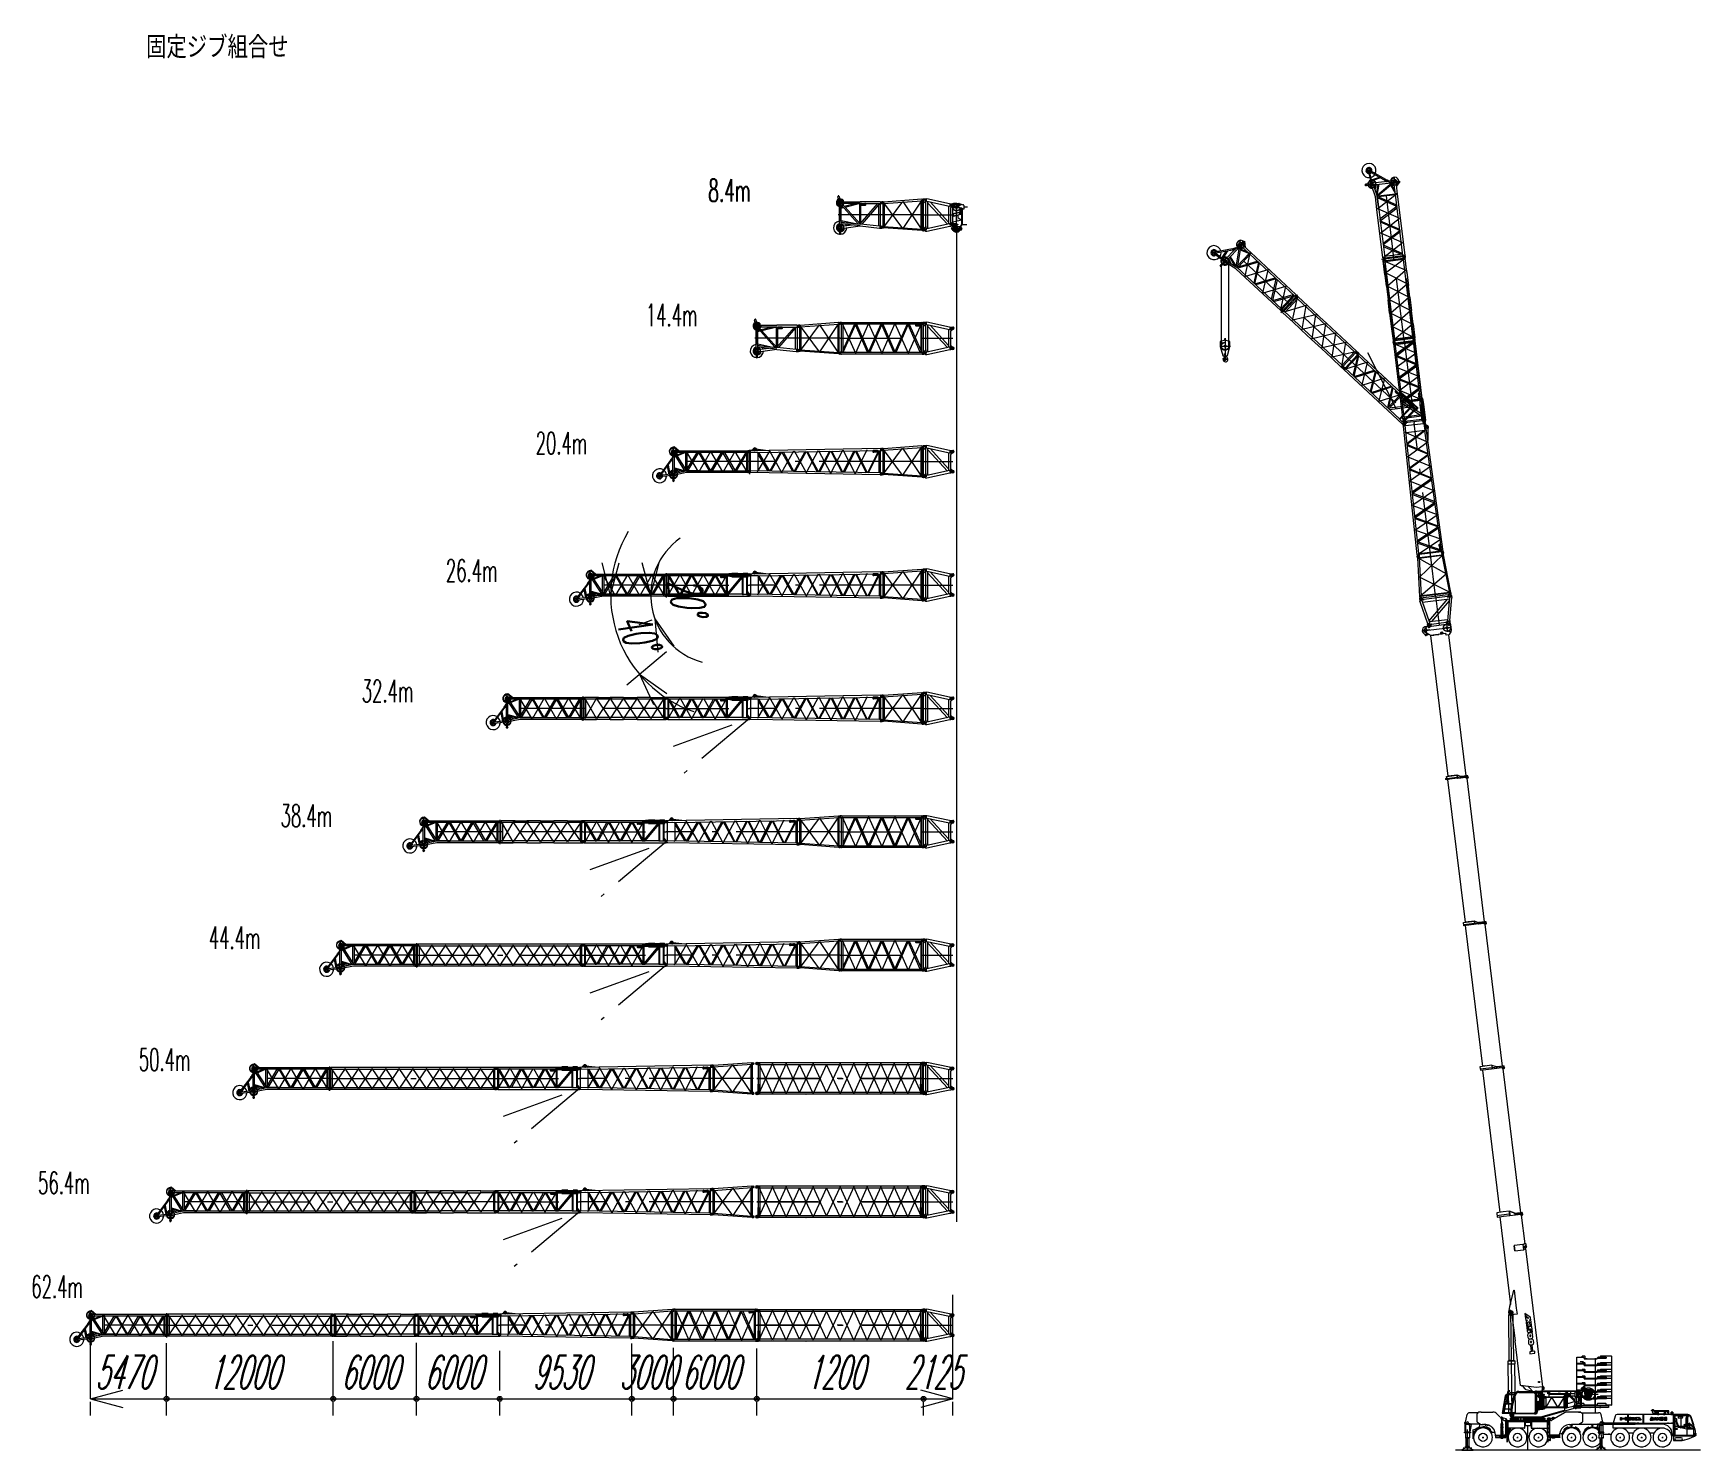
# Model space of a CAD drawing. Extents: x 22156 to 142282, y 6659 to 108759.
import ezdxf
from ezdxf.enums import TextEntityAlignment as Align

# ---------------------------------------------------------------- set-up
doc = ezdxf.new("R2010")
doc.units = 0
doc.header["$LTSCALE"] = 150
doc.header["$MEASUREMENT"] = 0
for name, pattern in [('CENTER', [50.5, 30, -9, 2.5, -9]), ('HIDDEN', [12.6, 8.4, -4.2]), ('PHANTOM', [58, 30, -9, 2.5, -5, 2.5, -9])]:
    doc.linetypes.add(name, pattern=pattern)
for name, color, linetype in [('1', 7, 'Continuous'), ('11', 7, 'Continuous'), ('129', 7, 'Continuous'), ('200', 7, 'Continuous'), ('5', 94, 'Continuous'), ('611', 7, 'Continuous'), ('911', 7, 'Continuous')]:
    doc.layers.add(name, color=color, linetype=linetype)
doc.styles.get("Standard").update_dxf_attribs({"font": 'txt', "bigfont": 'bigfont'})
doc.dimstyles.get("Standard").update_dxf_attribs({"dimtxt": 0.18, "dimasz": 0.18, "dimexe": 0.18, "dimexo": 0.0625, "dimgap": 0.09, "dimtad": 0, "dimtih": 1, "dimtoh": 1, "dimdec": 4, "dimzin": 0, "dimdsep": 46, "dimtxsty": 'Standard', "dimcen": 0.09, "dimadec": 0, "dimazin": 0, "dimtfac": 1, "dimtdec": 4, "dimtofl": 0, "dimtmove": 0, "dimatfit": 0, "dimfxl": 1, "dimtolj": 1, "dimtzin": 0, "dimarcsym": 0})

msp = doc.modelspace()

# ---------------------------------------------------------------- texts
at = {"layer": '11', "color": 7, "linetype": 'Continuous', "lineweight": 9}
for s, width, p in [('固定ジブ組合せ', 0.833333, (30280, 106480)), ('8.4m', 0.555556, (70786.46475, 96167.94136)), ('14.4m', 0.543478, (66285.03217, 87187.94136)), ('20.4m', 0.543478, (58346.46475, 77957.94136)), ('26.4m', 0.543478, (51876.46475, 68777.94136)), ('32.4m', 0.543478, (45816.46475, 60097.94136)), ('38.4m', 0.543478, (39966.46475, 51117.94136)), ('44.4m', 0.543478, (34796.46475, 42327.94136)), ('50.4m', 0.543478, (29755.00898, 33547.94136)), ('56.4m', 0.543478, (22496.46475, 24667.94136)), ('62.4m', 0.543478, (22006.46475, 17187.94136))]:
    msp.add_text(s, height=1600, dxfattribs=dict(at, width=width)).set_placement(p, align=Align.BOTTOM_LEFT)

# ---------------------------------------------------------------- blocks, each defined once
blk = doc.blocks.new('*G1')
at = {"layer": '11', "color": 7, "linetype": 'Continuous', "lineweight": 9}
for p, q in [((88394, 96235), (88336, 96375)), ((88350, 96341), (88336, 96375)), ((88358, 96344), (88350, 96341)), ((88408, 96222), (88358, 96344)), ((88373, 96473), (88389, 96481)), ((88389, 96325), (88373, 96333)), ((88389, 96479), (88447, 96495)), ((88389, 96479), (88418, 96487)), ((88400, 95120), (88400, 96204)), ((88408, 96158), (88408, 96222)), ((88428, 96158), (88408, 96158)), ((88412, 96487), (88682, 96487)), ((88682, 96319), (88412, 96319)), ((88418, 96487), (88447, 96495)), ((88583, 96199), (88428, 96158)), ((88447, 96495), (88842, 96495)), ((88447, 96495), (88451, 96495)), ((88668, 96495), (88451, 96495)), ((88451, 96495), (88451, 96487)), ((88451, 96495), (88451, 96487)), ((88451, 96487), (88668, 96487)), ((88451, 96487), (88813, 96487)), ((88451, 96319), (88668, 96319)), ((88668, 96319), (88451, 96319)), ((88524, 96495), (88526, 96496)), ((88656, 96167), (88656, 96273)), ((88668, 96487), (88668, 96495)), ((88674, 96273), (88674, 96167)), ((88682, 96487), (88682, 96319)), ((88793, 96253), (88747, 96241)), ((88853, 96494), (89148, 96412)), ((88853, 96447), (88853, 96331)), ((88941, 96158), (88936, 96158)), ((88936, 96158), (88936, 95888)), ((88941, 96163), (88941, 95884)), ((89063, 96163), (88941, 96163)), ((88941, 95884), (88941, 96158)), ((89063, 95844), (89063, 96163)), ((89063, 95839), (89063, 96158)), ((89063, 96158), (89068, 96158)), ((89068, 96158), (89068, 95839)), ((89185, 96364), (89185, 96091)), ((89461, 96234), (89185, 96234)), ((88342, 94993), (88387, 95070)), ((88387, 95070), (88342, 94993)), ((88537, 94625), (88345, 94909)), ((88345, 94909), (88444, 94762)), ((88373, 95023), (88389, 95031)), ((89062, 95305), (88400, 95159)), ((88400, 95159), (88400, 95120)), ((88412, 95037), (88682, 95037)), ((88929, 95883), (88420, 95756)), ((88420, 95756), (88422, 95748)), ((88422, 95748), (88931, 95875)), ((88927, 95874), (88422, 95748)), ((88422, 95748), (88459, 95601)), ((88668, 95037), (88451, 95037)), ((88451, 95037), (88668, 95037)), ((88459, 95601), (88968, 95727)), ((88459, 95601), (88963, 95726)), ((88461, 95593), (88459, 95601)), ((88970, 95720), (88461, 95593)), ((88650, 95354), (88638, 95276)), ((88692, 95276), (88680, 95354)), ((88682, 95037), (88682, 95002)), ((88682, 95037), (88682, 95002)), ((88682, 94990), (88682, 94869)), ((88682, 94990), (88682, 94869)), ((89005, 95727), (88762, 95666)), ((89007, 95722), (88762, 95661)), ((88762, 95666), (88762, 95500)), ((88762, 95500), (88924, 95376)), ((89025, 94935), (88789, 94619)), ((88924, 95376), (89056, 95326)), ((88931, 95875), (88929, 95883)), ((88929, 95883), (88941, 95882)), ((88931, 95875), (88929, 95883)), ((88941, 95882), (88931, 95875)), ((88936, 95888), (88941, 95884)), ((88936, 95883), (88936, 95888)), ((88936, 95888), (88941, 95884)), ((88941, 95882), (88936, 95883)), ((88941, 95884), (88941, 95882)), ((88968, 95727), (88970, 95720)), ((88984, 95726), (88968, 95727)), ((88968, 95727), (88970, 95720)), ((88970, 95720), (88984, 95726)), ((88973, 94874), (89062, 94995)), ((89062, 94985), (89025, 94935)), ((89056, 95754), (89062, 95773)), ((89056, 95326), (89056, 95754)), ((89056, 95326), (89062, 95328)), ((89064, 95785), (89062, 95778)), ((89062, 95328), (89062, 95778)), ((89062, 95778), (89068, 95778)), ((89062, 95778), (89068, 95778)), ((89062, 95328), (89062, 95773)), ((89068, 95328), (89062, 95328)), ((89062, 94995), (89062, 95305)), ((89068, 94985), (89062, 94985)), ((89068, 95839), (89063, 95839)), ((89066, 95831), (89063, 95839)), ((89063, 95839), (89068, 95839)), ((89068, 95778), (89064, 95785)), ((89068, 95839), (89066, 95831)), ((89068, 96091), (89076, 96091)), ((89185, 96091), (89068, 96091)), ((89068, 96091), (89068, 94985)), ((89068, 96087), (89070, 96087)), ((89068, 95792), (89068, 95584)), ((89068, 95778), (89068, 95328)), ((89068, 95324), (89068, 95584)), ((89078, 95328), (89068, 95328)), ((89070, 95324), (89068, 95324)), ((89074, 95243), (89068, 95249)), ((89068, 95249), (89068, 95243)), ((89068, 94993), (89068, 95243)), ((89068, 95243), (89078, 95243)), ((89068, 95243), (89074, 95243)), ((89078, 94993), (89068, 94993)), ((89076, 96091), (89070, 96087)), ((89070, 96087), (89070, 95810)), ((89078, 95328), (89070, 95324)), ((89070, 95243), (89070, 95324)), ((89076, 95810), (89076, 96091)), ((89078, 94995), (89078, 95328)), ((89078, 95243), (89078, 94993)), ((89078, 94995), (89403, 94995)), ((88415, 94561), (88300, 94730)), ((88306, 94757), (88335, 94777)), ((88442, 94767), (88350, 94705)), ((88350, 94705), (88357, 94695)), ((88354, 94730), (88431, 94782)), ((88357, 94695), (88449, 94757)), ((88389, 94875), (88373, 94883)), ((88682, 94869), (88412, 94869)), ((88486, 94517), (88415, 94561)), ((88421, 94720), (88471, 94646)), ((88453, 94749), (88422, 94727)), ((88431, 94782), (88453, 94749)), ((88446, 94766), (88444, 94767)), ((88444, 94762), (88545, 94762)), ((88498, 94683), (88444, 94686)), ((88450, 94759), (88450, 94761)), ((88668, 94869), (88451, 94869)), ((88451, 94869), (88668, 94869)), ((88478, 94645), (88509, 94666)), ((88492, 94569), (88500, 94536)), ((88532, 94633), (88500, 94611)), ((88509, 94666), (88532, 94633)), ((88613, 94719), (88625, 94726)), ((88613, 94705), (88613, 94719)), ((88625, 94698), (88613, 94705)), ((88625, 94726), (88637, 94719)), ((88637, 94705), (88625, 94698)), ((88637, 94719), (88637, 94705)), ((88653, 94759), (88665, 94766)), ((88653, 94745), (88653, 94759)), ((88665, 94738), (88653, 94745)), ((88653, 94679), (88665, 94686)), ((88653, 94665), (88653, 94679)), ((88665, 94658), (88653, 94665)), ((88665, 94842), (88909, 94842)), ((88665, 94766), (88677, 94759)), ((88677, 94745), (88665, 94738)), ((88665, 94686), (88677, 94679)), ((88677, 94665), (88665, 94658)), ((88677, 94759), (88677, 94745)), ((88677, 94679), (88677, 94665)), ((88693, 94719), (88705, 94726)), ((88693, 94705), (88693, 94719)), ((88705, 94698), (88693, 94705)), ((88705, 94726), (88717, 94719)), ((88717, 94705), (88705, 94698)), ((88717, 94719), (88717, 94705)), ((88977, 94593), (88919, 94601)), ((89005, 94752), (89040, 94677))]:
    blk.add_line(p, q, dxfattribs=at)
at = {"layer": '11', "color": 7, "linetype": 'CENTER', "lineweight": 9}
for p, q in [((88351, 96403), (88473, 96403)), ((88388, 96220), (88943, 96220)), ((88410, 96469), (88410, 96343)), ((88665, 96497), (88665, 95942)), ((88665, 94434), (88665, 96472)), ((88665, 94989), (88665, 94434)), ((88388, 94712), (88943, 94712))]:
    blk.add_line(p, q, dxfattribs=at)
at = {"layer": '11', "color": 7, "linetype": 'PHANTOM', "lineweight": 9}
for p, q in [((88943, 94652), (89020, 94652)), ((88985, 94686), (88985, 94619))]:
    blk.add_line(p, q, dxfattribs=at)
at = {"layer": '11', "color": 7, "linetype": 'Continuous', "lineweight": 9}
for points in [[(89007, 95722), (89007, 95722)], [(88444, 94767), (88444, 94767), (88444, 94767), (88444, 94767), (88443, 94767), (88443, 94767), (88443, 94767), (88443, 94767), (88443, 94767), (88443, 94767), (88442, 94767)], [(88442, 94767), (88442, 94767), (88442, 94766), (88442, 94766), (88442, 94765), (88442, 94764), (88442, 94764), (88442, 94763), (88442, 94762), (88443, 94761), (88443, 94760)], [(88443, 94760), (88444, 94760), (88444, 94759), (88445, 94758), (88446, 94758), (88446, 94757), (88447, 94757), (88448, 94757), (88448, 94757), (88449, 94757), (88449, 94757)], [(88445, 94766), (88445, 94766), (88445, 94766), (88444, 94765), (88444, 94765), (88444, 94765), (88444, 94764), (88445, 94763), (88445, 94763), (88445, 94762), (88445, 94762)], [(88445, 94766), (88445, 94766), (88445, 94766), (88446, 94766), (88446, 94766), (88447, 94766), (88447, 94766), (88448, 94765), (88448, 94765), (88448, 94765), (88449, 94764)], [(88445, 94762), (88446, 94761), (88446, 94761), (88447, 94761), (88447, 94760), (88448, 94760), (88448, 94760), (88448, 94760), (88449, 94759), (88449, 94760), (88449, 94760)], [(88449, 94764), (88449, 94764), (88449, 94763), (88450, 94763), (88450, 94762), (88450, 94761), (88450, 94761), (88450, 94761), (88450, 94760), (88450, 94760), (88449, 94760)], [(88449, 94757), (88449, 94757), (88449, 94757), (88449, 94757), (88450, 94758), (88450, 94758), (88450, 94758), (88450, 94758), (88450, 94758), (88450, 94759), (88450, 94759)]]:
    blk.add_lwpolyline(points, dxfattribs=at)
for centre, radius in [((88410, 96403), 71), ((88410, 96403), 27.5), ((88665, 96220), 76), ((88665, 96220), 65), ((88665, 96220), 65), ((88665, 96220), 54.2), ((88746, 96370), 38), ((88746, 96370), 31), ((88957, 96403), 30), ((88410, 94953), 71), ((88410, 94953), 32.5), ((88665, 95272), 14), ((88665, 95272), 12.5), ((88665, 95272), 10.5), ((88665, 95352), 6), ((88665, 95352), 5), ((88740, 94996), 26.5), ((88740, 94996), 17.5), ((88740, 94996), 14.5), ((88740, 94996), 13), ((88984, 95810), 84.1), ((88984, 95810), 61), ((88372, 94712), 17.5), ((88372, 94712), 14.5), ((88372, 94712), 13), ((88485, 94792), 2.5), ((88490, 94529), 5.5), ((88665, 94712), 120), ((88595, 94832), 2.5), ((88665, 94712), 70), ((88665, 94712), 65), ((88665, 94712), 65), ((88665, 94712), 65), ((88625, 94712), 12), ((88665, 94752), 12), ((88665, 94672), 12), ((88665, 94672), 6.8), ((88705, 94712), 12), ((88715, 94852), 2.5), ((88985, 94652), 25.5)]:
    blk.add_circle(centre, radius, dxfattribs=at)
at = {"layer": '11', "color": 7, "linetype": 'HIDDEN', "lineweight": 9}
for centre in [(88665, 96220), (88665, 94712)]:
    blk.add_circle(centre, 252, dxfattribs=at)
at = {"layer": '11', "color": 7, "linetype": 'Continuous', "lineweight": 9}
for centre, radius, start, end in [((88410, 96403), 79, 105.34805, -159.35477), ((88410, 96403), 79, 105.34724, -159.35448), ((88410, 96403), 79, 117.73796, -117.74313), ((88665, 96220), 277, 174.39246, -162.73814), ((88412, 96437), 50, 90, 117.72495), ((88412, 96369), 50, -117.74844, -90.00104), ((88320, 96204), 80, 0, 22.38629), ((88665, 96220), 85, 14.54764, -165.45242), ((88665, 96220), 277, 82.29264, 97.71142), ((88773, 96331), 80, -75.45624, 0.00024), ((88813, 96447), 40, 0, 89.99891), ((88842, 96435), 60.5, 79.00143, 90.00238), ((89135, 96364), 50, 0, 74.57204), ((88410, 94953), 79, 117.73796, -117.74313), ((88410, 94953), 79, 149.81958, -145.90891), ((88410, 94953), 79, 149.8347, -145.92181), ((88300, 95120), 100, -30.16544, -0.00076), ((88300, 95120), 100, -30.1665, -0.00073), ((88412, 94987), 50, 90, 117.72495), ((88665, 95272), 27, 171.37376, 8.62607), ((88665, 95352), 15, 8.62408, 171.3768), ((88740, 94996), 12, 30.00048, 150.00104), ((88740, 94996), 12, -150.00043, -29.99896), ((88984, 95810), 92.9, 138.90538, -110.91104), ((88984, 95810), 90.8, 29.56104, 118.25916), ((89169, 94827), 180, 143.282, -155.31363), ((88984, 95810), 86.2, -75.65924, -25.14178), ((88984, 95810), 91.2, -75.65369, -37.84879), ((88984, 95810), 86.4, -12.35092, 0.00372), ((88984, 95810), 91.9, -23.23318, 0.00131), ((88317, 94741), 20, 124.09909, -145.8894), ((88343, 94747), 20, 124.10054, -55.89456), ((88326, 94771), 10, -55.90814, 34.1264), ((88372, 94712), 12, 64.05562, -175.94415), ((88372, 94712), 12, -115.94438, 4.05585), ((88412, 94919), 50, -117.74806, -90.00061), ((88665, 94712), 277, 158.06154, 171.11476), ((88425, 94723), 5, 124.08898, -145.86746), ((88665, 94712), 278, -141.48839, 19.3269), ((88475, 94649), 5, -145.87497, -55.8689), ((88516, 94586), 30, 124.09427, -145.88773), ((88490, 94529), 13, -104.29033, 34.10315), ((88665, 94712), 248, -129.50961, 14.60031), ((88665, 94712), 155, -145.90883, -57.47968), ((88665, 94712), 130, 90, 157.38016), ((88665, 94712), 155, -57.4819, -36.72049), ((88909, 94922), 80, -90, -36.42792), ((88985, 94652), 50, -175.95047, 154.70776), ((88985, 94652), 60, -98.12747, 24.69461)]:
    blk.add_arc(centre, radius, start, end, dxfattribs=at)
blk = doc.blocks.new('*D2')
at = {"layer": '11', "color": 7, "linetype": 'Continuous', "lineweight": 9}
for p, q in [((26285, 10388), (28603, 11009)), ((26285, 10388), (31755, 10388)), ((26285, 10388), (28603, 9767)), ((26285, 9188), (26285, 10176)), ((31755, 9188), (31755, 10176))]:
    blk.add_line(p, q, dxfattribs=at)
for radius in [180, 90]:
    blk.add_circle((31755, 10388), radius, dxfattribs=at)
at = {"layer": '11', "color": 7, "linetype": 'Continuous', "lineweight": 9, "oblique": 15, "width": 0.5}
blk.add_text('5470', height=2400, dxfattribs=at).set_placement((26620, 10388), align=Align.BOTTOM_LEFT)
blk = doc.blocks.new('*D3')
at = {"layer": '11', "color": 7, "linetype": 'Continuous', "lineweight": 9}
for p, q in [((31755, 10388), (43755, 10388)), ((43755, 9188), (43755, 10176))]:
    blk.add_line(p, q, dxfattribs=at)
for radius in [180, 90]:
    blk.add_circle((43755, 10388), radius, dxfattribs=at)
at = {"layer": '11', "color": 7, "linetype": 'Continuous', "lineweight": 9, "oblique": 15, "width": 0.5}
blk.add_text('12000', height=2400, dxfattribs=at).set_placement((34755, 10388), align=Align.BOTTOM_LEFT)
blk = doc.blocks.new('*D4')
at = {"layer": '11', "color": 7, "linetype": 'Continuous', "lineweight": 9}
for p, q in [((43755, 10388), (49755, 10388)), ((49755, 9188), (49755, 10176))]:
    blk.add_line(p, q, dxfattribs=at)
for radius in [180, 90]:
    blk.add_circle((49755, 10388), radius, dxfattribs=at)
at = {"layer": '11', "color": 7, "linetype": 'Continuous', "lineweight": 9, "oblique": 15, "width": 0.5}
blk.add_text('6000', height=2400, dxfattribs=at).set_placement((44355, 10388), align=Align.BOTTOM_LEFT)
blk = doc.blocks.new('*D5')
at = {"layer": '11', "color": 7, "linetype": 'Continuous', "lineweight": 9}
for p, q in [((49755, 10388), (55755, 10388)), ((55755, 9188), (55755, 10176))]:
    blk.add_line(p, q, dxfattribs=at)
for radius in [180, 90]:
    blk.add_circle((55755, 10388), radius, dxfattribs=at)
at = {"layer": '11', "color": 7, "linetype": 'Continuous', "lineweight": 9, "oblique": 15, "width": 0.5}
blk.add_text('6000', height=2400, dxfattribs=at).set_placement((50355, 10388), align=Align.BOTTOM_LEFT)
blk = doc.blocks.new('*D6')
at = {"layer": '11', "color": 7, "linetype": 'Continuous', "lineweight": 9}
for p, q in [((55755, 10388), (65285, 10388)), ((65285, 9188), (65285, 10176))]:
    blk.add_line(p, q, dxfattribs=at)
for radius in [180, 90]:
    blk.add_circle((65285, 10388), radius, dxfattribs=at)
at = {"layer": '11', "color": 7, "linetype": 'Continuous', "lineweight": 9, "oblique": 15, "width": 0.5}
blk.add_text('9530', height=2400, dxfattribs=at).set_placement((58120, 10388), align=Align.BOTTOM_LEFT)
blk = doc.blocks.new('*D7')
at = {"layer": '11', "color": 7, "linetype": 'Continuous', "lineweight": 9}
for p, q in [((65285, 10388), (68285, 10388)), ((68285, 9188), (68285, 10176))]:
    blk.add_line(p, q, dxfattribs=at)
for radius in [180, 90]:
    blk.add_circle((68285, 10388), radius, dxfattribs=at)
at = {"layer": '11', "color": 7, "linetype": 'Continuous', "lineweight": 9, "oblique": 15, "width": 0.5}
blk.add_text('3000', height=2400, dxfattribs=at).set_placement((64385, 10388), align=Align.BOTTOM_LEFT)
blk = doc.blocks.new('*D8')
at = {"layer": '11', "color": 7, "linetype": 'Continuous', "lineweight": 9}
for p, q in [((68285, 10388), (74285, 10388)), ((74285, 9188), (74285, 10176))]:
    blk.add_line(p, q, dxfattribs=at)
for radius in [180, 90]:
    blk.add_circle((74285, 10388), radius, dxfattribs=at)
at = {"layer": '11', "color": 7, "linetype": 'Continuous', "lineweight": 9, "oblique": 15, "width": 0.5}
blk.add_text('6000', height=2400, dxfattribs=at).set_placement((68885, 10388), align=Align.BOTTOM_LEFT)
blk = doc.blocks.new('*D9')
at = {"layer": '11', "color": 7, "linetype": 'Continuous', "lineweight": 9}
for p, q in [((74285, 10388), (86285, 10388)), ((86285, 9188), (86285, 10176))]:
    blk.add_line(p, q, dxfattribs=at)
at = {"layer": '11', "color": 7, "linetype": 'Continuous', "lineweight": 9, "oblique": 15, "width": 0.5}
blk.add_text('1200', height=2400, dxfattribs=at).set_placement((77885, 10388), align=Align.BOTTOM_LEFT)
blk = doc.blocks.new('*D10')
at = {"layer": '11', "color": 7, "linetype": 'Continuous', "lineweight": 9}
for p, q in [((88410, 10388), (86092, 11009)), ((88410, 10388), (86092, 9767)), ((86285, 10388), (88410, 10388)), ((88410, 9188), (88410, 10176))]:
    blk.add_line(p, q, dxfattribs=at)
for radius in [180, 90]:
    blk.add_circle((86285, 10388), radius, dxfattribs=at)
at = {"layer": '11', "color": 7, "linetype": 'Continuous', "lineweight": 9, "oblique": 15, "width": 0.5}
blk.add_text('2125', height=2400, dxfattribs=at).set_placement((84948, 10388), align=Align.BOTTOM_LEFT)
blk = doc.blocks.new('*D11')
at = {"layer": '11', "color": 7, "linetype": 'Continuous', "lineweight": 9}
for p, q in [((66634, 68293), (66013, 70611)), ((66634, 68293), (67255, 70611)), ((65434, 68293), (66555, 68293)), ((65808, 66172), (66741, 66512)), ((66936, 66582), (68312, 64616)), ((66936, 66582), (67145, 64191))]:
    blk.add_line(p, q, dxfattribs=at)
blk.add_arc((71636, 68293), 5001, 125.01114, -105.01114, dxfattribs=at)
at = {"layer": '11', "color": 7, "linetype": 'Continuous', "lineweight": 9, "oblique": 15, "width": 0.5}
blk.add_text('20%%d', height=2400, rotation=-78.29974, dxfattribs=at).set_placement((67079, 69154), align=Align.BOTTOM_LEFT)
blk = doc.blocks.new('*D12')
at = {"layer": '11', "color": 7, "linetype": 'Continuous', "lineweight": 9}
for p, q in [((63750, 68293), (63129, 70611)), ((63750, 68293), (64372, 70611)), ((62550, 68293), (66555, 68293)), ((64908, 61816), (67774, 64220)), ((65827, 62587), (67793, 61211)), ((65827, 62587), (66841, 60412))]:
    blk.add_line(p, q, dxfattribs=at)
blk.add_arc((72627, 68293), 8877, 149.0176, -109.0176, dxfattribs=at)
at = {"layer": '11', "color": 7, "linetype": 'Continuous', "lineweight": 9, "oblique": 15, "width": 0.5}
blk.add_text('40%%d', height=2400, rotation=-67.16928, dxfattribs=at).set_placement((63401, 66161), align=Align.BOTTOM_LEFT)
blk = doc.blocks.new('*G13')
at = {"layer": '11', "color": 7, "linetype": 'Continuous', "lineweight": 9}
for p, q in [((128784, 16440), (128434, 16436)), ((128434, 16436), (128470, 13159)), ((128477, 16607), (128479, 16437)), ((128479, 16437), (128609, 16438)), ((128609, 16438), (128739, 16440)), ((128739, 16440), (128737, 16610)), ((128820, 13163), (128784, 16440))]:
    blk.add_line(p, q, dxfattribs=at)
at = {"layer": '11', "color": 7, "linetype": 'CENTER', "lineweight": 9}
for p, q in [((128697, 16609), (128507, 16607)), ((128645, 13227), (128605, 16773))]:
    blk.add_line(p, q, dxfattribs=at)
at = {"layer": '11', "color": 7, "linetype": 'Continuous', "lineweight": 9}
for radius in [85, 75.1]:
    blk.add_circle((128607, 16608), radius, dxfattribs=at)
blk.add_arc((128607, 16608), 130, 0.64, -179.36, dxfattribs=at)
blk = doc.blocks.new('*G14')
at = {"layer": '11', "color": 7, "linetype": 'Continuous', "lineweight": 9}
for p, q in [((128410, 13118), (128882, 13124)), ((128412, 12918), (128410, 13118)), ((128412, 12918), (128884, 12924)), ((128418, 12918), (128412, 12918)), ((128457, 9394), (128418, 12918)), ((128646, 13161), (128431, 13158)), ((128431, 13158), (128432, 13118)), ((128646, 13161), (128860, 13163)), ((128860, 13163), (128861, 13123)), ((128884, 12924), (128879, 12923)), ((128879, 12923), (128918, 9399)), ((128882, 13124), (128884, 12924)), ((128918, 9399), (128457, 9394)), ((128855, 9398), (128521, 9394)), ((128521, 9394), (128563, 9189)), ((128818, 9192), (128855, 9398))]:
    blk.add_line(p, q, dxfattribs=at)
at = {"layer": '11', "color": 7, "linetype": 'CENTER', "lineweight": 9}
for p, q in [((128690, 9216), (128646, 13161)), ((128847, 9218), (128515, 9214)), ((128688, 9380), (128691, 9137))]:
    blk.add_line(p, q, dxfattribs=at)
at = {"layer": '11', "color": 7, "linetype": 'Continuous', "lineweight": 9}
for radius in [75.1, 75]:
    blk.add_circle((128690, 9216), radius, dxfattribs=at)
blk.add_arc((128690, 9216), 130, -167.85478, -10.86897, dxfattribs=at)
blk = doc.blocks.new('*G15')
at = {"layer": '11', "color": 7, "linetype": 'Continuous', "lineweight": 9}
for p, q in [((26075, 15795), (25441, 14946)), ((25469, 14866), (26131, 15754)), ((26075, 15795), (26076, 15805)), ((26131, 15754), (26075, 15795)), ((26076, 15805), (26084, 15816)), ((26076, 15805), (26140, 15757)), ((26084, 15816), (26106, 15861)), ((26106, 15861), (26115, 15872)), ((26117, 15781), (26117, 15781)), ((26117, 15779), (26117, 15779)), ((26117, 15776), (26117, 15776)), ((26205, 16004), (26130, 15887)), ((26140, 15757), (26131, 15754)), ((26148, 15768), (26140, 15757)), ((26185, 15803), (26148, 15768)), ((26149, 15902), (26149, 15908)), ((26149, 15908), (26219, 15908)), ((26219, 15902), (26149, 15902)), ((26213, 16178), (26155, 16387)), ((26176, 15794), (26179, 15791)), ((26179, 15791), (26219, 15791)), ((26193, 15814), (26185, 15803)), ((26205, 16525), (26205, 16525)), ((26219, 16004), (26205, 16004)), ((26219, 16178), (26213, 16178)), ((26219, 16371), (26219, 16178)), ((26219, 16371), (26219, 15908)), ((26219, 15908), (26219, 16004)), ((26219, 15908), (26242, 15908)), ((26219, 15902), (26219, 14829)), ((26219, 15791), (26219, 15902)), ((26242, 15902), (26219, 15902)), ((26236, 16543), (26236, 16543)), ((26242, 15908), (26242, 15902)), ((26294, 16734), (26333, 16780)), ((26537, 16527), (26294, 16734)), ((26308, 16557), (26544, 16491)), ((26333, 16780), (26669, 16493)), ((26446, 16490), (26337, 16490)), ((26337, 16490), (26522, 16490)), ((26352, 14860), (26352, 16371)), ((26352, 16243), (26352, 16357)), ((26352, 16357), (26377, 16357)), ((27220, 16357), (26352, 16357)), ((27133, 15024), (26352, 16243)), ((26352, 16103), (26423, 16132)), ((26352, 16038), (26456, 16080)), ((26377, 16357), (27222, 15039)), ((26404, 16357), (26392, 16333)), ((26533, 16357), (26404, 16357)), ((26461, 16225), (26465, 16228)), ((26465, 16228), (26533, 16352)), ((26500, 16163), (26973, 16357)), ((26533, 16352), (26533, 16357)), ((26534, 16112), (27132, 16357)), ((26537, 16527), (26581, 16489)), ((26551, 16490), (27220, 16490)), ((26669, 16493), (26673, 16490)), ((27171, 15119), (27171, 16357)), ((27171, 16357), (27259, 16357)), ((27220, 16357), (27220, 16490)), ((27220, 16490), (31648, 16490)), ((27220, 16490), (27220, 16357)), ((31648, 16357), (27220, 16357)), ((27259, 15135), (27986, 16357)), ((27259, 16357), (27259, 15135)), ((28089, 16357), (27306, 15039)), ((27986, 16357), (28089, 16357)), ((28096, 16357), (28865, 15039)), ((28199, 16357), (28096, 16357)), ((28971, 15034), (28199, 16357)), ((28974, 15039), (29743, 16357)), ((29846, 16357), (29077, 15039)), ((29743, 16357), (29846, 16357)), ((29852, 16357), (29955, 16357)), ((30621, 15039), (29852, 16357)), ((29955, 16357), (30724, 15039)), ((30730, 15039), (31516, 16360)), ((30834, 15039), (31554, 16251)), ((31554, 16357), (31554, 15039)), ((31655, 16490), (31755, 16490)), ((31655, 16355), (31755, 16355)), ((31656, 15040), (31656, 16355)), ((25392, 14880), (25303, 14760)), ((25359, 14718), (25469, 14866)), ((25361, 14641), (25366, 14641)), ((26051, 14787), (25362, 14712)), ((25366, 14641), (25784, 14687)), ((25441, 14946), (25392, 14880)), ((25426, 14808), (25474, 14724)), ((25518, 14932), (25469, 14866)), ((25790, 14687), (26059, 14718)), ((25971, 14778), (25850, 15377)), ((25898, 15442), (26032, 14785)), ((26032, 14785), (25971, 14778)), ((26051, 14787), (26059, 14793)), ((26059, 14718), (26051, 14787)), ((26059, 14793), (26072, 14795)), ((26059, 14793), (26068, 14714)), ((26068, 14714), (26059, 14718)), ((26081, 14715), (26068, 14714)), ((26072, 14795), (26121, 14809)), ((26132, 14712), (26081, 14715)), ((26121, 14809), (26135, 14811)), ((26131, 14810), (26131, 14816)), ((26131, 14816), (26136, 14816)), ((26131, 14706), (26131, 14712)), ((26222, 14653), (26131, 14706)), ((26146, 14713), (26132, 14712)), ((26146, 14702), (26146, 14701)), ((26155, 14830), (26213, 15023)), ((26159, 14717), (26159, 14717)), ((26213, 15023), (26219, 15023)), ((26219, 15023), (26219, 14829)), ((26245, 14644), (26245, 14371)), ((26322, 14854), (27201, 15038)), ((26325, 14371), (26325, 14644)), ((27222, 14906), (26349, 14723)), ((26352, 15255), (27130, 15029)), ((26352, 15192), (27016, 14999)), ((26358, 15104), (26352, 15104)), ((26352, 15104), (26352, 14872)), ((26352, 14872), (26352, 15020)), ((26352, 15020), (26358, 15020)), ((26352, 14872), (26364, 14862)), ((26364, 14862), (26352, 14872)), ((26741, 14948), (26358, 15104)), ((26358, 15020), (26511, 14899)), ((26515, 14753), (26364, 14662)), ((26511, 14899), (26513, 14894)), ((26514, 14758), (26515, 14753)), ((26742, 14942), (26741, 14948)), ((27215, 15039), (28145, 15039)), ((28145, 15039), (27215, 15039)), ((28145, 14906), (27222, 14906)), ((28145, 15039), (31648, 15039)), ((31648, 14906), (28145, 14906)), ((28865, 15039), (28971, 15034)), ((29077, 15039), (28968, 15039)), ((31648, 15039), (31655, 15040)), ((31648, 14906), (31655, 14905)), ((31655, 15040), (31655, 14905)), ((31655, 15040), (31755, 15040)), ((31655, 14905), (31755, 14905)), ((31813, 14939), (31813, 15007)), ((26235, 14334), (26235, 14324)), ((26335, 14324), (26335, 14334))]:
    blk.add_line(p, q, dxfattribs=at)
at = {"layer": '11', "color": 7, "linetype": 'HIDDEN', "lineweight": 9}
for p, q in [((26084, 15816), (26148, 15768)), ((26177, 16423), (26446, 16423)), ((26235, 14334), (26235, 14324)), ((26335, 14324), (26335, 14334))]:
    blk.add_line(p, q, dxfattribs=at)
at = {"layer": '11', "color": 7, "linetype": 'CENTER', "lineweight": 9}
for p, q in [((26098, 15769), (26186, 15886)), ((26101, 15872), (26196, 15800)), ((26285, 16006), (26285, 16734)), ((31755, 15698), (26285, 15698)), ((28077, 14973), (27215, 16423)), ((28955, 16423), (28109, 14973)), ((28987, 16423), (28955, 16423)), ((29833, 14973), (28987, 16423)), ((30711, 16423), (29865, 14973)), ((30743, 16423), (30711, 16423)), ((31605, 14973), (30743, 16423)), ((31673, 16355), (31661, 16355)), ((31667, 16490), (31673, 16490)), ((31755, 16423), (31684, 16423)), ((31755, 16557), (31755, 14800)), ((31755, 16490), (31755, 16355)), ((31755, 16489), (31755, 16356)), ((31867, 16423), (31755, 16423)), ((25375, 14678), (25195, 14678)), ((25285, 14768), (25285, 14727)), ((25285, 14761), (25285, 14741)), ((25285, 14727), (25285, 14583)), ((25285, 14595), (25285, 14615)), ((26048, 14752), (26194, 14768)), ((26187, 14778), (26421, 14778)), ((26285, 14258), (26285, 14883)), ((28109, 14973), (28077, 14973)), ((29865, 14973), (29833, 14973)), ((31828, 14973), (31644, 14973)), ((31673, 14905), (31661, 14905)), ((31667, 15040), (31673, 15040)), ((31755, 15040), (31755, 14905)), ((31755, 15040), (31755, 14905)), ((26228, 14329), (26342, 14329))]:
    blk.add_line(p, q, dxfattribs=at)
at = {"layer": '11', "color": 7, "linetype": 'Continuous', "lineweight": 9}
blk.add_lwpolyline([(25341, 14812), (25341, 14812)], dxfattribs=at)
at = {"layer": '11', "color": 7, "linetype": 'HIDDEN', "lineweight": 9}
for centre, radius in [((26285, 16423), 264), ((26149, 15836), 22.5), ((27215, 16423), 44.5)]:
    blk.add_circle(centre, radius, dxfattribs=at)
at = {"layer": '11', "color": 7, "linetype": 'Continuous', "lineweight": 9}
for centre, radius in [((26149, 15836), 17.1), ((26285, 16423), 84.3), ((26285, 16423), 76), ((31755, 16423), 25.5), ((25285, 14678), 84.1), ((26131, 14761), 30), ((26131, 14761), 22.5), ((26131, 14761), 22.5), ((26285, 14778), 84), ((26285, 14778), 80), ((31755, 14973), 25.5), ((26285, 14329), 45), ((26285, 14329), 26)]:
    blk.add_circle(centre, radius, dxfattribs=at)
at = {"layer": '11', "color": 7, "linetype": 'CENTER', "lineweight": 9}
blk.add_circle((26285, 14778), 264, dxfattribs=at)
at = {"layer": '11', "color": 7, "linetype": 'Continuous', "lineweight": 9}
for centre, radius, start, end in [((26285, 16423), 302, 171.57307, -102.74243), ((26285, 16423), 302, 85.16906, 171.57169), ((26154, 15843), 49, -36.71097, 143.28796), ((26285, 16423), 135, 78.77052, -164.45529), ((26285, 16423), 301, -77.25964, -65.19077), ((26285, 16423), 301, -49.46246, -12.7161), ((31760, 16423), 67.5, 0, 90), ((31760, 16423), 67.5, -90, 0), ((25285, 14678), 508, 57.24049, 1.19177), ((25285, 14678), 218, 176.34949, -36.74615), ((25285, 14678), 218, 62.53751, 176.34952), ((25285, 14678), 167, 65.40244, -150.55548), ((25285, 14678), 158, 66.06635, -150.55563), ((25285, 14678), 167, -150.55577, -9.3653), ((25285, 14678), 158, -150.55724, -10.23193), ((25285, 14678), 218, 12.87309, 44.04091), ((25285, 14678), 218, -36.74564, -5.64334), ((25285, 14678), 508, 9.09353, 49.33808), ((25285, 14678), 508, -12.0368, 1.19), ((26285, 14778), 301, -167.02945, -89.99966), ((26285, 14778), 302, 102.73973, 157.06713), ((26140, 14762), 49, -83.73584, 96.26199), ((26136, 14836), 20, -90, -16.80737), ((26285, 14778), 140, -116.71658, -55.70477), ((26285, 14778), 301, -82.3808, -1.02635), ((26285, 14778), 302, 24.58458, 77.25697), ((27215, 14973), 66.3, 90, 101.87793), ((27215, 14973), 66.4, 90, 101.85548), ((31760, 14973), 67.5, 0, 90), ((31760, 14973), 67.5, -90, 0), ((26285, 14334), 50, 150.05791, 179.99924), ((26285, 14324), 50, 180, 0), ((26220, 14371), 25, -29.89746, -0.00076), ((26350, 14371), 24.9, 180, -150.07852), ((26285, 14334), 50, 0, 29.88321)]:
    blk.add_arc(centre, radius, start, end, dxfattribs=at)
at = {"layer": '11', "color": 7, "linetype": 'HIDDEN', "lineweight": 9}
for centre, radius, start, end in [((26220, 14371), 25, -29.89572, -0.00076), ((26350, 14371), 24.9, 180, -150.08202)]:
    blk.add_arc(centre, radius, start, end, dxfattribs=at)
blk = doc.blocks.new('*G16')
at = {"layer": '11', "color": 7, "linetype": 'CENTER', "lineweight": 9}
for p, q in [((44285, 42666), (44285, 43395)), ((44098, 42429), (44186, 42547)), ((44101, 42532), (44196, 42460)), ((49755, 42358), (44285, 42358)), ((46077, 41633), (45215, 43083)), ((46955, 43083), (46109, 41633)), ((46987, 43083), (46955, 43083)), ((47833, 41633), (46987, 43083)), ((48711, 43083), (47865, 41633)), ((48743, 43083), (48711, 43083)), ((49605, 41633), (48743, 43083)), ((49673, 43016), (49661, 43016)), ((49667, 43151), (49673, 43151)), ((49755, 43083), (49684, 43083)), ((49755, 43217), (49755, 41460)), ((49755, 43151), (49755, 43016)), ((49755, 43150), (49755, 43017)), ((49867, 43083), (49755, 43083)), ((43375, 41338), (43195, 41338)), ((43285, 41429), (43285, 41388)), ((43285, 41421), (43285, 41401)), ((43285, 41388), (43285, 41244)), ((43285, 41255), (43285, 41275)), ((44048, 41412), (44194, 41428)), ((44187, 41438), (44421, 41438)), ((44228, 40989), (44342, 40989)), ((44285, 40918), (44285, 41543)), ((46109, 41633), (46077, 41633)), ((47865, 41633), (47833, 41633)), ((49828, 41633), (49644, 41633)), ((49673, 41566), (49661, 41566)), ((49667, 41701), (49673, 41701)), ((49755, 41701), (49755, 41566)), ((49755, 41701), (49755, 41566))]:
    blk.add_line(p, q, dxfattribs=at)
at = {"layer": '11', "color": 7, "linetype": 'Continuous', "lineweight": 9}
for p, q in [((44294, 43395), (44333, 43440)), ((44537, 43187), (44294, 43395)), ((44333, 43440), (44669, 43153)), ((44075, 42456), (43441, 41606)), ((43469, 41526), (44131, 42414)), ((43898, 42102), (44032, 41445)), ((44075, 42456), (44076, 42465)), ((44131, 42414), (44075, 42456)), ((44076, 42465), (44084, 42476)), ((44076, 42465), (44140, 42418)), ((44084, 42476), (44106, 42521)), ((44106, 42521), (44115, 42533)), ((44117, 42442), (44117, 42442)), ((44117, 42439), (44117, 42439)), ((44117, 42437), (44117, 42437)), ((44205, 42664), (44130, 42547)), ((44140, 42418), (44131, 42414)), ((44148, 42428), (44140, 42418)), ((44185, 42463), (44148, 42428)), ((44149, 42562), (44149, 42568)), ((44149, 42568), (44219, 42568)), ((44219, 42562), (44149, 42562)), ((44213, 42838), (44155, 43047)), ((44176, 42455), (44179, 42451)), ((44179, 42451), (44219, 42451)), ((44193, 42474), (44185, 42463)), ((44205, 43185), (44205, 43185)), ((44219, 42664), (44205, 42664)), ((44219, 42838), (44213, 42838)), ((44219, 43032), (44219, 42838)), ((44219, 43032), (44219, 42568)), ((44219, 42568), (44219, 42664)), ((44219, 42568), (44242, 42568)), ((44219, 42562), (44219, 41490)), ((44219, 42451), (44219, 42562)), ((44242, 42562), (44219, 42562)), ((44236, 43203), (44236, 43203)), ((44242, 42568), (44242, 42562)), ((44308, 43217), (44544, 43151)), ((44446, 43150), (44337, 43150)), ((44337, 43150), (44522, 43150)), ((44352, 41520), (44352, 43032)), ((44352, 42903), (44352, 43017)), ((44352, 43017), (44377, 43017)), ((45220, 43017), (44352, 43017)), ((45133, 41684), (44352, 42903)), ((44352, 42763), (44423, 42792)), ((44352, 42698), (44456, 42740)), ((44377, 43017), (45222, 41699)), ((44404, 43017), (44392, 42993)), ((44533, 43017), (44404, 43017)), ((44461, 42885), (44465, 42888)), ((44465, 42888), (44533, 43012)), ((44500, 42824), (44973, 43017)), ((44533, 43012), (44533, 43017)), ((44534, 42772), (45132, 43017)), ((44537, 43187), (44581, 43150)), ((44551, 43150), (45220, 43150)), ((44669, 43153), (44673, 43150)), ((45171, 41779), (45171, 43017)), ((45171, 43017), (45259, 43017)), ((45220, 43017), (45220, 43150)), ((45220, 43150), (49648, 43150)), ((45220, 43150), (45220, 43017)), ((49648, 43017), (45220, 43017)), ((45259, 41795), (45986, 43017)), ((45259, 43017), (45259, 41795)), ((46089, 43017), (45306, 41700)), ((45986, 43017), (46089, 43017)), ((46096, 43017), (46865, 41700)), ((46199, 43017), (46096, 43017)), ((46971, 41694), (46199, 43017)), ((46974, 41700), (47743, 43017)), ((47846, 43017), (47077, 41700)), ((47743, 43017), (47846, 43017)), ((47852, 43017), (47955, 43017)), ((48621, 41700), (47852, 43017)), ((47955, 43017), (48724, 41700)), ((48730, 41700), (49516, 43020)), ((48834, 41700), (49554, 42911)), ((49554, 43017), (49554, 41700)), ((49655, 43151), (49755, 43151)), ((49655, 43016), (49755, 43016)), ((49656, 41701), (49656, 43016)), ((43392, 41540), (43303, 41420)), ((43359, 41379), (43469, 41526)), ((43361, 41301), (43366, 41301)), ((44051, 41447), (43362, 41372)), ((43366, 41301), (43784, 41348)), ((43441, 41606), (43392, 41540)), ((43426, 41468), (43474, 41384)), ((43518, 41592), (43469, 41526)), ((43790, 41348), (44059, 41378)), ((43971, 41439), (43850, 42037)), ((44032, 41445), (43971, 41439)), ((44051, 41447), (44059, 41453)), ((44059, 41378), (44051, 41447)), ((44059, 41453), (44072, 41455)), ((44059, 41453), (44068, 41374)), ((44068, 41374), (44059, 41378)), ((44081, 41375), (44068, 41374)), ((44072, 41455), (44121, 41469)), ((44132, 41372), (44081, 41375)), ((44121, 41469), (44135, 41471)), ((44131, 41470), (44131, 41476)), ((44131, 41476), (44136, 41476)), ((44131, 41366), (44131, 41372)), ((44222, 41313), (44131, 41366)), ((44146, 41373), (44132, 41372)), ((44146, 41362), (44146, 41361)), ((44155, 41490), (44213, 41683)), ((44159, 41377), (44159, 41377)), ((44213, 41683), (44219, 41683)), ((44219, 41683), (44219, 41490)), ((44235, 40994), (44235, 40984)), ((44245, 41304), (44245, 41031)), ((44322, 41514), (45201, 41698)), ((44325, 41031), (44325, 41304)), ((44335, 40984), (44335, 40994)), ((45222, 41567), (44349, 41384)), ((44352, 41915), (45130, 41689)), ((44352, 41852), (45016, 41659)), ((44358, 41765), (44352, 41765)), ((44352, 41765), (44352, 41533)), ((44352, 41533), (44352, 41680)), ((44352, 41680), (44358, 41680)), ((44352, 41533), (44364, 41523)), ((44364, 41523), (44352, 41533)), ((44741, 41608), (44358, 41765)), ((44358, 41680), (44511, 41560)), ((44515, 41413), (44364, 41322)), ((44511, 41560), (44513, 41554)), ((44514, 41418), (44515, 41413)), ((44742, 41602), (44741, 41608)), ((45215, 41700), (46145, 41700)), ((46145, 41700), (45215, 41700)), ((46145, 41567), (45222, 41567)), ((46145, 41700), (49648, 41700)), ((49648, 41567), (46145, 41567)), ((46865, 41700), (46971, 41694)), ((47077, 41700), (46968, 41700)), ((49648, 41700), (49655, 41701)), ((49648, 41567), (49655, 41566)), ((49655, 41701), (49655, 41566)), ((49655, 41701), (49755, 41701)), ((49655, 41566), (49755, 41566)), ((49813, 41599), (49813, 41667))]:
    blk.add_line(p, q, dxfattribs=at)
at = {"layer": '11', "color": 7, "linetype": 'HIDDEN', "lineweight": 9}
for p, q in [((44084, 42476), (44148, 42428)), ((44177, 43083), (44446, 43083)), ((44235, 40994), (44235, 40984)), ((44335, 40984), (44335, 40994))]:
    blk.add_line(p, q, dxfattribs=at)
at = {"layer": '11', "color": 7, "linetype": 'Continuous', "lineweight": 9}
blk.add_lwpolyline([(43341, 41473), (43341, 41472)], dxfattribs=at)
at = {"layer": '11', "color": 7, "linetype": 'HIDDEN', "lineweight": 9}
for centre, radius in [((44285, 43083), 264), ((44149, 42496), 22.5), ((45215, 43083), 44.5)]:
    blk.add_circle(centre, radius, dxfattribs=at)
at = {"layer": '11', "color": 7, "linetype": 'Continuous', "lineweight": 9}
for centre, radius in [((44149, 42496), 17.1), ((44285, 43083), 84.3), ((44285, 43083), 76), ((49755, 43083), 25.5), ((43285, 41338), 84.1), ((44131, 41421), 30), ((44131, 41421), 22.5), ((44131, 41421), 22.5), ((44285, 41438), 84), ((44285, 41438), 80), ((44285, 40989), 45), ((44285, 40989), 26), ((49755, 41633), 25.5)]:
    blk.add_circle(centre, radius, dxfattribs=at)
at = {"layer": '11', "color": 7, "linetype": 'CENTER', "lineweight": 9}
blk.add_circle((44285, 41438), 264, dxfattribs=at)
at = {"layer": '11', "color": 7, "linetype": 'Continuous', "lineweight": 9}
for centre, radius, start, end in [((44285, 43083), 302, 85.16906, 171.57169), ((44285, 43083), 302, 171.57307, -102.74243), ((44154, 42503), 49, -36.71097, 143.28796), ((44285, 43083), 135, 78.77052, -164.45529), ((44285, 43083), 301, -77.25964, -65.19077), ((44285, 43083), 301, -49.46246, -12.7161), ((49760, 43083), 67.5, 0, 90), ((49760, 43083), 67.5, -90, 0), ((43285, 41338), 508, 57.24049, 1.19177), ((43285, 41338), 218, 176.34949, -36.74615), ((43285, 41338), 218, 62.53751, 176.34952), ((43285, 41338), 167, 65.40244, -150.55548), ((43285, 41338), 158, 66.06635, -150.55563), ((43285, 41338), 167, -150.55577, -9.3653), ((43285, 41338), 158, -150.55724, -10.23193), ((43285, 41338), 218, 12.87309, 44.04091), ((43285, 41338), 218, -36.74564, -5.64334), ((43285, 41338), 508, 9.09353, 49.33808), ((43285, 41338), 508, -12.0368, 1.19), ((44285, 41438), 301, -167.02945, -89.99966), ((44285, 41438), 302, 102.73973, 157.06713), ((44140, 41422), 49, -83.73584, 96.26199), ((44136, 41496), 20, -90, -16.80737), ((44285, 41438), 140, -116.71658, -55.70477), ((44285, 40994), 50, 150.05791, 179.99924), ((44285, 40984), 50, 180, 0), ((44220, 41031), 25, -29.89746, -0.00076), ((44285, 41438), 301, -82.3808, -1.02635), ((44350, 41031), 24.9, 180, -150.07852), ((44285, 40994), 50, 0, 29.88321), ((44285, 41438), 302, 24.58458, 77.25697), ((45215, 41633), 66.3, 90, 101.87793), ((45215, 41633), 66.4, 90, 101.85548), ((49760, 41633), 67.5, 0, 90), ((49760, 41633), 67.5, -90, 0)]:
    blk.add_arc(centre, radius, start, end, dxfattribs=at)
at = {"layer": '11', "color": 7, "linetype": 'HIDDEN', "lineweight": 9}
for centre, radius, start, end in [((44220, 41031), 25, -29.89572, -0.00076), ((44350, 41031), 24.9, 180, -150.08202)]:
    blk.add_arc(centre, radius, start, end, dxfattribs=at)
blk = doc.blocks.new('*G17')
at = {"layer": '11', "color": 7, "linetype": 'Continuous', "lineweight": 9}
for p, q in [((56075, 60229), (55441, 59379)), ((55469, 59299), (56131, 60187)), ((56075, 60229), (56076, 60239)), ((56131, 60187), (56075, 60229)), ((56076, 60239), (56084, 60249)), ((56076, 60239), (56140, 60191)), ((56084, 60249), (56106, 60295)), ((56106, 60295), (56115, 60306)), ((56117, 60215), (56117, 60215)), ((56117, 60212), (56117, 60212)), ((56117, 60210), (56117, 60210)), ((56205, 60437), (56130, 60320)), ((56140, 60191), (56131, 60187)), ((56148, 60201), (56140, 60191)), ((56185, 60236), (56148, 60201)), ((56149, 60336), (56149, 60342)), ((56149, 60342), (56219, 60342)), ((56219, 60336), (56149, 60336)), ((56213, 60611), (56155, 60820)), ((56176, 60228), (56179, 60224)), ((56179, 60224), (56219, 60224)), ((56193, 60247), (56185, 60236)), ((56219, 60437), (56205, 60437)), ((56206, 60958), (56206, 60959)), ((56219, 60611), (56213, 60611)), ((56219, 60805), (56219, 60611)), ((56219, 60805), (56219, 60342)), ((56219, 60342), (56219, 60437)), ((56219, 60342), (56242, 60342)), ((56219, 60336), (56219, 59263)), ((56219, 60224), (56219, 60336)), ((56242, 60336), (56219, 60336)), ((56236, 60977), (56236, 60976)), ((56242, 60342), (56242, 60336)), ((56294, 61168), (56333, 61213)), ((56537, 60960), (56294, 61168)), ((56308, 60990), (56544, 60924)), ((56333, 61213), (56669, 60927)), ((56446, 60923), (56337, 60923)), ((56337, 60923), (56522, 60923)), ((56352, 59293), (56352, 60805)), ((56352, 60676), (56352, 60790)), ((56352, 60790), (56377, 60790)), ((57220, 60790), (56352, 60790)), ((57133, 59457), (56352, 60676)), ((56352, 60536), (56423, 60565)), ((56352, 60471), (56456, 60513)), ((56377, 60790), (57222, 59473)), ((56405, 60790), (56392, 60766)), ((56533, 60790), (56405, 60790)), ((56461, 60658), (56465, 60661)), ((56465, 60661), (56533, 60785)), ((56500, 60597), (56973, 60790)), ((56533, 60785), (56533, 60790)), ((56534, 60545), (57132, 60790)), ((56537, 60960), (56581, 60923)), ((56551, 60923), (57220, 60923)), ((56669, 60927), (56673, 60923)), ((57171, 59552), (57171, 60790)), ((57171, 60790), (57260, 60790)), ((57220, 60790), (57220, 60923)), ((57220, 60923), (61648, 60923)), ((57220, 60923), (57220, 60790)), ((61648, 60790), (57220, 60790)), ((57260, 59568), (57986, 60790)), ((57260, 60790), (57260, 59568)), ((58090, 60790), (57306, 59473)), ((57986, 60790), (58090, 60790)), ((58096, 60790), (58865, 59473)), ((58199, 60790), (58096, 60790)), ((58971, 59468), (58199, 60790)), ((58974, 59473), (59743, 60790)), ((59846, 60790), (59077, 59473)), ((59743, 60790), (59846, 60790)), ((59852, 60790), (59955, 60790)), ((60621, 59473), (59852, 60790)), ((59955, 60790), (60724, 59473)), ((60731, 59473), (61516, 60793)), ((60834, 59473), (61554, 60684)), ((61554, 60790), (61554, 59473)), ((61655, 60924), (61755, 60924)), ((61655, 60789), (61755, 60789)), ((61656, 59474), (61656, 60789)), ((55392, 59313), (55303, 59194)), ((55359, 59152), (55469, 59299)), ((55361, 59074), (55366, 59074)), ((56051, 59221), (55362, 59145)), ((55366, 59074), (55784, 59121)), ((55441, 59379), (55392, 59313)), ((55426, 59241), (55474, 59157)), ((55518, 59365), (55469, 59299)), ((55790, 59121), (56059, 59151)), ((55971, 59212), (55850, 59810)), ((55898, 59875), (56032, 59218)), ((56032, 59218), (55971, 59212)), ((56051, 59221), (56059, 59227)), ((56059, 59151), (56051, 59221)), ((56059, 59227), (56072, 59228)), ((56059, 59227), (56068, 59147)), ((56068, 59147), (56059, 59151)), ((56081, 59148), (56068, 59147)), ((56072, 59228), (56121, 59242)), ((56132, 59145), (56081, 59148)), ((56121, 59242), (56135, 59244)), ((56131, 59243), (56131, 59249)), ((56131, 59249), (56136, 59249)), ((56131, 59139), (56131, 59145)), ((56222, 59086), (56131, 59139)), ((56146, 59146), (56132, 59145)), ((56146, 59135), (56146, 59134)), ((56155, 59263), (56213, 59456)), ((56159, 59150), (56159, 59150)), ((56213, 59456), (56219, 59456)), ((56219, 59456), (56219, 59263)), ((56245, 59077), (56245, 58805)), ((56322, 59287), (57201, 59471)), ((56325, 58805), (56325, 59077)), ((57222, 59340), (56349, 59157)), ((56352, 59688), (57130, 59462)), ((56352, 59626), (57016, 59433)), ((56358, 59538), (56352, 59538)), ((56352, 59538), (56352, 59306)), ((56352, 59306), (56352, 59453)), ((56352, 59453), (56358, 59453)), ((56352, 59306), (56364, 59296)), ((56364, 59296), (56352, 59306)), ((56741, 59381), (56358, 59538)), ((56358, 59453), (56511, 59333)), ((56515, 59186), (56364, 59096)), ((56511, 59333), (56513, 59327)), ((56514, 59191), (56515, 59186)), ((56742, 59375), (56741, 59381)), ((57215, 59473), (58145, 59473)), ((58145, 59473), (57215, 59473)), ((58145, 59340), (57222, 59340)), ((58145, 59473), (61648, 59473)), ((61648, 59340), (58145, 59340)), ((58865, 59473), (58971, 59468)), ((59077, 59473), (58968, 59473)), ((61648, 59473), (61655, 59474)), ((61648, 59340), (61655, 59339)), ((61655, 59474), (61655, 59339)), ((61655, 59474), (61755, 59474)), ((61655, 59339), (61755, 59339)), ((61813, 59372), (61813, 59440)), ((56235, 58767), (56235, 58757)), ((56335, 58757), (56335, 58767))]:
    blk.add_line(p, q, dxfattribs=at)
at = {"layer": '11', "color": 7, "linetype": 'HIDDEN', "lineweight": 9}
for p, q in [((56084, 60249), (56148, 60201)), ((56177, 60856), (56446, 60856)), ((56235, 58767), (56235, 58757)), ((56335, 58757), (56335, 58767))]:
    blk.add_line(p, q, dxfattribs=at)
at = {"layer": '11', "color": 7, "linetype": 'CENTER', "lineweight": 9}
for p, q in [((56098, 60202), (56186, 60320)), ((56101, 60305), (56197, 60233)), ((56285, 60439), (56285, 61168)), ((61755, 60131), (56285, 60131)), ((58077, 59406), (57215, 60856)), ((58955, 60856), (58109, 59406)), ((58987, 60856), (58955, 60856)), ((59833, 59406), (58987, 60856)), ((60711, 60856), (59865, 59406)), ((60743, 60856), (60711, 60856)), ((61605, 59406), (60743, 60856)), ((61673, 60789), (61662, 60789)), ((61667, 60924), (61673, 60924)), ((61755, 60856), (61684, 60856)), ((61755, 60990), (61755, 59233)), ((61755, 60924), (61755, 60789)), ((61755, 60923), (61755, 60790)), ((61867, 60856), (61755, 60856)), ((55375, 59111), (55195, 59111)), ((55285, 59202), (55285, 59161)), ((55285, 59195), (55285, 59175)), ((55285, 59161), (55285, 59017)), ((55285, 59028), (55285, 59048)), ((56048, 59185), (56194, 59201)), ((56187, 59211), (56421, 59211)), ((56285, 58691), (56285, 59317)), ((58109, 59406), (58077, 59406)), ((59865, 59406), (59833, 59406)), ((61828, 59406), (61644, 59406)), ((61673, 59339), (61662, 59339)), ((61667, 59474), (61673, 59474)), ((61755, 59474), (61755, 59339)), ((61755, 59474), (61755, 59339)), ((56228, 58762), (56342, 58762))]:
    blk.add_line(p, q, dxfattribs=at)
at = {"layer": '11', "color": 7, "linetype": 'Continuous', "lineweight": 9}
blk.add_lwpolyline([(55341, 59246), (55341, 59246)], dxfattribs=at)
at = {"layer": '11', "color": 7, "linetype": 'HIDDEN', "lineweight": 9}
for centre, radius in [((56285, 60856), 264), ((56149, 60269), 22.5), ((57215, 60856), 44.5)]:
    blk.add_circle(centre, radius, dxfattribs=at)
at = {"layer": '11', "color": 7, "linetype": 'Continuous', "lineweight": 9}
for centre, radius in [((56149, 60269), 17.1), ((56285, 60856), 84.3), ((56285, 60856), 76), ((61755, 60856), 25.5), ((55285, 59111), 84.1), ((56131, 59194), 30), ((56131, 59194), 22.5), ((56131, 59194), 22.5), ((56285, 59211), 84), ((56285, 59211), 80), ((61755, 59406), 25.5), ((56285, 58762), 45), ((56285, 58762), 26)]:
    blk.add_circle(centre, radius, dxfattribs=at)
at = {"layer": '11', "color": 7, "linetype": 'CENTER', "lineweight": 9}
blk.add_circle((56285, 59211), 264, dxfattribs=at)
at = {"layer": '11', "color": 7, "linetype": 'Continuous', "lineweight": 9}
for centre, radius, start, end in [((56285, 60856), 302, 171.57307, -102.74243), ((56285, 60856), 302, 85.16906, 171.57169), ((56154, 60276), 49, -36.71097, 143.28796), ((56285, 60856), 135, 78.77052, -164.45529), ((56285, 60856), 301, -77.25964, -65.19077), ((56285, 60856), 301, -49.46246, -12.7161), ((61760, 60856), 67.5, 0, 90), ((61760, 60856), 67.5, -90, 0), ((55285, 59111), 508, 57.24049, 1.19177), ((55285, 59111), 218, 176.34949, -36.74615), ((55285, 59111), 218, 62.53751, 176.34952), ((55285, 59111), 167, 65.40244, -150.55548), ((55285, 59111), 158, 66.06635, -150.55563), ((55285, 59111), 167, -150.55577, -9.3653), ((55285, 59111), 158, -150.55724, -10.23193), ((55285, 59111), 218, 12.87309, 44.04091), ((55285, 59111), 218, -36.74564, -5.64334), ((55285, 59111), 508, 9.09353, 49.33808), ((55285, 59111), 508, -12.0368, 1.19), ((56285, 59211), 301, -167.02945, -89.99966), ((56285, 59211), 302, 102.73973, 157.06713), ((56140, 59195), 49, -83.73584, 96.26199), ((56136, 59269), 20, -90, -16.80737), ((56285, 59211), 140, -116.71658, -55.70477), ((56285, 59211), 301, -82.3808, -1.02635), ((56285, 59211), 302, 24.58458, 77.25697), ((57215, 59406), 66.3, 90, 101.87793), ((57215, 59406), 66.4, 90, 101.85548), ((61760, 59406), 67.5, 0, 90), ((61760, 59406), 67.5, -90, 0), ((56285, 58767), 50, 150.05791, 179.99924), ((56285, 58757), 50, 180, 0), ((56220, 58805), 25, -29.89746, -0.00076), ((56350, 58805), 24.9, 180, -150.07852), ((56285, 58767), 50, 0, 29.88321)]:
    blk.add_arc(centre, radius, start, end, dxfattribs=at)
at = {"layer": '11', "color": 7, "linetype": 'HIDDEN', "lineweight": 9}
for centre, radius, start, end in [((56220, 58805), 25, -29.89572, -0.00076), ((56350, 58805), 24.9, 180, -150.08202)]:
    blk.add_arc(centre, radius, start, end, dxfattribs=at)
blk = doc.blocks.new('*G18')
at = {"layer": '11', "color": 7, "linetype": 'Continuous', "lineweight": 9}
for p, q in [((50213, 51725), (50155, 51933)), ((50205, 52071), (50205, 52072)), ((50219, 51725), (50213, 51725)), ((50219, 51918), (50219, 51725)), ((50219, 51918), (50219, 51455)), ((50236, 52090), (50236, 52089)), ((50294, 52281), (50333, 52327)), ((50537, 52073), (50294, 52281)), ((50308, 52103), (50544, 52038)), ((50333, 52327), (50669, 52040)), ((50446, 52036), (50337, 52036)), ((50337, 52036), (50522, 52036)), ((50352, 50406), (50352, 51918)), ((50352, 51789), (50352, 51903)), ((50352, 51903), (50377, 51903)), ((51220, 51903), (50352, 51903)), ((51133, 50570), (50352, 51789)), ((50352, 51649), (50423, 51678)), ((50377, 51903), (51222, 50586)), ((50404, 51903), (50392, 51880)), ((50533, 51903), (50404, 51903)), ((50461, 51772), (50465, 51774)), ((50465, 51774), (50533, 51898)), ((50500, 51710), (50973, 51903)), ((50533, 51898), (50533, 51903)), ((50534, 51659), (51132, 51903)), ((50537, 52073), (50581, 52036)), ((50551, 52036), (51220, 52036)), ((50669, 52040), (50673, 52036)), ((51171, 50665), (51171, 51903)), ((51171, 51903), (51259, 51903)), ((51220, 51903), (51220, 52036)), ((51220, 52036), (55648, 52036)), ((51220, 52036), (51220, 51903)), ((55648, 51903), (51220, 51903)), ((51259, 50681), (51986, 51903)), ((51259, 51903), (51259, 50681)), ((52089, 51903), (51306, 50586)), ((51986, 51903), (52089, 51903)), ((52096, 51903), (52865, 50586)), ((52199, 51903), (52096, 51903)), ((52971, 50581), (52199, 51903)), ((52974, 50586), (53743, 51903)), ((53846, 51903), (53077, 50586)), ((53743, 51903), (53846, 51903)), ((53852, 51903), (53955, 51903)), ((54621, 50586), (53852, 51903)), ((53955, 51903), (54724, 50586)), ((54730, 50586), (55516, 51906)), ((54834, 50586), (55554, 51797)), ((55554, 51903), (55554, 50586)), ((55655, 52037), (55755, 52037)), ((55655, 51902), (55755, 51902)), ((55656, 50587), (55656, 51902)), ((49441, 50493), (49392, 50427)), ((50075, 51342), (49441, 50493)), ((49469, 50413), (50131, 51300)), ((49518, 50478), (49469, 50413)), ((49971, 50325), (49850, 50923)), ((49898, 50988), (50032, 50332)), ((50075, 51342), (50076, 51352)), ((50131, 51300), (50075, 51342)), ((50076, 51352), (50084, 51362)), ((50076, 51352), (50140, 51304)), ((50084, 51362), (50106, 51408)), ((50106, 51408), (50115, 51419)), ((50117, 51328), (50117, 51328)), ((50117, 51326), (50117, 51326)), ((50117, 51323), (50117, 51323)), ((50205, 51550), (50130, 51433)), ((50140, 51304), (50131, 51300)), ((50148, 51315), (50140, 51304)), ((50185, 51349), (50148, 51315)), ((50149, 51449), (50149, 51455)), ((50149, 51455), (50219, 51455)), ((50219, 51449), (50149, 51449)), ((50155, 50377), (50213, 50570)), ((50176, 51341), (50179, 51338)), ((50179, 51338), (50219, 51338)), ((50193, 51361), (50185, 51349)), ((50219, 51550), (50205, 51550)), ((50213, 50570), (50219, 50570)), ((50219, 51455), (50219, 51550)), ((50219, 51455), (50242, 51455)), ((50219, 51449), (50219, 50376)), ((50219, 51338), (50219, 51449)), ((50242, 51449), (50219, 51449)), ((50219, 50570), (50219, 50376)), ((50242, 51455), (50242, 51449)), ((50322, 50400), (51201, 50585)), ((51222, 50453), (50349, 50270)), ((50352, 51584), (50456, 51627)), ((50352, 50802), (51130, 50576)), ((50352, 50739), (51016, 50546)), ((50358, 50651), (50352, 50651)), ((50352, 50651), (50352, 50419)), ((50352, 50419), (50352, 50567)), ((50352, 50567), (50358, 50567)), ((50741, 50494), (50358, 50651)), ((50358, 50567), (50511, 50446)), ((50742, 50488), (50741, 50494)), ((51215, 50586), (52145, 50586)), ((52145, 50586), (51215, 50586)), ((52145, 50453), (51222, 50453)), ((52145, 50586), (55648, 50586)), ((55648, 50453), (52145, 50453)), ((52865, 50586), (52971, 50581)), ((53077, 50586), (52968, 50586)), ((55648, 50586), (55655, 50587)), ((55648, 50453), (55655, 50452)), ((55655, 50587), (55655, 50452)), ((55655, 50587), (55755, 50587)), ((55813, 50485), (55813, 50554)), ((49392, 50427), (49303, 50307)), ((49359, 50265), (49469, 50413)), ((49361, 50188), (49366, 50188)), ((50051, 50334), (49362, 50258)), ((49366, 50188), (49784, 50234)), ((49426, 50355), (49474, 50271)), ((49790, 50234), (50059, 50264)), ((50032, 50332), (49971, 50325)), ((50051, 50334), (50059, 50340)), ((50059, 50264), (50051, 50334)), ((50059, 50340), (50072, 50341)), ((50059, 50340), (50068, 50260)), ((50068, 50260), (50059, 50264)), ((50081, 50262), (50068, 50260)), ((50072, 50341), (50121, 50356)), ((50132, 50258), (50081, 50262)), ((50121, 50356), (50135, 50357)), ((50131, 50357), (50131, 50363)), ((50131, 50363), (50136, 50363)), ((50131, 50253), (50131, 50258)), ((50222, 50199), (50131, 50253)), ((50146, 50260), (50132, 50258)), ((50146, 50248), (50146, 50247)), ((50159, 50263), (50159, 50263)), ((50235, 49881), (50235, 49871)), ((50245, 50190), (50245, 49918)), ((50325, 49918), (50325, 50190)), ((50335, 49871), (50335, 49881)), ((50352, 50419), (50364, 50409)), ((50364, 50409), (50352, 50419)), ((50515, 50300), (50364, 50209)), ((50511, 50446), (50513, 50440)), ((50514, 50305), (50515, 50300)), ((55655, 50452), (55755, 50452))]:
    blk.add_line(p, q, dxfattribs=at)
at = {"layer": '11', "color": 7, "linetype": 'HIDDEN', "lineweight": 9}
for p, q in [((50177, 51970), (50446, 51970)), ((50084, 51362), (50148, 51315)), ((50235, 49881), (50235, 49871)), ((50335, 49871), (50335, 49881))]:
    blk.add_line(p, q, dxfattribs=at)
at = {"layer": '11', "color": 7, "linetype": 'CENTER', "lineweight": 9}
for p, q in [((50285, 51553), (50285, 52281)), ((52077, 50520), (51215, 51970)), ((52955, 51970), (52109, 50520)), ((52987, 51970), (52955, 51970)), ((53833, 50520), (52987, 51970)), ((54711, 51970), (53865, 50520)), ((54743, 51970), (54711, 51970)), ((55605, 50520), (54743, 51970)), ((55673, 51902), (55661, 51902)), ((55667, 52037), (55673, 52037)), ((55755, 51970), (55684, 51970)), ((55755, 52104), (55755, 50347)), ((55755, 52037), (55755, 51902)), ((55755, 52036), (55755, 51903)), ((55867, 51970), (55755, 51970)), ((50098, 51315), (50186, 51433)), ((50101, 51418), (50196, 51347)), ((55755, 51245), (50285, 51245)), ((52109, 50520), (52077, 50520)), ((53865, 50520), (53833, 50520)), ((55828, 50520), (55644, 50520)), ((55667, 50587), (55673, 50587)), ((55755, 50587), (55755, 50452)), ((55755, 50587), (55755, 50452)), ((49375, 50225), (49195, 50225)), ((49285, 50315), (49285, 50274)), ((49285, 50308), (49285, 50288)), ((49285, 50274), (49285, 50130)), ((49285, 50141), (49285, 50161)), ((50048, 50298), (50194, 50314)), ((50187, 50325), (50421, 50325)), ((50228, 49876), (50342, 49876)), ((50285, 49804), (50285, 50430)), ((55673, 50452), (55661, 50452))]:
    blk.add_line(p, q, dxfattribs=at)
at = {"layer": '11', "color": 7, "linetype": 'Continuous', "lineweight": 9}
blk.add_lwpolyline([(49341, 50359), (49341, 50359)], dxfattribs=at)
at = {"layer": '11', "color": 7, "linetype": 'HIDDEN', "lineweight": 9}
for centre, radius in [((50285, 51970), 264), ((51215, 51970), 44.5), ((50149, 51383), 22.5)]:
    blk.add_circle(centre, radius, dxfattribs=at)
at = {"layer": '11', "color": 7, "linetype": 'Continuous', "lineweight": 9}
for centre, radius in [((50285, 51970), 84.3), ((50285, 51970), 76), ((55755, 51970), 25.5), ((50149, 51383), 17.1), ((55755, 50520), 25.5), ((49285, 50225), 84.1), ((50131, 50308), 30), ((50131, 50308), 22.5), ((50131, 50308), 22.5), ((50285, 50325), 84), ((50285, 50325), 80), ((50285, 49876), 45), ((50285, 49876), 26)]:
    blk.add_circle(centre, radius, dxfattribs=at)
at = {"layer": '11', "color": 7, "linetype": 'CENTER', "lineweight": 9}
blk.add_circle((50285, 50325), 264, dxfattribs=at)
at = {"layer": '11', "color": 7, "linetype": 'Continuous', "lineweight": 9}
for centre, radius, start, end in [((50285, 51970), 302, 171.57307, -102.74243), ((50285, 51970), 302, 85.16906, 171.57169), ((50285, 51970), 135, 78.77052, -164.45529), ((50285, 51970), 301, -77.25964, -65.19077), ((50285, 51970), 301, -49.46246, -12.7161), ((55760, 51970), 67.5, 0, 90), ((55760, 51970), 67.5, -90, 0), ((49285, 50225), 508, 57.24049, 1.19177), ((49285, 50225), 508, 9.09353, 49.33808), ((50285, 50325), 302, 102.73973, 157.06713), ((50154, 51390), 49, -36.71097, 143.28796), ((50285, 50325), 302, 24.58458, 77.25697), ((51215, 50520), 66.3, 90, 101.87793), ((51215, 50520), 66.4, 90, 101.85548), ((55760, 50520), 67.5, 0, 90), ((55760, 50520), 67.5, -90, 0), ((49285, 50225), 218, 176.34949, -36.74615), ((49285, 50225), 218, 62.53751, 176.34952), ((49285, 50225), 167, 65.40244, -150.55548), ((49285, 50225), 158, 66.06635, -150.55563), ((49285, 50225), 167, -150.55577, -9.3653), ((49285, 50225), 158, -150.55724, -10.23193), ((49285, 50225), 218, 12.87309, 44.04091), ((49285, 50225), 218, -36.74564, -5.64334), ((49285, 50225), 508, -12.0368, 1.19), ((50285, 50325), 301, -167.02945, -89.99966), ((50140, 50309), 49, -83.73584, 96.26199), ((50136, 50383), 20, -90, -16.80737), ((50285, 50325), 140, -116.71658, -55.70477), ((50285, 49881), 50, 150.05791, 179.99924), ((50285, 49871), 50, 180, 0), ((50220, 49918), 25, -29.89746, -0.00076), ((50285, 50325), 301, -82.3808, -1.02635), ((50350, 49918), 24.9, 180, -150.07852), ((50285, 49881), 50, 0, 29.88321)]:
    blk.add_arc(centre, radius, start, end, dxfattribs=at)
at = {"layer": '11', "color": 7, "linetype": 'HIDDEN', "lineweight": 9}
for centre, radius, start, end in [((50220, 49918), 25, -29.89572, -0.00076), ((50350, 49918), 24.9, 180, -150.08202)]:
    blk.add_arc(centre, radius, start, end, dxfattribs=at)
blk = doc.blocks.new('*G19')
at = {"layer": '11', "color": 7, "linetype": 'CENTER', "lineweight": 9}
for p, q in [((67683, 69743), (67867, 69743)), ((67755, 69810), (67755, 69675)), ((67755, 69743), (73755, 69743)), ((67850, 69810), (67844, 69810)), ((67844, 69675), (67855, 69675)), ((67905, 68293), (68730, 69743)), ((67905, 69743), (68730, 68293)), ((67905, 69743), (67905, 68293)), ((68730, 69743), (68765, 69743)), ((68765, 69743), (69572, 68293)), ((68765, 68293), (69572, 69743)), ((69572, 69743), (69607, 69743)), ((69607, 68293), (70415, 69743)), ((69607, 69743), (70415, 68293)), ((70450, 69743), (71257, 68293)), ((70450, 68293), (71257, 69743)), ((71292, 68293), (72118, 69743)), ((71292, 69743), (72118, 68293)), ((72118, 69743), (72118, 68293)), ((72589, 69743), (72155, 69743)), ((72611, 69699), (72611, 69786)), ((73093, 69703), (73093, 69780)), ((73595, 69690), (73595, 69796)), ((73595, 69741), (73595, 69745)), ((73595, 69741), (73595, 69745)), ((73633, 69743), (73707, 69743)), ((67755, 69018), (73755, 69018)), ((72118, 68293), (73215, 69609)), ((73266, 69633), (73266, 68293)), ((73564, 69633), (73564, 68293)), ((67683, 68293), (67867, 68293)), ((67755, 68360), (67755, 68225)), ((67755, 68293), (73755, 68293)), ((67850, 68360), (67844, 68360)), ((67844, 68225), (67855, 68225)), ((68730, 68293), (68765, 68293)), ((69572, 68293), (69607, 68293)), ((70415, 68293), (70450, 68293)), ((71257, 68293), (71292, 68293)), ((73828, 68293), (73644, 68293)), ((73666, 68225), (73655, 68225)), ((73660, 68360), (73666, 68360)), ((73755, 68360), (73755, 68225)), ((73755, 68355), (73755, 68237))]:
    blk.add_line(p, q, dxfattribs=at)
at = {"layer": '11', "color": 7, "linetype": 'Continuous', "lineweight": 9}
for p, q in [((67755, 69810), (67750, 69810)), ((67755, 69675), (67750, 69675)), ((67855, 69810), (67755, 69810)), ((67855, 69675), (67755, 69675)), ((67855, 69810), (67855, 69675)), ((67865, 69809), (67855, 69810)), ((67855, 69675), (67865, 69676)), ((67949, 69676), (67860, 69676)), ((67860, 69676), (67860, 68359)), ((72039, 69809), (67865, 69809)), ((67865, 69809), (67865, 69676)), ((72170, 69676), (67865, 69676)), ((67949, 68359), (67949, 69676)), ((67994, 69676), (67949, 69676)), ((67949, 69676), (67949, 69575)), ((68743, 68359), (67994, 69676)), ((68751, 68359), (69484, 69676)), ((69586, 69676), (68853, 68359)), ((69484, 69676), (69586, 69676)), ((69695, 69676), (69593, 69676)), ((69593, 69676), (70327, 68359)), ((70429, 68359), (69695, 69676)), ((70436, 68359), (71170, 69676)), ((71271, 69676), (70538, 68359)), ((71279, 69676), (72029, 68359)), ((72073, 68461), (71382, 69676)), ((71681, 69676), (71656, 69651)), ((71731, 69676), (71681, 69676)), ((71741, 69666), (71731, 69676)), ((71838, 69676), (71828, 69666)), ((71888, 69676), (71838, 69676)), ((71898, 69666), (71888, 69676)), ((71996, 69676), (71986, 69666)), ((72046, 69676), (71996, 69676)), ((72031, 69777), (72031, 69791)), ((72036, 69777), (72031, 69777)), ((72036, 69773), (72036, 69791)), ((72036, 69791), (72036, 69777)), ((72478, 69773), (72036, 69773)), ((72071, 69651), (72046, 69676)), ((72054, 69816), (72477, 69848)), ((72054, 69811), (72478, 69843)), ((72477, 69843), (72054, 69811)), ((72162, 68359), (72162, 69676)), ((72168, 69676), (72173, 69676)), ((72178, 69676), (72172, 69676)), ((72173, 69671), (72173, 69709)), ((72173, 69709), (72178, 69709)), ((72175, 69712), (72478, 69712)), ((72175, 69709), (72175, 69712)), ((72178, 69709), (72178, 69671)), ((72477, 69848), (72477, 69843)), ((72924, 69848), (72477, 69848)), ((72478, 69843), (73638, 69843)), ((72478, 69712), (72478, 69773)), ((72483, 69848), (72483, 69843)), ((72483, 69843), (72924, 69843)), ((72611, 69780), (72658, 69783)), ((72611, 69775), (72611, 69780)), ((72611, 69706), (72611, 69710)), ((72658, 69703), (72611, 69706)), ((72658, 69783), (73567, 69783)), ((73561, 69703), (72658, 69703)), ((72924, 69843), (72924, 69848)), ((72924, 69845), (72924, 69845)), ((73621, 69848), (73290, 69848)), ((73290, 69848), (73290, 69843)), ((73290, 69843), (73621, 69843)), ((73542, 69703), (73561, 69703)), ((73567, 69783), (73595, 69772)), ((73595, 69714), (73569, 69704)), ((73569, 69704), (73577, 69707)), ((73595, 69720), (73595, 69714)), ((73621, 69843), (73621, 69848)), ((67949, 69575), (68641, 68359)), ((71656, 69651), (71656, 69591)), ((71656, 69591), (71681, 69566)), ((71686, 69656), (71666, 69636)), ((71666, 69636), (71673, 69629)), ((71673, 69629), (71686, 69642)), ((71681, 69566), (71731, 69566)), ((71696, 69656), (71686, 69656)), ((71686, 69642), (71686, 69586)), ((71691, 69591), (71686, 69586)), ((71686, 69586), (71696, 69586)), ((71696, 69586), (71696, 69656)), ((71711, 69656), (71706, 69606)), ((71706, 69606), (71706, 69596)), ((71711, 69601), (71706, 69596)), ((71706, 69596), (71724, 69596)), ((71721, 69656), (71711, 69656)), ((71716, 69606), (71721, 69656)), ((71724, 69606), (71716, 69606)), ((71734, 69616), (71724, 69616)), ((71724, 69616), (71724, 69606)), ((71724, 69596), (71724, 69586)), ((71724, 69586), (71734, 69586)), ((71731, 69566), (71741, 69576)), ((71734, 69606), (71734, 69616)), ((71736, 69606), (71734, 69606)), ((71734, 69586), (71734, 69596)), ((71734, 69596), (71736, 69596)), ((71736, 69596), (71736, 69606)), ((71828, 69666), (71741, 69666)), ((71741, 69576), (71828, 69576)), ((71766, 69656), (71746, 69636)), ((71746, 69636), (71753, 69629)), ((71753, 69629), (71766, 69642)), ((71776, 69656), (71766, 69656)), ((71766, 69642), (71766, 69586)), ((71771, 69591), (71766, 69586)), ((71766, 69586), (71776, 69586)), ((71776, 69586), (71776, 69656)), ((71806, 69656), (71786, 69636)), ((71786, 69636), (71793, 69629)), ((71793, 69629), (71806, 69642)), ((71816, 69656), (71806, 69656)), ((71806, 69642), (71806, 69586)), ((71811, 69591), (71806, 69586)), ((71806, 69586), (71816, 69586)), ((71816, 69586), (71816, 69656)), ((71828, 69576), (71838, 69566)), ((71851, 69626), (71831, 69626)), ((71831, 69626), (71831, 69616)), ((71841, 69621), (71831, 69616)), ((71831, 69616), (71851, 69616)), ((71838, 69566), (71888, 69566)), ((71851, 69616), (71851, 69626)), ((71886, 69656), (71866, 69636)), ((71866, 69636), (71873, 69629)), ((71873, 69629), (71886, 69642)), ((71896, 69656), (71886, 69656)), ((71886, 69642), (71886, 69586)), ((71891, 69591), (71886, 69586)), ((71886, 69586), (71896, 69586)), ((71888, 69566), (71898, 69576)), ((71896, 69586), (71896, 69656)), ((71986, 69666), (71898, 69666)), ((71898, 69576), (71986, 69576)), ((71906, 69641), (71906, 69601)), ((71914, 69594), (71918, 69587)), ((71916, 69601), (71916, 69641)), ((71918, 69646), (71918, 69656)), ((71918, 69587), (71918, 69597)), ((71923, 69656), (71923, 69646)), ((71923, 69597), (71923, 69587)), ((71928, 69594), (71923, 69587)), ((71926, 69641), (71926, 69601)), ((71936, 69601), (71936, 69641)), ((71971, 69626), (71951, 69626)), ((71951, 69626), (71951, 69616)), ((71961, 69621), (71951, 69616)), ((71951, 69616), (71971, 69616)), ((71971, 69616), (71971, 69626)), ((72006, 69656), (71986, 69636)), ((71986, 69636), (71993, 69629)), ((71986, 69576), (71996, 69566)), ((71993, 69629), (72006, 69642)), ((71996, 69566), (72046, 69566)), ((72016, 69656), (72006, 69656)), ((72006, 69642), (72006, 69586)), ((72011, 69591), (72006, 69586)), ((72006, 69586), (72016, 69586)), ((72016, 69586), (72016, 69656)), ((72046, 69656), (72026, 69636)), ((72026, 69636), (72033, 69629)), ((72033, 69629), (72046, 69642)), ((72056, 69656), (72046, 69656)), ((72046, 69642), (72046, 69586)), ((72051, 69591), (72046, 69586)), ((72046, 69566), (72071, 69591)), ((72046, 69586), (72056, 69586)), ((72056, 69586), (72056, 69656)), ((72071, 69591), (72071, 69651)), ((72073, 69665), (72073, 68359)), ((73149, 69609), (72162, 68426)), ((72477, 69609), (72194, 69646)), ((72478, 69614), (72195, 69650)), ((72239, 68359), (73215, 69529)), ((72477, 69614), (72476, 69609)), ((73621, 69609), (72477, 69609)), ((73638, 69614), (72478, 69614)), ((72483, 69609), (72483, 69614)), ((72483, 69614), (73621, 69614)), ((73215, 69609), (73149, 69609)), ((73215, 69529), (73215, 69609)), ((73317, 69609), (73215, 69609)), ((73215, 69609), (73215, 68359)), ((73287, 68341), (73287, 69609)), ((73287, 69609), (73542, 69609)), ((73615, 69609), (73513, 69609)), ((73542, 69609), (73542, 68341)), ((73622, 68525), (73607, 68525)), ((73607, 68525), (73607, 68359)), ((73615, 68359), (73615, 69609)), ((73621, 69614), (73621, 69609)), ((73755, 68365), (73622, 68525)), ((67755, 68360), (67750, 68360)), ((67755, 68225), (67750, 68225)), ((67860, 68360), (67755, 68360)), ((67855, 68225), (67755, 68225)), ((67855, 68360), (67855, 68225)), ((67865, 68226), (67855, 68225)), ((67860, 68359), (67949, 68359)), ((73216, 68359), (67865, 68359)), ((67865, 68359), (67865, 68226)), ((67865, 68226), (73646, 68226)), ((68641, 68359), (68739, 68359)), ((68853, 68359), (68751, 68359)), ((70327, 68359), (70429, 68359)), ((70538, 68359), (70436, 68359)), ((72029, 68359), (72073, 68359)), ((72073, 68359), (72073, 68461)), ((72073, 68359), (72162, 68359)), ((72162, 68426), (72162, 68359)), ((72162, 68359), (72239, 68359)), ((73215, 68359), (73287, 68359)), ((73542, 68341), (73287, 68341)), ((73542, 68359), (73615, 68359)), ((73607, 68359), (73646, 68359)), ((73646, 68359), (73616, 68359)), ((73622, 68359), (73616, 68359)), ((73646, 68360), (73755, 68360)), ((73646, 68359), (73646, 68360)), ((73755, 68225), (73646, 68225)), ((73655, 68360), (73755, 68360)), ((73655, 68225), (73755, 68225)), ((73755, 68360), (73755, 68365)), ((73755, 68360), (73760, 68360))]:
    blk.add_line(p, q, dxfattribs=at)
at = {"layer": '11', "color": 7, "linetype": 'HIDDEN', "lineweight": 9}
for p, q in [((69692, 69676), (69597, 69676)), ((72042, 69743), (72193, 69743)), ((72159, 69676), (72076, 69676)), ((72118, 69668), (72118, 69818)), ((72478, 69614), (72478, 69843)), ((72478, 69843), (72483, 69843)), ((72611, 69781), (72611, 69776)), ((72611, 69710), (72611, 69704)), ((73595, 69714), (73595, 69720)), ((72483, 69614), (72478, 69614)), ((68849, 68359), (68755, 68359)), ((70534, 68359), (70440, 68359)), ((72076, 68359), (72159, 68359))]:
    blk.add_line(p, q, dxfattribs=at)
at = {"layer": '11', "color": 7, "linetype": 'Continuous', "lineweight": 9}
blk.add_lwpolyline([(73638, 69843), (73642, 69841), (73646, 69840), (73650, 69838), (73653, 69836), (73656, 69835), (73659, 69833), (73661, 69831), (73662, 69830), (73664, 69828), (73665, 69826)], dxfattribs=at)
for centre, radius in [((72611, 69743), 65), ((72611, 69743), 38), ((73093, 69743), 27.5), ((73593, 69743), 65), ((73595, 69743), 38), ((73595, 69742), 27.5), ((67755, 68292), 25.5)]:
    blk.add_circle(centre, radius, dxfattribs=at)
at = {"layer": '11', "color": 7, "linetype": 'HIDDEN', "lineweight": 9}
blk.add_circle((72611, 69743), 27.5, dxfattribs=at)
at = {"layer": '11', "color": 7, "linetype": 'CENTER', "lineweight": 9}
for centre, radius in [((73595, 69743), 22.5), ((67905, 68293), 35)]:
    blk.add_circle(centre, radius, dxfattribs=at)
at = {"layer": '11', "color": 7, "linetype": 'Continuous', "lineweight": 9}
for centre, radius, start, end in [((67750, 69743), 67.5, 90, 180), ((67750, 69743), 67.5, 180, -90), ((72056, 69791), 25, 94.33804, 179.9978), ((72056, 69791), 20, 94.33751, 179.98906), ((72056, 69791), 20, 94.33818, 179.9978), ((73561, 69733), 30, -90, -73.35593), ((73561, 69733), 30.1, -90, -73.42239), ((72887, 69728), 784, -7.18536, 7.18518), ((71921, 69641), 15, 99.58866, 179.99796), ((71921, 69601), 15, 180, -99.59265), ((71921, 69641), 5, 119.9906, 179.99847), ((71921, 69601), 5, 180, -119.99213), ((71921, 69641), 15, 0, 80.40929), ((71921, 69641), 5, 0, 60.00788), ((71921, 69601), 15, -80.40939, -0.00204), ((71921, 69601), 5, -60.0094, -0.00153), ((72198, 69671), 25, 180, -97.49106), ((72198, 69671), 20, 180, -92.99414), ((73638, 69644), 30, -90, -26.49203), ((67750, 68293), 67.5, 90, 180), ((67750, 68293), 67.5, 180, -90), ((73760, 68293), 67.5, 0, 90), ((73760, 68293), 67.5, -90, 0)]:
    blk.add_arc(centre, radius, start, end, dxfattribs=at)
blk = doc.blocks.new('*G21')
at = {"layer": '11', "color": 7, "linetype": 'HIDDEN', "lineweight": 9}
for p, q in [((72601, 69813), (72621, 69813)), ((72621, 69674), (72601, 69674)), ((72621, 69813), (72763, 69788)), ((72763, 69698), (72621, 69674)), ((72763, 69788), (73040, 69788)), ((73040, 69698), (72763, 69698)), ((73147, 69788), (73453, 69788)), ((73453, 69697), (73147, 69697)), ((73453, 69788), (73595, 69812)), ((73595, 69672), (73453, 69697)), ((73595, 69812), (73666, 69812)), ((73669, 69672), (73595, 69672))]:
    blk.add_line(p, q, dxfattribs=at)
at = {"layer": '11', "color": 7, "linetype": 'Continuous', "lineweight": 9}
for p, q in [((73666, 69812), (73760, 69812)), ((73760, 69672), (73669, 69672))]:
    blk.add_line(p, q, dxfattribs=at)
at = {"layer": '11', "color": 7, "linetype": 'CENTER', "lineweight": 9}
for p, q in [((73755, 69805), (73755, 69687)), ((73755, 69690), (73755, 69798))]:
    blk.add_line(p, q, dxfattribs=at)
at = {"layer": '11', "color": 7, "linetype": 'HIDDEN', "lineweight": 9}
for centre, radius, start, end in [((72601, 69743), 69.3, 90, -89.52087), ((73093, 69743), 70, 40.00082, 139.81624), ((73093, 69743), 70, -140.01358, -40.17761)]:
    blk.add_arc(centre, radius, start, end, dxfattribs=at)
at = {"layer": '11', "color": 7, "linetype": 'Continuous', "lineweight": 9}
blk.add_arc((73758, 69742), 70.1, -87.93555, 87.8656, dxfattribs=at)
blk = doc.blocks.new('*G20')
at = {"layer": '11', "color": 7, "linetype": 'CENTER', "lineweight": 9}
for p, q in [((72403, 69743), (73755, 69743)), ((72403, 69743), (73895, 69743)), ((73707, 69743), (72589, 69743)), ((72611, 69699), (72611, 69786)), ((72611, 69734), (72611, 69759)), ((72611, 69730), (72611, 69758)), ((73093, 69703), (73093, 69780)), ((73595, 69690), (73595, 69796)), ((73595, 69743), (73595, 69785)), ((73595, 69732), (73595, 69752)), ((73595, 69741), (73595, 69745)), ((73595, 69741), (73595, 69745)), ((73595, 69743), (73595, 69705))]:
    blk.add_line(p, q, dxfattribs=at)
at = {"layer": '11', "color": 7, "linetype": 'Continuous', "lineweight": 9}
blk.add_circle((73093, 69743), 27.5, dxfattribs=at)
at = {"layer": '11', "color": 7, "linetype": 'CENTER', "lineweight": 9}
blk.add_circle((73595, 69743), 22.5, dxfattribs=at)
at = {"layer": '11', "color": 7, "linetype": 'Continuous', "lineweight": 9}
blk.add_arc((73595, 69743), 22.5, -90, 90, dxfattribs=at)
at = {"layer": '11', "color": 7, "linetype": 'HIDDEN', "lineweight": 9}
blk.add_arc((73595, 69743), 22.5, -90, 90, dxfattribs=at)
at = {"color": 7, "linetype": 'Continuous', "lineweight": 9}
blk.add_blockref('*G21', (0, 0), dxfattribs=at)
blk = doc.blocks.new('*G23')
at = {"layer": '11', "color": 7, "linetype": 'HIDDEN', "lineweight": 9}
for p, q in [((72601, 60926), (72621, 60926)), ((72621, 60788), (72601, 60788)), ((72621, 60926), (72763, 60901)), ((72763, 60811), (72621, 60788)), ((72763, 60901), (73040, 60901)), ((73040, 60811), (72763, 60811)), ((73147, 60901), (73453, 60901)), ((73453, 60811), (73147, 60811)), ((73453, 60901), (73595, 60926)), ((73595, 60786), (73453, 60811)), ((73595, 60926), (73666, 60926)), ((73669, 60786), (73595, 60786))]:
    blk.add_line(p, q, dxfattribs=at)
at = {"layer": '11', "color": 7, "linetype": 'Continuous', "lineweight": 9}
for p, q in [((73666, 60926), (73760, 60926)), ((73760, 60785), (73669, 60785))]:
    blk.add_line(p, q, dxfattribs=at)
at = {"layer": '11', "color": 7, "linetype": 'CENTER', "lineweight": 9}
for p, q in [((73755, 60918), (73755, 60800)), ((73755, 60803), (73755, 60911))]:
    blk.add_line(p, q, dxfattribs=at)
at = {"layer": '11', "color": 7, "linetype": 'HIDDEN', "lineweight": 9}
for centre, radius, start, end in [((72601, 60857), 69.3, 90, -89.52087), ((73093, 60856), 70, 40.00082, 139.81624), ((73093, 60856), 70, -140.01358, -40.17761)]:
    blk.add_arc(centre, radius, start, end, dxfattribs=at)
at = {"layer": '11', "color": 7, "linetype": 'Continuous', "lineweight": 9}
blk.add_arc((73758, 60855), 70.1, -87.93555, 87.8656, dxfattribs=at)
blk = doc.blocks.new('*G22')
at = {"layer": '11', "color": 7, "linetype": 'CENTER', "lineweight": 9}
for p, q in [((72403, 60856), (73755, 60856)), ((72403, 60856), (73895, 60856)), ((73707, 60856), (72589, 60856)), ((72611, 60812), (72611, 60899)), ((72611, 60848), (72611, 60873)), ((72611, 60844), (72611, 60871)), ((73093, 60817), (73093, 60894)), ((73595, 60804), (73595, 60910)), ((73595, 60856), (73595, 60899)), ((73595, 60845), (73595, 60865)), ((73595, 60854), (73595, 60858)), ((73595, 60854), (73595, 60858)), ((73595, 60856), (73595, 60819))]:
    blk.add_line(p, q, dxfattribs=at)
at = {"layer": '11', "color": 7, "linetype": 'Continuous', "lineweight": 9}
blk.add_circle((73093, 60856), 27.5, dxfattribs=at)
at = {"layer": '11', "color": 7, "linetype": 'CENTER', "lineweight": 9}
blk.add_circle((73595, 60856), 22.5, dxfattribs=at)
at = {"layer": '11', "color": 7, "linetype": 'Continuous', "lineweight": 9}
blk.add_arc((73595, 60856), 22.5, -90, 90, dxfattribs=at)
at = {"layer": '11', "color": 7, "linetype": 'HIDDEN', "lineweight": 9}
blk.add_arc((73595, 60856), 22.5, -90, 90, dxfattribs=at)
at = {"color": 7, "linetype": 'Continuous', "lineweight": 9}
blk.add_blockref('*G23', (0, 0), dxfattribs=at)
blk = doc.blocks.new('*G25')
at = {"layer": '11', "color": 7, "linetype": 'HIDDEN', "lineweight": 9}
for p, q in [((54600, 16493), (54621, 16493)), ((54621, 16354), (54601, 16354)), ((54621, 16493), (54763, 16468)), ((54763, 16378), (54621, 16354)), ((54763, 16468), (55040, 16468)), ((55040, 16378), (54763, 16378)), ((55147, 16468), (55453, 16468)), ((55453, 16377), (55147, 16377)), ((55453, 16468), (55595, 16492)), ((55595, 16352), (55453, 16377)), ((55595, 16492), (55666, 16492)), ((55669, 16352), (55595, 16352))]:
    blk.add_line(p, q, dxfattribs=at)
at = {"layer": '11', "color": 7, "linetype": 'Continuous', "lineweight": 9}
for p, q in [((55666, 16492), (55760, 16492)), ((55760, 16352), (55669, 16352))]:
    blk.add_line(p, q, dxfattribs=at)
at = {"layer": '11', "color": 7, "linetype": 'CENTER', "lineweight": 9}
for p, q in [((55755, 16485), (55755, 16367)), ((55755, 16370), (55755, 16478))]:
    blk.add_line(p, q, dxfattribs=at)
at = {"layer": '11', "color": 7, "linetype": 'HIDDEN', "lineweight": 9}
for centre, radius, start, end in [((54600, 16424), 69.3, 90, -89.52087), ((55093, 16423), 70, 40.00082, 139.81624), ((55093, 16423), 70, -140.01358, -40.17761)]:
    blk.add_arc(centre, radius, start, end, dxfattribs=at)
at = {"layer": '11', "color": 7, "linetype": 'Continuous', "lineweight": 9}
blk.add_arc((55757, 16422), 70.1, -87.93555, 87.8656, dxfattribs=at)
blk = doc.blocks.new('*G24')
at = {"layer": '11', "color": 7, "linetype": 'CENTER', "lineweight": 9}
for p, q in [((54403, 16423), (55755, 16423)), ((54403, 16423), (55895, 16423)), ((55707, 16423), (54588, 16423)), ((54611, 16379), (54611, 16466)), ((54611, 16414), (54611, 16439)), ((54611, 16410), (54611, 16438)), ((55093, 16384), (55093, 16460)), ((55595, 16370), (55595, 16476)), ((55595, 16423), (55595, 16465)), ((55595, 16412), (55595, 16432)), ((55595, 16421), (55595, 16425)), ((55595, 16421), (55595, 16425)), ((55595, 16423), (55595, 16385))]:
    blk.add_line(p, q, dxfattribs=at)
at = {"layer": '11', "color": 7, "linetype": 'Continuous', "lineweight": 9}
blk.add_circle((55093, 16423), 27.5, dxfattribs=at)
at = {"layer": '11', "color": 7, "linetype": 'CENTER', "lineweight": 9}
blk.add_circle((55595, 16423), 22.5, dxfattribs=at)
at = {"layer": '11', "color": 7, "linetype": 'Continuous', "lineweight": 9}
blk.add_arc((55595, 16423), 22.5, -90, 90, dxfattribs=at)
at = {"layer": '11', "color": 7, "linetype": 'HIDDEN', "lineweight": 9}
blk.add_arc((55595, 16423), 22.5, -90, 90, dxfattribs=at)
at = {"color": 7, "linetype": 'Continuous', "lineweight": 9}
blk.add_blockref('*G25', (0, 0), dxfattribs=at)
blk = doc.blocks.new('*G26')
at = {"layer": '11', "color": 7, "linetype": 'Continuous', "lineweight": 9}
for p, q in [((77285, 87739), (77280, 87739)), ((77389, 87739), (77285, 87739)), ((77386, 87604), (77386, 87739)), ((77414, 87720), (77389, 87739)), ((77414, 87720), (77397, 87710)), ((77397, 87710), (77397, 87632)), ((77408, 87618), (80181, 87816)), ((80177, 87920), (77414, 87720)), ((80130, 87824), (80200, 87813)), ((80130, 85768), (80130, 87824)), ((80202, 87919), (80177, 87920)), ((80181, 87816), (80202, 87814)), ((80195, 87866), (80334, 87866)), ((80200, 87813), (80200, 85769)), ((80202, 87919), (80295, 87919)), ((80295, 87814), (80202, 87814)), ((77280, 87604), (77285, 87604)), ((77285, 87604), (77386, 87604)), ((77408, 87618), (77386, 87604)), ((77386, 87604), (77386, 87612)), ((77390, 85976), (77390, 87600)), ((77397, 87632), (77408, 87618)), ((77460, 87622), (77460, 85961)), ((77280, 85979), (77285, 85979)), ((77285, 85844), (77280, 85844)), ((77285, 85979), (77386, 85979)), ((77389, 85844), (77285, 85844)), ((77373, 85979), (77368, 85979)), ((77373, 85844), (77368, 85844)), ((77386, 85979), (77386, 85970)), ((77386, 85979), (77386, 85844)), ((77408, 85965), (77386, 85979)), ((77414, 85863), (77389, 85844)), ((77397, 85950), (77408, 85965)), ((77397, 85872), (77397, 85950)), ((77414, 85863), (77397, 85872)), ((77408, 85965), (80181, 85766)), ((80177, 85663), (77414, 85863)), ((80202, 85664), (80177, 85663)), ((80181, 85766), (80202, 85769)), ((80295, 85769), (80202, 85769)), ((80202, 85664), (80295, 85664))]:
    blk.add_line(p, q, dxfattribs=at)
at = {"layer": '11', "color": 7, "linetype": 'CENTER', "lineweight": 9}
for p, q in [((77285, 87604), (77285, 87739)), ((77368, 87739), (77379, 87739)), ((77425, 85914), (78795, 87769)), ((80165, 87865), (78795, 85814)), ((78795, 87769), (80163, 85718)), ((80285, 87912), (80285, 87819)), ((77358, 87671), (77174, 87671)), ((80285, 86791), (77285, 86791)), ((77373, 87604), (77368, 87604)), ((78795, 85814), (77425, 87667)), ((77357, 85911), (77214, 85911)), ((77285, 85978), (77285, 85845)), ((80190, 85716), (80348, 85716)), ((80213, 85769), (80202, 85769)), ((80202, 85664), (80213, 85664)), ((80285, 85664), (80285, 85769))]:
    blk.add_line(p, q, dxfattribs=at)
at = {"layer": '11', "color": 7, "linetype": 'HIDDEN', "lineweight": 9}
for p, q in [((77397, 87710), (77397, 87632)), ((77397, 85872), (77397, 85950))]:
    blk.add_line(p, q, dxfattribs=at)
at = {"layer": '11', "color": 7, "linetype": 'Continuous', "lineweight": 9}
for centre, radius in [((77285, 87671), 25), ((80285, 87866), 27.5), ((77285, 85911), 25), ((80285, 85716), 27.5)]:
    blk.add_circle(centre, radius, dxfattribs=at)
for centre, radius, start, end in [((77280, 87671), 67.5, 90, 180), ((80295, 87866), 52.5, -90, 90), ((77280, 87671), 67.5, 180, -90), ((77280, 85911), 67.5, 90, 180), ((77280, 85911), 67.5, 180, -90), ((80295, 85716), 52.5, -90, 90)]:
    blk.add_arc(centre, radius, start, end, dxfattribs=at)
blk = doc.blocks.new('*G27')
at = {"layer": '11', "color": 7, "linetype": 'CENTER', "lineweight": 9}
for p, q in [((83347, 78785), (83163, 78785)), ((83274, 78717), (83274, 78852)), ((83357, 78852), (83368, 78852)), ((83363, 78717), (83357, 78717)), ((83414, 77028), (84784, 78882)), ((84784, 76927), (83414, 78780)), ((86154, 78978), (84784, 76927)), ((84784, 78882), (86153, 76831)), ((86274, 79025), (86274, 78933)), ((83346, 77025), (83203, 77025)), ((86274, 77905), (83274, 77905)), ((83274, 77091), (83274, 76958)), ((86202, 76882), (86191, 76882)), ((86274, 76777), (86274, 76882)), ((86179, 76830), (86337, 76830)), ((86191, 76777), (86202, 76777))]:
    blk.add_line(p, q, dxfattribs=at)
at = {"layer": '11', "color": 7, "linetype": 'Continuous', "lineweight": 9}
for p, q in [((83274, 78852), (83269, 78852)), ((83269, 78717), (83274, 78717)), ((83378, 78852), (83274, 78852)), ((83274, 78717), (83375, 78717)), ((83375, 78717), (83375, 78852)), ((83397, 78731), (83375, 78717)), ((83375, 78717), (83375, 78726)), ((83403, 78833), (83378, 78852)), ((83379, 77089), (83379, 78713)), ((83403, 78833), (83386, 78823)), ((83386, 78823), (83386, 78746)), ((83386, 78746), (83397, 78731)), ((83397, 78731), (86170, 78930)), ((86166, 79033), (83403, 78833)), ((83449, 78735), (83449, 77074)), ((86119, 78938), (86189, 78927)), ((86119, 76881), (86119, 78938)), ((86191, 79032), (86166, 79033)), ((86170, 78930), (86191, 78927)), ((86184, 78980), (86323, 78980)), ((86189, 78927), (86189, 76882)), ((86191, 79032), (86284, 79032)), ((86284, 78927), (86191, 78927)), ((83269, 77092), (83274, 77092)), ((83274, 76957), (83269, 76957)), ((83274, 77092), (83375, 77092)), ((83378, 76957), (83274, 76957)), ((83363, 77092), (83357, 77092)), ((83363, 76957), (83357, 76957)), ((83375, 77092), (83375, 77084)), ((83375, 77092), (83375, 76957)), ((83397, 77078), (83375, 77092)), ((83403, 76976), (83378, 76957)), ((83386, 77063), (83397, 77078)), ((83386, 76986), (83386, 77063)), ((83403, 76976), (83386, 76986)), ((83397, 77078), (86170, 76880)), ((86166, 76776), (83403, 76976)), ((86170, 76880), (86191, 76882)), ((86284, 76882), (86191, 76882)), ((86191, 76777), (86166, 76776)), ((86191, 76777), (86284, 76777))]:
    blk.add_line(p, q, dxfattribs=at)
at = {"layer": '11', "color": 7, "linetype": 'HIDDEN', "lineweight": 9}
for p, q in [((83386, 78823), (83386, 78746)), ((83386, 76986), (83386, 77063))]:
    blk.add_line(p, q, dxfattribs=at)
at = {"layer": '11', "color": 7, "linetype": 'Continuous', "lineweight": 9}
for centre, radius in [((83274, 78785), 25), ((86274, 78980), 27.5), ((83274, 77025), 25), ((86274, 76830), 27.5)]:
    blk.add_circle(centre, radius, dxfattribs=at)
for centre, radius, start, end in [((83269, 78785), 67.5, 90, 180), ((83269, 78785), 67.5, 180, -90), ((86284, 78980), 52.5, -90, 90), ((83269, 77025), 67.5, 90, 180), ((83269, 77025), 67.5, 180, -90), ((86284, 76830), 52.5, -90, 90)]:
    blk.add_arc(centre, radius, start, end, dxfattribs=at)
blk = doc.blocks.new('*G28')
at = {"layer": '11', "color": 7, "linetype": 'CENTER', "lineweight": 9}
for p, q in [((77358, 52125), (77174, 52125)), ((77285, 52057), (77285, 52192)), ((77368, 52192), (77379, 52192)), ((77373, 52057), (77368, 52057)), ((77425, 50368), (78795, 52222)), ((78795, 50267), (77425, 52120)), ((80165, 52318), (78795, 50267)), ((78795, 52222), (80163, 50171)), ((80285, 52365), (80285, 52273)), ((80285, 51245), (77285, 51245)), ((77357, 50365), (77214, 50365)), ((77285, 50431), (77285, 50298)), ((80190, 50170), (80348, 50170)), ((80213, 50222), (80202, 50222)), ((80202, 50117), (80213, 50117)), ((80285, 50117), (80285, 50222))]:
    blk.add_line(p, q, dxfattribs=at)
at = {"layer": '11', "color": 7, "linetype": 'Continuous', "lineweight": 9}
for p, q in [((77285, 52192), (77280, 52192)), ((77280, 52057), (77285, 52057)), ((77389, 52192), (77285, 52192)), ((77285, 52057), (77385, 52057)), ((77385, 52057), (77385, 52192)), ((77408, 52071), (77385, 52057)), ((77385, 52057), (77385, 52066)), ((77414, 52173), (77389, 52192)), ((77390, 50429), (77390, 52053)), ((77414, 52173), (77397, 52163)), ((77397, 52163), (77397, 52086)), ((77397, 52086), (77408, 52071)), ((77408, 52071), (80181, 52270)), ((80177, 52373), (77414, 52173)), ((77460, 52075), (77460, 50414)), ((80130, 52278), (80200, 52267)), ((80130, 50221), (80130, 52278)), ((80202, 52372), (80177, 52373)), ((80181, 52270), (80202, 52267)), ((80195, 52320), (80334, 52320)), ((80200, 52267), (80200, 50222)), ((80202, 52372), (80295, 52372)), ((80295, 52267), (80202, 52267)), ((77280, 50432), (77285, 50432)), ((77285, 50297), (77280, 50297)), ((77285, 50432), (77386, 50432)), ((77389, 50297), (77285, 50297)), ((77373, 50432), (77368, 50432)), ((77373, 50297), (77368, 50297)), ((77386, 50432), (77386, 50424)), ((77386, 50432), (77386, 50297)), ((77408, 50418), (77386, 50432)), ((77414, 50316), (77389, 50297)), ((77397, 50403), (77408, 50418)), ((77397, 50326), (77397, 50403)), ((77414, 50316), (77397, 50326)), ((77408, 50418), (80181, 50220)), ((80177, 50116), (77414, 50316)), ((80202, 50117), (80177, 50116)), ((80181, 50220), (80202, 50222)), ((80295, 50222), (80202, 50222)), ((80202, 50117), (80295, 50117))]:
    blk.add_line(p, q, dxfattribs=at)
at = {"layer": '11', "color": 7, "linetype": 'HIDDEN', "lineweight": 9}
for p, q in [((77397, 52163), (77397, 52086)), ((77397, 50326), (77397, 50403))]:
    blk.add_line(p, q, dxfattribs=at)
at = {"layer": '11', "color": 7, "linetype": 'Continuous', "lineweight": 9}
for centre, radius in [((77285, 52125), 25), ((80285, 52320), 27.5), ((77285, 50365), 25), ((80285, 50170), 27.5)]:
    blk.add_circle(centre, radius, dxfattribs=at)
for centre, radius, start, end in [((77280, 52125), 67.5, 90, 180), ((77280, 52125), 67.5, 180, -90), ((80295, 52320), 52.5, -90, 90), ((77280, 50365), 67.5, 90, 180), ((77280, 50365), 67.5, 180, -90), ((80295, 50170), 52.5, -90, 90)]:
    blk.add_arc(centre, radius, start, end, dxfattribs=at)
blk = doc.blocks.new('*G29')
at = {"layer": '11', "color": 7, "linetype": 'Continuous', "lineweight": 9}
for p, q in [((77285, 43305), (77280, 43305)), ((77389, 43305), (77285, 43305)), ((77385, 43170), (77385, 43305)), ((77414, 43287), (77389, 43305)), ((77414, 43287), (77397, 43277)), ((77397, 43277), (77397, 43199)), ((77408, 43185), (80181, 43383)), ((80177, 43487), (77414, 43287)), ((80130, 43391), (80200, 43380)), ((80130, 41334), (80130, 43391)), ((80202, 43485), (80177, 43487)), ((80181, 43383), (80202, 43380)), ((80195, 43433), (80334, 43433)), ((80200, 43380), (80200, 41335)), ((80202, 43485), (80295, 43485)), ((80295, 43380), (80202, 43380)), ((77280, 43170), (77285, 43170)), ((77285, 43170), (77385, 43170)), ((77408, 43185), (77385, 43170)), ((77385, 43170), (77385, 43179)), ((77390, 41543), (77390, 43167)), ((77397, 43199), (77408, 43185)), ((77460, 43188), (77460, 41528)), ((77280, 41545), (77285, 41545)), ((77285, 41410), (77280, 41410)), ((77285, 41545), (77386, 41545)), ((77389, 41410), (77285, 41410)), ((77373, 41545), (77368, 41545)), ((77373, 41410), (77368, 41410)), ((77386, 41545), (77386, 41537)), ((77386, 41545), (77386, 41410)), ((77408, 41531), (77386, 41545)), ((77414, 41429), (77389, 41410)), ((77397, 41517), (77408, 41531)), ((77397, 41439), (77397, 41517)), ((77414, 41429), (77397, 41439)), ((77408, 41531), (80181, 41333)), ((80177, 41229), (77414, 41429)), ((80202, 41230), (80177, 41229)), ((80181, 41333), (80202, 41335)), ((80295, 41335), (80202, 41335)), ((80202, 41230), (80295, 41230))]:
    blk.add_line(p, q, dxfattribs=at)
at = {"layer": '11', "color": 7, "linetype": 'CENTER', "lineweight": 9}
for p, q in [((77285, 43170), (77285, 43305)), ((77368, 43305), (77379, 43305)), ((77425, 41481), (78795, 43336)), ((80165, 43431), (78795, 41380)), ((78795, 43336), (80163, 41285)), ((80285, 43479), (80285, 43386)), ((77358, 43238), (77174, 43238)), ((80285, 42358), (77285, 42358)), ((77373, 43170), (77368, 43170)), ((78795, 41380), (77425, 43233)), ((77357, 41478), (77214, 41478)), ((77285, 41544), (77285, 41411)), ((80190, 41283), (80348, 41283)), ((80213, 41335), (80202, 41335)), ((80202, 41230), (80213, 41230)), ((80285, 41230), (80285, 41335))]:
    blk.add_line(p, q, dxfattribs=at)
at = {"layer": '11', "color": 7, "linetype": 'HIDDEN', "lineweight": 9}
for p, q in [((77397, 43277), (77397, 43199)), ((77397, 41439), (77397, 41517))]:
    blk.add_line(p, q, dxfattribs=at)
at = {"layer": '11', "color": 7, "linetype": 'Continuous', "lineweight": 9}
for centre, radius in [((77285, 43238), 25), ((80285, 43433), 27.5), ((77285, 41478), 25), ((80285, 41283), 27.5)]:
    blk.add_circle(centre, radius, dxfattribs=at)
for centre, radius, start, end in [((77280, 43238), 67.5, 90, 180), ((80295, 43433), 52.5, -90, 90), ((77280, 43238), 67.5, 180, -90), ((77280, 41478), 67.5, 90, 180), ((77280, 41478), 67.5, 180, -90), ((80295, 41283), 52.5, -90, 90)]:
    blk.add_arc(centre, radius, start, end, dxfattribs=at)
blk = doc.blocks.new('*G30')
at = {"layer": '11', "color": 7, "linetype": 'Continuous', "lineweight": 9}
for p, q in [((68177, 16827), (65414, 16627)), ((68202, 16825), (68177, 16827)), ((68202, 16825), (68295, 16825)), ((65285, 16645), (65280, 16645)), ((65280, 16510), (65285, 16510)), ((65389, 16645), (65285, 16645)), ((65285, 16510), (65385, 16510)), ((65385, 16510), (65385, 16645)), ((65408, 16525), (65385, 16510)), ((65385, 16510), (65385, 16519)), ((65414, 16627), (65389, 16645)), ((65390, 14883), (65390, 16507)), ((65414, 16627), (65397, 16617)), ((65397, 16617), (65397, 16539)), ((65397, 16539), (65408, 16525)), ((65408, 16525), (68181, 16723)), ((65460, 16528), (65460, 14867)), ((68130, 16731), (68200, 16720)), ((68130, 14674), (68130, 16731)), ((68181, 16723), (68202, 16720)), ((68195, 16773), (68334, 16773)), ((68200, 16720), (68200, 14675)), ((68295, 16720), (68202, 16720)), ((65280, 14885), (65285, 14885)), ((65285, 14750), (65280, 14750)), ((65285, 14885), (65385, 14885)), ((65389, 14750), (65285, 14750)), ((65373, 14885), (65368, 14885)), ((65373, 14750), (65368, 14750)), ((65385, 14885), (65385, 14877)), ((65385, 14885), (65385, 14750)), ((65408, 14871), (65385, 14885)), ((65414, 14769), (65389, 14750)), ((65397, 14857), (65408, 14871)), ((65397, 14779), (65397, 14857)), ((65414, 14769), (65397, 14779)), ((65408, 14871), (68181, 14673)), ((68177, 14569), (65414, 14769)), ((68202, 14570), (68177, 14569)), ((68181, 14673), (68202, 14675)), ((68295, 14675), (68202, 14675)), ((68202, 14570), (68295, 14570))]:
    blk.add_line(p, q, dxfattribs=at)
at = {"layer": '11', "color": 7, "linetype": 'CENTER', "lineweight": 9}
for p, q in [((68285, 16819), (68285, 16726)), ((65358, 16578), (65174, 16578)), ((65285, 16510), (65285, 16645)), ((68285, 15698), (65285, 15698)), ((65368, 16645), (65379, 16645)), ((65373, 16510), (65368, 16510)), ((65425, 14821), (66795, 16676)), ((66795, 14720), (65425, 16573)), ((68165, 16771), (66795, 14720)), ((66795, 16676), (68163, 14625)), ((65356, 14818), (65214, 14818)), ((65285, 14884), (65285, 14751)), ((68190, 14623), (68348, 14623)), ((68213, 14675), (68202, 14675)), ((68202, 14570), (68213, 14570)), ((68285, 14570), (68285, 14675))]:
    blk.add_line(p, q, dxfattribs=at)
at = {"layer": '11', "color": 7, "linetype": 'HIDDEN', "lineweight": 9}
for p, q in [((65397, 16617), (65397, 16539)), ((65397, 14779), (65397, 14857))]:
    blk.add_line(p, q, dxfattribs=at)
at = {"layer": '11', "color": 7, "linetype": 'Continuous', "lineweight": 9}
for centre, radius in [((65285, 16578), 25), ((68285, 16773), 27.5), ((65285, 14818), 25), ((68285, 14623), 27.5)]:
    blk.add_circle(centre, radius, dxfattribs=at)
for centre, radius, start, end in [((68295, 16773), 52.5, -90, 90), ((65280, 16578), 67.5, 90, 180), ((65280, 16578), 67.5, 180, -90), ((65280, 14818), 67.5, 90, 180), ((65280, 14818), 67.5, 180, -90), ((68295, 14623), 52.5, -90, 90)]:
    blk.add_arc(centre, radius, start, end, dxfattribs=at)
blk = doc.blocks.new('*G31')
at = {"layer": '11', "color": 7, "linetype": 'CENTER', "lineweight": 9}
for p, q in [((83358, 69898), (83174, 69898)), ((83285, 69830), (83285, 69965)), ((83368, 69965), (83379, 69965)), ((83373, 69830), (83368, 69830)), ((83425, 68141), (84795, 69996)), ((84795, 68040), (83425, 69893)), ((86165, 70091), (84795, 68040)), ((84795, 69996), (86163, 67945)), ((86285, 70139), (86285, 70046)), ((86285, 69018), (83285, 69018)), ((83357, 68138), (83214, 68138)), ((83285, 68204), (83285, 68071)), ((86190, 67943), (86348, 67943)), ((86213, 67995), (86202, 67995)), ((86202, 67890), (86213, 67890)), ((86285, 67890), (86285, 67995))]:
    blk.add_line(p, q, dxfattribs=at)
at = {"layer": '11', "color": 7, "linetype": 'Continuous', "lineweight": 9}
for p, q in [((83285, 69965), (83280, 69965)), ((83280, 69830), (83285, 69830)), ((83389, 69965), (83285, 69965)), ((83285, 69830), (83385, 69830)), ((83385, 69830), (83385, 69965)), ((83408, 69845), (83385, 69830)), ((83385, 69830), (83385, 69839)), ((83414, 69947), (83389, 69965)), ((83390, 68203), (83390, 69827)), ((83414, 69947), (83397, 69937)), ((83397, 69937), (83397, 69859)), ((83397, 69859), (83408, 69845)), ((83408, 69845), (86181, 70043)), ((86177, 70146), (83414, 69947)), ((83460, 69848), (83460, 68187)), ((86130, 70051), (86200, 70040)), ((86130, 67994), (86130, 70051)), ((86202, 70145), (86177, 70146)), ((86181, 70043), (86202, 70040)), ((86195, 70093), (86334, 70093)), ((86200, 70040), (86200, 67995)), ((86202, 70145), (86295, 70145)), ((86295, 70040), (86202, 70040)), ((83280, 68205), (83285, 68205)), ((83285, 68070), (83280, 68070)), ((83285, 68205), (83386, 68205)), ((83389, 68070), (83285, 68070)), ((83373, 68205), (83368, 68205)), ((83373, 68070), (83368, 68070)), ((83386, 68205), (83386, 68197)), ((83386, 68205), (83386, 68070)), ((83408, 68191), (83386, 68205)), ((83414, 68089), (83389, 68070)), ((83397, 68177), (83408, 68191)), ((83397, 68099), (83397, 68177)), ((83414, 68089), (83397, 68099)), ((83408, 68191), (86181, 67993)), ((86177, 67889), (83414, 68089)), ((86202, 67890), (86177, 67889)), ((86181, 67993), (86202, 67995)), ((86295, 67995), (86202, 67995)), ((86202, 67890), (86295, 67890))]:
    blk.add_line(p, q, dxfattribs=at)
at = {"layer": '11', "color": 7, "linetype": 'HIDDEN', "lineweight": 9}
for p, q in [((83397, 69937), (83397, 69859)), ((83397, 68099), (83397, 68177))]:
    blk.add_line(p, q, dxfattribs=at)
at = {"layer": '11', "color": 7, "linetype": 'Continuous', "lineweight": 9}
for centre, radius in [((83285, 69898), 25), ((86285, 70093), 27.5), ((83285, 68138), 25), ((86285, 67943), 27.5)]:
    blk.add_circle(centre, radius, dxfattribs=at)
for centre, radius, start, end in [((83280, 69898), 67.5, 90, 180), ((83280, 69898), 67.5, 180, -90), ((86295, 70093), 52.5, -90, 90), ((83280, 68138), 67.5, 90, 180), ((83280, 68138), 67.5, 180, -90), ((86295, 67943), 52.5, -90, 90)]:
    blk.add_arc(centre, radius, start, end, dxfattribs=at)
blk = doc.blocks.new('*G32')
at = {"layer": '11', "color": 7, "linetype": 'CENTER', "lineweight": 9}
for p, q in [((83358, 61011), (83174, 61011)), ((83285, 60944), (83285, 61079)), ((86285, 60131), (83285, 60131)), ((83368, 61079), (83379, 61079)), ((83373, 60944), (83368, 60944)), ((83425, 59254), (84795, 61109)), ((84795, 59154), (83425, 61007)), ((86165, 61205), (84795, 59154)), ((84795, 61109), (86163, 59058)), ((86285, 61252), (86285, 61159)), ((83357, 59251), (83214, 59251)), ((83285, 59318), (83285, 59185)), ((86190, 59056), (86348, 59056)), ((86213, 59109), (86202, 59109)), ((86202, 59004), (86213, 59004)), ((86285, 59004), (86285, 59109))]:
    blk.add_line(p, q, dxfattribs=at)
at = {"layer": '11', "color": 7, "linetype": 'Continuous', "lineweight": 9}
for p, q in [((83285, 61079), (83280, 61079)), ((83280, 60944), (83285, 60944)), ((83389, 61079), (83285, 61079)), ((83285, 60944), (83385, 60944)), ((83385, 60944), (83385, 61079)), ((83408, 60958), (83385, 60944)), ((83385, 60944), (83385, 60952)), ((83414, 61060), (83389, 61079)), ((83390, 59316), (83390, 60940)), ((83414, 61060), (83397, 61050)), ((83397, 61050), (83397, 60972)), ((83397, 60972), (83408, 60958)), ((83408, 60958), (86181, 61156)), ((86177, 61260), (83414, 61060)), ((83460, 60962), (83460, 59301)), ((86130, 61164), (86200, 61153)), ((86130, 59108), (86130, 61164)), ((86202, 61259), (86177, 61260)), ((86181, 61156), (86202, 61154)), ((86195, 61206), (86334, 61206)), ((86200, 61153), (86200, 59109)), ((86202, 61259), (86295, 61259)), ((86295, 61154), (86202, 61154)), ((83280, 59319), (83285, 59319)), ((83285, 59184), (83280, 59184)), ((83285, 59319), (83386, 59319)), ((83389, 59184), (83285, 59184)), ((83373, 59319), (83368, 59319)), ((83373, 59184), (83368, 59184)), ((83386, 59319), (83386, 59310)), ((83386, 59319), (83386, 59184)), ((83408, 59305), (83386, 59319)), ((83414, 59203), (83389, 59184)), ((83397, 59290), (83408, 59305)), ((83397, 59212), (83397, 59290)), ((83414, 59203), (83397, 59212)), ((83408, 59305), (86181, 59106)), ((86177, 59003), (83414, 59203)), ((86202, 59004), (86177, 59003)), ((86181, 59106), (86202, 59109)), ((86295, 59109), (86202, 59109)), ((86202, 59004), (86295, 59004))]:
    blk.add_line(p, q, dxfattribs=at)
at = {"layer": '11', "color": 7, "linetype": 'HIDDEN', "lineweight": 9}
for p, q in [((83397, 61050), (83397, 60972)), ((83397, 59212), (83397, 59290))]:
    blk.add_line(p, q, dxfattribs=at)
at = {"layer": '11', "color": 7, "linetype": 'Continuous', "lineweight": 9}
for centre, radius in [((83285, 61011), 25), ((86285, 61206), 27.5), ((83285, 59251), 25), ((86285, 59056), 27.5)]:
    blk.add_circle(centre, radius, dxfattribs=at)
for centre, radius, start, end in [((83280, 61011), 67.5, 90, 180), ((83280, 61011), 67.5, 180, -90), ((86295, 61206), 52.5, -90, 90), ((83280, 59251), 67.5, 90, 180), ((83280, 59251), 67.5, 180, -90), ((86295, 59056), 52.5, -90, 90)]:
    blk.add_arc(centre, radius, start, end, dxfattribs=at)
blk = doc.blocks.new('*G33')
at = {"layer": '11', "color": 7, "linetype": 'CENTER', "lineweight": 9}
for p, q in [((83358, 96558), (83174, 96558)), ((83285, 96490), (83285, 96625)), ((83368, 96625), (83379, 96625)), ((83373, 96490), (83368, 96490)), ((83425, 94801), (84795, 96656)), ((84795, 94700), (83425, 96553)), ((86165, 96751), (84795, 94700)), ((84795, 96656), (86163, 94605)), ((86285, 96798), (86285, 96706)), ((86285, 95678), (83285, 95678)), ((83357, 94798), (83214, 94798)), ((83285, 94864), (83285, 94731)), ((86190, 94603), (86348, 94603)), ((86213, 94655), (86202, 94655)), ((86202, 94550), (86213, 94550)), ((86285, 94550), (86285, 94655))]:
    blk.add_line(p, q, dxfattribs=at)
at = {"layer": '11', "color": 7, "linetype": 'Continuous', "lineweight": 9}
for p, q in [((83285, 96625), (83280, 96625)), ((83280, 96490), (83285, 96490)), ((83389, 96625), (83285, 96625)), ((83285, 96490), (83386, 96490)), ((83386, 96490), (83386, 96625)), ((83408, 96505), (83386, 96490)), ((83386, 96490), (83386, 96499)), ((83414, 96607), (83389, 96625)), ((83390, 94863), (83390, 96487)), ((83414, 96607), (83397, 96597)), ((83397, 96597), (83397, 96519)), ((83397, 96519), (83408, 96505)), ((83408, 96505), (86181, 96703)), ((86177, 96806), (83414, 96607)), ((83460, 96508), (83460, 94847)), ((86130, 96711), (86200, 96700)), ((86130, 94654), (86130, 96711)), ((86202, 96805), (86177, 96806)), ((86181, 96703), (86202, 96700)), ((86195, 96753), (86334, 96753)), ((86200, 96700), (86200, 94655)), ((86202, 96805), (86295, 96805)), ((86295, 96700), (86202, 96700)), ((83280, 94865), (83285, 94865)), ((83285, 94730), (83280, 94730)), ((83285, 94865), (83386, 94865)), ((83389, 94730), (83285, 94730)), ((83373, 94865), (83368, 94865)), ((83373, 94730), (83368, 94730)), ((83386, 94865), (83386, 94857)), ((83386, 94865), (83386, 94730)), ((83408, 94851), (83386, 94865)), ((83414, 94749), (83389, 94730)), ((83397, 94837), (83408, 94851)), ((83397, 94759), (83397, 94837)), ((83414, 94749), (83397, 94759)), ((83408, 94851), (86181, 94653)), ((86177, 94549), (83414, 94749)), ((86202, 94550), (86177, 94549)), ((86181, 94653), (86202, 94655)), ((86295, 94655), (86202, 94655)), ((86202, 94550), (86295, 94550))]:
    blk.add_line(p, q, dxfattribs=at)
at = {"layer": '11', "color": 7, "linetype": 'HIDDEN', "lineweight": 9}
for p, q in [((83397, 96597), (83397, 96519)), ((83397, 94759), (83397, 94837))]:
    blk.add_line(p, q, dxfattribs=at)
at = {"layer": '11', "color": 7, "linetype": 'Continuous', "lineweight": 9}
for centre, radius in [((83285, 96558), 25), ((86285, 96753), 27.5), ((83285, 94798), 25), ((86285, 94603), 27.5)]:
    blk.add_circle(centre, radius, dxfattribs=at)
for centre, radius, start, end in [((83280, 96558), 67.5, 90, 180), ((83280, 96558), 67.5, 180, -90), ((86295, 96753), 52.5, -90, 90), ((83280, 94798), 67.5, 90, 180), ((83280, 94798), 67.5, 180, -90), ((86295, 94603), 52.5, -90, 90)]:
    blk.add_arc(centre, radius, start, end, dxfattribs=at)
blk = doc.blocks.new('*G34')
at = {"layer": '11', "color": 7, "linetype": 'Continuous', "lineweight": 9}
for p, q in [((126385, 34312), (126383, 34311)), ((126383, 34311), (126414, 34057)), ((127239, 34417), (126385, 34312)), ((127857, 34316), (126404, 34138)), ((126414, 34057), (127585, 34201)), ((126563, 34076), (127821, 23826)), ((126786, 34372), (126583, 34347)), ((126583, 34347), (126584, 34336)), ((126786, 34372), (126605, 34350)), ((126787, 34361), (126786, 34372)), ((127254, 34413), (127239, 34417)), ((127240, 34411), (127242, 34398)), ((127242, 34398), (127271, 34162)), ((127571, 34314), (127254, 34413)), ((127585, 34201), (127571, 34314)), ((127584, 34308), (127571, 34310)), ((127571, 34310), (127573, 34298)), ((127821, 34327), (127573, 34296)), ((127573, 34298), (127583, 34217)), ((127573, 34298), (127583, 34217)), ((128115, 34363), (127581, 34297)), ((127583, 34215), (128125, 34281)), ((127584, 34207), (127583, 34217)), ((127584, 34308), (128113, 34373)), ((127595, 34208), (127584, 34207)), ((127595, 34208), (128126, 34273)), ((128007, 34350), (128015, 34351)), ((128095, 34360), (128015, 34351)), ((128017, 34268), (128017, 34270)), ((128024, 34269), (128017, 34268)), ((128017, 34203), (128046, 34215)), ((128021, 34173), (128017, 34203)), ((128107, 34184), (128021, 34173)), ((128025, 34269), (128024, 34269)), ((128027, 34261), (128033, 34210)), ((128037, 34175), (129311, 23802)), ((128047, 34264), (128133, 34274)), ((128052, 34225), (128047, 34264)), ((128075, 34358), (128095, 34360)), ((128105, 34279), (128085, 34277)), ((128095, 34360), (128105, 34279)), ((128105, 34279), (128095, 34360)), ((128113, 34373), (128115, 34363)), ((128126, 34273), (128125, 34281)), ((128133, 34274), (128139, 34225))]:
    blk.add_line(p, q, dxfattribs=at)
for radius in [22.3, 15]:
    blk.add_circle((128102, 34220), radius, dxfattribs=at)
for centre, radius, start, end in [((128042, 34224), 10, -68.04848, 7.01131), ((128102, 34220), 37, -83, 6.99882)]:
    blk.add_arc(centre, radius, start, end, dxfattribs=at)
blk = doc.blocks.new('*G35')
at = {"layer": '11', "color": 7, "linetype": 'Continuous', "lineweight": 9}
for p, q in [((125201, 44707), (125596, 44755)), ((125229, 44474), (125201, 44707)), ((126567, 44708), (125221, 44543)), ((126289, 44605), (125229, 44474)), ((126577, 34335), (125330, 44487)), ((125987, 44803), (125340, 44724)), ((125560, 44762), (125357, 44737)), ((125357, 44737), (125359, 44726)), ((125538, 44759), (125368, 44738)), ((125562, 44751), (125560, 44762)), ((125599, 44756), (125987, 44803)), ((125987, 44803), (126016, 44571)), ((126001, 44802), (125987, 44803)), ((126016, 44569), (125987, 44803)), ((125988, 44799), (125989, 44789)), ((126014, 44585), (125989, 44789)), ((126001, 44802), (126275, 44713)), ((126015, 44575), (126014, 44585)), ((126275, 44713), (126289, 44605)), ((126275, 44713), (126284, 44709)), ((126277, 44700), (126285, 44701)), ((126285, 44701), (126277, 44700)), ((126287, 44620), (126277, 44700)), ((126284, 44709), (126812, 44774)), ((126813, 44766), (126285, 44701)), ((126525, 44730), (126285, 44701)), ((126287, 44618), (126836, 44686)), ((126837, 44678), (126288, 44610)), ((126295, 44619), (126535, 44649)), ((126708, 44601), (126747, 44618)), ((126712, 44575), (126708, 44601)), ((126712, 44603), (126716, 44575)), ((126808, 44587), (126712, 44575)), ((126796, 44764), (126717, 44754)), ((126727, 44672), (126806, 44682)), ((126728, 44664), (126734, 44612)), ((126738, 44578), (127993, 34358)), ((126748, 44667), (126834, 44678)), ((126753, 44628), (126748, 44667)), ((126776, 44761), (126796, 44764)), ((126806, 44682), (126786, 44680)), ((126796, 44764), (126806, 44682)), ((126806, 44682), (126796, 44764)), ((126812, 44774), (126813, 44766)), ((126834, 44678), (126840, 44628)), ((126836, 44686), (126837, 44678))]:
    blk.add_line(p, q, dxfattribs=at)
for radius in [22.3, 15]:
    blk.add_circle((126803, 44623), radius, dxfattribs=at)
for centre, radius, start, end in [((126743, 44627), 10, -68.00288, 6.99383), ((126803, 44623), 37, -83, 6.9929)]:
    blk.add_arc(centre, radius, start, end, dxfattribs=at)
blk = doc.blocks.new('*G37')
at = {"layer": '11', "color": 7, "linetype": 'Continuous', "lineweight": 9}
for p, q in [((122403, 65866), (122661, 66091)), ((122744, 66104), (122826, 66069)), ((122826, 66069), (122744, 66104)), ((122878, 66062), (123954, 66194)), ((123983, 66204), (124116, 66278)), ((124084, 66260), (124116, 66278)), ((124226, 66238), (124248, 66183)), ((124226, 66238), (124237, 66211)), ((124237, 66211), (124248, 66183)), ((124248, 66183), (124296, 65791)), ((124248, 66183), (124249, 66179)), ((124275, 65964), (124249, 66179)), ((122440, 65898), (122410, 65872)), ((122425, 65425), (122426, 65483)), ((122770, 65419), (122428, 65614)), ((122586, 65416), (122516, 65373)), ((122825, 65388), (122770, 65419)), ((123923, 65517), (122825, 65382)), ((122825, 65382), (122825, 65388)), ((122833, 65383), (123081, 65414)), ((124079, 55252), (122835, 65384)), ((122916, 66067), (122878, 66062)), ((123087, 65414), (123081, 65414)), ((123162, 65424), (123420, 65455)), ((123613, 65479), (123166, 65424)), ((123626, 65481), (123420, 65455)), ((123619, 65483), (123612, 65485)), ((123923, 65517), (123924, 65510)), ((123937, 65401), (123923, 65517)), ((124136, 65425), (123937, 65401)), ((125376, 55268), (124129, 65424)), ((124271, 65636), (124164, 65444)), ((124297, 65779), (124279, 65657))]:
    blk.add_line(p, q, dxfattribs=at)
at = {"layer": '11', "color": 7, "linetype": 'CENTER', "lineweight": 9}
for p, q in [((123968, 66208), (124036, 65657)), ((122230, 65715), (124252, 65964)), ((122781, 65783), (122230, 65715)), ((122471, 66024), (122539, 65474)), ((124277, 65967), (123727, 65899))]:
    blk.add_line(p, q, dxfattribs=at)
at = {"layer": '11', "color": 7, "linetype": 'Continuous', "lineweight": 9}
for centre, radius in [((122713, 66032), 71), ((124153, 66208), 71), ((124153, 66208), 27.5), ((122505, 65749), 65), ((122505, 65749), 65), ((122505, 65749), 65), ((122485, 65424), 25.5), ((122713, 66032), 32.5), ((123634, 65566), 84.1), ((123634, 65566), 61), ((124002, 65933), 76), ((124002, 65933), 54.2), ((124219, 65665), 30)]:
    blk.add_circle(centre, radius, dxfattribs=at)
at = {"layer": '11', "color": 7, "linetype": 'HIDDEN', "lineweight": 9}
blk.add_circle((124002, 65933), 252, dxfattribs=at)
at = {"layer": '11', "color": 7, "linetype": 'Continuous', "lineweight": 9}
for centre, radius, start, end in [((122713, 66032), 79, 66.81958, 131.0911), ((122713, 66032), 79, 66.8347, 131.07819), ((124002, 65933), 277, 91.39246, 114.26186), ((123944, 66273), 80, -83, -60.61371), ((124153, 66208), 79, 22.34805, 117.64523), ((122505, 65749), 278, 72.75066, -63.6731), ((122505, 65749), 155, 131.09117, -140.47968), ((122505, 65749), 155, -140.4819, -119.72049), ((122485, 65424), 60, 178.87253, -58.30539), ((122485, 65424), 50, 101.04953, 71.70776), ((122681, 65263), 180, 60.282, 121.68637), ((122866, 66161), 100, -113.16544, -83.00076), ((122866, 66161), 100, -113.1665, -83.00073), ((124131, 65462), 37, -83, -29.3488), ((124002, 65933), 277, -0.70736, 14.71142), ((124219, 65665), 60, -29.34122, -8.41711), ((124236, 65784), 60.5, -3.99857, 7.00238)]:
    blk.add_arc(centre, radius, start, end, dxfattribs=at)
blk = doc.blocks.new('*G36')
at = {"layer": '11', "color": 7, "linetype": 'CENTER', "lineweight": 9}
for p, q in [((122705, 66102), (122723, 65956)), ((124208, 66215), (124082, 66200)), ((124144, 66279), (124161, 66138)), ((122794, 66041), (122643, 66023)), ((123679, 65572), (123577, 65559)), ((123623, 65653), (123644, 65486))]:
    blk.add_line(p, q, dxfattribs=at)
at = {"color": 7, "linetype": 'Continuous', "lineweight": 9}
blk.add_blockref('*G37', (0, 0), dxfattribs=at)
blk = doc.blocks.new('*G38')
at = {"layer": '11', "color": 7, "linetype": 'Continuous', "lineweight": 9}
for p, q in [((128050, 23855), (127585, 23797)), ((127585, 23797), (127624, 23484)), ((128469, 23689), (127595, 23582)), ((127624, 23484), (128088, 23541)), ((127809, 23507), (128583, 17197)), ((128502, 23910), (128050, 23855)), ((128088, 23541), (128541, 23596)), ((128541, 23596), (128502, 23910)), ((128520, 23907), (128502, 23910)), ((128503, 23905), (128504, 23891)), ((128504, 23891), (128538, 23615)), ((128520, 23907), (128897, 23757)), ((128897, 23757), (128520, 23907)), ((128538, 23615), (128540, 23601)), ((128540, 23600), (129349, 23700)), ((128897, 23757), (128897, 23755)), ((128909, 23658), (128897, 23757)), ((128910, 23753), (128897, 23757)), ((128897, 23755), (128898, 23752)), ((128897, 23754), (128899, 23739)), ((128898, 23752), (128898, 23750)), ((128898, 23750), (128911, 23646)), ((129147, 23770), (128899, 23739)), ((128899, 23739), (128909, 23660)), ((128907, 23740), (129440, 23806)), ((128909, 23660), (128909, 23658)), ((128909, 23658), (128917, 23659)), ((128917, 23659), (128909, 23658)), ((129439, 23817), (128910, 23753)), ((129450, 23724), (128917, 23659)), ((128917, 23659), (129157, 23688)), ((129326, 23792), (129334, 23793)), ((129326, 23792), (129334, 23793)), ((129332, 23642), (129364, 23655)), ((129336, 23613), (129332, 23642)), ((129413, 23802), (129334, 23793)), ((129413, 23802), (129334, 23793)), ((129343, 23711), (129336, 23710)), ((129425, 23623), (129336, 23613)), ((129344, 23711), (129343, 23711)), ((129344, 23711), (129423, 23721)), ((129348, 23712), (129355, 23651)), ((129359, 23615), (129611, 21566)), ((129365, 23704), (129451, 23714)), ((129370, 23665), (129365, 23704)), ((129393, 23800), (129413, 23802)), ((129393, 23800), (129413, 23802)), ((129423, 23721), (129403, 23718)), ((129413, 23802), (129423, 23721)), ((129423, 23721), (129413, 23802)), ((129440, 23806), (129439, 23817)), ((129440, 23806), (129439, 23817)), ((129451, 23714), (129450, 23724)), ((129451, 23714), (129457, 23665)), ((129481, 21507), (128838, 21428)), ((128838, 21428), (128884, 21055)), ((128883, 21063), (128839, 21421)), ((128884, 21055), (129527, 21134)), ((129489, 21508), (129481, 21507)), ((129535, 21135), (129489, 21508)), ((129490, 21500), (129499, 21502)), ((129527, 21134), (129535, 21135)), ((129533, 21520), (129551, 21544)), ((129547, 21145), (129534, 21143)), ((129665, 21244), (129576, 21158)), ((129584, 21562), (129643, 21570)), ((129652, 21232), (130876, 11260)), ((129670, 21264), (129671, 21261)), ((129716, 21473), (129690, 21411)), ((128545, 17032), (128819, 18217)), ((128819, 18217), (128838, 18220)), ((128838, 18220), (128997, 16921)), ((128453, 16630), (128545, 17030)), ((128545, 17032), (128605, 17291)), ((128997, 16921), (129050, 16488)), ((129050, 16488), (128628, 16436)), ((128684, 16443), (128915, 14559)), ((129978, 16310), (129626, 16539)), ((129626, 16539), (129645, 16381)), ((129645, 16381), (129914, 16206)), ((129662, 16365), (129649, 16355)), ((129649, 16355), (129688, 16036)), ((129779, 16288), (129662, 16365)), ((129688, 16036), (129809, 16050)), ((129703, 15915), (129737, 15633)), ((129737, 15633), (129858, 15648)), ((129791, 16191), (129779, 16288)), ((129914, 16206), (129791, 16191)), ((129858, 15648), (129826, 15909)), ((129843, 15932), (129924, 15942)), ((129929, 16065), (130050, 16080)), ((129947, 15924), (129979, 15662)), ((129979, 15662), (130100, 15677)), ((130050, 16080), (130033, 16223)), ((130100, 15677), (130065, 15959)), ((128917, 14555), (128915, 14559)), ((129310, 11357), (128917, 14555)), ((129865, 15567), (129747, 15552)), ((129747, 15552), (129781, 15270)), ((129816, 14988), (129836, 14827)), ((129897, 15305), (129865, 15567)), ((130109, 15597), (129870, 15567)), ((129870, 15567), (129902, 15308)), ((129870, 14545), (129890, 14384)), ((129882, 15426), (129897, 15307)), ((129902, 15305), (129888, 15424)), ((130043, 15139), (129922, 15124)), ((129964, 14945), (129969, 14905)), ((129971, 14721), (130092, 14736)), ((130097, 14696), (129976, 14681)), ((130022, 14973), (129982, 14968)), ((129992, 14887), (130032, 14892)), ((130023, 15300), (130006, 15441)), ((130006, 15441), (130011, 15441)), ((130011, 15441), (130043, 15180)), ((130019, 14502), (130023, 14462)), ((130076, 14530), (130036, 14525)), ((130043, 15180), (130159, 15194)), ((130050, 14915), (130045, 14955)), ((130046, 14444), (130086, 14449)), ((130104, 14472), (130099, 14512)), ((130159, 15194), (130109, 15597)), ((130198, 14871), (130178, 15033)), ((130252, 14428), (130233, 14590)), ((130427, 14920), (130423, 14920)), ((130327, 13824), (129964, 13780)), ((129964, 13780), (129982, 13639)), ((129982, 13639), (130344, 13683)), ((130026, 14278), (130146, 14293)), ((130151, 14253), (130031, 14238)), ((130031, 14238), (130080, 13835)), ((130080, 13835), (130201, 13850)), ((130201, 13850), (130151, 14253)), ((130344, 13683), (130327, 13824)), ((129318, 11351), (129310, 11357)), ((129864, 11289), (129310, 11357)), ((129464, 11272), (129318, 11351)), ((129464, 11273), (129621, 11116)), ((129621, 11116), (129625, 11120)), ((129669, 11076), (129625, 11120)), ((130200, 10927), (129716, 11050)), ((129864, 11289), (130293, 10827)), ((130444, 11209), (129874, 11279)), ((130588, 10509), (130293, 10827)), ((130853, 11259), (130444, 11209)), ((130860, 11261), (130910, 11267)), ((130953, 11030), (130865, 10994)), ((130874, 11260), (130871, 10622)), ((130910, 11267), (130935, 11270)), ((130974, 11240), (130992, 11096)), ((130594, 10514), (130588, 10509))]:
    blk.add_line(p, q, dxfattribs=at)
at = {"layer": '11', "color": 7, "linetype": 'CENTER', "lineweight": 9}
for p, q in [((129724, 21348), (129598, 21332)), ((129653, 21406), (129669, 21275)), ((128786, 16616), (128465, 16577)), ((128635, 16378), (128584, 16798)), ((130712, 11613), (130548, 11593)), ((130629, 11658), (130643, 11537)), ((130673, 10934), (130750, 10309)), ((130949, 10665), (130415, 10600))]:
    blk.add_line(p, q, dxfattribs=at)
at = {"layer": '11', "color": 7, "linetype": 'Continuous', "lineweight": 9}
for points in [[(129885, 15426), (129882, 15426)], [(129888, 15424), (129888, 15424), (129888, 15425), (129887, 15425), (129887, 15425), (129887, 15425), (129886, 15426), (129886, 15426), (129886, 15426), (129885, 15426), (129885, 15426)], [(129897, 15307), (129897, 15307), (129897, 15307), (129897, 15306), (129898, 15306), (129898, 15306), (129898, 15305), (129899, 15305), (129899, 15305), (129899, 15305), (129900, 15305)], [(129900, 15305), (129897, 15305)], [(129902, 15308), (129902, 15308), (129902, 15307), (129902, 15307), (129902, 15306), (129901, 15306), (129901, 15306), (129901, 15306), (129900, 15305), (129900, 15305), (129900, 15305)], [(129900, 15305), (129902, 15305)]]:
    blk.add_lwpolyline(points, dxfattribs=at)
for centre, radius in [((129421, 23660), 22.3), ((129421, 23660), 15), ((129661, 21340), 75), ((129661, 21340), 40), ((128609, 16594), 145), ((128609, 16594), 75), ((128609, 16594), 75), ((130635, 11604), 40), ((130635, 11604), 40), ((130635, 11604), 40), ((130929, 11088), 54), ((130929, 11088), 30), ((130929, 11088), 30), ((130939, 11236), 24), ((130939, 11236), 15), ((130710, 10636), 115)]:
    blk.add_circle(centre, radius, dxfattribs=at)
for centre, radius, start, end in [((129360, 23664), 10, -67.96854, 6.9982), ((129421, 23660), 37, -83, 7), ((129493, 21551), 50, -83, -37.9965), ((129541, 21194), 50, -83, -46.13325), ((129590, 21513), 50, 97, 142.00865), ((129661, 21340), 77, 67.5318, -83.00073), ((129651, 21500), 70, -22.46589, 97.00154), ((129651, 21258), 20, -46.11824, 7.00095), ((128609, 16594), 160, 167.002, -82.99823), ((129823, 15930), 122, 97, -173.00073), ((129846, 15912), 20.4, 97, -173.28717), ((129926, 15922), 20.3, 7, 96.89682), ((129944, 15944), 122, 6.93097, 97.00359), ((129912, 16208), 122, 6.92567, 56.98651), ((129902, 15285), 122, -173.08163, -82.99677), ((129937, 15003), 122, 97, -172.98276), ((129956, 14842), 122, -173.06622, -82.99792), ((129991, 14560), 122, 97, -172.98206), ((129902, 15285), 122, -83.04456, 7), ((129984, 14948), 20.3, 97, -172.96121), ((129989, 14907), 20.3, -173, -82.90506), ((130039, 14504), 20.3, 97, -172.98276), ((130025, 14952), 20.3, 7, 97.07335), ((130044, 14464), 20.3, -173, -82.89642), ((130030, 14912), 20.3, -83, 7.09494), ((130058, 15018), 122, 6.93097, 97.00359), ((130079, 14509), 20.3, 7, 97.0863), ((130084, 14469), 20.3, -83, 7.09493), ((130077, 14857), 122, -83.0647, 7), ((130112, 14575), 122, 6.93097, 97.00287), ((130132, 14414), 122, -83.0676, 7.0014), ((130011, 14399), 122, -173.06903, -82.99857), ((129740, 11147), 100, -134.9541, -104.18735), ((130939, 11236), 35, 7, 97), ((130929, 11088), 63, -67.99973, 7.00038), ((130712, 10622), 160, 2.92757, -0.00247)]:
    blk.add_arc(centre, radius, start, end, dxfattribs=at)
blk = doc.blocks.new('*G39')
at = {"layer": '11', "color": 7, "linetype": 'Continuous', "lineweight": 9}
for p, q in [((123970, 55234), (124349, 55281)), ((124723, 55327), (124110, 55251)), ((124352, 55281), (124723, 55327)), ((124723, 55327), (124751, 55094)), ((124723, 55327), (124735, 55323)), ((124724, 55313), (124723, 55323)), ((124724, 55313), (124749, 55108)), ((124997, 55232), (124735, 55323)), ((125004, 55228), (125510, 55290)), ((125494, 55282), (125004, 55222)), ((125484, 55281), (125405, 55271)), ((125465, 55279), (125484, 55281)), ((125484, 55281), (125494, 55200)), ((125494, 55200), (125484, 55281)), ((125511, 55284), (125494, 55282)), ((125510, 55290), (125511, 55284)), ((123917, 55077), (123948, 55089)), ((123958, 55010), (123924, 55015)), ((123948, 55089), (124052, 55102)), ((123958, 55004), (124114, 55023)), ((123958, 55010), (123958, 55004)), ((123987, 55094), (123970, 55234)), ((125435, 55245), (123985, 55067)), ((123999, 55002), (123998, 55009)), ((124009, 55003), (123999, 55002)), ((124751, 55094), (124009, 55003)), ((124052, 55102), (124107, 55079)), ((125342, 44724), (124078, 55012)), ((124079, 55248), (124079, 55252)), ((124107, 55079), (124113, 55029)), ((124114, 55023), (124113, 55029)), ((124749, 55108), (124751, 55098)), ((124751, 55098), (125010, 55130)), ((125010, 55130), (124997, 55232)), ((124997, 55232), (125004, 55228)), ((125004, 55222), (124998, 55221)), ((125004, 55222), (124998, 55221)), ((124998, 55221), (125008, 55140)), ((125245, 55252), (125004, 55222)), ((125521, 55203), (125008, 55140)), ((125008, 55140), (125014, 55141)), ((125009, 55134), (125522, 55197)), ((125014, 55141), (125255, 55170)), ((125381, 55116), (125435, 55137)), ((125383, 55092), (125381, 55116)), ((125496, 55106), (125383, 55092)), ((125415, 55190), (125494, 55200)), ((125416, 55184), (125422, 55132)), ((125427, 55098), (126696, 44759)), ((125436, 55186), (125522, 55197)), ((125441, 55148), (125436, 55186)), ((125494, 55200), (125475, 55197)), ((125522, 55197), (125521, 55203)), ((125522, 55197), (125528, 55147))]:
    blk.add_line(p, q, dxfattribs=at)
for centre, radius in [((123929, 55047), 15.5), ((125491, 55143), 22.3), ((125491, 55143), 15)]:
    blk.add_circle(centre, radius, dxfattribs=at)
for centre, radius, start, end in [((123929, 55047), 32.5, 111.87064, -97.86987), ((125431, 55147), 10, -68.00175, 6.9982), ((125491, 55143), 37, -83, 7.00355)]:
    blk.add_arc(centre, radius, start, end, dxfattribs=at)
blk = doc.blocks.new('*G40')
at = {"layer": '11', "color": 7, "linetype": 'CENTER', "lineweight": 9}
for p, q in [((120060, 87641), (119456, 92560)), ((120921, 92526), (119482, 92349)), ((119584, 91518), (120921, 92526)), ((120916, 86621), (120184, 92576)), ((120971, 92673), (120837, 92656)), ((120970, 92673), (120838, 92656)), ((121645, 86628), (120886, 92808)), ((120918, 92554), (120904, 92665)), ((119532, 92496), (119398, 92480)), ((119531, 92496), (119399, 92480)), ((121023, 91695), (119482, 92349)), ((119543, 92408), (119542, 92414)), ((121142, 90726), (119584, 91518)), ((119703, 90549), (121023, 91695)), ((121261, 89756), (119703, 90549)), ((119822, 89580), (121142, 90726)), ((121380, 88787), (119822, 89580)), ((119941, 88610), (121261, 89756)), ((121499, 87818), (119941, 88610)), ((120060, 87641), (121380, 88787)), ((120179, 86672), (121499, 87818)), ((121618, 86848), (120060, 87641)), ((120207, 86442), (120060, 87641)), ((120263, 86541), (120129, 86524)), ((120262, 86541), (120130, 86524)), ((121618, 86848), (120179, 86672)), ((121702, 86718), (121568, 86701)), ((121701, 86717), (121569, 86701)), ((121691, 86805), (121692, 86799))]:
    blk.add_line(p, q, dxfattribs=at)
at = {"layer": '11', "color": 7, "linetype": 'Continuous', "lineweight": 9}
for p, q in [((119531, 92501), (119532, 92496)), ((119542, 92407), (120849, 92568)), ((120837, 92656), (120836, 92661)), ((120837, 92656), (120838, 92651)), ((120848, 92568), (120837, 92656)), ((120848, 92569), (120847, 92574)), ((120849, 92568), (120861, 92467)), ((120852, 92546), (120849, 92568)), ((120983, 92573), (120850, 92557)), ((120984, 92562), (120852, 92546)), ((120970, 92678), (120971, 92673)), ((120972, 92668), (120971, 92673)), ((120971, 92673), (120983, 92573)), ((120983, 92573), (120975, 92572)), ((120982, 92585), (120981, 92591)), ((120984, 92562), (120983, 92573)), ((121106, 91564), (120984, 92562)), ((121089, 91703), (120984, 92562)), ((119398, 92480), (119397, 92485)), ((119398, 92480), (119398, 92475)), ((119411, 92380), (119398, 92480)), ((119411, 92380), (119518, 91510)), ((119535, 91371), (119412, 92370)), ((119637, 90541), (119518, 91510)), ((119532, 92491), (119532, 92496)), ((119532, 92496), (119543, 92408)), ((119544, 92386), (119542, 92407)), ((119554, 92307), (119542, 92407)), ((120239, 86730), (119548, 92357)), ((120861, 92467), (119554, 92307)), ((121546, 86891), (120861, 92467)), ((121089, 91703), (121208, 90734)), ((121106, 91564), (121225, 90595)), ((119637, 90541), (119756, 89572)), ((121327, 89765), (121208, 90734)), ((119875, 88602), (119756, 89572)), ((121327, 89765), (121446, 88795)), ((119875, 88602), (119994, 87633)), ((121565, 87826), (121446, 88795)), ((121565, 87826), (121688, 86828)), ((119994, 87633), (120117, 86635)), ((120117, 86635), (120249, 86651)), ((120251, 86640), (120117, 86624)), ((120117, 86635), (120117, 86624)), ((120117, 86624), (120129, 86524)), ((120118, 86612), (120119, 86606)), ((121546, 86891), (120239, 86730)), ((120239, 86730), (120251, 86629)), ((120251, 86640), (120242, 86639)), ((120249, 86651), (120251, 86629)), ((120251, 86629), (121558, 86790)), ((120263, 86541), (120251, 86640)), ((120252, 86628), (120253, 86623)), ((120262, 86546), (120263, 86541)), ((120264, 86536), (120263, 86541)), ((121558, 86790), (121546, 86891)), ((121688, 86828), (121556, 86811)), ((121556, 86811), (121558, 86790)), ((121690, 86817), (121557, 86801)), ((121557, 86790), (121568, 86701)), ((121690, 86817), (121682, 86816)), ((121690, 86817), (121688, 86828)), ((121702, 86718), (121690, 86817))]:
    blk.add_line(p, q, dxfattribs=at)
for centre, radius in [((119465, 92488), 25.5), ((120904, 92665), 25.5), ((120196, 86533), 25.5), ((121635, 86709), 25)]:
    blk.add_circle(centre, radius, dxfattribs=at)
for centre, start, end in [((119464, 92493), 97, -173), ((119464, 92493), 7, 97), ((119464, 92493), 7, 14.57547), ((120903, 92670), 97, -173), ((120903, 92670), 7, 97), ((120905, 92660), -0.5715, 7.00209), ((119464, 92493), 179.42593, -172.99792), ((120197, 86528), -173, -83), ((120197, 86528), -83, 7), ((120195, 86538), 7, 14.57547), ((121636, 86704), -173, -83), ((121636, 86704), -83, 7)]:
    blk.add_arc(centre, 67.5, start, end, dxfattribs=at)
blk = doc.blocks.new('*G41')
at = {"layer": '11', "color": 7, "linetype": 'CENTER', "lineweight": 9}
for p, q in [((118433, 98880), (118290, 98862)), ((118301, 98864), (118321, 98866)), ((118395, 98784), (118373, 98963)), ((118473, 98885), (118433, 98880)), ((118466, 98884), (118446, 98881)), ((118088, 97830), (118709, 97906)), ((118152, 97895), (118166, 97782)), ((118550, 98125), (118583, 97982)), ((118593, 97991), (118621, 97758)), ((120184, 92576), (119518, 98005)), ((119565, 98199), (119693, 98126)), ((119668, 98210), (119608, 98106)), ((119824, 98043), (120547, 98132)), ((119017, 96138), (120351, 97170)), ((119020, 96107), (119017, 96138)), ((120563, 95443), (119020, 96107)), ((119231, 94395), (120567, 95412)), ((120567, 95412), (120563, 95443)), ((119234, 94364), (119231, 94395)), ((120777, 93701), (119234, 94364)), ((120781, 93669), (120777, 93701)), ((121037, 92681), (119293, 92467)), ((119388, 92562), (119386, 92572)), ((119447, 92637), (120781, 93669)), ((119474, 92416), (119451, 92599)), ((119521, 92584), (119522, 92578)), ((120827, 92738), (120826, 92749)), ((120971, 92673), (120837, 92656)), ((120970, 92673), (120838, 92656)), ((120904, 92665), (120895, 92736)), ((120918, 92554), (120904, 92665)), ((120960, 92760), (120961, 92755)), ((119532, 92496), (119398, 92480)), ((119532, 92496), (119398, 92480))]:
    blk.add_line(p, q, dxfattribs=at)
at = {"layer": '11', "color": 7, "linetype": 'Continuous', "lineweight": 9}
for p, q in [((118356, 98794), (118357, 98789)), ((118357, 98789), (118454, 98379)), ((118585, 98126), (118426, 98801)), ((118433, 98805), (118592, 98714)), ((118530, 98750), (118452, 98692)), ((118597, 98792), (118467, 98866)), ((118664, 98673), (118592, 98714)), ((118592, 98714), (119554, 98165)), ((118668, 98751), (118597, 98792)), ((119589, 98226), (118668, 98751)), ((118158, 97889), (118148, 97888)), ((118160, 97788), (118170, 97790)), ((118467, 97917), (118196, 97883)), ((118206, 97804), (118476, 97837)), ((118455, 98374), (118517, 98110)), ((118473, 97941), (118514, 98037)), ((118608, 97662), (118499, 97801)), ((118512, 98022), (118511, 98022)), ((118592, 98119), (118514, 98101)), ((118514, 98101), (118517, 98110)), ((118517, 98088), (118514, 98101)), ((118514, 98037), (118520, 98038)), ((118517, 98110), (118585, 98126)), ((118520, 98037), (118517, 98088)), ((118523, 98024), (118520, 98037)), ((118529, 98011), (118529, 98011)), ((118846, 96979), (118558, 97823)), ((118567, 98205), (119146, 98398)), ((118581, 98146), (118567, 98205)), ((119216, 98358), (118581, 98146)), ((118585, 98126), (118592, 98119)), ((118592, 98119), (118595, 98106)), ((118595, 98106), (118616, 98060)), ((118613, 97664), (118608, 97662)), ((118616, 98060), (118619, 98046)), ((118618, 98050), (118624, 98050)), ((118624, 98050), (118624, 98046)), ((118641, 98029), (118839, 97995)), ((119713, 98096), (118648, 97966)), ((118840, 97989), (118648, 97966)), ((118684, 97866), (118974, 97015)), ((118694, 97837), (120194, 98022)), ((118706, 97839), (118698, 97825)), ((118698, 97825), (118706, 97839)), ((118937, 97867), (118706, 97839)), ((118706, 97839), (118853, 97857)), ((118753, 97683), (118747, 97681)), ((118854, 97850), (118753, 97683)), ((118823, 97460), (118829, 97461)), ((118829, 97461), (118938, 97861)), ((118839, 97995), (118840, 97989)), ((118853, 97857), (118854, 97850)), ((119024, 97878), (118913, 97194)), ((118938, 97861), (118937, 97867)), ((118952, 97081), (120067, 98006)), ((119086, 97885), (118957, 97085)), ((120183, 97995), (118978, 96996)), ((119554, 98165), (119589, 98226)), ((119559, 98157), (119554, 98165)), ((119599, 98226), (119559, 98157)), ((119571, 98150), (119559, 98157)), ((119609, 98118), (119571, 98150)), ((119575, 98182), (119575, 98182)), ((119578, 98182), (119578, 98182)), ((119580, 98183), (119580, 98183)), ((119589, 98226), (119599, 98226)), ((119600, 98125), (119597, 98122)), ((119597, 98122), (119602, 98083)), ((119599, 98226), (119610, 98220)), ((119602, 98083), (119713, 98096)), ((119622, 98111), (119609, 98118)), ((119610, 98220), (119658, 98203)), ((119658, 98203), (119670, 98196)), ((119812, 98122), (119686, 98182)), ((119704, 98166), (119710, 98167)), ((119713, 98096), (119704, 98166)), ((119710, 98167), (119719, 98097)), ((119715, 98073), (119713, 98096)), ((119721, 98074), (119715, 98073)), ((120178, 98154), (119719, 98097)), ((119719, 98097), (119813, 98109)), ((119719, 98097), (119721, 98074)), ((119813, 98109), (119812, 98122)), ((119863, 97981), (119918, 97882)), ((119928, 97989), (119965, 97922)), ((119959, 97809), (120275, 97245)), ((119986, 98135), (120186, 98218)), ((120178, 98154), (119986, 98130)), ((119986, 98130), (119986, 98135)), ((120006, 97848), (120255, 97403)), ((120062, 97895), (120066, 97891)), ((120066, 97891), (120197, 97839)), ((120067, 98006), (120180, 98020)), ((120186, 97967), (120161, 97977)), ((120180, 98020), (120183, 97995)), ((120285, 97158), (120180, 98020)), ((120202, 97840), (120186, 97967)), ((120197, 97839), (120202, 97840)), ((120323, 97942), (120310, 98051)), ((120310, 98051), (120332, 97867)), ((120329, 98185), (120329, 98185)), ((120336, 97838), (120417, 97174)), ((120373, 98087), (120337, 97845)), ((120371, 97856), (120339, 97808)), ((120351, 98157), (120350, 98157)), ((120354, 97721), (120351, 97717)), ((120598, 98090), (120354, 97721)), ((120371, 97856), (120548, 98123)), ((120548, 98123), (120598, 98090)), ((118959, 96063), (118846, 96979)), ((118978, 97002), (119091, 96079)), ((119091, 96079), (118978, 97002)), ((120391, 96295), (118989, 96912)), ((119051, 97056), (120279, 97207)), ((120290, 97118), (119077, 96970)), ((119077, 96970), (120379, 96397)), ((120392, 96288), (119179, 95364)), ((119186, 95259), (120405, 96186)), ((120279, 97207), (120290, 97118)), ((120285, 97158), (120417, 97174)), ((120417, 97174), (120285, 97158)), ((120825, 92763), (120285, 97158)), ((120379, 96397), (120391, 96295)), ((120405, 96186), (120392, 96288)), ((120417, 97174), (120957, 92779)), ((119386, 92586), (118959, 96063)), ((119091, 96079), (119518, 92602)), ((119179, 95364), (119186, 95259)), ((119204, 95154), (119191, 95262)), ((119192, 95256), (120593, 94653)), ((120606, 94551), (119204, 95154)), ((119393, 93622), (120606, 94545)), ((120619, 94443), (119405, 93519)), ((120593, 94653), (120606, 94551)), ((120606, 94545), (120619, 94443)), ((119520, 92596), (119386, 92579)), ((119386, 92586), (119386, 92579)), ((119386, 92579), (119398, 92480)), ((119406, 93513), (120812, 92895)), ((119419, 93410), (120709, 92843)), ((120814, 92856), (119506, 92695)), ((119518, 92602), (119520, 92596)), ((119520, 92595), (120825, 92755)), ((119520, 92596), (119532, 92496)), ((120825, 92756), (120837, 92656)), ((120959, 92772), (120971, 92673)), ((119438, 92427), (119506, 92435))]:
    blk.add_line(p, q, dxfattribs=at)
at = {"layer": '11', "color": 7, "linetype": 'HIDDEN', "lineweight": 9}
for p, q in [((118158, 97889), (118148, 97888)), ((118160, 97788), (118170, 97790)), ((119610, 98220), (119571, 98150)), ((120224, 98201), (120257, 97934))]:
    blk.add_line(p, q, dxfattribs=at)
at = {"layer": '11', "color": 7, "linetype": 'Continuous', "lineweight": 9}
blk.add_lwpolyline([(118524, 98835), (118524, 98834)], dxfattribs=at)
for centre, radius in [((118384, 98874), 84.1), ((118159, 97839), 45), ((118159, 97839), 26), ((118605, 97893), 84), ((118605, 97893), 80), ((118569, 98044), 30), ((118569, 98044), 22.5), ((118569, 98044), 22.5), ((119638, 98158), 17.1), ((120237, 98094), 84.3), ((120237, 98094), 76), ((119465, 92488), 25.5), ((120904, 92665), 25.5)]:
    blk.add_circle(centre, radius, dxfattribs=at)
at = {"layer": '11', "color": 7, "linetype": 'CENTER', "lineweight": 9}
blk.add_circle((118605, 97893), 264, dxfattribs=at)
at = {"layer": '11', "color": 7, "linetype": 'HIDDEN', "lineweight": 9}
for centre, radius in [((119638, 98158), 22.5), ((120238, 98094), 264), ((120351, 97171), 44.5)]:
    blk.add_circle(centre, radius, dxfattribs=at)
at = {"layer": '11', "color": 7, "linetype": 'Continuous', "lineweight": 9}
for centre, radius, start, end in [((118384, 98874), 508, -25.75951, -81.80823), ((118384, 98874), 218, 93.34949, -119.74615), ((118384, 98874), 167, 126.44423, -92.3653), ((118384, 98874), 158, 126.44276, -93.23193), ((118384, 98874), 218, -119.74564, -88.64334), ((118384, 98874), 167, -17.59756, 126.44452), ((118384, 98874), 158, -16.93365, 126.44437), ((118384, 98874), 218, -20.46249, 93.34952), ((118384, 98874), 218, -70.12691, -38.95909), ((118384, 98874), 508, -73.90647, -33.66192), ((118154, 97838), 50, 97, -83), ((118164, 97839), 50, 67.05791, 96.99924), ((118164, 97839), 50, -83, -53.11679), ((118193, 97908), 25, -112.89746, -83.00076), ((118209, 97779), 24.9, 97, 126.92148), ((118605, 97893), 301, 109.97055, -172.99966), ((118605, 97893), 301, -165.3808, -84.02635), ((118384, 98874), 508, -95.0368, -81.81), ((118605, 97893), 140, 160.28342, -138.70477), ((118571, 98035), 49, -166.73584, 13.26199), ((118644, 98049), 20, -173, -99.80737), ((118605, 97893), 302, 19.73973, 74.06713), ((118605, 97893), 302, -58.41542, -5.74303), ((119646, 98153), 49, -119.71097, 60.28796), ((120237, 98094), 302, 88.57307, 174.25757), ((120237, 98094), 301, -160.25964, -148.19077), ((120237, 98094), 301, -132.46246, -95.71609), ((120237, 98094), 135, -4.22948, 112.54471), ((120237, 98094), 302, 2.16906, 88.57169), ((118912, 96994), 66.3, 7, 18.87793), ((118912, 96994), 66.4, 7, 18.85548), ((120905, 92660), 67.5, -173, -83), ((120905, 92660), 67.5, -83, 7), ((119465, 92483), 67.5, -173, -83), ((119465, 92483), 67.5, -83, 7)]:
    blk.add_arc(centre, radius, start, end, dxfattribs=at)
at = {"layer": '11', "color": 7, "linetype": 'HIDDEN', "lineweight": 9}
for centre, radius, start, end in [((118193, 97908), 25, -112.89572, -83.00076), ((118209, 97779), 24.9, 97, 126.91798)]:
    blk.add_arc(centre, radius, start, end, dxfattribs=at)
blk = doc.blocks.new('*G43')
at = {"layer": '11', "color": 7, "linetype": 'HIDDEN', "lineweight": 9}
for p, q in [((122160, 81871), (122158, 81891)), ((122201, 81734), (122160, 81871)), ((122234, 81459), (122201, 81734)), ((122298, 81888), (122290, 81744)), ((122290, 81744), (122324, 81469)), ((122295, 81908), (122298, 81888)), ((122284, 81048), (122247, 81352)), ((122277, 80904), (122284, 81048)), ((122286, 80831), (122277, 80904)), ((122337, 81363), (122374, 81059)), ((122374, 81059), (122416, 80921)), ((122416, 80921), (122424, 80851))]:
    blk.add_line(p, q, dxfattribs=at)
at = {"layer": '11', "color": 7, "linetype": 'Continuous', "lineweight": 9}
for p, q in [((122297, 80740), (122286, 80831)), ((122424, 80851), (122436, 80757))]:
    blk.add_line(p, q, dxfattribs=at)
at = {"layer": '11', "color": 7, "linetype": 'CENTER', "lineweight": 9}
for p, q in [((122428, 80761), (122311, 80747)), ((122314, 80748), (122421, 80761))]:
    blk.add_line(p, q, dxfattribs=at)
at = {"layer": '11', "color": 7, "linetype": 'HIDDEN', "lineweight": 9}
for centre, radius, start, end in [((122226, 81900), 69.3, 7, -172.52087), ((122285, 81411), 70, 136.98642, -123.17761), ((122285, 81411), 70, -42.99918, 56.81624)]:
    blk.add_arc(centre, radius, start, end, dxfattribs=at)
at = {"layer": '11', "color": 7, "linetype": 'Continuous', "lineweight": 9}
blk.add_arc((122366, 80751), 70.1, -170.93555, 4.8656, dxfattribs=at)
blk = doc.blocks.new('*G42')
at = {"layer": '11', "color": 7, "linetype": 'CENTER', "lineweight": 9}
for p, q in [((122183, 81884), (122269, 81895)), ((122202, 82096), (122366, 80754)), ((122202, 82096), (122383, 80615)), ((122214, 81888), (122242, 81891)), ((122218, 81888), (122243, 81891)), ((122361, 80801), (122224, 81912)), ((122247, 81406), (122323, 81415)), ((122295, 80906), (122400, 80919)), ((122347, 80913), (122310, 80908)), ((122336, 80911), (122356, 80914)), ((122345, 80913), (122349, 80913)), ((122345, 80913), (122349, 80913)), ((122347, 80913), (122389, 80918))]:
    blk.add_line(p, q, dxfattribs=at)
at = {"layer": '11', "color": 7, "linetype": 'Continuous', "lineweight": 9}
blk.add_circle((122285, 81411), 27.5, dxfattribs=at)
at = {"layer": '11', "color": 7, "linetype": 'CENTER', "lineweight": 9}
blk.add_circle((122347, 80913), 22.5, dxfattribs=at)
at = {"layer": '11', "color": 7, "linetype": 'Continuous', "lineweight": 9}
blk.add_arc((122347, 80913), 22.5, -173, 7, dxfattribs=at)
at = {"layer": '11', "color": 7, "linetype": 'HIDDEN', "lineweight": 9}
blk.add_arc((122347, 80913), 22.5, -173, 7, dxfattribs=at)
at = {"color": 7, "linetype": 'Continuous', "lineweight": 9}
blk.add_blockref('*G43', (0, 0), dxfattribs=at)
blk = doc.blocks.new('*G44')
at = {"layer": '11', "color": 7, "linetype": 'Continuous', "lineweight": 9}
for p, q in [((121868, 71091), (121867, 71096)), ((121880, 70988), (121868, 71091)), ((121879, 71004), (121878, 71009)), ((122014, 71008), (121880, 70992)), ((121902, 70965), (121880, 70988)), ((121902, 70965), (121910, 70984)), ((122041, 68199), (121902, 70965)), ((121910, 70984), (121987, 70993)), ((121987, 70993), (122003, 70984)), ((122001, 71113), (122002, 71108)), ((122002, 71108), (122014, 71008)), ((122003, 70984), (122014, 71008)), ((122003, 70984), (122144, 68207)), ((123654, 71134), (122005, 70932)), ((122014, 71008), (122006, 71007)), ((122012, 71003), (123624, 71201)), ((122013, 71020), (122012, 71026)), ((123614, 71311), (123615, 71306)), ((123615, 71306), (123627, 71206)), ((123627, 71206), (123761, 71222)), ((123627, 71206), (123635, 71207)), ((123644, 71185), (123627, 71206)), ((123657, 71198), (123644, 71185)), ((123644, 71185), (124179, 68457)), ((123734, 71208), (123657, 71198)), ((123746, 71192), (123734, 71208)), ((123746, 71192), (123761, 71219)), ((124281, 68474), (123746, 71192)), ((123749, 71322), (123748, 71327)), ((123761, 71219), (123749, 71322)), ((122139, 68258), (124180, 68509)), ((124180, 68509), (124178, 68438)), ((124283, 68449), (124281, 68474)), ((122045, 68174), (122041, 68199)), ((122045, 68174), (122056, 68082)), ((122144, 68207), (122149, 68187)), ((124178, 68438), (122148, 68189)), ((122160, 68094), (122149, 68187)), ((124179, 68457), (124179, 68436)), ((124190, 68344), (124179, 68436)), ((124230, 68449), (124247, 68312)), ((124283, 68449), (124294, 68356))]:
    blk.add_line(p, q, dxfattribs=at)
at = {"layer": '11', "color": 7, "linetype": 'CENTER', "lineweight": 9}
for p, q in [((122001, 71108), (121869, 71091)), ((121944, 71028), (121926, 71170)), ((121955, 70961), (123963, 69827)), ((122022, 69589), (123694, 71174)), ((123174, 68229), (122808, 71207)), ((123615, 71306), (123749, 71322)), ((123625, 71218), (123625, 71224)), ((123691, 71242), (123668, 71425)), ((123759, 71240), (123760, 71229)), ((123963, 69827), (122094, 68219)), ((124225, 68479), (122022, 69589)), ((122045, 68174), (122046, 68164)), ((122055, 68092), (122159, 68104)), ((122095, 68192), (122115, 68036)), ((122150, 68176), (122149, 68187)), ((124286, 68366), (124194, 68354))]:
    blk.add_line(p, q, dxfattribs=at)
at = {"layer": '11', "color": 7, "linetype": 'HIDDEN', "lineweight": 9}
for p, q in [((121910, 70984), (121987, 70993)), ((123734, 71208), (123657, 71198))]:
    blk.add_line(p, q, dxfattribs=at)
at = {"layer": '11', "color": 7, "linetype": 'Continuous', "lineweight": 9}
for centre, radius in [((121935, 71099), 25), ((123682, 71314), 25), ((122107, 68098), 27.5), ((124241, 68360), 27.5)]:
    blk.add_circle(centre, radius, dxfattribs=at)
for centre, radius, start, end in [((121934, 71104), 67.5, 97, -173), ((121934, 71104), 67.5, 7, 97), ((123681, 71319), 67.5, 97, -173), ((123681, 71319), 67.5, 7, 97), ((122108, 68088), 52.5, -173, 7), ((124242, 68350), 52.5, -173, 7)]:
    blk.add_arc(centre, radius, start, end, dxfattribs=at)
blk = doc.blocks.new('*G45')
at = {"layer": '11', "color": 7, "linetype": 'CENTER', "lineweight": 9}
for p, q in [((108855, 93247), (109352, 93780)), ((107284, 92897), (107152, 93019)), ((107252, 92994), (107154, 92889)), ((107161, 92897), (107175, 92912)), ((107280, 93024), (107252, 92994)), ((107275, 93019), (107261, 93004)), ((108557, 93201), (108701, 93227)), ((108629, 93275), (108650, 93157)), ((112645, 89292), (108645, 93022)), ((109461, 91269), (109820, 92918)), ((107663, 91969), (108089, 92426)), ((107670, 92060), (107753, 91982)), ((107826, 92492), (107944, 92404)), ((107946, 92416), (108117, 92257)), ((111092, 91731), (109484, 91248)), ((110746, 90072), (111115, 91710)), ((111115, 91710), (111092, 91731)), ((109484, 91248), (109461, 91269)), ((112377, 90534), (110769, 90050)), ((112041, 88864), (112400, 90512)), ((112400, 90512), (112377, 90534)), ((110769, 90050), (110746, 90072)), ((113231, 89920), (112033, 88635)), ((113034, 89829), (113025, 89836)), ((113140, 89822), (113088, 89870)), ((113186, 89871), (113094, 89772)), ((113185, 89870), (113095, 89773)), ((113121, 89931), (113126, 89927)), ((113221, 89746), (113140, 89822)), ((112045, 88768), (112037, 88776)), ((112204, 88712), (112069, 88837)), ((112197, 88811), (112105, 88712)), ((112197, 88811), (112105, 88712)), ((112132, 88871), (112137, 88867))]:
    blk.add_line(p, q, dxfattribs=at)
at = {"layer": '11', "color": 7, "linetype": 'Continuous', "lineweight": 9}
for p, q in [((109358, 93774), (109418, 93781)), ((109395, 93456), (109358, 93774)), ((109418, 93781), (109468, 93342)), ((107248, 92879), (107252, 92876)), ((107252, 92876), (107589, 92625)), ((107434, 93033), (107287, 93006)), ((107853, 92515), (107297, 92930)), ((107299, 92937), (107481, 92970)), ((107410, 92957), (107387, 92863)), ((107515, 93048), (107434, 93033)), ((107481, 92970), (108570, 93168)), ((107561, 92985), (107481, 92970)), ((108558, 93237), (107515, 93048)), ((107594, 92621), (107811, 92459)), ((107789, 92564), (108108, 93084)), ((107837, 92527), (107789, 92564)), ((107811, 92459), (107853, 92515)), ((107863, 92514), (107815, 92450)), ((108187, 93098), (107837, 92527)), ((107853, 92515), (107863, 92514)), ((107863, 92514), (107873, 92506)), ((107873, 92506), (107919, 92484)), ((107958, 92476), (108132, 92577)), ((108736, 93217), (108004, 92432)), ((108136, 92574), (108004, 92432)), ((108122, 92364), (109153, 93469)), ((108289, 92543), (108131, 92373)), ((108132, 92577), (108136, 92574)), ((108293, 92538), (108289, 92543)), ((108467, 92162), (108293, 92538)), ((108349, 92607), (108703, 92012)), ((108392, 92653), (108807, 91956)), ((108558, 93237), (108565, 93243)), ((108570, 93168), (108558, 93237)), ((108565, 93243), (108578, 93246)), ((108565, 93243), (108579, 93165)), ((108579, 93165), (108570, 93168)), ((108575, 93194), (108575, 93194)), ((108577, 93196), (108577, 93196)), ((108578, 93246), (108626, 93263)), ((108579, 93198), (108579, 93198)), ((108592, 93167), (108579, 93165)), ((108643, 93167), (108592, 93167)), ((108626, 93263), (108639, 93266)), ((108631, 93167), (108630, 93163)), ((108630, 93163), (108660, 93135)), ((108657, 93169), (108643, 93167)), ((108795, 93300), (108660, 93266)), ((108660, 93135), (108736, 93217)), ((108685, 93265), (108689, 93269)), ((108736, 93217), (108685, 93265)), ((108689, 93269), (108740, 93221)), ((108753, 93201), (108736, 93217)), ((109056, 93560), (108740, 93221)), ((108740, 93221), (108805, 93291)), ((108740, 93221), (108757, 93206)), ((108757, 93206), (108753, 93201)), ((108805, 93291), (108795, 93300)), ((108806, 91950), (109065, 93375)), ((109161, 93441), (108881, 91902)), ((108898, 91994), (109742, 92900)), ((108920, 93422), (109020, 93614)), ((108924, 93419), (108920, 93422)), ((109056, 93560), (108924, 93419)), ((108925, 93225), (109031, 93185)), ((108970, 93273), (109042, 93245)), ((109807, 92839), (108973, 91945)), ((109065, 93375), (109143, 93458)), ((109109, 93155), (109714, 92926)), ((109120, 93216), (109597, 93035)), ((109133, 93288), (109138, 93287)), ((109138, 93287), (109272, 93331)), ((109143, 93458), (109161, 93441)), ((109778, 92866), (109143, 93458)), ((109151, 93681), (109151, 93681)), ((109182, 93422), (109156, 93414)), ((109275, 93335), (109182, 93422)), ((109186, 93673), (109186, 93673)), ((109303, 93491), (109223, 93566)), ((109223, 93566), (109358, 93440)), ((109248, 93634), (109376, 93425)), ((109272, 93331), (109275, 93335)), ((109379, 93420), (109869, 92963)), ((109395, 93456), (109401, 93399)), ((109468, 93342), (109469, 93336)), ((109742, 92900), (109807, 92839)), ((109778, 92866), (109869, 92963)), ((109869, 92963), (109778, 92866)), ((113017, 89846), (109778, 92866)), ((109869, 92963), (113107, 89943)), ((107678, 92059), (107671, 92051)), ((107897, 92278), (107711, 92079)), ((107744, 91983), (107751, 91990)), ((107769, 92025), (107955, 92224)), ((107815, 92450), (107811, 92459)), ((107825, 92442), (107815, 92450)), ((107860, 92405), (107825, 92442)), ((107856, 92401), (107860, 92405)), ((107886, 92301), (107856, 92401)), ((107871, 92397), (107860, 92405)), ((107863, 92388), (107863, 92388)), ((107884, 92391), (107884, 92391)), ((107919, 92484), (107930, 92475)), ((107927, 92478), (107931, 92482)), ((107931, 92482), (107934, 92479)), ((108169, 92174), (107996, 92211)), ((108790, 91804), (108027, 92266)), ((108096, 92379), (108865, 91914)), ((108131, 92373), (108231, 92481)), ((108131, 92373), (108133, 92357)), ((108133, 92357), (108131, 92373)), ((108171, 92178), (108169, 92174)), ((108231, 92481), (108236, 92476)), ((108236, 92476), (108266, 92284)), ((108266, 92284), (108263, 92279)), ((108464, 92157), (108467, 92162)), ((109465, 91175), (108790, 91804)), ((108876, 91906), (109556, 91272)), ((109556, 91272), (108876, 91906)), ((110414, 92273), (108943, 91844)), ((108973, 91945), (110338, 92344)), ((110419, 92269), (110083, 90781)), ((110157, 90705), (110494, 92198)), ((110338, 92344), (110414, 92273)), ((110494, 92198), (110419, 92269)), ((112028, 88786), (109465, 91175)), ((109556, 91272), (112118, 88883)), ((110083, 90781), (110157, 90705)), ((110238, 90636), (110158, 90711)), ((110162, 90707), (111623, 91145)), ((111698, 91075), (110238, 90636)), ((111367, 89583), (111703, 91071)), ((111778, 91001), (111442, 89513)), ((111623, 91145), (111698, 91075)), ((111703, 91071), (111778, 91001)), ((111447, 89509), (112922, 89939)), ((111523, 89438), (112876, 89833)), ((112948, 89910), (112049, 88947)), ((112124, 88878), (113021, 89840)), ((113020, 89841), (113094, 89772)), ((113112, 89940), (113186, 89871)), ((112028, 88786), (112032, 88780)), ((112124, 88879), (112032, 88780)), ((112032, 88780), (112105, 88712)), ((112118, 88883), (112124, 88879)), ((112124, 88879), (112197, 88811)), ((112170, 88697), (112216, 88747))]:
    blk.add_line(p, q, dxfattribs=at)
at = {"layer": '11', "color": 7, "linetype": 'HIDDEN', "lineweight": 9}
for p, q in [((108578, 93246), (108592, 93167)), ((109061, 93626), (109257, 93442)), ((107678, 92059), (107671, 92051)), ((107744, 91983), (107751, 91990))]:
    blk.add_line(p, q, dxfattribs=at)
at = {"layer": '11', "color": 7, "linetype": 'Continuous', "lineweight": 9}
blk.add_lwpolyline([(107350, 93018), (107351, 93018)], dxfattribs=at)
at = {"layer": '11', "color": 7, "linetype": 'HIDDEN', "lineweight": 9}
for centre, radius in [((109139, 93552), 264), ((108639, 93216), 22.5), ((109820, 92918), 44.5)]:
    blk.add_circle(centre, radius, dxfattribs=at)
at = {"layer": '11', "color": 7, "linetype": 'Continuous', "lineweight": 9}
for centre, radius in [((107218, 92958), 84.1), ((108639, 93216), 17.1), ((109139, 93552), 84.3), ((109139, 93552), 76), ((107711, 92021), 45), ((107711, 92021), 26), ((107894, 92441), 30), ((107893, 92441), 22.5), ((107893, 92441), 22.5), ((108017, 92349), 84), ((108017, 92349), 80), ((113140, 89822), 25.5), ((112151, 88761), 25.5)]:
    blk.add_circle(centre, radius, dxfattribs=at)
at = {"layer": '11', "color": 7, "linetype": 'CENTER', "lineweight": 9}
blk.add_circle((108017, 92349), 264, dxfattribs=at)
at = {"layer": '11', "color": 7, "linetype": 'Continuous', "lineweight": 9}
for centre, radius, start, end in [((109139, 93552), 302, 128.57307, -145.74243), ((109139, 93552), 302, 42.16906, 128.57169), ((107218, 92958), 508, 14.24049, -41.80823), ((107218, 92958), 218, 133.34949, -79.74615), ((107218, 92958), 167, 166.44423, -52.3653), ((107218, 92958), 167, 22.40244, 166.44452), ((107218, 92958), 158, 166.44276, -53.23193), ((107218, 92958), 158, 23.06635, 166.44437), ((107218, 92958), 218, 19.53751, 133.34952), ((107218, 92958), 218, -79.74564, -48.64334), ((107218, 92958), 218, -30.12691, 1.04091), ((107218, 92958), 508, -55.0368, -41.81), ((107218, 92958), 508, -33.90647, 6.33808), ((108017, 92349), 301, 149.97055, -132.99966), ((108017, 92349), 302, 59.73973, 114.06713), ((108017, 92349), 302, -18.41542, 34.25697), ((108648, 93218), 49, -79.71097, 100.28796), ((109139, 93552), 301, -120.25964, -108.19077), ((109139, 93552), 135, 35.77052, 152.54471), ((109139, 93552), 301, -92.46246, -55.71609), ((107708, 92017), 50, 137, -43), ((107715, 92024), 50, 107.05791, 136.99924), ((107693, 92096), 25, -72.89746, -43.00076), ((107715, 92024), 50, -43, -13.11679), ((107788, 92008), 24.9, 137, 166.92148), ((108017, 92349), 301, -125.3808, -44.02635), ((107901, 92436), 49, -126.73584, 53.26199), ((108017, 92349), 140, -159.71658, -98.70477), ((107948, 92493), 20, -133, -59.80737), ((108831, 91858), 66.3, 47, 58.87793), ((108831, 91858), 66.4, 47, 58.85548), ((113144, 89818), 67.5, -133, -43), ((113144, 89818), 67.5, -43, 47), ((112155, 88758), 67.5, -133, -43), ((112155, 88758), 67.5, -43, 47)]:
    blk.add_arc(centre, radius, start, end, dxfattribs=at)
at = {"layer": '11', "color": 7, "linetype": 'HIDDEN', "lineweight": 9}
for centre, radius, start, end in [((107693, 92096), 25, -72.89572, -43.00076), ((107788, 92008), 24.9, 137, 166.91798)]:
    blk.add_arc(centre, radius, start, end, dxfattribs=at)
blk = doc.blocks.new('*G46')
at = {"layer": '11', "color": 7, "linetype": 'Continuous', "lineweight": 9}
for p, q in [((107662, 86536), (107662, 86209)), ((108011, 86656), (107688, 86569)), ((108002, 86655), (108002, 86787)), ((108002, 86787), (108032, 86787)), ((108347, 86569), (108024, 86656)), ((108032, 86787), (108032, 86655)), ((108372, 86209), (108372, 86536)), ((107663, 86204), (107853, 85546)), ((107873, 85532), (108017, 85532)), ((107960, 85505), (107944, 85313)), ((107944, 85313), (107947, 85313)), ((107947, 85313), (107951, 85363)), ((107951, 85363), (107966, 85424)), ((107969, 85510), (107965, 85509)), ((107981, 85511), (107969, 85510)), ((108060, 85532), (107975, 85532)), ((107975, 85532), (107975, 85510)), ((107986, 85437), (107977, 85447)), ((107978, 85448), (107988, 85459)), ((107983, 85480), (107981, 85511)), ((108008, 85401), (108069, 85312)), ((108017, 85532), (108162, 85532)), ((108060, 85530), (108060, 85532)), ((108157, 85414), (108084, 85477)), ((108182, 85546), (108372, 86204))]:
    blk.add_line(p, q, dxfattribs=at)
at = {"layer": '11', "color": 7, "linetype": 'CENTER', "lineweight": 9}
for p, q in [((107988, 86727), (108049, 86727)), ((108017, 86804), (108017, 85505)), ((107632, 86227), (108403, 86227)), ((107960, 85647), (108075, 85647)), ((108017, 85751), (108017, 85185)), ((107857, 85276), (108244, 85276))]:
    blk.add_line(p, q, dxfattribs=at)
at = {"layer": '11', "color": 7, "linetype": 'HIDDEN', "lineweight": 9}
for p, q in [((108002, 86750), (108032, 86750)), ((108002, 86703), (108032, 86703)), ((107716, 86207), (107717, 86207)), ((107972, 85483), (107967, 85474)), ((107969, 85454), (107977, 85447)), ((108318, 86207), (108317, 86207))]:
    blk.add_line(p, q, dxfattribs=at)
for radius in [298, 264]:
    blk.add_circle((108017, 86227), radius, dxfattribs=at)
at = {"layer": '11', "color": 7, "linetype": 'Continuous', "lineweight": 9}
for centre, radius in [((108017, 86227), 70), ((108017, 85647), 45), ((107980, 85466), 5.1)]:
    blk.add_circle(centre, radius, dxfattribs=at)
for centre, radius, start, end in [((107697, 86536), 35, 105.00127, 179.99811), ((108017, 86632), 25, 90, 104.97836), ((108017, 86632), 25, 74.99853, 90.00191), ((108337, 86536), 35, 0, 75.00655), ((107683, 86209), 20, 180, -163.89738), ((107873, 85552), 20, -163.89063, -90.00046), ((107618, 85321), 265, -8.98227, 2.82718), ((107905, 85335), 22, 31.40878, -177.17175), ((107697, 85209), 265, 11.87198, 31.21676), ((107965, 85505), 5, 94.69756, 175.01051), ((108015, 85414), 50, 137.73402, 168.19742), ((107993, 85481), 10, -175.35707, -129.30209), ((108160, 85506), 185, -163.42961, -145.50319), ((107971, 85422), 22, 23.96794, 45.00061), ((107980, 85466), 10.2, -42.24826, 50.67297), ((108038, 85276), 182, -90, 49.19138), ((108130, 85530), 70, 180, -130.69162), ((108017, 85276), 62.5, 11.87167, 34.53722), ((108162, 85552), 20, -90, -16.12271), ((108353, 86209), 20, -16.12198, -0.0004), ((108038, 85254), 160, 171.01796, -90.00012), ((108017, 85276), 62.5, -168.12596, -89.46143), ((108017, 85276), 62.5, -89.46198, 11.86798)]:
    blk.add_arc(centre, radius, start, end, dxfattribs=at)
at = {"layer": '11', "color": 7, "linetype": 'HIDDEN', "lineweight": 9}
for centre, radius, start, end in [((107980, 85466), 16, 149.84554, -135.00076), ((107953, 85495), 22, -31.02533, 3.07809), ((108160, 85506), 185, 178.55835, -163.42906)]:
    blk.add_arc(centre, radius, start, end, dxfattribs=at)
blk = doc.blocks.new('*G47')
at = {"layer": '11', "color": 7, "linetype": 'Continuous', "lineweight": 9}
for p, q in [((86285, 16840), (86280, 16840)), ((86385, 16840), (86285, 16840)), ((86385, 16841), (86398, 16844)), ((86398, 16844), (86432, 16857)), ((86432, 16857), (86432, 16711)), ((86432, 16857), (86526, 16857)), ((86526, 16857), (86538, 16856)), ((88174, 16509), (86538, 16856)), ((86280, 16705), (86285, 16706)), ((86285, 16706), (86295, 16706)), ((86295, 16705), (86295, 16696)), ((86295, 16696), (86451, 16540)), ((86461, 16711), (86432, 16711)), ((86439, 16552), (86439, 14844)), ((86451, 16540), (86461, 16540)), ((86461, 16540), (86461, 16711)), ((86507, 16689), (86461, 16689)), ((86521, 16687), (86507, 16689)), ((86521, 16687), (88172, 16337)), ((86607, 14727), (86607, 16669)), ((88011, 15025), (86607, 16557)), ((86763, 16636), (88088, 15189)), ((87949, 16556), (87949, 16556)), ((88088, 16355), (88088, 15041)), ((88248, 16339), (88170, 16339)), ((88174, 16507), (88248, 16507)), ((88247, 16339), (88247, 16219)), ((88412, 16339), (88247, 16339)), ((88247, 16219), (88252, 16220)), ((88261, 16506), (88248, 16507)), ((88252, 16220), (88367, 16334)), ((88256, 15172), (88256, 16225)), ((88261, 16506), (88412, 16506)), ((88367, 16334), (88367, 16339)), ((86280, 14690), (86285, 14691)), ((86285, 14555), (86280, 14555)), ((86285, 14690), (86290, 14691)), ((86285, 14691), (86295, 14691)), ((86385, 14555), (86285, 14555)), ((86294, 14699), (86452, 14856)), ((86295, 14690), (86294, 14699)), ((86363, 14681), (86295, 14690)), ((86368, 14681), (86363, 14681)), ((86398, 14551), (86385, 14555)), ((86432, 14685), (86398, 14666)), ((86398, 14551), (86432, 14539)), ((86432, 14539), (86432, 14685)), ((86462, 14685), (86432, 14685)), ((86432, 14539), (86525, 14539)), ((86452, 14856), (86462, 14857)), ((86462, 14857), (86462, 14685)), ((86507, 14707), (86462, 14707)), ((86507, 14707), (86522, 14708)), ((88165, 15057), (86522, 14709)), ((86539, 14540), (86525, 14540)), ((86539, 14540), (88182, 14889)), ((88220, 15057), (88165, 15057)), ((88182, 14889), (88247, 14889)), ((88247, 15057), (88220, 15057)), ((88247, 15176), (88252, 15177)), ((88247, 15056), (88247, 15176)), ((88367, 15056), (88247, 15056)), ((88262, 14889), (88247, 14889)), ((88252, 15177), (88367, 15061)), ((88262, 15056), (88412, 15056)), ((88412, 14889), (88262, 14889)), ((88367, 15061), (88367, 15056))]:
    blk.add_line(p, q, dxfattribs=at)
at = {"layer": '11', "color": 7, "linetype": 'CENTER', "lineweight": 9}
for p, q in [((86523, 16773), (86246, 16773)), ((86285, 14623), (86285, 16803)), ((86285, 15698), (88410, 15698)), ((88252, 16423), (88172, 16423)), ((88248, 16423), (88410, 16423)), ((88410, 16513), (88410, 16333)), ((88410, 16423), (88500, 16423)), ((86358, 14623), (86174, 14623)), ((86285, 14555), (86285, 14690)), ((86285, 14689), (86285, 14556)), ((86397, 14623), (86285, 14623)), ((86523, 14623), (86393, 14623)), ((88252, 14973), (88172, 14973)), ((88248, 14973), (88410, 14973)), ((88410, 15063), (88410, 14883)), ((88410, 14973), (88500, 14973))]:
    blk.add_line(p, q, dxfattribs=at)
at = {"layer": '11', "color": 7, "linetype": 'HIDDEN', "lineweight": 9}
for p, q in [((86432, 16711), (86433, 16689)), ((86461, 16689), (86432, 16689)), ((86390, 14661), (86385, 14659))]:
    blk.add_line(p, q, dxfattribs=at)
at = {"layer": '11', "color": 7, "linetype": 'Continuous', "lineweight": 9}
for centre, radius in [((86285, 16773), 25), ((88410, 16423), 27.5), ((86285, 14623), 25), ((88410, 14973), 32.5)]:
    blk.add_circle(centre, radius, dxfattribs=at)
for centre, radius, start, end in [((86280, 16773), 67.3, 89.99178, -179.99679), ((86280, 16773), 67.5, -179.99911, -90.00168), ((88412, 16423), 83.5, -89.99537, 90.00485), ((86280, 14623), 67.5, 90.01097, -179.99679), ((86280, 14623), 67.5, -179.99911, -89.99302), ((86349, 14649), 37.3, 14.43513, 59.34182), ((88412, 14973), 83.5, -89.99537, 89.99645)]:
    blk.add_arc(centre, radius, start, end, dxfattribs=at)
at = {"layer": '11', "color": 7, "linetype": 'HIDDEN', "lineweight": 9}
for centre, start, end in [((86290, 16773), -89.98917, -82.42826), ((86290, 14623), 82.43574, 90.01088)]:
    blk.add_arc(centre, 67.5, start, end, dxfattribs=at)
blk = doc.blocks.new('*G48')
at = {"layer": '11', "color": 7, "linetype": 'Continuous', "lineweight": 9}
for p, q in [((74295, 16853), (74275, 16853)), ((74275, 16853), (74295, 16853)), ((74285, 16853), (74285, 16693)), ((74285, 16853), (74285, 16693)), ((74295, 16853), (74387, 16839)), ((74368, 16842), (74368, 16773)), ((74387, 16839), (74395, 16839)), ((74395, 16839), (74407, 16839)), ((74407, 16839), (74407, 16773)), ((74407, 16839), (86183, 16839)), ((86175, 16839), (86163, 16839)), ((86163, 16706), (86163, 16839)), ((86183, 16839), (86175, 16839)), ((86275, 16853), (86183, 16839)), ((86202, 16842), (86202, 16773)), ((86295, 16853), (86275, 16853)), ((86285, 16839), (86285, 16714)), ((74195, 16773), (74515, 16773)), ((74375, 16773), (74204, 16773)), ((74275, 16693), (74295, 16693)), ((74295, 16693), (74275, 16693)), ((74387, 16706), (74295, 16693)), ((74368, 16704), (74368, 16773)), ((74384, 16706), (74384, 14689)), ((74395, 16706), (74387, 16706)), ((74407, 16706), (74395, 16706)), ((74407, 16706), (74407, 16773)), ((74407, 16706), (86163, 16706)), ((74486, 16706), (74486, 14689)), ((86375, 16773), (86056, 16773)), ((86084, 16706), (86084, 14689)), ((86163, 16706), (86175, 16706)), ((86175, 16706), (86183, 16706)), ((86183, 16706), (86275, 16693)), ((86186, 16706), (86186, 14689)), ((86202, 16704), (86202, 16773)), ((86275, 16693), (86295, 16693)), ((74195, 14623), (74515, 14623)), ((74375, 14623), (74207, 14623)), ((74275, 14703), (74295, 14703)), ((74295, 14703), (74275, 14703)), ((74295, 14543), (74275, 14543)), ((74275, 14543), (74295, 14543)), ((74285, 14543), (74285, 14703)), ((74285, 14543), (74285, 14703)), ((74387, 14689), (74295, 14703)), ((74295, 14543), (74387, 14556)), ((74368, 14692), (74368, 14623)), ((74368, 14554), (74368, 14623)), ((86163, 14556), (74368, 14557)), ((74384, 14689), (74384, 15294)), ((74395, 14689), (74387, 14689)), ((74387, 14556), (74395, 14556)), ((74407, 14689), (74395, 14689)), ((74395, 14556), (74407, 14556)), ((86163, 14689), (74407, 14690)), ((74407, 14689), (74407, 14623)), ((74407, 14556), (74407, 14623)), ((74486, 14689), (74486, 15294)), ((86375, 14623), (86056, 14623)), ((86084, 14689), (86084, 15294)), ((86163, 14689), (86175, 14689)), ((86163, 14689), (86163, 14623)), ((86163, 14556), (86163, 14623)), ((86175, 14556), (86163, 14556)), ((86175, 14689), (86183, 14689)), ((86183, 14556), (86175, 14556)), ((86183, 14689), (86275, 14703)), ((86275, 14543), (86183, 14556)), ((86186, 14689), (86186, 15294)), ((86202, 14692), (86202, 14623)), ((86202, 14554), (86202, 14623)), ((86275, 14703), (86295, 14703)), ((86295, 14543), (86275, 14543))]:
    blk.add_line(p, q, dxfattribs=at)
at = {"layer": '11', "color": 7, "linetype": 'CENTER', "lineweight": 9}
for p, q in [((86285, 15698), (74285, 15698)), ((74285, 15698), (86285, 15698)), ((75410, 16773), (74435, 14623)), ((75410, 14623), (74435, 16773)), ((76385, 14623), (75410, 16773)), ((76385, 16773), (75410, 14623)), ((77360, 14690), (76385, 16773)), ((77360, 16706), (76385, 14623)), ((78335, 16773), (77360, 14690)), ((78335, 14623), (77360, 16706)), ((79310, 14690), (78335, 16773)), ((79310, 16706), (78335, 14623)), ((80285, 16773), (79310, 14690)), ((80285, 14623), (79310, 16706)), ((81260, 16773), (80285, 14623)), ((81260, 14623), (80285, 16773)), ((82235, 14623), (81260, 16773)), ((82235, 16773), (81260, 14623)), ((83210, 16773), (82235, 14623)), ((83210, 14623), (82235, 16773)), ((84185, 14623), (83210, 16773)), ((84185, 16773), (83210, 14623)), ((85160, 16773), (84185, 14623)), ((85160, 14623), (84185, 16773)), ((86135, 14623), (85160, 16773)), ((86135, 16773), (85160, 14623))]:
    blk.add_line(p, q, dxfattribs=at)
at = {"layer": '11', "color": 7, "linetype": 'Continuous', "lineweight": 9}
for points in [[(74368, 16842), (74371, 16841), (74374, 16839), (74376, 16835), (74379, 16829), (74381, 16822), (74383, 16813), (74385, 16803), (74386, 16793), (74386, 16783), (74387, 16773)], [(86202, 16842), (86199, 16841), (86196, 16839), (86194, 16835), (86191, 16829), (86189, 16822), (86187, 16813), (86185, 16803), (86184, 16793), (86184, 16783), (86183, 16773)], [(74368, 16704), (74371, 16704), (74374, 16707), (74376, 16711), (74379, 16717), (74381, 16724), (74383, 16733), (74385, 16742), (74386, 16753), (74386, 16763), (74387, 16773)], [(86202, 16704), (86199, 16704), (86196, 16707), (86194, 16711), (86191, 16717), (86189, 16724), (86187, 16733), (86185, 16742), (86184, 16753), (86184, 16763), (86183, 16773)], [(74368, 14692), (74371, 14691), (74374, 14689), (74376, 14685), (74379, 14679), (74381, 14672), (74383, 14663), (74385, 14653), (74386, 14643), (74386, 14633), (74387, 14623)], [(74368, 14554), (74371, 14554), (74374, 14557), (74376, 14561), (74379, 14567), (74381, 14574), (74383, 14583), (74385, 14592), (74386, 14603), (74386, 14613), (74387, 14623)], [(86202, 14692), (86199, 14691), (86196, 14689), (86194, 14685), (86191, 14679), (86189, 14672), (86187, 14663), (86185, 14653), (86184, 14643), (86184, 14633), (86183, 14623)], [(86202, 14554), (86199, 14554), (86196, 14557), (86194, 14561), (86191, 14567), (86189, 14574), (86187, 14583), (86185, 14592), (86184, 14603), (86184, 14613), (86183, 14623)]]:
    blk.add_lwpolyline(points, dxfattribs=at)
for centre in [(74285, 16773), (74285, 16773), (74285, 14623), (74285, 14623)]:
    blk.add_circle(centre, 40, dxfattribs=at)
for centre, radius, start, end in [((74275, 16773), 80, 90, 180), ((78623, 16773), 66, 82.91751, 90.0286), ((86295, 16773), 80, 0, 90), ((74275, 16773), 80, 180, -90), ((86295, 16773), 80, -90, 0), ((74275, 14623), 80, 90, 180), ((74275, 14623), 80, 180, -90), ((77831, 14624), 66.8, -97.03812, -90.00311), ((86295, 14623), 80, 0, 90), ((86295, 14623), 80, -90, 0)]:
    blk.add_arc(centre, radius, start, end, dxfattribs=at)
blk = doc.blocks.new('*G49')
at = {"layer": '11', "color": 7, "linetype": 'CENTER', "lineweight": 9}
for p, q in [((55684, 16423), (55672, 16423)), ((55755, 16423), (55684, 16423)), ((55755, 16489), (55755, 16356)), ((55867, 16423), (55755, 16423)), ((65285, 15698), (55755, 15698)), ((56057, 16573), (56233, 16573)), ((56145, 16573), (56145, 16670)), ((57195, 16445), (56364, 15031)), ((57207, 16445), (57195, 16445)), ((57219, 16446), (57207, 16446)), ((58077, 14936), (57219, 16446)), ((58101, 14936), (58959, 16474)), ((58983, 16475), (59841, 14907)), ((59865, 14907), (60723, 16504)), ((60747, 16504), (61605, 14877)), ((61629, 14877), (62487, 16533)), ((63369, 14848), (62511, 16534)), ((63393, 14848), (64251, 16563)), ((65396, 16578), (65185, 16578)), ((65285, 16645), (65285, 16510)), ((55828, 14973), (55644, 14973)), ((55755, 15040), (55755, 14905)), ((56354, 15014), (56325, 14965)), ((58089, 14936), (58077, 14936)), ((58089, 14936), (58101, 14936)), ((59841, 14907), (59853, 14907)), ((59853, 14907), (59865, 14907)), ((61605, 14877), (61617, 14877)), ((61617, 14877), (61629, 14877)), ((63381, 14848), (63369, 14848)), ((63381, 14848), (63393, 14848)), ((65358, 14818), (65174, 14818)), ((65213, 14818), (65202, 14818)), ((65285, 14751), (65285, 14884))]:
    blk.add_line(p, q, dxfattribs=at)
at = {"layer": '11', "color": 7, "linetype": 'Continuous', "lineweight": 9}
for p, q in [((55755, 16490), (55750, 16490)), ((55755, 16355), (55750, 16355)), ((55855, 16490), (55755, 16490)), ((55839, 16355), (55755, 16355)), ((55843, 16490), (55838, 16490)), ((55839, 16355), (55838, 16355)), ((55839, 16374), (56364, 16382)), ((55839, 16355), (55839, 16374)), ((55839, 15040), (55839, 16355)), ((55839, 16355), (55839, 16355)), ((55866, 16490), (55855, 16490)), ((65173, 16644), (55866, 16490)), ((56061, 16584), (55887, 16490)), ((56051, 16642), (55983, 16548)), ((55983, 16548), (55985, 16543)), ((55985, 16543), (55990, 16535)), ((55990, 16535), (56078, 16583)), ((56055, 16581), (56082, 16596)), ((56078, 16583), (56080, 16590)), ((56080, 16590), (56082, 16596)), ((56104, 16493), (56131, 16508)), ((56181, 16517), (56207, 16514)), ((56219, 16615), (56193, 16618)), ((56201, 16608), (56253, 16601)), ((56347, 16498), (56207, 16514)), ((56219, 16615), (57095, 16510)), ((56256, 16625), (56237, 16643)), ((56253, 16601), (56256, 16625)), ((56364, 16382), (56370, 16382)), ((56370, 16365), (65173, 16511)), ((56370, 16382), (56370, 15031)), ((56370, 16365), (56370, 16365)), ((57115, 15019), (56370, 16286)), ((56404, 16365), (57197, 15017)), ((57217, 15017), (57998, 16392)), ((58080, 16393), (57296, 15016)), ((58881, 14989), (58098, 16394)), ((58177, 16395), (58962, 14988)), ((58980, 14988), (59764, 16421)), ((59845, 16423), (59059, 14986)), ((59861, 16423), (60647, 14960)), ((60727, 14959), (59940, 16424)), ((61530, 16451), (60743, 14958)), ((60821, 14957), (61610, 16452)), ((61624, 16452), (62413, 14930)), ((62492, 14929), (61702, 16454)), ((62506, 14929), (63295, 16480)), ((63374, 16481), (62584, 14928)), ((63387, 16482), (64178, 14901)), ((64257, 14900), (63465, 16483)), ((65072, 16510), (64269, 14900)), ((64347, 14898), (65110, 16429)), ((64663, 16504), (64639, 16477)), ((64639, 16477), (64640, 16417)), ((64640, 16417), (64665, 16393)), ((64668, 16483), (64649, 16463)), ((64649, 16463), (64656, 16456)), ((64656, 16456), (64669, 16469)), ((64713, 16504), (64663, 16504)), ((64665, 16393), (64715, 16393)), ((64678, 16483), (64668, 16483)), ((64669, 16469), (64669, 16413)), ((64675, 16418), (64670, 16413)), ((64670, 16413), (64680, 16413)), ((64680, 16413), (64678, 16483)), ((64689, 16469), (64689, 16458)), ((64689, 16439), (64689, 16428)), ((64698, 16422), (64703, 16414)), ((64699, 16459), (64699, 16469)), ((64699, 16429), (64699, 16439)), ((64702, 16473), (64702, 16483)), ((64702, 16443), (64702, 16454)), ((64703, 16414), (64703, 16424)), ((64705, 16484), (64705, 16473)), ((64706, 16454), (64706, 16443)), ((64706, 16424), (64706, 16414)), ((64712, 16422), (64707, 16414)), ((64709, 16469), (64709, 16459)), ((64709, 16439), (64709, 16429)), ((64723, 16494), (64713, 16504)), ((64715, 16393), (64725, 16404)), ((64719, 16459), (64719, 16469)), ((64719, 16429), (64719, 16439)), ((64928, 16498), (64723, 16494)), ((64725, 16404), (64930, 16408)), ((64748, 16485), (64729, 16464)), ((64729, 16464), (64736, 16457)), ((64736, 16457), (64749, 16470)), ((64758, 16485), (64748, 16485)), ((64749, 16470), (64749, 16414)), ((64755, 16420), (64750, 16414)), ((64750, 16414), (64760, 16414)), ((64760, 16414), (64758, 16485)), ((64773, 16485), (64769, 16435)), ((64769, 16435), (64769, 16425)), ((64774, 16430), (64769, 16425)), ((64769, 16425), (64787, 16425)), ((64783, 16485), (64773, 16485)), ((64779, 16435), (64783, 16485)), ((64787, 16435), (64779, 16435)), ((64797, 16445), (64787, 16445)), ((64787, 16445), (64787, 16435)), ((64787, 16425), (64787, 16415)), ((64787, 16415), (64798, 16415)), ((64797, 16435), (64797, 16445)), ((64799, 16435), (64797, 16435)), ((64798, 16415), (64798, 16425)), ((64798, 16425), (64799, 16425)), ((64799, 16425), (64799, 16435)), ((64834, 16456), (64814, 16456)), ((64814, 16456), (64814, 16446)), ((64824, 16451), (64814, 16446)), ((64814, 16446), (64834, 16446)), ((64834, 16446), (64834, 16456)), ((64849, 16472), (64849, 16461)), ((64849, 16442), (64849, 16431)), ((64858, 16424), (64863, 16417)), ((64859, 16462), (64859, 16471)), ((64859, 16432), (64859, 16441)), ((64862, 16476), (64862, 16486)), ((64862, 16446), (64862, 16457)), ((64863, 16417), (64863, 16427)), ((64865, 16486), (64865, 16476)), ((64866, 16457), (64866, 16446)), ((64866, 16427), (64866, 16417)), ((64872, 16425), (64867, 16417)), ((64869, 16472), (64869, 16462)), ((64869, 16442), (64869, 16432)), ((64879, 16462), (64879, 16472)), ((64879, 16432), (64879, 16442)), ((64914, 16457), (64894, 16457)), ((64894, 16457), (64894, 16447)), ((64904, 16452), (64894, 16447)), ((64894, 16447), (64914, 16447)), ((64914, 16447), (64914, 16457)), ((64938, 16509), (64928, 16498)), ((64948, 16488), (64929, 16468)), ((64929, 16468), (64936, 16461)), ((64930, 16408), (64940, 16398)), ((64936, 16461), (64949, 16474)), ((64988, 16509), (64938, 16509)), ((64940, 16398), (64990, 16398)), ((64958, 16488), (64948, 16488)), ((64949, 16474), (64949, 16418)), ((64955, 16423), (64950, 16418)), ((64950, 16418), (64960, 16418)), ((64960, 16418), (64958, 16488)), ((64988, 16489), (64969, 16468)), ((64969, 16468), (64976, 16461)), ((64976, 16461), (64989, 16475)), ((65015, 16484), (64988, 16509)), ((64998, 16489), (64988, 16489)), ((64989, 16475), (64989, 16419)), ((64995, 16424), (64990, 16419)), ((64990, 16398), (65015, 16424)), ((64990, 16419), (65000, 16419)), ((65000, 16419), (64998, 16489)), ((65015, 16424), (65015, 16484)), ((65110, 14886), (65110, 16510)), ((65173, 16644), (65185, 16645)), ((65173, 16511), (65185, 16510)), ((65180, 16510), (65180, 14886)), ((65185, 16645), (65285, 16645)), ((65185, 16510), (65285, 16510)), ((65285, 16645), (65280, 16645)), ((65285, 16510), (65280, 16510)), ((65285, 16645), (65290, 16645)), ((65285, 16510), (65290, 16510)), ((55839, 15040), (55755, 15040)), ((55855, 14905), (55755, 14905)), ((55839, 15040), (55838, 15040)), ((55843, 14905), (55838, 14905)), ((55839, 15040), (55839, 15040)), ((65110, 14886), (55839, 15040)), ((55839, 15040), (55839, 15040)), ((55866, 14906), (55855, 14905)), ((65173, 14752), (55866, 14906)), ((56364, 15031), (56364, 15031)), ((65180, 14886), (65110, 14886)), ((65173, 14752), (65185, 14750)), ((65180, 14886), (65185, 14885)), ((65185, 14885), (65285, 14885)), ((65185, 14750), (65285, 14750))]:
    blk.add_line(p, q, dxfattribs=at)
for points in [[(55760, 16355), (55761, 16355), (55762, 16355), (55763, 16355), (55764, 16355), (55764, 16355), (55765, 16355), (55766, 16355), (55767, 16355), (55768, 16355), (55769, 16355)], [(64702, 16483), (64700, 16483), (64698, 16482), (64696, 16481), (64694, 16480), (64692, 16478), (64691, 16477), (64690, 16475), (64689, 16473), (64689, 16471), (64689, 16469)], [(64689, 16458), (64689, 16457), (64689, 16457), (64689, 16456), (64689, 16455), (64690, 16454), (64690, 16453), (64690, 16452), (64691, 16452), (64691, 16451), (64692, 16450)], [(64689, 16428), (64689, 16426), (64690, 16424), (64691, 16422), (64692, 16420), (64693, 16419), (64695, 16417), (64697, 16416), (64699, 16415), (64701, 16414), (64703, 16414)], [(64699, 16469), (64699, 16469), (64699, 16470), (64699, 16470), (64699, 16471), (64700, 16471), (64700, 16472), (64700, 16472), (64701, 16473), (64701, 16473), (64702, 16473)], [(64702, 16454), (64702, 16454), (64701, 16455), (64701, 16455), (64700, 16455), (64700, 16456), (64699, 16456), (64699, 16457), (64699, 16457), (64699, 16458), (64699, 16459)], [(64699, 16439), (64699, 16439), (64699, 16440), (64700, 16440), (64700, 16441), (64700, 16441), (64700, 16442), (64701, 16442), (64701, 16443), (64702, 16443), (64702, 16443)], [(64703, 16424), (64702, 16424), (64702, 16425), (64701, 16425), (64701, 16425), (64700, 16426), (64700, 16426), (64700, 16427), (64700, 16427), (64699, 16428), (64699, 16429)], [(64719, 16469), (64719, 16471), (64718, 16473), (64717, 16475), (64716, 16477), (64715, 16479), (64713, 16480), (64712, 16481), (64710, 16482), (64708, 16483), (64705, 16484)], [(64705, 16473), (64706, 16473), (64706, 16473), (64707, 16472), (64707, 16472), (64708, 16471), (64708, 16471), (64708, 16470), (64709, 16470), (64709, 16469), (64709, 16469)], [(64709, 16459), (64709, 16458), (64709, 16458), (64708, 16457), (64708, 16457), (64708, 16456), (64708, 16456), (64707, 16455), (64707, 16455), (64706, 16454), (64706, 16454)], [(64706, 16443), (64706, 16443), (64707, 16443), (64707, 16442), (64708, 16442), (64708, 16441), (64709, 16441), (64709, 16440), (64709, 16440), (64709, 16439), (64709, 16439)], [(64709, 16429), (64709, 16428), (64709, 16428), (64709, 16427), (64709, 16427), (64709, 16426), (64708, 16426), (64708, 16425), (64707, 16425), (64707, 16424), (64706, 16424)], [(64719, 16439), (64719, 16440), (64719, 16441), (64719, 16442), (64719, 16442), (64719, 16443), (64718, 16444), (64718, 16445), (64718, 16446), (64717, 16446), (64717, 16447)], [(64862, 16486), (64859, 16486), (64857, 16485), (64856, 16484), (64854, 16483), (64852, 16481), (64851, 16480), (64850, 16478), (64849, 16476), (64849, 16474), (64849, 16472)], [(64849, 16461), (64849, 16460), (64849, 16459), (64849, 16459), (64849, 16458), (64849, 16457), (64850, 16456), (64850, 16455), (64851, 16454), (64851, 16454), (64852, 16453)], [(64849, 16431), (64849, 16429), (64850, 16427), (64851, 16425), (64852, 16423), (64853, 16421), (64855, 16420), (64857, 16419), (64858, 16418), (64861, 16417), (64863, 16417)], [(64859, 16471), (64859, 16472), (64859, 16473), (64859, 16473), (64859, 16474), (64860, 16474), (64860, 16475), (64860, 16475), (64861, 16475), (64861, 16476), (64862, 16476)], [(64862, 16457), (64862, 16457), (64861, 16457), (64861, 16458), (64860, 16458), (64860, 16459), (64859, 16459), (64859, 16460), (64859, 16460), (64859, 16461), (64859, 16462)], [(64859, 16441), (64859, 16442), (64859, 16443), (64860, 16443), (64860, 16444), (64860, 16444), (64860, 16445), (64861, 16445), (64861, 16445), (64862, 16446), (64862, 16446)], [(64863, 16427), (64862, 16427), (64862, 16427), (64861, 16428), (64861, 16428), (64860, 16429), (64860, 16429), (64860, 16430), (64860, 16430), (64859, 16431), (64859, 16432)], [(64879, 16472), (64879, 16474), (64878, 16476), (64877, 16478), (64876, 16480), (64875, 16482), (64873, 16483), (64872, 16484), (64870, 16485), (64868, 16486), (64865, 16486)], [(64865, 16476), (64866, 16476), (64866, 16476), (64867, 16475), (64867, 16475), (64868, 16474), (64868, 16474), (64868, 16473), (64869, 16473), (64869, 16472), (64869, 16472)], [(64869, 16462), (64869, 16461), (64869, 16460), (64868, 16460), (64868, 16459), (64868, 16459), (64868, 16458), (64867, 16458), (64867, 16458), (64866, 16457), (64866, 16457)], [(64866, 16446), (64866, 16446), (64867, 16446), (64867, 16445), (64868, 16445), (64868, 16444), (64869, 16444), (64869, 16443), (64869, 16443), (64869, 16442), (64869, 16442)], [(64869, 16432), (64869, 16431), (64869, 16430), (64869, 16430), (64869, 16429), (64869, 16429), (64868, 16428), (64868, 16428), (64867, 16428), (64867, 16427), (64866, 16427)], [(64879, 16442), (64879, 16443), (64879, 16444), (64879, 16444), (64879, 16445), (64879, 16446), (64878, 16447), (64878, 16448), (64877, 16449), (64877, 16449), (64877, 16450)]]:
    blk.add_lwpolyline(points, dxfattribs=at)
for centre, radius in [((55755, 16423), 27.5), ((56145, 16573), 66.5), ((65285, 16578), 25), ((55755, 14973), 32.5), ((65285, 14818), 25)]:
    blk.add_circle(centre, radius, dxfattribs=at)
for centre, radius, start, end in [((55750, 16423), 67.5, 90, 180), ((55750, 16423), 67.5, 180, -89.99741), ((56145, 16573), 116, 37.15145, 143.82034), ((56144, 16573), 66.5, 43.36102, 159.54538), ((56144, 16573), 66.5, 31.53473, 43.36391), ((64704, 16439), 15, 147.26674, 179.99916), ((64689, 16448), 3, -32.72205, 34.72382), ((64704, 16429), 15, -81.29843, -0.00208), ((64704, 16459), 15, -32.72064, -0.00082), ((64719, 16449), 3.01, 147.22899, -145.2283), ((64864, 16442), 15, 147.29196, 179.99918), ((64849, 16451), 3, -32.72205, 34.72382), ((64864, 16432), 15, -81.29666, -0.00208), ((64864, 16462), 15, -32.72766, -0.00082), ((64879, 16452), 3, 147.26395, -145.22832), ((65290, 16578), 67.5, 82.43176, 90.0021), ((65290, 16578), 67.5, 0, 89.99482), ((65290, 16578), 67.5, -90, -0.00519), ((65290, 16578), 67.5, -90, -82.42932), ((55750, 14973), 67.5, 90, -179.98187), ((55750, 14973), 67.5, 180, -85.76456), ((65290, 14818), 67.5, -94.24059, -0.00519), ((65290, 14818), 67.5, 0, 89.99482)]:
    blk.add_arc(centre, radius, start, end, dxfattribs=at)
blk = doc.blocks.new('*G50')
at = {"layer": '11', "color": 7, "linetype": 'CENTER', "lineweight": 9}
for p, q in [((49683, 16423), (49867, 16423)), ((49755, 16490), (49755, 16355)), ((49755, 15698), (55755, 15698)), ((49850, 16490), (49844, 16490)), ((49844, 16355), (49855, 16355)), ((49905, 14973), (50730, 16423)), ((50730, 16423), (50765, 16423)), ((50765, 16423), (51572, 14973)), ((51607, 14973), (52415, 16423)), ((52450, 16423), (53257, 14973)), ((53292, 14973), (54118, 16423)), ((54588, 16423), (54155, 16423)), ((54611, 16379), (54611, 16466)), ((55093, 16384), (55093, 16460)), ((55595, 16370), (55595, 16476)), ((55595, 16421), (55595, 16425)), ((55595, 16421), (55595, 16425)), ((55632, 16423), (55707, 16423)), ((49683, 14973), (49867, 14973)), ((49755, 15040), (49755, 14905)), ((49850, 15040), (49844, 15040)), ((49844, 14905), (49855, 14905)), ((51572, 14973), (51607, 14973)), ((53257, 14973), (53292, 14973)), ((55828, 14973), (55644, 14973)), ((55666, 14905), (55655, 14905)), ((55660, 15040), (55666, 15040)), ((55755, 15040), (55755, 14905)), ((55755, 15035), (55755, 14917))]:
    blk.add_line(p, q, dxfattribs=at)
at = {"layer": '11', "color": 7, "linetype": 'Continuous', "lineweight": 9}
for p, q in [((49755, 16490), (49750, 16490)), ((49755, 16355), (49750, 16355)), ((49855, 16490), (49755, 16490)), ((49855, 16355), (49755, 16355)), ((49855, 16490), (49855, 16355)), ((49865, 16489), (49855, 16490)), ((49855, 16355), (49865, 16356)), ((49949, 16356), (49860, 16356)), ((49860, 16356), (49860, 15039)), ((54039, 16489), (49865, 16489)), ((49865, 16489), (49865, 16356)), ((54170, 16356), (49865, 16356)), ((49949, 15039), (49949, 16356)), ((49994, 16356), (49949, 16356)), ((49949, 16356), (49949, 16255)), ((49949, 16255), (50641, 15039)), ((50743, 15039), (49994, 16356)), ((50751, 15039), (51484, 16356)), ((51586, 16356), (50853, 15039)), ((51484, 16356), (51586, 16356)), ((51695, 16356), (51593, 16356)), ((51593, 16356), (52327, 15039)), ((52429, 15039), (51695, 16356)), ((52436, 15039), (53169, 16356)), ((53271, 16356), (52538, 15039)), ((53279, 16356), (54028, 15039)), ((54073, 15141), (53381, 16356)), ((53681, 16356), (53656, 16331)), ((53656, 16331), (53656, 16271)), ((53656, 16271), (53681, 16246)), ((53686, 16336), (53666, 16316)), ((53666, 16316), (53673, 16309)), ((53673, 16309), (53686, 16322)), ((53731, 16356), (53681, 16356)), ((53681, 16246), (53731, 16246)), ((53696, 16336), (53686, 16336)), ((53686, 16322), (53686, 16266)), ((53691, 16271), (53686, 16266)), ((53686, 16266), (53696, 16266)), ((53696, 16266), (53696, 16336)), ((53711, 16336), (53706, 16286)), ((53706, 16286), (53706, 16276)), ((53711, 16281), (53706, 16276)), ((53706, 16276), (53724, 16276)), ((53721, 16336), (53711, 16336)), ((53716, 16286), (53721, 16336)), ((53724, 16286), (53716, 16286)), ((53734, 16296), (53724, 16296)), ((53724, 16296), (53724, 16286)), ((53724, 16276), (53724, 16266)), ((53724, 16266), (53734, 16266)), ((53741, 16346), (53731, 16356)), ((53731, 16246), (53741, 16256)), ((53734, 16286), (53734, 16296)), ((53736, 16286), (53734, 16286)), ((53734, 16266), (53734, 16276)), ((53734, 16276), (53736, 16276)), ((53736, 16276), (53736, 16286)), ((53828, 16346), (53741, 16346)), ((53741, 16256), (53828, 16256)), ((53766, 16336), (53746, 16316)), ((53746, 16316), (53753, 16309)), ((53753, 16309), (53766, 16322)), ((53776, 16336), (53766, 16336)), ((53766, 16322), (53766, 16266)), ((53771, 16271), (53766, 16266)), ((53766, 16266), (53776, 16266)), ((53776, 16266), (53776, 16336)), ((53806, 16336), (53786, 16316)), ((53786, 16316), (53793, 16309)), ((53793, 16309), (53806, 16322)), ((53816, 16336), (53806, 16336)), ((53806, 16322), (53806, 16266)), ((53811, 16271), (53806, 16266)), ((53806, 16266), (53816, 16266)), ((53816, 16266), (53816, 16336)), ((53838, 16356), (53828, 16346)), ((53828, 16256), (53838, 16246)), ((53851, 16306), (53831, 16306)), ((53831, 16306), (53831, 16296)), ((53841, 16301), (53831, 16296)), ((53831, 16296), (53851, 16296)), ((53888, 16356), (53838, 16356)), ((53838, 16246), (53888, 16246)), ((53851, 16296), (53851, 16306)), ((53886, 16336), (53866, 16316)), ((53866, 16316), (53873, 16309)), ((53873, 16309), (53886, 16322)), ((53896, 16336), (53886, 16336)), ((53886, 16322), (53886, 16266)), ((53891, 16271), (53886, 16266)), ((53886, 16266), (53896, 16266)), ((53898, 16346), (53888, 16356)), ((53888, 16246), (53898, 16256)), ((53896, 16266), (53896, 16336)), ((53986, 16346), (53898, 16346)), ((53898, 16256), (53986, 16256)), ((53906, 16321), (53906, 16281)), ((53914, 16274), (53918, 16267)), ((53916, 16281), (53916, 16321)), ((53918, 16326), (53918, 16336)), ((53918, 16267), (53918, 16277)), ((53923, 16336), (53923, 16326)), ((53923, 16277), (53923, 16267)), ((53928, 16274), (53923, 16267)), ((53926, 16321), (53926, 16281)), ((53936, 16281), (53936, 16321)), ((53971, 16306), (53951, 16306)), ((53951, 16306), (53951, 16296)), ((53961, 16301), (53951, 16296)), ((53951, 16296), (53971, 16296)), ((53971, 16296), (53971, 16306)), ((53996, 16356), (53986, 16346)), ((54006, 16336), (53986, 16316)), ((53986, 16316), (53993, 16309)), ((53986, 16256), (53996, 16246)), ((53993, 16309), (54006, 16322)), ((54046, 16356), (53996, 16356)), ((53996, 16246), (54046, 16246)), ((54016, 16336), (54006, 16336)), ((54006, 16322), (54006, 16266)), ((54011, 16271), (54006, 16266)), ((54006, 16266), (54016, 16266)), ((54016, 16266), (54016, 16336)), ((54046, 16336), (54026, 16316)), ((54026, 16316), (54033, 16309)), ((54031, 16457), (54031, 16471)), ((54036, 16457), (54031, 16457)), ((54033, 16309), (54046, 16322)), ((54036, 16453), (54036, 16471)), ((54036, 16471), (54036, 16457)), ((54478, 16453), (54036, 16453)), ((54071, 16331), (54046, 16356)), ((54056, 16336), (54046, 16336)), ((54046, 16322), (54046, 16266)), ((54051, 16271), (54046, 16266)), ((54046, 16246), (54071, 16271)), ((54046, 16266), (54056, 16266)), ((54054, 16496), (54477, 16528)), ((54054, 16491), (54478, 16523)), ((54477, 16523), (54054, 16491)), ((54056, 16266), (54056, 16336)), ((54071, 16271), (54071, 16331)), ((54073, 16345), (54073, 15039)), ((54162, 15039), (54162, 16356)), ((55149, 16289), (54162, 15106)), ((54168, 16356), (54173, 16356)), ((54178, 16356), (54172, 16356)), ((54173, 16351), (54173, 16389)), ((54173, 16389), (54178, 16389)), ((54175, 16392), (54478, 16392)), ((54175, 16389), (54175, 16392)), ((54178, 16389), (54178, 16351)), ((54477, 16289), (54194, 16326)), ((54478, 16294), (54195, 16330)), ((54239, 15039), (55215, 16209)), ((54477, 16294), (54476, 16289)), ((54477, 16528), (54477, 16523)), ((54924, 16528), (54477, 16528)), ((55621, 16289), (54477, 16289)), ((54478, 16523), (55638, 16523)), ((54478, 16392), (54478, 16453)), ((55638, 16294), (54478, 16294)), ((54483, 16528), (54483, 16523)), ((54483, 16523), (54924, 16523)), ((54483, 16289), (54483, 16294)), ((54483, 16294), (55621, 16294)), ((54611, 16460), (54658, 16463)), ((54611, 16455), (54611, 16460)), ((54611, 16386), (54611, 16390)), ((54658, 16383), (54611, 16386)), ((54658, 16463), (55567, 16463)), ((55561, 16383), (54658, 16383)), ((54924, 16523), (54924, 16528)), ((54924, 16525), (54924, 16525)), ((55215, 16289), (55149, 16289)), ((55215, 16209), (55215, 16289)), ((55317, 16289), (55215, 16289)), ((55215, 16289), (55215, 15039)), ((55287, 15021), (55287, 16289)), ((55287, 16289), (55542, 16289)), ((55621, 16528), (55290, 16528)), ((55290, 16528), (55290, 16523)), ((55290, 16523), (55621, 16523)), ((55615, 16289), (55513, 16289)), ((55542, 16383), (55561, 16383)), ((55542, 16289), (55542, 15021)), ((55567, 16463), (55595, 16452)), ((55595, 16394), (55569, 16384)), ((55569, 16384), (55577, 16387)), ((55595, 16400), (55595, 16394)), ((55615, 15039), (55615, 16289)), ((55621, 16523), (55621, 16528)), ((55621, 16294), (55621, 16289)), ((49755, 15040), (49750, 15040)), ((49755, 14905), (49750, 14905)), ((49860, 15040), (49755, 15040)), ((49855, 14905), (49755, 14905)), ((49855, 15040), (49855, 14905)), ((49865, 14906), (49855, 14905)), ((49860, 15039), (49949, 15039)), ((55216, 15039), (49865, 15039)), ((49865, 15039), (49865, 14906)), ((49865, 14906), (55646, 14906)), ((50641, 15039), (50739, 15039)), ((50853, 15039), (50751, 15039)), ((52327, 15039), (52429, 15039)), ((52538, 15039), (52436, 15039)), ((54028, 15039), (54073, 15039)), ((54073, 15039), (54073, 15141)), ((54073, 15039), (54162, 15039)), ((54162, 15106), (54162, 15039)), ((54162, 15039), (54239, 15039)), ((55215, 15039), (55287, 15039)), ((55542, 15021), (55287, 15021)), ((55542, 15039), (55615, 15039)), ((55622, 15205), (55607, 15205)), ((55607, 15205), (55607, 15039)), ((55607, 15039), (55646, 15039)), ((55646, 15039), (55616, 15039)), ((55622, 15039), (55616, 15039)), ((55755, 15045), (55622, 15205)), ((55646, 15040), (55755, 15040)), ((55646, 15039), (55646, 15040)), ((55755, 14905), (55646, 14905)), ((55655, 15040), (55755, 15040)), ((55655, 14905), (55755, 14905)), ((55755, 15040), (55755, 15045)), ((55755, 15040), (55760, 15040))]:
    blk.add_line(p, q, dxfattribs=at)
at = {"layer": '11', "color": 7, "linetype": 'HIDDEN', "lineweight": 9}
for p, q in [((51691, 16356), (51597, 16356)), ((54042, 16423), (54193, 16423)), ((54159, 16356), (54076, 16356)), ((54118, 16348), (54118, 16498)), ((54478, 16294), (54478, 16523)), ((54478, 16523), (54483, 16523)), ((54483, 16294), (54478, 16294)), ((54611, 16461), (54611, 16456)), ((54611, 16390), (54611, 16384)), ((55595, 16394), (55595, 16400)), ((50849, 15039), (50754, 15039)), ((52534, 15039), (52440, 15039)), ((54076, 15039), (54159, 15039))]:
    blk.add_line(p, q, dxfattribs=at)
at = {"layer": '11', "color": 7, "linetype": 'Continuous', "lineweight": 9}
blk.add_lwpolyline([(55638, 16523), (55642, 16521), (55646, 16520), (55650, 16518), (55653, 16516), (55656, 16515), (55659, 16513), (55661, 16511), (55662, 16510), (55664, 16508), (55664, 16506)], dxfattribs=at)
for centre, radius in [((54611, 16423), 65), ((54611, 16423), 38), ((55093, 16423), 27.5), ((55593, 16423), 65), ((55595, 16423), 38), ((55595, 16422), 27.5), ((49755, 14972), 25.5)]:
    blk.add_circle(centre, radius, dxfattribs=at)
at = {"layer": '11', "color": 7, "linetype": 'HIDDEN', "lineweight": 9}
blk.add_circle((54611, 16423), 27.5, dxfattribs=at)
at = {"layer": '11', "color": 7, "linetype": 'CENTER', "lineweight": 9}
blk.add_circle((55595, 16423), 22.5, dxfattribs=at)
at = {"layer": '11', "color": 7, "linetype": 'Continuous', "lineweight": 9}
for centre, radius, start, end in [((49750, 16423), 67.5, 90, 180), ((49750, 16423), 67.5, 180, -90), ((53921, 16321), 15, 99.58866, 179.99796), ((53921, 16281), 15, 180, -99.59265), ((53921, 16321), 5, 119.9906, 179.99847), ((53921, 16281), 5, 180, -119.99213), ((53921, 16321), 15, 0, 80.40929), ((53921, 16321), 5, 0, 60.00788), ((53921, 16281), 15, -80.40939, -0.00204), ((53921, 16281), 5, -60.0094, -0.00153), ((54056, 16471), 25, 94.33804, 179.9978), ((54056, 16471), 20, 94.33751, 179.98906), ((54056, 16471), 20, 94.33818, 179.9978), ((54198, 16351), 25, 180, -97.49106), ((54198, 16351), 20, 180, -92.99414), ((55561, 16413), 30, -90, -73.35593), ((55561, 16413), 30.1, -90, -73.42239), ((55638, 16324), 30, -90, -26.49203), ((54887, 16408), 784, -7.18536, 7.18518), ((49750, 14973), 67.5, 90, 180), ((49750, 14973), 67.5, 180, -90), ((55760, 14973), 67.5, 0, 90), ((55760, 14973), 67.5, -90, 0)]:
    blk.add_arc(centre, radius, start, end, dxfattribs=at)
blk = doc.blocks.new('*G51')
at = {"layer": '11', "color": 7, "linetype": 'CENTER', "lineweight": 9}
for p, q in [((43828, 16423), (43644, 16423)), ((43755, 16423), (43684, 16423)), ((43755, 16491), (43755, 16356)), ((43755, 16490), (43755, 16357)), ((43867, 16423), (43755, 16423)), ((49755, 15698), (43755, 15698)), ((43755, 15698), (49755, 15698)), ((44732, 16423), (43895, 14973)), ((44732, 14973), (43895, 16423)), ((43895, 16423), (43895, 14973)), ((45708, 14973), (44732, 16423)), ((45708, 16423), (44732, 14973)), ((46685, 16423), (45708, 14973)), ((46685, 14973), (45708, 16423)), ((47662, 14973), (46685, 16423)), ((47662, 16423), (46685, 14973)), ((48638, 16423), (47662, 14973)), ((48638, 14973), (47662, 16423)), ((49615, 16423), (48638, 14973)), ((49828, 16423), (49644, 16423)), ((49673, 16356), (49661, 16356)), ((49667, 16491), (49673, 16491)), ((49755, 16423), (49684, 16423)), ((49755, 16491), (49755, 16356)), ((49755, 16490), (49755, 16357)), ((43644, 14973), (43755, 14973)), ((43682, 14973), (43867, 14973)), ((43755, 15041), (43755, 14906)), ((43755, 15040), (43755, 14907)), ((43755, 14973), (43827, 14973)), ((43843, 15041), (43837, 15041)), ((43837, 14906), (43849, 14906)), ((49755, 15041), (49755, 14906)), ((49755, 15040), (49755, 14907))]:
    blk.add_line(p, q, dxfattribs=at)
at = {"layer": '11', "color": 7, "linetype": 'Continuous', "lineweight": 9}
for p, q in [((43750, 16491), (43755, 16491)), ((43755, 16356), (43750, 16356)), ((43760, 16491), (43755, 16491)), ((43755, 16491), (43855, 16491)), ((43755, 16356), (43760, 16356)), ((43859, 16356), (43755, 16356)), ((43843, 16491), (43838, 16491)), ((43843, 16356), (43838, 16356)), ((43844, 15040), (43844, 16357)), ((43844, 16357), (43946, 16357)), ((43866, 16357), (43844, 16357)), ((43855, 16491), (43855, 16482)), ((43855, 16491), (43855, 16356)), ((43866, 16490), (43855, 16491)), ((44872, 16490), (43866, 16490)), ((43866, 16490), (43866, 16357)), ((44732, 16490), (43866, 16490)), ((43866, 16357), (44732, 16357)), ((43946, 16357), (43946, 15040)), ((43946, 16357), (44872, 16357)), ((44732, 16490), (45708, 16490)), ((45708, 16357), (44732, 16357)), ((44872, 16490), (45848, 16490)), ((46685, 16490), (45708, 16490)), ((45708, 16357), (46685, 16357)), ((46685, 16490), (47662, 16490)), ((47662, 16357), (46685, 16357)), ((48638, 16490), (47662, 16490)), ((47662, 16357), (48638, 16357)), ((48638, 16490), (49644, 16490)), ((49564, 16357), (48638, 16357)), ((49666, 16357), (49564, 16357)), ((49564, 16357), (49564, 15040)), ((49655, 16491), (49644, 16490)), ((49644, 16490), (49644, 16357)), ((49644, 16357), (49666, 16357)), ((49652, 16356), (49755, 16356)), ((49755, 16491), (49655, 16491)), ((49655, 16491), (49655, 16482)), ((49655, 16491), (49655, 16356)), ((49666, 15040), (49666, 16357)), ((43750, 15041), (43755, 15041)), ((43755, 14906), (43750, 14906)), ((43760, 15041), (43755, 15041)), ((43755, 15041), (43844, 15041)), ((43855, 14907), (43755, 14906)), ((43755, 14906), (43760, 14906)), ((43866, 15040), (43844, 15040)), ((43946, 15040), (43844, 15040)), ((44732, 15040), (43855, 15040)), ((43855, 14907), (44732, 14907)), ((44872, 14907), (43866, 14907)), ((43946, 15040), (44872, 15040)), ((44732, 15040), (45708, 15040)), ((45708, 14907), (44732, 14907)), ((46685, 15040), (45708, 15040)), ((45708, 14907), (46685, 14907)), ((46685, 15040), (47662, 15040)), ((47662, 14907), (46685, 14907)), ((48638, 15040), (47662, 15040)), ((47662, 14907), (48638, 14907)), ((49564, 15040), (48638, 15040)), ((48638, 14907), (49644, 14907)), ((49564, 15040), (49666, 15040)), ((49644, 14907), (49644, 15040)), ((49644, 15040), (49666, 15040)), ((49644, 14907), (49652, 14906)), ((49652, 14906), (49755, 14906)), ((49755, 15041), (49655, 15041)), ((49655, 15041), (49655, 15032)), ((49655, 15041), (49655, 14906)), ((49667, 15041), (49673, 15041)), ((49667, 14906), (49673, 14906)), ((49750, 15041), (49755, 15041)), ((49760, 15041), (49755, 15041))]:
    blk.add_line(p, q, dxfattribs=at)
for centre, radius in [((43755, 16423), 25.5), ((43755, 16423), 25.5), ((43755, 16423), 25), ((43755, 16423), 25), ((49755, 16423), 25), ((43755, 14973), 25.5), ((43755, 14973), 25.5), ((49755, 14973), 25.5)]:
    blk.add_circle(centre, radius, dxfattribs=at)
for centre, start, end in [((43750, 16423), 180, -90), ((43750, 16423), 90, 180), ((43760, 16423), 82.4285, 90.00209), ((49750, 16423), 180, -90), ((49750, 16423), 90, 180), ((49760, 16423), 0, 90), ((49760, 16423), -90, 0), ((43750, 14973), 180, -90), ((43750, 14973), 90, 180), ((43750, 14973), 90, 97.57547), ((43750, 14973), -97.57407, -89.99792), ((49750, 14973), 180, -90), ((49750, 14973), 90, 180), ((49750, 14973), 90, 97.57547), ((49760, 14973), 0, 90), ((49760, 14973), -90, 0)]:
    blk.add_arc(centre, 67.5, start, end, dxfattribs=at)
blk = doc.blocks.new('*G53')
at = {"layer": '11', "color": 7, "linetype": 'Continuous', "lineweight": 9}
for p, q in [((31855, 14906), (31855, 15040)), ((31866, 14907), (31866, 15040))]:
    blk.add_line(p, q, dxfattribs=at)
blk = doc.blocks.new('*G52')
at = {"layer": '11', "color": 7, "linetype": 'CENTER', "lineweight": 9}
for p, q in [((31828, 16423), (31644, 16423)), ((31755, 16557), (31755, 14800)), ((31755, 16491), (31755, 16356)), ((31755, 16490), (31755, 16357)), ((31867, 16423), (31755, 16423)), ((31755, 15698), (43755, 15698)), ((32872, 16423), (31895, 14973)), ((32872, 14973), (31895, 16423)), ((33848, 14973), (32872, 16423)), ((33848, 16423), (32872, 14973)), ((34825, 16423), (33848, 14973)), ((34825, 14973), (33848, 16423)), ((35802, 14973), (34825, 16423)), ((35802, 16423), (34825, 14973)), ((36778, 16423), (35802, 14973)), ((36778, 14973), (35802, 16423)), ((37755, 14973), (36778, 16423)), ((37755, 16423), (36778, 14973)), ((38732, 16423), (37755, 14973)), ((38732, 14973), (37755, 16423)), ((39708, 14973), (38732, 16423)), ((39708, 16423), (38732, 14973)), ((40685, 16423), (39708, 14973)), ((40685, 14973), (39708, 16423)), ((41662, 14973), (40685, 16423)), ((41662, 16423), (40685, 14973)), ((42638, 16423), (41662, 14973)), ((42638, 14973), (41662, 16423)), ((43615, 14973), (42638, 16423)), ((43615, 16423), (42638, 14973)), ((43615, 16423), (43615, 14973)), ((43667, 16491), (43673, 16491)), ((43755, 16491), (43755, 16356)), ((43755, 16490), (43755, 16357)), ((31755, 15041), (31755, 14906)), ((31755, 15041), (31755, 14906)), ((31843, 15041), (31837, 15041)), ((31837, 14906), (31849, 14906)), ((43755, 15041), (43755, 14906)), ((43755, 15040), (43755, 14907))]:
    blk.add_line(p, q, dxfattribs=at)
at = {"layer": '11', "color": 7, "linetype": 'Continuous', "lineweight": 9}
for p, q in [((31750, 16491), (31755, 16491)), ((31755, 16356), (31750, 16356)), ((31755, 16491), (31855, 16491)), ((31755, 16491), (31760, 16491)), ((31755, 16356), (31760, 16356)), ((31844, 16356), (31755, 16356)), ((31843, 16491), (31838, 16491)), ((31843, 16356), (31838, 16356)), ((31844, 15040), (31844, 16357)), ((31844, 16357), (31946, 16357)), ((31866, 16357), (31844, 16357)), ((31855, 16491), (31855, 16482)), ((31866, 16490), (31855, 16491)), ((31855, 16491), (31855, 16357)), ((31866, 16490), (31866, 16357)), ((43644, 16490), (31866, 16490)), ((31946, 16357), (31946, 15040)), ((31946, 16357), (43615, 16357)), ((43666, 16357), (43564, 16357)), ((43564, 16357), (43564, 15040)), ((43655, 16491), (43644, 16490)), ((43644, 16490), (43644, 16357)), ((43644, 16357), (43666, 16357)), ((43755, 16491), (43655, 16491)), ((43655, 16491), (43655, 16482)), ((43655, 16491), (43655, 16357)), ((43666, 15040), (43666, 16357)), ((43666, 16356), (43755, 16356)), ((43750, 16491), (43755, 16491)), ((43760, 16491), (43755, 16491)), ((31750, 15041), (31755, 15041)), ((31755, 14906), (31750, 14906)), ((31755, 15041), (31760, 15041)), ((31755, 15041), (31844, 15041)), ((31755, 14906), (31760, 14906)), ((31855, 14906), (31755, 14906)), ((31866, 15040), (31844, 15040)), ((31946, 15040), (31844, 15040)), ((31866, 14907), (31855, 14906)), ((43644, 14907), (31866, 14907)), ((31946, 15040), (43564, 15040)), ((43564, 15040), (43666, 15040)), ((43644, 14907), (43644, 15040)), ((43644, 15040), (43666, 15040)), ((43655, 14906), (43644, 14907)), ((43652, 14906), (43755, 14906)), ((43655, 15040), (43655, 14906)), ((43755, 15041), (43666, 15041)), ((43667, 15041), (43673, 15041)), ((43667, 14906), (43673, 14906))]:
    blk.add_line(p, q, dxfattribs=at)
for centre in [(31755, 16423), (43755, 16423), (31755, 14973), (43755, 14973)]:
    blk.add_circle(centre, 25, dxfattribs=at)
for centre, start, end in [((31750, 16423), 180, -90), ((31750, 16423), 90, 180), ((43760, 16423), 0, 90), ((43760, 16423), -90, 0), ((31750, 14973), 180, -90), ((31750, 14973), 90, 180), ((43760, 14973), 0, 94.22456), ((43760, 14973), -94.22533, 0)]:
    blk.add_arc(centre, 67.5, start, end, dxfattribs=at)
at = {"color": 7, "linetype": 'Continuous', "lineweight": 9}
blk.add_blockref('*G53', (0, 0), dxfattribs=at)
blk = doc.blocks.new('*G54')
at = {"layer": '11', "color": 7, "linetype": 'Continuous', "lineweight": 9}
for p, q in [((122040, 68090), (122039, 68095)), ((122052, 67991), (122040, 68090)), ((122050, 67978), (122041, 67942)), ((122041, 67942), (122186, 67959)), ((122041, 67942), (122053, 67850)), ((122050, 67978), (122052, 67991)), ((122056, 67836), (122053, 67850)), ((122056, 67836), (122602, 66248)), ((122186, 67959), (122163, 67992)), ((122173, 68111), (122174, 68106)), ((122174, 68106), (122175, 68101)), ((122174, 68106), (122176, 68097)), ((122174, 68028), (122175, 68097)), ((122175, 68023), (122174, 68028)), ((122175, 68097), (122184, 68098)), ((122184, 68098), (122359, 67961)), ((122190, 67930), (122186, 67959)), ((122361, 67951), (122190, 67930)), ((122217, 67888), (122212, 67933)), ((122217, 67888), (122220, 67874)), ((122767, 66285), (122221, 67874)), ((122249, 67791), (124177, 68028)), ((124040, 68180), (122345, 67972)), ((122359, 67961), (122361, 67951)), ((122716, 66434), (124065, 68014)), ((124163, 67869), (122889, 66378)), ((124166, 68341), (124029, 68166)), ((124029, 68166), (124031, 68157)), ((124031, 68157), (124201, 68177)), ((124185, 68116), (124038, 66434)), ((124175, 68342), (124166, 68341)), ((124173, 68357), (124174, 68352)), ((124174, 68352), (124176, 68343)), ((124184, 68129), (124179, 68175)), ((124185, 68116), (124184, 68129)), ((124342, 68224), (124198, 68206)), ((124201, 68177), (124198, 68206)), ((124209, 66453), (124354, 68119)), ((124308, 68368), (124307, 68373)), ((124320, 68270), (124308, 68368)), ((124320, 68270), (124326, 68257)), ((124326, 68257), (124342, 68224)), ((124342, 68224), (124354, 68132)), ((124354, 68132), (124354, 68119)), ((122602, 66248), (122610, 66183)), ((122612, 66169), (122610, 66183)), ((122631, 66020), (122612, 66169)), ((124046, 66520), (122742, 66360)), ((122774, 66230), (122767, 66285)), ((122777, 66204), (122774, 66230)), ((122776, 66203), (122895, 66218)), ((122791, 66084), (122776, 66203)), ((122778, 66189), (122796, 66040)), ((122796, 66085), (122791, 66084)), ((122896, 66213), (122796, 66085)), ((122893, 66208), (123937, 66337)), ((122895, 66218), (122896, 66213)), ((124050, 66360), (123931, 66345)), ((123931, 66345), (123932, 66340)), ((123932, 66340), (124059, 66240)), ((124049, 66359), (124040, 66437)), ((124070, 66197), (124050, 66360)), ((124059, 66240), (124064, 66241)), ((124207, 66453), (124216, 66380)), ((124217, 66366), (124216, 66380)), ((124217, 66366), (124236, 66217)), ((124229, 66683), (124229, 66683))]:
    blk.add_line(p, q, dxfattribs=at)
at = {"layer": '11', "color": 7, "linetype": 'CENTER', "lineweight": 9}
for p, q in [((122040, 68090), (122174, 68106)), ((122173, 68106), (122041, 68090)), ((122116, 68026), (122093, 68209)), ((122107, 68098), (124271, 68364)), ((122121, 67987), (122107, 68098)), ((122136, 67862), (122120, 67991)), ((123174, 68229), (123433, 66120)), ((124270, 68124), (124236, 68398)), ((122694, 66188), (122684, 66268)), ((122694, 66192), (122713, 66031)), ((124242, 66219), (124063, 66197)), ((124133, 66365), (124124, 66444)), ((124133, 66369), (124153, 66208)), ((124153, 66208), (124163, 66119)), ((122803, 66042), (122624, 66020)), ((122713, 66031), (122724, 65942))]:
    blk.add_line(p, q, dxfattribs=at)
at = {"layer": '11', "color": 7, "linetype": 'HIDDEN', "lineweight": 9}
for p, q in [((122157, 67999), (122154, 68004)), ((124198, 68206), (124175, 68203)), ((124179, 68175), (124175, 68204)), ((124234, 67707), (124234, 67702))]:
    blk.add_line(p, q, dxfattribs=at)
at = {"layer": '11', "color": 7, "linetype": 'Continuous', "lineweight": 9}
for centre, radius in [((122107, 68098), 25), ((124241, 68360), 25), ((124153, 66208), 27.5), ((122713, 66031), 32.5)]:
    blk.add_circle(centre, radius, dxfattribs=at)
for centre, radius, start, end in [((122106, 68103), 67.5, 97.00089, -172.99302), ((122106, 68103), 67.5, 7.01097, 97.00321), ((122141, 68038), 37.3, -68.56487, -23.65818), ((124240, 68365), 67.5, 97.00089, -173.00168), ((124240, 68365), 67.3, 6.99178, 97.00321), ((124153, 66207), 83.5, -172.99537, 7.00485), ((122714, 66030), 83.5, -172.99537, 6.99645)]:
    blk.add_arc(centre, radius, start, end, dxfattribs=at)
at = {"layer": '11', "color": 7, "linetype": 'HIDDEN', "lineweight": 9}
for centre, start, end in [((122108, 68093), -0.56426, 7.01088), ((124241, 68355), -172.98917, -165.42826)]:
    blk.add_arc(centre, 67.5, start, end, dxfattribs=at)
blk = doc.blocks.new('*G55')
at = {"layer": '11', "color": 7, "linetype": 'CENTER', "lineweight": 9}
for p, q in [((120994, 80586), (120860, 80569)), ((120936, 80505), (120914, 80688)), ((122808, 71207), (121647, 80666)), ((122432, 80762), (122300, 80746)), ((122358, 80825), (122356, 80837)), ((122366, 80754), (122358, 80825)), ((122380, 80643), (122366, 80754)), ((121041, 79988), (120989, 80011)), ((122564, 79327), (121059, 79980)), ((121174, 78268), (122567, 79304)), ((122552, 80472), (122574, 80298)), ((122563, 80385), (122660, 80397)), ((122566, 79316), (122564, 79327)), ((122567, 79304), (122566, 79316)), ((121175, 78256), (121174, 78268)), ((121175, 78256), (121176, 78244)), ((121176, 78244), (122808, 77580)), ((122811, 77556), (121360, 76514)), ((121360, 76514), (121361, 76502)), ((121361, 76502), (121362, 76490)), ((121362, 76490), (123052, 75833)), ((123055, 75809), (121545, 74759)), ((121545, 74759), (121547, 74747)), ((121547, 74747), (121548, 74735)), ((121548, 74735), (123296, 74086)), ((121731, 73005), (123300, 74062)), ((121732, 72993), (121731, 73005)), ((121732, 72993), (121734, 72981)), ((121734, 72981), (123540, 72338)), ((121918, 71238), (123544, 72315)), ((121869, 71091), (122001, 71108)), ((121944, 71027), (121921, 71210)), ((121926, 71170), (121925, 71182)), ((123749, 71322), (123615, 71306)), ((123695, 71203), (123670, 71413))]:
    blk.add_line(p, q, dxfattribs=at)
at = {"layer": '11', "color": 7, "linetype": 'Continuous', "lineweight": 9}
for p, q in [((120873, 80469), (120860, 80569)), ((120871, 80481), (120870, 80487)), ((121005, 80502), (120994, 80585)), ((121005, 80502), (121004, 80504)), ((121981, 71281), (121004, 80502)), ((121004, 80502), (121005, 80502)), ((121005, 80502), (122310, 80662)), ((121005, 80502), (121005, 80502)), ((122299, 80746), (122299, 80751)), ((122310, 80663), (122299, 80746)), ((122310, 80662), (122328, 80665)), ((122310, 80663), (122310, 80664)), ((122310, 80662), (122310, 80663)), ((122328, 80665), (122400, 80145)), ((122433, 80762), (122433, 80767)), ((122446, 80663), (122433, 80762)), ((122444, 80675), (122444, 80680)), ((122446, 80652), (122446, 80663)), ((123734, 71433), (122446, 80652)), ((122564, 80470), (122449, 80631)), ((122514, 80540), (122506, 80534)), ((122506, 80534), (122565, 80453)), ((122518, 80543), (122514, 80540)), ((122620, 80487), (122518, 80543)), ((120875, 80459), (120873, 80469)), ((121855, 71202), (120875, 80459)), ((121059, 79980), (121059, 79980)), ((122401, 80139), (121060, 79974)), ((121138, 79233), (122305, 80127)), ((122388, 80103), (121147, 79152)), ((122384, 80137), (122384, 80137)), ((122384, 80137), (123602, 71417)), ((122400, 80145), (122401, 80139)), ((122479, 80416), (122497, 80391)), ((122512, 80343), (122512, 80317)), ((122513, 80176), (122512, 80317)), ((122560, 80476), (122578, 80450)), ((122565, 80453), (122572, 80452)), ((122572, 80452), (122578, 80451)), ((122604, 80334), (122604, 80281)), ((122604, 80281), (122628, 80281)), ((122614, 80317), (122614, 80343)), ((122614, 80317), (122616, 79435)), ((122628, 80281), (122644, 80302)), ((121149, 79132), (122609, 78524)), ((122620, 78443), (121157, 79053)), ((121324, 77476), (122623, 78425)), ((122634, 78346), (121333, 77396)), ((121335, 77379), (122853, 76775)), ((122865, 76695), (121343, 77300)), ((122867, 76679), (121510, 75720)), ((121519, 75641), (122878, 76601)), ((123098, 75026), (121521, 75625)), ((121529, 75547), (123109, 74947)), ((123111, 74932), (121696, 73964)), ((121705, 73885), (123122, 74855)), ((121706, 73872), (123342, 73277)), ((123353, 73198), (121714, 73794)), ((123355, 73186), (121882, 72208)), ((121891, 72130), (123366, 73109)), ((123588, 71517), (121892, 72118)), ((121855, 71202), (121856, 71191)), ((121856, 71191), (121868, 71091)), ((121900, 72041), (123512, 71469)), ((121981, 71281), (123593, 71479)), ((121990, 71212), (121981, 71281)), ((123602, 71410), (121990, 71212)), ((121990, 71212), (121990, 71207)), ((121990, 71207), (122002, 71108)), ((123444, 71935), (123423, 71907)), ((123423, 71907), (123429, 71857)), ((123429, 71857), (123441, 71849)), ((123441, 71849), (123469, 71646)), ((123498, 71912), (123443, 71906)), ((123449, 71900), (123443, 71905)), ((123443, 71905), (123444, 71895)), ((123503, 71943), (123444, 71935)), ((123444, 71895), (123514, 71904)), ((123455, 71878), (123448, 71872)), ((123448, 71872), (123458, 71873)), ((123459, 71869), (123448, 71868)), ((123457, 71864), (123448, 71868)), ((123510, 71833), (123454, 71826)), ((123460, 71821), (123454, 71825)), ((123454, 71825), (123455, 71815)), ((123455, 71815), (123525, 71825)), ((123469, 71789), (123460, 71788)), ((123460, 71788), (123461, 71778)), ((123471, 71888), (123461, 71887)), ((123461, 71778), (123471, 71779)), ((123469, 71646), (123461, 71634)), ((123461, 71634), (123467, 71585)), ((123462, 71877), (123472, 71878)), ((123473, 71868), (123463, 71867)), ((123465, 71857), (123475, 71858)), ((123477, 71808), (123467, 71807)), ((123473, 71803), (123467, 71807)), ((123467, 71807), (123469, 71789)), ((123467, 71585), (123496, 71564)), ((123477, 71720), (123470, 71713)), ((123470, 71713), (123480, 71715)), ((123471, 71779), (123471, 71777)), ((123471, 71777), (123481, 71778)), ((123481, 71711), (123471, 71710)), ((123479, 71706), (123471, 71709)), ((123477, 71876), (123488, 71877)), ((123488, 71874), (123477, 71872)), ((123527, 71810), (123477, 71808)), ((123478, 71798), (123528, 71800)), ((123479, 71791), (123478, 71798)), ((123489, 71792), (123479, 71791)), ((123481, 71781), (123491, 71782)), ((123481, 71778), (123481, 71781)), ((123537, 71635), (123482, 71628)), ((123488, 71623), (123482, 71627)), ((123482, 71627), (123483, 71617)), ((123493, 71730), (123483, 71729)), ((123483, 71617), (123553, 71627)), ((123490, 71931), (123484, 71923)), ((123484, 71923), (123498, 71912)), ((123485, 71719), (123494, 71720)), ((123496, 71710), (123486, 71709)), ((123487, 71699), (123497, 71700)), ((123543, 71595), (123488, 71589)), ((123493, 71583), (123488, 71588)), ((123488, 71588), (123489, 71578)), ((123491, 71782), (123489, 71792)), ((123489, 71578), (123558, 71588)), ((123513, 71914), (123490, 71931)), ((123501, 71892), (123490, 71891)), ((123492, 71881), (123502, 71882)), ((123503, 71873), (123493, 71871)), ((123503, 71767), (123493, 71765)), ((123499, 71756), (123493, 71765)), ((123493, 71765), (123495, 71745)), ((123494, 71861), (123505, 71863)), ((123501, 71852), (123495, 71844)), ((123495, 71844), (123510, 71833)), ((123495, 71745), (123506, 71747)), ((123496, 71564), (123556, 71571)), ((123499, 71718), (123510, 71719)), ((123511, 71715), (123500, 71714)), ((123524, 71835), (123501, 71852)), ((123532, 71922), (123503, 71943)), ((123506, 71747), (123503, 71767)), ((123514, 71687), (123504, 71686)), ((123511, 71677), (123504, 71686)), ((123504, 71686), (123507, 71666)), ((123507, 71880), (123517, 71881)), ((123517, 71878), (123507, 71876)), ((123507, 71666), (123517, 71667)), ((123514, 71904), (123513, 71914)), ((123523, 71734), (123513, 71733)), ((123514, 71723), (123524, 71724)), ((123517, 71667), (123514, 71687)), ((123525, 71714), (123516, 71713)), ((123517, 71703), (123527, 71704)), ((123529, 71654), (123523, 71646)), ((123523, 71646), (123537, 71635)), ((123525, 71825), (123524, 71835)), ((123528, 71800), (123527, 71810)), ((123534, 71614), (123528, 71606)), ((123528, 71606), (123543, 71595)), ((123529, 71722), (123539, 71723)), ((123552, 71637), (123529, 71654)), ((123530, 71861), (123538, 71873)), ((123559, 71658), (123530, 71861)), ((123540, 71719), (123530, 71718)), ((123538, 71873), (123532, 71922)), ((123557, 71597), (123534, 71614)), ((123553, 71627), (123552, 71637)), ((123556, 71571), (123577, 71600)), ((123558, 71588), (123557, 71597)), ((123571, 71650), (123559, 71658)), ((123577, 71600), (123571, 71650)), ((123602, 71417), (123603, 71405)), ((123603, 71405), (123615, 71306)), ((123615, 71306), (123614, 71311)), ((123615, 71306), (123615, 71301)), ((123734, 71433), (123737, 71422)), ((123737, 71422), (123749, 71322)), ((123749, 71322), (123748, 71327)), ((123749, 71322), (123749, 71317))]:
    blk.add_line(p, q, dxfattribs=at)
for points in [[(122300, 80741), (122300, 80740), (122300, 80739), (122300, 80738), (122301, 80737), (122301, 80736), (122301, 80735), (122301, 80735), (122301, 80734), (122301, 80733), (122301, 80732)], [(123461, 71887), (123459, 71887), (123457, 71886), (123455, 71885), (123453, 71883), (123451, 71882), (123450, 71880), (123449, 71878), (123448, 71876), (123448, 71874), (123448, 71872)], [(123458, 71873), (123458, 71874), (123458, 71874), (123459, 71875), (123459, 71875), (123459, 71876), (123460, 71876), (123460, 71876), (123461, 71877), (123462, 71877), (123462, 71877)], [(123463, 71867), (123463, 71867), (123462, 71867), (123462, 71867), (123461, 71867), (123461, 71868), (123460, 71868), (123460, 71868), (123459, 71868), (123459, 71869), (123459, 71869)], [(123483, 71729), (123481, 71728), (123479, 71727), (123477, 71726), (123475, 71725), (123474, 71723), (123472, 71722), (123471, 71720), (123471, 71718), (123470, 71716), (123470, 71713)], [(123472, 71878), (123473, 71878), (123473, 71878), (123474, 71878), (123474, 71878), (123475, 71878), (123475, 71878), (123476, 71877), (123476, 71877), (123477, 71876), (123477, 71876)], [(123477, 71872), (123477, 71872), (123477, 71871), (123477, 71871), (123476, 71870), (123476, 71870), (123476, 71869), (123475, 71869), (123474, 71869), (123474, 71869), (123473, 71868)], [(123475, 71858), (123476, 71859), (123477, 71859), (123477, 71859), (123478, 71859), (123479, 71860), (123480, 71860), (123481, 71861), (123481, 71861), (123482, 71862), (123483, 71862)], [(123480, 71715), (123480, 71715), (123481, 71716), (123481, 71716), (123481, 71717), (123482, 71717), (123482, 71718), (123483, 71718), (123483, 71718), (123484, 71718), (123485, 71719)], [(123486, 71709), (123485, 71709), (123485, 71709), (123484, 71709), (123484, 71709), (123483, 71709), (123483, 71709), (123482, 71710), (123482, 71710), (123481, 71710), (123481, 71711)], [(123490, 71891), (123489, 71891), (123489, 71891), (123488, 71891), (123487, 71890), (123486, 71890), (123485, 71889), (123485, 71889), (123484, 71888), (123483, 71888), (123482, 71887)], [(123488, 71877), (123488, 71878), (123488, 71878), (123488, 71879), (123489, 71879), (123489, 71880), (123490, 71880), (123490, 71881), (123491, 71881), (123491, 71881), (123492, 71881)], [(123493, 71871), (123493, 71871), (123492, 71871), (123491, 71871), (123491, 71872), (123490, 71872), (123490, 71872), (123489, 71872), (123489, 71873), (123489, 71873), (123488, 71874)], [(123494, 71720), (123495, 71720), (123495, 71720), (123496, 71720), (123497, 71720), (123497, 71719), (123498, 71719), (123498, 71719), (123499, 71718), (123499, 71718), (123499, 71718)], [(123500, 71714), (123500, 71713), (123499, 71713), (123499, 71712), (123499, 71712), (123498, 71711), (123498, 71711), (123497, 71711), (123497, 71710), (123496, 71710), (123496, 71710)], [(123497, 71700), (123498, 71700), (123499, 71700), (123500, 71701), (123501, 71701), (123501, 71701), (123502, 71702), (123503, 71702), (123504, 71703), (123504, 71703), (123505, 71704)], [(123517, 71881), (123516, 71883), (123515, 71885), (123514, 71887), (123512, 71889), (123511, 71890), (123509, 71891), (123507, 71892), (123505, 71892), (123503, 71893), (123501, 71892)], [(123502, 71882), (123502, 71882), (123503, 71882), (123503, 71882), (123504, 71882), (123504, 71882), (123505, 71882), (123505, 71881), (123506, 71881), (123506, 71881), (123507, 71880)], [(123507, 71876), (123507, 71876), (123507, 71875), (123506, 71875), (123506, 71874), (123506, 71874), (123505, 71873), (123505, 71873), (123504, 71873), (123504, 71873), (123503, 71873)], [(123505, 71863), (123507, 71863), (123509, 71864), (123511, 71865), (123512, 71866), (123514, 71868), (123515, 71869), (123516, 71871), (123517, 71873), (123517, 71876), (123517, 71878)], [(123513, 71733), (123512, 71733), (123511, 71732), (123510, 71732), (123509, 71732), (123508, 71731), (123508, 71731), (123507, 71731), (123506, 71730), (123505, 71730), (123505, 71729)], [(123510, 71719), (123510, 71719), (123510, 71720), (123511, 71721), (123511, 71721), (123512, 71721), (123512, 71722), (123513, 71722), (123513, 71722), (123514, 71723), (123514, 71723)], [(123516, 71713), (123515, 71713), (123514, 71713), (123514, 71713), (123513, 71713), (123513, 71713), (123512, 71714), (123512, 71714), (123511, 71714), (123511, 71715), (123511, 71715)], [(123539, 71723), (123538, 71725), (123538, 71727), (123536, 71729), (123535, 71730), (123533, 71732), (123531, 71733), (123529, 71733), (123527, 71734), (123525, 71734), (123523, 71734)], [(123524, 71724), (123525, 71724), (123525, 71724), (123526, 71724), (123526, 71724), (123527, 71724), (123527, 71723), (123528, 71723), (123528, 71723), (123529, 71722), (123529, 71722)], [(123530, 71718), (123529, 71717), (123529, 71717), (123529, 71716), (123528, 71716), (123528, 71715), (123528, 71715), (123527, 71715), (123527, 71714), (123526, 71714), (123525, 71714)], [(123527, 71704), (123529, 71705), (123531, 71705), (123533, 71706), (123535, 71708), (123536, 71709), (123537, 71711), (123538, 71713), (123539, 71715), (123540, 71717), (123540, 71719)]]:
    blk.add_lwpolyline(points, dxfattribs=at)
for centre, radius in [((120927, 80577), 32.5), ((122366, 80754), 27.5), ((122563, 80386), 66.5), ((121935, 71099), 25), ((123682, 71314), 25)]:
    blk.add_circle(centre, radius, dxfattribs=at)
for centre, radius, start, end in [((120927, 80582), 67.5, 97, -168.76456), ((120927, 80582), 67.5, 7, 97.01813), ((122366, 80759), 67.5, 97, -172.99741), ((122366, 80759), 67.5, 7, 97), ((122563, 80386), 116, -45.84855, 60.82034), ((122563, 80386), 66.5, -39.63898, 76.54538), ((122563, 80386), 66.5, -51.46527, -39.63609), ((121935, 71094), 67.5, -177.24059, -83.00519), ((121935, 71094), 67.5, -83, 6.99482), ((123463, 71872), 15, -164.29843, -83.00208), ((123473, 71873), 15, 64.26674, 96.99916), ((123485, 71714), 15, -164.29666, -83.00208), ((123480, 71890), 3, -115.72205, -48.27618), ((123485, 71860), 3.01, 64.22899, 131.7717), ((123492, 71876), 15, -115.72064, -83.00082), ((123495, 71715), 15, 64.29196, 96.99918), ((123503, 71731), 3, -115.72205, -48.27618), ((123507, 71702), 3, 64.26395, 131.77168), ((123515, 71718), 15, -115.72766, -83.00082), ((123682, 71309), 67.5, -173, -165.42932), ((123682, 71309), 67.5, -173, -83.00519), ((123682, 71309), 67.5, -83, 6.99482), ((123682, 71309), 67.5, -0.56824, 7.0021)]:
    blk.add_arc(centre, radius, start, end, dxfattribs=at)
blk = doc.blocks.new('*G56')
at = {"layer": '11', "color": 7, "linetype": 'Continuous', "lineweight": 9}
for p, q in [((120129, 86524), (120128, 86529)), ((120141, 86425), (120129, 86524)), ((120263, 86541), (120262, 86546)), ((120276, 86437), (120263, 86541)), ((121582, 86597), (120275, 86436)), ((120286, 86348), (121593, 86509)), ((121492, 86496), (120370, 85662)), ((121593, 86509), (121492, 86496)), ((121568, 86701), (121568, 86706)), ((121580, 86601), (121568, 86701)), ((121714, 86618), (121580, 86601)), ((121580, 86601), (121583, 86592)), ((121593, 86509), (121582, 86597)), ((121715, 86609), (121583, 86592)), ((122107, 82319), (121583, 86592)), ((121598, 86464), (121593, 86509)), ((121702, 86717), (121702, 86722)), ((121714, 86618), (121702, 86717)), ((121715, 86609), (121714, 86618)), ((122223, 82465), (121715, 86609)), ((120275, 86441), (120141, 86425)), ((120143, 86416), (120141, 86425)), ((120275, 86432), (120143, 86416)), ((120143, 86416), (120848, 80678)), ((120275, 86436), (120286, 86348)), ((120928, 81120), (120275, 86432)), ((120370, 85662), (120382, 85564)), ((120382, 85560), (121598, 86464)), ((120396, 85451), (120383, 85552)), ((120383, 85552), (121780, 84985)), ((121792, 84884), (120396, 85451)), ((121793, 84877), (120575, 83988)), ((120588, 83887), (121806, 84775)), ((121780, 84985), (121792, 84884)), ((121806, 84775), (121793, 84877)), ((120575, 83988), (120588, 83887)), ((120601, 83779), (120589, 83880)), ((120589, 83880), (121985, 83312)), ((121998, 83211), (120601, 83779)), ((121999, 83203), (120783, 82299)), ((120889, 82267), (122011, 83102)), ((120783, 82299), (120788, 82255)), ((122084, 82414), (120788, 82255)), ((120788, 82255), (120889, 82267)), ((120788, 82255), (120799, 82167)), ((120799, 82167), (122106, 82327)), ((120865, 82175), (120799, 82167)), ((120799, 82167), (120809, 82090)), ((120809, 82090), (122089, 81264)), ((122159, 81339), (120865, 82175)), ((121960, 82819), (121939, 82791)), ((121939, 82791), (121945, 82741)), ((121945, 82741), (121956, 82733)), ((121956, 82733), (121966, 82646)), ((121966, 82646), (121958, 82635)), ((121958, 82635), (121964, 82585)), ((122014, 82795), (121959, 82789)), ((121965, 82784), (121959, 82789)), ((121959, 82789), (121960, 82779)), ((122020, 82826), (121960, 82819)), ((121960, 82779), (122030, 82787)), ((121974, 82752), (121964, 82751)), ((121964, 82751), (121965, 82741)), ((121964, 82585), (121975, 82576)), ((121965, 82741), (121975, 82742)), ((122024, 82716), (121969, 82709)), ((121974, 82705), (121969, 82709)), ((121969, 82709), (121970, 82699)), ((121970, 82699), (122039, 82708)), ((121981, 82771), (121971, 82770)), ((121977, 82766), (121971, 82770)), ((121971, 82770), (121974, 82752)), ((122029, 82676), (121974, 82669)), ((121979, 82665), (121974, 82669)), ((121974, 82669), (121975, 82660)), ((121975, 82742), (121975, 82740)), ((121975, 82740), (121985, 82741)), ((121975, 82660), (122044, 82668)), ((121975, 82576), (121986, 82490)), ((121986, 82490), (121977, 82478)), ((121977, 82478), (121983, 82429)), ((122031, 82772), (121981, 82771)), ((121982, 82761), (122033, 82762)), ((121983, 82753), (121982, 82761)), ((121993, 82755), (121983, 82753)), ((122039, 82597), (121983, 82590)), ((121989, 82586), (121983, 82590)), ((121983, 82590), (121985, 82580)), ((121983, 82429), (122011, 82407)), ((121985, 82743), (121995, 82745)), ((121985, 82741), (121985, 82743)), ((121985, 82580), (122054, 82589)), ((121995, 82563), (121988, 82558)), ((121988, 82558), (121998, 82559)), ((121998, 82554), (121988, 82553)), ((121996, 82549), (121988, 82553)), ((121995, 82745), (121993, 82755)), ((122053, 82478), (121998, 82471)), ((122004, 82467), (121998, 82471)), ((121998, 82471), (121999, 82461)), ((121999, 82461), (122069, 82470)), ((122006, 82815), (122000, 82807)), ((122000, 82807), (122014, 82795)), ((122040, 82577), (122001, 82572)), ((122002, 82562), (122042, 82567)), ((122043, 82557), (122003, 82552)), ((122058, 82438), (122003, 82431)), ((122008, 82427), (122003, 82431)), ((122003, 82431), (122004, 82421)), ((122004, 82542), (122044, 82547)), ((122004, 82421), (122074, 82430)), ((122028, 82797), (122006, 82815)), ((122016, 82650), (122006, 82648)), ((122013, 82639), (122006, 82648)), ((122006, 82648), (122009, 82628)), ((122009, 82628), (122019, 82630)), ((122016, 82735), (122010, 82727)), ((122010, 82727), (122024, 82716)), ((122011, 82407), (122070, 82414)), ((122021, 82695), (122015, 82688)), ((122015, 82688), (122029, 82676)), ((122038, 82718), (122016, 82735)), ((122019, 82630), (122016, 82650)), ((122048, 82805), (122020, 82826)), ((122043, 82678), (122021, 82695)), ((122031, 82530), (122021, 82529)), ((122027, 82520), (122021, 82529)), ((122021, 82529), (122023, 82509)), ((122023, 82509), (122033, 82511)), ((122031, 82616), (122024, 82608)), ((122024, 82608), (122039, 82597)), ((122030, 82787), (122028, 82797)), ((122033, 82762), (122031, 82772)), ((122053, 82599), (122031, 82616)), ((122033, 82511), (122031, 82530)), ((122039, 82708), (122038, 82718)), ((122045, 82497), (122039, 82489)), ((122039, 82489), (122053, 82478)), ((122044, 82668), (122043, 82678)), ((122050, 82457), (122044, 82449)), ((122044, 82449), (122058, 82438)), ((122045, 82744), (122054, 82755)), ((122056, 82657), (122045, 82744)), ((122067, 82480), (122045, 82497)), ((122046, 82565), (122057, 82566)), ((122057, 82561), (122047, 82560)), ((122054, 82755), (122048, 82805)), ((122072, 82440), (122050, 82457)), ((122054, 82589), (122053, 82599)), ((122067, 82648), (122056, 82657)), ((122064, 82587), (122073, 82599)), ((122075, 82501), (122064, 82587)), ((122073, 82599), (122067, 82648)), ((122069, 82470), (122067, 82480)), ((122070, 82414), (122092, 82442)), ((122074, 82430), (122072, 82440)), ((122086, 82492), (122075, 82501)), ((122077, 82006), (122080, 82291)), ((122082, 82007), (122077, 82007)), ((122217, 80871), (122077, 82006)), ((122078, 82001), (122083, 82001)), ((122082, 82006), (122085, 82291)), ((122224, 80855), (122082, 82006)), ((122083, 82001), (122222, 80871)), ((122092, 82442), (122086, 82492)), ((122102, 82316), (122140, 82320)), ((122140, 82315), (122102, 82311)), ((122107, 82321), (122108, 82317)), ((122108, 82312), (122107, 82318)), ((122140, 82320), (122140, 82315)), ((122140, 82318), (122144, 82319)), ((122144, 82319), (122180, 82018)), ((122180, 82018), (122241, 82026)), ((122187, 82464), (122204, 82466)), ((122241, 82026), (122187, 82464)), ((122190, 82470), (122204, 82471)), ((122191, 82465), (122190, 82470)), ((122193, 81838), (122190, 81885)), ((122190, 81885), (122195, 81885)), ((122204, 82466), (122191, 82465)), ((122303, 80942), (122193, 81838)), ((122310, 82035), (122226, 82451)), ((122227, 82450), (122310, 82034)), ((122231, 82452), (122315, 82035)), ((122259, 81893), (122264, 81894)), ((122264, 81894), (122272, 81848)), ((122272, 81848), (122383, 80946)), ((122315, 82035), (122310, 82035)), ((122310, 82034), (122451, 80883)), ((122316, 82030), (122311, 82029)), ((122311, 82029), (122364, 81591)), ((122369, 81592), (122315, 82035)), ((120860, 80569), (120847, 80678)), ((120848, 80669), (120860, 80569)), ((120918, 81047), (122176, 81202)), ((120949, 80794), (120918, 81047)), ((122167, 81274), (120927, 81121)), ((120927, 81121), (120936, 81050)), ((122207, 80949), (120949, 80794)), ((120967, 80796), (120976, 80724)), ((121140, 80753), (120975, 80732)), ((120975, 80732), (120980, 80694)), ((120976, 80724), (122216, 80877)), ((120980, 80694), (120976, 80723)), ((120977, 80718), (120976, 80723)), ((120980, 80694), (120981, 80694)), ((120981, 80694), (120994, 80586)), ((120982, 80685), (120994, 80586)), ((120994, 80586), (120999, 80586)), ((120994, 80586), (120995, 80581)), ((120999, 80586), (121142, 80738)), ((121142, 80738), (121140, 80753)), ((122089, 81264), (122167, 81274)), ((122167, 81274), (122159, 81339)), ((122180, 81173), (122167, 81274)), ((122176, 81202), (122207, 80949)), ((122216, 80877), (122204, 80977)), ((122222, 80871), (122217, 80871)), ((122301, 80960), (122303, 80942)), ((122318, 80909), (122305, 80934)), ((122305, 80934), (122309, 80926)), ((122325, 80910), (122318, 80909)), ((122364, 81591), (122369, 81592)), ((122366, 81591), (122367, 81591)), ((122383, 80946), (122376, 80916)), ((122409, 81228), (122449, 80899)), ((122414, 81228), (122409, 81228)), ((122454, 80900), (122414, 81228)), ((122449, 80899), (122454, 80900))]:
    blk.add_line(p, q, dxfattribs=at)
at = {"layer": '11', "color": 7, "linetype": 'CENTER', "lineweight": 9}
for p, q in [((120263, 86541), (120129, 86524)), ((120187, 86605), (120210, 86422)), ((121653, 86561), (120214, 86384)), ((121653, 86561), (120315, 85565)), ((120916, 86621), (121647, 80666)), ((121702, 86717), (121568, 86701)), ((121579, 86613), (121580, 86602)), ((121626, 86781), (121649, 86599)), ((121635, 86709), (122366, 80754)), ((121714, 86623), (121713, 86629)), ((120140, 86436), (120141, 86425)), ((120214, 86384), (121754, 85742)), ((120275, 86447), (120274, 86452)), ((120315, 85565), (120319, 85530)), ((120319, 85530), (121857, 84906)), ((121758, 85707), (120418, 84729)), ((121754, 85742), (121758, 85707)), ((120418, 84729), (120422, 84694)), ((120422, 84694), (121959, 84069)), ((121861, 84871), (120520, 83893)), ((121857, 84906), (121861, 84871)), ((120520, 83893), (120524, 83858)), ((120524, 83858), (122062, 83233)), ((121964, 84035), (120623, 83056)), ((120623, 83056), (120627, 83022)), ((120627, 83022), (122167, 82379)), ((122066, 83198), (120728, 82203)), ((122167, 82379), (120728, 82203)), ((122224, 81912), (122171, 82342)), ((122183, 81884), (122269, 81895)), ((120849, 80657), (120848, 80668)), ((120994, 80586), (120860, 80569)), ((120989, 80585), (120872, 80570)), ((120936, 80505), (120914, 80688)), ((120983, 80680), (120983, 80674)), ((122247, 81406), (122323, 81415)), ((122295, 80906), (122400, 80919)), ((122345, 80913), (122349, 80913)), ((122345, 80913), (122349, 80913)), ((122352, 80876), (122361, 80801))]:
    blk.add_line(p, q, dxfattribs=at)
at = {"layer": '11', "color": 7, "linetype": 'HIDDEN', "lineweight": 9}
for p, q in [((120395, 85455), (120384, 85549)), ((121805, 84779), (121794, 84873)), ((120601, 83782), (120589, 83876)), ((120789, 82252), (120799, 82170)), ((122082, 82006), (122310, 82034)), ((122083, 82001), (122082, 82006)), ((122092, 82370), (122241, 82388)), ((122106, 82330), (122096, 82412)), ((122158, 82454), (122176, 82305)), ((122195, 81885), (122189, 81885)), ((122265, 81894), (122260, 81893)), ((122310, 82034), (122311, 82029)), ((122318, 80909), (122325, 80910))]:
    blk.add_line(p, q, dxfattribs=at)
at = {"layer": '11', "color": 7, "linetype": 'Continuous', "lineweight": 9}
blk.add_lwpolyline([(122451, 80883), (122450, 80878), (122449, 80874), (122448, 80870), (122447, 80866), (122446, 80863), (122444, 80861), (122443, 80858), (122441, 80857), (122440, 80855), (122438, 80854)], dxfattribs=at)
for centre, radius in [((120195, 86532), 25.5), ((122227, 81889), 65), ((122227, 81889), 38), ((122285, 81411), 27.5), ((122347, 80914), 65), ((122347, 80913), 38), ((122346, 80913), 27.5)]:
    blk.add_circle(centre, radius, dxfattribs=at)
at = {"layer": '11', "color": 7, "linetype": 'CENTER', "lineweight": 9}
for centre, radius in [((120214, 86384), 35), ((122347, 80913), 22.5)]:
    blk.add_circle(centre, radius, dxfattribs=at)
at = {"layer": '11', "color": 7, "linetype": 'HIDDEN', "lineweight": 9}
blk.add_circle((122227, 81889), 27.5, dxfattribs=at)
at = {"layer": '11', "color": 7, "linetype": 'Continuous', "lineweight": 9}
for centre, radius, start, end in [((120195, 86538), 67.5, 97, -173), ((120195, 86538), 67.5, 7, 97), ((121635, 86714), 67.5, 97, -173), ((121635, 86714), 67.5, 7, 97), ((122002, 82557), 15, 97, 177.40735), ((122002, 82557), 15, -163.40939, -83.00204), ((122002, 82557), 5, 97, 157.00787), ((122002, 82557), 5, -143.0094, -83.00153), ((122042, 82562), 15, 16.58866, 96.99796), ((122042, 82562), 5, 36.9906, 96.99847), ((122042, 82562), 5, -83, -22.99212), ((122042, 82562), 15, -83, -2.59071), ((122105, 82291), 25, 97, 179.50894), ((122105, 82291), 20, 97, -175.99414), ((122207, 82447), 25, 11.33804, 96.9978), ((122207, 82447), 20, 11.33818, 96.9978), ((122207, 82446), 20, 11.33751, 96.98906), ((120928, 80572), 67.5, -173, -83), ((120928, 80572), 67.5, -83, 7), ((122253, 80858), 30, -173, -109.49203), ((122246, 81614), 784, -90.18536, -75.81482), ((122333, 80946), 30, -173, -156.35593), ((122333, 80946), 30.1, -173, -156.42239)]:
    blk.add_arc(centre, radius, start, end, dxfattribs=at)
blk = doc.blocks.new('*G57')
at = {"layer": '11', "color": 7, "linetype": 'Continuous', "lineweight": 9}
for p, q in [((117560, 85609), (116661, 84646)), ((116726, 84586), (117625, 85549)), ((117555, 85475), (117232, 84114)), ((117307, 84044), (117657, 85518)), ((117482, 85680), (117478, 85684)), ((117555, 85612), (117482, 85680)), ((117648, 85711), (117555, 85612)), ((117555, 85612), (117563, 85606)), ((117625, 85549), (117555, 85475)), ((117625, 85549), (117560, 85609)), ((117653, 85704), (117563, 85606)), ((120712, 82670), (117563, 85606)), ((117574, 85779), (117570, 85783)), ((117648, 85711), (117574, 85779)), ((117657, 85518), (117625, 85549)), ((117653, 85704), (117648, 85711)), ((120706, 82857), (117653, 85704)), ((116493, 84620), (116489, 84623)), ((116567, 84551), (116493, 84620)), ((116659, 84650), (116567, 84551)), ((116574, 84546), (116567, 84551)), ((116665, 84643), (116574, 84546)), ((116574, 84546), (120802, 80603)), ((116585, 84719), (116582, 84722)), ((116662, 84647), (116585, 84719)), ((116661, 84646), (116726, 84586)), ((120578, 80994), (116665, 84643)), ((117313, 84039), (118747, 84502)), ((118822, 84432), (117387, 83969)), ((118827, 84427), (118465, 82964)), ((118540, 82894), (118902, 84358)), ((118747, 84502), (118822, 84432)), ((118902, 84358), (118827, 84427)), ((118545, 82890), (119980, 83352)), ((120054, 83283), (118620, 82820)), ((120060, 83278), (119710, 81803)), ((119812, 81847), (120135, 83208)), ((120319, 83002), (120278, 82959)), ((120278, 82959), (120279, 82923)), ((120279, 82923), (120315, 82889)), ((120334, 82975), (120296, 82934)), ((120303, 82935), (120296, 82934)), ((120296, 82934), (120303, 82928)), ((120303, 82928), (120351, 82979)), ((120315, 82889), (120330, 82890)), ((120344, 82986), (120316, 82985)), ((120316, 82985), (120316, 82975)), ((120316, 82975), (120334, 82975)), ((120324, 82935), (120318, 82928)), ((120325, 82928), (120318, 82928)), ((120318, 82928), (120331, 82916)), ((120354, 83004), (120319, 83002)), ((120362, 82969), (120324, 82935)), ((120331, 82916), (120324, 82908)), ((120324, 82908), (120331, 82902)), ((120330, 82890), (120394, 82830)), ((120331, 82902), (120338, 82909)), ((120332, 82929), (120370, 82962)), ((120338, 82923), (120332, 82929)), ((120344, 82930), (120338, 82923)), ((120338, 82909), (120340, 82908)), ((120340, 82908), (120346, 82915)), ((120351, 82979), (120344, 82986)), ((120352, 82924), (120344, 82930)), ((120345, 82916), (120352, 82924)), ((120346, 82915), (120345, 82916)), ((120390, 82970), (120354, 83004)), ((120393, 82921), (120355, 82880)), ((120370, 82962), (120362, 82969)), ((120362, 82873), (120410, 82924)), ((120402, 82931), (120374, 82930)), ((120374, 82930), (120375, 82920)), ((120375, 82920), (120393, 82921)), ((120422, 82893), (120384, 82853)), ((120391, 82955), (120390, 82970)), ((120455, 82896), (120391, 82955)), ((120391, 82846), (120439, 82897)), ((120410, 82924), (120402, 82931)), ((120432, 82904), (120403, 82903)), ((120403, 82903), (120404, 82893)), ((120404, 82893), (120422, 82893)), ((120439, 82897), (120432, 82904)), ((120469, 82896), (120455, 82896)), ((120506, 82862), (120469, 82896)), ((119710, 81803), (119743, 81773)), ((120633, 82728), (119743, 81773)), ((119743, 81773), (119812, 81847)), ((119743, 81773), (119808, 81712)), ((119808, 81712), (120706, 82676)), ((119853, 81761), (119808, 81712)), ((119808, 81712), (119864, 81660)), ((121381, 81953), (119853, 81761)), ((119864, 81660), (121376, 81850)), ((120362, 82880), (120355, 82880)), ((120355, 82880), (120362, 82873)), ((120391, 82853), (120384, 82853)), ((120384, 82853), (120391, 82846)), ((120394, 82830), (120394, 82816)), ((120394, 82816), (120431, 82782)), ((120430, 82865), (120423, 82857)), ((120433, 82854), (120423, 82857)), ((120423, 82857), (120437, 82844)), ((120444, 82851), (120430, 82865)), ((120431, 82782), (120445, 82782)), ((120437, 82844), (120444, 82851)), ((120481, 82839), (120442, 82798)), ((120450, 82798), (120442, 82798)), ((120442, 82798), (120450, 82791)), ((120445, 82782), (120509, 82722)), ((120450, 82791), (120498, 82842)), ((120490, 82849), (120462, 82848)), ((120462, 82848), (120462, 82838)), ((120462, 82838), (120481, 82839)), ((120468, 82785), (120466, 82776)), ((120466, 82776), (120473, 82784)), ((120495, 82825), (120467, 82795)), ((120477, 82780), (120470, 82773)), ((120479, 82775), (120470, 82773)), ((120475, 82789), (120502, 82818)), ((120509, 82811), (120482, 82782)), ((120489, 82775), (120517, 82804)), ((120498, 82842), (120490, 82849)), ((120506, 82848), (120506, 82862)), ((120570, 82788), (120506, 82848)), ((120507, 82819), (120514, 82827)), ((120509, 82722), (120509, 82708)), ((120509, 82708), (120546, 82674)), ((120517, 82823), (120510, 82816)), ((120517, 82783), (120510, 82776)), ((120521, 82772), (120510, 82776)), ((120510, 82776), (120525, 82762)), ((120532, 82769), (120517, 82783)), ((120525, 82762), (120532, 82769)), ((120568, 82757), (120530, 82716)), ((120537, 82716), (120530, 82716)), ((120530, 82716), (120538, 82709)), ((120538, 82709), (120585, 82761)), ((120546, 82674), (120581, 82675)), ((120578, 82767), (120550, 82766)), ((120550, 82766), (120550, 82756)), ((120550, 82756), (120568, 82757)), ((120598, 82730), (120559, 82689)), ((120567, 82689), (120559, 82689)), ((120559, 82689), (120567, 82682)), ((120567, 82682), (120615, 82733)), ((120584, 82789), (120570, 82788)), ((120585, 82761), (120578, 82767)), ((121430, 81908), (120578, 80994)), ((120607, 82740), (120579, 82739)), ((120579, 82739), (120579, 82729)), ((120579, 82729), (120598, 82730)), ((120581, 82675), (120622, 82719)), ((120621, 82755), (120584, 82789)), ((120615, 82733), (120607, 82740)), ((120618, 80932), (121482, 81858)), ((120622, 82719), (120621, 82755)), ((120678, 82839), (120688, 82849)), ((120682, 82835), (120678, 82839)), ((120680, 82833), (120691, 82845)), ((121003, 82531), (120680, 82833)), ((120691, 82845), (120682, 82835)), ((120890, 82411), (120709, 82631)), ((120710, 82664), (120735, 82692)), ((120710, 82671), (120713, 82668)), ((120894, 82414), (120712, 82634)), ((120739, 82689), (120713, 82661)), ((120717, 82665), (120713, 82669)), ((121050, 82582), (120718, 82847)), ((120719, 82847), (121050, 82582)), ((120722, 82851), (121053, 82586)), ((120735, 82692), (120739, 82689)), ((120737, 82690), (120740, 82693)), ((120740, 82693), (120961, 82487)), ((120893, 82415), (120889, 82412)), ((121727, 81631), (120890, 82411)), ((121742, 81623), (120894, 82414)), ((120894, 82407), (120897, 82411)), ((120897, 82411), (121730, 81634)), ((120961, 82487), (121003, 82531)), ((121053, 82586), (121050, 82582)), ((121050, 82582), (121898, 81791)), ((121380, 82281), (121053, 82586)), ((121057, 82582), (121054, 82579)), ((121054, 82579), (121376, 82278)), ((121054, 82391), (121057, 82394)), ((121087, 82356), (121054, 82391)), ((121747, 81741), (121087, 82356)), ((121102, 82442), (121105, 82445)), ((121105, 82445), (121141, 82415)), ((121141, 82415), (121806, 81795)), ((121376, 82278), (121380, 82281)), ((121376, 81850), (121430, 81908)), ((121378, 82279), (121378, 82279)), ((121430, 81908), (121381, 81953)), ((121504, 81839), (121430, 81908)), ((121482, 81858), (121669, 81685)), ((121648, 82032), (121644, 82028)), ((121644, 82028), (121886, 81802)), ((121890, 81806), (121648, 82032)), ((121722, 81635), (121648, 81704)), ((121733, 81754), (121747, 81741)), ((121779, 81725), (121754, 81736)), ((121754, 81736), (121762, 81733)), ((121784, 81730), (121779, 81725)), ((121806, 81795), (121819, 81768)), ((121886, 81802), (121890, 81806)), ((120578, 80994), (120631, 80945)), ((120805, 80758), (120618, 80932)), ((120881, 80528), (120801, 80603)), ((121669, 81685), (120805, 80758)), ((120808, 80596), (120881, 80528)), ((120817, 80771), (120870, 80721)), ((120978, 80848), (120864, 80727)), ((120864, 80727), (120893, 80701)), ((120870, 80721), (121722, 81635)), ((120893, 80701), (120871, 80721)), ((120875, 80717), (120871, 80721)), ((120893, 80701), (120973, 80627)), ((120893, 80701), (120893, 80701)), ((120900, 80695), (120973, 80627)), ((120973, 80627), (120977, 80630)), ((120973, 80627), (120977, 80623)), ((120977, 80630), (120989, 80838)), ((120989, 80838), (120978, 80848)), ((121730, 81634), (121727, 81631))]:
    blk.add_line(p, q, dxfattribs=at)
at = {"layer": '11', "color": 7, "linetype": 'CENTER', "lineweight": 9}
for p, q in [((117475, 85779), (117610, 85654)), ((117574, 85779), (117482, 85680)), ((117547, 85620), (117555, 85612)), ((117643, 85714), (117639, 85718)), ((116486, 84719), (116621, 84593)), ((116585, 84719), (116493, 84620)), ((116558, 84559), (116566, 84552)), ((116648, 84567), (118241, 85065)), ((116654, 84654), (116650, 84658)), ((117034, 85199), (121422, 81108)), ((118266, 85041), (117868, 83430)), ((118241, 85065), (118266, 85041)), ((117868, 83430), (117894, 83406)), ((117894, 83406), (119473, 83916)), ((119499, 83892), (119101, 82281)), ((119101, 82281), (119126, 82257)), ((119126, 82257), (120719, 82755)), ((121063, 82433), (120746, 82729)), ((121050, 82386), (121109, 82449)), ((121405, 82060), (121458, 82117)), ((121763, 81708), (121836, 81786)), ((121798, 81745), (121801, 81748)), ((121798, 81745), (121801, 81748)), ((121827, 81721), (121881, 81670)), ((120816, 80589), (120808, 80596)), ((120980, 80528), (120846, 80653)), ((120973, 80627), (120881, 80528)), ((120969, 80622), (120889, 80536)), ((120904, 80691), (120908, 80687))]:
    blk.add_line(p, q, dxfattribs=at)
at = {"layer": '11', "color": 7, "linetype": 'HIDDEN', "lineweight": 9}
for p, q in [((118899, 84360), (118830, 84425)), ((119745, 81771), (119805, 81715)), ((120703, 82678), (120643, 82734)), ((120664, 82806), (120774, 82703)), ((120667, 82700), (120770, 82809)), ((120894, 82414), (121050, 82582)), ((120897, 82411), (120894, 82414)), ((121050, 82582), (121054, 82579)), ((121058, 82394), (121053, 82390)), ((121106, 82446), (121102, 82442)), ((121779, 81725), (121784, 81730))]:
    blk.add_line(p, q, dxfattribs=at)
at = {"layer": '11', "color": 7, "linetype": 'Continuous', "lineweight": 9}
blk.add_lwpolyline([(121898, 81791), (121901, 81787), (121903, 81783), (121904, 81779), (121906, 81775), (121907, 81772), (121907, 81769), (121908, 81767), (121908, 81764), (121907, 81762), (121907, 81760)], dxfattribs=at)
for centre, radius in [((116539, 84669), 25.5), ((121079, 82418), 65), ((121079, 82418), 38), ((121432, 82089), 27.5), ((121798, 81748), 65), ((121799, 81747), 38), ((121799, 81746), 27.5)]:
    blk.add_circle(centre, radius, dxfattribs=at)
at = {"layer": '11', "color": 7, "linetype": 'CENTER', "lineweight": 9}
for centre, radius in [((116648, 84567), 35), ((121799, 81747), 22.5)]:
    blk.add_circle(centre, radius, dxfattribs=at)
at = {"layer": '11', "color": 7, "linetype": 'HIDDEN', "lineweight": 9}
blk.add_circle((121080, 82418), 27.5, dxfattribs=at)
at = {"layer": '11', "color": 7, "linetype": 'Continuous', "lineweight": 9}
for centre, radius, start, end in [((117524, 85733), 67.5, 137, -133), ((117524, 85733), 67.5, 47, 137), ((116535, 84673), 67.5, 137, -133), ((116535, 84673), 67.5, 47, 137), ((120478, 82785), 15, 137, -142.59265), ((120478, 82785), 15, -123.40939, -43.00204), ((120478, 82785), 5, 137, -162.99213), ((120478, 82785), 5, -103.0094, -43.00153), ((120506, 82814), 15, 56.58866, 136.99796), ((120506, 82814), 5, 76.9906, 136.99847), ((120506, 82814), 5, -43, 17.00788), ((120506, 82814), 15, -43, 37.40929), ((120706, 82832), 25, 51.33804, 136.9978), ((120706, 82832), 20, 51.33751, 136.98906), ((120706, 82832), 20, 51.33818, 136.9978), ((120728, 82647), 25, 137, -140.49106), ((120728, 82647), 20, 137, -135.99414), ((121767, 81763), 30, -133, -116.35593), ((121767, 81763), 30.1, -133, -116.42239), ((121271, 82219), 784, -50.18536, -35.81482), ((120931, 80574), 67.5, -133, -43), ((120931, 80574), 67.5, -43, 47), ((121763, 81645), 30, -133, -69.49203)]:
    blk.add_arc(centre, radius, start, end, dxfattribs=at)
blk = doc.blocks.new('*G58')
at = {"layer": '11', "color": 7, "linetype": 'CENTER', "lineweight": 9}
for p, q in [((113854, 89156), (112253, 88666)), ((117034, 85200), (112645, 89292)), ((112865, 88095), (113242, 89726)), ((113186, 89871), (113094, 89772)), ((113185, 89870), (113095, 89773)), ((113221, 89746), (113140, 89822)), ((113580, 87429), (113854, 89156)), ((112197, 88811), (112105, 88712)), ((112196, 88810), (112106, 88713)), ((112262, 88750), (112257, 88754)), ((114568, 88490), (112865, 88095)), ((115283, 87823), (113580, 87429)), ((114294, 86763), (114568, 88490)), ((115008, 86097), (115283, 87823)), ((115997, 87157), (114294, 86763)), ((116711, 86491), (115008, 86097)), ((115722, 85431), (115997, 87157)), ((116437, 84765), (116711, 86491)), ((117426, 85825), (115722, 85431)), ((117574, 85779), (117482, 85680)), ((117573, 85778), (117483, 85681)), ((117509, 85839), (117514, 85835)), ((116585, 84719), (116493, 84620)), ((116584, 84718), (116494, 84621))]:
    blk.add_line(p, q, dxfattribs=at)
at = {"layer": '11', "color": 7, "linetype": 'Continuous', "lineweight": 9}
for p, q in [((112262, 88749), (113160, 89712)), ((113234, 89643), (112336, 88680)), ((113094, 89772), (113090, 89776)), ((113094, 89772), (113098, 89769)), ((113159, 89712), (113094, 89772)), ((113158, 89712), (113154, 89716)), ((113160, 89712), (113234, 89643)), ((113176, 89697), (113160, 89712)), ((113259, 89803), (113168, 89705)), ((113266, 89795), (113176, 89697)), ((113182, 89875), (113186, 89871)), ((113190, 89868), (113186, 89871)), ((113186, 89871), (113259, 89803)), ((117343, 85811), (113234, 89643)), ((113250, 89811), (113246, 89815)), ((113259, 89803), (113254, 89796)), ((113266, 89795), (113259, 89803)), ((114002, 89109), (113266, 89795)), ((114002, 89109), (114716, 88443)), ((112105, 88712), (112101, 88715)), ((112105, 88712), (112109, 88709)), ((112179, 88644), (112105, 88712)), ((112922, 87951), (112187, 88637)), ((112193, 88814), (112197, 88811)), ((112201, 88807), (112197, 88811)), ((112197, 88811), (112262, 88750)), ((112278, 88734), (112262, 88749)), ((112336, 88680), (112262, 88749)), ((116445, 84848), (112299, 88714)), ((113534, 87380), (112820, 88047)), ((115328, 87872), (114614, 88538)), ((115328, 87872), (116042, 87206)), ((113534, 87380), (114249, 86714)), ((114963, 86048), (114249, 86714)), ((116757, 86540), (116042, 87206)), ((116757, 86540), (117492, 85854)), ((114963, 86048), (115677, 85382)), ((115677, 85382), (116413, 84696)), ((117343, 85811), (116445, 84848)), ((116519, 84779), (117417, 85742)), ((117417, 85742), (117343, 85811)), ((117492, 85854), (117401, 85757)), ((117401, 85757), (117417, 85742)), ((117501, 85848), (117409, 85750)), ((117417, 85741), (117482, 85680)), ((117501, 85848), (117492, 85854)), ((117501, 85848), (117495, 85841)), ((117574, 85779), (117501, 85848)), ((116413, 84696), (116503, 84794)), ((116413, 84696), (116420, 84688)), ((116512, 84787), (116420, 84688)), ((116420, 84688), (116493, 84620)), ((116429, 84680), (116433, 84676)), ((116445, 84848), (116519, 84779)), ((116503, 84794), (116519, 84779)), ((116512, 84787), (116506, 84781)), ((116585, 84719), (116512, 84787)), ((116521, 84779), (116525, 84775)), ((116582, 84722), (116585, 84719)), ((116589, 84715), (116585, 84719))]:
    blk.add_line(p, q, dxfattribs=at)
for centre, radius in [((113140, 89822), 25.5), ((112151, 88761), 25.5), ((117528, 85730), 25), ((116539, 84669), 25.5)]:
    blk.add_circle(centre, radius, dxfattribs=at)
for centre, start, end in [((113136, 89825), 137, -133), ((113136, 89825), 47, 137), ((113144, 89818), 39.4285, 47.00209), ((112147, 88765), 137, -133), ((112147, 88765), -140.57407, -132.99792), ((112147, 88765), 47, 137), ((112147, 88765), 47, 54.57547), ((117532, 85726), -133, -43), ((117532, 85726), -43, 47), ((116543, 84666), -133, -43), ((116535, 84673), 47, 54.57547), ((116543, 84666), -43, 47)]:
    blk.add_arc(centre, 67.5, start, end, dxfattribs=at)
blk = doc.blocks.new('*G59')
at = {"layer": '11', "color": 7, "linetype": 'CENTER', "lineweight": 9}
for p, q in [((80026, 96558), (80616, 96558)), ((80118, 96991), (80208, 97015)), ((80160, 97024), (80171, 96984)), ((80242, 96853), (80175, 96834)), ((80204, 96864), (80214, 96824)), ((80285, 96721), (80285, 95231)), ((80369, 96558), (80335, 96558)), ((83174, 96558), (83285, 96558)), ((83285, 96624), (83285, 96491)), ((83285, 96558), (83357, 96558)), ((83357, 96558), (83368, 96558)), ((83512, 95678), (80130, 95678)), ((79992, 94758), (80579, 94758)), ((80318, 94332), (80249, 94332)), ((80285, 94876), (80285, 94641)), ((80285, 94848), (80285, 94868)), ((80285, 94837), (80285, 94808)), ((80285, 94246), (80285, 94346)), ((83125, 94798), (83174, 94798)), ((83174, 94798), (83285, 94798)), ((83285, 94731), (83285, 94864)), ((83285, 94798), (83357, 94798)), ((83357, 94798), (83368, 94798))]:
    blk.add_line(p, q, dxfattribs=at)
at = {"layer": '11', "color": 7, "linetype": 'Continuous', "lineweight": 9}
for p, q in [((80197, 96696), (80118, 96991)), ((80140, 96488), (80199, 96374)), ((80196, 96875), (80196, 96875)), ((80199, 96374), (80248, 96374)), ((80214, 97017), (80293, 96720)), ((80219, 96374), (80219, 94845)), ((80248, 96374), (80248, 96455)), ((80352, 95168), (80352, 96471)), ((80352, 96408), (80352, 96471)), ((81587, 95033), (80352, 96408)), ((80372, 96305), (80352, 96305)), ((80352, 96240), (80474, 96272)), ((80352, 96162), (80531, 96208)), ((80469, 96644), (80356, 96703)), ((80372, 96491), (80413, 96491)), ((80405, 96318), (80372, 96305)), ((80378, 96616), (80382, 96624)), ((80381, 96491), (80378, 96500)), ((80593, 96491), (80381, 96491)), ((80382, 96624), (81722, 96624)), ((80387, 96598), (80469, 96598)), ((80420, 96331), (80405, 96318)), ((80413, 96491), (80496, 96399)), ((80537, 96491), (80413, 96491)), ((80413, 96491), (81729, 95026)), ((80469, 96598), (80469, 96644)), ((80496, 96399), (80511, 96413)), ((80511, 96413), (80537, 96471)), ((80537, 96471), (80537, 96491)), ((80584, 96301), (81321, 96491)), ((81722, 96491), (80593, 96491)), ((80642, 96237), (81624, 96491)), ((81699, 95060), (81699, 96491)), ((81699, 96491), (81759, 96491)), ((83118, 96624), (81721, 96624)), ((81729, 95028), (83000, 96491)), ((81736, 96491), (83118, 96491)), ((81784, 96491), (81759, 96466)), ((81759, 96491), (81759, 95062)), ((81759, 96466), (81759, 96406)), ((81759, 96406), (81784, 96381)), ((81789, 96471), (81769, 96451)), ((81769, 96451), (81776, 96444)), ((81776, 96444), (81789, 96457)), ((81834, 96491), (81784, 96491)), ((81784, 96381), (81834, 96381)), ((81799, 96471), (81789, 96471)), ((81789, 96457), (81789, 96401)), ((81794, 96406), (81789, 96401)), ((81789, 96401), (81799, 96401)), ((81799, 96401), (81799, 96471)), ((81809, 96456), (81809, 96446)), ((81809, 96426), (81809, 96416)), ((81817, 96409), (81822, 96402)), ((81819, 96446), (81819, 96456)), ((81819, 96416), (81819, 96426)), ((81822, 96461), (81822, 96471)), ((81822, 96431), (81822, 96442)), ((81822, 96402), (81822, 96412)), ((81826, 96471), (81826, 96461)), ((81826, 96442), (81826, 96431)), ((81826, 96412), (81826, 96402)), ((81831, 96409), (81826, 96402)), ((81829, 96456), (81829, 96446)), ((81829, 96426), (81829, 96416)), ((81844, 96481), (81834, 96491)), ((81834, 96381), (81844, 96391)), ((81839, 96446), (81839, 96456)), ((81839, 96416), (81839, 96426)), ((82049, 96481), (81844, 96481)), ((83074, 96422), (81844, 95005)), ((81844, 96391), (82049, 96391)), ((81869, 96471), (81849, 96451)), ((81849, 96451), (81856, 96444)), ((81856, 96444), (81869, 96457)), ((81879, 96471), (81869, 96471)), ((81869, 96457), (81869, 96401)), ((81874, 96406), (81869, 96401)), ((81869, 96401), (81879, 96401)), ((81879, 96401), (81879, 96471)), ((81889, 96456), (81889, 96446)), ((81889, 96426), (81889, 96416)), ((81897, 96409), (81902, 96402)), ((81899, 96446), (81899, 96456)), ((81899, 96416), (81899, 96426)), ((81902, 96461), (81902, 96471)), ((81902, 96431), (81902, 96442)), ((81902, 96402), (81902, 96412)), ((81906, 96471), (81906, 96461)), ((81906, 96442), (81906, 96431)), ((81906, 96412), (81906, 96402)), ((81911, 96409), (81906, 96402)), ((81909, 96456), (81909, 96446)), ((81909, 96426), (81909, 96416)), ((81919, 96446), (81919, 96456)), ((81919, 96416), (81919, 96426)), ((81954, 96441), (81934, 96441)), ((81934, 96441), (81934, 96431)), ((81944, 96436), (81934, 96431)), ((81934, 96431), (81954, 96431)), ((81954, 96431), (81954, 96441)), ((81969, 96456), (81969, 96446)), ((81969, 96426), (81969, 96416)), ((81977, 96409), (81982, 96402)), ((81979, 96446), (81979, 96456)), ((81979, 96416), (81979, 96426)), ((81982, 96461), (81982, 96471)), ((81982, 96431), (81982, 96442)), ((81982, 96402), (81982, 96412)), ((81986, 96471), (81986, 96461)), ((81986, 96442), (81986, 96431)), ((81986, 96412), (81986, 96402)), ((81991, 96409), (81986, 96402)), ((81989, 96456), (81989, 96446)), ((81989, 96426), (81989, 96416)), ((81999, 96446), (81999, 96456)), ((81999, 96416), (81999, 96426)), ((82034, 96441), (82014, 96441)), ((82014, 96441), (82014, 96431)), ((82024, 96436), (82014, 96431)), ((82014, 96431), (82034, 96431)), ((82034, 96431), (82034, 96441)), ((82059, 96491), (82049, 96481)), ((82069, 96471), (82049, 96451)), ((82049, 96451), (82056, 96444)), ((82049, 96391), (82059, 96381)), ((82056, 96444), (82069, 96457)), ((82109, 96491), (82059, 96491)), ((82059, 96381), (82109, 96381)), ((82079, 96471), (82069, 96471)), ((82069, 96457), (82069, 96401)), ((82074, 96406), (82069, 96401)), ((82069, 96401), (82079, 96401)), ((82079, 96401), (82079, 96471)), ((82089, 96456), (82099, 96456)), ((82109, 96454), (82089, 96411)), ((82089, 96411), (82089, 96401)), ((82094, 96406), (82089, 96401)), ((82089, 96401), (82119, 96401)), ((82100, 96411), (82118, 96450)), ((82119, 96411), (82100, 96411)), ((82134, 96466), (82109, 96491)), ((82109, 96381), (82134, 96406)), ((82119, 96401), (82119, 96411)), ((82134, 96406), (82134, 96466)), ((83000, 96491), (83074, 96491)), ((83074, 96491), (83074, 96422)), ((83074, 94870), (83074, 96491)), ((83074, 96491), (83171, 96491)), ((83132, 96624), (83118, 96624)), ((83160, 96624), (83132, 96624)), ((83132, 96491), (83154, 96491)), ((83154, 96491), (83171, 96491)), ((83171, 96624), (83160, 96624)), ((83171, 96624), (83185, 96625)), ((83171, 96491), (83176, 96491)), ((83171, 96491), (83185, 96490)), ((83176, 96491), (83176, 94865)), ((83185, 96625), (83285, 96625)), ((83185, 96490), (83285, 96490)), ((83197, 96625), (83203, 96625)), ((83197, 96490), (83203, 96490)), ((83285, 96625), (83290, 96625)), ((83285, 96490), (83290, 96490)), ((80205, 95015), (80135, 94806)), ((80135, 94806), (80205, 95015)), ((80245, 95015), (80205, 95015)), ((80205, 95015), (80245, 95015)), ((80245, 94860), (80245, 95015)), ((80245, 95015), (80245, 94860)), ((80352, 95267), (81426, 95050)), ((80352, 95190), (80590, 95142)), ((80352, 95034), (80352, 95168)), ((80352, 95034), (80352, 95168)), ((80352, 95168), (81729, 95017)), ((80352, 94845), (80352, 95034)), ((81715, 94885), (80352, 95034)), ((81176, 94944), (80363, 94835)), ((81729, 95017), (81729, 95028)), ((81729, 95026), (81729, 95017)), ((83125, 94865), (81743, 95016)), ((80235, 94337), (80235, 94327)), ((80245, 94484), (80245, 94382)), ((80245, 94382), (80245, 94379)), ((80245, 94379), (80245, 94375)), ((80385, 94530), (80288, 94598)), ((80325, 94378), (80325, 94483)), ((80335, 94327), (80335, 94337)), ((80541, 94751), (80391, 94731)), ((80391, 94731), (80541, 94751)), ((80440, 94594), (80396, 94531)), ((80541, 94725), (81730, 94883)), ((80541, 94590), (80541, 94751)), ((80541, 94751), (80541, 94666)), ((80549, 94751), (80541, 94751)), ((80541, 94751), (80541, 94590)), ((80541, 94666), (80549, 94666)), ((80549, 94666), (80549, 94751)), ((81729, 94883), (83118, 94732)), ((83118, 94732), (83132, 94730)), ((83171, 94864), (83125, 94864)), ((83132, 94730), (83154, 94730)), ((83154, 94730), (83171, 94731)), ((83176, 94865), (83171, 94865)), ((83171, 94864), (83185, 94865)), ((83171, 94731), (83185, 94730)), ((83185, 94865), (83285, 94865)), ((83185, 94730), (83285, 94730)), ((83197, 94865), (83203, 94865)), ((83197, 94730), (83203, 94730)), ((83285, 94865), (83290, 94865)), ((83285, 94730), (83290, 94730))]:
    blk.add_line(p, q, dxfattribs=at)
for points in [[(81822, 96471), (81820, 96471), (81818, 96470), (81816, 96469), (81814, 96468), (81813, 96466), (81812, 96465), (81811, 96463), (81810, 96461), (81809, 96459), (81809, 96456)], [(81819, 96456), (81819, 96457), (81819, 96458), (81819, 96458), (81820, 96459), (81820, 96459), (81820, 96460), (81821, 96460), (81821, 96460), (81822, 96461), (81822, 96461)], [(81822, 96442), (81822, 96442), (81821, 96442), (81821, 96443), (81820, 96443), (81820, 96444), (81820, 96444), (81819, 96445), (81819, 96445), (81819, 96446), (81819, 96446)], [(81826, 96461), (81827, 96461), (81827, 96460), (81828, 96460), (81828, 96460), (81828, 96459), (81829, 96459), (81829, 96458), (81829, 96458), (81829, 96457), (81829, 96456)], [(81829, 96446), (81829, 96446), (81829, 96445), (81829, 96445), (81829, 96444), (81828, 96444), (81828, 96443), (81828, 96443), (81827, 96442), (81827, 96442), (81826, 96442)], [(81902, 96471), (81900, 96471), (81898, 96470), (81896, 96469), (81894, 96468), (81893, 96466), (81892, 96465), (81891, 96463), (81890, 96461), (81889, 96459), (81889, 96456)], [(81899, 96456), (81899, 96457), (81899, 96458), (81899, 96458), (81900, 96459), (81900, 96459), (81900, 96460), (81901, 96460), (81901, 96460), (81902, 96461), (81902, 96461)], [(81902, 96442), (81902, 96442), (81901, 96442), (81901, 96443), (81900, 96443), (81900, 96444), (81900, 96444), (81899, 96445), (81899, 96445), (81899, 96446), (81899, 96446)], [(81906, 96461), (81907, 96461), (81907, 96460), (81908, 96460), (81908, 96460), (81908, 96459), (81909, 96459), (81909, 96458), (81909, 96458), (81909, 96457), (81909, 96456)], [(81909, 96446), (81909, 96446), (81909, 96445), (81909, 96445), (81909, 96444), (81908, 96444), (81908, 96443), (81908, 96443), (81907, 96442), (81907, 96442), (81906, 96442)], [(81982, 96471), (81980, 96471), (81978, 96470), (81976, 96469), (81974, 96468), (81973, 96466), (81972, 96465), (81971, 96463), (81970, 96461), (81969, 96459), (81969, 96456)], [(81979, 96456), (81979, 96457), (81979, 96458), (81979, 96458), (81980, 96459), (81980, 96459), (81980, 96460), (81981, 96460), (81981, 96460), (81982, 96461), (81982, 96461)], [(81982, 96442), (81982, 96442), (81981, 96442), (81981, 96443), (81980, 96443), (81980, 96444), (81980, 96444), (81979, 96445), (81979, 96445), (81979, 96446), (81979, 96446)], [(81986, 96461), (81987, 96461), (81987, 96460), (81988, 96460), (81988, 96460), (81988, 96459), (81989, 96459), (81989, 96458), (81989, 96458), (81989, 96457), (81989, 96456)], [(81989, 96446), (81989, 96446), (81989, 96445), (81989, 96445), (81989, 96444), (81988, 96444), (81988, 96443), (81988, 96443), (81987, 96442), (81987, 96442), (81986, 96442)], [(80245, 94375), (80244, 94371), (80243, 94368), (80242, 94364), (80240, 94360), (80239, 94356), (80238, 94352), (80238, 94349), (80237, 94345), (80236, 94341), (80235, 94337)], [(80490, 94568), (80493, 94567), (80497, 94567), (80502, 94568), (80508, 94569), (80515, 94572), (80523, 94576), (80529, 94579), (80535, 94583), (80539, 94587), (80541, 94590)]]:
    blk.add_lwpolyline(points, dxfattribs=at)
at = {"layer": '11', "color": 7, "linetype": 'CENTER', "lineweight": 9}
for centre, radius in [((80285, 96561), 240), ((80286, 96557), 65), ((80289, 94758), 240)]:
    blk.add_circle(centre, radius, dxfattribs=at)
at = {"layer": '11', "color": 7, "linetype": 'Continuous', "lineweight": 9}
for centre, radius in [((80285, 96558), 109), ((83285, 96558), 25), ((80285, 94758), 110), ((80285, 94332), 45), ((80285, 94332), 26), ((80511, 94590), 15), ((80511, 94590), 15), ((83285, 94798), 25)]:
    blk.add_circle(centre, radius, dxfattribs=at)
for centre, radius, start, end in [((80285, 96558), 277, 115.2803, -103.86902), ((80166, 97004), 49.8, 15.24474, -164.75005), ((80283, 96561), 160, 62.84908, -152.86348), ((80285, 96558), 277, 13.86666, 94.6202), ((80285, 96558), 278, -76.13928, -58.63211), ((80285, 96558), 277, -37.53247, -13.86511), ((81824, 96446), 15, 180, -146.26468), ((81824, 96426), 15, 146.25412, 179.99915), ((81824, 96416), 15, 180, -97.64548), ((81809, 96436), 3, -33.72327, 33.7215), ((81824, 96426), 5, 113.5136, 179.99831), ((81824, 96416), 5, 180, -113.51529), ((81824, 96456), 15, 0, 82.33453), ((81824, 96426), 5, 0, 66.32858), ((81824, 96416), 15, -82.31042, -0.00211), ((81824, 96416), 5, -66.33029, -0.00171), ((81839, 96436), 3, 146.21196, -146.27847), ((81824, 96446), 15, -33.73618, -0.00085), ((81824, 96426), 15, 0, 33.75797), ((81904, 96446), 15, 180, -146.25172), ((81904, 96426), 15, 146.24117, 179.99913), ((81904, 96416), 15, 180, -97.64548), ((81889, 96436), 3, -33.72327, 33.7215), ((81904, 96426), 5, 113.5136, 179.99831), ((81904, 96416), 5, 180, -113.51529), ((81904, 96456), 15, 0, 82.35762), ((81904, 96426), 5, 0, 66.39265), ((81904, 96416), 15, -82.3335, -0.00208), ((81904, 96416), 5, -66.39435, -0.00171), ((81919, 96436), 3, 146.21196, -146.21368), ((81904, 96446), 15, -33.73618, -0.00085), ((81904, 96426), 15, 0, 33.74502), ((81984, 96446), 15, 180, -146.25172), ((81984, 96426), 15, 146.24117, 179.99913), ((81984, 96416), 15, 180, -97.64548), ((81969, 96436), 3, -33.72327, 33.7215), ((81984, 96426), 5, 113.5136, 179.99831), ((81984, 96416), 5, 180, -113.51529), ((81984, 96456), 15, 0, 82.33453), ((81984, 96426), 5, 0, 66.32858), ((81984, 96416), 15, -82.31042, -0.00211), ((81984, 96416), 5, -66.33029, -0.00171), ((81999, 96436), 3, 146.27676, -146.27847), ((81984, 96446), 15, -33.74912, -0.00085), ((81984, 96426), 15, 0, 33.74502), ((82104, 96456), 15, -24.52173, 179.99939), ((82104, 96456), 5, -24.50241, 179.99939), ((83290, 96558), 67.5, 0, 90), ((83290, 96558), 67.5, -90, 0), ((80285, 94758), 475, 98.04697, -0.45007), ((80289, 94758), 278, 104.57655, -168.7634), ((80289, 94758), 278, 21.45959, 76.8472), ((80285, 94758), 475, 15.64822, 30.12143), ((80289, 94758), 278, -168.76122, -43.26093), ((80284, 94755), 158, 161.35487, -71.5347), ((80285, 94327), 50, 180, 0), ((80075, 94296), 263, 8.93061, 18.22237), ((80380, 94452), 160, 46.46911, 106.59515), ((80390, 94536), 8, -124.9745, -34.99777), ((80447, 94589), 8, 63.0065, 144.97734), ((80289, 94758), 278, -24.35989, -6.27359), ((83290, 94798), 67.5, 0, 90), ((83290, 94798), 67.5, -90, 0)]:
    blk.add_arc(centre, radius, start, end, dxfattribs=at)
blk = doc.blocks.new('*G60')
at = {"layer": '11', "color": 7, "linetype": 'Continuous', "lineweight": 9}
for p, q in [((80285, 87934), (80280, 87934)), ((80285, 87799), (80280, 87799)), ((80285, 87934), (80290, 87934)), ((80386, 87934), (80285, 87934)), ((80285, 87799), (80290, 87799)), ((80386, 87799), (80285, 87799)), ((80391, 85783), (80391, 87800)), ((80391, 87800), (80480, 87800)), ((80393, 87933), (86178, 87933)), ((86178, 87800), (80393, 87800)), ((81307, 87800), (80480, 85927)), ((80480, 87800), (80480, 85783)), ((80513, 85783), (81385, 87756)), ((81385, 87756), (81385, 87800)), ((81385, 87756), (81385, 87800)), ((82257, 85783), (81385, 87756)), ((81463, 87800), (82335, 85826)), ((83207, 87800), (82335, 85826)), ((82413, 85783), (83285, 87756)), ((83285, 87756), (83285, 87800)), ((83285, 87756), (83285, 87800)), ((84157, 85783), (83285, 87756)), ((83363, 87800), (84235, 85826)), ((85107, 87800), (84235, 85826)), ((84313, 85783), (85185, 87756)), ((85185, 87756), (85185, 87800)), ((85185, 87756), (85185, 87800)), ((86057, 85783), (85185, 87756)), ((85263, 87800), (86091, 85927)), ((85741, 87800), (85716, 87775)), ((85716, 87775), (85716, 87715)), ((85716, 87715), (85741, 87690)), ((85726, 87765), (85736, 87765)), ((85745, 87763), (85726, 87720)), ((85726, 87720), (85726, 87710)), ((85731, 87715), (85726, 87710)), ((85726, 87710), (85756, 87710)), ((85737, 87720), (85754, 87759)), ((85756, 87720), (85737, 87720)), ((85791, 87800), (85741, 87800)), ((85756, 87710), (85756, 87720)), ((85786, 87780), (85766, 87760)), ((85766, 87760), (85773, 87753)), ((85773, 87753), (85786, 87766)), ((85796, 87780), (85786, 87780)), ((85786, 87766), (85786, 87710)), ((85791, 87715), (85786, 87710)), ((85786, 87710), (85796, 87710)), ((85801, 87790), (85791, 87800)), ((85791, 87690), (85801, 87700)), ((85796, 87710), (85796, 87780)), ((86006, 87790), (85801, 87790)), ((85801, 87700), (86006, 87700)), ((85806, 87765), (85816, 87765)), ((85825, 87763), (85806, 87720)), ((85806, 87720), (85806, 87710)), ((85811, 87715), (85806, 87710)), ((85806, 87710), (85836, 87710)), ((85817, 87720), (85834, 87759)), ((85836, 87720), (85817, 87720)), ((85836, 87710), (85836, 87720)), ((85866, 87780), (85846, 87760)), ((85846, 87760), (85853, 87753)), ((85853, 87753), (85866, 87766)), ((85876, 87780), (85866, 87780)), ((85866, 87766), (85866, 87710)), ((85871, 87715), (85866, 87710)), ((85866, 87710), (85876, 87710)), ((85876, 87710), (85876, 87780)), ((85911, 87750), (85891, 87750)), ((85891, 87750), (85891, 87740)), ((85901, 87745), (85891, 87740)), ((85891, 87740), (85911, 87740)), ((85911, 87740), (85911, 87750)), ((85926, 87765), (85926, 87755)), ((85926, 87735), (85926, 87725)), ((85934, 87718), (85939, 87710)), ((85936, 87755), (85936, 87765)), ((85936, 87725), (85936, 87735)), ((85939, 87769), (85939, 87780)), ((85939, 87739), (85939, 87750)), ((85939, 87710), (85939, 87720)), ((85943, 87780), (85943, 87769)), ((85943, 87750), (85943, 87739)), ((85943, 87720), (85943, 87710)), ((85948, 87718), (85943, 87710)), ((85946, 87765), (85946, 87755)), ((85946, 87735), (85946, 87725)), ((85956, 87755), (85956, 87765)), ((85956, 87725), (85956, 87735)), ((85991, 87750), (85971, 87750)), ((85971, 87750), (85971, 87740)), ((85981, 87745), (85971, 87740)), ((85971, 87740), (85991, 87740)), ((85991, 87740), (85991, 87750)), ((86016, 87800), (86006, 87790)), ((86026, 87780), (86006, 87760)), ((86006, 87760), (86013, 87753)), ((86006, 87700), (86016, 87690)), ((86013, 87753), (86026, 87766)), ((86066, 87800), (86016, 87800)), ((86036, 87780), (86026, 87780)), ((86026, 87766), (86026, 87710)), ((86031, 87715), (86026, 87710)), ((86026, 87710), (86036, 87710)), ((86036, 87710), (86036, 87780)), ((86046, 87765), (86056, 87765)), ((86065, 87763), (86046, 87720)), ((86046, 87720), (86046, 87710)), ((86051, 87715), (86046, 87710)), ((86046, 87710), (86076, 87710)), ((86057, 87720), (86074, 87759)), ((86076, 87720), (86057, 87720)), ((86091, 87775), (86066, 87800)), ((86066, 87690), (86091, 87715)), ((86076, 87710), (86076, 87720)), ((86180, 87800), (86091, 87800)), ((86091, 87800), (86091, 85783)), ((86091, 87715), (86091, 87775)), ((86180, 85783), (86180, 87800)), ((86185, 87934), (86285, 87934)), ((86185, 87799), (86285, 87799)), ((85741, 87690), (85791, 87690)), ((86016, 87690), (86066, 87690)), ((80386, 85784), (80285, 85784)), ((80386, 85649), (80285, 85649)), ((80393, 85650), (80386, 85649)), ((80480, 85783), (80391, 85783)), ((80393, 85783), (86178, 85783)), ((86178, 85650), (80393, 85650)), ((80480, 85927), (80480, 85783)), ((80480, 85783), (80513, 85783)), ((80641, 85783), (80629, 85783)), ((82335, 85826), (82335, 85783)), ((82335, 85826), (82335, 85783)), ((82541, 85783), (82529, 85783)), ((84235, 85826), (84235, 85783)), ((84235, 85826), (84235, 85783)), ((84441, 85783), (84429, 85783)), ((86091, 85783), (86057, 85783)), ((86091, 85927), (86091, 85783)), ((86091, 85783), (86180, 85783)), ((86185, 85784), (86285, 85784)), ((86185, 85649), (86285, 85649))]:
    blk.add_line(p, q, dxfattribs=at)
at = {"layer": '11', "color": 7, "linetype": 'CENTER', "lineweight": 9}
for p, q in [((80285, 87799), (80285, 87934)), ((80368, 87934), (80379, 87934)), ((80373, 87799), (80368, 87799)), ((80393, 87933), (80386, 87934)), ((80391, 87800), (80386, 87799)), ((80437, 87862), (80433, 87871)), ((80435, 87866), (80437, 87862)), ((80435, 87866), (81385, 85716)), ((82335, 87866), (81385, 85716)), ((82335, 87866), (83285, 85716)), ((84235, 87866), (83285, 85716)), ((84235, 87866), (85185, 85716)), ((86135, 87866), (85185, 85716)), ((86185, 87934), (86178, 87933)), ((86185, 87799), (86180, 87800)), ((86203, 87934), (86192, 87934)), ((86197, 87799), (86203, 87799)), ((86214, 87866), (86202, 87866)), ((86285, 87799), (86285, 87934)), ((86285, 87800), (86285, 87933)), ((80285, 86791), (86285, 86791)), ((80285, 86791), (86285, 86791)), ((80285, 85784), (80285, 85649)), ((80373, 85784), (80368, 85784)), ((80368, 85649), (80379, 85649)), ((86203, 85784), (86192, 85784)), ((86197, 85649), (86203, 85649)), ((86214, 85716), (86202, 85716)), ((86285, 85649), (86285, 85784)), ((86285, 85650), (86285, 85783))]:
    blk.add_line(p, q, dxfattribs=at)
at = {"layer": '11', "color": 7, "linetype": 'Continuous', "lineweight": 9}
for points in [[(85936, 87765), (85936, 87765), (85936, 87766), (85936, 87766), (85936, 87767), (85937, 87767), (85937, 87768), (85937, 87768), (85938, 87769), (85938, 87769), (85939, 87769)], [(85939, 87750), (85938, 87750), (85938, 87751), (85937, 87751), (85937, 87752), (85937, 87752), (85936, 87753), (85936, 87753), (85936, 87754), (85936, 87754), (85936, 87755)], [(85943, 87769), (85943, 87769), (85944, 87769), (85944, 87768), (85945, 87768), (85945, 87767), (85945, 87767), (85945, 87766), (85946, 87766), (85946, 87765), (85946, 87765)], [(85946, 87755), (85946, 87754), (85946, 87754), (85945, 87753), (85945, 87753), (85945, 87752), (85945, 87752), (85944, 87751), (85944, 87751), (85943, 87750), (85943, 87750)]]:
    blk.add_lwpolyline(points, dxfattribs=at)
for centre in [(80285, 87866), (80285, 87866), (86285, 87866), (86285, 87866), (80285, 85716), (80285, 85716), (86285, 85716), (86285, 85716)]:
    blk.add_circle(centre, 25, dxfattribs=at)
for centre, radius, start, end in [((80280, 87866), 67.5, 90, 180), ((80280, 87866), 67.5, 180, -90), ((85741, 87765), 15, -24.49088, 179.99939), ((85741, 87765), 5, -24.4996, 179.99939), ((85821, 87765), 15, -24.50055, 179.99939), ((85821, 87765), 5, -24.47061, 179.99939), ((85941, 87765), 15, 97.90057, 179.99789), ((85941, 87755), 15, 180, -146.23877), ((85941, 87735), 15, 146.23791, 179.99915), ((85941, 87725), 15, 180, -97.62238), ((85926, 87745), 3, -33.78802, 33.78635), ((85941, 87735), 4.99, 113.47733, 179.99832), ((85941, 87725), 4.99, 180, -113.46509), ((85941, 87765), 15, 0, 82.33453), ((85941, 87735), 5, 0, 66.2505), ((85941, 87725), 15, -82.28574, -0.00208), ((85941, 87725), 5.01, -66.28033, -0.00171), ((85941, 87755), 15, -33.74912, -0.00085), ((85956, 87745), 3, 146.27676, -146.27847), ((85941, 87735), 15, 0, 33.72238), ((86061, 87765), 15, -24.50055, 179.99939), ((86061, 87765), 5, -24.47061, 179.99939), ((86290, 87866), 67.5, 0, 94.24059), ((86290, 87866), 67.5, -94.30379, 0), ((80280, 85716), 67.5, 85.75813, 180), ((80280, 85716), 67.5, 180, -81.54185), ((86290, 85716), 67.5, -94.24021, 0), ((86290, 85716), 67.5, 0, 90)]:
    blk.add_arc(centre, radius, start, end, dxfattribs=at)
blk = doc.blocks.new('*G61')
at = {"layer": '11', "color": 7, "linetype": 'CENTER', "lineweight": 9}
for p, q in [((74118, 88104), (74208, 88128)), ((74160, 88137), (74171, 88097)), ((74242, 87966), (74175, 87948)), ((74203, 87977), (74214, 87937)), ((74285, 87834), (74285, 86344)), ((77285, 87738), (77285, 87605)), ((74026, 87671), (74616, 87671)), ((77512, 86791), (74130, 86791)), ((74369, 87671), (74334, 87671)), ((77174, 87671), (77285, 87671)), ((77285, 87671), (77357, 87671)), ((77357, 87671), (77368, 87671)), ((73991, 85871), (74579, 85871)), ((74318, 85445), (74249, 85445)), ((74285, 85989), (74285, 85754)), ((74285, 85961), (74285, 85981)), ((74285, 85950), (74285, 85921)), ((74285, 85359), (74285, 85459)), ((77125, 85911), (77174, 85911)), ((77174, 85911), (77285, 85911)), ((77285, 85845), (77285, 85978)), ((77285, 85911), (77357, 85911)), ((77357, 85911), (77368, 85911))]:
    blk.add_line(p, q, dxfattribs=at)
at = {"layer": '11', "color": 7, "linetype": 'Continuous', "lineweight": 9}
for p, q in [((74197, 87809), (74118, 88104)), ((74196, 87988), (74196, 87988)), ((74214, 88130), (74293, 87834)), ((74469, 87758), (74356, 87816)), ((74378, 87729), (74382, 87738)), ((74382, 87738), (75722, 87738)), ((74387, 87711), (74469, 87711)), ((74469, 87711), (74469, 87758)), ((77118, 87738), (75721, 87738)), ((77132, 87738), (77118, 87738)), ((77160, 87738), (77132, 87738)), ((77171, 87738), (77160, 87738)), ((77171, 87738), (77185, 87739)), ((77185, 87739), (77285, 87739)), ((77197, 87739), (77203, 87739)), ((77285, 87739), (77290, 87739)), ((74140, 87601), (74199, 87487)), ((74199, 87487), (74248, 87487)), ((74219, 87487), (74219, 85958)), ((74248, 87487), (74248, 87568)), ((74352, 86281), (74352, 87584)), ((74352, 87521), (74352, 87584)), ((75587, 86146), (74352, 87521)), ((74372, 87419), (74352, 87419)), ((74352, 87354), (74474, 87385)), ((74352, 87275), (74531, 87322)), ((74372, 87605), (74413, 87605)), ((74405, 87431), (74372, 87419)), ((74381, 87605), (74378, 87614)), ((74593, 87605), (74381, 87605)), ((74420, 87445), (74405, 87431)), ((74413, 87605), (74496, 87513)), ((74537, 87605), (74413, 87605)), ((74413, 87605), (75729, 86140)), ((74496, 87513), (74511, 87526)), ((74511, 87526), (74537, 87585)), ((74537, 87585), (74537, 87605)), ((74584, 87414), (75320, 87605)), ((75722, 87605), (74593, 87605)), ((74642, 87350), (75624, 87605)), ((75699, 86173), (75699, 87605)), ((75699, 87605), (75759, 87605)), ((75729, 86141), (77000, 87605)), ((75736, 87605), (77118, 87605)), ((75784, 87605), (75759, 87580)), ((75759, 87605), (75759, 86176)), ((75759, 87580), (75759, 87520)), ((75759, 87520), (75784, 87495)), ((75789, 87585), (75769, 87565)), ((75769, 87565), (75776, 87558)), ((75776, 87558), (75789, 87571)), ((75834, 87605), (75784, 87605)), ((75784, 87495), (75834, 87495)), ((75799, 87585), (75789, 87585)), ((75789, 87571), (75789, 87515)), ((75794, 87520), (75789, 87515)), ((75789, 87515), (75799, 87515)), ((75799, 87515), (75799, 87585)), ((75809, 87570), (75809, 87560)), ((75809, 87540), (75809, 87530)), ((75817, 87523), (75822, 87515)), ((75819, 87560), (75819, 87570)), ((75819, 87530), (75819, 87540)), ((75822, 87574), (75822, 87585)), ((75822, 87544), (75822, 87555)), ((75822, 87515), (75822, 87525)), ((75826, 87585), (75826, 87574)), ((75826, 87555), (75826, 87544)), ((75826, 87525), (75826, 87515)), ((75831, 87523), (75826, 87515)), ((75829, 87570), (75829, 87560)), ((75829, 87540), (75829, 87530)), ((75844, 87595), (75834, 87605)), ((75834, 87495), (75844, 87505)), ((75839, 87560), (75839, 87570)), ((75839, 87530), (75839, 87540)), ((77074, 87535), (75843, 86118)), ((76049, 87595), (75844, 87595)), ((75844, 87505), (76049, 87505)), ((75869, 87585), (75849, 87565)), ((75849, 87565), (75856, 87558)), ((75856, 87558), (75869, 87571)), ((75879, 87585), (75869, 87585)), ((75869, 87571), (75869, 87515)), ((75874, 87520), (75869, 87515)), ((75869, 87515), (75879, 87515)), ((75879, 87515), (75879, 87585)), ((75889, 87570), (75889, 87560)), ((75889, 87540), (75889, 87530)), ((75897, 87523), (75902, 87515)), ((75899, 87560), (75899, 87570)), ((75899, 87530), (75899, 87540)), ((75902, 87574), (75902, 87585)), ((75902, 87544), (75902, 87555)), ((75902, 87515), (75902, 87525)), ((75906, 87585), (75906, 87574)), ((75906, 87555), (75906, 87544)), ((75906, 87525), (75906, 87515)), ((75911, 87523), (75906, 87515)), ((75909, 87570), (75909, 87560)), ((75909, 87540), (75909, 87530)), ((75919, 87560), (75919, 87570)), ((75919, 87530), (75919, 87540)), ((75954, 87555), (75934, 87555)), ((75934, 87555), (75934, 87545)), ((75944, 87550), (75934, 87545)), ((75934, 87545), (75954, 87545)), ((75954, 87545), (75954, 87555)), ((75969, 87570), (75969, 87560)), ((75969, 87540), (75969, 87530)), ((75977, 87523), (75982, 87515)), ((75979, 87560), (75979, 87570)), ((75979, 87530), (75979, 87540)), ((75982, 87574), (75982, 87585)), ((75982, 87544), (75982, 87555)), ((75982, 87515), (75982, 87525)), ((75986, 87585), (75986, 87574)), ((75986, 87555), (75986, 87544)), ((75986, 87525), (75986, 87515)), ((75991, 87523), (75986, 87515)), ((75989, 87570), (75989, 87560)), ((75989, 87540), (75989, 87530)), ((75999, 87560), (75999, 87570)), ((75999, 87530), (75999, 87540)), ((76034, 87555), (76014, 87555)), ((76014, 87555), (76014, 87545)), ((76024, 87550), (76014, 87545)), ((76014, 87545), (76034, 87545)), ((76034, 87545), (76034, 87555)), ((76059, 87605), (76049, 87595)), ((76069, 87585), (76049, 87565)), ((76049, 87565), (76056, 87558)), ((76049, 87505), (76059, 87495)), ((76056, 87558), (76069, 87571)), ((76109, 87605), (76059, 87605)), ((76059, 87495), (76109, 87495)), ((76079, 87585), (76069, 87585)), ((76069, 87571), (76069, 87515)), ((76074, 87520), (76069, 87515)), ((76069, 87515), (76079, 87515)), ((76079, 87515), (76079, 87585)), ((76089, 87570), (76099, 87570)), ((76109, 87568), (76089, 87525)), ((76089, 87525), (76089, 87515)), ((76094, 87520), (76089, 87515)), ((76089, 87515), (76119, 87515)), ((76100, 87525), (76118, 87564)), ((76119, 87525), (76100, 87525)), ((76134, 87580), (76109, 87605)), ((76109, 87495), (76134, 87520)), ((76119, 87515), (76119, 87525)), ((76134, 87520), (76134, 87580)), ((77000, 87605), (77074, 87605)), ((77074, 87605), (77074, 87535)), ((77074, 85984), (77074, 87605)), ((77074, 87605), (77171, 87605)), ((77132, 87605), (77154, 87605)), ((77154, 87605), (77171, 87605)), ((77171, 87605), (77176, 87605)), ((77171, 87605), (77185, 87604)), ((77176, 87605), (77176, 85978)), ((77185, 87604), (77285, 87604)), ((77197, 87604), (77203, 87604)), ((77285, 87604), (77290, 87604)), ((74135, 85919), (74205, 86129)), ((74205, 86128), (74135, 85919)), ((74205, 86129), (74245, 86129)), ((74245, 86128), (74205, 86128)), ((74235, 85450), (74235, 85440)), ((74245, 86129), (74245, 85973)), ((74245, 85973), (74245, 86128)), ((74245, 85598), (74245, 85495)), ((74245, 85495), (74245, 85492)), ((74245, 85492), (74245, 85488)), ((74385, 85643), (74288, 85711)), ((74325, 85492), (74325, 85597)), ((74335, 85440), (74335, 85450)), ((74352, 86381), (75426, 86164)), ((74352, 86303), (74590, 86255)), ((74352, 86147), (74352, 86281)), ((74352, 86147), (74352, 86281)), ((74352, 86281), (75729, 86130)), ((74352, 85958), (74352, 86147)), ((75715, 85998), (74352, 86147)), ((75176, 86057), (74363, 85949)), ((74541, 85865), (74391, 85844)), ((74391, 85844), (74541, 85865)), ((74440, 85707), (74396, 85645)), ((74541, 85838), (75730, 85997)), ((74541, 85704), (74541, 85865)), ((74541, 85865), (74541, 85779)), ((74549, 85865), (74541, 85865)), ((74541, 85865), (74541, 85704)), ((74541, 85779), (74549, 85779)), ((74549, 85779), (74549, 85865)), ((75729, 86131), (75729, 86141)), ((75729, 86140), (75729, 86131)), ((75729, 85996), (77118, 85845)), ((77125, 85978), (75743, 86129)), ((77118, 85845), (77132, 85844)), ((77171, 85978), (77125, 85978)), ((77132, 85844), (77154, 85844)), ((77154, 85844), (77171, 85845)), ((77171, 85978), (77185, 85979)), ((77176, 85978), (77171, 85978)), ((77171, 85845), (77185, 85844)), ((77185, 85979), (77285, 85979)), ((77185, 85844), (77285, 85844)), ((77197, 85979), (77203, 85979)), ((77197, 85844), (77203, 85844)), ((77285, 85979), (77290, 85979)), ((77285, 85844), (77290, 85844))]:
    blk.add_line(p, q, dxfattribs=at)
for points in [[(75822, 87585), (75820, 87584), (75818, 87583), (75816, 87582), (75814, 87581), (75813, 87580), (75811, 87578), (75810, 87576), (75810, 87574), (75809, 87572), (75809, 87570)], [(75819, 87570), (75819, 87570), (75819, 87571), (75819, 87571), (75820, 87572), (75820, 87572), (75820, 87573), (75821, 87573), (75821, 87574), (75822, 87574), (75822, 87574)], [(75822, 87555), (75822, 87555), (75821, 87556), (75821, 87556), (75820, 87557), (75820, 87557), (75820, 87558), (75819, 87558), (75819, 87559), (75819, 87559), (75819, 87560)], [(75826, 87574), (75827, 87574), (75827, 87574), (75828, 87573), (75828, 87573), (75828, 87572), (75829, 87572), (75829, 87571), (75829, 87571), (75829, 87570), (75829, 87570)], [(75829, 87560), (75829, 87559), (75829, 87559), (75829, 87558), (75829, 87558), (75828, 87557), (75828, 87557), (75828, 87556), (75827, 87556), (75827, 87555), (75826, 87555)], [(75902, 87585), (75900, 87584), (75898, 87583), (75896, 87582), (75894, 87581), (75893, 87580), (75891, 87578), (75890, 87576), (75890, 87574), (75889, 87572), (75889, 87570)], [(75899, 87570), (75899, 87570), (75899, 87571), (75899, 87571), (75900, 87572), (75900, 87572), (75900, 87573), (75901, 87573), (75901, 87574), (75902, 87574), (75902, 87574)], [(75902, 87555), (75902, 87555), (75901, 87556), (75901, 87556), (75900, 87557), (75900, 87557), (75900, 87558), (75899, 87558), (75899, 87559), (75899, 87559), (75899, 87560)], [(75906, 87574), (75907, 87574), (75907, 87574), (75908, 87573), (75908, 87573), (75908, 87572), (75909, 87572), (75909, 87571), (75909, 87571), (75909, 87570), (75909, 87570)], [(75909, 87560), (75909, 87559), (75909, 87559), (75909, 87558), (75909, 87558), (75908, 87557), (75908, 87557), (75908, 87556), (75907, 87556), (75907, 87555), (75906, 87555)], [(75982, 87585), (75980, 87584), (75978, 87583), (75976, 87582), (75974, 87581), (75973, 87580), (75971, 87578), (75970, 87576), (75970, 87574), (75969, 87572), (75969, 87570)], [(75979, 87570), (75979, 87570), (75979, 87571), (75979, 87571), (75980, 87572), (75980, 87572), (75980, 87573), (75981, 87573), (75981, 87574), (75982, 87574), (75982, 87574)], [(75982, 87555), (75982, 87555), (75981, 87556), (75981, 87556), (75980, 87557), (75980, 87557), (75980, 87558), (75979, 87558), (75979, 87559), (75979, 87559), (75979, 87560)], [(75986, 87574), (75987, 87574), (75987, 87574), (75988, 87573), (75988, 87573), (75988, 87572), (75989, 87572), (75989, 87571), (75989, 87571), (75989, 87570), (75989, 87570)], [(75989, 87560), (75989, 87559), (75989, 87559), (75989, 87558), (75989, 87558), (75988, 87557), (75988, 87557), (75988, 87556), (75987, 87556), (75987, 87555), (75986, 87555)], [(74245, 85488), (74244, 85485), (74243, 85481), (74241, 85477), (74240, 85473), (74239, 85470), (74238, 85466), (74237, 85462), (74237, 85458), (74236, 85454), (74235, 85450)], [(74490, 85682), (74493, 85681), (74497, 85680), (74502, 85681), (74508, 85683), (74515, 85685), (74522, 85689), (74529, 85693), (74534, 85697), (74538, 85700), (74541, 85704)]]:
    blk.add_lwpolyline(points, dxfattribs=at)
at = {"layer": '11', "color": 7, "linetype": 'CENTER', "lineweight": 9}
for centre, radius in [((74285, 87674), 240), ((74286, 87670), 65), ((74288, 85872), 240)]:
    blk.add_circle(centre, radius, dxfattribs=at)
at = {"layer": '11', "color": 7, "linetype": 'Continuous', "lineweight": 9}
for centre, radius in [((74285, 87671), 109), ((77285, 87671), 25), ((74285, 85871), 110), ((74285, 85445), 45), ((74285, 85445), 26), ((74511, 85704), 15), ((74511, 85704), 15), ((77285, 85911), 25)]:
    blk.add_circle(centre, radius, dxfattribs=at)
for centre, radius, start, end in [((74285, 87671), 277, 115.2803, -103.86902), ((74166, 88117), 49.8, 15.24474, -164.75005), ((74283, 87674), 160, 62.84908, -152.86348), ((74285, 87671), 277, 13.86666, 94.6202), ((77290, 87671), 67.5, 0, 90), ((74285, 87671), 278, -76.13928, -58.63211), ((74285, 87671), 277, -37.53247, -13.86511), ((75824, 87560), 15, 180, -146.26468), ((75824, 87540), 15, 146.25412, 179.99915), ((75824, 87530), 15, 180, -97.64548), ((75809, 87550), 3, -33.72327, 33.7215), ((75824, 87540), 5, 113.5136, 179.99831), ((75824, 87530), 5, 180, -113.51529), ((75824, 87570), 15, 0, 82.33453), ((75824, 87540), 5, 0, 66.32858), ((75824, 87530), 15, -82.31042, -0.00211), ((75824, 87530), 5, -66.33029, -0.00171), ((75839, 87550), 3, 146.21196, -146.27847), ((75824, 87560), 15, -33.73618, -0.00085), ((75824, 87540), 15, 0, 33.75797), ((75904, 87560), 15, 180, -146.25172), ((75904, 87540), 15, 146.24117, 179.99913), ((75904, 87530), 15, 180, -97.64548), ((75889, 87550), 3, -33.72327, 33.7215), ((75904, 87540), 5, 113.5136, 179.99831), ((75904, 87530), 5, 180, -113.51529), ((75904, 87570), 15, 0, 82.35762), ((75904, 87540), 5, 0, 66.39265), ((75904, 87530), 15, -82.3335, -0.00208), ((75904, 87530), 5, -66.39435, -0.00171), ((75919, 87550), 3, 146.21196, -146.21368), ((75904, 87560), 15, -33.73618, -0.00085), ((75904, 87540), 15, 0, 33.74502), ((75984, 87560), 15, 180, -146.25172), ((75984, 87540), 15, 146.24117, 179.99913), ((75984, 87530), 15, 180, -97.64548), ((75969, 87550), 3, -33.72327, 33.7215), ((75984, 87540), 5, 113.5136, 179.99831), ((75984, 87530), 5, 180, -113.51529), ((75984, 87570), 15, 0, 82.33453), ((75984, 87540), 5, 0, 66.32858), ((75984, 87530), 15, -82.31042, -0.00211), ((75984, 87530), 5, -66.33029, -0.00171), ((75999, 87550), 3, 146.27676, -146.27847), ((75984, 87560), 15, -33.74912, -0.00085), ((75984, 87540), 15, 0, 33.74502), ((76104, 87570), 15, -24.52173, 179.99939), ((76104, 87570), 5, -24.50241, 179.99939), ((77290, 87671), 67.5, -90, 0), ((74285, 85871), 475, 98.04697, -0.45007), ((74288, 85872), 278, 104.57655, -168.7634), ((74288, 85872), 278, -168.76122, -43.26093), ((74284, 85869), 158, 161.35487, -71.5347), ((74285, 85440), 50, 180, 0), ((74075, 85410), 263, 8.93061, 18.22237), ((74380, 85566), 160, 46.46911, 106.59515), ((74288, 85872), 278, 21.45959, 76.8472), ((74390, 85649), 8, -124.9745, -34.99777), ((74446, 85702), 8, 63.0065, 144.97734), ((74288, 85872), 278, -24.35989, -6.27359), ((74285, 85871), 475, 15.64822, 30.12143), ((77290, 85911), 67.5, 0, 90), ((77290, 85911), 67.5, -90, 0)]:
    blk.add_arc(centre, radius, start, end, dxfattribs=at)
blk = doc.blocks.new('*G63')
at = {"layer": '129', "color": 7, "linetype": 'Continuous', "lineweight": 9}
blk.add_line((131379, 10863), (131379, 10983), dxfattribs=at)
blk = doc.blocks.new('*G64')
at = {"layer": '11', "color": 7, "linetype": 'Continuous', "lineweight": 9}
for p, q in [((129060, 10896), (129061, 10896)), ((129060, 10896), (129061, 10896)), ((129060, 10896), (129061, 10896)), ((129172, 10922), (130418, 10911)), ((129172, 10857), (130368, 10846)), ((129917, 10850), (129957, 10850)), ((130368, 10846), (130359, 9867)), ((130426, 10067), (130433, 10871)), ((130433, 10896), (130433, 10871)), ((130443, 10894), (130433, 10894)), ((130443, 10874), (130433, 10874)), ((130456, 10086), (130463, 10853)), ((130476, 10086), (130483, 10853)), ((130880, 10923), (130762, 10923)), ((130762, 10923), (130762, 10863)), ((130762, 10863), (130880, 10863)), ((130875, 10863), (130767, 10863)), ((130767, 10863), (130767, 10745)), ((130864, 10955), (130779, 10955)), ((130779, 10955), (130779, 10923)), ((130779, 10923), (130821, 10923)), ((130821, 10923), (130864, 10923)), ((130864, 10923), (130864, 10955)), ((130875, 10745), (130875, 10863)), ((130880, 10863), (130880, 10923)), ((128633, 9631), (128536, 9632)), ((128536, 9632), (128536, 9628)), ((128536, 9628), (128633, 9627)), ((128559, 9622), (128559, 9632)), ((128629, 9551), (128559, 9622)), ((128621, 9848), (128611, 9776)), ((128638, 9952), (128621, 9849)), ((128641, 9619), (128626, 9457)), ((128641, 9619), (128626, 9457)), ((128641, 9845), (128630, 9774)), ((128637, 9541), (128646, 9640)), ((128657, 10053), (128638, 9953)), ((128658, 9949), (128641, 9846)), ((128647, 9641), (128657, 9741)), ((128648, 9645), (128647, 9645)), ((128647, 9645), (128648, 9645)), ((128648, 9645), (128647, 9645)), ((128647, 9645), (128648, 9645)), ((128650, 9752), (128658, 9752)), ((128650, 9732), (128656, 9732)), ((128651, 9901), (128651, 9901)), ((128680, 10155), (128657, 10054)), ((128657, 9742), (128670, 9842)), ((128677, 10049), (128658, 9949)), ((128670, 9843), (128687, 9943)), ((128700, 10151), (128677, 10050)), ((128706, 10258), (128681, 10157)), ((128687, 9944), (128706, 10044)), ((128726, 10253), (128700, 10152)), ((128702, 9535), (128711, 9634)), ((128736, 10360), (128707, 10259)), ((128707, 10045), (128729, 10145)), ((128711, 9634), (128722, 9734)), ((128722, 9734), (128735, 9833)), ((128755, 10355), (128726, 10253)), ((128729, 10146), (128755, 10246)), ((128735, 9833), (128751, 9932)), ((128769, 10462), (128736, 10361)), ((128748, 10329), (128748, 10330)), ((128751, 9932), (128770, 10031)), ((128788, 10456), (128755, 10355)), ((128755, 10247), (128784, 10347)), ((128805, 10565), (128769, 10464)), ((128770, 10031), (128792, 10130)), ((128772, 10305), (128772, 10305)), ((128778, 10323), (128778, 10323)), ((128784, 10348), (128816, 10448)), ((128824, 10558), (128788, 10457)), ((128792, 10130), (128818, 10229)), ((128845, 10667), (128805, 10566)), ((128816, 10449), (128852, 10549)), ((128818, 10229), (128846, 10328)), ((128863, 10660), (128824, 10559)), ((128880, 10749), (128845, 10668)), ((128846, 10328), (128878, 10427)), ((128852, 10550), (128891, 10649)), ((128898, 10742), (128864, 10660)), ((128878, 10427), (128913, 10526)), ((128892, 10650), (128934, 10748)), ((128913, 10526), (128952, 10625)), ((128939, 10773), (128917, 10774)), ((128935, 10754), (128917, 10754)), ((128943, 10773), (128939, 10773)), ((128952, 10625), (128994, 10725)), ((130359, 9864), (130354, 9302)), ((130362, 10167), (130362, 10124)), ((130419, 9302), (130426, 10047)), ((130455, 9687), (130421, 9495)), ((130431, 9683), (130423, 9691)), ((130424, 10032), (130425, 10142)), ((130434, 10032), (130424, 10032)), ((130566, 9831), (130424, 9831)), ((130424, 9785), (130432, 9793)), ((130425, 10142), (130435, 10142)), ((130426, 10067), (130436, 10067)), ((130426, 10047), (130436, 10047)), ((130511, 9682), (130431, 9683)), ((130432, 9793), (130442, 9793)), ((130435, 10142), (130434, 10068)), ((130434, 10047), (130434, 10032)), ((130434, 10047), (130434, 10035)), ((130434, 10035), (130436, 10035)), ((130435, 10139), (130435, 10115)), ((130437, 10139), (130435, 10139)), ((130435, 10115), (130437, 10115)), ((130436, 10035), (130437, 10036)), ((130438, 10138), (130437, 10139)), ((130437, 10115), (130438, 10116)), ((130437, 10036), (130437, 10047)), ((130438, 10116), (130438, 10138)), ((130439, 10038), (130486, 10067)), ((130442, 9793), (130524, 9768)), ((130457, 10133), (130446, 10135)), ((130494, 9721), (130525, 9737)), ((130504, 10071), (130504, 9831)), ((130530, 10185), (130505, 10185)), ((130522, 10091), (130529, 10115)), ((130529, 10115), (130529, 10185)), ((130529, 10116), (130529, 10184)), ((130536, 10190), (130603, 10190)), ((130603, 10110), (130536, 10110)), ((130558, 9755), (130543, 9755)), ((130548, 9750), (130569, 9761)), ((130573, 9681), (130550, 10110)), ((130569, 9626), (130559, 9626)), ((130569, 9761), (130569, 9626)), ((130588, 10110), (130611, 9683)), ((130815, 10202), (130589, 10202)), ((130589, 10202), (130589, 10190)), ((130609, 10190), (130822, 10190)), ((130609, 10136), (130609, 10190)), ((130609, 10184), (130609, 10116)), ((130649, 10136), (130609, 10136)), ((130619, 10136), (130619, 9720)), ((130649, 10136), (130619, 10136)), ((130887, 10126), (130619, 10126)), ((130619, 10126), (130619, 10086)), ((130619, 10086), (130887, 10086)), ((130619, 9720), (130649, 9720)), ((130883, 9718), (130629, 9718)), ((130629, 9718), (130629, 9703)), ((130629, 9703), (130883, 9703)), ((130822, 10165), (130649, 10136)), ((130649, 10126), (130649, 10136)), ((130649, 9720), (130649, 10086)), ((130649, 9853), (130677, 9853)), ((130677, 9853), (130649, 9853)), ((130658, 9843), (130649, 9843)), ((130649, 9843), (130658, 9843)), ((130658, 9831), (130649, 9831)), ((130649, 9755), (130701, 9755)), ((130649, 9743), (130664, 9743)), ((130701, 9743), (130649, 9743)), ((130649, 9743), (130701, 9743)), ((130649, 9733), (130698, 9733)), ((130698, 9733), (130649, 9733)), ((130657, 9718), (130649, 9726)), ((130649, 9726), (130649, 9718)), ((130649, 9718), (130657, 9718)), ((130649, 9703), (130657, 9703)), ((130657, 9703), (130649, 9695)), ((130649, 9695), (130649, 9703)), ((130659, 9703), (130649, 9693)), ((130649, 9693), (130649, 9626)), ((130649, 9626), (130689, 9626)), ((130653, 9812), (130658, 9812)), ((130664, 9774), (130653, 9774)), ((130658, 9810), (130658, 9850)), ((130658, 9850), (130662, 9850)), ((130658, 9810), (130658, 9802)), ((130658, 9802), (130659, 9800)), ((130749, 9703), (130659, 9703)), ((130662, 9850), (130662, 9810)), ((130664, 9843), (130662, 9843)), ((130662, 9843), (130677, 9843)), ((130677, 9831), (130662, 9831)), ((130662, 9812), (130664, 9812)), ((130671, 9843), (130664, 9843)), ((130671, 9743), (130664, 9743)), ((130677, 10126), (130677, 10141)), ((130677, 9826), (130677, 10086)), ((130677, 9703), (130677, 9677)), ((130683, 10202), (130683, 10609)), ((130683, 10609), (130743, 10609)), ((130689, 9626), (130729, 9645)), ((130701, 9831), (130696, 9831)), ((130696, 9755), (130701, 9755)), ((130728, 10609), (130698, 10609)), ((130698, 9718), (130698, 9737)), ((130698, 9737), (130728, 9737)), ((130698, 9722), (130728, 9722)), ((130701, 9737), (130701, 10086)), ((130701, 10086), (130726, 10086)), ((130701, 9755), (130701, 9753)), ((130701, 9740), (130726, 9740)), ((130711, 9636), (130872, 9636)), ((130711, 9636), (130775, 9636)), ((130726, 10086), (130726, 9737)), ((130777, 9853), (130726, 9853)), ((130777, 9831), (130726, 9831)), ((130726, 9755), (130777, 9755)), ((130728, 9737), (130728, 9718)), ((130901, 10715), (130741, 10715)), ((130741, 10715), (130741, 10698)), ((130741, 10698), (131002, 10698)), ((130743, 10609), (130743, 10567)), ((130743, 10589), (130763, 10589)), ((130743, 10567), (130743, 10267)), ((130761, 10548), (130743, 10548)), ((130777, 10531), (130743, 10531)), ((130743, 10267), (130743, 10202)), ((130746, 10745), (130746, 10715)), ((130746, 10715), (130797, 10715)), ((130759, 10615), (130747, 10615)), ((130748, 9677), (130764, 9677)), ((130749, 9677), (130749, 9703)), ((130749, 9677), (130749, 9703)), ((130764, 9686), (130749, 9686)), ((130764, 9686), (130749, 9686)), ((130764, 9686), (130749, 9686)), ((130752, 10715), (130761, 10715)), ((130761, 10698), (130752, 10698)), ((130883, 10683), (130754, 10683)), ((130754, 10683), (130754, 10615)), ((130754, 10615), (130813, 10615)), ((130777, 10548), (130761, 10548)), ((130761, 10548), (130761, 10531)), ((130879, 10598), (130763, 10598)), ((130764, 10568), (130879, 10568)), ((130764, 10202), (130764, 10207)), ((130764, 10207), (130878, 10207)), ((130764, 10147), (130764, 10155)), ((130878, 10147), (130764, 10147)), ((130878, 9726), (130764, 9726)), ((130764, 9726), (130764, 9718)), ((130764, 9718), (130878, 9718)), ((130764, 9695), (130764, 9703)), ((130764, 9703), (130878, 9703)), ((130878, 9695), (130764, 9695)), ((130879, 9690), (130764, 9690)), ((130764, 9658), (130764, 9660)), ((130764, 9660), (130879, 9660)), ((130879, 9658), (130764, 9658)), ((130767, 10745), (130875, 10745)), ((130768, 10615), (130813, 10615)), ((130874, 10603), (130768, 10603)), ((130770, 10603), (130770, 10598)), ((130873, 10603), (130770, 10603)), ((130770, 10598), (130873, 10598)), ((130770, 9731), (130770, 9726)), ((130873, 9731), (130770, 9731)), ((130770, 9726), (130873, 9726)), ((130770, 9695), (130770, 9690)), ((130873, 9695), (130770, 9695)), ((130770, 9690), (130843, 9690)), ((130773, 9653), (130773, 9658)), ((130773, 9658), (130869, 9658)), ((130773, 9653), (130773, 9658)), ((130773, 9658), (130786, 9658)), ((130869, 9653), (130773, 9653)), ((130783, 9653), (130773, 9653)), ((130775, 10568), (130775, 10548)), ((130775, 10553), (130775, 10548)), ((130775, 9636), (130900, 9636)), ((130777, 10698), (130777, 10683)), ((130777, 10568), (130777, 10207)), ((130777, 10147), (130777, 10126)), ((130777, 10086), (130777, 9731)), ((130804, 9653), (130783, 9653)), ((130783, 9653), (130796, 9653)), ((130791, 10615), (130813, 10615)), ((130793, 9658), (130802, 9658)), ((130815, 10190), (130815, 10202)), ((130822, 10190), (130822, 10165)), ((130829, 10624), (130829, 10615)), ((130829, 10623), (130829, 10615)), ((130829, 10615), (130864, 10615)), ((130829, 10615), (130851, 10615)), ((130829, 10615), (130851, 10615)), ((130837, 10715), (130896, 10715)), ((130851, 10615), (130883, 10615)), ((130864, 10615), (130874, 10615)), ((130866, 10683), (130866, 10698)), ((130866, 10207), (130866, 10568)), ((130866, 10126), (130866, 10147)), ((130866, 9731), (130866, 10086)), ((130869, 9658), (130869, 9653)), ((130873, 10598), (130873, 10603)), ((130873, 9726), (130873, 9731)), ((130873, 9693), (130873, 9695)), ((130874, 10615), (130874, 10603)), ((130878, 10207), (130878, 10147)), ((130878, 9718), (130878, 9726)), ((130878, 9703), (130878, 9695)), ((130879, 10568), (130879, 10598)), ((130879, 9660), (130879, 9690)), ((130900, 9686), (130879, 9686)), ((130879, 9660), (130879, 9658)), ((130891, 10715), (130882, 10715)), ((130882, 10698), (130891, 10698)), ((130883, 10615), (130883, 10683)), ((130883, 9703), (130883, 9718)), ((130887, 10086), (130887, 10126)), ((130896, 10715), (130896, 10745)), ((130900, 9636), (130900, 9686)), ((130900, 9667), (130900, 9662)), ((130901, 10698), (130901, 10715)), ((128599, 9268), (128591, 9268)), ((128591, 9268), (128591, 9193)), ((128599, 9268), (128591, 9268)), ((128591, 9268), (128591, 9260)), ((128591, 9200), (128591, 9193)), ((128591, 9193), (128599, 9193)), ((128591, 9193), (128599, 9193)), ((128599, 9193), (128599, 9268)), ((128599, 9193), (128599, 9268)), ((128599, 9210), (128599, 9250)), ((128599, 9250), (128604, 9250)), ((128604, 9210), (128599, 9210)), ((128604, 9250), (128618, 9448)), ((128604, 9210), (128604, 9250)), ((128604, 9202), (128604, 9210)), ((128622, 9200), (128606, 9200)), ((128620, 9450), (128622, 9450)), ((128622, 9373), (128622, 9377)), ((128622, 9377), (130355, 9362)), ((128622, 9377), (128688, 9377)), ((128622, 9321), (128622, 9373)), ((128623, 9377), (128629, 9441)), ((128624, 9448), (128624, 9396)), ((128624, 9317), (128624, 9230)), ((128624, 9230), (128624, 9202)), ((128626, 9457), (128630, 9457)), ((130414, 9302), (128626, 9317)), ((128639, 9551), (128629, 9551)), ((128629, 9441), (128637, 9541)), ((128688, 9377), (128693, 9435)), ((128693, 9435), (128702, 9535)), ((128705, 9316), (128705, 9317)), ((130239, 9388), (130242, 9387)), ((130296, 9362), (130296, 9332)), ((130384, 9382), (130316, 9382)), ((130316, 9312), (130420, 9312)), ((130354, 9302), (130419, 9302)), ((130421, 9495), (130404, 9399)), ((130455, 9312), (130420, 9312)), ((130535, 9608), (130455, 9312))]:
    blk.add_line(p, q, dxfattribs=at)
at = {"layer": '11', "color": 7, "linetype": 'CENTER', "lineweight": 9}
for p, q in [((130406, 10127), (130437, 10127)), ((130407, 10047), (130431, 10047)), ((130424, 10047), (130412, 10047)), ((130425, 10127), (130413, 10127)), ((130420, 10102), (130459, 10101)), ((130421, 10047), (130426, 10047)), ((130422, 10127), (130437, 10127)), ((130434, 10047), (130437, 10047)), ((130435, 10127), (130438, 10127)), ((130435, 10047), (130436, 10047)), ((130476, 10101), (130517, 10101)), ((130481, 9726), (130541, 9726)), ((130490, 10129), (130489, 10072)), ((130511, 9696), (130511, 9756)), ((130745, 10531), (130745, 10548))]:
    blk.add_line(p, q, dxfattribs=at)
at = {"layer": '11', "color": 7, "linetype": 'HIDDEN', "lineweight": 9}
for p, q in [((130413, 10142), (130412, 10032)), ((130412, 10032), (130424, 10032)), ((130425, 10142), (130413, 10142)), ((130424, 10032), (130425, 10142))]:
    blk.add_line(p, q, dxfattribs=at)
at = {"layer": '11', "color": 7, "linetype": 'Continuous', "lineweight": 9}
for points in [[(130418, 10911), (130421, 10911), (130423, 10910), (130425, 10909), (130427, 10908), (130429, 10906), (130431, 10904), (130432, 10902), (130433, 10900), (130433, 10898), (130433, 10896)], [(130463, 10853), (130463, 10856), (130462, 10859), (130461, 10862), (130459, 10865), (130457, 10868), (130455, 10870), (130452, 10871), (130449, 10873), (130446, 10873), (130443, 10874)], [(128621, 9849), (128621, 9849), (128621, 9849), (128621, 9849), (128621, 9849), (128621, 9849), (128621, 9849), (128621, 9848), (128621, 9848), (128621, 9848), (128621, 9848)], [(128638, 9953), (128638, 9953), (128638, 9953), (128638, 9953), (128638, 9952), (128638, 9952), (128638, 9952), (128638, 9952), (128638, 9952), (128638, 9952), (128638, 9952)], [(128641, 9846), (128641, 9845)], [(128646, 9640), (128647, 9641)], [(128657, 10054), (128657, 10054), (128657, 10054), (128657, 10054), (128657, 10054), (128657, 10054), (128657, 10053), (128657, 10053), (128657, 10053), (128657, 10053), (128657, 10053)], [(128657, 9741), (128657, 9741), (128657, 9741), (128657, 9741), (128657, 9741), (128657, 9741), (128657, 9742), (128657, 9742), (128657, 9742), (128657, 9742), (128657, 9742)], [(128658, 9949), (128658, 9949)], [(128670, 9842), (128670, 9842), (128670, 9842), (128670, 9842), (128670, 9842), (128670, 9842), (128670, 9843), (128670, 9843), (128670, 9843), (128670, 9843), (128670, 9843)], [(128677, 10050), (128677, 10049)], [(128681, 10157), (128681, 10156), (128680, 10156), (128680, 10156), (128680, 10156), (128680, 10156), (128680, 10156), (128680, 10156), (128680, 10156), (128680, 10156), (128680, 10155)], [(128687, 9943), (128687, 9943), (128687, 9943), (128687, 9943), (128687, 9943), (128687, 9944), (128687, 9944), (128687, 9944), (128687, 9944), (128687, 9944), (128687, 9944)], [(128700, 10152), (128700, 10151)], [(128707, 10259), (128707, 10259), (128707, 10259), (128707, 10259), (128707, 10258), (128707, 10258), (128706, 10258), (128706, 10258), (128706, 10258), (128706, 10258), (128706, 10258)], [(128706, 10044), (128706, 10044), (128706, 10044), (128706, 10044), (128706, 10044), (128707, 10045), (128707, 10045), (128707, 10045), (128707, 10045), (128707, 10045), (128707, 10045)], [(128726, 10253), (128726, 10253)], [(128729, 10145), (128729, 10145), (128729, 10145), (128729, 10145), (128729, 10145), (128729, 10145), (128729, 10146), (128729, 10146), (128729, 10146), (128729, 10146), (128729, 10146)], [(128736, 10361), (128736, 10361), (128736, 10361), (128736, 10361), (128736, 10361), (128736, 10361), (128736, 10361), (128736, 10361), (128736, 10360), (128736, 10360), (128736, 10360)], [(128755, 10355), (128755, 10355)], [(128755, 10246), (128755, 10246), (128755, 10246), (128755, 10246), (128755, 10246), (128755, 10246), (128755, 10247), (128755, 10247), (128755, 10247), (128755, 10247), (128755, 10247)], [(128769, 10464), (128769, 10463), (128769, 10463), (128769, 10463), (128769, 10463), (128769, 10463), (128769, 10463), (128769, 10463), (128769, 10463), (128769, 10463), (128769, 10462)], [(128784, 10347), (128784, 10347), (128784, 10347), (128784, 10347), (128784, 10347), (128784, 10347), (128784, 10347), (128784, 10348), (128784, 10348), (128784, 10348), (128784, 10348)], [(128788, 10457), (128788, 10456)], [(128805, 10566), (128805, 10566), (128805, 10566), (128805, 10566), (128805, 10566), (128805, 10565), (128805, 10565), (128805, 10565), (128805, 10565), (128805, 10565), (128805, 10565)], [(128816, 10448), (128816, 10448), (128816, 10448), (128816, 10448), (128816, 10448), (128816, 10448), (128816, 10448), (128816, 10448), (128816, 10449), (128816, 10449), (128816, 10449)], [(128824, 10559), (128824, 10558)], [(128845, 10668), (128845, 10668), (128845, 10668), (128845, 10668), (128845, 10668), (128845, 10668), (128845, 10667), (128845, 10667), (128845, 10667), (128845, 10667), (128845, 10667)], [(128852, 10549), (128852, 10549), (128852, 10549), (128852, 10549), (128852, 10549), (128852, 10549), (128852, 10549), (128852, 10549), (128852, 10549), (128852, 10550), (128852, 10550)], [(128864, 10660), (128863, 10660)], [(128891, 10649), (128891, 10649), (128892, 10650), (128892, 10650), (128892, 10650), (128892, 10650), (128892, 10650), (128892, 10650), (128892, 10650), (128892, 10650), (128892, 10650)], [(130436, 10067), (130439, 10067), (130442, 10067), (130445, 10069), (130448, 10070), (130450, 10072), (130452, 10075), (130454, 10078), (130455, 10081), (130456, 10084), (130456, 10086)], [(130593, 9647), (130591, 9647), (130588, 9648), (130585, 9650), (130582, 9653), (130580, 9656), (130577, 9661), (130575, 9665), (130574, 9671), (130573, 9676), (130573, 9681)], [(130611, 9683), (130611, 9678), (130610, 9672), (130609, 9667), (130608, 9662), (130606, 9658), (130604, 9654), (130602, 9651), (130599, 9649), (130596, 9647), (130593, 9647)], [(128626, 9317), (128625, 9317), (128624, 9318), (128624, 9318), (128623, 9318), (128623, 9319), (128622, 9319), (128622, 9320), (128622, 9320), (128622, 9321), (128622, 9321)], [(128693, 9435), (128693, 9435)]]:
    blk.add_lwpolyline(points, dxfattribs=at)
for centre, radius in [((130489, 10101), 12.5), ((130511, 9726), 17.5), ((130713, 9677), 18.9), ((130713, 9677), 12.5)]:
    blk.add_circle(centre, radius, dxfattribs=at)
for centre, radius, start, end in [((129170, 10674), 247, 89.42966, 162.58968), ((129170, 10674), 182, 89.42953, 163.10054), ((130443, 10854), 40, -0.6398, 89.50378), ((130493, 10880), 42.5, -165.43509, -134.89893), ((128650, 9772), 40, 174.00714, -138.2489), ((128650, 9772), 40, -138.24286, -90.49466), ((128650, 9772), 20, 174.01627, -138.25116), ((128633, 9619), 12, -5.07516, 89.50378), ((128633, 9619), 8, -5.06973, 89.50378), ((128633, 9619), 8, -5.07663, 89.5105), ((128650, 9772), 20, -138.24435, -90.50128), ((128917, 10734), 40, 89.49973, 156.93686), ((128917, 10734), 20, 89.49846, 156.93065), ((128971, 10735), 25.6, -23.02071, -16.98065), ((130436, 10087), 40, -90.49701, -0.49965), ((130489, 10101), 34, -120.12244, -107.35522), ((130489, 10101), 18.9, -133.65912, -90), ((130505, 10151), 34, 89.99912, 145.50196), ((130489, 10101), 18.9, 89.9877, 132.66461), ((130489, 10101), 34, -107.35635, -17.35097), ((130489, 10101), 18.9, 0.00278, 90), ((130489, 10101), 18.9, -89.99722, 0), ((130511, 9726), 44, -90.49768, 73.40454), ((130536, 10184), 6.3, 90.02498, 180), ((130536, 10116), 6.3, -179.9584, -90), ((130559, 9601), 25, 90.01221, 164.99209), ((130603, 10184), 6.3, 0, 90), ((130603, 10116), 6.3, -90.02496, 0), ((130620, 9793), 38.1, 0.00308, 39.82407), ((130620, 9793), 38.1, -39.82587, 0), ((130696, 9793), 38.1, 90, -90), ((130713, 9677), 36, 180, 0), ((130713, 9677), 36, -64.90474, 0), ((128606, 9202), 2, 179.94751, -90), ((128620, 9448), 2, 89.9999, 176.00777), ((128622, 9448), 2, 0, 90), ((128622, 9202), 2, -89.99344, 0), ((130316, 9362), 20, 90.00262, 180), ((130316, 9332), 20, -179.99805, -90), ((130384, 9402), 20, -90.00024, -10.0022)]:
    blk.add_arc(centre, radius, start, end, dxfattribs=at)
at = {"layer": '129', "color": 7, "linetype": 'Continuous', "lineweight": 9}
for p, q in [((130559, 9626), (130679, 9626)), ((130679, 9620), (130559, 9620)), ((130679, 9626), (130679, 9620)), ((130455, 9312), (130535, 9608)), ((130461, 9311), (130455, 9312)), ((130540, 9605), (130461, 9311))]:
    blk.add_line(p, q, dxfattribs=at)
for centre, radius, start, end in [((130559, 9601), 25, 89.99962, 165.00099), ((130559, 9600), 20, 89.99175, 165.00707)]:
    blk.add_arc(centre, radius, start, end, dxfattribs=at)
at = {"layer": '5', "color": 94, "linetype": 'Continuous', "lineweight": 9}
blk.add_line((130659, 9801), (130659, 9801), dxfattribs=at)
at = {"layer": '611', "color": 7, "linetype": 'Continuous', "lineweight": 9}
for p, q in [((130437, 10047), (130437, 10036)), ((130437, 10037), (130437, 10047)), ((130444, 10041), (130437, 10041)), ((130437, 10037), (130437, 10037)), ((130437, 10036), (130444, 10036)), ((130438, 10137), (130438, 10116)), ((130445, 10137), (130438, 10137)), ((130438, 10117), (130438, 10136)), ((130438, 10136), (130438, 10136)), ((130444, 10133), (130438, 10133)), ((130444, 10121), (130438, 10121)), ((130438, 10117), (130438, 10117)), ((130438, 10116), (130444, 10116)), ((130445, 10118), (130445, 10135)), ((130445, 10038), (130445, 10048))]:
    blk.add_line(p, q, dxfattribs=at)
for points in [[(130444, 10116), (130445, 10116), (130445, 10117), (130445, 10117), (130445, 10118), (130445, 10118), (130445, 10119), (130445, 10119), (130445, 10120), (130445, 10120), (130444, 10121)], [(130444, 10036), (130444, 10036), (130444, 10037), (130445, 10037), (130445, 10038), (130445, 10038), (130445, 10039), (130445, 10039), (130444, 10040), (130444, 10040), (130444, 10041)]]:
    blk.add_lwpolyline(points, dxfattribs=at)
for centre, radius, start, end in [((130443, 10135), 2.74, -54.62662, 53.60972), ((130429, 10127), 16.5, -21.90448, 20.90883), ((130428, 10047), 16.5, -21.87369, 3.69215)]:
    blk.add_arc(centre, radius, start, end, dxfattribs=at)
at = {"layer": '911', "color": 7, "linetype": 'Continuous', "lineweight": 9}
for p, q in [((128134, 9636), (128135, 9686)), ((128536, 9632), (128134, 9636)), ((128135, 9686), (128653, 9681))]:
    blk.add_line(p, q, dxfattribs=at)
blk = doc.blocks.new('*G62')
at = {"layer": '11', "color": 7, "linetype": 'Continuous', "lineweight": 9}
for p, q in [((128370, 10861), (128337, 10700)), ((128367, 10686), (128399, 10856)), ((128531, 10967), (128497, 10967)), ((128497, 10937), (128531, 10937)), ((128531, 10937), (128531, 10967)), ((128648, 10828), (128572, 10828)), ((128572, 10820), (128648, 10820)), ((128638, 10878), (128638, 10870)), ((128689, 10878), (128638, 10878)), ((128638, 10870), (128662, 10870)), ((128648, 10820), (128648, 10870)), ((128648, 10820), (128970, 10820)), ((128662, 10870), (128708, 10870)), ((128708, 10878), (128684, 10878)), ((128698, 10870), (128698, 10820)), ((128976, 10828), (128698, 10828)), ((128708, 10870), (128708, 10878)), ((130263, 10884), (130322, 10825)), ((130263, 10884), (130322, 10825)), ((130762, 10890), (130275, 10890)), ((130290, 10890), (130275, 10890)), ((130305, 10890), (130290, 10890)), ((130322, 10825), (130767, 10825)), ((130458, 10949), (131268, 10949)), ((131268, 10931), (130458, 10931)), ((130953, 10931), (130458, 10931)), ((130762, 10863), (130762, 10923)), ((130762, 10923), (130880, 10923)), ((130880, 10863), (130762, 10863)), ((130767, 10745), (130767, 10863)), ((130767, 10863), (130875, 10863)), ((130779, 10923), (130779, 10955)), ((130779, 10955), (130864, 10955)), ((130821, 10923), (130779, 10923)), ((130864, 10923), (130821, 10923)), ((130864, 10955), (130864, 10923)), ((130875, 10863), (130875, 10745)), ((130880, 10923), (130880, 10863)), ((131345, 10890), (130880, 10890)), ((131262, 10931), (130959, 10931)), ((131276, 10955), (131011, 10955)), ((131011, 10955), (131011, 10949)), ((131268, 10949), (131268, 10931)), ((131268, 10943), (133280, 10943)), ((133466, 10955), (131276, 10955)), ((131276, 10761), (131276, 10943)), ((131276, 10943), (133206, 10943)), ((133196, 10943), (131276, 10943)), ((131276, 10943), (131276, 10935)), ((131276, 10935), (131276, 10761)), ((131276, 10911), (131276, 10916)), ((131276, 10916), (131286, 10916)), ((131276, 10811), (131276, 10911)), ((131286, 10916), (131336, 10946)), ((131403, 10887), (131286, 10811)), ((131315, 10890), (131330, 10890)), ((131316, 10934), (131336, 10946)), ((131330, 10890), (131345, 10890)), ((131336, 10946), (131357, 10946)), ((131336, 10946), (131357, 10946)), ((131357, 10946), (131357, 10934)), ((131357, 10946), (131357, 10934)), ((131357, 10934), (131357, 10923)), ((131357, 10923), (131379, 10923)), ((131360, 10531), (131360, 10875)), ((131379, 10923), (131402, 10923)), ((131400, 10947), (131400, 10725)), ((132925, 10947), (131400, 10947)), ((131400, 10887), (131404, 10887)), ((131402, 10934), (131402, 10946)), ((131402, 10946), (131422, 10946)), ((131402, 10934), (131402, 10946)), ((131402, 10946), (131422, 10946)), ((131402, 10923), (131402, 10934)), ((131422, 10946), (131422, 10923)), ((131422, 10946), (131422, 10934)), ((131487, 10943), (131453, 10943)), ((132367, 10943), (132333, 10943)), ((132551, 10758), (132551, 10830)), ((132551, 10830), (132698, 10830)), ((132625, 10878), (132572, 10878)), ((132572, 10878), (132572, 10830)), ((132572, 10830), (132677, 10830)), ((132677, 10878), (132625, 10878)), ((132677, 10830), (132677, 10878)), ((132698, 10830), (132698, 10758)), ((132886, 10943), (132956, 10943)), ((132925, 10725), (132925, 10947)), ((133280, 10943), (133198, 10943)), ((133206, 10943), (133206, 10780)), ((133280, 10943), (133208, 10943)), ((133230, 10928), (133208, 10935)), ((133230, 10549), (133230, 10928)), ((133230, 10928), (133280, 10928)), ((133280, 10951), (133280, 10895)), ((133337, 10954), (133283, 10954)), ((133283, 10892), (133337, 10892)), ((133340, 10895), (133340, 10951)), ((133340, 10943), (133466, 10943)), ((133468, 10943), (133340, 10943)), ((133468, 10943), (133340, 10943)), ((133340, 10928), (133460, 10928)), ((133340, 10912), (133340, 10912)), ((133466, 10943), (133466, 10955)), ((133470, 10938), (133470, 10943)), ((133478, 10951), (133471, 10945)), ((133478, 10951), (133471, 10945)), ((133603, 10826), (133629, 10826)), ((133603, 10826), (133629, 10826)), ((128229, 10010), (128111, 9390)), ((128354, 10671), (128236, 10050)), ((128332, 10675), (128285, 10416)), ((128285, 10416), (128305, 10412)), ((128907, 10686), (128379, 10686)), ((128515, 10781), (128497, 10686)), ((128505, 10686), (128523, 10779)), ((128652, 10010), (128612, 10010)), ((130741, 10715), (130902, 10715)), ((130746, 10715), (130746, 10745)), ((130746, 10745), (130896, 10745)), ((130806, 10715), (130746, 10715)), ((130752, 10715), (130761, 10715)), ((130761, 10698), (130752, 10698)), ((130883, 10683), (130759, 10683)), ((130759, 10683), (130759, 10615)), ((130759, 10615), (130791, 10615)), ((130763, 10568), (130763, 10598)), ((130763, 10598), (130843, 10598)), ((131002, 10568), (130763, 10568)), ((130763, 9660), (130763, 9690)), ((130763, 9690), (130843, 9690)), ((130843, 9660), (130763, 9660)), ((130875, 10745), (130767, 10745)), ((130779, 10615), (130768, 10615)), ((130768, 10615), (130768, 10603)), ((130768, 10603), (130874, 10603)), ((130770, 10598), (130770, 10603)), ((130770, 10603), (130873, 10603)), ((130873, 10598), (130770, 10598)), ((130770, 9726), (130770, 9731)), ((130770, 9731), (130873, 9731)), ((130873, 9726), (130770, 9726)), ((130770, 9695), (130873, 9695)), ((130869, 9658), (130773, 9658)), ((130773, 9658), (130773, 9653)), ((130773, 9653), (130869, 9653)), ((130813, 10615), (130779, 10615)), ((130781, 10568), (130781, 10562)), ((130791, 10615), (130813, 10615)), ((130813, 10615), (130791, 10615)), ((130873, 9690), (130800, 9690)), ((130800, 9658), (130861, 9658)), ((130813, 10615), (130813, 10624)), ((130813, 10624), (130829, 10624)), ((130813, 10623), (130813, 10615)), ((130820, 9052), (133100, 9693)), ((130821, 10107), (130821, 10609)), ((130821, 10609), (130881, 10609)), ((130829, 10624), (130829, 10615)), ((130829, 10615), (130829, 10623)), ((130874, 10615), (130829, 10615)), ((130829, 10615), (130883, 10615)), ((130851, 10615), (130829, 10615)), ((130839, 9653), (130860, 9653)), ((130850, 9658), (130841, 9658)), ((130843, 10598), (130843, 10603)), ((130843, 10603), (131002, 10603)), ((130843, 9690), (130843, 9693)), ((130843, 9693), (131002, 9693)), ((131002, 9658), (130843, 9658)), ((130896, 10715), (130846, 10715)), ((130860, 9653), (130847, 9653)), ((130869, 9658), (130857, 9658)), ((130860, 9653), (130869, 9653)), ((130869, 9653), (130869, 9658)), ((130869, 9653), (130869, 9658)), ((130873, 10603), (130873, 10598)), ((130873, 9731), (130873, 9726)), ((130873, 9695), (130873, 9690)), ((130874, 10603), (130874, 10615)), ((130883, 10615), (130883, 10683)), ((130896, 10745), (130896, 10715)), ((130900, 10603), (130900, 10698)), ((130900, 9693), (130900, 10568)), ((130902, 10715), (130902, 10718)), ((130902, 10718), (131002, 10718)), ((130989, 10698), (130989, 10603)), ((130989, 10568), (130989, 9693)), ((131142, 10531), (130989, 10531)), ((130989, 10531), (130989, 10455)), ((130989, 10455), (131142, 10455)), ((131142, 9831), (130989, 9831)), ((130989, 9831), (130989, 9755)), ((130989, 9755), (131142, 9755)), ((131002, 10718), (131002, 10698)), ((131002, 10603), (131002, 10568)), ((131002, 9693), (131002, 9658)), ((131136, 10455), (131125, 10455)), ((131125, 9831), (131135, 9831)), ((132431, 10498), (131136, 10498)), ((131136, 10498), (131136, 9788)), ((131136, 9788), (131150, 9802)), ((131136, 9788), (131150, 9802)), ((132431, 9788), (131136, 9788)), ((131147, 10531), (131142, 10531)), ((131142, 10455), (131147, 10455)), ((131147, 9831), (131142, 9831)), ((131142, 9755), (131147, 9755)), ((131361, 9755), (131146, 9755)), ((131147, 10531), (131336, 10531)), ((131286, 10811), (131276, 10811)), ((131995, 10761), (131276, 10761)), ((131336, 10531), (132421, 10531)), ((131541, 9755), (131361, 9755)), ((131400, 10725), (132925, 10725)), ((132422, 9755), (131541, 9755)), ((132025, 10776), (131991, 10761)), ((132185, 10776), (132025, 10776)), ((132216, 10761), (132185, 10776)), ((132765, 10761), (132216, 10761)), ((132421, 10531), (132425, 10531)), ((132425, 10455), (132421, 10455)), ((132425, 9755), (132421, 9755)), ((132565, 10531), (132425, 10531)), ((132425, 10455), (132565, 10455)), ((132580, 9755), (132425, 9755)), ((132431, 10498), (132431, 9788)), ((132431, 10455), (132442, 10455)), ((132442, 9831), (132431, 9831)), ((132431, 9831), (132580, 9831)), ((132432, 10547), (132432, 10577)), ((132432, 10577), (132436, 10577)), ((132436, 10547), (132432, 10547)), ((132466, 10577), (132436, 10577)), ((132436, 10577), (132436, 10547)), ((132436, 10547), (132466, 10547)), ((132442, 10455), (132442, 9831)), ((132443, 10531), (132443, 10581)), ((132443, 10581), (132522, 10581)), ((132522, 10531), (132443, 10531)), ((132466, 10547), (132466, 10577)), ((132466, 10571), (132775, 10571)), ((132775, 10553), (132466, 10553)), ((132486, 9578), (132486, 10687)), ((132486, 10676), (132560, 10676)), ((132636, 9733), (132486, 9700)), ((132506, 10531), (132506, 10581)), ((132522, 10581), (132522, 10531)), ((132523, 10571), (132523, 10553)), ((132727, 10571), (132523, 10571)), ((132523, 10553), (132727, 10553)), ((132720, 10589), (132530, 10589)), ((132530, 10589), (132530, 10571)), ((132530, 10571), (132720, 10571)), ((132536, 10589), (132536, 10620)), ((132536, 10620), (132714, 10620)), ((132625, 10589), (132536, 10589)), ((132541, 10571), (132541, 10589)), ((132541, 10553), (132541, 10571)), ((132542, 10571), (132552, 10571)), ((132698, 10758), (132551, 10758)), ((132553, 10571), (132553, 10589)), ((132553, 10553), (132553, 10571)), ((132560, 10620), (132560, 10758)), ((132560, 10758), (132690, 10758)), ((132690, 10620), (132560, 10620)), ((132561, 10430), (132561, 10443)), ((132561, 10443), (132566, 10443)), ((132689, 10430), (132561, 10430)), ((132565, 10448), (132565, 10548)), ((132565, 10548), (132584, 10548)), ((132685, 10448), (132565, 10448)), ((132566, 10443), (132566, 10448)), ((132566, 10448), (132584, 10448)), ((132569, 10430), (132569, 10418)), ((132681, 10430), (132569, 10430)), ((132569, 10418), (132681, 10418)), ((132670, 9853), (132580, 9853)), ((132580, 9853), (132580, 9843)), ((132580, 9843), (132670, 9843)), ((132580, 9833), (132580, 9753)), ((132669, 9833), (132580, 9833)), ((132580, 9753), (132669, 9753)), ((132580, 9733), (132580, 9743)), ((132580, 9743), (132670, 9743)), ((132670, 9733), (132580, 9733)), ((132584, 10547), (132584, 10553)), ((132584, 10553), (132591, 10553)), ((132584, 10548), (132584, 10535)), ((132584, 10454), (132584, 10547)), ((132584, 10535), (132666, 10535)), ((132584, 10454), (132584, 10448)), ((132584, 10448), (132591, 10448)), ((132584, 10448), (132666, 10448)), ((132584, 9837), (132584, 9843)), ((132584, 9843), (132591, 9843)), ((132584, 9749), (132584, 9837)), ((132584, 9837), (132666, 9837)), ((132584, 9749), (132666, 9749)), ((132584, 9749), (132584, 9743)), ((132584, 9743), (132591, 9743)), ((132659, 10448), (132591, 10448)), ((132659, 9743), (132591, 9743)), ((132595, 9922), (132595, 10418)), ((132595, 9856), (132595, 9922)), ((132595, 9856), (132595, 9853)), ((132595, 9853), (132598, 9853)), ((132595, 9724), (132595, 9733)), ((132652, 9833), (132597, 9833)), ((132652, 9753), (132597, 9753)), ((132652, 9853), (132598, 9853)), ((132714, 10589), (132625, 10589)), ((132655, 9853), (132652, 9853)), ((132655, 10418), (132655, 9856)), ((132794, 10063), (132655, 10063)), ((132655, 9856), (132655, 9853)), ((132666, 10553), (132659, 10553)), ((132666, 10448), (132659, 10448)), ((132666, 9843), (132659, 9843)), ((132666, 9743), (132659, 9743)), ((132666, 10547), (132666, 10553)), ((132666, 10535), (132666, 10548)), ((132666, 10548), (132685, 10548)), ((132666, 10547), (132666, 10454)), ((132666, 10454), (132666, 10448)), ((132666, 10448), (132683, 10448)), ((132666, 9837), (132666, 9843)), ((132666, 9837), (132666, 9749)), ((132666, 9749), (132666, 9743)), ((132669, 9753), (132669, 9833)), ((132669, 9831), (132669, 9755)), ((132670, 9843), (132670, 9853)), ((133123, 9841), (132670, 9740)), ((132670, 9743), (132670, 9733)), ((132681, 10418), (132681, 10430)), ((132683, 10448), (132683, 10443)), ((132683, 10443), (132689, 10443)), ((132685, 10548), (132685, 10448)), ((132685, 10455), (132685, 10531)), ((132689, 10443), (132689, 10430)), ((132690, 10758), (132690, 10620)), ((132696, 10589), (132696, 10571)), ((132696, 10571), (132696, 10553)), ((132708, 10589), (132708, 10571)), ((132708, 10571), (132708, 10553)), ((132714, 10620), (132714, 10589)), ((132720, 10571), (132720, 10589)), ((132727, 10553), (132727, 10571)), ((132751, 10647), (133207, 10191)), ((132755, 10771), (132759, 10775)), ((133214, 10312), (132755, 10771)), ((132759, 10775), (133206, 10775)), ((132775, 10547), (132775, 10577)), ((132775, 10577), (132800, 10577)), ((132800, 10547), (132775, 10547)), ((133208, 10189), (132794, 10063)), ((132817, 10577), (132800, 10577)), ((132800, 10577), (132800, 10547)), ((132800, 10547), (132817, 10547)), ((132817, 10547), (132817, 10577)), ((132918, 10608), (133209, 10608)), ((133182, 9906), (133028, 9817)), ((133086, 9689), (133100, 9693)), ((133117, 9705), (133100, 9693)), ((133117, 9705), (133143, 9743)), ((133127, 9874), (133121, 9840)), ((133143, 9743), (133158, 9831)), ((133178, 9848), (133200, 9848)), ((133335, 9908), (133184, 9908)), ((133229, 10587), (133192, 9922)), ((133206, 10775), (133206, 10761)), ((133206, 10761), (133206, 10608)), ((133220, 9828), (133220, 9779)), ((133220, 9779), (133249, 9706)), ((133222, 9828), (133222, 9780)), ((133222, 9780), (133251, 9706)), ((133222, 9779), (133328, 9779)), ((133230, 10549), (133230, 10790)), ((133241, 10547), (133362, 10547)), ((133241, 10547), (133362, 10547)), ((133251, 9706), (133249, 9706)), ((133249, 9706), (133253, 9702)), ((133249, 9706), (133253, 9702)), ((133251, 9706), (133299, 9706)), ((133253, 9702), (133251, 9706)), ((133253, 9702), (133297, 9702)), ((133297, 9702), (133299, 9706)), ((133301, 9706), (133297, 9702)), ((133297, 9702), (133301, 9706)), ((133299, 9706), (133328, 9779)), ((133299, 9706), (133301, 9706)), ((133301, 9706), (133330, 9779)), ((133328, 9779), (133328, 9850)), ((133328, 9780), (133330, 9779)), ((133330, 9779), (133330, 9849)), ((133335, 9908), (133362, 10547)), ((133335, 9859), (133335, 9908)), ((133362, 10547), (133365, 10618)), ((133362, 10547), (133365, 10618)), ((133495, 10742), (133510, 10742)), ((133495, 10742), (133510, 10742)), ((128571, 8991), (128577, 8997)), ((128571, 8868), (128571, 8991)), ((128571, 8991), (129150, 8991)), ((128577, 8862), (128571, 8868)), ((129150, 8868), (128571, 8868)), ((128577, 8997), (129150, 8997)), ((129150, 8862), (128577, 8862)), ((128620, 9028), (128620, 9068)), ((128620, 9068), (128670, 9068)), ((128670, 9028), (128620, 9028)), ((128670, 9068), (128670, 9028)), ((128670, 9060), (128999, 9060)), ((128670, 9033), (130915, 9033)), ((128690, 9090), (129910, 9090)), ((128690, 9076), (128690, 9060)), ((128690, 9073), (128969, 9073)), ((129152, 9033), (128705, 9033)), ((128705, 9033), (128705, 8997)), ((130804, 9060), (128755, 9060)), ((128969, 9090), (128969, 9073)), ((128969, 9073), (128999, 9060)), ((129083, 9060), (129083, 9090)), ((129085, 9060), (129085, 9090)), ((129085, 9090), (129085, 9060)), ((129085, 9060), (129305, 9060)), ((129095, 9045), (129095, 9060)), ((129095, 9060), (129310, 9060)), ((129310, 9045), (129095, 9045)), ((129150, 8852), (129150, 9045)), ((129150, 9045), (129513, 9045)), ((129513, 8852), (129150, 8852)), ((129490, 8852), (129152, 8852)), ((129152, 8852), (129152, 8850)), ((129152, 8850), (129490, 8850)), ((129310, 9054), (129310, 9088)), ((129310, 9060), (129525, 9060)), ((129525, 9045), (129310, 9045)), ((129315, 9060), (129535, 9060)), ((129490, 8850), (129490, 8852)), ((129513, 9045), (129514, 9045)), ((129513, 8997), (129810, 8997)), ((129513, 8991), (131049, 8991)), ((131014, 8862), (129513, 8862)), ((129514, 8852), (129513, 8852)), ((129514, 9045), (129514, 8852)), ((130915, 9033), (129514, 9033)), ((131049, 8868), (129514, 8868)), ((129525, 9060), (129525, 9045)), ((129535, 9060), (129535, 9090)), ((129810, 8997), (131043, 8997)), ((129930, 9090), (130775, 9090)), ((130273, 9050), (130273, 9060)), ((130804, 9050), (130273, 9050)), ((130775, 9090), (132484, 9570)), ((130804, 9060), (130821, 9102)), ((130820, 9052), (130804, 9050)), ((130915, 9060), (130848, 9060)), ((130915, 9033), (130915, 9060)), ((130915, 8997), (130915, 9033)), ((131043, 8862), (131014, 8862)), ((131043, 8997), (131049, 8991)), ((131049, 8868), (131043, 8862)), ((131049, 8991), (131049, 8868)), ((131049, 8991), (131049, 8868)), ((132486, 9578), (132483, 9574)), ((132483, 9574), (132486, 9578))]:
    blk.add_line(p, q, dxfattribs=at)
at = {"layer": '11', "color": 7, "linetype": 'CENTER', "lineweight": 9}
for p, q in [((128886, 10828), (128886, 10820)), ((130821, 10588), (130821, 10981)), ((132625, 10460), (132625, 10893)), ((133457, 10836), (133643, 10836)), ((133510, 10981), (133510, 10726)), ((133510, 10905), (133510, 10895)), ((130710, 10741), (130710, 10547)), ((130774, 10615), (130784, 10615)), ((130775, 10615), (130774, 10615)), ((130775, 10603), (130775, 10615)), ((130784, 10603), (130775, 10603)), ((130779, 10621), (130779, 10599)), ((130784, 10615), (130784, 10615)), ((130784, 10615), (130784, 10603)), ((130821, 10598), (130821, 10704)), ((130821, 10611), (130821, 10592)), ((130821, 10556), (130821, 10611)), ((130821, 9646), (130821, 9716)), ((130858, 10615), (130868, 10615)), ((130868, 10603), (130859, 10603)), ((130863, 10621), (130863, 10599)), ((130944, 10726), (130944, 10714)), ((130944, 10726), (130944, 10714)), ((130944, 10714), (130944, 9620)), ((130944, 10555), (130944, 10609)), ((130944, 9645), (130944, 9699)), ((131152, 10493), (130989, 10493)), ((131152, 9793), (130989, 9793)), ((131144, 9793), (131570, 10503)), ((132000, 9783), (131567, 10503)), ((132423, 10493), (131997, 9783)), ((132416, 9793), (132580, 9793)), ((132547, 10550), (132547, 10593)), ((132561, 10443), (132561, 10448)), ((132561, 10448), (132689, 10448)), ((132625, 10406), (132625, 10597)), ((132625, 10571), (132625, 10589)), ((132625, 10420), (132625, 10584)), ((132625, 10471), (132625, 10578)), ((132625, 10443), (132625, 10555)), ((132625, 10549), (132625, 9740)), ((132625, 9740), (132625, 10549)), ((132625, 10430), (132625, 9853)), ((132625, 9719), (132625, 9875)), ((132625, 9710), (132625, 9874)), ((132689, 10448), (132689, 10443)), ((132702, 10550), (132702, 10594)), ((128526, 9216), (128769, 9216)), ((128690, 9374), (128690, 9041)), ((129310, 9060), (129310, 9130)), ((129310, 9082), (129310, 9031)), ((129310, 9045), (129310, 8850)), ((129810, 9032), (129810, 9124)), ((129810, 9119), (129810, 8961)), ((129810, 9048), (129810, 9118)), ((129810, 9095), (129810, 9001)), ((129810, 9033), (129810, 8807))]:
    blk.add_line(p, q, dxfattribs=at)
at = {"layer": '11', "color": 7, "linetype": 'Continuous', "lineweight": 9}
for points in [[(132690, 10676), (132696, 10676), (132702, 10675), (132708, 10673), (132714, 10671), (132721, 10669), (132727, 10665), (132733, 10662), (132739, 10657), (132745, 10652), (132751, 10647)], [(133200, 9848), (133203, 9848), (133206, 9847), (133209, 9846), (133212, 9845), (133215, 9843), (133217, 9840), (133219, 9838), (133220, 9835), (133221, 9831), (133222, 9828)], [(133328, 9850), (133328, 9851), (133328, 9853), (133329, 9854), (133330, 9855), (133330, 9856), (133331, 9857), (133332, 9858), (133333, 9858), (133334, 9859), (133335, 9859)]]:
    blk.add_lwpolyline(points, dxfattribs=at)
for centre, radius in [((133510, 10836), 40), ((128690, 9216), 85), ((128690, 9216), 75.1), ((128690, 9216), 75)]:
    blk.add_circle(centre, radius, dxfattribs=at)
for centre, radius, start, end in [((128497, 10837), 130, 90, 169.24954), ((128497, 10837), 100, 90, 169.25116), ((128572, 10770), 58, 90, 169.25241), ((128572, 10770), 50, 90, 169.24695), ((130275, 10875), 15, 143.10677, 180), ((130275, 10875), 15, 89.99906, 143.13849), ((130458, 10731), 218, 90, 124.19203), ((130458, 10731), 200, 90, 116.37373), ((130458, 10731), 200, 90, 113.67421), ((131345, 10875), 15, 36.8699, 90), ((131379, 10923), 22.5, 180, 0), ((131345, 10875), 15, 0.00093, 36.85684), ((131379, 10923), 43, -57.06024, -0.00143), ((133283, 10951), 3, 90, 180), ((133283, 10895), 3, 180, -89.76654), ((133337, 10951), 3, 0, 89.94171), ((133337, 10895), 3, -90, -0.11646), ((133460, 10938), 10, -90, 0), ((133468, 10948), 5, -90, -45), ((133468, 10948), 5, -90, -45), ((133481, 10948), 4.98, 104.33238, 135.09738), ((133481, 10948), 4.98, 104.33238, 135.09738), ((133510, 10836), 120, -4.78226, 104.35852), ((133510, 10836), 120, -4.78226, 104.35852), ((133510, 10836), 94, -90.00015, -6.10715), ((133510, 10836), 94, -90.00015, -6.10715), ((132640, 10428), 365, -114.88359, -97.06619), ((133178, 9828), 20, 90.00106, 169.99306), ((133172, 9923), 20, -60.01923, -3.2482), ((133200, 9828), 20, -0.00262, 90), ((133209, 10588), 20, -3.24619, 90), ((133241, 10580), 33, -115.68594, -90), ((133340, 9850), 10, 116.07745, -174.17996), ((133495, 10612), 130, 90.00014, 177.51802), ((133495, 10612), 130, 89.99994, 177.51841), ((128690, 9216), 140, 98.45744, -175.77328), ((128690, 9216), 140, -175.77092, -89.99988)]:
    blk.add_arc(centre, radius, start, end, dxfattribs=at)
at = {"layer": '129', "color": 7, "linetype": 'Continuous', "lineweight": 9}
for p, q in [((128115, 10050), (128219, 10640)), ((128243, 10635), (128140, 10050)), ((128290, 10700), (128337, 10700)), ((128337, 10675), (128290, 10675)), ((128385, 10050), (128385, 10627)), ((128410, 10627), (128410, 10050))]:
    blk.add_line(p, q, dxfattribs=at)
for centre, radius, start, end in [((128290, 10627), 72.5, 90, 169.99884), ((128290, 10627), 47.5, 90, 169.98636), ((128337, 10627), 72.5, 0, 90.00482), ((128337, 10627), 47.5, 0, 89.99632)]:
    blk.add_arc(centre, radius, start, end, dxfattribs=at)
at = {"layer": '200', "color": 7, "linetype": 'Continuous', "lineweight": 9}
for p, q in [((131268, 10943), (131269, 10943)), ((131276, 10936), (131276, 10935)), ((132443, 10537), (132443, 10537)), ((132522, 10537), (132522, 10537))]:
    blk.add_line(p, q, dxfattribs=at)
at = {"layer": '5', "color": 94, "linetype": 'Continuous', "lineweight": 9}
for p, q in [((132591, 10553), (132591, 10553)), ((132659, 10448), (132659, 10448)), ((132659, 9843), (132659, 9843)), ((132659, 9743), (132659, 9743))]:
    blk.add_line(p, q, dxfattribs=at)
at = {"layer": '911', "color": 7, "linetype": 'Continuous', "lineweight": 9}
for p, q in [((128105, 10050), (127981, 9350)), ((128029, 9390), (128138, 10010)), ((128138, 10010), (128105, 10050)), ((128105, 10050), (128721, 10050)), ((128697, 10010), (128138, 10010)), ((128029, 9390), (127981, 9350)), ((127981, 9350), (128611, 9352)), ((128614, 9390), (128029, 9390))]:
    blk.add_line(p, q, dxfattribs=at)
at = {"layer": '911', "color": 7, "linetype": 'CENTER', "lineweight": 9}
blk.add_line((130691, 9701), (130691, 9591), dxfattribs=at)
at = {"color": 7, "linetype": 'Continuous', "lineweight": 9}
for name in ['*G64', '*G63']:
    blk.add_blockref(name, (0, 0), dxfattribs=at)
blk = doc.blocks.new('*G65')
at = {"layer": '11', "color": 7, "linetype": 'Continuous', "lineweight": 9}
for p, q in [((133351, 12948), (133351, 13398)), ((133351, 13398), (133398, 13398)), ((133398, 13398), (133800, 13398)), ((133745, 13398), (133745, 13458)), ((133765, 13478), (133905, 13478)), ((133814, 13392), (133878, 13328)), ((133878, 13328), (133878, 13278)), ((133927, 13288), (133878, 13288)), ((133878, 13278), (133945, 13278)), ((133905, 13478), (133916, 13478)), ((133927, 13278), (133927, 13288)), ((133936, 13458), (133936, 13278)), ((133945, 13278), (134822, 13278)), ((133997, 13278), (133997, 13288)), ((133997, 13288), (134097, 13288)), ((134097, 13288), (134097, 13278)), ((134837, 13328), (134900, 13392)), ((134837, 13328), (135480, 13328)), ((134837, 13293), (134837, 13328)), ((134914, 13398), (135445, 13398)), ((135067, 13398), (135067, 13458)), ((135087, 13478), (135818, 13478)), ((135464, 13384), (135480, 13328)), ((135818, 13478), (135834, 13478)), ((135854, 13458), (135854, 13278)), ((135854, 13458), (135854, 13258)), ((135854, 13258), (135854, 12828)), ((133862, 12928), (133371, 12928)), ((133853, 13051), (133592, 13051)), ((133882, 12818), (133882, 12908)), ((134824, 12808), (133892, 12808)), ((133997, 12798), (133997, 12808)), ((133997, 12808), (134097, 12808)), ((133997, 12798), (134097, 12798)), ((134097, 12808), (134097, 12798)), ((134824, 12808), (135491, 12808)), ((134834, 12908), (134834, 12818)), ((135461, 12928), (134854, 12928)), ((135481, 12818), (135481, 12908)), ((135834, 12808), (135491, 12808)), ((135854, 12978), (135854, 12824)), ((135854, 12978), (135854, 12828))]:
    blk.add_line(p, q, dxfattribs=at)
at = {"layer": '11', "color": 7, "linetype": 'CENTER', "lineweight": 9}
for p, q in [((134690, 13310), (134690, 12772)), ((134690, 12830), (134690, 12292))]:
    blk.add_line(p, q, dxfattribs=at)
at = {"layer": '11', "color": 7, "linetype": 'Continuous', "lineweight": 9}
blk.add_lwpolyline([(135854, 13278), (135854, 13258)], dxfattribs=at)
for centre, radius, start, end in [((133765, 13458), 20, 90, -179.97375), ((133800, 13378), 20, 44.79711, 90.00114), ((133916, 13458), 20, 0, 90), ((134822, 13293), 15, -90, 0.02332), ((134914, 13378), 20, 90, 135.49498), ((135087, 13458), 20, 90, 179.97379), ((135445, 13378), 20, 15.73217, 89.96545), ((135834, 13458), 20, 0, 89.98251), ((135834, 13458), 20, 0, 79.21105), ((133371, 12948), 20, 180, -89.98251), ((133862, 12908), 20, 0, 89.96504), ((133892, 12818), 10, 180, -89.94751), ((134824, 12818), 10, -90, -0.01749), ((134854, 12908), 20, 90, 179.98251), ((135461, 12908), 20, 0, 89.99126), ((135491, 12818), 10, 180, -89.94751), ((135834, 12828), 20, -90, 0)]:
    blk.add_arc(centre, radius, start, end, dxfattribs=at)
blk = doc.blocks.new('*G66')
at = {"layer": '11', "color": 7, "linetype": 'Continuous', "lineweight": 9}
for p, q in [((133351, 12468), (133351, 12918)), ((133351, 12918), (133398, 12918)), ((133862, 12448), (133371, 12448)), ((133398, 12918), (133800, 12918)), ((133745, 12918), (133745, 12978)), ((133765, 12998), (133905, 12998)), ((133814, 12912), (133878, 12848)), ((133878, 12848), (133878, 12798)), ((133927, 12808), (133878, 12808)), ((133878, 12798), (133945, 12798)), ((133882, 12338), (133882, 12428)), ((134824, 12328), (133892, 12328)), ((133905, 12998), (133916, 12998)), ((133927, 12798), (133927, 12808)), ((133936, 12978), (133936, 12798)), ((133945, 12798), (134822, 12798)), ((133997, 12798), (133997, 12808)), ((133997, 12808), (134097, 12808)), ((133997, 12318), (133997, 12328)), ((133997, 12328), (134097, 12328)), ((133997, 12318), (134097, 12318)), ((134097, 12808), (134097, 12798)), ((134097, 12328), (134097, 12318)), ((134824, 12328), (135491, 12328)), ((134834, 12428), (134834, 12338)), ((134837, 12848), (134900, 12912)), ((134837, 12848), (135480, 12848)), ((134837, 12813), (134837, 12848)), ((135461, 12448), (134854, 12448)), ((134914, 12918), (135445, 12918)), ((135067, 12918), (135067, 12978)), ((135087, 12998), (135818, 12998)), ((135464, 12904), (135480, 12848)), ((135481, 12338), (135481, 12428)), ((135834, 12328), (135491, 12328)), ((135818, 12998), (135834, 12998)), ((135854, 12978), (135854, 12798)), ((135854, 12978), (135854, 12778)), ((135854, 12778), (135854, 12348)), ((135854, 12498), (135854, 12344)), ((135854, 12498), (135854, 12348))]:
    blk.add_line(p, q, dxfattribs=at)
at = {"layer": '11', "color": 7, "linetype": 'CENTER', "lineweight": 9}
for p, q in [((134690, 12830), (134690, 12292)), ((134690, 12350), (134690, 11812))]:
    blk.add_line(p, q, dxfattribs=at)
at = {"layer": '11', "color": 7, "linetype": 'Continuous', "lineweight": 9}
blk.add_lwpolyline([(135854, 12798), (135854, 12778)], dxfattribs=at)
for centre, radius, start, end in [((133371, 12468), 20, 180, -89.98251), ((133765, 12978), 20, 90, -179.97375), ((133800, 12898), 20, 44.79711, 90.00114), ((133862, 12428), 20, 0, 89.96504), ((133892, 12338), 10, 180, -89.94751), ((133916, 12978), 20, 0, 90), ((134822, 12813), 15, -90, 0.02332), ((134824, 12338), 10, -90, -0.01749), ((134854, 12428), 20, 90, 179.98251), ((134914, 12898), 20, 90, 135.49498), ((135087, 12978), 20, 90, 179.97379), ((135445, 12898), 20, 15.73217, 89.96545), ((135461, 12428), 20, 0, 89.99126), ((135491, 12338), 10, 180, -89.94751), ((135834, 12978), 20, 0, 89.98251), ((135834, 12348), 20, -90, 0), ((135834, 12978), 20, 0, 79.21105)]:
    blk.add_arc(centre, radius, start, end, dxfattribs=at)
blk = doc.blocks.new('*G67')
at = {"layer": '11', "color": 7, "linetype": 'Continuous', "lineweight": 9}
for p, q in [((133351, 11988), (133351, 12438)), ((133351, 12438), (133398, 12438)), ((133398, 12438), (133800, 12438)), ((133745, 12438), (133745, 12498)), ((133765, 12518), (133905, 12518)), ((133814, 12432), (133878, 12368)), ((133878, 12368), (133878, 12318)), ((133927, 12328), (133878, 12328)), ((133878, 12318), (133945, 12318)), ((133905, 12518), (133916, 12518)), ((133927, 12318), (133927, 12328)), ((133936, 12498), (133936, 12318)), ((133945, 12318), (134822, 12318)), ((133997, 12318), (133997, 12328)), ((133997, 12328), (134097, 12328)), ((134097, 12328), (134097, 12318)), ((134837, 12368), (134900, 12432)), ((134837, 12368), (135480, 12368)), ((134837, 12333), (134837, 12368)), ((134914, 12438), (135445, 12438)), ((135067, 12438), (135067, 12498)), ((135087, 12518), (135818, 12518)), ((135464, 12424), (135480, 12368)), ((135818, 12518), (135834, 12518)), ((135854, 12498), (135854, 12318)), ((135854, 12498), (135854, 12298)), ((135854, 12298), (135854, 11868)), ((135854, 12018), (135854, 11864)), ((135854, 12018), (135854, 11868)), ((133862, 11968), (133371, 11968)), ((133882, 11858), (133882, 11948)), ((134824, 11848), (133892, 11848)), ((133997, 11838), (133997, 11848)), ((133997, 11848), (134097, 11848)), ((133997, 11838), (134097, 11838)), ((134097, 11848), (134097, 11838)), ((134824, 11848), (135491, 11848)), ((134834, 11948), (134834, 11858)), ((135461, 11968), (134854, 11968)), ((135481, 11858), (135481, 11948)), ((135834, 11848), (135491, 11848))]:
    blk.add_line(p, q, dxfattribs=at)
at = {"layer": '11', "color": 7, "linetype": 'CENTER', "lineweight": 9}
for p, q in [((134690, 12350), (134690, 11812)), ((134690, 11870), (134690, 11332))]:
    blk.add_line(p, q, dxfattribs=at)
at = {"layer": '11', "color": 7, "linetype": 'Continuous', "lineweight": 9}
blk.add_lwpolyline([(135854, 12318), (135854, 12298)], dxfattribs=at)
for centre, radius, start, end in [((133765, 12498), 20, 90, -179.97375), ((133800, 12418), 20, 44.79711, 90.00114), ((133916, 12498), 20, 0, 90), ((134822, 12333), 15, -90, 0.02332), ((134914, 12418), 20, 90, 135.49498), ((135087, 12498), 20, 90, 179.97379), ((135445, 12418), 20, 15.73217, 89.96545), ((135834, 12498), 20, 0, 89.98251), ((135834, 12498), 20, 0, 79.21105), ((133371, 11988), 20, 180, -89.98251), ((133862, 11948), 20, 0, 89.96504), ((133892, 11858), 10, 180, -89.94751), ((134824, 11858), 10, -90, -0.01749), ((134854, 11948), 20, 90, 179.98251), ((135461, 11948), 20, 0, 89.99126), ((135491, 11858), 10, 180, -89.94751), ((135834, 11868), 20, -90, 0)]:
    blk.add_arc(centre, radius, start, end, dxfattribs=at)
blk = doc.blocks.new('*G68')
at = {"layer": '11', "color": 7, "linetype": 'Continuous', "lineweight": 9}
for p, q in [((133745, 11958), (133745, 12018)), ((133765, 12038), (133905, 12038)), ((133905, 12038), (133916, 12038)), ((133936, 12018), (133936, 11838)), ((135067, 11958), (135067, 12018)), ((135087, 12038), (135818, 12038)), ((135818, 12038), (135834, 12038)), ((135854, 12018), (135854, 11838)), ((135854, 12018), (135854, 11818)), ((133351, 11508), (133351, 11958)), ((133351, 11958), (133398, 11958)), ((133862, 11488), (133371, 11488)), ((133398, 11958), (133800, 11958)), ((133814, 11952), (133878, 11888)), ((133878, 11888), (133878, 11838)), ((133927, 11848), (133878, 11848)), ((133878, 11838), (133945, 11838)), ((133882, 11378), (133882, 11468)), ((134824, 11368), (133892, 11368)), ((133927, 11838), (133927, 11848)), ((133945, 11838), (134822, 11838)), ((133997, 11838), (133997, 11848)), ((133997, 11848), (134097, 11848)), ((133997, 11358), (133997, 11368)), ((133997, 11368), (134097, 11368)), ((133997, 11358), (134097, 11358)), ((134097, 11848), (134097, 11838)), ((134097, 11368), (134097, 11358)), ((134824, 11368), (135491, 11368)), ((134834, 11468), (134834, 11378)), ((134837, 11888), (134900, 11952)), ((134837, 11888), (135480, 11888)), ((134837, 11853), (134837, 11888)), ((135461, 11488), (134854, 11488)), ((134914, 11958), (135445, 11958)), ((135464, 11944), (135480, 11888)), ((135481, 11378), (135481, 11468)), ((135834, 11368), (135491, 11368)), ((135854, 11818), (135854, 11388)), ((135854, 11538), (135854, 11384)), ((135854, 11538), (135854, 11388))]:
    blk.add_line(p, q, dxfattribs=at)
at = {"layer": '11', "color": 7, "linetype": 'CENTER', "lineweight": 9}
for p, q in [((134690, 11870), (134690, 11332)), ((134690, 11390), (134690, 10852))]:
    blk.add_line(p, q, dxfattribs=at)
at = {"layer": '11', "color": 7, "linetype": 'Continuous', "lineweight": 9}
blk.add_lwpolyline([(135854, 11838), (135854, 11818)], dxfattribs=at)
for centre, radius, start, end in [((133765, 12018), 20, 90, -179.97375), ((133916, 12018), 20, 0, 90), ((135087, 12018), 20, 90, 179.97379), ((135834, 12018), 20, 0, 89.98251), ((135834, 12018), 20, 0, 79.21105), ((133371, 11508), 20, 180, -89.98251), ((133800, 11938), 20, 44.79711, 90.00114), ((133862, 11468), 20, 0, 89.96504), ((133892, 11378), 10, 180, -89.94751), ((134822, 11853), 15, -90, 0.02332), ((134824, 11378), 10, -90, -0.01749), ((134854, 11468), 20, 90, 179.98251), ((134914, 11938), 20, 90, 135.49498), ((135445, 11938), 20, 15.73217, 89.96545), ((135461, 11468), 20, 0, 89.99126), ((135491, 11378), 10, 180, -89.94751), ((135834, 11388), 20, -90, 0)]:
    blk.add_arc(centre, radius, start, end, dxfattribs=at)
blk = doc.blocks.new('*G69')
at = {"layer": '11', "color": 7, "linetype": 'Continuous', "lineweight": 9}
for p, q in [((133351, 11028), (133351, 11478)), ((133351, 11478), (133398, 11478)), ((133862, 11008), (133371, 11008)), ((133398, 11478), (133800, 11478)), ((133745, 11478), (133745, 11538)), ((133765, 11558), (133905, 11558)), ((133814, 11472), (133878, 11408)), ((133878, 11408), (133878, 11358)), ((133927, 11368), (133878, 11368)), ((133878, 11358), (133945, 11358)), ((133882, 10898), (133882, 10988)), ((134824, 10888), (133892, 10888)), ((133905, 11558), (133916, 11558)), ((133927, 11358), (133927, 11368)), ((133936, 11538), (133936, 11358)), ((133945, 11358), (134822, 11358)), ((133997, 11358), (133997, 11368)), ((133997, 11368), (134097, 11368)), ((133997, 10878), (133997, 10888)), ((133997, 10888), (134097, 10888)), ((133997, 10878), (134097, 10878)), ((134097, 11368), (134097, 11358)), ((134097, 10888), (134097, 10878)), ((134824, 10888), (135491, 10888)), ((134834, 10988), (134834, 10898)), ((134837, 11408), (134900, 11472)), ((134837, 11408), (135480, 11408)), ((134837, 11373), (134837, 11408)), ((135461, 11008), (134854, 11008)), ((134914, 11478), (135445, 11478)), ((135067, 11478), (135067, 11538)), ((135087, 11558), (135818, 11558)), ((135464, 11464), (135480, 11408)), ((135481, 10898), (135481, 10988)), ((135834, 10888), (135491, 10888)), ((135818, 11558), (135834, 11558)), ((135854, 11538), (135854, 11358)), ((135854, 11538), (135854, 11338)), ((135854, 11338), (135854, 10908)), ((135854, 11058), (135854, 10904)), ((135854, 11058), (135854, 10908))]:
    blk.add_line(p, q, dxfattribs=at)
at = {"layer": '11', "color": 7, "linetype": 'CENTER', "lineweight": 9}
for p, q in [((134690, 11390), (134690, 10852)), ((134690, 10910), (134690, 10372))]:
    blk.add_line(p, q, dxfattribs=at)
at = {"layer": '11', "color": 7, "linetype": 'Continuous', "lineweight": 9}
blk.add_lwpolyline([(135854, 11358), (135854, 11338)], dxfattribs=at)
for centre, radius, start, end in [((133371, 11028), 20, 180, -89.98251), ((133765, 11538), 20, 90, -179.97375), ((133800, 11458), 20, 44.79711, 90.00114), ((133862, 10988), 20, 0, 89.96504), ((133892, 10898), 10, 180, -89.94751), ((133916, 11538), 20, 0, 90), ((134822, 11373), 15, -90, 0.02332), ((134824, 10898), 10, -90, -0.01749), ((134854, 10988), 20, 90, 179.98251), ((134914, 11458), 20, 90, 135.49498), ((135087, 11538), 20, 90, 179.97379), ((135445, 11458), 20, 15.73217, 89.96545), ((135461, 10988), 20, 0, 89.99126), ((135491, 10898), 10, 180, -89.94751), ((135834, 11538), 20, 0, 89.98251), ((135834, 10908), 20, -90, 0), ((135834, 11538), 20, 0, 79.21105)]:
    blk.add_arc(centre, radius, start, end, dxfattribs=at)
blk = doc.blocks.new('*G70')
at = {"layer": '11', "color": 7, "linetype": 'Continuous', "lineweight": 9}
for p, q in [((133351, 10068), (133351, 10518)), ((133351, 10518), (133398, 10518)), ((133862, 10048), (133371, 10048)), ((133398, 10518), (133800, 10518)), ((133745, 10518), (133745, 10578)), ((133765, 10598), (133905, 10598)), ((133814, 10512), (133878, 10448)), ((133878, 10448), (133878, 10398)), ((133927, 10408), (133878, 10408)), ((133878, 10398), (133945, 10398)), ((133882, 9938), (133882, 10028)), ((134824, 9928), (133892, 9928)), ((133905, 10598), (133916, 10598)), ((133927, 10398), (133927, 10408)), ((133936, 10578), (133936, 10398)), ((133945, 10398), (134822, 10398)), ((133997, 10398), (133997, 10408)), ((133997, 10408), (134097, 10408)), ((133997, 9918), (133997, 9928)), ((133997, 9928), (134097, 9928)), ((133997, 9918), (134097, 9918)), ((134097, 10408), (134097, 10398)), ((134097, 9928), (134097, 9918)), ((134824, 9928), (135491, 9928)), ((134834, 10028), (134834, 9938)), ((134837, 10448), (134900, 10512)), ((134837, 10448), (135480, 10448)), ((134837, 10413), (134837, 10448)), ((135461, 10048), (134854, 10048)), ((134914, 10518), (135445, 10518)), ((135067, 10518), (135067, 10578)), ((135087, 10598), (135818, 10598)), ((135464, 10504), (135480, 10448)), ((135481, 9938), (135481, 10028)), ((135834, 9928), (135491, 9928)), ((135818, 10598), (135834, 10598)), ((135854, 10578), (135854, 10398)), ((135854, 10578), (135854, 10378)), ((135854, 10378), (135854, 9948)), ((135854, 10098), (135854, 9944)), ((135854, 10098), (135854, 9948))]:
    blk.add_line(p, q, dxfattribs=at)
at = {"layer": '11', "color": 7, "linetype": 'CENTER', "lineweight": 9}
for p, q in [((134690, 10430), (134690, 9892)), ((134690, 9950), (134690, 9412))]:
    blk.add_line(p, q, dxfattribs=at)
at = {"layer": '11', "color": 7, "linetype": 'Continuous', "lineweight": 9}
blk.add_lwpolyline([(135854, 10398), (135854, 10378)], dxfattribs=at)
for centre, radius, start, end in [((133371, 10068), 20, 180, -89.98251), ((133765, 10578), 20, 90, -179.97375), ((133800, 10498), 20, 44.79711, 90.00114), ((133862, 10028), 20, 0, 89.96504), ((133892, 9938), 10, 180, -89.94751), ((133916, 10578), 20, 0, 90), ((134822, 10413), 15, -90, 0.02332), ((134824, 9938), 10, -90, -0.01749), ((134854, 10028), 20, 90, 179.98251), ((134914, 10498), 20, 90, 135.49498), ((135087, 10578), 20, 90, 179.97379), ((135445, 10498), 20, 15.73217, 89.96545), ((135461, 10028), 20, 0, 89.99126), ((135491, 9938), 10, 180, -89.94751), ((135834, 10578), 20, 0, 89.98251), ((135834, 9948), 20, -90, 0), ((135834, 10578), 20, 0, 79.21105)]:
    blk.add_arc(centre, radius, start, end, dxfattribs=at)
blk = doc.blocks.new('*G71')
at = {"layer": '11', "color": 7, "linetype": 'CENTER', "lineweight": 9}
for p, q in [((133413, 10813), (133477, 10545)), ((133477, 10545), (133413, 10813)), ((133413, 10813), (133477, 10545)), ((133431, 10896), (133589, 10896)), ((133560, 10836), (133456, 10836)), ((133456, 10836), (133560, 10836)), ((133510, 10782), (133510, 10952)), ((133609, 10828), (133609, 10836)), ((133609, 10836), (133609, 10828)), ((133609, 10828), (133609, 10836)), ((133660, 10818), (133619, 10818)), ((133619, 10818), (133660, 10818)), ((133660, 10818), (133619, 10818)), ((133625, 10818), (133625, 10673)), ((133710, 11136), (133710, 10868)), ((133710, 11136), (133710, 10868)), ((133715, 11136), (133786, 11136)), ((133779, 11136), (133719, 11136)), ((133833, 11255), (133725, 11167)), ((133833, 11255), (133725, 11167)), ((133750, 11173), (133750, 11097)), ((133750, 11173), (133750, 11097)), ((133840, 11196), (133923, 11196)), ((133840, 11196), (133923, 11196)), ((133880, 11239), (133880, 11153)), ((133880, 11239), (133880, 11153)), ((133940, 11056), (133940, 11066)), ((133940, 11066), (134460, 11066)), ((133940, 11056), (133940, 11006)), ((133940, 10736), (133940, 11006)), ((133940, 10981), (134460, 10981)), ((133955, 11106), (133955, 11196)), ((133955, 11076), (133955, 11196)), ((133970, 11066), (133970, 10736)), ((134200, 10465), (134200, 11078)), ((134430, 10736), (134430, 11066)), ((134460, 11066), (134460, 11056)), ((134460, 11056), (134460, 11006)), ((134460, 11006), (134460, 10736)), ((133160, 9832), (133144, 9742)), ((133160, 9832), (133144, 9742)), ((133144, 9742), (133650, 9742)), ((133144, 9742), (133218, 9742)), ((133351, 9832), (133160, 9832)), ((133212, 9832), (133160, 9832)), ((133217, 9827), (133212, 9832)), ((133216, 9832), (133334, 9832)), ((133217, 9742), (133217, 9827)), ((133650, 9742), (133217, 9742)), ((133218, 9742), (133333, 9742)), ((133275, 9728), (133275, 9838)), ((133275, 9838), (133275, 9728)), ((133333, 9742), (133333, 9832)), ((133333, 9832), (133650, 9832)), ((133361, 9918), (133836, 9918)), ((133447, 10038), (133375, 9882)), ((133375, 9882), (133375, 9832)), ((133375, 9832), (133650, 9832)), ((133442, 10695), (133620, 10695)), ((133620, 10695), (133442, 10695)), ((133442, 10695), (133620, 10695)), ((133620, 10695), (133442, 10695)), ((133625, 10673), (133447, 10673)), ((133625, 10673), (133447, 10673)), ((133457, 10059), (133447, 10038)), ((133457, 10059), (133447, 10038)), ((133477, 10232), (133457, 10232)), ((133457, 10232), (133457, 10059)), ((133477, 10232), (133457, 10232)), ((133457, 10232), (133457, 10059)), ((133457, 10174), (133457, 10190)), ((133477, 10545), (133477, 10232)), ((133477, 10545), (133477, 10232)), ((133600, 9918), (133600, 10648)), ((133600, 10648), (133670, 10648)), ((133600, 9968), (133670, 9968)), ((133670, 9918), (133600, 9918)), ((133650, 9918), (133640, 9918)), ((133640, 9918), (133650, 9908)), ((133650, 9918), (134150, 9918)), ((133650, 9832), (133650, 9918)), ((133650, 9918), (134150, 9918)), ((133650, 9908), (133650, 9918)), ((133650, 9768), (133650, 9918)), ((133650, 9768), (133650, 9918)), ((133650, 9918), (133720, 9918)), ((133650, 9832), (133650, 9742)), ((133650, 9742), (133650, 9768)), ((133720, 9768), (133650, 9768)), ((133670, 10648), (133670, 9918)), ((133680, 9918), (133670, 9928)), ((133670, 9928), (133670, 9918)), ((133670, 9918), (133680, 9918)), ((133720, 9768), (133720, 9918)), ((133912, 9918), (133732, 9918)), ((133865, 9918), (133815, 9918)), ((133916, 9918), (133816, 9918)), ((134475, 10736), (133930, 10736)), ((133986, 9918), (133986, 9928)), ((133986, 9928), (134086, 9928)), ((134086, 9918), (133986, 9918)), ((134036, 9938), (134036, 9911)), ((134086, 9928), (134086, 9918)), ((134185, 9918), (134235, 9918)), ((134250, 9918), (135634, 9918)), ((134250, 9918), (135634, 9918)), ((134380, 9768), (134300, 9768)), ((134300, 9768), (134310, 9768)), ((134310, 9768), (134315, 9783)), ((134315, 9783), (134365, 9783)), ((134315, 9783), (134318, 9783)), ((134365, 9783), (134361, 9783)), ((134365, 9783), (134370, 9768)), ((134370, 9768), (134380, 9768)), ((134420, 10668), (134420, 10668)), ((134445, 10728), (134475, 10728)), ((134475, 9918), (134445, 9918)), ((134475, 10718), (134905, 10718)), ((134905, 9918), (134475, 9918)), ((134690, 10738), (134690, 9918)), ((134690, 9918), (134690, 10718)), ((134690, 10661), (134690, 9803)), ((134690, 10418), (134690, 10408)), ((134690, 10328), (134690, 10318)), ((134690, 9768), (134690, 9918)), ((134864, 9918), (135422, 9918)), ((134905, 9918), (134935, 9918)), ((134995, 9918), (135120, 9918)), ((135000, 9768), (135080, 9768)), ((135010, 9768), (135000, 9768)), ((135015, 9783), (135010, 9768)), ((135065, 9783), (135015, 9783)), ((135015, 9783), (135018, 9783)), ((135065, 9783), (135061, 9783)), ((135070, 9768), (135065, 9783)), ((135080, 9768), (135070, 9768)), ((135237, 9918), (135237, 9928)), ((135237, 9928), (135337, 9928)), ((135337, 9918), (135237, 9918)), ((135287, 9938), (135287, 9911)), ((135464, 9918), (135314, 9918)), ((135337, 9928), (135337, 9918)), ((135537, 9918), (135357, 9918)), ((135464, 9918), (135614, 9918)), ((135509, 9918), (135509, 9928)), ((135509, 9928), (135609, 9928)), ((135609, 9918), (135509, 9918)), ((135559, 9938), (135559, 9911)), ((135609, 9928), (135609, 9918))]:
    blk.add_line(p, q, dxfattribs=at)
at = {"layer": '11', "color": 7, "linetype": 'Continuous', "lineweight": 9}
for p, q in [((133144, 9742), (133160, 9832)), ((133650, 9742), (133144, 9742)), ((133160, 9832), (133351, 9832)), ((133351, 9918), (134602, 9918)), ((133351, 9768), (133351, 9918)), ((135644, 9768), (133351, 9768)), ((133650, 9768), (133650, 9742)), ((134785, 9918), (135634, 9918)), ((135634, 9918), (135644, 9918)), ((135644, 9918), (135644, 9768))]:
    blk.add_line(p, q, dxfattribs=at)
at = {"layer": '11', "color": 7, "linetype": 'CENTER', "lineweight": 9}
for centre, radius in [((133510, 10835), 43.8), ((133510, 10835), 43.8), ((133750, 11136), 44.5), ((133750, 11136), 22.5), ((133750, 11136), 22.5), ((134200, 10736), 447), ((133880, 11196), 35), ((133880, 11196), 35), ((134200, 10736), 180), ((134200, 10736), 112)]:
    blk.add_circle(centre, radius, dxfattribs=at)
for centre, radius, start, end in [((133510, 10836), 99, 0, -166.71428), ((133510, 10836), 99, 0, -166.71428), ((133510, 10836), 99, 0, -166.71428), ((133510, 10835), 43.8, 141.05209, 38.94592), ((133510, 10835), 43.7, 141.04958, 38.94592), ((133510, 10841), 40.3, 32.29077, 147.71088), ((133510, 10841), 40.3, 32.29077, 147.70856), ((133619, 10828), 9.99, 180, -89.96503), ((133619, 10828), 10, 180, -90.08737), ((133619, 10828), 10, 180, -90), ((133660, 10868), 50, -90, -0.00348), ((133660, 10868), 50, -90, 0), ((133660, 10868), 50, -90, -0.00348), ((133750, 11136), 40, 128.94116, 179.9987), ((133750, 11136), 40, 128.94795, 179.9987), ((133880, 11196), 75, 0, 128.95035), ((133880, 11196), 75, 0, 128.91013), ((134200, 10736), 260, 180, 0), ((134200, 10736), 230, 180, 0)]:
    blk.add_arc(centre, radius, start, end, dxfattribs=at)
blk = doc.blocks.new('*G72')
at = {"layer": '11', "color": 7, "linetype": 'Continuous', "lineweight": 9}
for p, q in [((133351, 10548), (133351, 10998)), ((133351, 10998), (133398, 10998)), ((133398, 10998), (133800, 10998)), ((133745, 10998), (133745, 11058)), ((133765, 11078), (133905, 11078)), ((133814, 10992), (133878, 10928)), ((133878, 10928), (133878, 10878)), ((133927, 10888), (133878, 10888)), ((133878, 10878), (133945, 10878)), ((133905, 11078), (133916, 11078)), ((133927, 10878), (133927, 10888)), ((133936, 11058), (133936, 10878)), ((133945, 10878), (134822, 10878)), ((133997, 10878), (133997, 10888)), ((133997, 10888), (134097, 10888)), ((134097, 10888), (134097, 10878)), ((134837, 10928), (134900, 10992)), ((134837, 10928), (135480, 10928)), ((134837, 10893), (134837, 10928)), ((134914, 10998), (135445, 10998)), ((135067, 10998), (135067, 11058)), ((135087, 11078), (135818, 11078)), ((135464, 10984), (135480, 10928)), ((135818, 11078), (135834, 11078)), ((135854, 11058), (135854, 10878)), ((135854, 11058), (135854, 10858)), ((135854, 10858), (135854, 10428)), ((133862, 10528), (133371, 10528)), ((133882, 10418), (133882, 10508)), ((134824, 10408), (133892, 10408)), ((133997, 10398), (133997, 10408)), ((133997, 10408), (134097, 10408)), ((133997, 10398), (134097, 10398)), ((134097, 10408), (134097, 10398)), ((134824, 10408), (135491, 10408)), ((134834, 10508), (134834, 10418)), ((135461, 10528), (134854, 10528)), ((135481, 10418), (135481, 10508)), ((135834, 10408), (135491, 10408)), ((135854, 10578), (135854, 10424)), ((135854, 10578), (135854, 10428))]:
    blk.add_line(p, q, dxfattribs=at)
at = {"layer": '11', "color": 7, "linetype": 'CENTER', "lineweight": 9}
for p, q in [((134690, 10910), (134690, 10372)), ((134690, 10430), (134690, 9892))]:
    blk.add_line(p, q, dxfattribs=at)
at = {"layer": '11', "color": 7, "linetype": 'Continuous', "lineweight": 9}
blk.add_lwpolyline([(135854, 10878), (135854, 10858)], dxfattribs=at)
for centre, radius, start, end in [((133765, 11058), 20, 90, -179.97375), ((133800, 10978), 20, 44.79711, 90.00114), ((133916, 11058), 20, 0, 90), ((134822, 10893), 15, -90, 0.02332), ((134914, 10978), 20, 90, 135.49498), ((135087, 11058), 20, 90, 179.97379), ((135445, 10978), 20, 15.73217, 89.96545), ((135834, 11058), 20, 0, 89.98251), ((135834, 11058), 20, 0, 79.21105), ((133371, 10548), 20, 180, -89.98251), ((133862, 10508), 20, 0, 89.96504), ((133892, 10418), 10, 180, -89.94751), ((134824, 10418), 10, -90, -0.01749), ((134854, 10508), 20, 90, 179.98251), ((135461, 10508), 20, 0, 89.99126), ((135491, 10418), 10, 180, -89.94751), ((135834, 10428), 20, -90, 0)]:
    blk.add_arc(centre, radius, start, end, dxfattribs=at)
blk = doc.blocks.new('*G74')
at = {"layer": '11', "color": 7, "linetype": 'CENTER', "lineweight": 9}
for p, q in [((125261, 8658), (125302, 8660)), ((125287, 8673), (125288, 8644)), ((127960, 7540), (127960, 9080)), ((127960, 8756), (127960, 8926)), ((127960, 8926), (127960, 7867)), ((125480, 6659), (125480, 8190)), ((127870, 7973), (127870, 7963)), ((128050, 7973), (127870, 7973)), ((127870, 7963), (127875, 7963)), ((127870, 7793), (127870, 7783)), ((128050, 7793), (127870, 7793)), ((127870, 7783), (127875, 7783)), ((127875, 7963), (127875, 7778)), ((127875, 7963), (128044, 7963)), ((127875, 7783), (127875, 7598)), ((127875, 7783), (128044, 7783)), ((127875, 7778), (127875, 7768)), ((127875, 7768), (127884, 7741)), ((127875, 7768), (128045, 7768)), ((127875, 7598), (127875, 7588)), ((127875, 7588), (127884, 7561)), ((127875, 7588), (128045, 7588)), ((127884, 7741), (128035, 7741)), ((127884, 7561), (128035, 7561)), ((127903, 8334), (128011, 8334)), ((127903, 8334), (128011, 8334)), ((127944, 7768), (127978, 7768)), ((127944, 7588), (127978, 7588)), ((127960, 8006), (127960, 7720)), ((127960, 7826), (127960, 7540)), ((127994, 8054), (128037, 8054)), ((127997, 8054), (128023, 8054)), ((128003, 8354), (128029, 8354)), ((128005, 8314), (128028, 8314)), ((128035, 7741), (128045, 7768)), ((128035, 7561), (128045, 7588)), ((128037, 8054), (128042, 8054)), ((128045, 7768), (128045, 7963)), ((128045, 7963), (128050, 7963)), ((128045, 7588), (128045, 7783)), ((128045, 7783), (128050, 7783)), ((128050, 7963), (128050, 7973)), ((128050, 7783), (128050, 7793))]:
    blk.add_line(p, q, dxfattribs=at)
at = {"layer": '11', "color": 7, "linetype": 'Continuous', "lineweight": 9}
for p, q in [((125322, 8621), (125275, 8640)), ((125287, 8681), (125335, 8679)), ((125304, 8585), (125288, 8585)), ((125288, 8585), (125288, 8560)), ((125288, 8560), (125665, 8560)), ((125665, 8585), (125304, 8585)), ((125312, 8585), (125316, 8593)), ((125322, 8585), (125312, 8585)), ((125313, 8560), (125322, 8560)), ((125314, 8549), (125313, 8560)), ((125314, 7997), (125314, 8549)), ((125316, 8593), (125467, 9269)), ((125410, 8585), (125322, 8585)), ((125322, 8560), (125455, 8560)), ((125338, 8570), (125338, 8550)), ((125338, 8560), (125338, 8570)), ((125338, 8570), (125355, 8570)), ((125338, 8550), (125340, 8550)), ((125340, 8550), (125340, 8480)), ((125340, 8480), (125340, 8000)), ((125355, 8570), (125355, 8585)), ((125410, 8655), (125410, 8585)), ((125505, 8560), (125743, 8560)), ((125550, 8585), (125550, 8655)), ((125665, 8585), (125550, 8585)), ((125605, 8570), (125605, 8585)), ((125622, 8570), (125605, 8570)), ((125620, 8480), (125620, 8550)), ((125620, 8550), (125622, 8550)), ((125620, 8480), (125620, 8000)), ((125622, 9393), (125639, 9393)), ((125622, 8550), (125622, 8570)), ((125622, 8560), (125622, 8570)), ((125652, 9394), (125639, 9393)), ((126249, 9394), (125652, 9394)), ((125749, 8548), (125654, 8007)), ((125665, 8570), (125665, 8585)), ((125665, 8560), (125665, 8585)), ((125665, 8560), (125665, 8570)), ((126394, 8560), (125665, 8560)), ((125753, 8560), (125743, 8560)), ((125749, 8550), (125753, 8560)), ((125749, 8550), (125749, 8548)), ((126178, 9191), (126178, 9307)), ((126178, 8739), (126178, 9191)), ((126193, 9342), (126243, 9393)), ((126425, 8538), (126199, 8698)), ((126231, 8570), (126232, 8570)), ((126279, 9428), (126243, 9393)), ((126468, 9443), (126314, 9443)), ((126450, 8538), (126425, 8538)), ((126450, 8538), (126642, 8538)), ((126468, 9443), (127088, 9443)), ((126642, 8538), (126642, 8533)), ((126803, 8533), (126642, 8533)), ((127096, 9443), (127088, 9443)), ((127096, 9443), (127171, 9443)), ((127171, 9443), (127303, 9443)), ((127628, 9297), (128068, 8848)), ((127915, 8599), (127915, 8614)), ((127915, 8614), (128005, 8614)), ((127915, 7999), (127915, 8599)), ((127948, 8614), (127948, 8719)), ((127948, 8719), (127972, 8719)), ((127948, 8659), (127972, 8659)), ((127972, 8614), (127948, 8614)), ((127972, 8719), (127972, 8614)), ((128005, 8614), (128005, 7999)), ((128005, 8549), (128005, 8569)), ((128005, 8569), (128019, 8569)), ((128019, 8549), (128005, 8549)), ((128019, 8569), (128019, 8549)), ((128067, 8848), (128068, 8848)), ((128070, 8848), (128067, 8848)), ((128101, 8843), (128079, 8843)), ((128101, 8843), (128255, 8843)), ((128224, 8798), (128224, 8598)), ((128260, 8798), (128224, 8798)), ((128250, 8798), (128224, 8798)), ((128224, 8784), (128224, 8776)), ((128224, 8776), (128224, 7797)), ((128235, 8598), (128224, 8598)), ((128224, 8598), (128224, 8587)), ((128224, 8598), (128239, 8598)), ((128239, 8771), (128250, 8798)), ((128239, 8598), (128239, 8771)), ((128255, 8843), (128260, 8838)), ((128260, 8838), (128260, 8798)), ((125272, 7952), (125272, 7987)), ((125272, 7987), (125680, 7987)), ((125290, 7952), (125272, 7952)), ((125689, 7952), (125290, 7952)), ((125314, 7997), (125313, 7987)), ((125313, 7987), (125322, 7987)), ((125322, 7987), (125322, 7991)), ((125642, 7987), (125322, 7987)), ((125340, 7774), (125331, 7744)), ((125331, 7744), (125331, 7587)), ((125629, 7587), (125331, 7587)), ((125331, 7587), (125331, 7552)), ((125365, 7587), (125331, 7587)), ((125331, 7587), (125331, 7552)), ((125331, 7587), (125365, 7587)), ((125331, 7552), (125629, 7552)), ((125331, 7552), (125629, 7552)), ((125340, 8000), (125334, 8000)), ((125334, 8000), (125334, 7950)), ((125334, 7950), (125340, 7950)), ((125340, 7950), (125340, 7948)), ((125340, 7948), (125340, 7774)), ((125575, 7587), (125385, 7587)), ((125385, 6998), (125385, 7552)), ((125575, 7552), (125575, 6998)), ((125629, 7587), (125595, 7587)), ((125629, 7587), (125595, 7587)), ((125620, 8000), (125626, 8000)), ((125620, 7950), (125620, 7774)), ((125626, 7950), (125620, 7950)), ((125620, 7774), (125629, 7744)), ((125626, 8000), (125626, 7950)), ((125629, 7744), (125629, 7587)), ((125629, 7552), (125629, 7587)), ((125629, 7552), (125629, 7587)), ((125654, 7987), (125642, 7987)), ((125654, 8007), (125652, 7996)), ((125652, 7996), (125654, 7987)), ((125680, 7987), (125689, 7987)), ((125689, 7987), (125689, 7952)), ((127247, 8343), (127191, 8391)), ((127275, 8320), (127247, 8343)), ((127497, 7801), (127484, 7922)), ((127490, 7783), (128240, 7783)), ((127490, 7758), (127490, 7783)), ((128255, 7758), (127490, 7758)), ((128255, 7633), (127490, 7633)), ((127490, 7633), (127490, 7613)), ((127490, 7613), (127497, 7613)), ((127495, 7783), (127497, 7801)), ((127518, 7783), (127495, 7783)), ((127496, 7758), (127520, 7758)), ((127500, 7738), (127496, 7758)), ((127497, 7613), (128255, 7613)), ((127500, 7653), (127498, 7633)), ((127498, 7633), (127502, 7633)), ((127500, 7738), (127500, 7653)), ((127502, 7633), (127519, 7633)), ((127532, 7783), (127518, 7783)), ((127518, 7783), (128124, 7783)), ((127519, 7633), (127520, 7633)), ((127819, 7758), (127520, 7758)), ((127520, 7633), (127820, 7633)), ((127792, 7633), (127809, 7633)), ((127800, 7717), (127819, 7758)), ((127820, 7633), (127800, 7674)), ((127808, 7733), (128201, 7733)), ((127809, 7633), (128220, 7633)), ((128210, 7648), (127813, 7648)), ((128230, 7758), (127819, 7758)), ((128005, 7999), (127915, 7999)), ((127972, 7999), (127948, 7999)), ((127948, 7999), (127948, 7913)), ((127948, 7994), (127972, 7994)), ((127948, 7913), (127972, 7913)), ((127972, 7913), (127972, 7999)), ((128005, 8344), (128005, 8364)), ((128005, 8364), (128019, 8364)), ((128019, 8344), (128005, 8344)), ((128005, 8304), (128005, 8324)), ((128005, 8324), (128019, 8324)), ((128019, 8304), (128005, 8304)), ((128005, 8044), (128005, 8064)), ((128005, 8064), (128019, 8064)), ((128019, 8044), (128005, 8044)), ((128019, 8364), (128019, 8344)), ((128019, 8324), (128019, 8304)), ((128019, 8064), (128019, 8044)), ((128212, 7783), (128124, 7783)), ((128201, 7733), (128230, 7738)), ((128230, 7644), (128210, 7648)), ((128229, 7783), (128212, 7783)), ((128220, 7633), (128230, 7633)), ((128224, 7797), (128229, 7783)), ((128230, 7738), (128230, 7758)), ((128230, 7741), (128247, 7758)), ((128247, 7758), (128230, 7758)), ((128230, 7758), (128230, 7741)), ((128230, 7633), (128230, 7644)), ((128230, 7644), (128241, 7633)), ((128230, 7633), (128230, 7644)), ((128241, 7633), (128230, 7633)), ((128240, 7783), (128255, 7783)), ((128255, 7783), (128255, 7758)), ((128255, 7613), (128255, 7633)), ((125080, 6717), (125080, 6700)), ((125080, 6700), (125880, 6700)), ((125303, 6831), (125083, 6721)), ((125175, 6834), (125175, 6840)), ((125175, 6840), (125297, 6840)), ((125297, 6834), (125175, 6834)), ((125309, 6852), (125309, 6868)), ((125315, 6868), (125315, 6852)), ((125328, 6880), (125320, 6875)), ((125320, 6875), (125320, 6864)), ((125320, 6864), (125320, 6858)), ((125327, 6886), (125429, 6886)), ((125429, 6880), (125327, 6880)), ((125335, 6880), (125328, 6880)), ((125632, 6880), (125335, 6880)), ((125363, 6886), (125344, 6886)), ((125347, 6950), (125352, 6953)), ((125347, 6940), (125347, 6950)), ((125352, 6937), (125347, 6940)), ((125352, 6953), (125595, 6953)), ((125352, 6937), (125352, 6953)), ((125595, 6937), (125352, 6937)), ((125370, 6961), (125378, 6961)), ((125370, 6886), (125370, 6961)), ((125378, 6886), (125370, 6886)), ((125378, 6961), (125378, 6886)), ((125404, 6990), (125385, 6998)), ((125386, 6890), (125386, 6898)), ((125386, 6880), (125386, 6890)), ((125388, 6900), (125405, 6900)), ((125423, 6886), (125404, 6886)), ((125410, 6960), (125410, 6981)), ((125410, 6913), (125410, 6960)), ((125429, 6886), (125429, 6880)), ((125531, 6886), (125531, 6880)), ((125633, 6886), (125531, 6886)), ((125531, 6880), (125633, 6880)), ((125556, 6886), (125537, 6886)), ((125550, 6981), (125550, 6959)), ((125550, 6959), (125550, 6913)), ((125550, 6913), (125550, 6905)), ((125555, 6900), (125572, 6900)), ((125575, 6998), (125556, 6990)), ((125574, 6890), (125574, 6880)), ((125590, 6961), (125582, 6961)), ((125582, 6961), (125582, 6886)), ((125582, 6886), (125590, 6886)), ((125590, 6886), (125590, 6961)), ((125592, 6930), (125592, 6960)), ((125592, 6960), (125595, 6960)), ((125595, 6930), (125592, 6930)), ((125595, 6960), (125595, 6930)), ((125616, 6886), (125597, 6886)), ((125615, 6898), (125615, 6917)), ((125631, 6898), (125615, 6898)), ((125631, 6917), (125631, 6898)), ((125640, 6875), (125632, 6880)), ((125640, 6864), (125640, 6875)), ((125640, 6858), (125640, 6864)), ((125645, 6868), (125645, 6852)), ((125651, 6852), (125651, 6868)), ((125877, 6721), (125657, 6831)), ((125785, 6840), (125663, 6840)), ((125663, 6834), (125785, 6834)), ((125785, 6834), (125785, 6840)), ((125880, 6700), (125880, 6717))]:
    blk.add_line(p, q, dxfattribs=at)
for points in [[(125410, 6905), (125410, 6906), (125410, 6907), (125410, 6908), (125410, 6909), (125410, 6910), (125410, 6911), (125410, 6912), (125410, 6912), (125410, 6913), (125410, 6913)], [(125574, 6898), (125574, 6897), (125574, 6896), (125574, 6896), (125574, 6895), (125574, 6894), (125574, 6893), (125574, 6892), (125574, 6891), (125574, 6890), (125574, 6890)]]:
    blk.add_lwpolyline(points, dxfattribs=at)
for centre, radius in [((125287, 8659), 10.3), ((127960, 8334), 65), ((127960, 8334), 17.5), ((127960, 8334), 17.5)]:
    blk.add_circle(centre, radius, dxfattribs=at)
at = {"layer": '11', "color": 7, "linetype": 'CENTER', "lineweight": 9}
for centre in [(127960, 7768), (127960, 7588)]:
    blk.add_circle(centre, 10.5, dxfattribs=at)
at = {"layer": '11', "color": 7, "linetype": 'Continuous', "lineweight": 9}
for centre, radius, start, end in [((125287, 8659), 22.2, 91.67712, -122.34348), ((125480, 8655), 70, 0, 180), ((125622, 9235), 158, 89.99967, 167.35768), ((126228, 9307), 50, 135.00484, 180), ((126228, 8739), 50, -179.9986, -125.39502), ((126314, 9393), 50, 89.99886, 134.99762), ((126803, 7933), 600, 49.75552, 90), ((127303, 9008), 435, 41.65987, 90), ((128078, 8852), 9.24, -152.79846, -86.36804), ((126887, 7862), 600, 5.78821, 49.75702), ((127846, 7696), 50, 154.9108, -154.90878), ((125085, 6717), 5, 116.46338, 180), ((125297, 6852), 18, -90, 0), ((125297, 6852), 12, -90, 0), ((125290, 6858), 30, -63.53152, 0), ((125327, 6868), 18, 90, 180), ((125327, 6868), 12, 90, 180), ((125388, 6898), 2.01, 90.21796, 180), ((125480, 6935), 109, -149.58615, -30.4146), ((125400, 6981), 10, -0.00262, 68.44225), ((125405, 6905), 5, -90, 0), ((125560, 6981), 10, 111.80303, 180), ((125555, 6905), 5, -179.97375, -90), ((125572, 6898), 2, 0, 90), ((125595, 6917), 36, 0.00485, 90), ((125595, 6917), 20, 0.00873, 90), ((125633, 6868), 18, 0, 90), ((125633, 6868), 12, 0, 90), ((125670, 6858), 30, -179.99838, -116.47156), ((125663, 6852), 18, 180, -90), ((125663, 6852), 12, 180, -90), ((125875, 6717), 5, -0.00713, 63.50304)]:
    blk.add_arc(centre, radius, start, end, dxfattribs=at)
blk = doc.blocks.new('*G73')
at = {"layer": '11', "color": 7, "linetype": 'Continuous', "lineweight": 9}
for p, q in [((126339, 8538), (126318, 8341)), ((126568, 8538), (126536, 8538)), ((126607, 8387), (126813, 8448)), ((126813, 8448), (126771, 8532)), ((126812, 8449), (126989, 8502)), ((127878, 9029), (127883, 9032)), ((127878, 9015), (127878, 9029)), ((127883, 9012), (127878, 9015)), ((127883, 9012), (127883, 9032)), ((127883, 9032), (127914, 9032)), ((127910, 9012), (127883, 9012)), ((127885, 9002), (127885, 8982)), ((127925, 9002), (127885, 9002)), ((127885, 8982), (127900, 8972)), ((127900, 8972), (127925, 8972)), ((127925, 9012), (127910, 9012)), ((127914, 9032), (127932, 9032)), ((127925, 9013), (127937, 9046)), ((127925, 8931), (127925, 9013)), ((127925, 9013), (127995, 9013)), ((127937, 9046), (127983, 9046)), ((127983, 9046), (127995, 9013)), ((127988, 9032), (128006, 9032)), ((127995, 9013), (127995, 8891)), ((128026, 9012), (127995, 9012)), ((128069, 9002), (127995, 9002)), ((127995, 8972), (128069, 8972)), ((128006, 9032), (128028, 9032)), ((128028, 9012), (128026, 9012)), ((128028, 9032), (128028, 9012)), ((128028, 9032), (128036, 9032)), ((128028, 9029), (128028, 9032)), ((128028, 9012), (128028, 9029)), ((128036, 9012), (128028, 9012)), ((128036, 9032), (128036, 9012)), ((128067, 8848), (128068, 8848)), ((128070, 8848), (128067, 8848)), ((128068, 8848), (128068, 8848)), ((128069, 8972), (128069, 9002)), ((128077, 8992), (128069, 8992)), ((128276, 8940), (128077, 8992)), ((128101, 8843), (128079, 8843)), ((128101, 8843), (128255, 8843)), ((128250, 8798), (128212, 8798)), ((128213, 8872), (128289, 8872)), ((128213, 8843), (128213, 8872)), ((128224, 8784), (128224, 8598)), ((128224, 8598), (128239, 8598)), ((128224, 8598), (128224, 8587)), ((128235, 8598), (128224, 8598)), ((128239, 8771), (128250, 8798)), ((128239, 8598), (128239, 8771)), ((128341, 8792), (128247, 8792)), ((128300, 8792), (128250, 8792)), ((128255, 8843), (128260, 8838)), ((128260, 8838), (128260, 8798)), ((128289, 8872), (128341, 8822)), ((128289, 8872), (128310, 8872)), ((128317, 8792), (128300, 8792)), ((128307, 8872), (128307, 8891)), ((128310, 8872), (128360, 8822)), ((128390, 8792), (128311, 8792)), ((128341, 8822), (128341, 8792)), ((128341, 8817), (128825, 8817)), ((128341, 8807), (128341, 8817)), ((128341, 8792), (128341, 8807)), ((128390, 8792), (128341, 8792)), ((128345, 8807), (128345, 8802)), ((131231, 8807), (128345, 8807)), ((128345, 8802), (128390, 8802)), ((128345, 8802), (128385, 8802)), ((128345, 7392), (128345, 8802)), ((128360, 8822), (128360, 8817)), ((128385, 8802), (128385, 7422)), ((128390, 8807), (128390, 8757)), ((128390, 8802), (128390, 8807)), ((128390, 8757), (131231, 8757)), ((128606, 8862), (128606, 8817)), ((131014, 8862), (128606, 8862)), ((128825, 8817), (128869, 8807)), ((128869, 8807), (128869, 8807)), ((128869, 8807), (128869, 8807)), ((130750, 8807), (128869, 8807)), ((129590, 8756), (129590, 8287)), ((129620, 8756), (129590, 8756)), ((129620, 8287), (129620, 8756)), ((129640, 8736), (129670, 8736)), ((129640, 8436), (129640, 8736)), ((130040, 8436), (129640, 8436)), ((129654, 8717), (129670, 8717)), ((129654, 8448), (129654, 8717)), ((130026, 8448), (129654, 8448)), ((129670, 8736), (129675, 8736)), ((129670, 8717), (129675, 8717)), ((129675, 8736), (129728, 8736)), ((129681, 8717), (130016, 8717)), ((129685, 8717), (129681, 8717)), ((129728, 8736), (129955, 8736)), ((129955, 8736), (130009, 8736)), ((130009, 8736), (130040, 8736)), ((130016, 8717), (130026, 8717)), ((130026, 8718), (130026, 8448)), ((130026, 8706), (130026, 8718)), ((130040, 8736), (130040, 8436)), ((130060, 8756), (130060, 8287)), ((130060, 8756), (130090, 8756)), ((130090, 8756), (130090, 8287)), ((130795, 8817), (130750, 8807)), ((130750, 8807), (130750, 8807)), ((130750, 8807), (130750, 8807)), ((131237, 8817), (130795, 8817)), ((131014, 8817), (131014, 8862)), ((131231, 8802), (131231, 8807)), ((131231, 8807), (131237, 8807)), ((131231, 8757), (131231, 8807)), ((131237, 8802), (131231, 8802)), ((131231, 8792), (131237, 8792)), ((131237, 8792), (131231, 8792)), ((131236, 8692), (131237, 8692)), ((131236, 8629), (131237, 8630)), ((131237, 8967), (131267, 8997)), ((131237, 7817), (131237, 8967)), ((131267, 8997), (131277, 8997)), ((131277, 8997), (131277, 7392)), ((131427, 8992), (131277, 8992)), ((131427, 8962), (131277, 8962)), ((131310, 8872), (131277, 8839)), ((131278, 8817), (131277, 8817)), ((131277, 8807), (131360, 8807)), ((131277, 8777), (131277, 8807)), ((131379, 8777), (131277, 8777)), ((131396, 8547), (131277, 8547)), ((131396, 8517), (131277, 8517)), ((131331, 8872), (131278, 8822)), ((131278, 8822), (131278, 8807)), ((131278, 8807), (131278, 8817)), ((131331, 8872), (131310, 8872)), ((131312, 8872), (131312, 8891)), ((131407, 8872), (131331, 8872)), ((131344, 8940), (131427, 8962)), ((131365, 8843), (131360, 8838)), ((131360, 8838), (131360, 8798)), ((131360, 8798), (131396, 8798)), ((131518, 8843), (131365, 8843)), ((131381, 8771), (131370, 8798)), ((131381, 8598), (131381, 8771)), ((131396, 8598), (131381, 8598)), ((131385, 8598), (131396, 8598)), ((131396, 8798), (131396, 7797)), ((131396, 8784), (131396, 8598)), ((131396, 8598), (131396, 8587)), ((131407, 8843), (131407, 8872)), ((131425, 8855), (131407, 8855)), ((131427, 8855), (131425, 8855)), ((131437, 8997), (131427, 8997)), ((131427, 8997), (131427, 8843)), ((131467, 8967), (131437, 8997)), ((131463, 8971), (131467, 8972)), ((131467, 8972), (131542, 8992)), ((131467, 8843), (131467, 8967)), ((131518, 8843), (131541, 8843)), ((131542, 8992), (131551, 8992)), ((131550, 8848), (131552, 8848)), ((131551, 9002), (131625, 9002)), ((131551, 8972), (131551, 9002)), ((131625, 8972), (131551, 8972)), ((132468, 9383), (131552, 8848)), ((131552, 8848), (131552, 8848)), ((131552, 8848), (131552, 8848)), ((131583, 9032), (131583, 9012)), ((131591, 9032), (131583, 9032)), ((131583, 9012), (131591, 9012)), ((131591, 9032), (131591, 9012)), ((131613, 9032), (131591, 9032)), ((131591, 9029), (131591, 9032)), ((131591, 9012), (131591, 9029)), ((131591, 9012), (131594, 9012)), ((131594, 9012), (131625, 9012)), ((131632, 9032), (131613, 9032)), ((131637, 9046), (131625, 9013)), ((131625, 9013), (131625, 8891)), ((131695, 9013), (131625, 9013)), ((131683, 9046), (131637, 9046)), ((131695, 9013), (131683, 9046)), ((131705, 9032), (131688, 9032)), ((131695, 8931), (131695, 9013)), ((131695, 9012), (131709, 9012)), ((131695, 9002), (131735, 9002)), ((131720, 8972), (131695, 8972)), ((131736, 9032), (131705, 9032)), ((131709, 9012), (131736, 9012)), ((131735, 8982), (131720, 8972)), ((131735, 9002), (131735, 8982)), ((131736, 9012), (131736, 9032)), ((131741, 9029), (131736, 9032)), ((131736, 9012), (131741, 9015)), ((131741, 9015), (131741, 9029)), ((132819, 9443), (132687, 9443)), ((132713, 8536), (132713, 8538)), ((132816, 8533), (132977, 8533)), ((132894, 9443), (132819, 9443)), ((133629, 9443), (132894, 9443)), ((132894, 9443), (132902, 9443)), ((132940, 8473), (132940, 8533)), ((133020, 8473), (132940, 8473)), ((132957, 8533), (132957, 8517)), ((132957, 8517), (133003, 8517)), ((132972, 8473), (132972, 8347)), ((132977, 8533), (132986, 8538)), ((133490, 8538), (132986, 8538)), ((132987, 8347), (132987, 8473)), ((133003, 8519), (133003, 8538)), ((133003, 8517), (133003, 8519)), ((133020, 8538), (133020, 8519)), ((133020, 8519), (133020, 8473)), ((133052, 8538), (133084, 8538)), ((133481, 9443), (133625, 9443)), ((133514, 8538), (133490, 8538)), ((133740, 8698), (133514, 8538)), ((133518, 8573), (133518, 8573)), ((133542, 8558), (133742, 8558)), ((133661, 9428), (133696, 9393)), ((133702, 9395), (133692, 9397)), ((133696, 9393), (133746, 9343)), ((133714, 9393), (133702, 9395)), ((133714, 9393), (134931, 9393)), ((133734, 8558), (134199, 8558)), ((133742, 8558), (134917, 8558)), ((133761, 9307), (133761, 9192)), ((133761, 9192), (133761, 8739)), ((134440, 8473), (134440, 8558)), ((134472, 8473), (134440, 8473)), ((134457, 8517), (134457, 8558)), ((134503, 8517), (134457, 8517)), ((134472, 8473), (134472, 8289)), ((134487, 8473), (134472, 8473)), ((134487, 8289), (134487, 8473)), ((134520, 8473), (134487, 8473)), ((134503, 8558), (134503, 8517)), ((134520, 8558), (134520, 8519)), ((134520, 8519), (134520, 8473)), ((134833, 8548), (134830, 8558)), ((134830, 8558), (134839, 8558)), ((134833, 8548), (134833, 8546)), ((134833, 8546), (134929, 8005)), ((135077, 8558), (134839, 8558)), ((134917, 8583), (135032, 8583)), ((134917, 8573), (134917, 8583)), ((134917, 8583), (135278, 8583)), ((134917, 8558), (134917, 8583)), ((134917, 8568), (134917, 8573)), ((134917, 8568), (134917, 8558)), ((135294, 8558), (134917, 8558)), ((134943, 9391), (134931, 9393)), ((134960, 9391), (134943, 9391)), ((134960, 8568), (134982, 8568)), ((134960, 8548), (134960, 8568)), ((134960, 8568), (134977, 8568)), ((134960, 8558), (134960, 8568)), ((134962, 8548), (134960, 8548)), ((134962, 8478), (134962, 8548)), ((135242, 8478), (134962, 8478)), ((134962, 8478), (134962, 7998)), ((134992, 8478), (134962, 8478)), ((134982, 8570), (135222, 8570)), ((134982, 8568), (134982, 8570)), ((135032, 8583), (135032, 8653)), ((135077, 8530), (135077, 8558)), ((135102, 7924), (135102, 8596)), ((135266, 8591), (135115, 9267)), ((135127, 8558), (135127, 8530)), ((135260, 8558), (135127, 8558)), ((135172, 8653), (135172, 8583)), ((135172, 8583), (135260, 8583)), ((135212, 8478), (135242, 8478)), ((135222, 8570), (135222, 8568)), ((135222, 8568), (135244, 8568)), ((135244, 8568), (135227, 8568)), ((135242, 8548), (135242, 8478)), ((135244, 8548), (135242, 8548)), ((135242, 8478), (135242, 7998)), ((135244, 8568), (135244, 8548)), ((135244, 8558), (135244, 8568)), ((135296, 8679), (135247, 8677)), ((135260, 8619), (135307, 8638)), ((135260, 8583), (135270, 8583)), ((135269, 8558), (135260, 8558)), ((135270, 8583), (135266, 8591)), ((135844, 8554), (135267, 8539)), ((135268, 8547), (135269, 8558)), ((135268, 7995), (135268, 8547)), ((135278, 8583), (135294, 8583)), ((135977, 8637), (135294, 8637)), ((135294, 8583), (135294, 8558)), ((135980, 8542), (135844, 8554)), ((135977, 8557), (135977, 8637)), ((136115, 9151), (135980, 8647)), ((135980, 8647), (137040, 8647)), ((135980, 8637), (135980, 8557)), ((137557, 8637), (135980, 8637)), ((135980, 8637), (140180, 8637)), ((135980, 8277), (135980, 8637)), ((135980, 8557), (137557, 8557)), ((137040, 9262), (136260, 9262)), ((136497, 9050), (136569, 9050)), ((136497, 8866), (136497, 9050)), ((136569, 8866), (136497, 8866)), ((136569, 9050), (136569, 8866)), ((136589, 8927), (136589, 8989)), ((136589, 8989), (136795, 8989)), ((136795, 8927), (136589, 8927)), ((136795, 8989), (136795, 8927)), ((136815, 8927), (136815, 8989)), ((136877, 9050), (136959, 9050)), ((136959, 8865), (136877, 8865)), ((136897, 8947), (136897, 8968)), ((136908, 8978), (136928, 8978)), ((136928, 8937), (136908, 8937)), ((136938, 8968), (136938, 8947)), ((137020, 8989), (137020, 8927)), ((137040, 8647), (137040, 9262)), ((137050, 9262), (137050, 8647)), ((138150, 9262), (137050, 9262)), ((137050, 8647), (138150, 8647)), ((137071, 8927), (137071, 8989)), ((137133, 9050), (137215, 9050)), ((137215, 8865), (137133, 8865)), ((137153, 8947), (137153, 8968)), ((137163, 8978), (137184, 8978)), ((137184, 8937), (137163, 8937)), ((137194, 8968), (137194, 8947)), ((137276, 8989), (137276, 8927)), ((137291, 8647), (137291, 8647)), ((137297, 9050), (137502, 9050)), ((137297, 8991), (137297, 9050)), ((137430, 8991), (137297, 8991)), ((137358, 8988), (137430, 8988)), ((137502, 8865), (137358, 8865)), ((137369, 8928), (137429, 8928)), ((137369, 8926), (137502, 8926)), ((137502, 8928), (137370, 8928)), ((137430, 8926), (137370, 8926)), ((137371, 9282), (137893, 9282)), ((137371, 9262), (137371, 9282)), ((137401, 9262), (137401, 9282)), ((137430, 8988), (137430, 8991)), ((137585, 8637), (137435, 8637)), ((137502, 9050), (137502, 8928)), ((137502, 8926), (137502, 8865)), ((137543, 9050), (137687, 9050)), ((137543, 8989), (137543, 9050)), ((137677, 8989), (137543, 8989)), ((137543, 8927), (137677, 8927)), ((137543, 8865), (137543, 8927)), ((137687, 8865), (137543, 8865)), ((137557, 8557), (137557, 8637)), ((137560, 8637), (139528, 8637)), ((137560, 8557), (137560, 8637)), ((137560, 8637), (137560, 8557)), ((139528, 8557), (137560, 8557)), ((137585, 8637), (137675, 8637)), ((137621, 8637), (137621, 8637)), ((137659, 8637), (137659, 8637)), ((137825, 8637), (137675, 8637)), ((137687, 8937), (137687, 8978)), ((137749, 9050), (137821, 9050)), ((137749, 8989), (137749, 9050)), ((137749, 8865), (137749, 8927)), ((137911, 8865), (137749, 8865)), ((137820, 8990), (137820, 8927)), ((137925, 8865), (137820, 8990)), ((137820, 8927), (137870, 8927)), ((137869, 9028), (138005, 8865)), ((137870, 8927), (137915, 8873)), ((137900, 9282), (137893, 9282)), ((137893, 9282), (137893, 9262)), ((137893, 9282), (137893, 9262)), ((137893, 8637), (137900, 8637)), ((137900, 9262), (137900, 9282)), ((137900, 9262), (137900, 9262)), ((137915, 8873), (137911, 8865)), ((138005, 8865), (137925, 8865)), ((138150, 8647), (138150, 9262)), ((138160, 9262), (138160, 8647)), ((140190, 9262), (138160, 9262)), ((138160, 8647), (140190, 8647)), ((138582, 8637), (139900, 8637)), ((138652, 8958), (138652, 8865)), ((138728, 8958), (138652, 8958)), ((138652, 8865), (138787, 8865)), ((138694, 9050), (138694, 8987)), ((138787, 9050), (138694, 9050)), ((138694, 8987), (138728, 8987)), ((138728, 8987), (138774, 8987)), ((138728, 8928), (138728, 8958)), ((138774, 8928), (138728, 8928)), ((138761, 9540), (138761, 9567)), ((138832, 9605), (138832, 9602)), ((138832, 9602), (138832, 9591)), ((138832, 9591), (138842, 9591)), ((138840, 9607), (138834, 9607)), ((138842, 9591), (138842, 9605)), ((138871, 8865), (138951, 9050)), ((138938, 8865), (138871, 8865)), ((138913, 9567), (138913, 9540)), ((139085, 9488), (138933, 9488)), ((138938, 9529), (138938, 9486)), ((139988, 9529), (138938, 9529)), ((139988, 9486), (138938, 9486)), ((138938, 9317), (138938, 9287)), ((139097, 9288), (138938, 9288)), ((138938, 9287), (139097, 9287)), ((138950, 8891), (138938, 8865)), ((139044, 8891), (138950, 8891)), ((138951, 9050), (139043, 9050)), ((138965, 8924), (138997, 8991)), ((139028, 8924), (138965, 8924)), ((138989, 9463), (138992, 9466)), ((138989, 9463), (138989, 9311)), ((138992, 9308), (138989, 9311)), ((138992, 9466), (138992, 9308)), ((138992, 9466), (139097, 9466)), ((139097, 9308), (138992, 9308)), ((138997, 8991), (139028, 8924)), ((139043, 9050), (139123, 8865)), ((139056, 8865), (139044, 8891)), ((139123, 8865), (139056, 8865)), ((139063, 9305), (139063, 9469)), ((139063, 9469), (139083, 9469)), ((139083, 9305), (139063, 9305)), ((139083, 9469), (139083, 9305)), ((139097, 9277), (139097, 9488)), ((139097, 9466), (139097, 9308)), ((139609, 9277), (139097, 9277)), ((139131, 9050), (139198, 9050)), ((139131, 8865), (139131, 9050)), ((139198, 8865), (139131, 8865)), ((139169, 9321), (139169, 9274)), ((139204, 9321), (139169, 9321)), ((139204, 9319), (139169, 9319)), ((139169, 9274), (139204, 9274)), ((139179, 9274), (139179, 9262)), ((139182, 9274), (139179, 9274)), ((139182, 9262), (139182, 9274)), ((139198, 9050), (139245, 8966)), ((139198, 8949), (139198, 8865)), ((139245, 8865), (139198, 8949)), ((139204, 9488), (139204, 9274)), ((139204, 9274), (139234, 9274)), ((139234, 9274), (139234, 9488)), ((139269, 9321), (139234, 9321)), ((139269, 9319), (139234, 9319)), ((139234, 9274), (139269, 9274)), ((139245, 8966), (139291, 9050)), ((139291, 8949), (139245, 8865)), ((139256, 9274), (139256, 9262)), ((139259, 9274), (139256, 9274)), ((139259, 9262), (139259, 9274)), ((139269, 9274), (139269, 9321)), ((139291, 9050), (139358, 9050)), ((139291, 8865), (139291, 8949)), ((139358, 8865), (139291, 8865)), ((139358, 9050), (139358, 8865)), ((139396, 9050), (139396, 9004)), ((139589, 9050), (139396, 9050)), ((139396, 9004), (139513, 9004)), ((139396, 8975), (139396, 8941)), ((139513, 8975), (139396, 8975)), ((139396, 8941), (139513, 8941)), ((139396, 8912), (139396, 8865)), ((139513, 8912), (139396, 8912)), ((139396, 8865), (139589, 8865)), ((139513, 9004), (139513, 8975)), ((139513, 8941), (139513, 8912)), ((139528, 8637), (139528, 8557)), ((139530, 8637), (140310, 8637)), ((139530, 8557), (139530, 8637)), ((139589, 8865), (139589, 9050)), ((139609, 9321), (139609, 9274)), ((139644, 9321), (139609, 9321)), ((139644, 9319), (139609, 9319)), ((139609, 9274), (139644, 9274)), ((139619, 9274), (139619, 9262)), ((139622, 9274), (139619, 9274)), ((139622, 9262), (139622, 9274)), ((139644, 9488), (139644, 9274)), ((139644, 9274), (139674, 9274)), ((139674, 9274), (139674, 9488)), ((139709, 9321), (139674, 9321)), ((139709, 9319), (139674, 9319)), ((139674, 9274), (139709, 9274)), ((139696, 9274), (139696, 9262)), ((139699, 9274), (139696, 9274)), ((139699, 9262), (139699, 9274)), ((139837, 9050), (139702, 9050)), ((139702, 8865), (139837, 8865)), ((139709, 9274), (139709, 9321)), ((139727, 9277), (139709, 9277)), ((139761, 8987), (139715, 8987)), ((139715, 8928), (139761, 8928)), ((139727, 9488), (139727, 9277)), ((139754, 9463), (139727, 9463)), ((139727, 9311), (139754, 9311)), ((139809, 9288), (139727, 9288)), ((139727, 9287), (139810, 9287)), ((139988, 9488), (139735, 9488)), ((139761, 8928), (139761, 8987)), ((139837, 8865), (139837, 9050)), ((139960, 8637), (139900, 8637)), ((139988, 9288), (139977, 9288)), ((139977, 9287), (139988, 9287)), ((139988, 9287), (139988, 9529)), ((140125, 9297), (140158, 9297)), ((140125, 9277), (140125, 9297)), ((140125, 9277), (140315, 9277)), ((140125, 9267), (140125, 9277)), ((140158, 9277), (140125, 9277)), ((140315, 9267), (140125, 9267)), ((140158, 9304), (140126, 9303)), ((140126, 9303), (140126, 9297)), ((140126, 9297), (140158, 9297)), ((140133, 9304), (140133, 9312)), ((140158, 9304), (140133, 9304)), ((140133, 9262), (140133, 9266)), ((140135, 9304), (140135, 9303)), ((140135, 9303), (140158, 9303)), ((140136, 9314), (140157, 9314)), ((140136, 9267), (140157, 9267)), ((140139, 9312), (140139, 9304)), ((140139, 9262), (140139, 9266)), ((140153, 9262), (140153, 9266)), ((140154, 9312), (140154, 9304)), ((140158, 9437), (140168, 9437)), ((140158, 9262), (140158, 9437)), ((140158, 9303), (140158, 9304)), ((140168, 9437), (140168, 9435)), ((140272, 9437), (140168, 9437)), ((140168, 9437), (140168, 9262)), ((140168, 9435), (140272, 9435)), ((140168, 9297), (140272, 9297)), ((140272, 9277), (140168, 9277)), ((140170, 9267), (140170, 9262)), ((140270, 9267), (140170, 9267)), ((140177, 9277), (140177, 9267)), ((140190, 9250), (140190, 9262)), ((140190, 9260), (140310, 9260)), ((140310, 8649), (140190, 8649)), ((140190, 8647), (140190, 8649)), ((140240, 9303), (140200, 9303)), ((140200, 9303), (140200, 9297)), ((140200, 9297), (140240, 9297)), ((140207, 9304), (140207, 9312)), ((140234, 9304), (140207, 9304)), ((140207, 9266), (140207, 9260)), ((140209, 9304), (140209, 9303)), ((140209, 9303), (140232, 9303)), ((140210, 9314), (140231, 9314)), ((140210, 9267), (140231, 9267)), ((140213, 9312), (140213, 9304)), ((140213, 9260), (140213, 9266)), ((140227, 9260), (140227, 9266)), ((140228, 9312), (140228, 9304)), ((140232, 9303), (140232, 9304)), ((140234, 9312), (140234, 9304)), ((140234, 9260), (140234, 9266)), ((140240, 9297), (140240, 9303)), ((140264, 9277), (140264, 9267)), ((140270, 9260), (140270, 9267)), ((140282, 9437), (140272, 9437)), ((140272, 9437), (140272, 9260)), ((140272, 9435), (140272, 9437)), ((140282, 9260), (140282, 9437)), ((140308, 9304), (140282, 9304)), ((140314, 9303), (140282, 9303)), ((140282, 9297), (140314, 9297)), ((140282, 9297), (140315, 9297)), ((140315, 9277), (140282, 9277)), ((140283, 9304), (140283, 9303)), ((140283, 9303), (140306, 9303)), ((140284, 9314), (140305, 9314)), ((140284, 9267), (140305, 9267)), ((140287, 9312), (140287, 9304)), ((140287, 9260), (140287, 9266)), ((140301, 9260), (140301, 9266)), ((140302, 9312), (140302, 9304)), ((140306, 9303), (140306, 9304)), ((140308, 9312), (140308, 9304)), ((140308, 9266), (140308, 9260)), ((140310, 9260), (140310, 8649)), ((140310, 8637), (140310, 7732)), ((140314, 9297), (140314, 9303)), ((140315, 9297), (140315, 9277)), ((140315, 9277), (140315, 9267)), ((140330, 9262), (140330, 7727)), ((141356, 9262), (140330, 9262)), ((140349, 9262), (140349, 9313)), ((140361, 9262), (140349, 9262)), ((140361, 9313), (140361, 9300)), ((140361, 9300), (140361, 9277)), ((140361, 9277), (140361, 9262)), ((140418, 9216), (140418, 7777)), ((141318, 9216), (140418, 9216)), ((140448, 8407), (140448, 9166)), ((140472, 8963), (140448, 9022)), ((140455, 8472), (140448, 8543)), ((140449, 8787), (140485, 8785)), ((140450, 8840), (140453, 8896)), ((140466, 8387), (140455, 8472)), ((140468, 9186), (141268, 9186)), ((140479, 8788), (140468, 8789)), ((140521, 8787), (140479, 8788)), ((140487, 8975), (140518, 8974)), ((140523, 8751), (140541, 8626)), ((140722, 8329), (140536, 8801)), ((140545, 8892), (140543, 8836)), ((140565, 8563), (140573, 8552)), ((140573, 8552), (140601, 8501)), ((140601, 8501), (140623, 8451)), ((140623, 8451), (140659, 8350)), ((140653, 9101), (140653, 9050)), ((140665, 9119), (140706, 9136)), ((140671, 9030), (140777, 9033)), ((140820, 9128), (140673, 9121)), ((140740, 9143), (140820, 9143)), ((140809, 9180), (140809, 9182)), ((140815, 9143), (140815, 9168)), ((140858, 9166), (140818, 9170)), ((140858, 9143), (140820, 9143)), ((140858, 9126), (140820, 9128)), ((140825, 9168), (140825, 9146)), ((140835, 9168), (140835, 9186)), ((140858, 9186), (140858, 8407)), ((140878, 9186), (140858, 9186)), ((140878, 9172), (140878, 9186)), ((140878, 9159), (140878, 9172)), ((140902, 9170), (140878, 9168)), ((140878, 9153), (140878, 9159)), ((140878, 9021), (140878, 9153)), ((140900, 9143), (140878, 9143)), ((140967, 9121), (140878, 9125)), ((140878, 9032), (140969, 9031)), ((140878, 8407), (140878, 9021)), ((140885, 9168), (140885, 9186)), ((140911, 9182), (140911, 9180)), ((140975, 9119), (140934, 9136)), ((140987, 9051), (140987, 9100)), ((141067, 8509), (141069, 8505)), ((141069, 8505), (141069, 8504)), ((141274, 8583), (141074, 8522)), ((141080, 8495), (141123, 8491)), ((141085, 8495), (141274, 8553)), ((141108, 8492), (141139, 8489)), ((141181, 8482), (141114, 8371)), ((141123, 8491), (141261, 8469)), ((141249, 8507), (141139, 8512)), ((141174, 8368), (141238, 8473)), ((141248, 8471), (141192, 8378)), ((141195, 9262), (141265, 9262)), ((141206, 8524), (141198, 8509)), ((141206, 8986), (141206, 8646)), ((141220, 8986), (141220, 8646)), ((141274, 8533), (141224, 8533)), ((141245, 9016), (141227, 9016)), ((141227, 8616), (141245, 8616)), ((141274, 9016), (141245, 9016)), ((141245, 8616), (141274, 8616)), ((141260, 9186), (141272, 9139)), ((141274, 8510), (141270, 8509)), ((141272, 9139), (141274, 9139)), ((141283, 9175), (141273, 9175)), ((141273, 9165), (141276, 9165)), ((141273, 8445), (141276, 8445)), ((141283, 8435), (141273, 8435)), ((141274, 9016), (141274, 9160)), ((141274, 8452), (141274, 8616)), ((141283, 9195), (141283, 9175)), ((141293, 9175), (141283, 9175)), ((141293, 8435), (141283, 8435)), ((141283, 8415), (141283, 8435)), ((141306, 9200), (141288, 9200)), ((141306, 8410), (141288, 8410)), ((141288, 8410), (141288, 8226)), ((141291, 9165), (141293, 9165)), ((141291, 8445), (141293, 8445)), ((141292, 9160), (141292, 8452)), ((141292, 9140), (141306, 9140)), ((141317, 9016), (141292, 9016)), ((141292, 8616), (141317, 8616)), ((141292, 8470), (141306, 8470)), ((141318, 9016), (141318, 9216)), ((141318, 9170), (141318, 9187)), ((141318, 9152), (141318, 9170)), ((141318, 7777), (141318, 8616)), ((141318, 8457), (141318, 8440)), ((141318, 8440), (141318, 8422)), ((141333, 8646), (141333, 8986)), ((141348, 8225), (141348, 9197)), ((141348, 9115), (141396, 9115)), ((141348, 8606), (141485, 8647)), ((141491, 8619), (141348, 8576)), ((141348, 8538), (141437, 8603)), ((141356, 8452), (141348, 8450)), ((141375, 8350), (141348, 8436)), ((141519, 8486), (141354, 8486)), ((141354, 8483), (141358, 8455)), ((141358, 8498), (141538, 8498)), ((141368, 8508), (141359, 8499)), ((141461, 8595), (141368, 8508)), ((141601, 8533), (141396, 8533)), ((141401, 9119), (141401, 9153)), ((141402, 9155), (141466, 9185)), ((141429, 8337), (141519, 8486)), ((141495, 8622), (141461, 8595)), ((141498, 8641), (141499, 8636)), ((141499, 8636), (141499, 8635)), ((141538, 8498), (141503, 8440)), ((141526, 8478), (141521, 8469)), ((141548, 9083), (141600, 8946)), ((141642, 8962), (141590, 9098)), ((141600, 8946), (141652, 8797)), ((141695, 8812), (141642, 8962)), ((141652, 8797), (141702, 8649)), ((141745, 8662), (141695, 8812)), ((141702, 8649), (141742, 8501)), ((141742, 8501), (141780, 8344)), ((141786, 8512), (141745, 8662)), ((141825, 8347), (141786, 8512)), ((125880, 8169), (126157, 8252)), ((125880, 7975), (125880, 8169)), ((125961, 7975), (125880, 7975)), ((125890, 7975), (125940, 7975)), ((125890, 7607), (125890, 7975)), ((125921, 7607), (125890, 7607)), ((125890, 7602), (125921, 7602)), ((125890, 7512), (125890, 7602)), ((125890, 7602), (125890, 7592)), ((125890, 7602), (125890, 7592)), ((125890, 7513), (125890, 7601)), ((125890, 7512), (125890, 7522)), ((125890, 7512), (125890, 7522)), ((125928, 7512), (125890, 7512)), ((125918, 7812), (125893, 7812)), ((125921, 7607), (125896, 7607)), ((125929, 7507), (125896, 7507)), ((125900, 8026), (125940, 8026)), ((125940, 8016), (125900, 8016)), ((125940, 7975), (125940, 7933)), ((125940, 7816), (125940, 7761)), ((125978, 8004), (125975, 8006)), ((126089, 8145), (126072, 8163)), ((126074, 8165), (126091, 8147)), ((126091, 8147), (126089, 8145)), ((126118, 8223), (126106, 8192)), ((126106, 8192), (126110, 8187)), ((126121, 8174), (126108, 8189)), ((126111, 8191), (126123, 8176)), ((126188, 8276), (126118, 8223)), ((126123, 8176), (126121, 8174)), ((126318, 8341), (126188, 8276)), ((126273, 8274), (126275, 8272)), ((126353, 8304), (126346, 8325)), ((126351, 8310), (126592, 8382)), ((126550, 7612), (126650, 7612)), ((126600, 7662), (126600, 7562)), ((126854, 8325), (126847, 8304)), ((127011, 8276), (126881, 8341)), ((126927, 8274), (126924, 8272)), ((127081, 8223), (127011, 8276)), ((127089, 8191), (127076, 8176)), ((127076, 8176), (127079, 8174)), ((127079, 8174), (127091, 8189)), ((127094, 8192), (127081, 8223)), ((127090, 8187), (127094, 8192)), ((127126, 8165), (127109, 8147)), ((127109, 8147), (127111, 8145)), ((127111, 8145), (127128, 8163)), ((127222, 8004), (127225, 8006)), ((127435, 7975), (127228, 7975)), ((127476, 7975), (127435, 7975)), ((128421, 7722), (128045, 7722)), ((128045, 7722), (128160, 7722)), ((128149, 7672), (128045, 7672)), ((128045, 7672), (128412, 7672)), ((128149, 7672), (128176, 7672)), ((128172, 7722), (128160, 7722)), ((128201, 7733), (128230, 7738)), ((128203, 7733), (128203, 7722)), ((128203, 7722), (128225, 7722)), ((128207, 7672), (128221, 7672)), ((128221, 7658), (128207, 7672)), ((128221, 7672), (128221, 7658)), ((128221, 7672), (128221, 7657)), ((128221, 7657), (128348, 7657)), ((128225, 7722), (128225, 7737)), ((128345, 7700), (128345, 7695)), ((128345, 7392), (128345, 7277)), ((128355, 7392), (128345, 7392)), ((128345, 7277), (128350, 7277)), ((128363, 7672), (128348, 7672)), ((128348, 7658), (128363, 7672)), ((128348, 7672), (128348, 7658)), ((128348, 7657), (128348, 7672)), ((128350, 7277), (128350, 7392)), ((128385, 7422), (128355, 7392)), ((129620, 8287), (128385, 8287)), ((128385, 8274), (128385, 8240)), ((128385, 8240), (128385, 8270)), ((128518, 7977), (128518, 8287)), ((128535, 8287), (128620, 8097)), ((129040, 7612), (129140, 7612)), ((129090, 7662), (129090, 7562)), ((129590, 8287), (129620, 8287)), ((129906, 7702), (129763, 7702)), ((129763, 7702), (129906, 7702)), ((129765, 7672), (129913, 7672)), ((129765, 7672), (129906, 7672)), ((129906, 7702), (129918, 7708)), ((129906, 7702), (129918, 7708)), ((129906, 7672), (129906, 7702)), ((129906, 7672), (129906, 7702)), ((129913, 7672), (129906, 7672)), ((130060, 8287), (131236, 8287)), ((130090, 8287), (130060, 8287)), ((130540, 7612), (130640, 7612)), ((130590, 7662), (130590, 7562)), ((131237, 8240), (131237, 8274)), ((131237, 8270), (131237, 8240)), ((131267, 7392), (131239, 7420)), ((131277, 7392), (131267, 7392)), ((131271, 7392), (131271, 7277)), ((131271, 7277), (131276, 7277)), ((131276, 7277), (131276, 7392)), ((131396, 8267), (131277, 8267)), ((131396, 8237), (131277, 8237)), ((131396, 7987), (131277, 7987)), ((131396, 7957), (131277, 7957)), ((131277, 7722), (131427, 7722)), ((131427, 7707), (131277, 7707)), ((131427, 7677), (131277, 7677)), ((131427, 7672), (131277, 7672)), ((131427, 7672), (131277, 7672)), ((131277, 7657), (131427, 7657)), ((131388, 7642), (131277, 7642)), ((131427, 7427), (131277, 7427)), ((131427, 7397), (131277, 7397)), ((131365, 7783), (131365, 7758)), ((131380, 7783), (131365, 7783)), ((131365, 7758), (132130, 7758)), ((131365, 7633), (132130, 7633)), ((131365, 7613), (131365, 7633)), ((132123, 7613), (131365, 7613)), ((131373, 7758), (131390, 7758)), ((131379, 7633), (131390, 7633)), ((132130, 7783), (131380, 7783)), ((131390, 7758), (131390, 7741)), ((131390, 7758), (131800, 7758)), ((131390, 7738), (131390, 7758)), ((131419, 7733), (131390, 7738)), ((131390, 7644), (131410, 7648)), ((131390, 7633), (131390, 7644)), ((131390, 7633), (131390, 7644)), ((131400, 7633), (131390, 7633)), ((131396, 7797), (131391, 7783)), ((131391, 7783), (131408, 7783)), ((131395, 7722), (131395, 7737)), ((131416, 7722), (131395, 7722)), ((131412, 7657), (131398, 7657)), ((131398, 7657), (131398, 7646)), ((131398, 7657), (131398, 7646)), ((131810, 7633), (131400, 7633)), ((131408, 7783), (131496, 7783)), ((131410, 7648), (131807, 7648)), ((131416, 7733), (131416, 7722)), ((131416, 7733), (131416, 7733)), ((131812, 7733), (131419, 7733)), ((131427, 7733), (131427, 7648)), ((131427, 7613), (131427, 7392)), ((131427, 7392), (131437, 7392)), ((131437, 7392), (131467, 7422)), ((131467, 7648), (131467, 7733)), ((131467, 7732), (131575, 7732)), ((131467, 7722), (131575, 7722)), ((131575, 7722), (131467, 7722)), ((131575, 7672), (131467, 7672)), ((131471, 7672), (131467, 7672)), ((131575, 7652), (131467, 7652)), ((131467, 7422), (131467, 7613)), ((131471, 7672), (131575, 7672)), ((132101, 7783), (131496, 7783)), ((131537, 7598), (131537, 7578)), ((131545, 7598), (131537, 7598)), ((131537, 7578), (131545, 7578)), ((131545, 7578), (131545, 7598)), ((131545, 7598), (131790, 7598)), ((131545, 7595), (131545, 7598)), ((131545, 7578), (131545, 7595)), ((131548, 7578), (131545, 7578)), ((131790, 7578), (131548, 7578)), ((131575, 7648), (131575, 7733)), ((131575, 7588), (131575, 7613)), ((131745, 7588), (131575, 7588)), ((131585, 7561), (131575, 7588)), ((131735, 7561), (131585, 7561)), ((131745, 7588), (131735, 7561)), ((131745, 7733), (131745, 7648)), ((131745, 7732), (131812, 7732)), ((131745, 7722), (131816, 7722)), ((131816, 7722), (131745, 7722)), ((131817, 7672), (131745, 7672)), ((131745, 7672), (131817, 7672)), ((131809, 7652), (131745, 7652)), ((131745, 7613), (131745, 7598)), ((131745, 7598), (131745, 7588)), ((131790, 7598), (131795, 7595)), ((131790, 7598), (131790, 7580)), ((131790, 7595), (131790, 7598)), ((131795, 7581), (131790, 7578)), ((131790, 7580), (131790, 7578)), ((131795, 7595), (131795, 7581)), ((131800, 7758), (132100, 7758)), ((131819, 7717), (131800, 7758)), ((131800, 7633), (131819, 7674)), ((132100, 7633), (131800, 7633)), ((131828, 7633), (131810, 7633)), ((132088, 7783), (132101, 7783)), ((132123, 7758), (132100, 7758)), ((132101, 7633), (132100, 7633)), ((132101, 7783), (132124, 7783)), ((132118, 7633), (132101, 7633)), ((132122, 7633), (132118, 7633)), ((132120, 7738), (132123, 7758)), ((132120, 7738), (132120, 7653)), ((132120, 7653), (132122, 7633)), ((132123, 7801), (132135, 7922)), ((132124, 7783), (132123, 7801)), ((132130, 7613), (132123, 7613)), ((132240, 7868), (132127, 7837)), ((132130, 7758), (132130, 7783)), ((132130, 7633), (132130, 7613)), ((132292, 7872), (132273, 7872)), ((132298, 7812), (132273, 7812)), ((132345, 8320), (132372, 8343)), ((132358, 8004), (132355, 8006)), ((132372, 8343), (132428, 8391)), ((132469, 8145), (132452, 8163)), ((132454, 8165), (132471, 8147)), ((132471, 8147), (132469, 8145)), ((132498, 8223), (132486, 8192)), ((132486, 8192), (132490, 8187)), ((132501, 8174), (132488, 8189)), ((132491, 8191), (132503, 8176)), ((132568, 8276), (132498, 8223)), ((132503, 8176), (132501, 8174)), ((132698, 8341), (132568, 8276)), ((132613, 8249), (132610, 8252)), ((132653, 8274), (132655, 8271)), ((132733, 8304), (132726, 8325)), ((132930, 7612), (133030, 7612)), ((132980, 7662), (132980, 7562)), ((133234, 8325), (133227, 8304)), ((133391, 8276), (133261, 8341)), ((133307, 8274), (133304, 8271)), ((133461, 8223), (133391, 8276)), ((133469, 8191), (133456, 8176)), ((133456, 8176), (133459, 8174)), ((133459, 8174), (133471, 8189)), ((133474, 8192), (133461, 8223)), ((133470, 8187), (133474, 8192)), ((133506, 8165), (133489, 8147)), ((133489, 8147), (133491, 8145)), ((133491, 8145), (133508, 8163)), ((133602, 8004), (133605, 8006)), ((133798, 7812), (133773, 7812)), ((133858, 8004), (133855, 8006)), ((133969, 8145), (133952, 8163)), ((133954, 8165), (133971, 8147)), ((133971, 8147), (133969, 8145)), ((133998, 8223), (133986, 8192)), ((133986, 8192), (133990, 8187)), ((134001, 8174), (133988, 8189)), ((133991, 8191), (134003, 8176)), ((134068, 8276), (133998, 8223)), ((134003, 8176), (134001, 8174)), ((134198, 8341), (134068, 8276)), ((134113, 8249), (134110, 8252)), ((134153, 8274), (134155, 8271)), ((134233, 8304), (134226, 8325)), ((134430, 7612), (134530, 7612)), ((134487, 8338), (134472, 8338)), ((134480, 7662), (134480, 7562)), ((134734, 8325), (134727, 8304)), ((134891, 8276), (134761, 8341)), ((134765, 8289), (134774, 8313)), ((134807, 8274), (134804, 8271)), ((134893, 7985), (134893, 7950)), ((134902, 7985), (134893, 7985)), ((134893, 7950), (135292, 7950)), ((135311, 7985), (134902, 7985)), ((134931, 7994), (134928, 7985)), ((134928, 7985), (134940, 7985)), ((134929, 8005), (134931, 7994)), ((134940, 7985), (135260, 7985)), ((134962, 7772), (134953, 7742)), ((134962, 7772), (134953, 7742)), ((134953, 7742), (134953, 7550)), ((134953, 7742), (134953, 7585)), ((134953, 7585), (134987, 7585)), ((134953, 7550), (134953, 7585)), ((134953, 7585), (135251, 7585)), ((134953, 7550), (134953, 7585)), ((134953, 7585), (134987, 7585)), ((135251, 7550), (134953, 7550)), ((135251, 7550), (134953, 7550)), ((134956, 7998), (134956, 7948)), ((134962, 7998), (134956, 7998)), ((134956, 7950), (134956, 7985)), ((134956, 7948), (134962, 7948)), ((134956, 7948), (134962, 7948)), ((134962, 7948), (134962, 7772)), ((134962, 7948), (134962, 7772)), ((135007, 7585), (135197, 7585)), ((135007, 7550), (135007, 6998)), ((135197, 6998), (135197, 7550)), ((135251, 7585), (135217, 7585)), ((135217, 7585), (135251, 7585)), ((135242, 7998), (135248, 7998)), ((135248, 7950), (135242, 7946)), ((135248, 7948), (135242, 7948)), ((135242, 7948), (135242, 7946)), ((135242, 7946), (135242, 7772)), ((135242, 7946), (135242, 7772)), ((135242, 7772), (135251, 7742)), ((135242, 7772), (135251, 7742)), ((135307, 7847), (135243, 7847)), ((135248, 7998), (135248, 7948)), ((135248, 7950), (135248, 7985)), ((135251, 7742), (135251, 7585)), ((135251, 7742), (135251, 7585)), ((135251, 7585), (135251, 7550)), ((135251, 7585), (135251, 7550)), ((135254, 7847), (135625, 7847)), ((135269, 7985), (135260, 7985)), ((135268, 7995), (135269, 7985)), ((135292, 7950), (135311, 7950)), ((135311, 7950), (135311, 7985)), ((135620, 7847), (135843, 7847)), ((135745, 7847), (135625, 7847)), ((139530, 8277), (135980, 8277)), ((136430, 7612), (136530, 7612)), ((136480, 7662), (136480, 7562)), ((137428, 7927), (137081, 7927)), ((137980, 7612), (138080, 7612)), ((138030, 7662), (138030, 7562)), ((138837, 7927), (138631, 7927)), ((138837, 7927), (138631, 7927)), ((138790, 7927), (138750, 7927)), ((139480, 7612), (139580, 7612)), ((139530, 7662), (139530, 7562)), ((140275, 7732), (140220, 7732)), ((140230, 7732), (140230, 7857)), ((140310, 7732), (140230, 7732)), ((140270, 7727), (140270, 7732)), ((140270, 7724), (140270, 7732)), ((140310, 7727), (140270, 7727)), ((140310, 8328), (140310, 8328)), ((140310, 8308), (140310, 8308)), ((140310, 8288), (140310, 8288)), ((140330, 7736), (140310, 7736)), ((140330, 7727), (140310, 7727)), ((141785, 7742), (140330, 7742)), ((140330, 7742), (140330, 7382)), ((140330, 7727), (141790, 7727)), ((140330, 7382), (140784, 7382)), ((140418, 7777), (141318, 7777)), ((141288, 8407), (140448, 8407)), ((141264, 8206), (140464, 8387)), ((140466, 8387), (141288, 8387)), ((140882, 7582), (140492, 7582)), ((140492, 7422), (140882, 7422)), ((140498, 8257), (140598, 8257)), ((140498, 8177), (140498, 8257)), ((140598, 8177), (140498, 8177)), ((140513, 8242), (140583, 8242)), ((140513, 8192), (140513, 8242)), ((140583, 8192), (140513, 8192)), ((140529, 8220), (140531, 8221)), ((140531, 8219), (140529, 8220)), ((140529, 8215), (140530, 8215)), ((140529, 8215), (140529, 8215)), ((140529, 8214), (140529, 8215)), ((140529, 8213), (140529, 8214)), ((140530, 8212), (140529, 8213)), ((140530, 8222), (140531, 8223)), ((140531, 8221), (140530, 8222)), ((140530, 8218), (140531, 8218)), ((140530, 8217), (140530, 8218)), ((140530, 8216), (140530, 8217)), ((140530, 8215), (140530, 8216)), ((140532, 8212), (140530, 8212)), ((140531, 8223), (140532, 8223)), ((140531, 8218), (140531, 8219)), ((140532, 8223), (140532, 8222)), ((140532, 8222), (140533, 8222)), ((140533, 8221), (140532, 8219)), ((140532, 8219), (140532, 8218)), ((140532, 8218), (140533, 8217)), ((140532, 8217), (140532, 8216)), ((140533, 8217), (140532, 8217)), ((140532, 8216), (140533, 8215)), ((140533, 8213), (140532, 8212)), ((140533, 8222), (140533, 8221)), ((140533, 8215), (140533, 8214)), ((140533, 8215), (140533, 8215)), ((140533, 8214), (140533, 8213)), ((140548, 8242), (140548, 8192)), ((140583, 8242), (140583, 8192)), ((140598, 8257), (140598, 8177)), ((140630, 8350), (140834, 8345)), ((140707, 8367), (141104, 8367)), ((140854, 8325), (140740, 8325)), ((140854, 8324), (140846, 8311)), ((140854, 8325), (140854, 8324)), ((141079, 8338), (141079, 8346)), ((141084, 8351), (141104, 8351)), ((141104, 8333), (141084, 8333)), ((141104, 8291), (141104, 8366)), ((141128, 8237), (141105, 8289)), ((141110, 8371), (141288, 8340)), ((141288, 8348), (141174, 8368)), ((141192, 8378), (141288, 8361)), ((141378, 8351), (141348, 8342)), ((141765, 8205), (141368, 8205)), ((141376, 8221), (141376, 8312)), ((141763, 8221), (141376, 8221)), ((141381, 8317), (141462, 8317)), ((141394, 8317), (141384, 8347)), ((141385, 8344), (141429, 8337)), ((141433, 8323), (141389, 8331)), ((141392, 8322), (141425, 8317)), ((141462, 8317), (141683, 8370)), ((141683, 8370), (141758, 8332)), ((141790, 7670), (141715, 7635)), ((141782, 8332), (141758, 8330)), ((141758, 8332), (141763, 8268)), ((141758, 8326), (141783, 8328)), ((141763, 8268), (141763, 8221)), ((141785, 8306), (141785, 8225)), ((141785, 7684), (141785, 7742)), ((141790, 7749), (141790, 8294)), ((141790, 8192), (141860, 8192)), ((141790, 7759), (141790, 7752)), ((141861, 7749), (141790, 7749)), ((141790, 7741), (141862, 7741)), ((141790, 7670), (141790, 7741)), ((141833, 7690), (141790, 7670)), ((141798, 8302), (141824, 8302)), ((141830, 8301), (141830, 8306)), ((141841, 8289), (141867, 8196)), ((141857, 7745), (141857, 7747)), ((141861, 7742), (141858, 7743)), ((141859, 7749), (141862, 7749)), ((141859, 7743), (141861, 7742)), ((141862, 7739), (141861, 7728)), ((141868, 7776), (141864, 7752)), ((141865, 7758), (141875, 7758)), ((141865, 7751), (141874, 7751)), ((141875, 7776), (141868, 7776)), ((141875, 7784), (141869, 7784)), ((141871, 8178), (141880, 8072)), ((141875, 7795), (141873, 7795)), ((141874, 7751), (141875, 7751)), ((141875, 7840), (141878, 7828)), ((141875, 7825), (141875, 7795)), ((141878, 7811), (141875, 7795)), ((141877, 7754), (141877, 7780)), ((141877, 7756), (141946, 7762)), ((141878, 7877), (141946, 7872)), ((141878, 7828), (141878, 7811)), ((141897, 7805), (141897, 7834)), ((141897, 7750), (141897, 7758)), ((141932, 7750), (141897, 7750)), ((141905, 7740), (141897, 7750)), ((141905, 7883), (141905, 7903)), ((141925, 7740), (141905, 7740)), ((141946, 7785), (141917, 7787)), ((141925, 7903), (141925, 7883)), ((141932, 7750), (141925, 7740)), ((141946, 7849), (141928, 7848)), ((141932, 7848), (141932, 7845)), ((141932, 7794), (141932, 7786)), ((141932, 7761), (141932, 7750)), ((141955, 7862), (141955, 7859)), ((141955, 7772), (141955, 7775)), ((142282, 6700), (124621, 6700)), ((134702, 6700), (134702, 6717)), ((135502, 6700), (134702, 6700)), ((134705, 6721), (134925, 6831)), ((134797, 6840), (134919, 6840)), ((134797, 6834), (134797, 6840)), ((134919, 6834), (134797, 6834)), ((134931, 6852), (134931, 6868)), ((134937, 6868), (134937, 6852)), ((134942, 6875), (134950, 6880)), ((134942, 6864), (134942, 6875)), ((134942, 6858), (134942, 6864)), ((134949, 6886), (135051, 6886)), ((135051, 6880), (134949, 6880)), ((134950, 6880), (135247, 6880)), ((134951, 6917), (134951, 6898)), ((134951, 6898), (134967, 6898)), ((134966, 6886), (134985, 6886)), ((134967, 6898), (134967, 6917)), ((134987, 6960), (134987, 6930)), ((134990, 6960), (134987, 6960)), ((135230, 6953), (134987, 6953)), ((134987, 6937), (135230, 6937)), ((134987, 6930), (134990, 6930)), ((134992, 6886), (134988, 6886)), ((134990, 6930), (134990, 6960)), ((134992, 6886), (134992, 6961)), ((134992, 6961), (135000, 6961)), ((134992, 6890), (134992, 6886)), ((135000, 6886), (134992, 6886)), ((134996, 6961), (135000, 6965)), ((135000, 6961), (134996, 6961)), ((135000, 6967), (135025, 6967)), ((135000, 6959), (135000, 6967)), ((135000, 6965), (135000, 6961)), ((135000, 6961), (135000, 6886)), ((135025, 6959), (135000, 6959)), ((135000, 6886), (135000, 6890)), ((135004, 6886), (135000, 6886)), ((135007, 6998), (135026, 6990)), ((135007, 6998), (135026, 6990)), ((135008, 6890), (135008, 6880)), ((135027, 6900), (135010, 6900)), ((135027, 6900), (135010, 6900)), ((135025, 6967), (135025, 6959)), ((135027, 6886), (135046, 6886)), ((135032, 6981), (135032, 6905)), ((135032, 6981), (135032, 6959)), ((135032, 6959), (135032, 6913)), ((135032, 6913), (135032, 6905)), ((135051, 6886), (135051, 6880)), ((135255, 6886), (135153, 6886)), ((135153, 6886), (135153, 6880)), ((135153, 6880), (135255, 6880)), ((135159, 6886), (135178, 6886)), ((135172, 6905), (135172, 6981)), ((135172, 6960), (135172, 6981)), ((135172, 6913), (135172, 6960)), ((135196, 6900), (135177, 6900)), ((135194, 6900), (135177, 6900)), ((135178, 6990), (135197, 6998)), ((135178, 6990), (135197, 6998)), ((135204, 6967), (135179, 6967)), ((135179, 6967), (135179, 6959)), ((135179, 6959), (135204, 6959)), ((135196, 6880), (135196, 6900)), ((135196, 6890), (135196, 6898)), ((135196, 6880), (135196, 6890)), ((135200, 6886), (135204, 6886)), ((135204, 6959), (135204, 6967)), ((135204, 6965), (135204, 6961)), ((135208, 6961), (135204, 6965)), ((135204, 6961), (135204, 6886)), ((135212, 6961), (135204, 6961)), ((135204, 6961), (135208, 6961)), ((135204, 6886), (135204, 6890)), ((135204, 6886), (135212, 6886)), ((135212, 6886), (135212, 6961)), ((135212, 6890), (135212, 6886)), ((135212, 6886), (135216, 6886)), ((135220, 6886), (135239, 6886)), ((135230, 6937), (135230, 6953)), ((135235, 6950), (135230, 6953)), ((135230, 6937), (135235, 6940)), ((135235, 6940), (135235, 6950)), ((135247, 6880), (135254, 6880)), ((135254, 6880), (135262, 6875)), ((135262, 6875), (135262, 6864)), ((135262, 6864), (135262, 6858)), ((135267, 6868), (135267, 6852)), ((135273, 6852), (135273, 6868)), ((135279, 6831), (135499, 6721)), ((135407, 6840), (135285, 6840)), ((135285, 6834), (135407, 6834)), ((135407, 6834), (135407, 6840)), ((135502, 6717), (135502, 6700))]:
    blk.add_line(p, q, dxfattribs=at)
at = {"layer": '11', "color": 7, "linetype": 'CENTER', "lineweight": 9}
for p, q in [((127960, 9046), (127960, 9123)), ((129810, 8933), (129810, 8807)), ((129810, 8436), (129810, 6700)), ((135321, 8656), (135280, 8658)), ((135295, 8671), (135294, 8642)), ((131660, 7561), (131660, 7547)), ((135102, 6700), (135102, 7494)), ((135224, 6945), (135224, 6955)), ((135224, 6936), (135224, 6945))]:
    blk.add_line(p, q, dxfattribs=at)
at = {"layer": '11', "color": 7, "linetype": 'Continuous', "lineweight": 9}
for points in [[(128307, 8891), (128307, 8898), (128306, 8904), (128304, 8911), (128302, 8917), (128298, 8923), (128295, 8928), (128290, 8932), (128286, 8936), (128281, 8938), (128276, 8940)], [(131312, 8891), (131313, 8898), (131314, 8904), (131315, 8911), (131318, 8917), (131321, 8923), (131325, 8928), (131329, 8932), (131334, 8936), (131339, 8938), (131344, 8940)], [(131427, 8855), (131427, 8855), (131426, 8855), (131426, 8855), (131426, 8855), (131426, 8855), (131426, 8855), (131426, 8855), (131425, 8855), (131425, 8855), (131425, 8855)], [(137370, 8928), (137370, 8928), (137370, 8928), (137369, 8928), (137369, 8928), (137369, 8928), (137369, 8928), (137369, 8927), (137369, 8927), (137369, 8927), (137369, 8927)], [(137369, 8927), (137369, 8928)], [(137369, 8927), (137369, 8926)], [(137370, 8926), (137370, 8926), (137370, 8926), (137369, 8926), (137369, 8926), (137369, 8926), (137369, 8926), (137369, 8926), (137369, 8927), (137369, 8927), (137369, 8927)], [(137429, 8928), (137429, 8928), (137429, 8928), (137430, 8928), (137430, 8928), (137430, 8928), (137430, 8928), (137430, 8927), (137430, 8927), (137430, 8927), (137430, 8927)], [(137430, 8927), (137430, 8926)], [(138751, 9560), (138752, 9565), (138755, 9569), (138760, 9574), (138767, 9579), (138776, 9583), (138787, 9587), (138799, 9590), (138812, 9592), (138824, 9593), (138837, 9593)], [(138837, 9526), (138824, 9527), (138812, 9528), (138799, 9530), (138787, 9533), (138776, 9536), (138767, 9540), (138760, 9545), (138755, 9550), (138752, 9555), (138751, 9560)], [(138837, 9593), (138827, 9593), (138817, 9592), (138807, 9591), (138797, 9589), (138789, 9586), (138781, 9583), (138776, 9580), (138772, 9577), (138769, 9573), (138769, 9570)], [(138769, 9570), (138769, 9566), (138772, 9562), (138776, 9559), (138781, 9555), (138789, 9552), (138797, 9549), (138807, 9547), (138817, 9546), (138827, 9545), (138837, 9545)], [(138837, 9593), (138849, 9593), (138862, 9592), (138875, 9590), (138887, 9587), (138898, 9583), (138907, 9579), (138914, 9574), (138919, 9569), (138922, 9565), (138923, 9560)], [(138905, 9570), (138904, 9573), (138902, 9577), (138898, 9580), (138892, 9583), (138885, 9586), (138876, 9589), (138867, 9591), (138857, 9592), (138847, 9593), (138837, 9593)], [(138837, 9545), (138847, 9545), (138857, 9546), (138867, 9547), (138876, 9549), (138885, 9552), (138892, 9555), (138898, 9559), (138902, 9562), (138904, 9566), (138905, 9570)], [(138923, 9560), (138922, 9555), (138919, 9550), (138914, 9545), (138907, 9540), (138898, 9536), (138887, 9533), (138875, 9530), (138862, 9528), (138849, 9527), (138837, 9526)], [(140448, 8787), (140449, 8787)], [(140468, 8789), (140465, 8790), (140463, 8791), (140460, 8794), (140457, 8799), (140455, 8804), (140453, 8811), (140452, 8818), (140451, 8825), (140450, 8833), (140450, 8840)], [(140453, 8896), (140454, 8908), (140457, 8920), (140459, 8932), (140463, 8943), (140466, 8953), (140471, 8961), (140475, 8968), (140479, 8972), (140483, 8975), (140487, 8975)], [(140518, 8974), (140522, 8973), (140526, 8970), (140530, 8965), (140533, 8958), (140537, 8950), (140540, 8939), (140542, 8928), (140544, 8916), (140545, 8904), (140545, 8892)], [(140543, 8836), (140542, 8828), (140541, 8821), (140540, 8814), (140538, 8807), (140536, 8801), (140533, 8795), (140530, 8791), (140527, 8789), (140524, 8787), (140521, 8787)], [(140825, 9169), (140825, 9169), (140825, 9169), (140825, 9169), (140825, 9169), (140825, 9168), (140825, 9168), (140825, 9168), (140825, 9168), (140825, 9168), (140825, 9168)], [(140987, 9100), (140987, 9103), (140986, 9106), (140985, 9109), (140983, 9112), (140981, 9115), (140979, 9117), (140976, 9119), (140973, 9120), (140970, 9120), (140967, 9121)], [(141227, 9016), (141224, 9015), (141221, 9014), (141218, 9013), (141215, 9010), (141212, 9007), (141210, 9003), (141208, 8999), (141207, 8995), (141206, 8990), (141206, 8986)], [(141206, 8646), (141206, 8641), (141207, 8637), (141208, 8633), (141210, 8628), (141212, 8625), (141215, 8621), (141218, 8619), (141221, 8617), (141224, 8616), (141227, 8616)], [(141245, 9016), (141241, 9015), (141238, 9014), (141234, 9013), (141230, 9010), (141227, 9007), (141225, 9003), (141222, 8999), (141221, 8995), (141220, 8990), (141220, 8986)], [(141220, 8646), (141220, 8641), (141221, 8637), (141222, 8633), (141225, 8628), (141227, 8625), (141230, 8621), (141234, 8619), (141238, 8617), (141241, 8616), (141245, 8616)], [(141270, 8509), (141268, 8508), (141266, 8508), (141264, 8508), (141262, 8507), (141260, 8507), (141258, 8507), (141256, 8507), (141254, 8507), (141251, 8507), (141249, 8507)], [(141333, 8986), (141333, 8990), (141332, 8995), (141331, 8999), (141330, 9003), (141328, 9007), (141326, 9010), (141324, 9013), (141321, 9014), (141319, 9015), (141317, 9016)], [(141317, 8616), (141319, 8616), (141321, 8617), (141324, 8619), (141326, 8621), (141328, 8625), (141330, 8628), (141331, 8633), (141332, 8637), (141333, 8641), (141333, 8646)], [(138916, 7897), (138912, 7898), (138909, 7900), (138905, 7902), (138902, 7903), (138898, 7905), (138894, 7907), (138890, 7909), (138886, 7912), (138882, 7914), (138878, 7917)], [(138916, 7897), (138912, 7898), (138909, 7900), (138905, 7902), (138902, 7903), (138898, 7905), (138894, 7907), (138890, 7909), (138886, 7912), (138882, 7914), (138878, 7917)], [(141858, 7743), (141858, 7743), (141857, 7743), (141857, 7744), (141857, 7744), (141857, 7744), (141857, 7744), (141857, 7744), (141857, 7745), (141857, 7745), (141857, 7745)], [(141871, 7794), (141874, 7792), (141877, 7790), (141880, 7788), (141883, 7787), (141886, 7786), (141889, 7785), (141892, 7785), (141895, 7784), (141899, 7784), (141902, 7785)], [(141902, 7854), (141899, 7855), (141897, 7855), (141894, 7854), (141891, 7854), (141889, 7854), (141886, 7853), (141884, 7852), (141881, 7851), (141879, 7850), (141876, 7848)], [(141902, 7834), (141898, 7834), (141894, 7834), (141891, 7833), (141887, 7832), (141884, 7830), (141881, 7828), (141879, 7826), (141878, 7824), (141877, 7822), (141877, 7820)], [(141877, 7820), (141877, 7817), (141878, 7815), (141879, 7813), (141881, 7811), (141884, 7809), (141887, 7808), (141891, 7806), (141894, 7805), (141898, 7805), (141902, 7805)], [(141880, 8072), (141880, 8059), (141880, 8045), (141880, 8030), (141880, 8016), (141880, 8002), (141880, 7988), (141880, 7973), (141880, 7959), (141880, 7944), (141880, 7929)], [(141947, 7820), (141946, 7825), (141945, 7830), (141942, 7835), (141938, 7840), (141933, 7844), (141928, 7848), (141921, 7851), (141915, 7853), (141908, 7854), (141902, 7854)], [(141927, 7820), (141926, 7822), (141925, 7824), (141924, 7826), (141922, 7828), (141919, 7830), (141916, 7832), (141913, 7833), (141909, 7834), (141905, 7834), (141902, 7834)], [(141902, 7805), (141905, 7805), (141909, 7805), (141913, 7806), (141916, 7808), (141919, 7809), (141922, 7811), (141924, 7813), (141925, 7815), (141926, 7817), (141927, 7820)], [(141902, 7785), (141908, 7785), (141915, 7786), (141921, 7788), (141928, 7791), (141933, 7795), (141938, 7799), (141942, 7804), (141945, 7809), (141946, 7815), (141947, 7820)], [(135008, 6898), (135008, 6897), (135008, 6896), (135008, 6896), (135008, 6895), (135008, 6894), (135008, 6893), (135008, 6892), (135008, 6891), (135008, 6890), (135008, 6890)], [(135172, 6905), (135172, 6906), (135172, 6907), (135172, 6908), (135172, 6909), (135172, 6910), (135172, 6911), (135172, 6912), (135172, 6912), (135172, 6913), (135172, 6913)]]:
    blk.add_lwpolyline(points, dxfattribs=at)
for centre, radius in [((127893, 9022), 2), ((131726, 9022), 2), ((135295, 8657), 10.3), ((140820, 9181), 4.5), ((140900, 9181), 4.5), ((126091, 8177), 21), ((126600, 7612), 295), ((127108, 8177), 21), ((129090, 7612), 295), ((130590, 7612), 295), ((131780, 7588), 2), ((132471, 8177), 21), ((132980, 7612), 295), ((133488, 8177), 21), ((133971, 8177), 21), ((134480, 7612), 295), ((134480, 7612), 295), ((136480, 7612), 295), ((138030, 7612), 295), ((139530, 7612), 295), ((140531, 8217), 11), ((140531, 8217), 9)]:
    blk.add_circle(centre, radius, dxfattribs=at)
for centre, radius, start, end in [((128078, 8852), 9.24, -152.80292, -86.35861), ((131542, 8852), 9.24, -93.63483, -27.20863), ((132816, 7933), 600, 89.99873, 130.2434), ((132687, 9008), 435, 89.99928, 120.31264), ((133625, 9393), 50, 45.01688, 90), ((133711, 8739), 50, -54.60576, 0), ((133711, 9307), 50, 0.00114, 44.99991), ((134960, 9233), 158, 12.64336, 90), ((135102, 8653), 70, 89.99812, 180), ((135102, 8530), 25, 180, 0), ((135102, 8653), 70, -0.0025, 90), ((135295, 8657), 22.2, -57.64716, 88.31883), ((136260, 9112), 150, 90.00079, 164.97828), ((136877, 8989), 61.6, 89.99645, 180), ((136877, 8927), 61.6, -179.9993, -90), ((136908, 8968), 10.3, 89.97444, 180), ((136908, 8947), 10.3, 179.99573, -90), ((136928, 8968), 10.3, 0.02979, 90), ((136928, 8947), 10.3, -90, 0), ((136959, 8989), 61.6, -0.00568, 90), ((136959, 8927), 61.6, -89.9993, 0), ((137133, 8989), 61.6, 89.99219, 180), ((137133, 8927), 61.6, -179.9986, -90), ((137163, 8968), 10.3, 89.98297, 180), ((137163, 8947), 10.3, 179.98721, -90), ((137184, 8968), 10.3, 0.00426, 90), ((137184, 8947), 10.3, -90.02557, 0), ((137215, 8989), 61.6, -0.00426, 90), ((137215, 8927), 61.6, -90.00214, 0), ((137358, 8927), 61.6, 89.9929, 180), ((137358, 8927), 61.6, 179.99005, -90), ((137677, 8978), 10.3, 0.00851, 90), ((137677, 8937), 10.3, -90.00851, 0), ((137687, 8989), 61.6, -0.00284, 90), ((137687, 8927), 61.6, -89.99716, 0), ((137821, 8989), 61.6, 39.98869, 90), ((138989, 9540), 229, 180, -90), ((138774, 8958), 29.4, -90, 90), ((138787, 8958), 92.4, -90, 90), ((138834, 9605), 2, 89.9563, 180), ((138840, 9605), 2, 0.06554, 90), ((138989, 9540), 76.2, 180, -90), ((139530, 7857), 700, 0.00012, 90), ((139702, 8958), 92.4, 90, -90), ((139715, 8958), 29.4, 90, -90), ((139754, 9235), 229, 6.79071, 90), ((139754, 9235), 76.2, 20.78067, 90), ((140136, 9310), 3.47, 35.90775, 144.09042), ((140136, 9262), 5.29, 50.32642, 130.8786), ((140146, 9293), 20.8, 68.59247, 111.40208), ((140146, 9246), 20.8, 70.27336, 109.72109), ((140157, 9262), 5.29, 72.31352, 129.6816), ((140157, 9310), 3.46, 62.33926, 144.10346), ((140210, 9310), 3.46, 35.89471, 144.11086), ((140210, 9262), 5.29, 50.31586, 130.88317), ((140220, 9293), 20.8, 68.59247, 111.40405), ((140220, 9246), 20.8, 70.28613, 109.7103), ((140231, 9262), 5.29, 49.11429, 129.6816), ((140231, 9310), 3.46, 35.88731, 144.10346), ((140284, 9310), 3.46, 35.89404, 117.65823), ((140284, 9262), 5.29, 50.31108, 107.70412), ((140294, 9293), 20.8, 68.58939, 111.40516), ((140294, 9246), 20.8, 70.27108, 109.72535), ((140305, 9262), 5.29, 49.11887, 129.67105), ((140305, 9310), 3.46, 35.86687, 144.13131), ((140355, 9313), 6, 90.02184, 180), ((140355, 9313), 6, 0.00729, 90), ((140468, 9166), 20, 90.00874, 180), ((140484, 8745), 40, 8.00114, 87.70784), ((140689, 8647), 150, -172.00021, -145.96942), ((140673, 9101), 20, 90.00874, 180), ((140673, 9050), 20, 179.99777, -95.94727), ((140740, 9053), 90, 89.9978, 112.62457), ((140819, 9431), 400, -95.95322, -84.28998), ((140819, 9182), 9.99, 153.6279, 180), ((140819, 9180), 10, -179.99786, -95.59711), ((140833, 9168), 18, 170.1475, 180), ((140900, 9053), 90, 67.37401, 90), ((140901, 9180), 10, -84.37982, 0), ((140901, 9182), 10, 0.00067, 26.33897), ((140967, 9051), 20, -83.63904, 0), ((141077, 8512), 10, 107.00195, -163.00223), ((141081, 8508), 13, -162.99506, -73.00247), ((141224, 8513), 20, 89.99483, 148.75803), ((141258, 8451), 18, 25.28668, 80.97086), ((141268, 9166), 20, 41.41139, 90), ((141273, 9170), 5, 90, 180), ((141273, 9170), 5, -179.98251, -90), ((141273, 8440), 5, 89.98251, 180), ((141273, 8440), 5, 179.98251, -90), ((141283, 9160), 9, 0, 180), ((139057, 8816), 2227, -5.15306, 5.15324), ((141283, 8452), 9, 180, 0), ((141288, 9195), 5, 90.01748, 180), ((141288, 8415), 5, 179.95627, -90), ((141293, 9170), 5, -0.01749, 90), ((141293, 9170), 5, -90, 0), ((141293, 8440), 5, 0.01749, 90), ((141293, 8440), 5, -90, 0), ((141306, 9187), 12.5, 0.00349, 90), ((141306, 9152), 12.5, -90, 0), ((141306, 8457), 12.5, 0.00349, 90), ((141306, 8422), 12.5, -90, 0), ((141368, 9197), 20, 85.91376, 180), ((141372, 8486), 18, 133.02106, -171.26431), ((141356, 9012), 250, 20.25043, 90), ((141356, 8455), 2.5, -73.01916, 8.74107), ((141355, 9012), 205, 20.28429, 85.91513), ((141396, 9119), 4.5, -89.9903, 0), ((141404, 9153), 3, 115.03979, 180), ((141961, 8081), 582, 130.25856, 156.14339), ((141488, 8638), 10, 16.99802, 107.00475), ((141487, 8632), 13, -73.01231, 17.0186), ((141601, 8513), 20, 89.99906, 143.19691), ((141601, 8513), 20, 23.71173, 90), ((141126, 8213), 582, 15.42899, 31.99759), ((125896, 7601), 6.3, 90.01388, 180), ((125896, 7513), 6.3, 179.98611, -90), ((126600, 7612), 735, 29.99969, 164.20978), ((125900, 8021), 5, 90, -90), ((125918, 7887), 75, -90.00159, -62.4841), ((126600, 7612), 680, 0, 180), ((126600, 7612), 680, -179.99823, -69.03879), ((125940, 8021), 5, -90, 90), ((126600, 7612), 739, 116.28654, 147.78911), ((126091, 8177), 24, 35.01349, -144.9874), ((126325, 8321), 21.1, 12.64325, 108.83875), ((126600, 7612), 680, -69.03879, 0), ((126874, 8321), 21.1, 71.15646, 167.3627), ((126600, 7612), 739, 32.21165, 63.71442), ((127108, 8177), 24, -35.0126, 144.9865), ((127196, 8043), 75, -105.2034, -57.09235), ((129090, 7612), 680, 96.95422, 180), ((129090, 7612), 680, -179.99826, -69.03958), ((129090, 7612), 680, 0.00211, 83.04827), ((129090, 7612), 680, -69.03937, 0), ((130590, 7612), 680, 96.95434, 180), ((130590, 7612), 680, -179.99823, -110.95929), ((130590, 7612), 680, -110.96116, 0), ((130590, 7612), 680, 0.00212, 83.04853), ((131774, 7696), 50, -25.09348, 25.09949), ((132732, 7862), 600, 130.24356, 174.21352), ((132273, 7747), 125, 89.99809, 105.04163), ((132980, 7612), 735, 29.99956, 164.20989), ((132298, 7887), 75, -90.00162, -62.48303), ((132980, 7612), 680, 0, 180), ((132980, 7612), 680, -179.99823, -69.03898), ((132980, 7612), 739, 116.28644, 147.78919), ((132471, 8177), 24, 35.01352, -144.9823), ((132705, 8321), 21.1, 12.64548, 108.82824), ((132980, 7612), 680, -69.03883, 0), ((133254, 8321), 21.1, 71.16305, 167.35956), ((132980, 7612), 739, 32.21161, 63.71446), ((133488, 8177), 24, -35.01768, 144.9865), ((133576, 8042), 75, -105.20218, -57.09488), ((134480, 7612), 735, 55.88149, 164.20981), ((133798, 7887), 75, -90.00162, -62.97), ((134480, 7612), 680, 0, 180), ((134480, 7612), 680, 0, 180), ((134480, 7612), 680, -179.99823, -69.03896), ((134480, 7612), 739, 116.28634, 147.78919), ((133971, 8177), 24, 35.01349, -144.98441), ((134205, 8321), 21.1, 12.63739, 108.83091), ((134480, 7612), 680, -69.03896, 0), ((134480, 7612), 680, -69.03896, 0), ((134754, 8321), 21.1, 71.16305, 167.35956), ((134480, 7612), 739, 56.29518, 63.71436), ((136480, 7612), 680, 102.06622, 180), ((136480, 7612), 680, -179.99823, -69.03896), ((136480, 7612), 680, 0.00198, 77.9358), ((136480, 7612), 680, -69.03906, 0), ((138030, 7612), 680, 102.06651, 180), ((138030, 7612), 680, -179.99823, -69.03896), ((138030, 7612), 680, 0.00198, 77.93587), ((138030, 7612), 680, -69.03883, 0), ((138837, 7842), 85, 61.20534, 90), ((138837, 7842), 85, 61.19646, 90), ((139530, 7612), 680, 102.06651, 180), ((139530, 7612), 680, -179.99823, -64.59306), ((139530, 7597), 680, 13.44626, 90), ((139530, 7612), 680, -69.03877, 0), ((140220, 7762), 30, -166.55322, -90), ((139530, 7612), 680, 0.00027, 11.25304), ((140492, 7502), 80, 90, -90), ((140468, 8407), 20, -179.99365, -102.77692), ((140784, 8382), 1000, -90.00177, -69.82069), ((140834, 8325), 20, 0.00661, 88.74984), ((140820, 8325), 30, -48.40083, -29.05916), ((140882, 7502), 80, -90, 90), ((141084, 8346), 5, 90.02622, 180), ((141084, 8338), 5, 179.99127, -90), ((141109, 8366), 5, 80.21632, 180), ((141109, 8291), 5, -179.9819, -155.7529), ((140082, 11188), 3895, -74.38467, -64.08223), ((141268, 8226), 20, -102.76386, 0), ((141368, 8225), 20, -179.9978, -90), ((141381, 8312), 5, 89.99126, 180), ((141380, 8346), 5, 16.99545, 106.98711), ((141765, 8225), 20, -89.99454, 0), ((141627, 8305), 158, 0.55096, 14.37717), ((141798, 8294), 8, 89.9836, 180), ((141824, 8284), 18, 15.54309, 90), ((141655, 8306), 175, 0.00183, 13.34038), ((141811, 7735), 50, -65.00209, -7.9998), ((141859, 7747), 2, 90, 180), ((141861, 7752), 3, -90.00021, -8.04066), ((141859, 7739), 3, -7.97906, 65.00632), ((141771, 8169), 100, 4.98389, 15.54968), ((140880, 7929), 1000, -8.81691, 0.02316), ((141872, 7780), 4.33, -54.11414, 54.1169), ((141848, 7766), 29, -18.38065, 20.26733), ((141872, 7754), 4.33, -54.09749, 48.72606), ((141895, 7883), 10, -45.15457, 0), ((141915, 7903), 10, 0, 180), ((141915, 7903), 10, 180, 0), ((141935, 7883), 10, -179.98907, -90), ((141945, 7862), 10, 0.00217, 85.00108), ((141945, 7859), 10, -84.97504, 0), ((141945, 7775), 10, -0.0153, 85.01776), ((141945, 7772), 10, -85.01199, 0), ((134707, 6717), 4.99, 116.39563, 180), ((134919, 6852), 12, -90, 0), ((134919, 6852), 18, -90, 0), ((134912, 6858), 30, -63.52682, 0), ((134949, 6868), 18, 90, 180), ((134949, 6868), 12, 90, 180), ((134987, 6917), 36, 90, 180), ((134987, 6917), 20, 89.99563, 180), ((135010, 6898), 2, 90, 180), ((135102, 6935), 109, -149.58615, -30.41541), ((135022, 6981), 10, 0.00172, 68.21331), ((135022, 6981), 10, 0.00174, 68.1987), ((135027, 6905), 5, -89.98251, 0), ((135027, 6905), 5, -90, 0), ((135182, 6981), 10, 111.57967, 180), ((135182, 6981), 10, 111.56341, 180), ((135177, 6905), 5, 180, -90), ((135177, 6905), 5, 180, -90), ((135194, 6898), 2, -0.02185, 90), ((135255, 6868), 18, 0, 90), ((135255, 6868), 12, 0, 90), ((135292, 6858), 30, -179.99399, -116.47415), ((135285, 6852), 18, 180, -90), ((135285, 6852), 12, 180, -90), ((135497, 6717), 5, 0.00162, 63.47565)]:
    blk.add_arc(centre, radius, start, end, dxfattribs=at)
at = {"color": 7, "linetype": 'Continuous', "lineweight": 9}
blk.add_blockref('*G74', (0, 0), dxfattribs=at)
blk = doc.blocks.new('*G75')
at = {"layer": '11', "color": 7, "linetype": 'Continuous', "lineweight": 9}
for p, q in [((31964, 25065), (31905, 25273)), ((31956, 25411), (31956, 25412)), ((31969, 25258), (31969, 25065)), ((31969, 25258), (31969, 24795)), ((31987, 25430), (31987, 25429)), ((32045, 25621), (32083, 25667)), ((32288, 25413), (32045, 25621)), ((32059, 25443), (32295, 25378)), ((32083, 25667), (32419, 25380)), ((32197, 25376), (32087, 25376)), ((32087, 25376), (32272, 25376)), ((32102, 23746), (32102, 25258)), ((32102, 25129), (32102, 25243)), ((32102, 25243), (32127, 25243)), ((32971, 25243), (32102, 25243)), ((32127, 25243), (32972, 23926)), ((32155, 25243), (32142, 25220)), ((32283, 25243), (32155, 25243)), ((32216, 25114), (32283, 25238)), ((32251, 25050), (32723, 25243)), ((32283, 25238), (32283, 25243)), ((32284, 24998), (32883, 25243)), ((32288, 25413), (32331, 25376)), ((32301, 25376), (32971, 25376)), ((32419, 25380), (32424, 25376)), ((32921, 24005), (32921, 25243)), ((32921, 25243), (33010, 25243)), ((32971, 25243), (32971, 25376)), ((32971, 25376), (37399, 25376)), ((32971, 25376), (32971, 25243)), ((37399, 25243), (32971, 25243)), ((33010, 24021), (33737, 25243)), ((33010, 25243), (33010, 24021)), ((33840, 25243), (33057, 23926)), ((33737, 25243), (33840, 25243)), ((33847, 25243), (34616, 23926)), ((33950, 25243), (33847, 25243)), ((34722, 23921), (33950, 25243)), ((34725, 23926), (35494, 25243)), ((35597, 25243), (34828, 23926)), ((35494, 25243), (35597, 25243)), ((35603, 25243), (35706, 25243)), ((36372, 23926), (35603, 25243)), ((35706, 25243), (36474, 23926)), ((36481, 23926), (37266, 25246)), ((37305, 25243), (37305, 23926)), ((37405, 25377), (37506, 25377)), ((37405, 25242), (37506, 25242)), ((37406, 23927), (37406, 25242)), ((31825, 24682), (31192, 23832)), ((31219, 23752), (31881, 24640)), ((31722, 23665), (31600, 24263)), ((31649, 24328), (31782, 23672)), ((31825, 24682), (31826, 24692)), ((31881, 24640), (31825, 24682)), ((31826, 24692), (31834, 24702)), ((31826, 24692), (31890, 24644)), ((31834, 24702), (31857, 24748)), ((31857, 24748), (31865, 24759)), ((31867, 24668), (31867, 24668)), ((31867, 24665), (31867, 24665)), ((31867, 24663), (31867, 24663)), ((31956, 24890), (31880, 24773)), ((31890, 24644), (31881, 24640)), ((31898, 24654), (31890, 24644)), ((31935, 24689), (31898, 24654)), ((31899, 24789), (31899, 24795)), ((31899, 24795), (31969, 24795)), ((31969, 24789), (31899, 24789)), ((31927, 24681), (31929, 24677)), ((31929, 24677), (31969, 24677)), ((31944, 24700), (31935, 24689)), ((31969, 24890), (31956, 24890)), ((31969, 25065), (31964, 25065)), ((31969, 24795), (31969, 24890)), ((31969, 24795), (31992, 24795)), ((31969, 24789), (31969, 23716)), ((31969, 24677), (31969, 24789)), ((31992, 24789), (31969, 24789)), ((31992, 24795), (31992, 24789)), ((32884, 23910), (32102, 25129)), ((32102, 24989), (32173, 25018)), ((32102, 24924), (32206, 24967)), ((32102, 24142), (32881, 23915)), ((32102, 24079), (32767, 23886)), ((32212, 25112), (32216, 25114)), ((36584, 23926), (37305, 25137)), ((31143, 23767), (31053, 23647)), ((31109, 23605), (31219, 23752)), ((31111, 23528), (31116, 23528)), ((31802, 23674), (31113, 23598)), ((31116, 23528), (31535, 23574)), ((31192, 23832), (31143, 23767)), ((31176, 23695), (31224, 23610)), ((31268, 23818), (31219, 23752)), ((31541, 23574), (31810, 23604)), ((31782, 23672), (31722, 23665)), ((31802, 23674), (31810, 23680)), ((31810, 23604), (31802, 23674)), ((31810, 23680), (31823, 23681)), ((31810, 23680), (31819, 23600)), ((31819, 23600), (31810, 23604)), ((31832, 23602), (31819, 23600)), ((31823, 23681), (31872, 23696)), ((31882, 23598), (31832, 23602)), ((31872, 23696), (31886, 23697)), ((31882, 23697), (31882, 23702)), ((31882, 23702), (31886, 23702)), ((31896, 23600), (31882, 23598)), ((31882, 23592), (31882, 23598)), ((31972, 23539), (31882, 23592)), ((31896, 23588), (31896, 23587)), ((31905, 23717), (31964, 23909)), ((31909, 23603), (31909, 23603)), ((31964, 23909), (31969, 23909)), ((31969, 23909), (31969, 23716)), ((31986, 23220), (31986, 23210)), ((31996, 23530), (31996, 23258)), ((32072, 23740), (32952, 23925)), ((32076, 23258), (32076, 23530)), ((32086, 23210), (32086, 23220)), ((32972, 23793), (32100, 23610)), ((32108, 23991), (32102, 23991)), ((32102, 23991), (32102, 23759)), ((32102, 23759), (32102, 23906)), ((32102, 23906), (32108, 23906)), ((32102, 23759), (32115, 23749)), ((32115, 23749), (32102, 23759)), ((32492, 23834), (32108, 23991)), ((32108, 23906), (32262, 23786)), ((32266, 23640), (32114, 23549)), ((32262, 23786), (32263, 23780)), ((32265, 23644), (32266, 23640)), ((32493, 23828), (32492, 23834)), ((32966, 23926), (33896, 23926)), ((33896, 23926), (32966, 23926)), ((33896, 23793), (32972, 23793)), ((33896, 23926), (37399, 23926)), ((37399, 23793), (33896, 23793)), ((34616, 23926), (34722, 23921)), ((34828, 23926), (34719, 23926)), ((37399, 23926), (37405, 23927)), ((37399, 23793), (37405, 23792)), ((37405, 23927), (37405, 23792)), ((37405, 23927), (37506, 23927)), ((37405, 23792), (37506, 23792)), ((37563, 23825), (37563, 23894))]:
    blk.add_line(p, q, dxfattribs=at)
at = {"layer": '11', "color": 7, "linetype": 'HIDDEN', "lineweight": 9}
for p, q in [((31928, 25309), (32197, 25309)), ((31834, 24702), (31898, 24654)), ((31986, 23220), (31986, 23210)), ((32086, 23210), (32086, 23220))]:
    blk.add_line(p, q, dxfattribs=at)
at = {"layer": '11', "color": 7, "linetype": 'CENTER', "lineweight": 9}
for p, q in [((32036, 24893), (32036, 25621)), ((33828, 23859), (32966, 25310)), ((34706, 25310), (33859, 23859)), ((34737, 25310), (34706, 25310)), ((35584, 23859), (34737, 25310)), ((36462, 25310), (35615, 23859)), ((36493, 25310), (36462, 25310)), ((37356, 23859), (36493, 25310)), ((37423, 25242), (37412, 25242)), ((37417, 25377), (37423, 25377)), ((37506, 25309), (37434, 25309)), ((37506, 25443), (37506, 23687)), ((37506, 25377), (37506, 25242)), ((37506, 25376), (37506, 25243)), ((37617, 25309), (37506, 25309)), ((31849, 24655), (31937, 24773)), ((31851, 24758), (31947, 24687)), ((37506, 24584), (32036, 24584)), ((31126, 23564), (30945, 23564)), ((31036, 23655), (31036, 23614)), ((31036, 23648), (31036, 23628)), ((31036, 23614), (31036, 23470)), ((31036, 23481), (31036, 23501)), ((31798, 23638), (31945, 23654)), ((31938, 23664), (32171, 23664)), ((31979, 23215), (32092, 23215)), ((32036, 23144), (32036, 23770)), ((33859, 23859), (33828, 23859)), ((35615, 23859), (35584, 23859)), ((37578, 23859), (37394, 23859)), ((37423, 23792), (37412, 23792)), ((37417, 23927), (37423, 23927)), ((37506, 23927), (37506, 23792)), ((37506, 23927), (37506, 23792))]:
    blk.add_line(p, q, dxfattribs=at)
at = {"layer": '11', "color": 7, "linetype": 'Continuous', "lineweight": 9}
blk.add_lwpolyline([(31091, 23699), (31092, 23699)], dxfattribs=at)
at = {"layer": '11', "color": 7, "linetype": 'HIDDEN', "lineweight": 9}
for centre, radius in [((32036, 25310), 264), ((32966, 25309), 44.5), ((31899, 24722), 22.5)]:
    blk.add_circle(centre, radius, dxfattribs=at)
at = {"layer": '11', "color": 7, "linetype": 'Continuous', "lineweight": 9}
for centre, radius in [((32036, 25309), 84.3), ((32036, 25309), 76), ((37506, 25309), 25.5), ((31899, 24722), 17.1), ((31036, 23564), 84.1), ((31882, 23647), 30), ((31882, 23647), 22.5), ((31882, 23647), 22.5), ((32036, 23664), 84), ((32036, 23664), 80), ((32036, 23215), 45), ((32036, 23215), 26), ((37506, 23859), 25.5)]:
    blk.add_circle(centre, radius, dxfattribs=at)
at = {"layer": '11', "color": 7, "linetype": 'CENTER', "lineweight": 9}
blk.add_circle((32036, 23664), 264, dxfattribs=at)
at = {"layer": '11', "color": 7, "linetype": 'Continuous', "lineweight": 9}
for centre, radius, start, end in [((32036, 25309), 302, 171.57307, -102.74243), ((32036, 25309), 302, 85.16906, 171.57169), ((32036, 25309), 135, 78.77052, -164.45529), ((32036, 25309), 301, -49.46246, -12.7161), ((37511, 25309), 67.5, 0, 90), ((37511, 25309), 67.5, -90, 0), ((31036, 23564), 508, 57.24049, 1.19177), ((31904, 24730), 49, -36.71097, 143.28796), ((32036, 25309), 301, -77.25964, -65.19077), ((31036, 23564), 218, 62.53751, 176.34952), ((31036, 23564), 218, 176.34949, -36.74615), ((31036, 23564), 167, 65.40244, -150.55548), ((31036, 23564), 158, 66.06635, -150.55563), ((31036, 23564), 167, -150.55577, -9.3653), ((31036, 23564), 158, -150.55724, -10.23193), ((31036, 23564), 218, 12.87309, 44.04091), ((31036, 23564), 218, -36.74564, -5.64334), ((31036, 23564), 508, 9.09353, 49.33808), ((31036, 23564), 508, -12.0368, 1.19), ((32036, 23664), 301, -167.02945, -89.99966), ((32036, 23664), 302, 102.73973, 157.06713), ((31886, 23722), 20, -90, -16.80737), ((31891, 23648), 49, -83.73584, 96.26199), ((32036, 23664), 140, -116.71658, -55.70477), ((32036, 23220), 50, 150.05791, 179.99924), ((32036, 23210), 50, 180, 0), ((31971, 23258), 25, -29.89746, -0.00076), ((32036, 23664), 301, -82.3808, -1.02635), ((32100, 23258), 24.9, 180, -150.07852), ((32036, 23220), 50, 0, 29.88321), ((32036, 23664), 302, 24.58458, 77.25697), ((32966, 23860), 66.3, 90, 101.87793), ((32966, 23860), 66.4, 90, 101.85548), ((37511, 23859), 67.5, 0, 90), ((37511, 23859), 67.5, -90, 0)]:
    blk.add_arc(centre, radius, start, end, dxfattribs=at)
at = {"layer": '11', "color": 7, "linetype": 'HIDDEN', "lineweight": 9}
for centre, radius, start, end in [((31971, 23258), 25, -29.89572, -0.00076), ((32100, 23258), 24.9, 180, -150.08202)]:
    blk.add_arc(centre, radius, start, end, dxfattribs=at)
blk = doc.blocks.new('*G76')
at = {"layer": '11', "color": 7, "linetype": 'CENTER', "lineweight": 9}
for p, q in [((37843, 33542), (37931, 33660)), ((37846, 33645), (37942, 33573)), ((38030, 33779), (38030, 34508)), ((39822, 32746), (38960, 34196)), ((40700, 34196), (39854, 32746)), ((40732, 34196), (40700, 34196)), ((41578, 32746), (40732, 34196)), ((42456, 34196), (41610, 32746)), ((42488, 34196), (42456, 34196)), ((43350, 32746), (42488, 34196)), ((43418, 34129), (43407, 34129)), ((43412, 34264), (43418, 34264)), ((43500, 34196), (43429, 34196)), ((43500, 34330), (43500, 32573)), ((43500, 34264), (43500, 34129)), ((43500, 34263), (43500, 34130)), ((43612, 34196), (43500, 34196)), ((37120, 32451), (36940, 32451)), ((37030, 32542), (37030, 32501)), ((37030, 32535), (37030, 32515)), ((37030, 32501), (37030, 32357)), ((37793, 32525), (37939, 32541)), ((37932, 32551), (38166, 32551)), ((43500, 33471), (38030, 33471)), ((38030, 32031), (38030, 32657)), ((39854, 32746), (39822, 32746)), ((41610, 32746), (41578, 32746)), ((43573, 32746), (43389, 32746)), ((43418, 32679), (43407, 32679)), ((43412, 32814), (43418, 32814)), ((43500, 32814), (43500, 32679)), ((43500, 32814), (43500, 32679)), ((37030, 32368), (37030, 32388)), ((37973, 32102), (38087, 32102))]:
    blk.add_line(p, q, dxfattribs=at)
at = {"layer": '11', "color": 7, "linetype": 'Continuous', "lineweight": 9}
for p, q in [((37851, 33635), (37860, 33646)), ((37950, 33777), (37875, 33660)), ((37894, 33676), (37894, 33682)), ((37894, 33682), (37964, 33682)), ((37964, 33676), (37894, 33676)), ((37958, 33951), (37900, 34160)), ((37964, 33777), (37950, 33777)), ((37951, 34298), (37951, 34299)), ((37964, 33951), (37958, 33951)), ((37964, 34145), (37964, 33951)), ((37964, 34145), (37964, 33682)), ((37964, 33682), (37964, 33777)), ((37964, 33682), (37987, 33682)), ((37964, 33676), (37964, 32603)), ((37964, 33564), (37964, 33676)), ((37987, 33676), (37964, 33676)), ((37982, 34317), (37982, 34316)), ((37987, 33682), (37987, 33676)), ((38039, 34508), (38078, 34553)), ((38282, 34300), (38039, 34508)), ((38054, 34330), (38290, 34264)), ((38078, 34553), (38414, 34267)), ((38191, 34263), (38082, 34263)), ((38082, 34263), (38267, 34263)), ((38097, 32633), (38097, 34145)), ((38097, 34016), (38097, 34130)), ((38097, 34130), (38122, 34130)), ((38965, 34130), (38097, 34130)), ((38879, 32797), (38097, 34016)), ((38097, 33876), (38168, 33905)), ((38097, 33811), (38201, 33853)), ((38122, 34130), (38967, 32813)), ((38150, 34130), (38137, 34106)), ((38278, 34130), (38150, 34130)), ((38206, 33998), (38210, 34001)), ((38210, 34001), (38278, 34125)), ((38246, 33937), (38718, 34130)), ((38278, 34125), (38278, 34130)), ((38279, 33885), (38877, 34130)), ((38282, 34300), (38326, 34263)), ((38296, 34263), (38965, 34263)), ((38414, 34267), (38418, 34263)), ((38916, 32892), (38916, 34130)), ((38916, 34130), (39005, 34130)), ((38965, 34130), (38965, 34263)), ((38965, 34263), (43393, 34263)), ((38965, 34263), (38965, 34130)), ((43393, 34130), (38965, 34130)), ((39005, 32908), (39731, 34130)), ((39005, 34130), (39005, 32908)), ((39835, 34130), (39051, 32813)), ((39731, 34130), (39835, 34130)), ((39841, 34130), (40610, 32813)), ((39944, 34130), (39841, 34130)), ((40716, 32808), (39944, 34130)), ((40719, 32813), (41488, 34130)), ((41591, 34130), (40822, 32813)), ((41488, 34130), (41591, 34130)), ((41597, 34130), (41700, 34130)), ((42366, 32813), (41597, 34130)), ((41700, 34130), (42469, 32813)), ((42476, 32813), (43261, 34133)), ((42579, 32813), (43299, 34024)), ((43299, 34130), (43299, 32813)), ((43400, 34264), (43500, 34264)), ((43400, 34129), (43500, 34129)), ((43401, 32814), (43401, 34129)), ((37137, 32653), (37048, 32534)), ((37104, 32492), (37214, 32639)), ((37797, 32561), (37107, 32485)), ((37111, 32414), (37529, 32461)), ((37186, 32719), (37137, 32653)), ((37171, 32581), (37219, 32497)), ((37820, 33569), (37186, 32719)), ((37214, 32639), (37876, 33527)), ((37263, 32705), (37214, 32639)), ((37535, 32461), (37804, 32491)), ((37716, 32552), (37595, 33150)), ((37643, 33215), (37777, 32558)), ((37777, 32558), (37716, 32552)), ((37797, 32561), (37804, 32567)), ((37804, 32491), (37797, 32561)), ((37804, 32567), (37817, 32568)), ((37804, 32567), (37813, 32487)), ((37813, 32487), (37804, 32491)), ((37826, 32488), (37813, 32487)), ((37817, 32568), (37866, 32582)), ((37820, 33569), (37821, 33579)), ((37876, 33527), (37820, 33569)), ((37821, 33579), (37829, 33589)), ((37821, 33579), (37885, 33531)), ((37877, 32485), (37826, 32488)), ((37829, 33589), (37851, 33635)), ((37862, 33555), (37862, 33555)), ((37862, 33552), (37862, 33552)), ((37862, 33550), (37862, 33550)), ((37866, 32582), (37880, 32584)), ((37885, 33531), (37876, 33527)), ((37876, 32583), (37876, 32589)), ((37876, 32589), (37881, 32589)), ((37876, 32479), (37876, 32485)), ((37967, 32426), (37876, 32479)), ((37891, 32486), (37877, 32485)), ((37893, 33541), (37885, 33531)), ((37891, 32475), (37891, 32474)), ((37930, 33576), (37893, 33541)), ((37900, 32603), (37958, 32796)), ((37904, 32490), (37904, 32490)), ((37921, 33568), (37924, 33564)), ((37924, 33564), (37964, 33564)), ((37938, 33587), (37930, 33576)), ((37958, 32796), (37964, 32796)), ((37964, 32796), (37964, 32603)), ((38067, 32627), (38946, 32811)), ((38967, 32680), (38094, 32497)), ((38097, 33028), (38875, 32802)), ((38097, 32966), (38761, 32773)), ((38103, 32878), (38097, 32878)), ((38097, 32878), (38097, 32646)), ((38097, 32646), (38097, 32793)), ((38097, 32793), (38103, 32793)), ((38097, 32646), (38109, 32636)), ((38109, 32636), (38097, 32646)), ((38486, 32721), (38103, 32878)), ((38103, 32793), (38257, 32673)), ((38260, 32526), (38109, 32436)), ((38257, 32673), (38258, 32667)), ((38259, 32531), (38260, 32526)), ((38487, 32715), (38486, 32721)), ((38960, 32813), (39890, 32813)), ((39890, 32813), (38960, 32813)), ((39890, 32680), (38967, 32680)), ((39890, 32813), (43393, 32813)), ((43393, 32680), (39890, 32680)), ((40610, 32813), (40716, 32808)), ((40822, 32813), (40713, 32813)), ((43393, 32813), (43400, 32814)), ((43393, 32680), (43400, 32679)), ((43400, 32814), (43400, 32679)), ((43400, 32814), (43500, 32814)), ((43400, 32679), (43500, 32679)), ((43558, 32712), (43558, 32780)), ((37106, 32414), (37111, 32414)), ((37980, 32107), (37980, 32097)), ((37990, 32417), (37990, 32145)), ((38070, 32145), (38070, 32417)), ((38080, 32097), (38080, 32107))]:
    blk.add_line(p, q, dxfattribs=at)
at = {"layer": '11', "color": 7, "linetype": 'HIDDEN', "lineweight": 9}
for p, q in [((37922, 34196), (38191, 34196)), ((37829, 33589), (37893, 33541)), ((37980, 32107), (37980, 32097)), ((38080, 32097), (38080, 32107))]:
    blk.add_line(p, q, dxfattribs=at)
at = {"layer": '11', "color": 7, "linetype": 'Continuous', "lineweight": 9}
blk.add_lwpolyline([(37086, 32586), (37086, 32586)], dxfattribs=at)
at = {"layer": '11', "color": 7, "linetype": 'HIDDEN', "lineweight": 9}
for centre, radius in [((38030, 34196), 264), ((38960, 34196), 44.5), ((37894, 33609), 22.5)]:
    blk.add_circle(centre, radius, dxfattribs=at)
at = {"layer": '11', "color": 7, "linetype": 'Continuous', "lineweight": 9}
for centre, radius in [((38030, 34196), 84.3), ((38030, 34196), 76), ((43500, 34196), 25.5), ((37030, 32451), 84.1), ((37877, 32534), 30), ((37876, 32534), 22.5), ((37876, 32534), 22.5), ((37894, 33609), 17.1), ((38030, 32551), 84), ((38030, 32551), 80), ((43500, 32746), 25.5), ((38030, 32102), 45), ((38030, 32102), 26)]:
    blk.add_circle(centre, radius, dxfattribs=at)
at = {"layer": '11', "color": 7, "linetype": 'CENTER', "lineweight": 9}
blk.add_circle((38030, 32551), 264, dxfattribs=at)
at = {"layer": '11', "color": 7, "linetype": 'Continuous', "lineweight": 9}
for centre, radius, start, end in [((38030, 34196), 302, 171.57307, -102.74243), ((38030, 34196), 302, 85.16906, 171.57169), ((37899, 33616), 49, -36.71097, 143.28796), ((38030, 34196), 135, 78.77052, -164.45529), ((38030, 34196), 301, -77.25964, -65.19077), ((38030, 34196), 301, -49.46246, -12.71609), ((43505, 34196), 67.5, 0, 90), ((43505, 34196), 67.5, -90, 0), ((37030, 32451), 508, 57.24049, 1.19177), ((37030, 32451), 218, 176.34949, -36.74615), ((37030, 32451), 218, 62.53751, 176.34952), ((37030, 32451), 167, 65.40244, -150.55548), ((37030, 32451), 158, 66.06635, -150.55563), ((37030, 32451), 218, 12.87309, 44.04091), ((37030, 32451), 508, 9.09353, 49.33808), ((37030, 32451), 508, -12.0368, 1.19), ((38030, 32551), 301, -167.02945, -89.99966), ((38030, 32551), 302, 102.73973, 157.06713), ((37885, 32535), 49, -83.73584, 96.26199), ((37881, 32609), 20, -90, -16.80737), ((38030, 32551), 140, -116.71658, -55.70477), ((38030, 32551), 301, -82.3808, -1.02635), ((38030, 32551), 302, 24.58458, 77.25697), ((38960, 32746), 66.3, 90, 101.87793), ((38960, 32746), 66.4, 90, 101.85548), ((43505, 32746), 67.5, 0, 90), ((43505, 32746), 67.5, -90, 0), ((37030, 32451), 167, -150.55577, -9.3653), ((37030, 32451), 158, -150.55724, -10.23193), ((37030, 32451), 218, -36.74564, -5.64334), ((38030, 32107), 50, 150.05791, 179.99924), ((38030, 32097), 50, 180, 0), ((37965, 32145), 25, -29.89746, -0.00076), ((38095, 32145), 24.9, 180, -150.07852), ((38030, 32107), 50, 0, 29.88321)]:
    blk.add_arc(centre, radius, start, end, dxfattribs=at)
at = {"layer": '11', "color": 7, "linetype": 'HIDDEN', "lineweight": 9}
for centre, radius, start, end in [((37965, 32145), 25, -29.89572, -0.00076), ((38095, 32145), 24.9, 180, -150.08202)]:
    blk.add_arc(centre, radius, start, end, dxfattribs=at)
blk = doc.blocks.new('*G77')
at = {"layer": '11', "color": 7, "linetype": 'CENTER', "lineweight": 9}
for p, q in [((71103, 34351), (70919, 34351)), ((71030, 34284), (71030, 34419)), ((71113, 34419), (71124, 34419)), ((71118, 34284), (71113, 34284)), ((71170, 32594), (72540, 34449)), ((72540, 32494), (71170, 34347)), ((73910, 34545), (72540, 32494)), ((72540, 34449), (73908, 32398)), ((74030, 34592), (74030, 34499)), ((71102, 32591), (70959, 32591)), ((74030, 33471), (71030, 33471)), ((71030, 32658), (71030, 32525)), ((73958, 32449), (73947, 32449)), ((74030, 32344), (74030, 32449)), ((73935, 32396), (74093, 32396)), ((73947, 32344), (73958, 32344))]:
    blk.add_line(p, q, dxfattribs=at)
at = {"layer": '11', "color": 7, "linetype": 'Continuous', "lineweight": 9}
for p, q in [((71030, 34419), (71025, 34419)), ((71025, 34284), (71030, 34284)), ((71134, 34419), (71030, 34419)), ((71030, 34284), (71131, 34284)), ((71131, 34284), (71131, 34419)), ((71153, 34298), (71131, 34284)), ((71131, 34284), (71131, 34292)), ((71159, 34400), (71134, 34419)), ((71135, 32656), (71135, 34280)), ((71159, 34400), (71142, 34390)), ((71142, 34390), (71142, 34312)), ((71142, 34312), (71153, 34298)), ((71153, 34298), (73926, 34496)), ((73922, 34600), (71159, 34400)), ((71205, 34302), (71205, 32641)), ((73875, 34504), (73945, 34493)), ((73875, 32448), (73875, 34504)), ((73947, 34599), (73922, 34600)), ((73926, 34496), (73947, 34494)), ((73940, 34546), (74079, 34546)), ((73945, 34493), (73945, 32449)), ((73947, 34599), (74040, 34599)), ((74040, 34494), (73947, 34494)), ((71025, 32659), (71030, 32659)), ((71030, 32524), (71025, 32524)), ((71030, 32659), (71131, 32659)), ((71134, 32524), (71030, 32524)), ((71118, 32659), (71113, 32659)), ((71118, 32524), (71113, 32524)), ((71131, 32659), (71131, 32650)), ((71131, 32659), (71131, 32524)), ((71153, 32644), (71131, 32659)), ((71159, 32543), (71134, 32524)), ((71142, 32630), (71153, 32644)), ((71142, 32552), (71142, 32630)), ((71159, 32543), (71142, 32552)), ((71153, 32644), (73926, 32446)), ((73922, 32343), (71159, 32543)), ((73926, 32446), (73947, 32449)), ((74040, 32449), (73947, 32449)), ((73947, 32344), (73922, 32343)), ((73947, 32344), (74040, 32344))]:
    blk.add_line(p, q, dxfattribs=at)
at = {"layer": '11', "color": 7, "linetype": 'HIDDEN', "lineweight": 9}
for p, q in [((71142, 34390), (71142, 34312)), ((71142, 32552), (71142, 32630))]:
    blk.add_line(p, q, dxfattribs=at)
at = {"layer": '11', "color": 7, "linetype": 'Continuous', "lineweight": 9}
for centre, radius in [((71030, 34351), 25), ((74030, 34546), 27.5), ((71030, 32591), 25), ((74030, 32396), 27.5)]:
    blk.add_circle(centre, radius, dxfattribs=at)
for centre, radius, start, end in [((71025, 34351), 67.5, 90, 180), ((71025, 34351), 67.5, 180, -90), ((74040, 34546), 52.5, -90, 90), ((71025, 32591), 67.5, 90, 180), ((71025, 32591), 67.5, 180, -90), ((74040, 32396), 52.5, -90, 90)]:
    blk.add_arc(centre, radius, start, end, dxfattribs=at)
blk = doc.blocks.new('*G78')
at = {"layer": '11', "color": 7, "linetype": 'CENTER', "lineweight": 9}
for p, q in [((71108, 25465), (70924, 25465)), ((71036, 25397), (71036, 25532)), ((71118, 25532), (71129, 25532)), ((71124, 25397), (71118, 25397)), ((71176, 23708), (72546, 25562)), ((72546, 23607), (71176, 25460)), ((73916, 25658), (72546, 23607)), ((72546, 25562), (73914, 23511)), ((74036, 25705), (74036, 25613)), ((74036, 24585), (71036, 24585)), ((71107, 23705), (70964, 23705)), ((71036, 23771), (71036, 23638)), ((73941, 23510), (74098, 23510)), ((73963, 23562), (73952, 23562)), ((73952, 23457), (73963, 23457)), ((74036, 23457), (74036, 23562))]:
    blk.add_line(p, q, dxfattribs=at)
at = {"layer": '11', "color": 7, "linetype": 'Continuous', "lineweight": 9}
for p, q in [((71036, 25532), (71031, 25532)), ((71031, 25397), (71036, 25397)), ((71139, 25532), (71036, 25532)), ((71036, 25397), (71136, 25397)), ((71136, 25397), (71136, 25532)), ((71158, 25411), (71136, 25397)), ((71136, 25397), (71136, 25406)), ((71165, 25513), (71139, 25532)), ((71141, 23769), (71141, 25393)), ((71165, 25513), (71147, 25503)), ((71147, 25503), (71147, 25426)), ((71147, 25426), (71158, 25411)), ((71158, 25411), (73932, 25610)), ((73927, 25713), (71165, 25513)), ((71211, 25415), (71211, 23754)), ((73881, 25618), (73951, 25607)), ((73881, 23561), (73881, 25618)), ((73952, 25712), (73927, 25713)), ((73932, 25610), (73952, 25607)), ((73946, 25660), (74084, 25660)), ((73951, 25607), (73951, 23562)), ((73952, 25712), (74046, 25712)), ((74046, 25607), (73952, 25607)), ((71031, 23772), (71036, 23772)), ((71036, 23637), (71031, 23637)), ((71036, 23772), (71136, 23772)), ((71139, 23637), (71036, 23637)), ((71124, 23772), (71118, 23772)), ((71124, 23637), (71118, 23637)), ((71136, 23772), (71136, 23764)), ((71136, 23772), (71136, 23637)), ((71158, 23758), (71136, 23772)), ((71165, 23656), (71139, 23637)), ((71147, 23743), (71158, 23758)), ((71147, 23666), (71147, 23743)), ((71165, 23656), (71147, 23666)), ((71158, 23758), (73932, 23560)), ((73927, 23456), (71165, 23656)), ((73952, 23457), (73927, 23456)), ((73932, 23560), (73952, 23562)), ((74046, 23562), (73952, 23562)), ((73952, 23457), (74046, 23457))]:
    blk.add_line(p, q, dxfattribs=at)
at = {"layer": '11', "color": 7, "linetype": 'HIDDEN', "lineweight": 9}
for p, q in [((71147, 25503), (71147, 25426)), ((71147, 23666), (71147, 23743))]:
    blk.add_line(p, q, dxfattribs=at)
at = {"layer": '11', "color": 7, "linetype": 'Continuous', "lineweight": 9}
for centre, radius in [((71036, 25465), 25), ((74036, 25660), 27.5), ((71036, 23705), 25), ((74036, 23510), 27.5)]:
    blk.add_circle(centre, radius, dxfattribs=at)
for centre, radius, start, end in [((71031, 25465), 67.5, 90, 180), ((71031, 25465), 67.5, 180, -90), ((74046, 25660), 52.5, -90, 90), ((71031, 23705), 67.5, 90, 180), ((71031, 23705), 67.5, 180, -90), ((74046, 23510), 52.5, -90, 90)]:
    blk.add_arc(centre, radius, start, end, dxfattribs=at)
blk = doc.blocks.new('*G79')
at = {"layer": '11', "color": 7, "linetype": 'CENTER', "lineweight": 9}
for p, q in [((86523, 25660), (86246, 25660)), ((86285, 23510), (86285, 25690)), ((88252, 25310), (88172, 25310)), ((88248, 25310), (88410, 25310)), ((88410, 25400), (88410, 25220)), ((88410, 25310), (88500, 25310)), ((86285, 24585), (88410, 24585)), ((86358, 23510), (86174, 23510)), ((86285, 23442), (86285, 23577)), ((86285, 23576), (86285, 23443)), ((86397, 23510), (86285, 23510)), ((86523, 23510), (86393, 23510)), ((88252, 23860), (88172, 23860)), ((88248, 23860), (88410, 23860)), ((88410, 23950), (88410, 23770)), ((88410, 23860), (88500, 23860))]:
    blk.add_line(p, q, dxfattribs=at)
at = {"layer": '11', "color": 7, "linetype": 'Continuous', "lineweight": 9}
for p, q in [((86285, 25727), (86280, 25727)), ((86280, 25592), (86285, 25592)), ((86385, 25727), (86285, 25727)), ((86285, 25592), (86295, 25593)), ((86295, 25592), (86295, 25583)), ((86295, 25583), (86451, 25426)), ((86385, 25727), (86398, 25731)), ((86398, 25731), (86432, 25744)), ((86432, 25744), (86432, 25598)), ((86432, 25744), (86526, 25744)), ((86461, 25598), (86432, 25598)), ((86439, 25439), (86439, 23730)), ((86451, 25426), (86461, 25427)), ((86461, 25427), (86461, 25598)), ((86507, 25575), (86461, 25575)), ((86521, 25574), (86507, 25575)), ((86521, 25574), (88172, 25224)), ((86526, 25744), (86538, 25742)), ((88174, 25395), (86538, 25742)), ((86607, 23613), (86607, 25556)), ((88011, 23911), (86607, 25443)), ((86763, 25523), (88088, 24076)), ((87949, 25443), (87949, 25443)), ((88088, 25241), (88088, 23928)), ((88174, 25394), (88248, 25394)), ((88261, 25393), (88248, 25394)), ((88261, 25393), (88412, 25393)), ((88248, 25225), (88170, 25225)), ((88247, 25226), (88247, 25106)), ((88412, 25226), (88247, 25226)), ((88247, 25106), (88252, 25106)), ((88247, 23943), (88247, 24063)), ((88247, 24063), (88252, 24063)), ((88252, 25106), (88367, 25221)), ((88252, 24063), (88367, 23948)), ((88256, 24059), (88256, 25111)), ((88367, 25221), (88367, 25226)), ((86280, 23577), (86285, 23577)), ((86285, 23442), (86280, 23442)), ((86285, 23577), (86295, 23578)), ((86285, 23577), (86290, 23577)), ((86385, 23442), (86285, 23442)), ((86294, 23586), (86452, 23743)), ((86295, 23577), (86294, 23586)), ((86363, 23568), (86295, 23577)), ((86368, 23568), (86363, 23568)), ((86398, 23438), (86385, 23442)), ((86432, 23571), (86398, 23552)), ((86398, 23438), (86432, 23425)), ((86432, 23425), (86432, 23571)), ((86462, 23571), (86432, 23571)), ((86432, 23425), (86525, 23425)), ((86452, 23743), (86462, 23743)), ((86462, 23743), (86462, 23571)), ((86507, 23594), (86462, 23594)), ((86507, 23594), (86522, 23594)), ((88165, 23944), (86522, 23595)), ((86539, 23427), (86525, 23426)), ((86539, 23427), (88182, 23776)), ((88220, 23944), (88165, 23944)), ((88182, 23775), (88247, 23775)), ((88247, 23944), (88220, 23944)), ((88367, 23943), (88247, 23943)), ((88262, 23776), (88247, 23775)), ((88262, 23943), (88412, 23943)), ((88412, 23776), (88262, 23776)), ((88367, 23948), (88367, 23943))]:
    blk.add_line(p, q, dxfattribs=at)
at = {"layer": '11', "color": 7, "linetype": 'HIDDEN', "lineweight": 9}
for p, q in [((86432, 25598), (86433, 25575)), ((86461, 25575), (86432, 25575)), ((86390, 23547), (86385, 23545))]:
    blk.add_line(p, q, dxfattribs=at)
at = {"layer": '11', "color": 7, "linetype": 'Continuous', "lineweight": 9}
for centre, radius in [((86285, 25660), 25), ((88410, 25310), 27.5), ((86285, 23510), 25), ((88410, 23860), 32.5)]:
    blk.add_circle(centre, radius, dxfattribs=at)
for centre, radius, start, end in [((86280, 25660), 67.3, 89.99178, -179.99679), ((86280, 25660), 67.5, -179.99911, -90.00168), ((88412, 25310), 83.5, -89.99537, 90.00485), ((86280, 23510), 67.5, 90.01097, -179.99679), ((86280, 23510), 67.5, -179.99911, -89.99302), ((86349, 23536), 37.3, 14.43513, 59.34182), ((88412, 23860), 83.5, -89.99537, 89.99645)]:
    blk.add_arc(centre, radius, start, end, dxfattribs=at)
at = {"layer": '11', "color": 7, "linetype": 'HIDDEN', "lineweight": 9}
for centre, start, end in [((86290, 25660), -89.98917, -82.42826), ((86290, 23510), 82.43574, 90.01088)]:
    blk.add_arc(centre, 67.5, start, end, dxfattribs=at)
blk = doc.blocks.new('*G80')
at = {"layer": '11', "color": 7, "linetype": 'Continuous', "lineweight": 9}
for p, q in [((74195, 25660), (74515, 25660)), ((74375, 25660), (74204, 25660)), ((74295, 25740), (74275, 25740)), ((74275, 25740), (74295, 25740)), ((74275, 25580), (74295, 25580)), ((74295, 25580), (74275, 25580)), ((74285, 25740), (74285, 25580)), ((74285, 25740), (74285, 25580)), ((74295, 25740), (74387, 25726)), ((74387, 25593), (74295, 25580)), ((74368, 25729), (74368, 25660)), ((74368, 25590), (74368, 25660)), ((74384, 25593), (74384, 23576)), ((74387, 25726), (74395, 25726)), ((74395, 25593), (74387, 25593)), ((74395, 25726), (74407, 25726)), ((74407, 25593), (74395, 25593)), ((74407, 25726), (74407, 25660)), ((74407, 25726), (86183, 25726)), ((74407, 25593), (74407, 25660)), ((74407, 25593), (86163, 25593)), ((74486, 25593), (74486, 23576)), ((86375, 25660), (86056, 25660)), ((86084, 25593), (86084, 23576)), ((86175, 25726), (86163, 25726)), ((86163, 25593), (86163, 25726)), ((86163, 25593), (86175, 25593)), ((86183, 25726), (86175, 25726)), ((86175, 25593), (86183, 25593)), ((86275, 25740), (86183, 25726)), ((86183, 25593), (86275, 25580)), ((86186, 25593), (86186, 23576)), ((86202, 25729), (86202, 25660)), ((86202, 25590), (86202, 25660)), ((86295, 25740), (86275, 25740)), ((86275, 25580), (86295, 25580)), ((86285, 25726), (86285, 25600)), ((74384, 23576), (74384, 24181)), ((74486, 23576), (74486, 24181)), ((86084, 23576), (86084, 24181)), ((86186, 23576), (86186, 24181)), ((74195, 23510), (74515, 23510)), ((74375, 23510), (74207, 23510)), ((74275, 23590), (74295, 23590)), ((74295, 23590), (74275, 23590)), ((74295, 23430), (74275, 23430)), ((74275, 23430), (74295, 23430)), ((74285, 23430), (74285, 23590)), ((74285, 23430), (74285, 23590)), ((74387, 23576), (74295, 23590)), ((74295, 23430), (74387, 23443)), ((74368, 23579), (74368, 23510)), ((74368, 23440), (74368, 23510)), ((86163, 23443), (74368, 23444)), ((74395, 23576), (74387, 23576)), ((74387, 23443), (74395, 23443)), ((74407, 23576), (74395, 23576)), ((74395, 23443), (74407, 23443)), ((86163, 23576), (74407, 23577)), ((74407, 23576), (74407, 23510)), ((74407, 23443), (74407, 23510)), ((86375, 23510), (86056, 23510)), ((86163, 23576), (86175, 23576)), ((86163, 23576), (86163, 23510)), ((86163, 23443), (86163, 23510)), ((86175, 23443), (86163, 23443)), ((86175, 23576), (86183, 23576)), ((86183, 23443), (86175, 23443)), ((86183, 23576), (86275, 23590)), ((86275, 23430), (86183, 23443)), ((86202, 23579), (86202, 23510)), ((86202, 23440), (86202, 23510)), ((86275, 23590), (86295, 23590)), ((86295, 23430), (86275, 23430))]:
    blk.add_line(p, q, dxfattribs=at)
at = {"layer": '11', "color": 7, "linetype": 'CENTER', "lineweight": 9}
for p, q in [((75410, 23510), (74435, 25660)), ((75410, 25659), (74435, 23510)), ((76385, 25660), (75410, 23510)), ((76385, 23509), (75410, 25659)), ((77360, 23576), (76385, 25660)), ((77360, 25593), (76385, 23509)), ((78335, 25660), (77360, 23576)), ((78335, 23509), (77360, 25593)), ((79310, 23576), (78335, 25660)), ((79310, 25593), (78335, 23509)), ((80285, 25660), (79310, 23576)), ((80285, 23509), (79310, 25593)), ((81260, 23510), (80285, 25660)), ((81260, 25659), (80285, 23509)), ((82235, 25660), (81260, 23510)), ((82235, 23510), (81260, 25659)), ((83210, 25660), (82235, 23510)), ((83210, 23510), (82235, 25660)), ((84185, 23510), (83210, 25660)), ((84185, 25660), (83210, 23510)), ((85160, 25660), (84185, 23510)), ((85160, 23510), (84185, 25660)), ((86135, 23510), (85160, 25660)), ((86135, 25660), (85160, 23510)), ((86285, 24585), (74285, 24585)), ((74285, 24585), (86285, 24585))]:
    blk.add_line(p, q, dxfattribs=at)
at = {"layer": '11', "color": 7, "linetype": 'Continuous', "lineweight": 9}
for points in [[(74368, 25729), (74371, 25728), (74374, 25726), (74376, 25722), (74379, 25716), (74381, 25708), (74383, 25700), (74385, 25690), (74386, 25680), (74386, 25670), (74387, 25660)], [(74368, 25590), (74371, 25591), (74374, 25593), (74376, 25597), (74379, 25603), (74381, 25611), (74383, 25619), (74385, 25629), (74386, 25639), (74386, 25650), (74387, 25660)], [(86202, 25729), (86199, 25728), (86196, 25726), (86194, 25722), (86191, 25716), (86189, 25708), (86187, 25700), (86185, 25690), (86184, 25680), (86184, 25670), (86183, 25660)], [(86202, 25590), (86199, 25591), (86196, 25593), (86194, 25597), (86191, 25603), (86189, 25611), (86187, 25619), (86185, 25629), (86184, 25639), (86184, 25650), (86183, 25660)], [(74368, 23579), (74371, 23578), (74374, 23576), (74376, 23572), (74379, 23566), (74381, 23558), (74383, 23550), (74385, 23540), (74386, 23530), (74386, 23520), (74387, 23510)], [(74368, 23440), (74371, 23441), (74374, 23443), (74376, 23447), (74379, 23453), (74381, 23461), (74383, 23469), (74385, 23479), (74386, 23489), (74386, 23500), (74387, 23510)], [(86202, 23579), (86199, 23578), (86196, 23576), (86194, 23572), (86191, 23566), (86189, 23558), (86187, 23550), (86185, 23540), (86184, 23530), (86184, 23520), (86183, 23510)], [(86202, 23440), (86199, 23441), (86196, 23443), (86194, 23447), (86191, 23453), (86189, 23461), (86187, 23469), (86185, 23479), (86184, 23489), (86184, 23500), (86183, 23510)]]:
    blk.add_lwpolyline(points, dxfattribs=at)
for centre in [(74285, 25660), (74285, 25660), (74285, 23510), (74285, 23510)]:
    blk.add_circle(centre, 40, dxfattribs=at)
for centre, radius, start, end in [((74275, 25660), 80, 90, 180), ((74275, 25660), 80, 180, -90), ((78623, 25660), 66, 82.91751, 90.0286), ((86295, 25660), 80, 0, 90), ((86295, 25660), 80, -90, 0), ((74275, 23510), 80, 90, 180), ((74275, 23510), 80, 180, -90), ((77831, 23510), 66.8, -97.03812, -90.00311), ((86295, 23510), 80, 0, 90), ((86295, 23510), 80, -90, 0)]:
    blk.add_arc(centre, radius, start, end, dxfattribs=at)
blk = doc.blocks.new('*G81')
at = {"layer": '11', "color": 7, "linetype": 'CENTER', "lineweight": 9}
for p, q in [((86523, 34546), (86246, 34546)), ((86285, 32396), (86285, 34576)), ((88252, 34196), (88172, 34196)), ((88248, 34196), (88410, 34196)), ((88410, 34286), (88410, 34106)), ((88410, 34196), (88500, 34196)), ((86285, 33471), (88410, 33471)), ((86285, 32329), (86285, 32464)), ((86285, 32463), (86285, 32330)), ((88252, 32746), (88172, 32746)), ((88248, 32746), (88410, 32746)), ((88410, 32836), (88410, 32656)), ((88410, 32746), (88500, 32746)), ((86358, 32396), (86174, 32396)), ((86397, 32396), (86285, 32396)), ((86523, 32396), (86393, 32396))]:
    blk.add_line(p, q, dxfattribs=at)
at = {"layer": '11', "color": 7, "linetype": 'Continuous', "lineweight": 9}
for p, q in [((86285, 34614), (86280, 34613)), ((86280, 34479), (86285, 34479)), ((86385, 34614), (86285, 34614)), ((86285, 34479), (86295, 34479)), ((86295, 34479), (86295, 34470)), ((86295, 34470), (86451, 34313)), ((86385, 34614), (86398, 34618)), ((86398, 34618), (86432, 34630)), ((86432, 34630), (86432, 34485)), ((86432, 34630), (86526, 34630)), ((86461, 34485), (86432, 34485)), ((86439, 34325), (86439, 32617)), ((86451, 34313), (86461, 34313)), ((86461, 34313), (86461, 34485)), ((86507, 34462), (86461, 34462)), ((86521, 34461), (86507, 34462)), ((86521, 34461), (88172, 34110)), ((86526, 34630), (86538, 34629)), ((88174, 34282), (86538, 34629)), ((86607, 32500), (86607, 34442)), ((88011, 32798), (86607, 34330)), ((86763, 34409), (88088, 32963)), ((87949, 34330), (87949, 34330)), ((88088, 34128), (88088, 32814)), ((88248, 34112), (88170, 34112)), ((88174, 34280), (88248, 34280)), ((88247, 34113), (88247, 33993)), ((88412, 34113), (88247, 34113)), ((88247, 33993), (88252, 33993)), ((88261, 34280), (88248, 34280)), ((88252, 33993), (88367, 34108)), ((88256, 32946), (88256, 33998)), ((88261, 34280), (88412, 34280)), ((88367, 34108), (88367, 34113)), ((86280, 32464), (86285, 32464)), ((86285, 32464), (86290, 32464)), ((86285, 32464), (86295, 32464)), ((86294, 32473), (86452, 32630)), ((86295, 32464), (86294, 32473)), ((86363, 32454), (86295, 32464)), ((86368, 32455), (86363, 32454)), ((86432, 32458), (86398, 32439)), ((86432, 32312), (86432, 32458)), ((86462, 32458), (86432, 32458)), ((86452, 32630), (86462, 32630)), ((86462, 32630), (86462, 32458)), ((86507, 32480), (86462, 32480)), ((86507, 32480), (86522, 32481)), ((88165, 32831), (86522, 32482)), ((86539, 32314), (88182, 32662)), ((88220, 32830), (88165, 32830)), ((88182, 32662), (88247, 32662)), ((88247, 32830), (88220, 32830)), ((88247, 32830), (88247, 32950)), ((88247, 32950), (88252, 32950)), ((88367, 32830), (88247, 32830)), ((88262, 32663), (88247, 32662)), ((88252, 32950), (88367, 32835)), ((88262, 32830), (88412, 32830)), ((88412, 32663), (88262, 32663)), ((88367, 32835), (88367, 32830)), ((86285, 32329), (86280, 32328)), ((86385, 32329), (86285, 32329)), ((86398, 32325), (86385, 32329)), ((86398, 32325), (86432, 32312)), ((86432, 32312), (86525, 32312)), ((86539, 32314), (86525, 32313))]:
    blk.add_line(p, q, dxfattribs=at)
at = {"layer": '11', "color": 7, "linetype": 'HIDDEN', "lineweight": 9}
for p, q in [((86432, 34485), (86433, 34462)), ((86461, 34462), (86432, 34462)), ((86390, 32434), (86385, 32432))]:
    blk.add_line(p, q, dxfattribs=at)
at = {"layer": '11', "color": 7, "linetype": 'Continuous', "lineweight": 9}
for centre, radius in [((86285, 34546), 25), ((88410, 34196), 27.5), ((88410, 32746), 32.5), ((86285, 32396), 25)]:
    blk.add_circle(centre, radius, dxfattribs=at)
for centre, radius, start, end in [((86280, 34546), 67.3, 89.99178, -179.99679), ((86280, 34546), 67.5, -179.99911, -90.00168), ((88412, 34196), 83.5, -89.99537, 90.00485), ((86280, 32396), 67.5, 90.01097, -179.99679), ((86349, 32423), 37.3, 14.43513, 59.34182), ((88412, 32746), 83.5, -89.99537, 89.99645), ((86280, 32396), 67.5, -179.99911, -89.99302)]:
    blk.add_arc(centre, radius, start, end, dxfattribs=at)
at = {"layer": '11', "color": 7, "linetype": 'HIDDEN', "lineweight": 9}
for centre, start, end in [((86290, 34546), -89.98917, -82.42826), ((86290, 32396), 82.43574, 90.01088)]:
    blk.add_arc(centre, 67.5, start, end, dxfattribs=at)
blk = doc.blocks.new('*G82')
at = {"layer": '11', "color": 7, "linetype": 'Continuous', "lineweight": 9}
for p, q in [((74195, 34546), (74515, 34546)), ((74375, 34546), (74204, 34546)), ((74295, 34626), (74275, 34626)), ((74275, 34626), (74295, 34626)), ((74275, 34466), (74295, 34466)), ((74295, 34466), (74275, 34466)), ((74285, 34626), (74285, 34466)), ((74285, 34626), (74285, 34466)), ((74295, 34626), (74387, 34613)), ((74387, 34480), (74295, 34466)), ((74368, 34615), (74368, 34546)), ((74368, 34477), (74368, 34546)), ((74384, 34479), (74384, 32463)), ((74387, 34613), (74395, 34613)), ((74395, 34480), (74387, 34480)), ((74395, 34613), (74407, 34613)), ((74407, 34480), (74395, 34480)), ((74407, 34613), (74407, 34546)), ((74407, 34613), (86183, 34613)), ((74407, 34480), (74407, 34546)), ((74407, 34480), (86163, 34480)), ((74486, 34480), (74486, 32463)), ((86375, 34546), (86056, 34546)), ((86084, 34480), (86084, 32463)), ((86175, 34613), (86163, 34613)), ((86163, 34480), (86163, 34613)), ((86163, 34480), (86175, 34480)), ((86183, 34613), (86175, 34613)), ((86175, 34480), (86183, 34480)), ((86275, 34626), (86183, 34613)), ((86183, 34480), (86275, 34466)), ((86186, 34480), (86186, 32463)), ((86202, 34615), (86202, 34546)), ((86202, 34477), (86202, 34546)), ((86295, 34626), (86275, 34626)), ((86275, 34466), (86295, 34466)), ((86285, 34613), (86285, 34487)), ((74275, 32476), (74295, 32476)), ((74295, 32476), (74275, 32476)), ((74285, 32316), (74285, 32476)), ((74285, 32316), (74285, 32476)), ((74387, 32463), (74295, 32476)), ((74368, 32465), (74368, 32396)), ((74384, 32463), (74384, 33067)), ((74395, 32463), (74387, 32463)), ((74407, 32463), (74395, 32463)), ((74407, 32463), (74407, 32396)), ((86163, 32463), (74407, 32463)), ((74486, 32463), (74486, 33067)), ((86084, 32463), (86084, 33067)), ((86163, 32463), (86175, 32463)), ((86163, 32463), (86163, 32396)), ((86175, 32463), (86183, 32463)), ((86183, 32463), (86275, 32476)), ((86186, 32463), (86186, 33067)), ((86202, 32465), (86202, 32396)), ((86275, 32476), (86295, 32476)), ((74195, 32396), (74515, 32396)), ((74375, 32396), (74207, 32396)), ((74295, 32316), (74275, 32316)), ((74275, 32316), (74295, 32316)), ((74295, 32316), (74387, 32330)), ((74368, 32327), (74368, 32396)), ((86163, 32330), (74368, 32330)), ((74387, 32330), (74395, 32330)), ((74395, 32330), (74407, 32330)), ((74407, 32330), (74407, 32396)), ((86375, 32396), (86056, 32396)), ((86163, 32330), (86163, 32396)), ((86175, 32330), (86163, 32330)), ((86183, 32330), (86175, 32330)), ((86275, 32316), (86183, 32330)), ((86202, 32327), (86202, 32396)), ((86295, 32316), (86275, 32316))]:
    blk.add_line(p, q, dxfattribs=at)
at = {"layer": '11', "color": 7, "linetype": 'CENTER', "lineweight": 9}
for p, q in [((75410, 34546), (74435, 32396)), ((75410, 32396), (74435, 34546)), ((76385, 32396), (75410, 34546)), ((76385, 34546), (75410, 32396)), ((77360, 32463), (76385, 34546)), ((77360, 34480), (76385, 32396)), ((78335, 34546), (77360, 32463)), ((78335, 32396), (77360, 34480)), ((79310, 32463), (78335, 34546)), ((79310, 34479), (78335, 32396)), ((80285, 34547), (79310, 32463)), ((80285, 32396), (79310, 34479)), ((81260, 32397), (80285, 34547)), ((81260, 34546), (80285, 32396)), ((82235, 32396), (81260, 34546)), ((82235, 34546), (81260, 32397)), ((83210, 34546), (82235, 32396)), ((83210, 32396), (82235, 34546)), ((84185, 32396), (83210, 34546)), ((84185, 34546), (83210, 32396)), ((85160, 34546), (84185, 32396)), ((85160, 32396), (84185, 34546)), ((86135, 32396), (85160, 34546)), ((86135, 34546), (85160, 32396)), ((86285, 33471), (74285, 33471)), ((74285, 33471), (86285, 33471))]:
    blk.add_line(p, q, dxfattribs=at)
at = {"layer": '11', "color": 7, "linetype": 'Continuous', "lineweight": 9}
for points in [[(74368, 34615), (74371, 34615), (74374, 34612), (74376, 34608), (74379, 34602), (74381, 34595), (74383, 34586), (74385, 34577), (74386, 34567), (74386, 34556), (74387, 34546)], [(74368, 34477), (74371, 34478), (74374, 34480), (74376, 34484), (74379, 34490), (74381, 34497), (74383, 34506), (74385, 34516), (74386, 34526), (74386, 34536), (74387, 34546)], [(86202, 34615), (86199, 34615), (86196, 34612), (86194, 34608), (86191, 34602), (86189, 34595), (86187, 34586), (86185, 34577), (86184, 34567), (86184, 34556), (86183, 34546)], [(86202, 34477), (86199, 34478), (86196, 34480), (86194, 34484), (86191, 34490), (86189, 34497), (86187, 34506), (86185, 34516), (86184, 34526), (86184, 34536), (86183, 34546)], [(74368, 32465), (74371, 32465), (74374, 32462), (74376, 32458), (74379, 32452), (74381, 32445), (74383, 32436), (74385, 32427), (74386, 32417), (74386, 32406), (74387, 32396)], [(86202, 32465), (86199, 32465), (86196, 32462), (86194, 32458), (86191, 32452), (86189, 32445), (86187, 32436), (86185, 32427), (86184, 32417), (86184, 32406), (86183, 32396)], [(74368, 32327), (74371, 32328), (74374, 32330), (74376, 32334), (74379, 32340), (74381, 32347), (74383, 32356), (74385, 32366), (74386, 32376), (74386, 32386), (74387, 32396)], [(86202, 32327), (86199, 32328), (86196, 32330), (86194, 32334), (86191, 32340), (86189, 32347), (86187, 32356), (86185, 32366), (86184, 32376), (86184, 32386), (86183, 32396)]]:
    blk.add_lwpolyline(points, dxfattribs=at)
for centre in [(74285, 34546), (74285, 34546), (74285, 32396), (74285, 32396)]:
    blk.add_circle(centre, 40, dxfattribs=at)
for centre, radius, start, end in [((74275, 34546), 80, 90, 180), ((74275, 34546), 80, 180, -90), ((78623, 34547), 66, 82.91751, 90.0286), ((86295, 34546), 80, 0, 90), ((86295, 34546), 80, -90, 0), ((74275, 32396), 80, 90, 180), ((86295, 32396), 80, 0, 90), ((74275, 32396), 80, 180, -90), ((77831, 32397), 66.8, -97.03812, -90.00311), ((86295, 32396), 80, -90, 0)]:
    blk.add_arc(centre, radius, start, end, dxfattribs=at)
blk = doc.blocks.new('*G83')
at = {"layer": '11', "color": 7, "linetype": 'CENTER', "lineweight": 9}
for p, q in [((86523, 43433), (86246, 43433)), ((86285, 41283), (86285, 43463)), ((86285, 42358), (88410, 42358)), ((88252, 43083), (88172, 43083)), ((88248, 43083), (88410, 43083)), ((88410, 43173), (88410, 42993)), ((88410, 43083), (88500, 43083)), ((86358, 41283), (86174, 41283)), ((86285, 41215), (86285, 41350)), ((86285, 41349), (86285, 41216)), ((86397, 41283), (86285, 41283)), ((86523, 41283), (86393, 41283)), ((88252, 41633), (88172, 41633)), ((88248, 41633), (88410, 41633)), ((88410, 41723), (88410, 41543)), ((88410, 41633), (88500, 41633))]:
    blk.add_line(p, q, dxfattribs=at)
at = {"layer": '11', "color": 7, "linetype": 'Continuous', "lineweight": 9}
for p, q in [((86285, 43500), (86280, 43500)), ((86280, 43365), (86285, 43366)), ((86385, 43500), (86285, 43500)), ((86285, 43366), (86295, 43366)), ((86295, 43365), (86295, 43356)), ((86295, 43356), (86451, 43199)), ((86385, 43500), (86398, 43504)), ((86398, 43504), (86432, 43517)), ((86432, 43517), (86432, 43371)), ((86432, 43517), (86526, 43517)), ((86461, 43371), (86432, 43371)), ((86461, 43200), (86461, 43371)), ((86507, 43349), (86461, 43349)), ((86521, 43347), (86507, 43349)), ((86521, 43347), (88172, 42997)), ((86526, 43517), (86538, 43516)), ((88174, 43169), (86538, 43516)), ((86607, 41387), (86607, 43329)), ((86763, 43296), (88088, 41849)), ((86439, 43212), (86439, 41504)), ((86451, 43199), (86461, 43200)), ((88011, 41685), (86607, 43216)), ((87949, 43216), (87949, 43216)), ((88088, 43015), (88088, 41701)), ((88248, 42999), (88170, 42999)), ((88174, 43167), (88248, 43167)), ((88247, 42999), (88247, 42879)), ((88412, 42999), (88247, 42999)), ((88247, 42879), (88252, 42880)), ((88261, 43166), (88248, 43167)), ((88252, 42880), (88367, 42994)), ((88256, 41832), (88256, 42885)), ((88261, 43166), (88412, 43166)), ((88367, 42994), (88367, 42999)), ((86280, 41350), (86285, 41351)), ((86285, 41215), (86280, 41215)), ((86285, 41350), (86290, 41351)), ((86285, 41351), (86295, 41351)), ((86385, 41215), (86285, 41215)), ((86294, 41359), (86452, 41516)), ((86295, 41350), (86294, 41359)), ((86363, 41341), (86295, 41350)), ((86368, 41341), (86363, 41341)), ((86398, 41211), (86385, 41215)), ((86432, 41345), (86398, 41326)), ((86398, 41211), (86432, 41199)), ((86432, 41199), (86432, 41345)), ((86462, 41345), (86432, 41345)), ((86432, 41199), (86525, 41199)), ((86452, 41516), (86462, 41517)), ((86462, 41517), (86462, 41345)), ((86507, 41367), (86462, 41367)), ((86507, 41367), (86522, 41368)), ((88165, 41717), (86522, 41369)), ((86539, 41200), (86525, 41200)), ((86539, 41200), (88182, 41549)), ((88220, 41717), (88165, 41717)), ((88182, 41549), (88247, 41549)), ((88247, 41717), (88220, 41717)), ((88247, 41836), (88252, 41837)), ((88247, 41716), (88247, 41836)), ((88367, 41716), (88247, 41716)), ((88262, 41549), (88247, 41549)), ((88252, 41837), (88367, 41721)), ((88262, 41716), (88412, 41716)), ((88412, 41549), (88262, 41549)), ((88367, 41721), (88367, 41716))]:
    blk.add_line(p, q, dxfattribs=at)
at = {"layer": '11', "color": 7, "linetype": 'HIDDEN', "lineweight": 9}
for p, q in [((86432, 43371), (86433, 43349)), ((86461, 43349), (86432, 43349)), ((86390, 41321), (86385, 41319))]:
    blk.add_line(p, q, dxfattribs=at)
at = {"layer": '11', "color": 7, "linetype": 'Continuous', "lineweight": 9}
for centre, radius in [((86285, 43433), 25), ((88410, 43083), 27.5), ((86285, 41283), 25), ((88410, 41633), 32.5)]:
    blk.add_circle(centre, radius, dxfattribs=at)
for centre, radius, start, end in [((86280, 43433), 67.3, 89.99178, -179.99679), ((86280, 43433), 67.5, -179.99911, -90.00168), ((88412, 43083), 83.5, -89.99537, 90.00485), ((86280, 41283), 67.5, 90.01097, -179.99679), ((86280, 41283), 67.5, -179.99911, -89.99302), ((86349, 41309), 37.3, 14.43513, 59.34182), ((88412, 41633), 83.5, -89.99537, 89.99645)]:
    blk.add_arc(centre, radius, start, end, dxfattribs=at)
at = {"layer": '11', "color": 7, "linetype": 'HIDDEN', "lineweight": 9}
for centre, start, end in [((86290, 43433), -89.98917, -82.42826), ((86290, 41283), 82.43574, 90.01088)]:
    blk.add_arc(centre, 67.5, start, end, dxfattribs=at)
blk = doc.blocks.new('*G84')
at = {"layer": '11', "color": 7, "linetype": 'CENTER', "lineweight": 9}
for p, q in [((86523, 52320), (86246, 52320)), ((86285, 50170), (86285, 52350)), ((88252, 51970), (88172, 51970)), ((88248, 51970), (88410, 51970)), ((88410, 52060), (88410, 51880)), ((88410, 51970), (88500, 51970)), ((86285, 51245), (88410, 51245)), ((88252, 50520), (88172, 50520)), ((88248, 50520), (88410, 50520)), ((88410, 50610), (88410, 50430)), ((88410, 50520), (88500, 50520)), ((86358, 50170), (86174, 50170)), ((86285, 50102), (86285, 50237)), ((86285, 50236), (86285, 50103)), ((86397, 50170), (86285, 50170)), ((86523, 50170), (86393, 50170))]:
    blk.add_line(p, q, dxfattribs=at)
at = {"layer": '11', "color": 7, "linetype": 'Continuous', "lineweight": 9}
for p, q in [((86285, 52387), (86280, 52387)), ((86280, 52252), (86285, 52252)), ((86385, 52387), (86285, 52387)), ((86285, 52252), (86295, 52253)), ((86295, 52252), (86295, 52243)), ((86295, 52243), (86451, 52086)), ((86385, 52387), (86398, 52391)), ((86398, 52391), (86432, 52404)), ((86432, 52404), (86432, 52258)), ((86432, 52404), (86526, 52404)), ((86461, 52258), (86432, 52258)), ((86439, 52099), (86439, 50390)), ((86451, 52086), (86461, 52087)), ((86461, 52087), (86461, 52258)), ((86507, 52235), (86461, 52235)), ((86521, 52234), (86507, 52235)), ((86521, 52234), (88172, 51884)), ((86526, 52404), (86538, 52402)), ((88174, 52055), (86538, 52402)), ((86607, 50273), (86607, 52216)), ((88011, 50571), (86607, 52103)), ((86763, 52183), (88088, 50736)), ((87949, 52103), (87949, 52103)), ((88088, 51901), (88088, 50588)), ((88248, 51885), (88170, 51885)), ((88174, 52054), (88248, 52054)), ((88247, 51886), (88247, 51766)), ((88412, 51886), (88247, 51886)), ((88247, 51766), (88252, 51766)), ((88261, 52053), (88248, 52054)), ((88252, 51766), (88367, 51881)), ((88256, 50719), (88256, 51772)), ((88261, 52053), (88412, 52053)), ((88367, 51881), (88367, 51886)), ((88165, 50604), (86522, 50255)), ((88220, 50604), (88165, 50604)), ((88247, 50604), (88220, 50604)), ((88247, 50603), (88247, 50723)), ((88247, 50723), (88252, 50723)), ((88367, 50603), (88247, 50603)), ((88252, 50723), (88367, 50608)), ((88262, 50603), (88412, 50603)), ((88367, 50608), (88367, 50603)), ((86280, 50237), (86285, 50237)), ((86285, 50102), (86280, 50102)), ((86285, 50237), (86295, 50238)), ((86285, 50237), (86290, 50237)), ((86385, 50102), (86285, 50102)), ((86294, 50246), (86452, 50403)), ((86295, 50237), (86294, 50246)), ((86363, 50228), (86295, 50237)), ((86368, 50228), (86363, 50228)), ((86398, 50098), (86385, 50102)), ((86432, 50231), (86398, 50212)), ((86398, 50098), (86432, 50085)), ((86432, 50085), (86432, 50231)), ((86462, 50231), (86432, 50231)), ((86432, 50085), (86525, 50085)), ((86452, 50403), (86462, 50403)), ((86462, 50403), (86462, 50231)), ((86507, 50254), (86462, 50254)), ((86507, 50254), (86522, 50254)), ((86539, 50087), (86525, 50086)), ((86539, 50087), (88182, 50436)), ((88182, 50435), (88247, 50435)), ((88262, 50436), (88247, 50435)), ((88412, 50436), (88262, 50436))]:
    blk.add_line(p, q, dxfattribs=at)
at = {"layer": '11', "color": 7, "linetype": 'HIDDEN', "lineweight": 9}
for p, q in [((86432, 52258), (86433, 52235)), ((86461, 52235), (86432, 52235)), ((86390, 50207), (86385, 50205))]:
    blk.add_line(p, q, dxfattribs=at)
at = {"layer": '11', "color": 7, "linetype": 'Continuous', "lineweight": 9}
for centre, radius in [((86285, 52320), 25), ((88410, 51970), 27.5), ((88410, 50520), 32.5), ((86285, 50170), 25)]:
    blk.add_circle(centre, radius, dxfattribs=at)
for centre, radius, start, end in [((86280, 52320), 67.3, 89.99178, -179.99679), ((86280, 52320), 67.5, -179.99911, -90.00168), ((88412, 51970), 83.5, -89.99537, 90.00485), ((88412, 50520), 83.5, -89.99537, 89.99645), ((86280, 50170), 67.5, 90.01097, -179.99679), ((86280, 50170), 67.5, -179.99911, -89.99302), ((86349, 50196), 37.3, 14.43513, 59.34182)]:
    blk.add_arc(centre, radius, start, end, dxfattribs=at)
at = {"layer": '11', "color": 7, "linetype": 'HIDDEN', "lineweight": 9}
for centre, start, end in [((86290, 52320), -89.98917, -82.42826), ((86290, 50170), 82.43574, 90.01088)]:
    blk.add_arc(centre, 67.5, start, end, dxfattribs=at)
blk = doc.blocks.new('*G85')
at = {"layer": '11', "color": 7, "linetype": 'Continuous', "lineweight": 9}
for p, q in [((86285, 61274), (86280, 61274)), ((86385, 61274), (86285, 61274)), ((86385, 61274), (86398, 61278)), ((86398, 61278), (86432, 61290)), ((86432, 61290), (86432, 61145)), ((86432, 61290), (86526, 61290)), ((86526, 61290), (86538, 61289)), ((88174, 60942), (86538, 61289)), ((86280, 61139), (86285, 61139)), ((86285, 61139), (86295, 61139)), ((86295, 61139), (86295, 61130)), ((86295, 61130), (86451, 60973)), ((86461, 61145), (86432, 61145)), ((86439, 60985), (86439, 59277)), ((86451, 60973), (86461, 60973)), ((86461, 60973), (86461, 61145)), ((86507, 61122), (86461, 61122)), ((86521, 61121), (86507, 61122)), ((86521, 61121), (88172, 60770)), ((86607, 59160), (86607, 61102)), ((88011, 59458), (86607, 60990)), ((86763, 61069), (88088, 59623)), ((87949, 60990), (87949, 60990)), ((88088, 60788), (88088, 59474)), ((88248, 60772), (88170, 60772)), ((88174, 60940), (88248, 60940)), ((88247, 60773), (88247, 60653)), ((88412, 60773), (88247, 60773)), ((88247, 60653), (88252, 60653)), ((88261, 60940), (88248, 60940)), ((88252, 60653), (88367, 60768)), ((88256, 59606), (88256, 60658)), ((88261, 60940), (88412, 60940)), ((88367, 60768), (88367, 60773)), ((86280, 59124), (86285, 59124)), ((86285, 58989), (86280, 58989)), ((86285, 59124), (86290, 59124)), ((86285, 59124), (86295, 59124)), ((86385, 58989), (86285, 58989)), ((86294, 59133), (86452, 59290)), ((86295, 59124), (86294, 59133)), ((86363, 59114), (86295, 59124)), ((86368, 59115), (86363, 59114)), ((86398, 58985), (86385, 58989)), ((86432, 59118), (86398, 59099)), ((86398, 58985), (86432, 58972)), ((86432, 58972), (86432, 59118)), ((86462, 59118), (86432, 59118)), ((86432, 58972), (86525, 58972)), ((86452, 59290), (86462, 59290)), ((86462, 59290), (86462, 59118)), ((86507, 59140), (86462, 59140)), ((86507, 59140), (86522, 59141)), ((88165, 59491), (86522, 59142)), ((86539, 58974), (86525, 58973)), ((86539, 58974), (88182, 59322)), ((88220, 59490), (88165, 59490)), ((88182, 59322), (88247, 59322)), ((88247, 59490), (88220, 59490)), ((88247, 59490), (88247, 59610)), ((88247, 59610), (88252, 59610)), ((88367, 59490), (88247, 59490)), ((88262, 59323), (88247, 59322)), ((88252, 59610), (88367, 59495)), ((88262, 59490), (88412, 59490)), ((88412, 59323), (88262, 59323)), ((88367, 59495), (88367, 59490))]:
    blk.add_line(p, q, dxfattribs=at)
at = {"layer": '11', "color": 7, "linetype": 'CENTER', "lineweight": 9}
for p, q in [((86523, 61206), (86246, 61206)), ((86285, 59056), (86285, 61236)), ((86285, 60131), (88410, 60131)), ((88252, 60856), (88172, 60856)), ((88248, 60856), (88410, 60856)), ((88410, 60946), (88410, 60766)), ((88410, 60856), (88500, 60856)), ((86358, 59056), (86174, 59056)), ((86285, 58989), (86285, 59124)), ((86285, 59123), (86285, 58990)), ((86397, 59056), (86285, 59056)), ((86523, 59056), (86393, 59056)), ((88252, 59406), (88172, 59406)), ((88248, 59406), (88410, 59406)), ((88410, 59496), (88410, 59316)), ((88410, 59406), (88500, 59406))]:
    blk.add_line(p, q, dxfattribs=at)
at = {"layer": '11', "color": 7, "linetype": 'HIDDEN', "lineweight": 9}
for p, q in [((86432, 61145), (86433, 61122)), ((86461, 61122), (86432, 61122)), ((86390, 59094), (86385, 59092))]:
    blk.add_line(p, q, dxfattribs=at)
at = {"layer": '11', "color": 7, "linetype": 'Continuous', "lineweight": 9}
for centre, radius in [((86285, 61206), 25), ((88410, 60856), 27.5), ((86285, 59056), 25), ((88410, 59406), 32.5)]:
    blk.add_circle(centre, radius, dxfattribs=at)
for centre, radius, start, end in [((86280, 61206), 67.3, 89.99178, -179.99679), ((86280, 61206), 67.5, -179.99911, -90.00168), ((88412, 60856), 83.5, -89.99537, 90.00485), ((86280, 59056), 67.5, 90.01097, -179.99679), ((86280, 59056), 67.5, -179.99911, -89.99302), ((86349, 59083), 37.3, 14.43513, 59.34182), ((88412, 59406), 83.5, -89.99537, 89.99645)]:
    blk.add_arc(centre, radius, start, end, dxfattribs=at)
at = {"layer": '11', "color": 7, "linetype": 'HIDDEN', "lineweight": 9}
for centre, start, end in [((86290, 61206), -89.98917, -82.42826), ((86290, 59056), 82.43574, 90.01088)]:
    blk.add_arc(centre, 67.5, start, end, dxfattribs=at)
blk = doc.blocks.new('*G86')
at = {"layer": '11', "color": 7, "linetype": 'CENTER', "lineweight": 9}
for p, q in [((86523, 70093), (86246, 70093)), ((86285, 67943), (86285, 70123)), ((88252, 69743), (88172, 69743)), ((88248, 69743), (88410, 69743)), ((88410, 69833), (88410, 69653)), ((88410, 69743), (88500, 69743)), ((86285, 69018), (88410, 69018)), ((86358, 67943), (86174, 67943)), ((86285, 67875), (86285, 68010)), ((86285, 68009), (86285, 67876)), ((86397, 67943), (86285, 67943)), ((86523, 67943), (86393, 67943)), ((88252, 68293), (88172, 68293)), ((88248, 68293), (88410, 68293)), ((88410, 68383), (88410, 68203)), ((88410, 68293), (88500, 68293))]:
    blk.add_line(p, q, dxfattribs=at)
at = {"layer": '11', "color": 7, "linetype": 'Continuous', "lineweight": 9}
for p, q in [((86285, 70160), (86280, 70160)), ((86280, 70025), (86285, 70026)), ((86385, 70160), (86285, 70160)), ((86285, 70026), (86295, 70026)), ((86295, 70025), (86295, 70016)), ((86295, 70016), (86451, 69860)), ((86385, 70160), (86398, 70164)), ((86398, 70164), (86432, 70177)), ((86432, 70177), (86432, 70031)), ((86432, 70177), (86526, 70177)), ((86461, 70031), (86432, 70031)), ((86439, 69872), (86439, 68164)), ((86451, 69860), (86461, 69860)), ((86461, 69860), (86461, 70031)), ((86507, 70009), (86461, 70009)), ((86521, 70007), (86507, 70009)), ((86521, 70007), (88172, 69657)), ((86526, 70177), (86538, 70176)), ((88174, 69829), (86538, 70176)), ((86607, 68047), (86607, 69989)), ((88011, 68345), (86607, 69876)), ((86763, 69956), (88088, 68509)), ((87949, 69876), (87949, 69876)), ((88088, 69675), (88088, 68361)), ((88174, 69827), (88248, 69827)), ((88261, 69826), (88248, 69827)), ((88261, 69826), (88412, 69826)), ((88248, 69659), (88170, 69659)), ((88247, 69659), (88247, 69539)), ((88412, 69659), (88247, 69659)), ((88247, 69539), (88252, 69540)), ((88247, 68496), (88252, 68497)), ((88247, 68376), (88247, 68496)), ((88252, 69540), (88367, 69654)), ((88252, 68497), (88367, 68381)), ((88256, 68492), (88256, 69545)), ((88367, 69654), (88367, 69659)), ((86280, 68010), (86285, 68011)), ((86285, 67875), (86280, 67875)), ((86285, 68010), (86290, 68011)), ((86285, 68011), (86295, 68011)), ((86385, 67875), (86285, 67875)), ((86294, 68019), (86452, 68176)), ((86295, 68010), (86294, 68019)), ((86363, 68001), (86295, 68010)), ((86368, 68001), (86363, 68001)), ((86398, 67871), (86385, 67875)), ((86432, 68005), (86398, 67986)), ((86398, 67871), (86432, 67859)), ((86432, 67859), (86432, 68005)), ((86462, 68005), (86432, 68005)), ((86432, 67859), (86525, 67859)), ((86452, 68176), (86462, 68177)), ((86462, 68177), (86462, 68005)), ((86507, 68027), (86462, 68027)), ((86507, 68027), (86522, 68028)), ((88165, 68377), (86522, 68029)), ((86539, 67860), (86525, 67860)), ((86539, 67860), (88182, 68209)), ((88220, 68377), (88165, 68377)), ((88182, 68209), (88247, 68209)), ((88247, 68377), (88220, 68377)), ((88367, 68376), (88247, 68376)), ((88262, 68209), (88247, 68209)), ((88262, 68376), (88412, 68376)), ((88412, 68209), (88262, 68209)), ((88367, 68381), (88367, 68376))]:
    blk.add_line(p, q, dxfattribs=at)
at = {"layer": '11', "color": 7, "linetype": 'HIDDEN', "lineweight": 9}
for p, q in [((86432, 70031), (86433, 70009)), ((86461, 70009), (86432, 70009)), ((86390, 67981), (86385, 67979))]:
    blk.add_line(p, q, dxfattribs=at)
at = {"layer": '11', "color": 7, "linetype": 'Continuous', "lineweight": 9}
for centre, radius in [((86285, 70093), 25), ((88410, 69743), 27.5), ((86285, 67943), 25), ((88410, 68293), 32.5)]:
    blk.add_circle(centre, radius, dxfattribs=at)
for centre, radius, start, end in [((86280, 70093), 67.3, 89.99178, -179.99679), ((86280, 70093), 67.5, -179.99911, -90.00168), ((88412, 69743), 83.5, -89.99537, 90.00485), ((86280, 67943), 67.5, 90.01097, -179.99679), ((86280, 67943), 67.5, -179.99911, -89.99302), ((86349, 67969), 37.3, 14.43513, 59.34182), ((88412, 68293), 83.5, -89.99537, 89.99645)]:
    blk.add_arc(centre, radius, start, end, dxfattribs=at)
at = {"layer": '11', "color": 7, "linetype": 'HIDDEN', "lineweight": 9}
for centre, start, end in [((86290, 70093), -89.98917, -82.42826), ((86290, 67943), 82.43574, 90.01088)]:
    blk.add_arc(centre, 67.5, start, end, dxfattribs=at)
blk = doc.blocks.new('*G87')
at = {"layer": '11', "color": 7, "linetype": 'CENTER', "lineweight": 9}
for p, q in [((86523, 78979), (86246, 78979)), ((86285, 76829), (86285, 79009)), ((88252, 78629), (88172, 78629)), ((88248, 78629), (88410, 78629)), ((88410, 78719), (88410, 78539)), ((88410, 78629), (88500, 78629)), ((86285, 77904), (88410, 77904)), ((86285, 76762), (86285, 76897)), ((86285, 76896), (86285, 76763)), ((88252, 77179), (88172, 77179)), ((88248, 77179), (88410, 77179)), ((88410, 77269), (88410, 77089)), ((88410, 77179), (88500, 77179)), ((86358, 76829), (86174, 76829)), ((86397, 76829), (86285, 76829)), ((86523, 76829), (86393, 76829))]:
    blk.add_line(p, q, dxfattribs=at)
at = {"layer": '11', "color": 7, "linetype": 'Continuous', "lineweight": 9}
for p, q in [((86285, 79047), (86280, 79047)), ((86280, 78912), (86285, 78912)), ((86385, 79047), (86285, 79047)), ((86285, 78912), (86295, 78913)), ((86295, 78912), (86295, 78903)), ((86295, 78903), (86451, 78746)), ((86385, 79047), (86398, 79051)), ((86398, 79051), (86432, 79064)), ((86432, 79064), (86432, 78918)), ((86432, 79064), (86526, 79064)), ((86461, 78918), (86432, 78918)), ((86439, 78759), (86439, 77050)), ((86451, 78746), (86461, 78746)), ((86461, 78746), (86461, 78918)), ((86507, 78895), (86461, 78895)), ((86521, 78894), (86507, 78895)), ((86521, 78894), (88172, 78543)), ((86526, 79064), (86538, 79062)), ((88174, 78715), (86538, 79062)), ((86607, 76933), (86607, 78876)), ((88011, 77231), (86607, 78763)), ((86763, 78843), (88088, 77396)), ((87949, 78763), (87949, 78763)), ((88088, 78561), (88088, 77248)), ((88248, 78545), (88170, 78545)), ((88174, 78714), (88248, 78714)), ((88247, 78546), (88247, 78426)), ((88412, 78546), (88247, 78546)), ((88247, 78426), (88252, 78426)), ((88261, 78713), (88248, 78714)), ((88252, 78426), (88367, 78541)), ((88256, 77379), (88256, 78431)), ((88261, 78713), (88412, 78713)), ((88367, 78541), (88367, 78546)), ((86280, 76897), (86285, 76897)), ((86285, 76897), (86295, 76898)), ((86285, 76897), (86290, 76897)), ((86294, 76906), (86452, 77063)), ((86295, 76897), (86294, 76906)), ((86363, 76888), (86295, 76897)), ((86368, 76888), (86363, 76888)), ((86432, 76891), (86398, 76872)), ((86432, 76745), (86432, 76891)), ((86462, 76891), (86432, 76891)), ((86452, 77063), (86462, 77063)), ((86462, 77063), (86462, 76891)), ((86507, 76914), (86462, 76914)), ((86507, 76914), (86522, 76914)), ((88165, 77264), (86522, 76915)), ((86539, 76747), (88182, 77096)), ((88220, 77264), (88165, 77264)), ((88182, 77095), (88247, 77095)), ((88247, 77264), (88220, 77264)), ((88247, 77263), (88247, 77383)), ((88247, 77383), (88252, 77383)), ((88367, 77263), (88247, 77263)), ((88262, 77096), (88247, 77095)), ((88252, 77383), (88367, 77268)), ((88262, 77263), (88412, 77263)), ((88412, 77096), (88262, 77096)), ((88367, 77268), (88367, 77263)), ((86285, 76762), (86280, 76762)), ((86385, 76762), (86285, 76762)), ((86398, 76758), (86385, 76762)), ((86398, 76758), (86432, 76745)), ((86432, 76745), (86525, 76745)), ((86539, 76747), (86525, 76746))]:
    blk.add_line(p, q, dxfattribs=at)
at = {"layer": '11', "color": 7, "linetype": 'HIDDEN', "lineweight": 9}
for p, q in [((86432, 78918), (86433, 78895)), ((86461, 78895), (86432, 78895)), ((86390, 76867), (86385, 76865))]:
    blk.add_line(p, q, dxfattribs=at)
at = {"layer": '11', "color": 7, "linetype": 'Continuous', "lineweight": 9}
for centre, radius in [((86285, 78979), 25), ((88410, 78629), 27.5), ((88410, 77179), 32.5), ((86285, 76829), 25)]:
    blk.add_circle(centre, radius, dxfattribs=at)
for centre, radius, start, end in [((86280, 78979), 67.3, 89.99178, -179.99679), ((86280, 78979), 67.5, -179.99911, -90.00168), ((88412, 78629), 83.5, -89.99537, 90.00485), ((86280, 76829), 67.5, 90.01097, -179.99679), ((86349, 76856), 37.3, 14.43513, 59.34182), ((88412, 77179), 83.5, -89.99537, 89.99645), ((86280, 76829), 67.5, -179.99911, -89.99302)]:
    blk.add_arc(centre, radius, start, end, dxfattribs=at)
at = {"layer": '11', "color": 7, "linetype": 'HIDDEN', "lineweight": 9}
for centre, start, end in [((86290, 78979), -89.98917, -82.42826), ((86290, 76829), 82.43574, 90.01088)]:
    blk.add_arc(centre, 67.5, start, end, dxfattribs=at)
blk = doc.blocks.new('*G88')
at = {"layer": '11', "color": 7, "linetype": 'CENTER', "lineweight": 9}
for p, q in [((86523, 87866), (86246, 87866)), ((86285, 85716), (86285, 87896)), ((86285, 86791), (88410, 86791)), ((88252, 87516), (88172, 87516)), ((88248, 87516), (88410, 87516)), ((88410, 87606), (88410, 87426)), ((88410, 87516), (88500, 87516)), ((86358, 85716), (86174, 85716)), ((86285, 85649), (86285, 85784)), ((86285, 85783), (86285, 85650)), ((86397, 85716), (86285, 85716)), ((86523, 85716), (86393, 85716)), ((88252, 86066), (88172, 86066)), ((88248, 86066), (88410, 86066)), ((88410, 86156), (88410, 85976)), ((88410, 86066), (88500, 86066))]:
    blk.add_line(p, q, dxfattribs=at)
at = {"layer": '11', "color": 7, "linetype": 'Continuous', "lineweight": 9}
for p, q in [((86285, 87934), (86280, 87933)), ((86280, 87799), (86285, 87799)), ((86385, 87934), (86285, 87934)), ((86285, 87799), (86295, 87799)), ((86295, 87799), (86295, 87790)), ((86295, 87790), (86451, 87633)), ((86385, 87934), (86398, 87938)), ((86398, 87938), (86432, 87950)), ((86432, 87950), (86432, 87804)), ((86432, 87950), (86526, 87950)), ((86461, 87804), (86432, 87804)), ((86461, 87633), (86461, 87804)), ((86507, 87782), (86461, 87782)), ((86521, 87781), (86507, 87782)), ((86521, 87781), (88172, 87430)), ((86526, 87950), (86538, 87949)), ((88174, 87602), (86538, 87949)), ((86607, 85820), (86607, 87762)), ((86763, 87729), (88088, 86283)), ((86439, 87645), (86439, 85937)), ((86451, 87633), (86461, 87633)), ((88011, 86118), (86607, 87650)), ((87949, 87650), (87949, 87650)), ((88088, 87448), (88088, 86134)), ((88248, 87432), (88170, 87432)), ((88174, 87600), (88248, 87600)), ((88247, 87433), (88247, 87313)), ((88412, 87433), (88247, 87433)), ((88247, 87313), (88252, 87313)), ((88261, 87600), (88248, 87600)), ((88252, 87313), (88367, 87428)), ((88256, 86266), (88256, 87318)), ((88261, 87600), (88412, 87600)), ((88367, 87428), (88367, 87433)), ((86280, 85784), (86285, 85784)), ((86285, 85649), (86280, 85648)), ((86285, 85784), (86290, 85784)), ((86285, 85784), (86295, 85784)), ((86385, 85649), (86285, 85649)), ((86294, 85793), (86452, 85950)), ((86295, 85784), (86294, 85793)), ((86363, 85774), (86295, 85784)), ((86368, 85775), (86363, 85774)), ((86398, 85645), (86385, 85649)), ((86432, 85778), (86398, 85759)), ((86398, 85645), (86432, 85632)), ((86432, 85632), (86432, 85778)), ((86462, 85778), (86432, 85778)), ((86432, 85632), (86525, 85632)), ((86452, 85950), (86462, 85950)), ((86462, 85950), (86462, 85778)), ((86507, 85800), (86462, 85800)), ((86507, 85800), (86522, 85801)), ((88165, 86151), (86522, 85802)), ((86539, 85633), (86525, 85633)), ((86539, 85633), (88182, 85982)), ((88220, 86150), (88165, 86150)), ((88182, 85982), (88247, 85982)), ((88247, 86150), (88220, 86150)), ((88247, 86150), (88247, 86270)), ((88247, 86270), (88252, 86270)), ((88367, 86150), (88247, 86150)), ((88262, 85983), (88247, 85982)), ((88252, 86270), (88367, 86155)), ((88262, 86150), (88412, 86150)), ((88412, 85983), (88262, 85983)), ((88367, 86155), (88367, 86150))]:
    blk.add_line(p, q, dxfattribs=at)
at = {"layer": '11', "color": 7, "linetype": 'HIDDEN', "lineweight": 9}
for p, q in [((86432, 87804), (86433, 87782)), ((86461, 87782), (86432, 87782)), ((86390, 85754), (86385, 85752))]:
    blk.add_line(p, q, dxfattribs=at)
at = {"layer": '11', "color": 7, "linetype": 'Continuous', "lineweight": 9}
for centre, radius in [((86285, 87866), 25), ((88410, 87516), 27.5), ((86285, 85716), 25), ((88410, 86066), 32.5)]:
    blk.add_circle(centre, radius, dxfattribs=at)
for centre, radius, start, end in [((86280, 87866), 67.3, 89.99178, -179.99679), ((86280, 87866), 67.5, -179.99911, -90.00168), ((88412, 87516), 83.5, -89.99537, 90.00485), ((86280, 85716), 67.5, 90.01097, -179.99679), ((86280, 85716), 67.5, -179.99911, -89.99302), ((86349, 85742), 37.3, 14.43513, 59.34182), ((88412, 86066), 83.5, -89.99537, 89.99645)]:
    blk.add_arc(centre, radius, start, end, dxfattribs=at)
at = {"layer": '11', "color": 7, "linetype": 'HIDDEN', "lineweight": 9}
for centre, start, end in [((86290, 87866), -89.98917, -82.42826), ((86290, 85716), 82.43574, 90.01088)]:
    blk.add_arc(centre, 67.5, start, end, dxfattribs=at)
blk = doc.blocks.new('*G89')
at = {"layer": '11', "color": 7, "linetype": 'CENTER', "lineweight": 9}
for p, q in [((86523, 96753), (86246, 96753)), ((86285, 94603), (86285, 96783)), ((88252, 96403), (88172, 96403)), ((88248, 96403), (88410, 96403)), ((88410, 96493), (88410, 96313)), ((88410, 96403), (88500, 96403)), ((86285, 95678), (88410, 95678)), ((88252, 94953), (88172, 94953)), ((88248, 94953), (88410, 94953)), ((88410, 95043), (88410, 94863)), ((88410, 94953), (88500, 94953)), ((86358, 94603), (86174, 94603)), ((86285, 94535), (86285, 94670)), ((86285, 94669), (86285, 94536)), ((86397, 94603), (86285, 94603)), ((86523, 94603), (86393, 94603))]:
    blk.add_line(p, q, dxfattribs=at)
at = {"layer": '11', "color": 7, "linetype": 'Continuous', "lineweight": 9}
for p, q in [((86285, 96820), (86280, 96820)), ((86280, 96685), (86285, 96685)), ((86385, 96820), (86285, 96820)), ((86285, 96685), (86295, 96686)), ((86295, 96685), (86295, 96676)), ((86295, 96676), (86451, 96519)), ((86385, 96820), (86398, 96824)), ((86398, 96824), (86432, 96837)), ((86432, 96837), (86432, 96691)), ((86432, 96837), (86526, 96837)), ((86461, 96691), (86432, 96691)), ((86439, 96532), (86439, 94824)), ((86451, 96519), (86461, 96520)), ((86461, 96520), (86461, 96691)), ((86507, 96669), (86461, 96669)), ((86521, 96667), (86507, 96669)), ((86521, 96667), (88172, 96317)), ((86526, 96837), (86538, 96836)), ((88174, 96488), (86538, 96836)), ((86607, 94707), (86607, 96649)), ((88011, 95004), (86607, 96536)), ((86763, 96616), (88088, 95169)), ((87949, 96536), (87949, 96536)), ((88088, 96335), (88088, 95021)), ((88248, 96319), (88170, 96319)), ((88174, 96487), (88248, 96487)), ((88247, 96319), (88247, 96199)), ((88412, 96319), (88247, 96319)), ((88247, 96199), (88252, 96199)), ((88261, 96486), (88248, 96487)), ((88252, 96199), (88367, 96314)), ((88256, 95152), (88256, 96205)), ((88261, 96486), (88412, 96486)), ((88367, 96314), (88367, 96319)), ((88165, 95037), (86522, 94688)), ((88220, 95037), (88165, 95037)), ((88247, 95037), (88220, 95037)), ((88247, 95036), (88247, 95156)), ((88247, 95156), (88252, 95156)), ((88367, 95036), (88247, 95036)), ((88252, 95156), (88367, 95041)), ((88262, 95036), (88412, 95036)), ((88367, 95041), (88367, 95036)), ((86280, 94670), (86285, 94670)), ((86285, 94535), (86280, 94535)), ((86285, 94670), (86295, 94671)), ((86285, 94670), (86290, 94670)), ((86385, 94535), (86285, 94535)), ((86294, 94679), (86452, 94836)), ((86295, 94670), (86294, 94679)), ((86363, 94661), (86295, 94670)), ((86368, 94661), (86363, 94661)), ((86398, 94531), (86385, 94535)), ((86432, 94664), (86398, 94645)), ((86398, 94531), (86432, 94519)), ((86432, 94519), (86432, 94664)), ((86462, 94664), (86432, 94664)), ((86432, 94519), (86525, 94519)), ((86452, 94836), (86462, 94837)), ((86462, 94837), (86462, 94664)), ((86507, 94687), (86462, 94687)), ((86507, 94687), (86522, 94688)), ((86539, 94520), (86525, 94519)), ((86539, 94520), (88182, 94869)), ((88182, 94869), (88247, 94869)), ((88262, 94869), (88247, 94869)), ((88412, 94869), (88262, 94869))]:
    blk.add_line(p, q, dxfattribs=at)
at = {"layer": '11', "color": 7, "linetype": 'HIDDEN', "lineweight": 9}
for p, q in [((86432, 96691), (86433, 96669)), ((86461, 96669), (86432, 96669)), ((86390, 94641), (86385, 94638))]:
    blk.add_line(p, q, dxfattribs=at)
at = {"layer": '11', "color": 7, "linetype": 'Continuous', "lineweight": 9}
for centre, radius in [((86285, 96753), 25), ((88410, 96403), 27.5), ((88410, 94953), 32.5), ((86285, 94603), 25)]:
    blk.add_circle(centre, radius, dxfattribs=at)
for centre, radius, start, end in [((86280, 96753), 67.3, 89.99178, -179.99679), ((86280, 96753), 67.5, -179.99911, -90.00168), ((88412, 96403), 83.5, -89.99537, 90.00485), ((88412, 94953), 83.5, -89.99537, 89.99645), ((86280, 94603), 67.5, 90.01097, -179.99679), ((86280, 94603), 67.5, -179.99911, -89.99302), ((86349, 94629), 37.3, 14.43513, 59.34182)]:
    blk.add_arc(centre, radius, start, end, dxfattribs=at)
at = {"layer": '11', "color": 7, "linetype": 'HIDDEN', "lineweight": 9}
for centre, start, end in [((86290, 96753), -89.98917, -82.42826), ((86290, 94603), 82.43574, 90.01088)]:
    blk.add_arc(centre, 67.5, start, end, dxfattribs=at)
blk = doc.blocks.new('*G90')
at = {"layer": '11', "color": 7, "linetype": 'Continuous', "lineweight": 9}
for p, q in [((80285, 52387), (80280, 52387)), ((80285, 52252), (80280, 52252)), ((80285, 52387), (80290, 52387)), ((80386, 52387), (80285, 52387)), ((80285, 52252), (80290, 52252)), ((80386, 52252), (80285, 52252)), ((80391, 50236), (80391, 52253)), ((80391, 52253), (80480, 52253)), ((80393, 52386), (86178, 52386)), ((86178, 52253), (80393, 52253)), ((81307, 52253), (80480, 50380)), ((80480, 52253), (80480, 50236)), ((80513, 50236), (81385, 52210)), ((81385, 52210), (81385, 52253)), ((81385, 52210), (81385, 52253)), ((82257, 50236), (81385, 52210)), ((81463, 52253), (82335, 50280)), ((83207, 52253), (82335, 50280)), ((82413, 50236), (83285, 52210)), ((83285, 52210), (83285, 52253)), ((83285, 52210), (83285, 52253)), ((84157, 50236), (83285, 52210)), ((83363, 52253), (84235, 50280)), ((85107, 52253), (84235, 50280)), ((84313, 50236), (85185, 52210)), ((85185, 52210), (85185, 52253)), ((85185, 52210), (85185, 52253)), ((86057, 50236), (85185, 52210)), ((85263, 52253), (86091, 50380)), ((85741, 52253), (85716, 52228)), ((85716, 52228), (85716, 52168)), ((85716, 52168), (85741, 52143)), ((85726, 52218), (85736, 52218)), ((85745, 52216), (85726, 52173)), ((85726, 52173), (85726, 52163)), ((85731, 52168), (85726, 52163)), ((85726, 52163), (85756, 52163)), ((85737, 52173), (85754, 52212)), ((85756, 52173), (85737, 52173)), ((85791, 52253), (85741, 52253)), ((85741, 52143), (85791, 52143)), ((85756, 52163), (85756, 52173)), ((85786, 52233), (85766, 52213)), ((85766, 52213), (85773, 52206)), ((85773, 52206), (85786, 52219)), ((85796, 52233), (85786, 52233)), ((85786, 52219), (85786, 52163)), ((85791, 52168), (85786, 52163)), ((85786, 52163), (85796, 52163)), ((85801, 52243), (85791, 52253)), ((85791, 52143), (85801, 52153)), ((85796, 52163), (85796, 52233)), ((86006, 52243), (85801, 52243)), ((85801, 52153), (86006, 52153)), ((85806, 52218), (85816, 52218)), ((85825, 52216), (85806, 52173)), ((85806, 52173), (85806, 52163)), ((85811, 52168), (85806, 52163)), ((85806, 52163), (85836, 52163)), ((85817, 52173), (85834, 52212)), ((85836, 52173), (85817, 52173)), ((85836, 52163), (85836, 52173)), ((85866, 52233), (85846, 52213)), ((85846, 52213), (85853, 52206)), ((85853, 52206), (85866, 52219)), ((85876, 52233), (85866, 52233)), ((85866, 52219), (85866, 52163)), ((85871, 52168), (85866, 52163)), ((85866, 52163), (85876, 52163)), ((85876, 52163), (85876, 52233)), ((85911, 52203), (85891, 52203)), ((85891, 52203), (85891, 52193)), ((85901, 52198), (85891, 52193)), ((85891, 52193), (85911, 52193)), ((85911, 52193), (85911, 52203)), ((85926, 52218), (85926, 52208)), ((85926, 52188), (85926, 52178)), ((85934, 52171), (85939, 52163)), ((85936, 52208), (85936, 52218)), ((85936, 52178), (85936, 52188)), ((85939, 52223), (85939, 52233)), ((85939, 52193), (85939, 52204)), ((85939, 52163), (85939, 52174)), ((85943, 52233), (85943, 52223)), ((85943, 52204), (85943, 52193)), ((85943, 52174), (85943, 52163)), ((85948, 52171), (85943, 52163)), ((85946, 52218), (85946, 52208)), ((85946, 52188), (85946, 52178)), ((85956, 52208), (85956, 52218)), ((85956, 52178), (85956, 52188)), ((85991, 52203), (85971, 52203)), ((85971, 52203), (85971, 52193)), ((85981, 52198), (85971, 52193)), ((85971, 52193), (85991, 52193)), ((85991, 52193), (85991, 52203)), ((86016, 52253), (86006, 52243)), ((86026, 52233), (86006, 52213)), ((86006, 52213), (86013, 52206)), ((86006, 52153), (86016, 52143)), ((86013, 52206), (86026, 52219)), ((86066, 52253), (86016, 52253)), ((86016, 52143), (86066, 52143)), ((86036, 52233), (86026, 52233)), ((86026, 52219), (86026, 52163)), ((86031, 52168), (86026, 52163)), ((86026, 52163), (86036, 52163)), ((86036, 52163), (86036, 52233)), ((86046, 52218), (86056, 52218)), ((86065, 52216), (86046, 52173)), ((86046, 52173), (86046, 52163)), ((86051, 52168), (86046, 52163)), ((86046, 52163), (86076, 52163)), ((86057, 52173), (86074, 52212)), ((86076, 52173), (86057, 52173)), ((86091, 52228), (86066, 52253)), ((86066, 52143), (86091, 52168)), ((86076, 52163), (86076, 52173)), ((86180, 52253), (86091, 52253)), ((86091, 52253), (86091, 50236)), ((86091, 52168), (86091, 52228)), ((86180, 50236), (86180, 52253)), ((86185, 52387), (86285, 52387)), ((86185, 52252), (86285, 52252)), ((80386, 50237), (80285, 50237)), ((80386, 50102), (80285, 50102)), ((80393, 50103), (80386, 50102)), ((80480, 50236), (80391, 50236)), ((80393, 50236), (86178, 50236)), ((86178, 50103), (80393, 50103)), ((80480, 50380), (80480, 50236)), ((80480, 50236), (80513, 50236)), ((80641, 50236), (80629, 50236)), ((82335, 50280), (82335, 50236)), ((82335, 50280), (82335, 50236)), ((82541, 50236), (82529, 50236)), ((84235, 50280), (84235, 50236)), ((84235, 50280), (84235, 50236)), ((84441, 50236), (84429, 50236)), ((86091, 50236), (86057, 50236)), ((86091, 50380), (86091, 50236)), ((86091, 50236), (86180, 50236)), ((86185, 50237), (86285, 50237)), ((86185, 50102), (86285, 50102))]:
    blk.add_line(p, q, dxfattribs=at)
at = {"layer": '11', "color": 7, "linetype": 'CENTER', "lineweight": 9}
for p, q in [((80285, 52252), (80285, 52387)), ((80368, 52387), (80379, 52387)), ((80373, 52252), (80368, 52252)), ((80393, 52386), (80386, 52387)), ((80391, 52253), (80386, 52252)), ((80437, 52315), (80433, 52324)), ((80435, 52320), (80437, 52315)), ((80435, 52320), (81385, 50170)), ((82335, 52320), (81385, 50170)), ((82335, 52320), (83285, 50170)), ((84235, 52320), (83285, 50170)), ((84235, 52320), (85185, 50170)), ((86135, 52320), (85185, 50170)), ((86185, 52387), (86178, 52386)), ((86185, 52252), (86180, 52253)), ((86203, 52387), (86192, 52387)), ((86197, 52252), (86203, 52252)), ((86214, 52320), (86202, 52320)), ((86285, 52252), (86285, 52387)), ((86285, 52253), (86285, 52386)), ((80285, 51245), (86285, 51245)), ((80285, 51245), (86285, 51245)), ((80285, 50237), (80285, 50102)), ((80373, 50237), (80368, 50237)), ((80368, 50102), (80379, 50102)), ((86203, 50237), (86192, 50237)), ((86197, 50102), (86203, 50102)), ((86214, 50170), (86202, 50170)), ((86285, 50102), (86285, 50237)), ((86285, 50103), (86285, 50236))]:
    blk.add_line(p, q, dxfattribs=at)
at = {"layer": '11', "color": 7, "linetype": 'Continuous', "lineweight": 9}
for points in [[(85936, 52218), (85936, 52219), (85936, 52219), (85936, 52220), (85936, 52220), (85937, 52221), (85937, 52221), (85937, 52222), (85938, 52222), (85938, 52223), (85939, 52223)], [(85939, 52204), (85938, 52204), (85938, 52204), (85937, 52205), (85937, 52205), (85937, 52205), (85936, 52206), (85936, 52207), (85936, 52207), (85936, 52208), (85936, 52208)], [(85943, 52223), (85943, 52223), (85944, 52222), (85944, 52222), (85945, 52221), (85945, 52221), (85945, 52220), (85945, 52220), (85946, 52219), (85946, 52219), (85946, 52218)], [(85946, 52208), (85946, 52208), (85946, 52207), (85945, 52207), (85945, 52206), (85945, 52205), (85945, 52205), (85944, 52205), (85944, 52204), (85943, 52204), (85943, 52204)]]:
    blk.add_lwpolyline(points, dxfattribs=at)
for centre in [(80285, 52320), (80285, 52320), (86285, 52320), (86285, 52320), (80285, 50170), (80285, 50170), (86285, 50170), (86285, 50170)]:
    blk.add_circle(centre, 25, dxfattribs=at)
for centre, radius, start, end in [((80280, 52320), 67.5, 90, 180), ((80280, 52320), 67.5, 180, -90), ((85741, 52218), 15, -24.49088, 179.99939), ((85741, 52218), 5, -24.4996, 179.99939), ((85821, 52218), 15, -24.50055, 179.99939), ((85821, 52218), 5, -24.47061, 179.99939), ((85941, 52218), 15, 97.90057, 179.99789), ((85941, 52208), 15, 180, -146.23877), ((85941, 52188), 15, 146.23791, 179.99915), ((85941, 52178), 15, 180, -97.62238), ((85926, 52198), 3, -33.78802, 33.78635), ((85941, 52188), 4.99, 113.47733, 179.99832), ((85941, 52178), 4.99, 180, -113.46509), ((85941, 52218), 15, 0, 82.33453), ((85941, 52188), 5, 0, 66.2505), ((85941, 52178), 15, -82.28574, -0.00208), ((85941, 52178), 5.01, -66.28033, -0.00171), ((85941, 52208), 15, -33.74912, -0.00085), ((85956, 52198), 3, 146.27676, -146.27847), ((85941, 52188), 15, 0, 33.72238), ((86061, 52218), 15, -24.50055, 179.99939), ((86061, 52218), 5, -24.47061, 179.99939), ((86290, 52320), 67.5, 0, 94.24059), ((86290, 52320), 67.5, -94.30379, 0), ((80280, 50170), 67.5, 85.75813, 180), ((80280, 50170), 67.5, 180, -81.54185), ((86290, 50170), 67.5, -94.24021, 0), ((86290, 50170), 67.5, 0, 90)]:
    blk.add_arc(centre, radius, start, end, dxfattribs=at)
blk = doc.blocks.new('*G91')
at = {"layer": '11', "color": 7, "linetype": 'Continuous', "lineweight": 9}
for p, q in [((80285, 43501), (80280, 43501)), ((80285, 43366), (80280, 43366)), ((80285, 43501), (80290, 43501)), ((80386, 43501), (80285, 43501)), ((80285, 43366), (80290, 43366)), ((80386, 43366), (80285, 43366)), ((80391, 41350), (80391, 43367)), ((80391, 43367), (80480, 43367)), ((80393, 43500), (86178, 43500)), ((86178, 43367), (80393, 43367)), ((81307, 43367), (80480, 41494)), ((80480, 43367), (80480, 41350)), ((80513, 41350), (81385, 43323)), ((81385, 43323), (81385, 43367)), ((81385, 43323), (81385, 43367)), ((82257, 41350), (81385, 43323)), ((81463, 43367), (82335, 41393)), ((83207, 43367), (82335, 41393)), ((82413, 41350), (83285, 43323)), ((83285, 43323), (83285, 43367)), ((83285, 43323), (83285, 43367)), ((84157, 41350), (83285, 43323)), ((83363, 43367), (84235, 41393)), ((85107, 43367), (84235, 41393)), ((84313, 41350), (85185, 43323)), ((85185, 43323), (85185, 43367)), ((85185, 43323), (85185, 43367)), ((86057, 41350), (85185, 43323)), ((85263, 43367), (86091, 41494)), ((85741, 43367), (85716, 43342)), ((85716, 43342), (85716, 43282)), ((85716, 43282), (85741, 43257)), ((85726, 43332), (85736, 43332)), ((85745, 43329), (85726, 43287)), ((85726, 43287), (85726, 43277)), ((85731, 43282), (85726, 43277)), ((85726, 43277), (85756, 43277)), ((85737, 43287), (85754, 43325)), ((85756, 43287), (85737, 43287)), ((85791, 43367), (85741, 43367)), ((85741, 43257), (85791, 43257)), ((85756, 43277), (85756, 43287)), ((85786, 43347), (85766, 43327)), ((85766, 43327), (85773, 43319)), ((85773, 43319), (85786, 43332)), ((85796, 43347), (85786, 43347)), ((85786, 43332), (85786, 43277)), ((85791, 43282), (85786, 43277)), ((85786, 43277), (85796, 43277)), ((85801, 43357), (85791, 43367)), ((85791, 43257), (85801, 43267)), ((85796, 43277), (85796, 43347)), ((86006, 43357), (85801, 43357)), ((85801, 43267), (86006, 43267)), ((85806, 43332), (85816, 43332)), ((85825, 43329), (85806, 43287)), ((85806, 43287), (85806, 43277)), ((85811, 43282), (85806, 43277)), ((85806, 43277), (85836, 43277)), ((85817, 43287), (85834, 43325)), ((85836, 43287), (85817, 43287)), ((85836, 43277), (85836, 43287)), ((85866, 43347), (85846, 43327)), ((85846, 43327), (85853, 43319)), ((85853, 43319), (85866, 43332)), ((85876, 43347), (85866, 43347)), ((85866, 43332), (85866, 43277)), ((85871, 43282), (85866, 43277)), ((85866, 43277), (85876, 43277)), ((85876, 43277), (85876, 43347)), ((85911, 43317), (85891, 43317)), ((85891, 43317), (85891, 43307)), ((85901, 43312), (85891, 43307)), ((85891, 43307), (85911, 43307)), ((85911, 43307), (85911, 43317)), ((85926, 43332), (85926, 43322)), ((85926, 43302), (85926, 43292)), ((85934, 43285), (85939, 43277)), ((85936, 43322), (85936, 43332)), ((85936, 43292), (85936, 43302)), ((85939, 43336), (85939, 43346)), ((85939, 43306), (85939, 43317)), ((85939, 43277), (85939, 43287)), ((85943, 43346), (85943, 43336)), ((85943, 43317), (85943, 43306)), ((85943, 43287), (85943, 43277)), ((85948, 43285), (85943, 43277)), ((85946, 43332), (85946, 43322)), ((85946, 43302), (85946, 43292)), ((85956, 43322), (85956, 43332)), ((85956, 43292), (85956, 43302)), ((85991, 43317), (85971, 43317)), ((85971, 43317), (85971, 43307)), ((85981, 43312), (85971, 43307)), ((85971, 43307), (85991, 43307)), ((85991, 43307), (85991, 43317)), ((86016, 43367), (86006, 43357)), ((86026, 43347), (86006, 43327)), ((86006, 43327), (86013, 43319)), ((86006, 43267), (86016, 43257)), ((86013, 43319), (86026, 43332)), ((86066, 43367), (86016, 43367)), ((86016, 43257), (86066, 43257)), ((86036, 43347), (86026, 43347)), ((86026, 43332), (86026, 43277)), ((86031, 43282), (86026, 43277)), ((86026, 43277), (86036, 43277)), ((86036, 43277), (86036, 43347)), ((86046, 43332), (86056, 43332)), ((86065, 43329), (86046, 43287)), ((86046, 43287), (86046, 43277)), ((86051, 43282), (86046, 43277)), ((86046, 43277), (86076, 43277)), ((86057, 43287), (86074, 43325)), ((86076, 43287), (86057, 43287)), ((86091, 43342), (86066, 43367)), ((86066, 43257), (86091, 43282)), ((86076, 43277), (86076, 43287)), ((86180, 43367), (86091, 43367)), ((86091, 43367), (86091, 41350)), ((86091, 43282), (86091, 43342)), ((86180, 41350), (86180, 43367)), ((86185, 43501), (86285, 43501)), ((86185, 43366), (86285, 43366)), ((80386, 41351), (80285, 41351)), ((80386, 41216), (80285, 41216)), ((80393, 41217), (80386, 41216)), ((80480, 41350), (80391, 41350)), ((80393, 41350), (86178, 41350)), ((86178, 41217), (80393, 41217)), ((80480, 41494), (80480, 41350)), ((80480, 41350), (80513, 41350)), ((80641, 41350), (80629, 41350)), ((82335, 41393), (82335, 41350)), ((82335, 41393), (82335, 41350)), ((82541, 41350), (82529, 41350)), ((84235, 41393), (84235, 41350)), ((84235, 41393), (84235, 41350)), ((84441, 41350), (84429, 41350)), ((86091, 41350), (86057, 41350)), ((86091, 41494), (86091, 41350)), ((86091, 41350), (86180, 41350)), ((86185, 41351), (86285, 41351)), ((86185, 41216), (86285, 41216))]:
    blk.add_line(p, q, dxfattribs=at)
at = {"layer": '11', "color": 7, "linetype": 'CENTER', "lineweight": 9}
for p, q in [((80285, 43366), (80285, 43501)), ((80368, 43501), (80379, 43501)), ((80373, 43366), (80368, 43366)), ((80393, 43500), (80386, 43501)), ((80391, 43367), (80386, 43366)), ((80437, 43428), (80433, 43438)), ((80435, 43433), (80437, 43428)), ((80435, 43433), (81385, 41283)), ((82335, 43433), (81385, 41283)), ((82335, 43433), (83285, 41283)), ((84235, 43433), (83285, 41283)), ((84235, 43433), (85185, 41283)), ((86135, 43433), (85185, 41283)), ((86185, 43501), (86178, 43500)), ((86185, 43366), (86180, 43367)), ((86203, 43501), (86192, 43501)), ((86197, 43366), (86203, 43366)), ((86214, 43433), (86202, 43433)), ((86285, 43366), (86285, 43501)), ((86285, 43367), (86285, 43500)), ((80285, 42358), (86285, 42358)), ((80285, 42358), (86285, 42358)), ((80285, 41351), (80285, 41216)), ((80373, 41351), (80368, 41351)), ((80368, 41216), (80379, 41216)), ((86203, 41351), (86192, 41351)), ((86197, 41216), (86203, 41216)), ((86214, 41283), (86202, 41283)), ((86285, 41216), (86285, 41351)), ((86285, 41217), (86285, 41350))]:
    blk.add_line(p, q, dxfattribs=at)
at = {"layer": '11', "color": 7, "linetype": 'Continuous', "lineweight": 9}
for points in [[(85936, 43332), (85936, 43332), (85936, 43333), (85936, 43333), (85936, 43334), (85937, 43334), (85937, 43335), (85937, 43335), (85938, 43336), (85938, 43336), (85939, 43336)], [(85939, 43317), (85938, 43317), (85938, 43318), (85937, 43318), (85937, 43318), (85937, 43319), (85936, 43319), (85936, 43320), (85936, 43320), (85936, 43321), (85936, 43322)], [(85943, 43336), (85943, 43336), (85944, 43336), (85944, 43335), (85945, 43335), (85945, 43334), (85945, 43334), (85945, 43333), (85946, 43333), (85946, 43332), (85946, 43332)], [(85946, 43322), (85946, 43321), (85946, 43320), (85945, 43320), (85945, 43319), (85945, 43319), (85945, 43318), (85944, 43318), (85944, 43318), (85943, 43317), (85943, 43317)]]:
    blk.add_lwpolyline(points, dxfattribs=at)
for centre in [(80285, 43433), (80285, 43433), (86285, 43433), (86285, 43433), (80285, 41283), (80285, 41283), (86285, 41283), (86285, 41283)]:
    blk.add_circle(centre, 25, dxfattribs=at)
for centre, radius, start, end in [((80280, 43433), 67.5, 90, 180), ((80280, 43433), 67.5, 180, -90), ((85741, 43332), 15, -24.49088, 179.99939), ((85741, 43332), 5, -24.4996, 179.99939), ((85821, 43332), 15, -24.50055, 179.99939), ((85821, 43332), 5, -24.47061, 179.99939), ((85941, 43332), 15, 97.90057, 179.99789), ((85941, 43322), 15, 180, -146.23877), ((85941, 43302), 15, 146.23791, 179.99915), ((85941, 43292), 15, 180, -97.62238), ((85926, 43312), 3, -33.78802, 33.78635), ((85941, 43302), 4.99, 113.47733, 179.99832), ((85941, 43292), 4.99, 180, -113.46509), ((85941, 43332), 15, 0, 82.33453), ((85941, 43302), 5, 0, 66.2505), ((85941, 43292), 15, -82.28574, -0.00208), ((85941, 43292), 5.01, -66.28033, -0.00171), ((85941, 43322), 15, -33.74912, -0.00085), ((85956, 43312), 3, 146.27676, -146.27847), ((85941, 43302), 15, 0, 33.72238), ((86061, 43332), 15, -24.50055, 179.99939), ((86061, 43332), 5, -24.47061, 179.99939), ((86290, 43433), 67.5, 0, 94.24059), ((86290, 43433), 67.5, -94.30379, 0), ((80280, 41283), 67.5, 85.75813, 180), ((80280, 41283), 67.5, 180, -81.54185), ((86290, 41283), 67.5, -94.24021, 0), ((86290, 41283), 67.5, 0, 90)]:
    blk.add_arc(centre, radius, start, end, dxfattribs=at)
blk = doc.blocks.new('*G92')
at = {"layer": '11', "color": 7, "linetype": 'Continuous', "lineweight": 9}
for p, q in [((68285, 16841), (68280, 16841)), ((68285, 16841), (68290, 16841)), ((68385, 16841), (68285, 16841)), ((68393, 16840), (74178, 16840)), ((74185, 16841), (74285, 16841)), ((68285, 16706), (68280, 16706)), ((68285, 16706), (68290, 16706)), ((68385, 16706), (68285, 16706)), ((68391, 14690), (68391, 16707)), ((68391, 16707), (68479, 16707)), ((74178, 16707), (68393, 16707)), ((69307, 16707), (68479, 14834)), ((68479, 16707), (68479, 14690)), ((68513, 14690), (69385, 16663)), ((69385, 16663), (69385, 16707)), ((69385, 16663), (69385, 16707)), ((70257, 14690), (69385, 16663)), ((69463, 16707), (70335, 14733)), ((71207, 16707), (70335, 14733)), ((70413, 14690), (71285, 16663)), ((71285, 16663), (71285, 16707)), ((71285, 16663), (71285, 16707)), ((72157, 14690), (71285, 16663)), ((71363, 16707), (72235, 14733)), ((73107, 16707), (72235, 14733)), ((72313, 14690), (73185, 16663)), ((73185, 16663), (73185, 16707)), ((73185, 16663), (73185, 16707)), ((74057, 14690), (73185, 16663)), ((73263, 16707), (74091, 14834)), ((73741, 16707), (73716, 16682)), ((73716, 16682), (73716, 16622)), ((73716, 16622), (73741, 16597)), ((73726, 16672), (73736, 16672)), ((73745, 16670), (73726, 16627)), ((73726, 16627), (73726, 16617)), ((73731, 16622), (73726, 16617)), ((73726, 16617), (73756, 16617)), ((73737, 16627), (73754, 16665)), ((73756, 16627), (73737, 16627)), ((73791, 16707), (73741, 16707)), ((73741, 16597), (73791, 16597)), ((73756, 16617), (73756, 16627)), ((73786, 16687), (73766, 16667)), ((73766, 16667), (73773, 16660)), ((73773, 16660), (73786, 16672)), ((73796, 16687), (73786, 16687)), ((73786, 16672), (73786, 16617)), ((73791, 16622), (73786, 16617)), ((73786, 16617), (73796, 16617)), ((73801, 16697), (73791, 16707)), ((73791, 16597), (73801, 16607)), ((73796, 16617), (73796, 16687)), ((74006, 16697), (73801, 16697)), ((73801, 16607), (74006, 16607)), ((73806, 16672), (73816, 16672)), ((73825, 16670), (73806, 16627)), ((73806, 16627), (73806, 16617)), ((73811, 16622), (73806, 16617)), ((73806, 16617), (73836, 16617)), ((73817, 16627), (73834, 16665)), ((73836, 16627), (73817, 16627)), ((73836, 16617), (73836, 16627)), ((73866, 16687), (73846, 16667)), ((73846, 16667), (73853, 16660)), ((73853, 16660), (73866, 16672)), ((73876, 16687), (73866, 16687)), ((73866, 16672), (73866, 16617)), ((73871, 16622), (73866, 16617)), ((73866, 16617), (73876, 16617)), ((73876, 16617), (73876, 16687)), ((73911, 16657), (73891, 16657)), ((73891, 16657), (73891, 16647)), ((73901, 16652), (73891, 16647)), ((73891, 16647), (73911, 16647)), ((73911, 16647), (73911, 16657)), ((73926, 16672), (73926, 16662)), ((73926, 16642), (73926, 16632)), ((73934, 16625), (73939, 16617)), ((73936, 16662), (73936, 16672)), ((73936, 16632), (73936, 16642)), ((73939, 16676), (73939, 16686)), ((73939, 16646), (73939, 16657)), ((73939, 16617), (73939, 16627)), ((73943, 16686), (73943, 16676)), ((73943, 16657), (73943, 16646)), ((73943, 16627), (73943, 16617)), ((73948, 16625), (73943, 16617)), ((73946, 16672), (73946, 16662)), ((73946, 16642), (73946, 16632)), ((73956, 16662), (73956, 16672)), ((73956, 16632), (73956, 16642)), ((73991, 16657), (73971, 16657)), ((73971, 16657), (73971, 16647)), ((73981, 16652), (73971, 16647)), ((73971, 16647), (73991, 16647)), ((73991, 16647), (73991, 16657)), ((74016, 16707), (74006, 16697)), ((74026, 16687), (74006, 16667)), ((74006, 16667), (74013, 16660)), ((74006, 16607), (74016, 16597)), ((74013, 16660), (74026, 16672)), ((74066, 16707), (74016, 16707)), ((74016, 16597), (74066, 16597)), ((74036, 16687), (74026, 16687)), ((74026, 16672), (74026, 16617)), ((74031, 16622), (74026, 16617)), ((74026, 16617), (74036, 16617)), ((74036, 16617), (74036, 16687)), ((74046, 16672), (74056, 16672)), ((74065, 16670), (74046, 16627)), ((74046, 16627), (74046, 16617)), ((74051, 16622), (74046, 16617)), ((74046, 16617), (74076, 16617)), ((74057, 16627), (74074, 16665)), ((74076, 16627), (74057, 16627)), ((74091, 16682), (74066, 16707)), ((74066, 16597), (74091, 16622)), ((74076, 16617), (74076, 16627)), ((74179, 16707), (74091, 16707)), ((74091, 16707), (74091, 14690)), ((74091, 16622), (74091, 16682)), ((74179, 14690), (74179, 16707)), ((74185, 16706), (74285, 16706)), ((68385, 14691), (68285, 14691)), ((68385, 14556), (68285, 14556)), ((68393, 14557), (68385, 14556)), ((68479, 14690), (68391, 14690)), ((68393, 14690), (74178, 14690)), ((74178, 14557), (68393, 14557)), ((68479, 14834), (68479, 14690)), ((68479, 14690), (68513, 14690)), ((68641, 14690), (68629, 14690)), ((70335, 14733), (70335, 14690)), ((70335, 14733), (70335, 14690)), ((70541, 14690), (70529, 14690)), ((72235, 14733), (72235, 14690)), ((72235, 14733), (72235, 14690)), ((72441, 14690), (72429, 14690)), ((74091, 14690), (74057, 14690)), ((74091, 14834), (74091, 14690)), ((74091, 14690), (74179, 14690)), ((74185, 14691), (74285, 14691)), ((74185, 14556), (74285, 14556))]:
    blk.add_line(p, q, dxfattribs=at)
at = {"layer": '11', "color": 7, "linetype": 'CENTER', "lineweight": 9}
for p, q in [((68285, 16706), (68285, 16841)), ((68368, 16841), (68379, 16841)), ((68393, 16840), (68385, 16841)), ((74185, 16841), (74178, 16840)), ((74203, 16841), (74192, 16841)), ((74285, 16706), (74285, 16841)), ((74285, 16707), (74285, 16840)), ((68285, 15698), (74285, 15698)), ((68285, 15698), (74285, 15698)), ((68373, 16706), (68368, 16706)), ((68391, 16707), (68385, 16706)), ((68437, 16768), (68433, 16778)), ((68435, 16773), (68437, 16768)), ((68435, 16773), (69385, 14623)), ((70335, 16773), (69385, 14623)), ((70335, 16773), (71285, 14623)), ((72235, 16773), (71285, 14623)), ((72235, 16773), (73185, 14623)), ((74135, 16773), (73185, 14623)), ((74185, 16706), (74179, 16707)), ((74197, 16706), (74203, 16706)), ((74214, 16773), (74202, 16773)), ((68285, 14691), (68285, 14556)), ((68373, 14691), (68368, 14691)), ((68368, 14556), (68379, 14556)), ((74203, 14691), (74192, 14691)), ((74197, 14556), (74203, 14556)), ((74214, 14623), (74202, 14623)), ((74285, 14556), (74285, 14691)), ((74285, 14557), (74285, 14690))]:
    blk.add_line(p, q, dxfattribs=at)
at = {"layer": '11', "color": 7, "linetype": 'Continuous', "lineweight": 9}
for points in [[(73936, 16672), (73936, 16672), (73936, 16673), (73936, 16673), (73936, 16674), (73936, 16674), (73937, 16675), (73937, 16675), (73938, 16676), (73938, 16676), (73939, 16676)], [(73939, 16657), (73938, 16657), (73938, 16658), (73937, 16658), (73937, 16658), (73936, 16659), (73936, 16659), (73936, 16660), (73936, 16660), (73936, 16661), (73936, 16662)], [(73943, 16676), (73943, 16676), (73944, 16676), (73944, 16675), (73944, 16675), (73945, 16674), (73945, 16674), (73945, 16673), (73945, 16673), (73946, 16672), (73946, 16672)], [(73946, 16662), (73946, 16661), (73945, 16660), (73945, 16660), (73945, 16659), (73945, 16659), (73944, 16658), (73944, 16658), (73944, 16658), (73943, 16657), (73943, 16657)]]:
    blk.add_lwpolyline(points, dxfattribs=at)
for centre in [(68285, 16773), (68285, 16773), (74285, 16773), (74285, 16773), (68285, 14623), (68285, 14623), (74285, 14623), (74285, 14623)]:
    blk.add_circle(centre, 25, dxfattribs=at)
for centre, radius, start, end in [((68280, 16773), 67.5, 90, 180), ((74290, 16773), 67.5, 0, 94.24059), ((68280, 16773), 67.5, 180, -90), ((73741, 16672), 15, -24.49088, 179.99939), ((73741, 16672), 5, -24.4996, 179.99939), ((73821, 16672), 15, -24.50055, 179.99939), ((73821, 16672), 5, -24.47061, 179.99939), ((73941, 16672), 15, 97.90057, 179.99789), ((73941, 16662), 15, 180, -146.23877), ((73941, 16642), 15, 146.23791, 179.99915), ((73941, 16632), 15, 180, -97.62238), ((73926, 16652), 3, -33.78802, 33.78635), ((73941, 16642), 4.99, 113.47733, 179.99832), ((73941, 16632), 4.99, 180, -113.46509), ((73941, 16672), 15, 0, 82.33453), ((73941, 16642), 5, 0, 66.2505), ((73941, 16632), 15, -82.28574, -0.00208), ((73941, 16632), 5.01, -66.28033, -0.00171), ((73941, 16662), 15, -33.74912, -0.00085), ((73956, 16652), 3, 146.27676, -146.27847), ((73941, 16642), 15, 0, 33.72238), ((74061, 16672), 15, -24.50055, 179.99939), ((74061, 16672), 5, -24.47061, 179.99939), ((74290, 16773), 67.5, -94.30379, 0), ((68280, 14623), 67.5, 85.75813, 180), ((68280, 14623), 67.5, 180, -81.54185), ((74290, 14623), 67.5, -94.24021, 0), ((74290, 14623), 67.5, 0, 90)]:
    blk.add_arc(centre, radius, start, end, dxfattribs=at)
blk = doc.blocks.new('*G93')
at = {"layer": '11', "color": 7, "linetype": 'CENTER', "lineweight": 9}
for p, q in [((61434, 25310), (61422, 25310)), ((61506, 25310), (61434, 25310)), ((61506, 25376), (61506, 25243)), ((61617, 25310), (61506, 25310)), ((61808, 25460), (61984, 25460)), ((61896, 25460), (61896, 25557)), ((62946, 25332), (62114, 23918)), ((62958, 25332), (62946, 25332)), ((62970, 25332), (62958, 25332)), ((63828, 23823), (62970, 25332)), ((63852, 23823), (64710, 25361)), ((64734, 25361), (65592, 23793)), ((65616, 23793), (66474, 25391)), ((66498, 25391), (67356, 23764)), ((67380, 23764), (68238, 25420)), ((69120, 23735), (68262, 25420)), ((69144, 23735), (70002, 25449)), ((71147, 25465), (70936, 25465)), ((71036, 25532), (71036, 25397)), ((71036, 24585), (61506, 24585)), ((61578, 23860), (61394, 23860)), ((61506, 23927), (61506, 23792)), ((62104, 23900), (62076, 23852)), ((63840, 23823), (63828, 23823)), ((63840, 23823), (63852, 23823)), ((65592, 23793), (65604, 23793)), ((65604, 23793), (65616, 23793)), ((67356, 23764), (67368, 23764)), ((67368, 23764), (67380, 23764)), ((69132, 23735), (69120, 23735)), ((69132, 23735), (69144, 23735)), ((71108, 23705), (70924, 23705)), ((70964, 23705), (70952, 23705)), ((71036, 23638), (71036, 23771))]:
    blk.add_line(p, q, dxfattribs=at)
at = {"layer": '11', "color": 7, "linetype": 'Continuous', "lineweight": 9}
for p, q in [((61506, 25377), (61501, 25377)), ((61506, 25242), (61501, 25242)), ((61606, 25377), (61506, 25377)), ((61589, 25242), (61506, 25242)), ((61594, 25377), (61588, 25377)), ((61589, 25242), (61588, 25242)), ((61590, 25242), (61589, 25242)), ((61590, 25260), (62114, 25269)), ((61590, 25242), (61590, 25260)), ((61590, 23927), (61590, 25242)), ((61617, 25376), (61606, 25377)), ((70924, 25531), (61617, 25376)), ((61812, 25471), (61638, 25377)), ((61801, 25528), (61733, 25435)), ((61733, 25435), (61736, 25430)), ((61736, 25430), (61740, 25422)), ((61740, 25422), (61829, 25470)), ((61805, 25468), (61833, 25483)), ((61829, 25470), (61831, 25476)), ((61831, 25476), (61832, 25483)), ((61855, 25380), (61881, 25395)), ((61932, 25404), (61957, 25401)), ((61969, 25502), (61944, 25505)), ((61951, 25494), (62004, 25488)), ((62097, 25384), (61957, 25401)), ((61969, 25502), (62845, 25397)), ((62007, 25512), (61988, 25530)), ((62004, 25488), (62007, 25512)), ((62114, 25269), (62120, 25269)), ((62120, 25252), (70924, 25398)), ((62120, 25269), (62120, 23918)), ((62120, 25252), (62120, 25252)), ((62155, 25252), (62947, 23904)), ((62967, 23904), (63749, 25279)), ((63830, 25280), (63047, 23902)), ((64632, 23876), (63849, 25280)), ((63928, 25282), (64713, 23875)), ((64730, 23874), (65515, 25308)), ((65595, 25309), (64809, 23873)), ((65612, 25310), (66397, 23847)), ((66478, 23845), (65690, 25311)), ((67280, 25337), (66493, 23845)), ((66572, 23844), (67360, 25339)), ((67375, 25339), (68163, 23817)), ((68243, 23816), (67453, 25340)), ((68256, 23816), (69046, 25367)), ((69125, 25368), (68334, 23814)), ((69138, 25368), (69929, 23788)), ((70007, 23786), (69215, 25370)), ((70823, 25396), (70020, 23786)), ((70097, 23785), (70861, 25315)), ((70414, 25390), (70389, 25364)), ((70389, 25364), (70390, 25304)), ((70390, 25304), (70416, 25280)), ((70419, 25370), (70399, 25349)), ((70399, 25349), (70407, 25342)), ((70407, 25342), (70419, 25356)), ((70464, 25390), (70414, 25390)), ((70416, 25280), (70466, 25280)), ((70429, 25370), (70419, 25370)), ((70419, 25356), (70419, 25300)), ((70425, 25305), (70420, 25300)), ((70420, 25300), (70430, 25300)), ((70430, 25300), (70429, 25370)), ((70439, 25355), (70439, 25345)), ((70440, 25325), (70440, 25315)), ((70448, 25308), (70453, 25300)), ((70449, 25345), (70449, 25355)), ((70450, 25315), (70450, 25325)), ((70452, 25360), (70452, 25370)), ((70453, 25330), (70453, 25341)), ((70453, 25300), (70453, 25311)), ((70456, 25370), (70456, 25360)), ((70457, 25341), (70457, 25330)), ((70457, 25311), (70457, 25300)), ((70462, 25308), (70457, 25300)), ((70459, 25355), (70459, 25345)), ((70460, 25325), (70460, 25315)), ((70474, 25381), (70464, 25390)), ((70466, 25280), (70475, 25291)), ((70469, 25345), (70469, 25356)), ((70470, 25315), (70470, 25326)), ((70679, 25384), (70474, 25381)), ((70475, 25291), (70680, 25294)), ((70499, 25371), (70479, 25351)), ((70479, 25351), (70487, 25344)), ((70487, 25344), (70499, 25357)), ((70509, 25371), (70499, 25371)), ((70499, 25357), (70499, 25301)), ((70505, 25306), (70500, 25301)), ((70500, 25301), (70510, 25301)), ((70510, 25301), (70509, 25371)), ((70524, 25372), (70520, 25321)), ((70520, 25321), (70520, 25311)), ((70525, 25317), (70520, 25311)), ((70520, 25311), (70538, 25311)), ((70534, 25372), (70524, 25372)), ((70530, 25322), (70534, 25372)), ((70538, 25322), (70530, 25322)), ((70548, 25332), (70538, 25332)), ((70538, 25332), (70538, 25322)), ((70538, 25311), (70538, 25302)), ((70538, 25302), (70548, 25302)), ((70548, 25322), (70548, 25332)), ((70550, 25322), (70548, 25322)), ((70548, 25302), (70548, 25312)), ((70548, 25312), (70550, 25312)), ((70550, 25312), (70550, 25322)), ((70585, 25343), (70564, 25343)), ((70564, 25343), (70564, 25332)), ((70575, 25337), (70565, 25332)), ((70565, 25332), (70585, 25332)), ((70585, 25332), (70585, 25343)), ((70599, 25358), (70599, 25348)), ((70600, 25328), (70600, 25318)), ((70608, 25311), (70613, 25303)), ((70609, 25348), (70609, 25358)), ((70610, 25318), (70610, 25328)), ((70612, 25363), (70612, 25373)), ((70613, 25333), (70613, 25344)), ((70613, 25303), (70613, 25314)), ((70616, 25373), (70616, 25363)), ((70616, 25344), (70616, 25333)), ((70617, 25314), (70617, 25303)), ((70622, 25311), (70617, 25303)), ((70619, 25358), (70619, 25348)), ((70620, 25328), (70620, 25318)), ((70629, 25348), (70629, 25358)), ((70630, 25318), (70630, 25328)), ((70665, 25344), (70644, 25344)), ((70644, 25344), (70644, 25334)), ((70655, 25339), (70645, 25334)), ((70645, 25334), (70665, 25334)), ((70665, 25334), (70665, 25344)), ((70689, 25395), (70679, 25384)), ((70699, 25375), (70679, 25354)), ((70679, 25354), (70686, 25347)), ((70680, 25294), (70691, 25285)), ((70686, 25347), (70699, 25361)), ((70739, 25395), (70689, 25395)), ((70691, 25285), (70741, 25285)), ((70709, 25375), (70699, 25375)), ((70699, 25361), (70699, 25305)), ((70705, 25310), (70700, 25305)), ((70700, 25305), (70710, 25305)), ((70710, 25305), (70709, 25375)), ((70739, 25376), (70719, 25355)), ((70719, 25355), (70726, 25348)), ((70726, 25348), (70739, 25361)), ((70765, 25371), (70739, 25395)), ((70749, 25376), (70739, 25376)), ((70739, 25361), (70739, 25305)), ((70745, 25311), (70740, 25305)), ((70740, 25305), (70750, 25305)), ((70741, 25285), (70765, 25311)), ((70750, 25305), (70749, 25376)), ((70765, 25311), (70765, 25371)), ((70861, 23773), (70861, 25397)), ((70924, 25531), (70935, 25532)), ((70924, 25398), (70935, 25397)), ((70931, 25397), (70931, 23773)), ((70935, 25532), (71036, 25532)), ((70935, 25397), (71036, 25397)), ((71036, 25532), (71031, 25532)), ((71036, 25397), (71031, 25397)), ((71036, 25532), (71041, 25532)), ((71036, 25397), (71041, 25397)), ((62865, 23905), (62120, 25173)), ((61590, 23927), (61506, 23927)), ((61606, 23792), (61506, 23792)), ((61590, 23927), (61588, 23927)), ((61594, 23792), (61588, 23792)), ((61590, 23927), (61590, 23927)), ((70861, 23772), (61590, 23927)), ((61590, 23927), (61590, 23927)), ((61617, 23793), (61606, 23792)), ((70924, 23638), (61617, 23793)), ((62114, 23918), (62114, 23918)), ((70931, 23773), (70861, 23773)), ((70924, 23638), (70935, 23637)), ((70931, 23773), (70935, 23772)), ((70935, 23772), (71036, 23772)), ((70935, 23637), (71036, 23637))]:
    blk.add_line(p, q, dxfattribs=at)
for points in [[(61511, 25242), (61511, 25242), (61512, 25242), (61513, 25242), (61514, 25242), (61515, 25242), (61516, 25242), (61517, 25242), (61518, 25242), (61519, 25242), (61519, 25242)], [(70452, 25370), (70450, 25370), (70448, 25369), (70446, 25368), (70444, 25367), (70443, 25365), (70442, 25363), (70441, 25362), (70440, 25360), (70439, 25357), (70439, 25355)], [(70439, 25345), (70439, 25344), (70439, 25343), (70440, 25342), (70440, 25342), (70440, 25341), (70440, 25340), (70441, 25339), (70441, 25338), (70442, 25337), (70442, 25337)], [(70440, 25315), (70440, 25313), (70441, 25311), (70441, 25309), (70442, 25307), (70444, 25305), (70445, 25304), (70447, 25302), (70449, 25301), (70451, 25301), (70453, 25300)], [(70449, 25355), (70449, 25356), (70450, 25356), (70450, 25357), (70450, 25357), (70450, 25358), (70450, 25358), (70451, 25359), (70451, 25359), (70452, 25360), (70452, 25360)], [(70453, 25341), (70452, 25341), (70452, 25341), (70451, 25342), (70451, 25342), (70450, 25342), (70450, 25343), (70450, 25344), (70450, 25344), (70449, 25345), (70449, 25345)], [(70450, 25325), (70450, 25326), (70450, 25326), (70450, 25327), (70450, 25327), (70451, 25328), (70451, 25328), (70451, 25329), (70452, 25329), (70452, 25330), (70453, 25330)], [(70453, 25311), (70453, 25311), (70452, 25311), (70452, 25312), (70451, 25312), (70451, 25312), (70451, 25313), (70450, 25314), (70450, 25314), (70450, 25315), (70450, 25315)], [(70469, 25356), (70469, 25358), (70469, 25360), (70468, 25362), (70467, 25364), (70465, 25365), (70464, 25367), (70462, 25368), (70460, 25369), (70458, 25370), (70456, 25370)], [(70456, 25360), (70457, 25360), (70457, 25359), (70458, 25359), (70458, 25359), (70458, 25358), (70459, 25358), (70459, 25357), (70459, 25356), (70459, 25356), (70459, 25355)], [(70459, 25345), (70459, 25345), (70459, 25344), (70459, 25344), (70459, 25343), (70459, 25343), (70458, 25342), (70458, 25342), (70457, 25341), (70457, 25341), (70457, 25341)], [(70457, 25330), (70457, 25330), (70458, 25329), (70458, 25329), (70458, 25329), (70459, 25328), (70459, 25328), (70459, 25327), (70460, 25327), (70460, 25326), (70460, 25325)], [(70460, 25315), (70460, 25315), (70460, 25314), (70460, 25314), (70459, 25313), (70459, 25313), (70459, 25312), (70458, 25312), (70458, 25311), (70458, 25311), (70457, 25311)], [(70470, 25326), (70470, 25326), (70470, 25327), (70470, 25328), (70469, 25329), (70469, 25330), (70469, 25331), (70468, 25332), (70468, 25332), (70468, 25333), (70467, 25334)], [(70612, 25373), (70610, 25373), (70608, 25372), (70606, 25371), (70604, 25370), (70603, 25368), (70602, 25366), (70601, 25364), (70600, 25362), (70599, 25360), (70599, 25358)], [(70599, 25348), (70599, 25347), (70599, 25346), (70600, 25345), (70600, 25344), (70600, 25344), (70600, 25343), (70601, 25342), (70601, 25341), (70602, 25340), (70602, 25340)], [(70600, 25318), (70600, 25316), (70600, 25314), (70601, 25312), (70602, 25310), (70604, 25308), (70605, 25307), (70607, 25305), (70609, 25304), (70611, 25304), (70613, 25303)], [(70609, 25358), (70609, 25359), (70609, 25359), (70610, 25360), (70610, 25360), (70610, 25361), (70610, 25361), (70611, 25362), (70611, 25362), (70612, 25362), (70612, 25363)], [(70613, 25344), (70612, 25344), (70612, 25344), (70611, 25344), (70611, 25345), (70610, 25345), (70610, 25346), (70610, 25346), (70610, 25347), (70609, 25348), (70609, 25348)], [(70610, 25328), (70610, 25329), (70610, 25329), (70610, 25330), (70610, 25330), (70611, 25331), (70611, 25331), (70611, 25332), (70612, 25332), (70612, 25332), (70613, 25333)], [(70613, 25314), (70613, 25314), (70612, 25314), (70612, 25314), (70611, 25315), (70611, 25315), (70611, 25316), (70610, 25316), (70610, 25317), (70610, 25318), (70610, 25318)], [(70629, 25358), (70629, 25361), (70629, 25363), (70628, 25365), (70627, 25367), (70625, 25368), (70624, 25370), (70622, 25371), (70620, 25372), (70618, 25373), (70616, 25373)], [(70616, 25363), (70617, 25363), (70617, 25362), (70618, 25362), (70618, 25361), (70618, 25361), (70619, 25360), (70619, 25360), (70619, 25359), (70619, 25359), (70619, 25358)], [(70619, 25348), (70619, 25348), (70619, 25347), (70619, 25347), (70619, 25346), (70619, 25346), (70618, 25345), (70618, 25345), (70617, 25344), (70617, 25344), (70616, 25344)], [(70616, 25333), (70617, 25333), (70618, 25332), (70618, 25332), (70618, 25331), (70619, 25331), (70619, 25330), (70619, 25330), (70620, 25329), (70620, 25329), (70620, 25328)], [(70620, 25318), (70620, 25318), (70620, 25317), (70620, 25317), (70619, 25316), (70619, 25316), (70619, 25315), (70618, 25315), (70618, 25314), (70618, 25314), (70617, 25314)], [(70630, 25328), (70630, 25329), (70630, 25330), (70630, 25331), (70629, 25332), (70629, 25333), (70629, 25334), (70628, 25334), (70628, 25335), (70628, 25336), (70627, 25337)]]:
    blk.add_lwpolyline(points, dxfattribs=at)
for centre, radius in [((61506, 25310), 27.5), ((61895, 25460), 66.5), ((71036, 25465), 25), ((61506, 23860), 32.5), ((71036, 23705), 25)]:
    blk.add_circle(centre, radius, dxfattribs=at)
for centre, radius, start, end in [((61501, 25310), 67.5, 90, 180), ((61501, 25310), 67.5, 180, -89.99741), ((61895, 25460), 116, 37.15145, 143.82034), ((61894, 25459), 66.5, 43.36102, 159.54538), ((61894, 25459), 66.5, 31.53473, 43.36391), ((70455, 25325), 15, 147.26674, 179.99916), ((70440, 25335), 3, -32.72205, 34.72382), ((70455, 25315), 15, -81.29843, -0.00208), ((70454, 25345), 15, -32.72064, -0.00082), ((70470, 25336), 3.01, 147.22899, -145.2283), ((70615, 25328), 15, 147.29196, 179.99918), ((70600, 25338), 3, -32.72205, 34.72382), ((70615, 25318), 15, -81.29666, -0.00208), ((70614, 25348), 15, -32.72766, -0.00082), ((70630, 25338), 3, 147.26395, -145.22832), ((71041, 25465), 67.5, 82.43176, 90.0021), ((71041, 25465), 67.5, 0, 89.99482), ((71041, 25465), 67.5, -90, -0.00519), ((71041, 25465), 67.5, -90, -82.42932), ((61501, 23860), 67.5, 90, -179.98187), ((61501, 23860), 67.5, 180, -85.76456), ((71041, 23705), 67.5, -94.24059, -0.00519), ((71041, 23705), 67.5, 0, 89.99482)]:
    blk.add_arc(centre, radius, start, end, dxfattribs=at)
blk = doc.blocks.new('*G94')
at = {"layer": '11', "color": 7, "linetype": 'CENTER', "lineweight": 9}
for p, q in [((61429, 34196), (61417, 34196)), ((61500, 34196), (61429, 34196)), ((61500, 34263), (61500, 34130)), ((61612, 34196), (61500, 34196)), ((61802, 34346), (61978, 34346)), ((61890, 34346), (61890, 34444)), ((62940, 34219), (62109, 32804)), ((62952, 34219), (62940, 34219)), ((62964, 34219), (62952, 34219)), ((63822, 32709), (62964, 34219)), ((63846, 32709), (64704, 34248)), ((64728, 34248), (65586, 32680)), ((65610, 32680), (66468, 34277)), ((66492, 34277), (67350, 32651)), ((67374, 32651), (68232, 34307)), ((69114, 32621), (68256, 34307)), ((69138, 32621), (69996, 34336)), ((71142, 34351), (70931, 34351)), ((71030, 34419), (71030, 34284)), ((61573, 32746), (61389, 32746)), ((71030, 33471), (61500, 33471)), ((61500, 32814), (61500, 32679)), ((62099, 32787), (62070, 32739)), ((63834, 32709), (63822, 32709)), ((63834, 32709), (63846, 32709)), ((65586, 32680), (65598, 32680)), ((65598, 32680), (65610, 32680)), ((67350, 32651), (67362, 32651)), ((67362, 32651), (67374, 32651)), ((69126, 32621), (69114, 32621)), ((69126, 32621), (69138, 32621)), ((71103, 32591), (70919, 32591)), ((70959, 32591), (70947, 32591)), ((71030, 32525), (71030, 32658))]:
    blk.add_line(p, q, dxfattribs=at)
at = {"layer": '11', "color": 7, "linetype": 'Continuous', "lineweight": 9}
for p, q in [((61500, 34264), (61495, 34264)), ((61500, 34129), (61495, 34129)), ((61601, 34264), (61500, 34264)), ((61584, 34129), (61500, 34129)), ((61588, 34264), (61583, 34264)), ((61584, 34129), (61583, 34129)), ((61584, 34147), (62109, 34155)), ((61584, 34129), (61584, 34147)), ((61584, 32814), (61584, 34129)), ((61584, 34129), (61584, 34129)), ((61612, 34263), (61601, 34264)), ((70918, 34418), (61612, 34263)), ((61806, 34358), (61633, 34263)), ((61796, 34415), (61728, 34321)), ((61728, 34321), (61730, 34317)), ((61730, 34317), (61735, 34308)), ((61735, 34308), (61823, 34356)), ((61800, 34354), (61827, 34369)), ((61823, 34356), (61825, 34363)), ((61825, 34363), (61827, 34369)), ((61849, 34267), (61876, 34281)), ((61926, 34291), (61952, 34288)), ((61964, 34389), (61938, 34392)), ((61946, 34381), (61998, 34375)), ((62092, 34271), (61952, 34288)), ((61964, 34389), (62840, 34283)), ((62001, 34399), (61982, 34417)), ((61998, 34375), (62001, 34399)), ((62109, 34155), (62115, 34155)), ((62115, 34138), (70918, 34285)), ((62115, 34155), (62115, 32804)), ((62115, 34138), (62115, 34138)), ((62860, 32792), (62115, 34059)), ((62149, 34139), (62942, 32791)), ((62962, 32790), (63743, 34165)), ((63825, 34167), (63041, 32789)), ((64626, 32763), (63843, 34167)), ((63923, 34168), (64707, 32761)), ((64725, 32761), (65509, 34195)), ((65590, 34196), (64804, 32760)), ((65606, 34196), (66392, 32733)), ((66472, 32732), (65685, 34198)), ((67275, 34224), (66488, 32732)), ((66566, 32730), (67355, 34225)), ((67369, 34226), (68158, 32704)), ((68237, 32702), (67447, 34227)), ((68251, 32702), (69040, 34253)), ((69120, 34255), (68329, 32701)), ((69132, 34255), (69923, 32674)), ((70002, 32673), (69210, 34256)), ((70817, 34283), (70014, 32673)), ((70092, 32672), (70855, 34202)), ((70408, 34277), (70384, 34251)), ((70384, 34251), (70385, 34191)), ((70385, 34191), (70410, 34166)), ((70414, 34256), (70394, 34236)), ((70394, 34236), (70401, 34229)), ((70401, 34229), (70414, 34242)), ((70458, 34277), (70408, 34277)), ((70410, 34166), (70460, 34166)), ((70424, 34256), (70414, 34256)), ((70414, 34242), (70414, 34186)), ((70420, 34191), (70415, 34186)), ((70415, 34186), (70425, 34186)), ((70425, 34186), (70424, 34256)), ((70434, 34242), (70434, 34232)), ((70434, 34212), (70434, 34202)), ((70443, 34195), (70448, 34187)), ((70444, 34232), (70444, 34242)), ((70445, 34202), (70445, 34212)), ((70447, 34246), (70447, 34257)), ((70447, 34217), (70447, 34227)), ((70448, 34187), (70448, 34197)), ((70451, 34257), (70451, 34247)), ((70451, 34227), (70451, 34217)), ((70452, 34197), (70452, 34187)), ((70457, 34195), (70452, 34187)), ((70454, 34242), (70454, 34232)), ((70454, 34212), (70454, 34202)), ((70468, 34267), (70458, 34277)), ((70460, 34166), (70470, 34177)), ((70464, 34232), (70464, 34242)), ((70465, 34202), (70465, 34212)), ((70673, 34271), (70468, 34267)), ((70470, 34177), (70675, 34181)), ((70494, 34258), (70474, 34237)), ((70474, 34237), (70481, 34230)), ((70481, 34230), (70494, 34244)), ((70504, 34258), (70494, 34258)), ((70494, 34244), (70494, 34188)), ((70500, 34193), (70495, 34188)), ((70495, 34188), (70505, 34188)), ((70505, 34188), (70504, 34258)), ((70519, 34258), (70514, 34208)), ((70514, 34208), (70514, 34198)), ((70520, 34203), (70515, 34198)), ((70515, 34198), (70533, 34198)), ((70529, 34258), (70519, 34258)), ((70524, 34208), (70529, 34258)), ((70532, 34208), (70524, 34208)), ((70542, 34219), (70532, 34219)), ((70532, 34219), (70532, 34208)), ((70533, 34198), (70533, 34188)), ((70533, 34188), (70543, 34188)), ((70542, 34209), (70542, 34219)), ((70545, 34209), (70542, 34209)), ((70543, 34188), (70543, 34199)), ((70543, 34199), (70545, 34199)), ((70545, 34199), (70545, 34209)), ((70579, 34229), (70559, 34229)), ((70559, 34229), (70559, 34219)), ((70569, 34224), (70559, 34219)), ((70559, 34219), (70579, 34219)), ((70579, 34219), (70579, 34229)), ((70594, 34245), (70594, 34235)), ((70594, 34215), (70594, 34205)), ((70603, 34198), (70608, 34190)), ((70604, 34235), (70604, 34245)), ((70605, 34205), (70605, 34215)), ((70607, 34249), (70607, 34260)), ((70607, 34219), (70607, 34230)), ((70608, 34190), (70608, 34200)), ((70611, 34260), (70611, 34249)), ((70611, 34230), (70611, 34219)), ((70612, 34200), (70612, 34190)), ((70617, 34198), (70612, 34190)), ((70614, 34245), (70614, 34235)), ((70614, 34215), (70614, 34205)), ((70624, 34235), (70624, 34245)), ((70625, 34205), (70625, 34215)), ((70659, 34231), (70639, 34231)), ((70639, 34231), (70639, 34220)), ((70649, 34226), (70639, 34220)), ((70639, 34220), (70659, 34220)), ((70659, 34220), (70659, 34231)), ((70683, 34282), (70673, 34271)), ((70694, 34262), (70674, 34241)), ((70674, 34241), (70681, 34234)), ((70675, 34181), (70685, 34171)), ((70681, 34234), (70694, 34247)), ((70733, 34282), (70683, 34282)), ((70685, 34171), (70735, 34171)), ((70704, 34262), (70694, 34262)), ((70694, 34247), (70694, 34191)), ((70700, 34196), (70695, 34191)), ((70695, 34191), (70705, 34191)), ((70705, 34191), (70704, 34262)), ((70734, 34262), (70714, 34242)), ((70714, 34242), (70721, 34235)), ((70721, 34235), (70734, 34248)), ((70760, 34257), (70733, 34282)), ((70744, 34262), (70734, 34262)), ((70734, 34248), (70734, 34192)), ((70740, 34197), (70735, 34192)), ((70735, 34171), (70760, 34197)), ((70735, 34192), (70745, 34192)), ((70745, 34192), (70744, 34262)), ((70760, 34197), (70760, 34257)), ((70855, 32659), (70855, 34284)), ((70918, 34418), (70930, 34419)), ((70918, 34285), (70930, 34284)), ((70925, 34284), (70925, 32659)), ((70930, 34419), (71030, 34419)), ((70930, 34284), (71030, 34284)), ((71030, 34419), (71025, 34419)), ((71030, 34284), (71025, 34284)), ((71030, 34419), (71035, 34419)), ((71030, 34284), (71035, 34284)), ((61584, 32814), (61500, 32814)), ((61601, 32679), (61500, 32679)), ((61584, 32814), (61583, 32814)), ((61588, 32679), (61583, 32679)), ((61584, 32814), (61584, 32814)), ((61584, 32813), (61584, 32814)), ((70855, 32659), (61584, 32813)), ((61612, 32680), (61601, 32679)), ((70918, 32525), (61612, 32680)), ((62109, 32805), (62109, 32804)), ((70925, 32659), (70855, 32659)), ((70918, 32525), (70930, 32524)), ((70925, 32659), (70930, 32659)), ((70930, 32659), (71030, 32659)), ((70930, 32524), (71030, 32524))]:
    blk.add_line(p, q, dxfattribs=at)
for points in [[(61505, 34129), (61506, 34129), (61507, 34129), (61508, 34129), (61509, 34129), (61510, 34129), (61510, 34129), (61511, 34129), (61512, 34129), (61513, 34129), (61514, 34129)], [(70447, 34257), (70445, 34256), (70443, 34256), (70441, 34255), (70439, 34253), (70438, 34252), (70436, 34250), (70435, 34248), (70434, 34246), (70434, 34244), (70434, 34242)], [(70434, 34232), (70434, 34231), (70434, 34230), (70434, 34229), (70434, 34228), (70435, 34227), (70435, 34226), (70435, 34226), (70436, 34225), (70436, 34224), (70437, 34223)], [(70434, 34202), (70435, 34200), (70435, 34197), (70436, 34195), (70437, 34194), (70438, 34192), (70440, 34190), (70442, 34189), (70444, 34188), (70446, 34187), (70448, 34187)], [(70444, 34242), (70444, 34242), (70444, 34243), (70444, 34244), (70444, 34244), (70445, 34245), (70445, 34245), (70445, 34245), (70446, 34246), (70446, 34246), (70447, 34246)], [(70447, 34227), (70447, 34228), (70446, 34228), (70446, 34228), (70445, 34229), (70445, 34229), (70445, 34230), (70444, 34230), (70444, 34231), (70444, 34231), (70444, 34232)], [(70445, 34212), (70445, 34212), (70445, 34213), (70445, 34214), (70445, 34214), (70445, 34215), (70446, 34215), (70446, 34215), (70446, 34216), (70447, 34216), (70447, 34217)], [(70448, 34197), (70447, 34198), (70447, 34198), (70446, 34198), (70446, 34199), (70445, 34199), (70445, 34200), (70445, 34200), (70445, 34201), (70445, 34201), (70445, 34202)], [(70464, 34242), (70464, 34244), (70463, 34246), (70462, 34249), (70461, 34250), (70460, 34252), (70458, 34254), (70457, 34255), (70455, 34256), (70453, 34256), (70451, 34257)], [(70451, 34247), (70451, 34246), (70452, 34246), (70452, 34246), (70453, 34245), (70453, 34245), (70453, 34244), (70453, 34244), (70454, 34243), (70454, 34243), (70454, 34242)], [(70454, 34232), (70454, 34231), (70454, 34231), (70454, 34230), (70453, 34230), (70453, 34229), (70453, 34229), (70452, 34228), (70452, 34228), (70452, 34228), (70451, 34227)], [(70451, 34217), (70452, 34216), (70452, 34216), (70453, 34216), (70453, 34215), (70453, 34215), (70454, 34214), (70454, 34214), (70454, 34213), (70454, 34213), (70454, 34212)], [(70454, 34202), (70454, 34201), (70454, 34201), (70454, 34200), (70454, 34200), (70454, 34199), (70453, 34199), (70453, 34198), (70453, 34198), (70452, 34198), (70452, 34197)], [(70465, 34212), (70464, 34213), (70464, 34214), (70464, 34215), (70464, 34216), (70464, 34217), (70463, 34217), (70463, 34218), (70463, 34219), (70462, 34220), (70462, 34221)], [(70607, 34260), (70605, 34259), (70603, 34258), (70601, 34257), (70599, 34256), (70598, 34255), (70596, 34253), (70595, 34251), (70594, 34249), (70594, 34247), (70594, 34245)], [(70594, 34235), (70594, 34234), (70594, 34233), (70594, 34232), (70594, 34231), (70595, 34230), (70595, 34229), (70595, 34229), (70596, 34228), (70596, 34227), (70597, 34226)], [(70594, 34205), (70595, 34202), (70595, 34200), (70596, 34198), (70597, 34196), (70598, 34195), (70600, 34193), (70602, 34192), (70604, 34191), (70606, 34190), (70608, 34190)], [(70604, 34245), (70604, 34245), (70604, 34246), (70604, 34246), (70604, 34247), (70605, 34247), (70605, 34248), (70605, 34248), (70606, 34249), (70606, 34249), (70607, 34249)], [(70607, 34230), (70607, 34230), (70606, 34231), (70606, 34231), (70605, 34232), (70605, 34232), (70605, 34232), (70604, 34233), (70604, 34234), (70604, 34234), (70604, 34235)], [(70605, 34215), (70605, 34215), (70605, 34216), (70605, 34216), (70605, 34217), (70605, 34217), (70605, 34218), (70606, 34218), (70606, 34219), (70607, 34219), (70607, 34219)], [(70608, 34200), (70607, 34200), (70607, 34201), (70606, 34201), (70606, 34202), (70605, 34202), (70605, 34202), (70605, 34203), (70605, 34204), (70605, 34204), (70605, 34205)], [(70624, 34245), (70624, 34247), (70623, 34249), (70622, 34251), (70621, 34253), (70620, 34255), (70618, 34256), (70617, 34258), (70615, 34259), (70613, 34259), (70611, 34260)], [(70611, 34249), (70611, 34249), (70612, 34249), (70612, 34249), (70613, 34248), (70613, 34248), (70613, 34247), (70613, 34247), (70614, 34246), (70614, 34245), (70614, 34245)], [(70614, 34235), (70614, 34234), (70614, 34234), (70614, 34233), (70613, 34233), (70613, 34232), (70613, 34232), (70612, 34231), (70612, 34231), (70612, 34231), (70611, 34230)], [(70611, 34219), (70612, 34219), (70612, 34219), (70613, 34219), (70613, 34218), (70613, 34218), (70614, 34217), (70614, 34217), (70614, 34216), (70614, 34215), (70614, 34215)], [(70614, 34205), (70614, 34204), (70614, 34204), (70614, 34203), (70614, 34203), (70614, 34202), (70613, 34202), (70613, 34201), (70613, 34201), (70612, 34201), (70612, 34200)], [(70625, 34215), (70624, 34216), (70624, 34217), (70624, 34218), (70624, 34219), (70624, 34219), (70623, 34220), (70623, 34221), (70623, 34222), (70622, 34223), (70622, 34223)]]:
    blk.add_lwpolyline(points, dxfattribs=at)
for centre, radius in [((61500, 34196), 27.5), ((61890, 34346), 66.5), ((71030, 34351), 25), ((61500, 32746), 32.5), ((71030, 32591), 25)]:
    blk.add_circle(centre, radius, dxfattribs=at)
for centre, radius, start, end in [((61495, 34196), 67.5, 90, 180), ((61495, 34196), 67.5, 180, -89.99741), ((61890, 34346), 116, 37.15145, 143.82034), ((61889, 34346), 66.5, 43.36102, 159.54538), ((61889, 34346), 66.5, 31.53473, 43.36391), ((70449, 34212), 15, 147.26674, 179.99916), ((70434, 34222), 3, -32.72205, 34.72382), ((70450, 34202), 15, -81.29843, -0.00208), ((70464, 34222), 3.01, 147.22899, -145.2283), ((70449, 34232), 15, -32.72064, -0.00082), ((70609, 34215), 15, 147.29196, 179.99918), ((70594, 34225), 3, -32.72205, 34.72382), ((70610, 34205), 15, -81.29666, -0.00208), ((70624, 34225), 3, 147.26395, -145.22832), ((70609, 34235), 15, -32.72766, -0.00082), ((71035, 34351), 67.5, 82.43176, 90.0021), ((71035, 34351), 67.5, 0, 89.99482), ((71035, 34351), 67.5, -90, -0.00519), ((71035, 34351), 67.5, -90, -82.42932), ((61495, 32746), 67.5, 90, -179.98187), ((61495, 32746), 67.5, 180, -85.76456), ((71035, 32591), 67.5, -94.24059, -0.00519), ((71035, 32591), 67.5, 0, 89.99482)]:
    blk.add_arc(centre, radius, start, end, dxfattribs=at)
blk = doc.blocks.new('*G95')
at = {"layer": '11', "color": 7, "linetype": 'Continuous', "lineweight": 9}
for p, q in [((77173, 43304), (67866, 43150)), ((68051, 43302), (67983, 43208)), ((68055, 43241), (68082, 43256)), ((68078, 43243), (68080, 43250)), ((68080, 43250), (68082, 43256)), ((68219, 43275), (68193, 43278)), ((68201, 43268), (68253, 43261)), ((68219, 43275), (69095, 43170)), ((68256, 43285), (68237, 43303)), ((68253, 43261), (68256, 43285)), ((77173, 43304), (77185, 43305)), ((77185, 43305), (77285, 43305)), ((77285, 43305), (77280, 43305)), ((77285, 43305), (77290, 43305)), ((67755, 43150), (67750, 43150)), ((67755, 43015), (67750, 43015)), ((67856, 43150), (67755, 43150)), ((67839, 43015), (67755, 43015)), ((67843, 43150), (67838, 43150)), ((67839, 43015), (67838, 43015)), ((67839, 43034), (68364, 43042)), ((67839, 43015), (67839, 43034)), ((67839, 41700), (67839, 43015)), ((67839, 43015), (67839, 43015)), ((67866, 43150), (67856, 43150)), ((68061, 43244), (67888, 43150)), ((67983, 43208), (67985, 43203)), ((67985, 43203), (67990, 43195)), ((67990, 43195), (68078, 43243)), ((68104, 43153), (68131, 43168)), ((68181, 43177), (68207, 43174)), ((68347, 43158), (68207, 43174)), ((68364, 43042), (68370, 43042)), ((68370, 43025), (77173, 43171)), ((68370, 43042), (68370, 41691)), ((68370, 43025), (68370, 43025)), ((69115, 41679), (68370, 42946)), ((68404, 43025), (69197, 41677)), ((69217, 41677), (69998, 43052)), ((70080, 43053), (69296, 41676)), ((70881, 41649), (70098, 43054)), ((70178, 43055), (70962, 41648)), ((70980, 41648), (71764, 43081)), ((71845, 43083), (71059, 41646)), ((71861, 43083), (72647, 41620)), ((72727, 41619), (71940, 43084)), ((73530, 43111), (72743, 41618)), ((72821, 41617), (73610, 43112)), ((73624, 43112), (74413, 41590)), ((74492, 41589), (73702, 43114)), ((74506, 41589), (75295, 43140)), ((75375, 43141), (74584, 41588)), ((75387, 43142), (76178, 41561)), ((76257, 41560), (75465, 43143)), ((77072, 43170), (76269, 41560)), ((76347, 41558), (77110, 43089)), ((76663, 43164), (76639, 43137)), ((76639, 43137), (76640, 43077)), ((76640, 43077), (76665, 43053)), ((76669, 43143), (76649, 43123)), ((76649, 43123), (76656, 43116)), ((76656, 43116), (76669, 43129)), ((76713, 43164), (76663, 43164)), ((76665, 43053), (76715, 43053)), ((76679, 43143), (76669, 43143)), ((76669, 43129), (76669, 43073)), ((76675, 43078), (76670, 43073)), ((76670, 43073), (76680, 43073)), ((76680, 43073), (76679, 43143)), ((76689, 43129), (76689, 43118)), ((76689, 43099), (76689, 43088)), ((76698, 43082), (76703, 43074)), ((76699, 43119), (76699, 43129)), ((76699, 43089), (76699, 43099)), ((76702, 43133), (76702, 43143)), ((76702, 43103), (76702, 43114)), ((76703, 43074), (76703, 43084)), ((76706, 43144), (76706, 43133)), ((76706, 43114), (76706, 43103)), ((76707, 43084), (76707, 43074)), ((76712, 43082), (76707, 43074)), ((76709, 43129), (76709, 43119)), ((76709, 43099), (76709, 43089)), ((76723, 43154), (76713, 43164)), ((76715, 43053), (76725, 43064)), ((76719, 43119), (76719, 43129)), ((76719, 43089), (76719, 43099)), ((76928, 43158), (76723, 43154)), ((76725, 43064), (76930, 43068)), ((76748, 43145), (76729, 43124)), ((76729, 43124), (76736, 43117)), ((76736, 43117), (76749, 43130)), ((76758, 43145), (76748, 43145)), ((76749, 43130), (76749, 43074)), ((76755, 43080), (76750, 43074)), ((76750, 43074), (76760, 43074)), ((76760, 43074), (76758, 43145)), ((76773, 43145), (76769, 43095)), ((76769, 43095), (76769, 43085)), ((76774, 43090), (76770, 43085)), ((76770, 43085), (76788, 43085)), ((76784, 43145), (76773, 43145)), ((76779, 43095), (76784, 43145)), ((76787, 43095), (76779, 43095)), ((76797, 43105), (76787, 43105)), ((76787, 43105), (76787, 43095)), ((76788, 43085), (76788, 43075)), ((76788, 43075), (76798, 43075)), ((76797, 43095), (76797, 43105)), ((76800, 43095), (76797, 43095)), ((76798, 43075), (76798, 43085)), ((76798, 43085), (76800, 43085)), ((76800, 43085), (76800, 43095)), ((76834, 43116), (76814, 43116)), ((76814, 43116), (76814, 43106)), ((76824, 43111), (76814, 43106)), ((76814, 43106), (76834, 43106)), ((76834, 43106), (76834, 43116)), ((76849, 43132), (76849, 43121)), ((76849, 43102), (76849, 43091)), ((76858, 43084), (76863, 43077)), ((76859, 43122), (76859, 43131)), ((76859, 43092), (76859, 43101)), ((76862, 43136), (76862, 43146)), ((76862, 43106), (76862, 43117)), ((76863, 43077), (76863, 43087)), ((76865, 43146), (76865, 43136)), ((76866, 43117), (76866, 43106)), ((76867, 43087), (76867, 43077)), ((76872, 43085), (76867, 43077)), ((76869, 43132), (76869, 43122)), ((76869, 43102), (76869, 43092)), ((76879, 43122), (76879, 43132)), ((76879, 43092), (76879, 43102)), ((76914, 43117), (76894, 43117)), ((76894, 43117), (76894, 43107)), ((76904, 43112), (76894, 43107)), ((76894, 43107), (76914, 43107)), ((76914, 43107), (76914, 43117)), ((76938, 43169), (76928, 43158)), ((76948, 43148), (76929, 43128)), ((76929, 43128), (76936, 43121)), ((76930, 43068), (76940, 43058)), ((76936, 43121), (76949, 43134)), ((76988, 43169), (76938, 43169)), ((76940, 43058), (76990, 43058)), ((76958, 43148), (76948, 43148)), ((76949, 43134), (76949, 43078)), ((76955, 43083), (76950, 43078)), ((76950, 43078), (76960, 43078)), ((76960, 43078), (76958, 43148)), ((76988, 43149), (76969, 43128)), ((76969, 43128), (76976, 43121)), ((76976, 43121), (76989, 43135)), ((77015, 43144), (76988, 43169)), ((76998, 43149), (76988, 43149)), ((76989, 43135), (76989, 43079)), ((76995, 43084), (76990, 43079)), ((76990, 43058), (77015, 43084)), ((76990, 43079), (77000, 43079)), ((77000, 43079), (76998, 43149)), ((77015, 43084), (77015, 43144)), ((77110, 41546), (77110, 43170)), ((77173, 43171), (77185, 43170)), ((77180, 43170), (77180, 41546)), ((77185, 43170), (77285, 43170)), ((77285, 43170), (77280, 43170)), ((77285, 43170), (77290, 43170)), ((67839, 41700), (67755, 41700)), ((67856, 41565), (67755, 41565)), ((67839, 41700), (67838, 41700)), ((67843, 41565), (67838, 41565)), ((67839, 41700), (67839, 41700)), ((77110, 41546), (67839, 41700)), ((67839, 41700), (67839, 41700)), ((67866, 41566), (67856, 41565)), ((77173, 41412), (67866, 41566)), ((68364, 41691), (68364, 41691)), ((77180, 41546), (77110, 41546)), ((77173, 41412), (77185, 41410)), ((77180, 41546), (77185, 41545)), ((77185, 41545), (77285, 41545)), ((77185, 41410), (77285, 41410))]:
    blk.add_line(p, q, dxfattribs=at)
at = {"layer": '11', "color": 7, "linetype": 'CENTER', "lineweight": 9}
for p, q in [((68145, 43233), (68145, 43330)), ((77285, 43305), (77285, 43170)), ((67684, 43083), (67672, 43083)), ((67755, 43083), (67684, 43083)), ((67755, 43149), (67755, 43016)), ((67867, 43083), (67755, 43083)), ((77285, 42358), (67755, 42358)), ((68057, 43233), (68233, 43233)), ((69195, 43105), (68364, 41691)), ((69207, 43105), (69195, 43105)), ((69219, 43106), (69207, 43106)), ((70077, 41596), (69219, 43106)), ((70101, 41596), (70959, 43134)), ((70983, 43135), (71841, 41567)), ((71865, 41567), (72723, 43164)), ((72747, 43164), (73605, 41537)), ((73629, 41537), (74487, 43193)), ((75369, 41508), (74511, 43194)), ((75393, 41508), (76251, 43223)), ((77397, 43238), (77186, 43238)), ((67828, 41633), (67644, 41633)), ((67755, 41700), (67755, 41565)), ((68354, 41674), (68325, 41625)), ((70089, 41596), (70077, 41596)), ((70089, 41596), (70101, 41596)), ((71841, 41567), (71853, 41567)), ((71853, 41567), (71865, 41567)), ((73605, 41537), (73617, 41537)), ((73617, 41537), (73629, 41537)), ((75381, 41508), (75369, 41508)), ((75381, 41508), (75393, 41508)), ((77358, 41478), (77174, 41478)), ((77214, 41478), (77202, 41478)), ((77285, 41411), (77285, 41544))]:
    blk.add_line(p, q, dxfattribs=at)
at = {"layer": '11', "color": 7, "linetype": 'Continuous', "lineweight": 9}
for points in [[(67760, 43015), (67761, 43015), (67762, 43015), (67763, 43015), (67764, 43015), (67765, 43015), (67765, 43015), (67766, 43015), (67767, 43015), (67768, 43015), (67769, 43015)], [(76702, 43143), (76700, 43143), (76698, 43142), (76696, 43141), (76694, 43140), (76692, 43138), (76691, 43137), (76690, 43135), (76689, 43133), (76689, 43131), (76689, 43129)], [(76689, 43118), (76689, 43117), (76689, 43117), (76689, 43116), (76689, 43115), (76690, 43114), (76690, 43113), (76690, 43112), (76691, 43112), (76691, 43111), (76692, 43110)], [(76689, 43088), (76690, 43086), (76690, 43084), (76691, 43082), (76692, 43080), (76693, 43079), (76695, 43077), (76697, 43076), (76699, 43075), (76701, 43074), (76703, 43074)], [(76699, 43129), (76699, 43129), (76699, 43130), (76699, 43130), (76699, 43131), (76700, 43131), (76700, 43132), (76700, 43132), (76701, 43133), (76701, 43133), (76702, 43133)], [(76702, 43114), (76702, 43114), (76701, 43115), (76701, 43115), (76700, 43115), (76700, 43116), (76700, 43116), (76699, 43117), (76699, 43117), (76699, 43118), (76699, 43119)], [(76699, 43099), (76699, 43099), (76700, 43100), (76700, 43100), (76700, 43101), (76700, 43101), (76700, 43102), (76701, 43102), (76701, 43103), (76702, 43103), (76702, 43103)], [(76703, 43084), (76702, 43084), (76702, 43085), (76701, 43085), (76701, 43085), (76700, 43086), (76700, 43086), (76700, 43087), (76700, 43087), (76700, 43088), (76699, 43089)], [(76719, 43129), (76719, 43131), (76718, 43133), (76717, 43135), (76716, 43137), (76715, 43139), (76713, 43140), (76712, 43142), (76710, 43142), (76708, 43143), (76706, 43144)], [(76706, 43133), (76706, 43133), (76707, 43133), (76707, 43132), (76707, 43132), (76708, 43131), (76708, 43131), (76708, 43130), (76709, 43130), (76709, 43129), (76709, 43129)], [(76709, 43119), (76709, 43118), (76709, 43118), (76709, 43117), (76708, 43117), (76708, 43116), (76708, 43116), (76707, 43115), (76707, 43115), (76707, 43114), (76706, 43114)], [(76706, 43103), (76707, 43103), (76707, 43103), (76708, 43102), (76708, 43102), (76708, 43101), (76709, 43101), (76709, 43100), (76709, 43100), (76709, 43099), (76709, 43099)], [(76709, 43089), (76709, 43088), (76709, 43088), (76709, 43087), (76709, 43087), (76709, 43086), (76708, 43086), (76708, 43085), (76708, 43085), (76707, 43084), (76707, 43084)], [(76719, 43099), (76719, 43100), (76719, 43101), (76719, 43102), (76719, 43102), (76719, 43103), (76718, 43104), (76718, 43105), (76718, 43106), (76717, 43106), (76717, 43107)], [(76862, 43146), (76860, 43146), (76858, 43145), (76856, 43144), (76854, 43143), (76852, 43141), (76851, 43140), (76850, 43138), (76849, 43136), (76849, 43134), (76849, 43132)], [(76849, 43121), (76849, 43120), (76849, 43119), (76849, 43119), (76849, 43118), (76850, 43117), (76850, 43116), (76850, 43115), (76851, 43114), (76851, 43114), (76852, 43113)], [(76849, 43091), (76849, 43089), (76850, 43087), (76851, 43085), (76852, 43083), (76853, 43081), (76855, 43080), (76857, 43079), (76859, 43078), (76861, 43077), (76863, 43077)], [(76859, 43131), (76859, 43132), (76859, 43133), (76859, 43133), (76859, 43134), (76860, 43134), (76860, 43135), (76860, 43135), (76861, 43135), (76861, 43136), (76862, 43136)], [(76862, 43117), (76862, 43117), (76861, 43117), (76861, 43118), (76860, 43118), (76860, 43119), (76860, 43119), (76859, 43120), (76859, 43120), (76859, 43121), (76859, 43122)], [(76859, 43101), (76859, 43102), (76860, 43103), (76860, 43103), (76860, 43104), (76860, 43104), (76860, 43105), (76861, 43105), (76861, 43105), (76862, 43106), (76862, 43106)], [(76863, 43087), (76862, 43087), (76862, 43087), (76861, 43088), (76861, 43088), (76860, 43089), (76860, 43089), (76860, 43090), (76860, 43090), (76860, 43091), (76859, 43092)], [(76879, 43132), (76879, 43134), (76878, 43136), (76877, 43138), (76876, 43140), (76875, 43142), (76873, 43143), (76872, 43144), (76870, 43145), (76868, 43146), (76865, 43146)], [(76865, 43136), (76866, 43136), (76867, 43136), (76867, 43135), (76867, 43135), (76868, 43134), (76868, 43134), (76868, 43133), (76869, 43133), (76869, 43132), (76869, 43132)], [(76869, 43122), (76869, 43121), (76869, 43120), (76869, 43120), (76868, 43119), (76868, 43119), (76868, 43118), (76867, 43118), (76867, 43118), (76867, 43117), (76866, 43117)], [(76866, 43106), (76867, 43106), (76867, 43106), (76868, 43105), (76868, 43105), (76868, 43104), (76869, 43104), (76869, 43103), (76869, 43103), (76869, 43102), (76869, 43102)], [(76869, 43092), (76869, 43091), (76869, 43090), (76869, 43090), (76869, 43089), (76869, 43089), (76868, 43088), (76868, 43088), (76868, 43088), (76867, 43087), (76867, 43087)], [(76879, 43102), (76879, 43103), (76879, 43104), (76879, 43104), (76879, 43105), (76879, 43106), (76878, 43107), (76878, 43108), (76878, 43109), (76877, 43109), (76877, 43110)]]:
    blk.add_lwpolyline(points, dxfattribs=at)
for centre, radius in [((68145, 43233), 66.5), ((77285, 43238), 25), ((67755, 43083), 27.5), ((67755, 41633), 32.5), ((77285, 41478), 25)]:
    blk.add_circle(centre, radius, dxfattribs=at)
for centre, radius, start, end in [((68145, 43233), 116, 37.15145, 143.82034), ((68144, 43233), 66.5, 43.36102, 159.54538), ((68144, 43233), 66.5, 31.53473, 43.36391), ((77290, 43238), 67.5, 82.43176, 90.0021), ((77290, 43238), 67.5, 0, 89.99482), ((67750, 43083), 67.5, 90, 180), ((67750, 43083), 67.5, 180, -89.99741), ((76704, 43099), 15, 147.26674, 179.99916), ((76689, 43108), 3, -32.72205, 34.72382), ((76704, 43089), 15, -81.29843, -0.00208), ((76719, 43109), 3.01, 147.22899, -145.2283), ((76704, 43119), 15, -32.72064, -0.00082), ((76864, 43102), 15, 147.29196, 179.99918), ((76849, 43111), 3, -32.72205, 34.72382), ((76864, 43092), 15, -81.29666, -0.00208), ((76879, 43112), 3, 147.26395, -145.22832), ((76864, 43122), 15, -32.72766, -0.00082), ((77290, 43238), 67.5, -90, -0.00519), ((77290, 43238), 67.5, -90, -82.42932), ((67750, 41633), 67.5, 90, -179.98187), ((67750, 41633), 67.5, 180, -85.76456), ((77290, 41478), 67.5, -94.24059, -0.00519), ((77290, 41478), 67.5, 0, 89.99482)]:
    blk.add_arc(centre, radius, start, end, dxfattribs=at)
blk = doc.blocks.new('*G96')
at = {"layer": '11', "color": 7, "linetype": 'CENTER', "lineweight": 9}
for p, q in [((67684, 51970), (67672, 51970)), ((67755, 51970), (67684, 51970)), ((67755, 52036), (67755, 51903)), ((67867, 51970), (67755, 51970)), ((68057, 52120), (68233, 52120)), ((68145, 52120), (68145, 52217)), ((69195, 51992), (68364, 50578)), ((69207, 51992), (69195, 51992)), ((69219, 51992), (69207, 51992)), ((70077, 50483), (69219, 51992)), ((70101, 50483), (70959, 52021)), ((70983, 52021), (71841, 50453)), ((71865, 50453), (72723, 52051)), ((72747, 52051), (73605, 50424)), ((73629, 50424), (74487, 52080)), ((75369, 50395), (74511, 52080)), ((75393, 50395), (76251, 52109)), ((77397, 52125), (77186, 52125)), ((77285, 52192), (77285, 52057)), ((67828, 50520), (67644, 50520)), ((77285, 51245), (67755, 51245)), ((67755, 50587), (67755, 50452)), ((68354, 50560), (68325, 50512)), ((70089, 50483), (70077, 50483)), ((70089, 50483), (70101, 50483)), ((71841, 50453), (71853, 50453)), ((71853, 50453), (71865, 50453)), ((73605, 50424), (73617, 50424)), ((73617, 50424), (73629, 50424)), ((75381, 50395), (75369, 50395)), ((75381, 50395), (75393, 50395)), ((77358, 50365), (77174, 50365)), ((77214, 50365), (77202, 50365)), ((77285, 50298), (77285, 50431))]:
    blk.add_line(p, q, dxfattribs=at)
at = {"layer": '11', "color": 7, "linetype": 'Continuous', "lineweight": 9}
for p, q in [((67755, 52037), (67750, 52037)), ((67755, 51902), (67750, 51902)), ((67856, 52037), (67755, 52037)), ((67839, 51902), (67755, 51902)), ((67843, 52037), (67838, 52037)), ((67839, 51902), (67838, 51902)), ((67839, 51920), (68364, 51929)), ((67839, 51902), (67839, 51920)), ((67839, 50587), (67839, 51902)), ((67839, 51902), (67839, 51902)), ((67866, 52036), (67856, 52037)), ((77173, 52191), (67866, 52036)), ((68061, 52131), (67888, 52037)), ((68051, 52188), (67983, 52095)), ((67983, 52095), (67985, 52090)), ((67985, 52090), (67990, 52082)), ((67990, 52082), (68078, 52130)), ((68055, 52128), (68082, 52143)), ((68078, 52130), (68080, 52136)), ((68080, 52136), (68082, 52143)), ((68104, 52040), (68131, 52055)), ((68181, 52064), (68207, 52061)), ((68219, 52162), (68193, 52165)), ((68201, 52154), (68253, 52148)), ((68347, 52044), (68207, 52061)), ((68219, 52162), (69095, 52057)), ((68256, 52172), (68237, 52190)), ((68253, 52148), (68256, 52172)), ((68364, 51929), (68370, 51929)), ((68370, 51912), (77173, 52058)), ((68370, 51929), (68370, 50578)), ((68370, 51912), (68370, 51912)), ((69115, 50565), (68370, 51833)), ((68404, 51912), (69197, 50564)), ((69217, 50564), (69998, 51939)), ((70080, 51940), (69296, 50562)), ((70881, 50536), (70098, 51940)), ((70178, 51942), (70962, 50535)), ((70980, 50534), (71764, 51968)), ((71845, 51969), (71059, 50533)), ((71861, 51970), (72647, 50507)), ((72727, 50505), (71940, 51971)), ((73530, 51997), (72743, 50505)), ((72821, 50504), (73610, 51999)), ((73624, 51999), (74413, 50477)), ((74492, 50476), (73702, 52000)), ((74506, 50476), (75295, 52027)), ((75375, 52028), (74584, 50474)), ((75387, 52028), (76178, 50448)), ((76257, 50446), (75465, 52030)), ((77072, 52056), (76269, 50446)), ((76347, 50445), (77110, 51975)), ((76663, 52050), (76639, 52024)), ((76639, 52024), (76640, 51964)), ((76640, 51964), (76665, 51940)), ((76669, 52030), (76649, 52009)), ((76649, 52009), (76656, 52002)), ((76656, 52002), (76669, 52016)), ((76713, 52050), (76663, 52050)), ((76665, 51940), (76715, 51940)), ((76679, 52030), (76669, 52030)), ((76669, 52016), (76669, 51960)), ((76675, 51965), (76670, 51960)), ((76670, 51960), (76680, 51960)), ((76680, 51960), (76679, 52030)), ((76689, 52015), (76689, 52005)), ((76689, 51985), (76689, 51975)), ((76698, 51968), (76703, 51960)), ((76699, 52005), (76699, 52015)), ((76699, 51975), (76699, 51985)), ((76702, 52020), (76702, 52030)), ((76702, 51990), (76702, 52001)), ((76703, 51960), (76703, 51971)), ((76706, 52030), (76706, 52020)), ((76706, 52001), (76706, 51990)), ((76707, 51971), (76707, 51960)), ((76712, 51968), (76707, 51960)), ((76709, 52015), (76709, 52005)), ((76709, 51985), (76709, 51975)), ((76723, 52041), (76713, 52050)), ((76715, 51940), (76725, 51951)), ((76719, 52005), (76719, 52016)), ((76719, 51975), (76719, 51986)), ((76928, 52044), (76723, 52041)), ((76725, 51951), (76930, 51954)), ((76748, 52031), (76729, 52011)), ((76729, 52011), (76736, 52004)), ((76736, 52004), (76749, 52017)), ((76758, 52031), (76748, 52031)), ((76749, 52017), (76749, 51961)), ((76755, 51966), (76750, 51961)), ((76750, 51961), (76760, 51961)), ((76760, 51961), (76758, 52031)), ((76773, 52032), (76769, 51981)), ((76769, 51981), (76769, 51971)), ((76774, 51977), (76770, 51971)), ((76770, 51971), (76788, 51971)), ((76784, 52032), (76773, 52032)), ((76779, 51982), (76784, 52032)), ((76787, 51982), (76779, 51982)), ((76797, 51992), (76787, 51992)), ((76787, 51992), (76787, 51982)), ((76788, 51971), (76788, 51962)), ((76788, 51962), (76798, 51962)), ((76797, 51982), (76797, 51992)), ((76800, 51982), (76797, 51982)), ((76798, 51962), (76798, 51972)), ((76798, 51972), (76800, 51972)), ((76800, 51972), (76800, 51982)), ((76834, 52003), (76814, 52003)), ((76814, 52003), (76814, 51992)), ((76824, 51997), (76814, 51992)), ((76814, 51992), (76834, 51992)), ((76834, 51992), (76834, 52003)), ((76849, 52018), (76849, 52008)), ((76849, 51988), (76849, 51978)), ((76858, 51971), (76863, 51963)), ((76859, 52008), (76859, 52018)), ((76859, 51978), (76859, 51988)), ((76862, 52023), (76862, 52033)), ((76862, 51993), (76862, 52004)), ((76863, 51963), (76863, 51974)), ((76865, 52033), (76865, 52023)), ((76866, 52004), (76866, 51993)), ((76867, 51974), (76867, 51963)), ((76872, 51971), (76867, 51963)), ((76869, 52018), (76869, 52008)), ((76869, 51988), (76869, 51978)), ((76879, 52008), (76879, 52018)), ((76879, 51978), (76879, 51988)), ((76914, 52004), (76894, 52004)), ((76894, 52004), (76894, 51994)), ((76904, 51999), (76894, 51994)), ((76894, 51994), (76914, 51994)), ((76914, 51994), (76914, 52004)), ((76938, 52055), (76928, 52044)), ((76948, 52035), (76929, 52014)), ((76929, 52014), (76936, 52007)), ((76930, 51954), (76940, 51945)), ((76936, 52007), (76949, 52021)), ((76988, 52055), (76938, 52055)), ((76940, 51945), (76990, 51945)), ((76958, 52035), (76948, 52035)), ((76949, 52021), (76949, 51965)), ((76955, 51970), (76950, 51965)), ((76950, 51965), (76960, 51965)), ((76960, 51965), (76958, 52035)), ((76988, 52036), (76969, 52015)), ((76969, 52015), (76976, 52008)), ((76976, 52008), (76989, 52021)), ((77015, 52031), (76988, 52055)), ((76998, 52036), (76988, 52036)), ((76989, 52021), (76989, 51965)), ((76995, 51971), (76990, 51965)), ((76990, 51945), (77015, 51971)), ((76990, 51965), (77000, 51965)), ((77000, 51965), (76998, 52036)), ((77015, 51971), (77015, 52031)), ((77110, 50433), (77110, 52057)), ((77173, 52191), (77185, 52192)), ((77173, 52058), (77185, 52057)), ((77180, 52057), (77180, 50433)), ((77185, 52192), (77285, 52192)), ((77185, 52057), (77285, 52057)), ((77285, 52192), (77280, 52192)), ((77285, 52057), (77280, 52057)), ((77285, 52192), (77290, 52192)), ((77285, 52057), (77290, 52057)), ((67839, 50587), (67755, 50587)), ((67839, 50587), (67838, 50587)), ((67839, 50587), (67839, 50587)), ((77110, 50432), (67839, 50587)), ((67839, 50587), (67839, 50587)), ((67866, 50453), (67856, 50452)), ((77173, 50298), (67866, 50453)), ((68364, 50578), (68364, 50578)), ((67856, 50452), (67755, 50452)), ((67843, 50452), (67838, 50452)), ((77180, 50433), (77110, 50433)), ((77173, 50298), (77185, 50297)), ((77180, 50433), (77185, 50432)), ((77185, 50432), (77285, 50432)), ((77185, 50297), (77285, 50297))]:
    blk.add_line(p, q, dxfattribs=at)
for points in [[(67760, 51902), (67761, 51902), (67762, 51902), (67763, 51902), (67764, 51902), (67765, 51902), (67765, 51902), (67766, 51902), (67767, 51902), (67768, 51902), (67769, 51902)], [(76702, 52030), (76700, 52030), (76698, 52029), (76696, 52028), (76694, 52027), (76692, 52025), (76691, 52023), (76690, 52022), (76689, 52020), (76689, 52017), (76689, 52015)], [(76689, 52005), (76689, 52004), (76689, 52003), (76689, 52002), (76689, 52002), (76690, 52001), (76690, 52000), (76690, 51999), (76691, 51998), (76691, 51997), (76692, 51997)], [(76689, 51975), (76690, 51973), (76690, 51971), (76691, 51969), (76692, 51967), (76693, 51965), (76695, 51964), (76697, 51962), (76699, 51961), (76701, 51961), (76703, 51960)], [(76699, 52015), (76699, 52016), (76699, 52016), (76699, 52017), (76699, 52017), (76700, 52018), (76700, 52018), (76700, 52019), (76701, 52019), (76701, 52020), (76702, 52020)], [(76702, 52001), (76702, 52001), (76701, 52001), (76701, 52002), (76700, 52002), (76700, 52002), (76700, 52003), (76699, 52004), (76699, 52004), (76699, 52005), (76699, 52005)], [(76699, 51985), (76699, 51986), (76700, 51986), (76700, 51987), (76700, 51987), (76700, 51988), (76700, 51988), (76701, 51989), (76701, 51989), (76702, 51990), (76702, 51990)], [(76703, 51971), (76702, 51971), (76702, 51971), (76701, 51972), (76701, 51972), (76700, 51972), (76700, 51973), (76700, 51974), (76700, 51974), (76700, 51975), (76699, 51975)], [(76719, 52016), (76719, 52018), (76718, 52020), (76717, 52022), (76716, 52024), (76715, 52025), (76713, 52027), (76712, 52028), (76710, 52029), (76708, 52030), (76706, 52030)], [(76706, 52020), (76706, 52020), (76707, 52019), (76707, 52019), (76707, 52019), (76708, 52018), (76708, 52018), (76708, 52017), (76709, 52016), (76709, 52016), (76709, 52015)], [(76709, 52005), (76709, 52005), (76709, 52004), (76709, 52004), (76708, 52003), (76708, 52003), (76708, 52002), (76707, 52002), (76707, 52001), (76707, 52001), (76706, 52001)], [(76706, 51990), (76707, 51990), (76707, 51989), (76708, 51989), (76708, 51989), (76708, 51988), (76709, 51988), (76709, 51987), (76709, 51987), (76709, 51986), (76709, 51985)], [(76709, 51975), (76709, 51975), (76709, 51974), (76709, 51974), (76709, 51973), (76709, 51973), (76708, 51972), (76708, 51972), (76708, 51971), (76707, 51971), (76707, 51971)], [(76719, 51986), (76719, 51986), (76719, 51987), (76719, 51988), (76719, 51989), (76719, 51990), (76718, 51991), (76718, 51992), (76718, 51992), (76717, 51993), (76717, 51994)], [(76862, 52033), (76860, 52033), (76858, 52032), (76856, 52031), (76854, 52029), (76852, 52028), (76851, 52026), (76850, 52024), (76849, 52022), (76849, 52020), (76849, 52018)], [(76849, 52008), (76849, 52007), (76849, 52006), (76849, 52005), (76849, 52004), (76850, 52004), (76850, 52003), (76850, 52002), (76851, 52001), (76851, 52000), (76852, 52000)], [(76849, 51978), (76849, 51976), (76850, 51974), (76851, 51972), (76852, 51970), (76853, 51968), (76855, 51967), (76857, 51965), (76859, 51964), (76861, 51964), (76863, 51963)], [(76859, 52018), (76859, 52019), (76859, 52019), (76859, 52020), (76859, 52020), (76860, 52021), (76860, 52021), (76860, 52022), (76861, 52022), (76861, 52022), (76862, 52023)], [(76862, 52004), (76862, 52004), (76861, 52004), (76861, 52004), (76860, 52005), (76860, 52005), (76860, 52006), (76859, 52006), (76859, 52007), (76859, 52008), (76859, 52008)], [(76859, 51988), (76859, 51989), (76860, 51989), (76860, 51990), (76860, 51990), (76860, 51991), (76860, 51991), (76861, 51992), (76861, 51992), (76862, 51992), (76862, 51993)], [(76863, 51974), (76862, 51974), (76862, 51974), (76861, 51974), (76861, 51975), (76860, 51975), (76860, 51976), (76860, 51976), (76860, 51977), (76860, 51978), (76859, 51978)], [(76879, 52018), (76879, 52021), (76878, 52023), (76877, 52025), (76876, 52027), (76875, 52028), (76873, 52030), (76872, 52031), (76870, 52032), (76868, 52033), (76865, 52033)], [(76865, 52023), (76866, 52023), (76867, 52022), (76867, 52022), (76867, 52021), (76868, 52021), (76868, 52020), (76868, 52020), (76869, 52019), (76869, 52019), (76869, 52018)], [(76869, 52008), (76869, 52008), (76869, 52007), (76869, 52007), (76868, 52006), (76868, 52006), (76868, 52005), (76867, 52005), (76867, 52004), (76867, 52004), (76866, 52004)], [(76866, 51993), (76867, 51993), (76867, 51992), (76868, 51992), (76868, 51991), (76868, 51991), (76869, 51990), (76869, 51990), (76869, 51989), (76869, 51989), (76869, 51988)], [(76869, 51978), (76869, 51978), (76869, 51977), (76869, 51977), (76869, 51976), (76869, 51976), (76868, 51975), (76868, 51975), (76868, 51974), (76867, 51974), (76867, 51974)], [(76879, 51988), (76879, 51989), (76879, 51990), (76879, 51991), (76879, 51992), (76879, 51993), (76878, 51994), (76878, 51994), (76878, 51995), (76877, 51996), (76877, 51997)]]:
    blk.add_lwpolyline(points, dxfattribs=at)
for centre, radius in [((67755, 51970), 27.5), ((68145, 52120), 66.5), ((77285, 52125), 25), ((67755, 50520), 32.5), ((77285, 50365), 25)]:
    blk.add_circle(centre, radius, dxfattribs=at)
for centre, radius, start, end in [((67750, 51970), 67.5, 90, 180), ((67750, 51970), 67.5, 180, -89.99741), ((68145, 52120), 116, 37.15145, 143.82034), ((68144, 52119), 66.5, 43.36102, 159.54538), ((68144, 52119), 66.5, 31.53473, 43.36391), ((76704, 51985), 15, 147.26674, 179.99916), ((76689, 51995), 3, -32.72205, 34.72382), ((76704, 51975), 15, -81.29843, -0.00208), ((76719, 51996), 3.01, 147.22899, -145.2283), ((76704, 52005), 15, -32.72064, -0.00082), ((76864, 51988), 15, 147.29196, 179.99918), ((76849, 51998), 3, -32.72205, 34.72382), ((76864, 51978), 15, -81.29666, -0.00208), ((76879, 51998), 3, 147.26395, -145.22832), ((76864, 52008), 15, -32.72766, -0.00082), ((77290, 52125), 67.5, 82.43176, 90.0021), ((77290, 52125), 67.5, 0, 89.99482), ((77290, 52125), 67.5, -90, -0.00519), ((77290, 52125), 67.5, -90, -82.42932), ((67750, 50520), 67.5, 90, -179.98187), ((67750, 50520), 67.5, 180, -85.76456), ((77290, 50365), 67.5, -94.24059, -0.00519), ((77290, 50365), 67.5, 0, 89.99482)]:
    blk.add_arc(centre, radius, start, end, dxfattribs=at)
blk = doc.blocks.new('*G97')
at = {"layer": '11', "color": 7, "linetype": 'CENTER', "lineweight": 9}
for p, q in [((73684, 60856), (73672, 60856)), ((73755, 60856), (73684, 60856)), ((73755, 60923), (73755, 60790)), ((73867, 60856), (73755, 60856)), ((83285, 60131), (73755, 60131)), ((74057, 61006), (74233, 61006)), ((74145, 61006), (74145, 61104)), ((75195, 60879), (74364, 59464)), ((75207, 60879), (75195, 60879)), ((75219, 60879), (75207, 60879)), ((76077, 59369), (75219, 60879)), ((76101, 59369), (76959, 60908)), ((76983, 60908), (77841, 59340)), ((77865, 59340), (78723, 60937)), ((78747, 60937), (79605, 59311)), ((79629, 59311), (80487, 60967)), ((81369, 59281), (80511, 60967)), ((81393, 59281), (82251, 60996)), ((83397, 61011), (83186, 61011)), ((83285, 61079), (83285, 60944)), ((73828, 59406), (73644, 59406)), ((73755, 59474), (73755, 59339)), ((74354, 59447), (74325, 59399)), ((76089, 59369), (76077, 59369)), ((76089, 59369), (76101, 59369)), ((77841, 59340), (77853, 59340)), ((77853, 59340), (77865, 59340)), ((79605, 59311), (79617, 59311)), ((79617, 59311), (79629, 59311)), ((81381, 59281), (81369, 59281)), ((81381, 59281), (81393, 59281)), ((83358, 59251), (83174, 59251)), ((83214, 59251), (83202, 59251)), ((83285, 59185), (83285, 59318))]:
    blk.add_line(p, q, dxfattribs=at)
at = {"layer": '11', "color": 7, "linetype": 'Continuous', "lineweight": 9}
for p, q in [((73755, 60924), (73750, 60924)), ((73755, 60789), (73750, 60789)), ((73856, 60924), (73755, 60924)), ((73839, 60789), (73755, 60789)), ((73843, 60924), (73838, 60924)), ((73839, 60789), (73838, 60789)), ((73839, 60807), (74364, 60815)), ((73839, 60789), (73839, 60807)), ((73839, 59474), (73839, 60789)), ((73839, 60789), (73839, 60789)), ((73866, 60923), (73856, 60924)), ((83173, 61078), (73866, 60923)), ((74061, 61018), (73888, 60923)), ((74051, 61075), (73983, 60981)), ((73983, 60981), (73985, 60977)), ((73985, 60977), (73990, 60968)), ((73990, 60968), (74078, 61016)), ((74055, 61014), (74082, 61029)), ((74078, 61016), (74080, 61023)), ((74080, 61023), (74082, 61029)), ((74104, 60927), (74131, 60941)), ((74181, 60951), (74207, 60948)), ((74219, 61049), (74193, 61052)), ((74201, 61041), (74253, 61035)), ((74347, 60931), (74207, 60948)), ((74219, 61049), (75095, 60943)), ((74256, 61059), (74237, 61077)), ((74253, 61035), (74256, 61059)), ((74364, 60815), (74370, 60815)), ((74370, 60798), (83173, 60945)), ((74370, 60815), (74370, 59464)), ((74370, 60798), (74370, 60798)), ((75115, 59452), (74370, 60719)), ((74404, 60799), (75197, 59451)), ((75217, 59450), (75998, 60825)), ((76080, 60827), (75296, 59449)), ((76881, 59423), (76098, 60827)), ((76178, 60828), (76962, 59421)), ((76980, 59421), (77764, 60855)), ((77845, 60856), (77059, 59420)), ((77861, 60856), (78647, 59393)), ((78727, 59392), (77940, 60858)), ((79530, 60884), (78743, 59392)), ((78821, 59390), (79610, 60885)), ((79624, 60886), (80413, 59364)), ((80492, 59362), (79702, 60887)), ((80506, 59362), (81295, 60913)), ((81375, 60915), (80584, 59361)), ((81387, 60915), (82178, 59334)), ((82257, 59333), (81465, 60916)), ((83072, 60943), (82269, 59333)), ((82347, 59332), (83110, 60862)), ((82663, 60937), (82639, 60911)), ((82639, 60911), (82640, 60851)), ((82640, 60851), (82665, 60826)), ((82669, 60917), (82649, 60896)), ((82649, 60896), (82656, 60889)), ((82656, 60889), (82669, 60902)), ((82713, 60937), (82663, 60937)), ((82665, 60826), (82715, 60826)), ((82679, 60917), (82669, 60917)), ((82669, 60902), (82669, 60846)), ((82675, 60851), (82670, 60846)), ((82670, 60846), (82680, 60846)), ((82680, 60846), (82679, 60917)), ((82689, 60902), (82689, 60892)), ((82689, 60872), (82689, 60862)), ((82698, 60855), (82703, 60847)), ((82699, 60892), (82699, 60902)), ((82699, 60862), (82699, 60872)), ((82702, 60907), (82702, 60917)), ((82702, 60877), (82702, 60887)), ((82703, 60847), (82703, 60857)), ((82706, 60917), (82706, 60907)), ((82706, 60887), (82706, 60877)), ((82707, 60857), (82707, 60847)), ((82712, 60855), (82707, 60847)), ((82709, 60902), (82709, 60892)), ((82709, 60872), (82709, 60862)), ((82723, 60927), (82713, 60937)), ((82715, 60826), (82725, 60837)), ((82719, 60892), (82719, 60902)), ((82719, 60862), (82719, 60872)), ((82928, 60931), (82723, 60927)), ((82725, 60837), (82930, 60841)), ((82748, 60918), (82729, 60897)), ((82729, 60897), (82736, 60890)), ((82736, 60890), (82749, 60904)), ((82758, 60918), (82748, 60918)), ((82749, 60904), (82749, 60848)), ((82755, 60853), (82750, 60848)), ((82750, 60848), (82760, 60848)), ((82760, 60848), (82758, 60918)), ((82773, 60918), (82769, 60868)), ((82769, 60868), (82769, 60858)), ((82774, 60863), (82770, 60858)), ((82770, 60858), (82788, 60858)), ((82784, 60918), (82773, 60918)), ((82779, 60868), (82784, 60918)), ((82787, 60868), (82779, 60868)), ((82797, 60879), (82787, 60879)), ((82787, 60879), (82787, 60868)), ((82788, 60858), (82788, 60848)), ((82788, 60848), (82798, 60848)), ((82797, 60869), (82797, 60879)), ((82800, 60869), (82797, 60869)), ((82798, 60848), (82798, 60859)), ((82798, 60859), (82800, 60859)), ((82800, 60859), (82800, 60869)), ((82834, 60889), (82814, 60889)), ((82814, 60889), (82814, 60879)), ((82824, 60884), (82814, 60879)), ((82814, 60879), (82834, 60879)), ((82834, 60879), (82834, 60889)), ((82849, 60905), (82849, 60895)), ((82849, 60875), (82849, 60865)), ((82858, 60858), (82863, 60850)), ((82859, 60895), (82859, 60905)), ((82859, 60865), (82859, 60875)), ((82862, 60909), (82862, 60920)), ((82862, 60879), (82862, 60890)), ((82863, 60850), (82863, 60860)), ((82865, 60920), (82865, 60909)), ((82866, 60890), (82866, 60879)), ((82867, 60860), (82867, 60850)), ((82872, 60858), (82867, 60850)), ((82869, 60905), (82869, 60895)), ((82869, 60875), (82869, 60865)), ((82879, 60895), (82879, 60905)), ((82879, 60865), (82879, 60875)), ((82914, 60891), (82894, 60891)), ((82894, 60891), (82894, 60880)), ((82904, 60886), (82894, 60880)), ((82894, 60880), (82914, 60880)), ((82914, 60880), (82914, 60891)), ((82938, 60942), (82928, 60931)), ((82948, 60922), (82929, 60901)), ((82929, 60901), (82936, 60894)), ((82930, 60841), (82940, 60831)), ((82936, 60894), (82949, 60907)), ((82988, 60942), (82938, 60942)), ((82940, 60831), (82990, 60831)), ((82958, 60922), (82948, 60922)), ((82949, 60907), (82949, 60851)), ((82955, 60856), (82950, 60851)), ((82950, 60851), (82960, 60851)), ((82960, 60851), (82958, 60922)), ((82988, 60922), (82969, 60902)), ((82969, 60902), (82976, 60895)), ((82976, 60895), (82989, 60908)), ((83015, 60918), (82988, 60942)), ((82998, 60922), (82988, 60922)), ((82989, 60908), (82989, 60852)), ((82990, 60831), (83015, 60858)), ((82995, 60857), (82990, 60852)), ((82990, 60852), (83000, 60852)), ((83000, 60852), (82998, 60922)), ((83015, 60858), (83015, 60918)), ((83110, 59319), (83110, 60944)), ((83173, 61078), (83185, 61079)), ((83173, 60945), (83185, 60944)), ((83180, 60944), (83180, 59319)), ((83185, 61079), (83285, 61079)), ((83185, 60944), (83285, 60944)), ((83285, 61079), (83280, 61079)), ((83285, 60944), (83280, 60944)), ((83285, 61079), (83290, 61079)), ((83285, 60944), (83290, 60944)), ((73839, 59474), (73755, 59474)), ((73856, 59339), (73755, 59339)), ((73839, 59474), (73838, 59474)), ((73843, 59339), (73838, 59339)), ((73839, 59474), (73839, 59474)), ((73839, 59473), (73839, 59474)), ((83110, 59319), (73839, 59473)), ((73866, 59340), (73856, 59339)), ((83173, 59185), (73866, 59340)), ((74364, 59465), (74364, 59464)), ((83180, 59319), (83110, 59319)), ((83173, 59185), (83185, 59184)), ((83180, 59319), (83185, 59319)), ((83185, 59319), (83285, 59319)), ((83185, 59184), (83285, 59184))]:
    blk.add_line(p, q, dxfattribs=at)
for points in [[(73760, 60789), (73761, 60789), (73762, 60789), (73763, 60789), (73764, 60789), (73765, 60789), (73765, 60789), (73766, 60789), (73767, 60789), (73768, 60789), (73769, 60789)], [(82702, 60917), (82700, 60916), (82698, 60916), (82696, 60915), (82694, 60913), (82692, 60912), (82691, 60910), (82690, 60908), (82689, 60906), (82689, 60904), (82689, 60902)], [(82689, 60892), (82689, 60891), (82689, 60890), (82689, 60889), (82689, 60888), (82690, 60887), (82690, 60886), (82690, 60886), (82691, 60885), (82691, 60884), (82692, 60883)], [(82689, 60862), (82690, 60860), (82690, 60857), (82691, 60855), (82692, 60854), (82693, 60852), (82695, 60850), (82697, 60849), (82699, 60848), (82701, 60847), (82703, 60847)], [(82699, 60902), (82699, 60902), (82699, 60903), (82699, 60904), (82699, 60904), (82700, 60905), (82700, 60905), (82700, 60905), (82701, 60906), (82701, 60906), (82702, 60907)], [(82702, 60887), (82702, 60888), (82701, 60888), (82701, 60888), (82700, 60889), (82700, 60889), (82700, 60890), (82699, 60890), (82699, 60891), (82699, 60891), (82699, 60892)], [(82699, 60872), (82699, 60872), (82700, 60873), (82700, 60874), (82700, 60874), (82700, 60875), (82700, 60875), (82701, 60876), (82701, 60876), (82702, 60876), (82702, 60877)], [(82703, 60857), (82702, 60858), (82702, 60858), (82701, 60858), (82701, 60859), (82700, 60859), (82700, 60860), (82700, 60860), (82700, 60861), (82700, 60861), (82699, 60862)], [(82719, 60902), (82719, 60904), (82718, 60907), (82717, 60909), (82716, 60910), (82715, 60912), (82713, 60914), (82712, 60915), (82710, 60916), (82708, 60916), (82706, 60917)], [(82706, 60907), (82706, 60906), (82707, 60906), (82707, 60906), (82707, 60905), (82708, 60905), (82708, 60904), (82708, 60904), (82709, 60903), (82709, 60903), (82709, 60902)], [(82709, 60892), (82709, 60891), (82709, 60891), (82709, 60890), (82708, 60890), (82708, 60889), (82708, 60889), (82707, 60888), (82707, 60888), (82707, 60888), (82706, 60887)], [(82706, 60877), (82707, 60876), (82707, 60876), (82708, 60876), (82708, 60875), (82708, 60875), (82709, 60874), (82709, 60874), (82709, 60873), (82709, 60873), (82709, 60872)], [(82709, 60862), (82709, 60862), (82709, 60861), (82709, 60860), (82709, 60860), (82709, 60859), (82708, 60859), (82708, 60858), (82708, 60858), (82707, 60858), (82707, 60857)], [(82719, 60872), (82719, 60873), (82719, 60874), (82719, 60875), (82719, 60876), (82719, 60877), (82718, 60877), (82718, 60878), (82718, 60879), (82717, 60880), (82717, 60881)], [(82862, 60920), (82860, 60919), (82858, 60918), (82856, 60917), (82854, 60916), (82852, 60915), (82851, 60913), (82850, 60911), (82849, 60909), (82849, 60907), (82849, 60905)], [(82849, 60895), (82849, 60894), (82849, 60893), (82849, 60892), (82849, 60891), (82850, 60890), (82850, 60889), (82850, 60889), (82851, 60888), (82851, 60887), (82852, 60886)], [(82849, 60865), (82849, 60862), (82850, 60860), (82851, 60858), (82852, 60856), (82853, 60855), (82855, 60853), (82857, 60852), (82859, 60851), (82861, 60850), (82863, 60850)], [(82859, 60905), (82859, 60905), (82859, 60906), (82859, 60906), (82859, 60907), (82860, 60907), (82860, 60908), (82860, 60908), (82861, 60909), (82861, 60909), (82862, 60909)], [(82862, 60890), (82862, 60890), (82861, 60891), (82861, 60891), (82860, 60892), (82860, 60892), (82860, 60893), (82859, 60893), (82859, 60894), (82859, 60894), (82859, 60895)], [(82859, 60875), (82859, 60875), (82860, 60876), (82860, 60876), (82860, 60877), (82860, 60877), (82860, 60878), (82861, 60878), (82861, 60879), (82862, 60879), (82862, 60879)], [(82863, 60860), (82862, 60860), (82862, 60861), (82861, 60861), (82861, 60862), (82860, 60862), (82860, 60863), (82860, 60863), (82860, 60864), (82860, 60864), (82859, 60865)], [(82879, 60905), (82879, 60907), (82878, 60909), (82877, 60911), (82876, 60913), (82875, 60915), (82873, 60916), (82872, 60918), (82870, 60919), (82868, 60919), (82865, 60920)], [(82865, 60909), (82866, 60909), (82867, 60909), (82867, 60909), (82867, 60908), (82868, 60908), (82868, 60907), (82868, 60907), (82869, 60906), (82869, 60905), (82869, 60905)], [(82869, 60895), (82869, 60894), (82869, 60894), (82869, 60893), (82868, 60893), (82868, 60892), (82868, 60892), (82867, 60891), (82867, 60891), (82867, 60891), (82866, 60890)], [(82866, 60879), (82867, 60879), (82867, 60879), (82868, 60879), (82868, 60878), (82868, 60878), (82869, 60877), (82869, 60877), (82869, 60876), (82869, 60875), (82869, 60875)], [(82869, 60865), (82869, 60864), (82869, 60864), (82869, 60863), (82869, 60863), (82869, 60862), (82868, 60862), (82868, 60861), (82868, 60861), (82867, 60861), (82867, 60860)], [(82879, 60875), (82879, 60876), (82879, 60877), (82879, 60878), (82879, 60879), (82879, 60879), (82878, 60880), (82878, 60881), (82878, 60882), (82877, 60883), (82877, 60883)]]:
    blk.add_lwpolyline(points, dxfattribs=at)
for centre, radius in [((73755, 60856), 27.5), ((74145, 61006), 66.5), ((83285, 61011), 25), ((73755, 59406), 32.5), ((83285, 59251), 25)]:
    blk.add_circle(centre, radius, dxfattribs=at)
for centre, radius, start, end in [((73750, 60856), 67.5, 90, 180), ((73750, 60856), 67.5, 180, -89.99741), ((74145, 61006), 116, 37.15145, 143.82034), ((74144, 61006), 66.5, 43.36102, 159.54538), ((74144, 61006), 66.5, 31.53473, 43.36391), ((82704, 60872), 15, 147.26674, 179.99916), ((82689, 60882), 3, -32.72205, 34.72382), ((82704, 60862), 15, -81.29843, -0.00208), ((82719, 60882), 3.01, 147.22899, -145.2283), ((82704, 60892), 15, -32.72064, -0.00082), ((82864, 60875), 15, 147.29196, 179.99918), ((82849, 60885), 3, -32.72205, 34.72382), ((82864, 60865), 15, -81.29666, -0.00208), ((82879, 60885), 3, 147.26395, -145.22832), ((82864, 60895), 15, -32.72766, -0.00082), ((83290, 61011), 67.5, 82.43176, 90.0021), ((83290, 61011), 67.5, 0, 89.99482), ((83290, 61011), 67.5, -90, -0.00519), ((83290, 61011), 67.5, -90, -82.42932), ((73750, 59406), 67.5, 90, -179.98187), ((73750, 59406), 67.5, 180, -85.76456), ((83290, 59251), 67.5, -94.24059, -0.00519), ((83290, 59251), 67.5, 0, 89.99482)]:
    blk.add_arc(centre, radius, start, end, dxfattribs=at)
blk = doc.blocks.new('*G98')
at = {"layer": '11', "color": 7, "linetype": 'CENTER', "lineweight": 9}
for p, q in [((73684, 69743), (73672, 69743)), ((73755, 69743), (73684, 69743)), ((73755, 69809), (73755, 69676)), ((73867, 69743), (73755, 69743)), ((74057, 69893), (74233, 69893)), ((74145, 69893), (74145, 69990)), ((75195, 69765), (74364, 68351)), ((75207, 69765), (75195, 69765)), ((75219, 69766), (75207, 69766)), ((76077, 68256), (75219, 69766)), ((76101, 68256), (76959, 69794)), ((76983, 69795), (77841, 68227)), ((77865, 68227), (78723, 69824)), ((78747, 69824), (79605, 68197)), ((79629, 68197), (80487, 69853)), ((81369, 68168), (80511, 69854)), ((81393, 68168), (82251, 69883)), ((83397, 69898), (83186, 69898)), ((83285, 69965), (83285, 69830)), ((83285, 69018), (73755, 69018)), ((73828, 68293), (73644, 68293)), ((73755, 68360), (73755, 68225)), ((74354, 68334), (74325, 68285)), ((76089, 68256), (76077, 68256)), ((76089, 68256), (76101, 68256)), ((77841, 68227), (77853, 68227)), ((77853, 68227), (77865, 68227)), ((79605, 68197), (79617, 68197)), ((79617, 68197), (79629, 68197)), ((81381, 68168), (81369, 68168)), ((81381, 68168), (81393, 68168)), ((83358, 68138), (83174, 68138)), ((83214, 68138), (83202, 68138)), ((83285, 68071), (83285, 68204))]:
    blk.add_line(p, q, dxfattribs=at)
at = {"layer": '11', "color": 7, "linetype": 'Continuous', "lineweight": 9}
for p, q in [((73755, 69810), (73750, 69810)), ((73755, 69675), (73750, 69675)), ((73856, 69810), (73755, 69810)), ((73839, 69675), (73755, 69675)), ((73843, 69810), (73838, 69810)), ((73839, 69675), (73838, 69675)), ((73839, 69694), (74364, 69702)), ((73839, 69675), (73839, 69694)), ((73839, 68360), (73839, 69675)), ((73839, 69675), (73839, 69675)), ((73866, 69810), (73856, 69810)), ((83173, 69964), (73866, 69810)), ((74061, 69904), (73888, 69810)), ((74051, 69962), (73983, 69868)), ((73983, 69868), (73985, 69863)), ((73985, 69863), (73990, 69855)), ((73990, 69855), (74078, 69903)), ((74055, 69901), (74082, 69916)), ((74078, 69903), (74080, 69910)), ((74080, 69910), (74082, 69916)), ((74104, 69813), (74131, 69828)), ((74181, 69837), (74207, 69834)), ((74219, 69935), (74193, 69938)), ((74201, 69928), (74253, 69921)), ((74347, 69818), (74207, 69834)), ((74219, 69935), (75095, 69830)), ((74256, 69945), (74237, 69963)), ((74253, 69921), (74256, 69945)), ((74364, 69702), (74370, 69702)), ((74370, 69685), (83173, 69831)), ((74370, 69702), (74370, 68351)), ((74370, 69685), (74370, 69685)), ((74404, 69685), (75197, 68337)), ((75217, 68337), (75998, 69712)), ((76080, 69713), (75296, 68336)), ((76881, 68309), (76098, 69714)), ((76178, 69715), (76962, 68308)), ((76980, 68308), (77764, 69741)), ((77845, 69743), (77059, 68306)), ((77861, 69743), (78647, 68280)), ((78727, 68279), (77940, 69744)), ((79530, 69771), (78743, 68278)), ((78821, 68277), (79610, 69772)), ((79624, 69772), (80413, 68250)), ((80492, 68249), (79702, 69774)), ((80506, 68249), (81295, 69800)), ((81375, 69801), (80584, 68248)), ((81387, 69802), (82178, 68221)), ((82257, 68220), (81465, 69803)), ((83072, 69830), (82269, 68220)), ((82347, 68218), (83110, 69749)), ((82663, 69824), (82639, 69797)), ((82639, 69797), (82640, 69737)), ((82640, 69737), (82665, 69713)), ((82669, 69803), (82649, 69783)), ((82649, 69783), (82656, 69776)), ((82656, 69776), (82669, 69789)), ((82713, 69824), (82663, 69824)), ((82665, 69713), (82715, 69713)), ((82679, 69803), (82669, 69803)), ((82669, 69789), (82669, 69733)), ((82675, 69738), (82670, 69733)), ((82670, 69733), (82680, 69733)), ((82680, 69733), (82679, 69803)), ((82689, 69789), (82689, 69778)), ((82689, 69759), (82689, 69748)), ((82698, 69742), (82703, 69734)), ((82699, 69779), (82699, 69789)), ((82699, 69749), (82699, 69759)), ((82702, 69793), (82702, 69803)), ((82702, 69763), (82702, 69774)), ((82703, 69734), (82703, 69744)), ((82706, 69804), (82706, 69793)), ((82706, 69774), (82706, 69763)), ((82707, 69744), (82707, 69734)), ((82712, 69742), (82707, 69734)), ((82709, 69789), (82709, 69779)), ((82709, 69759), (82709, 69749)), ((82723, 69814), (82713, 69824)), ((82715, 69713), (82725, 69724)), ((82719, 69779), (82719, 69789)), ((82719, 69749), (82719, 69759)), ((82928, 69818), (82723, 69814)), ((82725, 69724), (82930, 69728)), ((82748, 69805), (82729, 69784)), ((82729, 69784), (82736, 69777)), ((82736, 69777), (82749, 69790)), ((82758, 69805), (82748, 69805)), ((82749, 69790), (82749, 69734)), ((82755, 69740), (82750, 69734)), ((82750, 69734), (82760, 69734)), ((82760, 69734), (82758, 69805)), ((82773, 69805), (82769, 69755)), ((82769, 69755), (82769, 69745)), ((82774, 69750), (82770, 69745)), ((82770, 69745), (82788, 69745)), ((82784, 69805), (82773, 69805)), ((82779, 69755), (82784, 69805)), ((82787, 69755), (82779, 69755)), ((82797, 69765), (82787, 69765)), ((82787, 69765), (82787, 69755)), ((82788, 69745), (82788, 69735)), ((82788, 69735), (82798, 69735)), ((82797, 69755), (82797, 69765)), ((82800, 69755), (82797, 69755)), ((82798, 69735), (82798, 69745)), ((82798, 69745), (82800, 69745)), ((82800, 69745), (82800, 69755)), ((82834, 69776), (82814, 69776)), ((82814, 69776), (82814, 69766)), ((82824, 69771), (82814, 69766)), ((82814, 69766), (82834, 69766)), ((82834, 69766), (82834, 69776)), ((82849, 69791), (82849, 69781)), ((82849, 69761), (82849, 69751)), ((82858, 69744), (82863, 69737)), ((82859, 69781), (82859, 69791)), ((82859, 69751), (82859, 69761)), ((82862, 69796), (82862, 69806)), ((82862, 69766), (82862, 69777)), ((82863, 69737), (82863, 69747)), ((82865, 69806), (82865, 69796)), ((82866, 69777), (82866, 69766)), ((82867, 69747), (82867, 69737)), ((82872, 69745), (82867, 69737)), ((82869, 69791), (82869, 69782)), ((82869, 69761), (82869, 69752)), ((82879, 69781), (82879, 69792)), ((82879, 69751), (82879, 69762)), ((82914, 69777), (82894, 69777)), ((82894, 69777), (82894, 69767)), ((82904, 69772), (82894, 69767)), ((82894, 69767), (82914, 69767)), ((82914, 69767), (82914, 69777)), ((82938, 69829), (82928, 69818)), ((82948, 69808), (82929, 69788)), ((82929, 69788), (82936, 69781)), ((82930, 69728), (82940, 69718)), ((82936, 69781), (82949, 69794)), ((82988, 69829), (82938, 69829)), ((82940, 69718), (82990, 69718)), ((82958, 69808), (82948, 69808)), ((82949, 69794), (82949, 69738)), ((82955, 69743), (82950, 69738)), ((82950, 69738), (82960, 69738)), ((82960, 69738), (82958, 69808)), ((82988, 69809), (82969, 69788)), ((82969, 69788), (82976, 69781)), ((82976, 69781), (82989, 69795)), ((83015, 69804), (82988, 69829)), ((82998, 69809), (82988, 69809)), ((82989, 69795), (82989, 69739)), ((82995, 69744), (82990, 69739)), ((82990, 69718), (83015, 69744)), ((82990, 69739), (83000, 69739)), ((83000, 69739), (82998, 69809)), ((83015, 69744), (83015, 69804)), ((83110, 68206), (83110, 69830)), ((83173, 69964), (83185, 69965)), ((83173, 69831), (83185, 69830)), ((83180, 69830), (83180, 68206)), ((83185, 69965), (83285, 69965)), ((83185, 69830), (83285, 69830)), ((83285, 69965), (83280, 69965)), ((83285, 69830), (83280, 69830)), ((83285, 69965), (83290, 69965)), ((83285, 69830), (83290, 69830)), ((75115, 68339), (74370, 69606)), ((73839, 68360), (73755, 68360)), ((73856, 68225), (73755, 68225)), ((73839, 68360), (73838, 68360)), ((73843, 68225), (73838, 68225)), ((73839, 68360), (73839, 68360)), ((83110, 68206), (73839, 68360)), ((73839, 68360), (73839, 68360)), ((73866, 68226), (73856, 68225)), ((83173, 68071), (73866, 68226)), ((74364, 68351), (74364, 68351)), ((83180, 68206), (83110, 68206)), ((83173, 68071), (83185, 68070)), ((83180, 68206), (83185, 68205)), ((83185, 68205), (83285, 68205)), ((83185, 68070), (83285, 68070))]:
    blk.add_line(p, q, dxfattribs=at)
for points in [[(73760, 69675), (73761, 69675), (73762, 69675), (73763, 69675), (73764, 69675), (73765, 69675), (73765, 69675), (73766, 69675), (73767, 69675), (73768, 69675), (73769, 69675)], [(82702, 69803), (82700, 69803), (82698, 69802), (82696, 69801), (82694, 69800), (82692, 69798), (82691, 69797), (82690, 69795), (82689, 69793), (82689, 69791), (82689, 69789)], [(82689, 69778), (82689, 69777), (82689, 69777), (82689, 69776), (82689, 69775), (82690, 69774), (82690, 69773), (82690, 69772), (82691, 69772), (82691, 69771), (82692, 69770)], [(82689, 69748), (82690, 69746), (82690, 69744), (82691, 69742), (82692, 69740), (82693, 69738), (82695, 69737), (82697, 69736), (82699, 69735), (82701, 69734), (82703, 69734)], [(82699, 69789), (82699, 69789), (82699, 69790), (82699, 69790), (82699, 69791), (82700, 69791), (82700, 69792), (82700, 69792), (82701, 69793), (82701, 69793), (82702, 69793)], [(82702, 69774), (82702, 69774), (82701, 69775), (82701, 69775), (82700, 69775), (82700, 69776), (82700, 69776), (82699, 69777), (82699, 69777), (82699, 69778), (82699, 69779)], [(82699, 69759), (82699, 69759), (82700, 69760), (82700, 69760), (82700, 69761), (82700, 69761), (82700, 69762), (82701, 69762), (82701, 69763), (82702, 69763), (82702, 69763)], [(82703, 69744), (82702, 69744), (82702, 69745), (82701, 69745), (82701, 69745), (82700, 69746), (82700, 69746), (82700, 69747), (82700, 69747), (82700, 69748), (82699, 69749)], [(82719, 69789), (82719, 69791), (82718, 69793), (82717, 69795), (82716, 69797), (82715, 69799), (82713, 69800), (82712, 69801), (82710, 69802), (82708, 69803), (82706, 69804)], [(82706, 69793), (82706, 69793), (82707, 69793), (82707, 69792), (82707, 69792), (82708, 69791), (82708, 69791), (82708, 69790), (82709, 69790), (82709, 69789), (82709, 69789)], [(82709, 69779), (82709, 69778), (82709, 69778), (82709, 69777), (82708, 69777), (82708, 69776), (82708, 69776), (82707, 69775), (82707, 69775), (82707, 69774), (82706, 69774)], [(82706, 69763), (82707, 69763), (82707, 69763), (82708, 69762), (82708, 69762), (82708, 69761), (82709, 69761), (82709, 69760), (82709, 69760), (82709, 69759), (82709, 69759)], [(82709, 69749), (82709, 69748), (82709, 69748), (82709, 69747), (82709, 69747), (82709, 69746), (82708, 69746), (82708, 69745), (82708, 69745), (82707, 69744), (82707, 69744)], [(82719, 69759), (82719, 69760), (82719, 69761), (82719, 69762), (82719, 69762), (82719, 69763), (82718, 69764), (82718, 69765), (82718, 69766), (82717, 69766), (82717, 69767)], [(82862, 69806), (82860, 69806), (82858, 69805), (82856, 69804), (82854, 69803), (82852, 69801), (82851, 69800), (82850, 69798), (82849, 69796), (82849, 69794), (82849, 69791)], [(82849, 69781), (82849, 69780), (82849, 69779), (82849, 69779), (82849, 69778), (82850, 69777), (82850, 69776), (82850, 69775), (82851, 69774), (82851, 69774), (82852, 69773)], [(82849, 69751), (82849, 69749), (82850, 69747), (82851, 69745), (82852, 69743), (82853, 69741), (82855, 69740), (82857, 69739), (82859, 69738), (82861, 69737), (82863, 69737)], [(82859, 69791), (82859, 69792), (82859, 69793), (82859, 69793), (82859, 69794), (82860, 69794), (82860, 69795), (82860, 69795), (82861, 69795), (82861, 69796), (82862, 69796)], [(82862, 69777), (82862, 69777), (82861, 69777), (82861, 69778), (82860, 69778), (82860, 69779), (82860, 69779), (82859, 69780), (82859, 69780), (82859, 69781), (82859, 69781)], [(82859, 69761), (82859, 69762), (82860, 69763), (82860, 69763), (82860, 69764), (82860, 69764), (82860, 69765), (82861, 69765), (82861, 69765), (82862, 69766), (82862, 69766)], [(82863, 69747), (82862, 69747), (82862, 69747), (82861, 69748), (82861, 69748), (82860, 69749), (82860, 69749), (82860, 69750), (82860, 69750), (82860, 69751), (82859, 69751)], [(82879, 69792), (82879, 69794), (82878, 69796), (82877, 69798), (82876, 69800), (82875, 69802), (82873, 69803), (82872, 69804), (82870, 69805), (82868, 69806), (82865, 69806)], [(82865, 69796), (82866, 69796), (82867, 69796), (82867, 69795), (82867, 69795), (82868, 69794), (82868, 69794), (82868, 69793), (82869, 69793), (82869, 69792), (82869, 69791)], [(82869, 69782), (82869, 69781), (82869, 69780), (82869, 69780), (82868, 69779), (82868, 69779), (82868, 69778), (82867, 69778), (82867, 69778), (82867, 69777), (82866, 69777)], [(82866, 69766), (82867, 69766), (82867, 69766), (82868, 69765), (82868, 69765), (82868, 69764), (82869, 69764), (82869, 69763), (82869, 69763), (82869, 69762), (82869, 69761)], [(82869, 69752), (82869, 69751), (82869, 69750), (82869, 69750), (82869, 69749), (82869, 69749), (82868, 69748), (82868, 69748), (82868, 69748), (82867, 69747), (82867, 69747)], [(82879, 69762), (82879, 69763), (82879, 69764), (82879, 69764), (82879, 69765), (82879, 69766), (82878, 69767), (82878, 69768), (82878, 69769), (82877, 69769), (82877, 69770)]]:
    blk.add_lwpolyline(points, dxfattribs=at)
for centre, radius in [((73755, 69743), 27.5), ((74145, 69893), 66.5), ((83285, 69898), 25), ((73755, 68293), 32.5), ((83285, 68138), 25)]:
    blk.add_circle(centre, radius, dxfattribs=at)
for centre, radius, start, end in [((73750, 69743), 67.5, 90, 180), ((73750, 69743), 67.5, 180, -89.99741), ((74145, 69893), 116, 37.15145, 143.82034), ((74144, 69893), 66.5, 43.36102, 159.54538), ((74144, 69893), 66.5, 31.53473, 43.36391), ((82704, 69759), 15, 147.26674, 179.99916), ((82689, 69768), 3, -32.72205, 34.72382), ((82704, 69749), 15, -81.29843, -0.00208), ((82719, 69769), 3.01, 147.22899, -145.2283), ((82704, 69779), 15, -32.72064, -0.00082), ((82864, 69761), 15, 147.29196, 179.99918), ((82849, 69771), 3, -32.72205, 34.72382), ((82864, 69751), 15, -81.29666, -0.00208), ((82879, 69772), 3, 147.26395, -145.22832), ((82864, 69781), 15, -32.72766, -0.00082), ((83290, 69898), 67.5, 82.43176, 90.0021), ((83290, 69898), 67.5, 0, 89.99482), ((83290, 69898), 67.5, -90, -0.00519), ((83290, 69898), 67.5, -90, -82.42932), ((73750, 68293), 67.5, 90, -179.98187), ((73750, 68293), 67.5, 180, -85.76456), ((83290, 68138), 67.5, -94.24059, -0.00519), ((83290, 68138), 67.5, 0, 89.99482)]:
    blk.add_arc(centre, radius, start, end, dxfattribs=at)
blk = doc.blocks.new('*G99')
at = {"layer": '11', "color": 7, "linetype": 'CENTER', "lineweight": 9}
for p, q in [((73673, 78630), (73661, 78630)), ((73744, 78630), (73673, 78630)), ((73744, 78696), (73744, 78563)), ((73856, 78630), (73744, 78630)), ((74046, 78780), (74222, 78780)), ((74134, 78780), (74134, 78877)), ((75184, 78652), (74353, 77238)), ((75196, 78652), (75184, 78652)), ((75208, 78652), (75196, 78652)), ((76066, 77143), (75208, 78652)), ((76090, 77143), (76948, 78681)), ((76972, 78681), (77830, 77113)), ((77854, 77113), (78712, 78711)), ((78736, 78711), (79594, 77084)), ((79618, 77084), (80476, 78740)), ((81358, 77055), (80500, 78740)), ((81382, 77055), (82240, 78769)), ((83386, 78785), (83175, 78785)), ((83274, 78852), (83274, 78717)), ((73817, 77180), (73633, 77180)), ((83274, 77905), (73744, 77905)), ((73744, 77247), (73744, 77112)), ((74343, 77220), (74314, 77172)), ((76078, 77143), (76066, 77143)), ((76078, 77143), (76090, 77143)), ((77830, 77113), (77842, 77113)), ((77842, 77113), (77854, 77113)), ((79594, 77084), (79606, 77084)), ((79606, 77084), (79618, 77084)), ((81370, 77055), (81358, 77055)), ((81370, 77055), (81382, 77055)), ((83347, 77025), (83163, 77025)), ((83203, 77025), (83191, 77025)), ((83274, 76958), (83274, 77091))]:
    blk.add_line(p, q, dxfattribs=at)
at = {"layer": '11', "color": 7, "linetype": 'Continuous', "lineweight": 9}
for p, q in [((73744, 78697), (73739, 78697)), ((73744, 78562), (73739, 78562)), ((73845, 78697), (73744, 78697)), ((73828, 78562), (73744, 78562)), ((73833, 78697), (73827, 78697)), ((73828, 78562), (73827, 78562)), ((73828, 78580), (74353, 78589)), ((73828, 78562), (73828, 78580)), ((73828, 77247), (73828, 78562)), ((73828, 78562), (73828, 78562)), ((73856, 78696), (73845, 78697)), ((83163, 78851), (73856, 78696)), ((74050, 78791), (73877, 78697)), ((74040, 78848), (73972, 78755)), ((73972, 78755), (73975, 78750)), ((73975, 78750), (73979, 78742)), ((73979, 78742), (74068, 78790)), ((74044, 78788), (74072, 78803)), ((74068, 78790), (74069, 78796)), ((74069, 78796), (74071, 78803)), ((74094, 78700), (74120, 78715)), ((74170, 78724), (74196, 78721)), ((74208, 78822), (74183, 78825)), ((74190, 78814), (74243, 78808)), ((74336, 78704), (74196, 78721)), ((74208, 78822), (75084, 78717)), ((74246, 78832), (74227, 78850)), ((74243, 78808), (74246, 78832)), ((74353, 78589), (74359, 78589)), ((74359, 78572), (83163, 78718)), ((74359, 78589), (74359, 77238)), ((74359, 78572), (74359, 78572)), ((75104, 77225), (74359, 78493)), ((74393, 78572), (75186, 77224)), ((75206, 77224), (75988, 78599)), ((76069, 78600), (75286, 77222)), ((76871, 77196), (76087, 78600)), ((76167, 78602), (76951, 77195)), ((76969, 77194), (77753, 78628)), ((77834, 78629), (77048, 77193)), ((77850, 78630), (78636, 77167)), ((78716, 77165), (77929, 78631)), ((79519, 78657), (78732, 77165)), ((78810, 77164), (79599, 78659)), ((79613, 78659), (80402, 77137)), ((80481, 77136), (79692, 78660)), ((80495, 77136), (81285, 78687)), ((81364, 78688), (80573, 77134)), ((81377, 78688), (82167, 77108)), ((82246, 77106), (81454, 78690)), ((83062, 78716), (82259, 77106)), ((82336, 77105), (83099, 78635)), ((82652, 78710), (82628, 78684)), ((82628, 78684), (82629, 78624)), ((82629, 78624), (82654, 78600)), ((82658, 78690), (82638, 78669)), ((82638, 78669), (82645, 78662)), ((82645, 78662), (82658, 78676)), ((82702, 78710), (82652, 78710)), ((82654, 78600), (82704, 78600)), ((82668, 78690), (82658, 78690)), ((82658, 78676), (82658, 78620)), ((82664, 78625), (82659, 78620)), ((82659, 78620), (82669, 78620)), ((82669, 78620), (82668, 78690)), ((82678, 78675), (82678, 78665)), ((82679, 78645), (82679, 78635)), ((82687, 78628), (82692, 78620)), ((82688, 78665), (82688, 78675)), ((82689, 78635), (82689, 78645)), ((82691, 78680), (82691, 78690)), ((82692, 78650), (82692, 78661)), ((82692, 78620), (82692, 78631)), ((82695, 78690), (82695, 78680)), ((82695, 78661), (82695, 78650)), ((82696, 78631), (82696, 78620)), ((82701, 78628), (82696, 78620)), ((82698, 78675), (82698, 78665)), ((82699, 78645), (82699, 78635)), ((82713, 78701), (82702, 78710)), ((82704, 78600), (82714, 78611)), ((82708, 78665), (82708, 78676)), ((82709, 78635), (82709, 78646)), ((82918, 78704), (82713, 78701)), ((82714, 78611), (82919, 78614)), ((82738, 78691), (82718, 78671)), ((82718, 78671), (82725, 78664)), ((82725, 78664), (82738, 78677)), ((82748, 78691), (82738, 78691)), ((82738, 78677), (82738, 78621)), ((82744, 78626), (82739, 78621)), ((82739, 78621), (82749, 78621)), ((82749, 78621), (82748, 78691)), ((82763, 78692), (82759, 78641)), ((82759, 78641), (82759, 78631)), ((82764, 78637), (82759, 78631)), ((82759, 78631), (82777, 78631)), ((82773, 78692), (82763, 78692)), ((82769, 78642), (82773, 78692)), ((82777, 78642), (82769, 78642)), ((82787, 78652), (82777, 78652)), ((82777, 78652), (82777, 78642)), ((82777, 78631), (82777, 78622)), ((82777, 78622), (82787, 78622)), ((82787, 78642), (82787, 78652)), ((82789, 78642), (82787, 78642)), ((82787, 78622), (82787, 78632)), ((82787, 78632), (82789, 78632)), ((82789, 78632), (82789, 78642)), ((82823, 78663), (82803, 78663)), ((82803, 78663), (82803, 78652)), ((82813, 78657), (82803, 78652)), ((82803, 78652), (82823, 78652)), ((82823, 78652), (82823, 78663)), ((82838, 78678), (82838, 78668)), ((82839, 78648), (82839, 78638)), ((82847, 78631), (82852, 78623)), ((82848, 78668), (82848, 78678)), ((82849, 78638), (82849, 78648)), ((82851, 78683), (82851, 78693)), ((82852, 78653), (82852, 78664)), ((82852, 78623), (82852, 78634)), ((82855, 78693), (82855, 78683)), ((82855, 78664), (82855, 78653)), ((82856, 78634), (82856, 78623)), ((82861, 78631), (82856, 78623)), ((82858, 78678), (82858, 78668)), ((82859, 78648), (82859, 78638)), ((82868, 78668), (82868, 78678)), ((82869, 78638), (82869, 78648)), ((82903, 78664), (82883, 78664)), ((82883, 78664), (82883, 78654)), ((82893, 78659), (82883, 78654)), ((82883, 78654), (82903, 78654)), ((82903, 78654), (82903, 78664)), ((82927, 78715), (82918, 78704)), ((82938, 78695), (82918, 78674)), ((82918, 78674), (82925, 78667)), ((82919, 78614), (82929, 78605)), ((82925, 78667), (82938, 78681)), ((82977, 78715), (82927, 78715)), ((82929, 78605), (82979, 78605)), ((82948, 78695), (82938, 78695)), ((82938, 78681), (82938, 78625)), ((82944, 78630), (82939, 78625)), ((82939, 78625), (82949, 78625)), ((82949, 78625), (82948, 78695)), ((82978, 78696), (82958, 78675)), ((82958, 78675), (82965, 78668)), ((82965, 78668), (82978, 78681)), ((83004, 78691), (82977, 78715)), ((82988, 78696), (82978, 78696)), ((82978, 78681), (82978, 78625)), ((82984, 78631), (82979, 78625)), ((82979, 78605), (83004, 78631)), ((82979, 78625), (82989, 78625)), ((82989, 78625), (82988, 78696)), ((83004, 78631), (83004, 78691)), ((83099, 77093), (83099, 78717)), ((83163, 78851), (83174, 78852)), ((83163, 78718), (83174, 78717)), ((83169, 78717), (83169, 77093)), ((83174, 78852), (83274, 78852)), ((83174, 78717), (83274, 78717)), ((83274, 78852), (83269, 78852)), ((83274, 78717), (83269, 78717)), ((83274, 78852), (83279, 78852)), ((83274, 78717), (83279, 78717)), ((73829, 77247), (73744, 77247)), ((73845, 77112), (73744, 77112)), ((73829, 77247), (73827, 77247)), ((73833, 77112), (73827, 77112)), ((83099, 77092), (73828, 77247)), ((73828, 77247), (73828, 77247)), ((73829, 77247), (73829, 77247)), ((73856, 77113), (73845, 77112)), ((83163, 76958), (73856, 77113)), ((74353, 77238), (74353, 77238)), ((83169, 77093), (83099, 77093)), ((83163, 76958), (83174, 76957)), ((83169, 77093), (83174, 77092)), ((83174, 77092), (83274, 77092)), ((83174, 76957), (83274, 76957))]:
    blk.add_line(p, q, dxfattribs=at)
for points in [[(73749, 78562), (73750, 78562), (73751, 78562), (73752, 78562), (73753, 78562), (73754, 78562), (73755, 78562), (73756, 78562), (73757, 78562), (73757, 78562), (73758, 78562)], [(82691, 78690), (82689, 78690), (82687, 78689), (82685, 78688), (82683, 78687), (82682, 78685), (82680, 78683), (82679, 78682), (82679, 78680), (82678, 78677), (82678, 78675)], [(82678, 78665), (82678, 78664), (82678, 78663), (82678, 78662), (82679, 78662), (82679, 78661), (82679, 78660), (82680, 78659), (82680, 78658), (82680, 78657), (82681, 78657)], [(82679, 78635), (82679, 78633), (82679, 78631), (82680, 78629), (82681, 78627), (82683, 78625), (82684, 78624), (82686, 78622), (82688, 78621), (82690, 78621), (82692, 78620)], [(82688, 78675), (82688, 78676), (82688, 78676), (82688, 78677), (82689, 78677), (82689, 78678), (82689, 78678), (82690, 78679), (82690, 78679), (82690, 78680), (82691, 78680)], [(82692, 78661), (82691, 78661), (82690, 78661), (82690, 78662), (82690, 78662), (82689, 78662), (82689, 78663), (82689, 78664), (82688, 78664), (82688, 78665), (82688, 78665)], [(82689, 78645), (82689, 78646), (82689, 78646), (82689, 78647), (82689, 78647), (82689, 78648), (82690, 78648), (82690, 78649), (82691, 78649), (82691, 78650), (82692, 78650)], [(82692, 78631), (82692, 78631), (82691, 78631), (82691, 78632), (82690, 78632), (82690, 78632), (82689, 78633), (82689, 78634), (82689, 78634), (82689, 78635), (82689, 78635)], [(82708, 78676), (82708, 78678), (82708, 78680), (82707, 78682), (82706, 78684), (82704, 78685), (82703, 78687), (82701, 78688), (82699, 78689), (82697, 78690), (82695, 78690)], [(82695, 78680), (82695, 78680), (82696, 78679), (82696, 78679), (82697, 78679), (82697, 78678), (82697, 78678), (82698, 78677), (82698, 78676), (82698, 78676), (82698, 78675)], [(82698, 78665), (82698, 78665), (82698, 78664), (82698, 78664), (82698, 78663), (82697, 78663), (82697, 78662), (82697, 78662), (82696, 78661), (82696, 78661), (82695, 78661)], [(82695, 78650), (82696, 78650), (82696, 78649), (82697, 78649), (82697, 78649), (82698, 78648), (82698, 78648), (82698, 78647), (82698, 78647), (82699, 78646), (82699, 78645)], [(82699, 78635), (82699, 78635), (82699, 78634), (82698, 78634), (82698, 78633), (82698, 78633), (82698, 78632), (82697, 78632), (82697, 78631), (82696, 78631), (82696, 78631)], [(82709, 78646), (82709, 78646), (82709, 78647), (82708, 78648), (82708, 78649), (82708, 78650), (82708, 78651), (82707, 78652), (82707, 78652), (82706, 78653), (82706, 78654)], [(82851, 78693), (82849, 78693), (82847, 78692), (82845, 78691), (82843, 78690), (82842, 78688), (82840, 78686), (82839, 78684), (82839, 78682), (82838, 78680), (82838, 78678)], [(82838, 78668), (82838, 78667), (82838, 78666), (82838, 78665), (82839, 78664), (82839, 78664), (82839, 78663), (82840, 78662), (82840, 78661), (82840, 78660), (82841, 78660)], [(82839, 78638), (82839, 78636), (82839, 78634), (82840, 78632), (82841, 78630), (82843, 78628), (82844, 78627), (82846, 78625), (82848, 78624), (82850, 78624), (82852, 78623)], [(82848, 78678), (82848, 78679), (82848, 78679), (82848, 78680), (82849, 78680), (82849, 78681), (82849, 78681), (82850, 78682), (82850, 78682), (82850, 78682), (82851, 78683)], [(82852, 78664), (82851, 78664), (82850, 78664), (82850, 78664), (82850, 78665), (82849, 78665), (82849, 78666), (82849, 78666), (82848, 78667), (82848, 78668), (82848, 78668)], [(82849, 78648), (82849, 78649), (82849, 78649), (82849, 78650), (82849, 78650), (82849, 78651), (82850, 78651), (82850, 78652), (82851, 78652), (82851, 78652), (82852, 78653)], [(82852, 78634), (82851, 78634), (82851, 78634), (82850, 78634), (82850, 78635), (82850, 78635), (82849, 78636), (82849, 78636), (82849, 78637), (82849, 78638), (82849, 78638)], [(82868, 78678), (82868, 78681), (82867, 78683), (82867, 78685), (82866, 78687), (82864, 78688), (82863, 78690), (82861, 78691), (82859, 78692), (82857, 78693), (82855, 78693)], [(82855, 78683), (82855, 78683), (82856, 78682), (82856, 78682), (82857, 78681), (82857, 78681), (82857, 78680), (82858, 78680), (82858, 78679), (82858, 78679), (82858, 78678)], [(82858, 78668), (82858, 78668), (82858, 78667), (82858, 78667), (82858, 78666), (82857, 78666), (82857, 78665), (82857, 78665), (82856, 78664), (82856, 78664), (82855, 78664)], [(82855, 78653), (82856, 78653), (82856, 78652), (82857, 78652), (82857, 78651), (82858, 78651), (82858, 78650), (82858, 78650), (82858, 78649), (82859, 78649), (82859, 78648)], [(82859, 78638), (82859, 78638), (82859, 78637), (82858, 78637), (82858, 78636), (82858, 78636), (82858, 78635), (82857, 78635), (82857, 78634), (82856, 78634), (82856, 78634)], [(82869, 78648), (82869, 78649), (82869, 78650), (82868, 78651), (82868, 78652), (82868, 78653), (82868, 78654), (82867, 78654), (82867, 78655), (82866, 78656), (82866, 78657)]]:
    blk.add_lwpolyline(points, dxfattribs=at)
for centre, radius in [((73744, 78630), 27.5), ((74134, 78780), 66.5), ((83274, 78785), 25), ((73744, 77180), 32.5), ((83274, 77025), 25)]:
    blk.add_circle(centre, radius, dxfattribs=at)
for centre, radius, start, end in [((73739, 78630), 67.5, 90, 180), ((73739, 78630), 67.5, 180, -89.99741), ((74134, 78780), 116, 37.15145, 143.82034), ((74133, 78779), 66.5, 43.36102, 159.54538), ((74133, 78779), 66.5, 31.53473, 43.36391), ((82694, 78645), 15, 147.26674, 179.99916), ((82678, 78655), 3, -32.72205, 34.72382), ((82694, 78635), 15, -81.29843, -0.00208), ((82708, 78656), 3.01, 147.22899, -145.2283), ((82693, 78665), 15, -32.72064, -0.00082), ((82854, 78648), 15, 147.29196, 179.99918), ((82838, 78658), 3, -32.72205, 34.72382), ((82854, 78638), 15, -81.29666, -0.00208), ((82868, 78658), 3, 147.26395, -145.22832), ((82853, 78668), 15, -32.72766, -0.00082), ((83279, 78785), 67.5, 82.43176, 90.0021), ((83279, 78785), 67.5, 0, 89.99482), ((83279, 78785), 67.5, -90, -0.00519), ((83279, 78785), 67.5, -90, -82.42932), ((73739, 77180), 67.5, 90, -179.98187), ((73739, 77180), 67.5, 180, -85.76456), ((83279, 77025), 67.5, -94.24059, -0.00519), ((83279, 77025), 67.5, 0, 89.99482)]:
    blk.add_arc(centre, radius, start, end, dxfattribs=at)
blk = doc.blocks.new('*G100')
at = {"layer": '11', "color": 7, "linetype": 'Continuous', "lineweight": 9}
for p, q in [((62213, 69498), (62155, 69707)), ((62206, 69845), (62206, 69845)), ((62219, 69691), (62219, 69498)), ((62219, 69691), (62219, 69228)), ((62236, 69863), (62236, 69863)), ((62294, 70054), (62333, 70100)), ((62537, 69847), (62294, 70054)), ((62308, 69877), (62544, 69811)), ((62333, 70100), (62669, 69813)), ((62446, 69810), (62337, 69810)), ((62337, 69810), (62522, 69810)), ((62352, 68180), (62352, 69691)), ((62352, 69563), (62352, 69677)), ((62352, 69677), (62377, 69677)), ((63220, 69677), (62352, 69677)), ((62377, 69677), (63222, 68359)), ((62405, 69677), (62392, 69653)), ((62533, 69677), (62405, 69677)), ((62500, 69483), (62973, 69677)), ((62533, 69672), (62533, 69677)), ((62534, 69432), (63132, 69677)), ((62537, 69847), (62581, 69809)), ((62551, 69810), (63220, 69810)), ((62669, 69813), (62673, 69810)), ((63171, 68439), (63171, 69677)), ((63171, 69677), (63260, 69677)), ((63220, 69677), (63220, 69810)), ((63220, 69810), (67648, 69810)), ((63220, 69810), (63220, 69677)), ((67648, 69677), (63220, 69677)), ((63260, 68455), (63986, 69677)), ((63260, 69677), (63260, 68455)), ((64090, 69677), (63306, 68359)), ((63986, 69677), (64090, 69677)), ((64096, 69677), (64865, 68359)), ((64199, 69677), (64096, 69677)), ((64971, 68354), (64199, 69677)), ((64974, 68359), (65743, 69677)), ((65846, 69677), (65077, 68359)), ((65743, 69677), (65846, 69677)), ((65852, 69677), (65955, 69677)), ((66621, 68359), (65852, 69677)), ((65955, 69677), (66724, 68359)), ((66731, 68359), (67516, 69680)), ((67554, 69677), (67554, 68359)), ((67655, 69810), (67755, 69810)), ((67655, 69675), (67755, 69675)), ((67656, 68360), (67656, 69675)), ((62075, 69115), (61441, 68266)), ((61469, 68186), (62131, 69074)), ((61971, 68098), (61850, 68697)), ((61898, 68762), (62032, 68105)), ((62075, 69115), (62076, 69125)), ((62131, 69074), (62075, 69115)), ((62076, 69125), (62084, 69136)), ((62076, 69125), (62140, 69077)), ((62084, 69136), (62106, 69181)), ((62106, 69181), (62115, 69192)), ((62117, 69101), (62117, 69101)), ((62117, 69099), (62117, 69099)), ((62117, 69096), (62117, 69096)), ((62205, 69324), (62130, 69207)), ((62140, 69077), (62131, 69074)), ((62148, 69088), (62140, 69077)), ((62185, 69123), (62148, 69088)), ((62149, 69222), (62149, 69228)), ((62149, 69228), (62219, 69228)), ((62219, 69222), (62149, 69222)), ((62176, 69114), (62179, 69111)), ((62179, 69111), (62219, 69111)), ((62193, 69134), (62185, 69123)), ((62219, 69324), (62205, 69324)), ((62219, 69498), (62213, 69498)), ((62219, 69228), (62219, 69324)), ((62219, 69228), (62242, 69228)), ((62219, 69222), (62219, 68149)), ((62219, 69111), (62219, 69222)), ((62242, 69222), (62219, 69222)), ((62242, 69228), (62242, 69222)), ((63133, 68344), (62352, 69563)), ((62352, 69423), (62423, 69452)), ((62352, 69358), (62456, 69400)), ((62352, 68575), (63130, 68349)), ((62352, 68512), (63016, 68319)), ((62461, 69545), (62465, 69548)), ((62465, 69548), (62533, 69672)), ((66834, 68359), (67554, 69571)), ((61392, 68200), (61303, 68080)), ((61359, 68038), (61469, 68186)), ((61361, 67961), (61366, 67961)), ((62051, 68107), (61362, 68032)), ((61366, 67961), (61784, 68007)), ((61441, 68266), (61392, 68200)), ((61426, 68128), (61474, 68044)), ((61518, 68252), (61469, 68186)), ((61790, 68007), (62059, 68038)), ((62032, 68105), (61971, 68098)), ((62051, 68107), (62059, 68113)), ((62059, 68038), (62051, 68107)), ((62059, 68113), (62072, 68115)), ((62059, 68113), (62068, 68034)), ((62068, 68034), (62059, 68038)), ((62081, 68035), (62068, 68034)), ((62072, 68115), (62121, 68129)), ((62132, 68032), (62081, 68035)), ((62121, 68129), (62135, 68131)), ((62131, 68130), (62131, 68136)), ((62131, 68136), (62136, 68136)), ((62131, 68026), (62131, 68032)), ((62222, 67973), (62131, 68026)), ((62146, 68033), (62132, 68032)), ((62146, 68022), (62146, 68021)), ((62155, 68150), (62213, 68343)), ((62159, 68037), (62159, 68037)), ((62213, 68343), (62219, 68343)), ((62219, 68343), (62219, 68149)), ((62235, 67654), (62235, 67644)), ((62245, 67964), (62245, 67691)), ((62322, 68174), (63201, 68358)), ((62325, 67691), (62325, 67964)), ((62335, 67644), (62335, 67654)), ((63222, 68226), (62349, 68043)), ((62358, 68424), (62352, 68424)), ((62352, 68424), (62352, 68192)), ((62352, 68192), (62352, 68340)), ((62352, 68340), (62358, 68340)), ((62352, 68192), (62364, 68182)), ((62364, 68182), (62352, 68192)), ((62741, 68268), (62358, 68424)), ((62358, 68340), (62511, 68219)), ((62515, 68073), (62364, 67982)), ((62511, 68219), (62513, 68214)), ((62514, 68078), (62515, 68073)), ((62742, 68262), (62741, 68268)), ((63215, 68359), (64145, 68359)), ((64145, 68359), (63215, 68359)), ((64145, 68226), (63222, 68226)), ((64145, 68359), (67648, 68359)), ((67648, 68226), (64145, 68226)), ((64865, 68359), (64971, 68354)), ((65077, 68359), (64968, 68359)), ((67648, 68359), (67655, 68360)), ((67648, 68226), (67655, 68225)), ((67655, 68360), (67655, 68225)), ((67655, 68360), (67755, 68360)), ((67655, 68225), (67755, 68225)), ((67813, 68259), (67813, 68327))]:
    blk.add_line(p, q, dxfattribs=at)
at = {"layer": '11', "color": 7, "linetype": 'HIDDEN', "lineweight": 9}
for p, q in [((62177, 69743), (62446, 69743)), ((62084, 69136), (62148, 69088)), ((62235, 67654), (62235, 67644)), ((62335, 67644), (62335, 67654))]:
    blk.add_line(p, q, dxfattribs=at)
at = {"layer": '11', "color": 7, "linetype": 'CENTER', "lineweight": 9}
for p, q in [((62285, 69326), (62285, 70054)), ((64077, 68293), (63215, 69743)), ((64955, 69743), (64109, 68293)), ((64987, 69743), (64955, 69743)), ((65833, 68293), (64987, 69743)), ((66711, 69743), (65865, 68293)), ((66743, 69743), (66711, 69743)), ((67605, 68293), (66743, 69743)), ((67673, 69675), (67662, 69675)), ((67667, 69810), (67673, 69810)), ((67755, 69743), (67684, 69743)), ((67755, 69877), (67755, 68120)), ((67755, 69810), (67755, 69675)), ((67755, 69809), (67755, 69676)), ((67867, 69743), (67755, 69743)), ((62098, 69089), (62186, 69207)), ((62101, 69192), (62197, 69120)), ((67755, 69018), (62285, 69018)), ((61375, 67998), (61195, 67998)), ((61285, 68088), (61285, 68047)), ((61285, 68081), (61285, 68061)), ((61285, 68047), (61285, 67903)), ((61285, 67915), (61285, 67935)), ((62048, 68072), (62194, 68088)), ((62187, 68098), (62421, 68098)), ((62228, 67649), (62342, 67649)), ((62285, 67578), (62285, 68203)), ((64109, 68293), (64077, 68293)), ((65865, 68293), (65833, 68293)), ((67828, 68293), (67644, 68293)), ((67673, 68225), (67662, 68225)), ((67667, 68360), (67673, 68360)), ((67755, 68360), (67755, 68225)), ((67755, 68360), (67755, 68225))]:
    blk.add_line(p, q, dxfattribs=at)
at = {"layer": '11', "color": 7, "linetype": 'Continuous', "lineweight": 9}
blk.add_lwpolyline([(61341, 68132), (61341, 68132)], dxfattribs=at)
at = {"layer": '11', "color": 7, "linetype": 'HIDDEN', "lineweight": 9}
for centre, radius in [((62285, 69743), 264), ((63215, 69743), 44.5), ((62149, 69156), 22.5)]:
    blk.add_circle(centre, radius, dxfattribs=at)
at = {"layer": '11', "color": 7, "linetype": 'Continuous', "lineweight": 9}
for centre, radius in [((62285, 69743), 84.3), ((62285, 69743), 76), ((67755, 69743), 25.5), ((62149, 69156), 17.1), ((61285, 67998), 84.1), ((62132, 68081), 30), ((62131, 68081), 22.5), ((62131, 68081), 22.5), ((62285, 68098), 84), ((62285, 68098), 80), ((62285, 67649), 45), ((62285, 67649), 26), ((67755, 68293), 25.5)]:
    blk.add_circle(centre, radius, dxfattribs=at)
at = {"layer": '11', "color": 7, "linetype": 'CENTER', "lineweight": 9}
blk.add_circle((62285, 68098), 264, dxfattribs=at)
at = {"layer": '11', "color": 7, "linetype": 'Continuous', "lineweight": 9}
for centre, radius, start, end in [((62285, 69743), 302, 171.57307, -102.74243), ((62285, 69743), 302, 85.16906, 171.57169), ((62285, 69743), 135, 78.77052, -164.45529), ((62285, 69743), 301, -49.46246, -12.7161), ((67760, 69743), 67.5, 0, 90), ((67760, 69743), 67.5, -90, 0), ((61285, 67998), 508, 57.24049, 1.19177), ((62154, 69163), 49, -36.71097, 143.28796), ((62285, 69743), 301, -77.25964, -65.19077), ((61285, 67998), 218, 176.34949, -36.74615), ((61285, 67998), 218, 62.53751, 176.34952), ((61285, 67998), 167, 65.40244, -150.55548), ((61285, 67998), 158, 66.06635, -150.55563), ((61285, 67998), 167, -150.55577, -9.3653), ((61285, 67998), 158, -150.55724, -10.23193), ((61285, 67998), 218, 12.87309, 44.04091), ((61285, 67998), 218, -36.74564, -5.64334), ((61285, 67998), 508, 9.09353, 49.33808), ((61285, 67998), 508, -12.0368, 1.19), ((62285, 68098), 301, -167.02945, -89.99966), ((62285, 68098), 302, 102.73973, 157.06713), ((62140, 68082), 49, -83.73584, 96.26199), ((62136, 68156), 20, -90, -16.80737), ((62285, 68098), 140, -116.71658, -55.70477), ((62285, 67654), 50, 150.05791, 179.99924), ((62285, 67644), 50, 180, 0), ((62220, 67691), 25, -29.89746, -0.00076), ((62285, 68098), 301, -82.3808, -1.02635), ((62350, 67691), 24.9, 180, -150.07852), ((62285, 67654), 50, 0, 29.88321), ((62285, 68098), 302, 24.58458, 77.25697), ((63215, 68293), 66.3, 90, 101.87793), ((63215, 68293), 66.4, 90, 101.85548), ((67760, 68293), 67.5, 0, 90), ((67760, 68293), 67.5, -90, 0)]:
    blk.add_arc(centre, radius, start, end, dxfattribs=at)
at = {"layer": '11', "color": 7, "linetype": 'HIDDEN', "lineweight": 9}
for centre, radius, start, end in [((62220, 67691), 25, -29.89572, -0.00076), ((62350, 67691), 24.9, 180, -150.08202)]:
    blk.add_arc(centre, radius, start, end, dxfattribs=at)
blk = doc.blocks.new('*G101')
at = {"layer": '11', "color": 7, "linetype": 'CENTER', "lineweight": 9}
for p, q in [((68088, 77975), (68176, 78093)), ((68274, 78213), (68274, 78941)), ((70067, 77180), (69205, 78630)), ((70945, 78630), (70098, 77180)), ((70976, 78630), (70945, 78630)), ((71823, 77180), (70976, 78630)), ((72701, 78630), (71854, 77180)), ((72732, 78630), (72701, 78630)), ((73594, 77180), (72732, 78630)), ((73662, 78562), (73651, 78562)), ((73656, 78697), (73662, 78697)), ((73744, 78630), (73673, 78630)), ((73744, 78764), (73744, 77007)), ((73744, 78697), (73744, 78562)), ((73744, 78696), (73744, 78563)), ((73856, 78630), (73744, 78630)), ((67364, 76885), (67184, 76885)), ((67274, 76975), (67274, 76934)), ((67274, 76968), (67274, 76948)), ((67274, 76934), (67274, 76790)), ((68037, 76958), (68184, 76974)), ((68090, 78078), (68186, 78007)), ((68176, 76985), (68410, 76985)), ((73744, 77905), (68274, 77905)), ((68274, 76464), (68274, 77090)), ((70098, 77180), (70067, 77180)), ((71854, 77180), (71823, 77180)), ((73817, 77180), (73633, 77180)), ((73662, 77112), (73651, 77112)), ((73656, 77247), (73662, 77247)), ((73744, 77247), (73744, 77112)), ((73744, 77247), (73744, 77112)), ((67274, 76801), (67274, 76821)), ((68217, 76536), (68331, 76536))]:
    blk.add_line(p, q, dxfattribs=at)
at = {"layer": '11', "color": 7, "linetype": 'Continuous', "lineweight": 9}
for p, q in [((68195, 78211), (68119, 78093)), ((68138, 78109), (68138, 78115)), ((68138, 78115), (68208, 78115)), ((68208, 78109), (68138, 78109)), ((68202, 78385), (68144, 78593)), ((68195, 78732), (68195, 78732)), ((68208, 78211), (68195, 78211)), ((68208, 78385), (68202, 78385)), ((68208, 78578), (68208, 78385)), ((68208, 78578), (68208, 78115)), ((68208, 78115), (68208, 78211)), ((68208, 78115), (68231, 78115)), ((68208, 78109), (68208, 77036)), ((68208, 77998), (68208, 78109)), ((68231, 78109), (68208, 78109)), ((68226, 78750), (68226, 78750)), ((68231, 78115), (68231, 78109)), ((68283, 78941), (68322, 78987)), ((68527, 78733), (68283, 78941)), ((68298, 78763), (68534, 78698)), ((68322, 78987), (68658, 78700)), ((68436, 78696), (68326, 78696)), ((68326, 78696), (68511, 78696)), ((68341, 77067), (68341, 78578)), ((68341, 78450), (68341, 78563)), ((68341, 78563), (68366, 78563)), ((69209, 78563), (68341, 78563)), ((69123, 77230), (68341, 78450)), ((68341, 78309), (68412, 78338)), ((68341, 78244), (68445, 78287)), ((68366, 78563), (69211, 77246)), ((68394, 78563), (68381, 78540)), ((68522, 78563), (68394, 78563)), ((68450, 78432), (68455, 78434)), ((68455, 78434), (68522, 78558)), ((68490, 78370), (68962, 78563)), ((68522, 78558), (68522, 78563)), ((68523, 78319), (69122, 78563)), ((68527, 78733), (68570, 78696)), ((68540, 78696), (69209, 78696)), ((68658, 78700), (68662, 78696)), ((69160, 77325), (69160, 78563)), ((69160, 78563), (69249, 78563)), ((69209, 78563), (69209, 78696)), ((69209, 78696), (73638, 78696)), ((69209, 78696), (69209, 78563)), ((73638, 78563), (69209, 78563)), ((69249, 77341), (69975, 78563)), ((69249, 78563), (69249, 77341)), ((70079, 78563), (69296, 77246)), ((69975, 78563), (70079, 78563)), ((70085, 78563), (70854, 77246)), ((70188, 78563), (70085, 78563)), ((70960, 77241), (70188, 78563)), ((70963, 77246), (71732, 78563)), ((71835, 78563), (71066, 77246)), ((71732, 78563), (71835, 78563)), ((71841, 78563), (71944, 78563)), ((72610, 77246), (71841, 78563)), ((71944, 78563), (72713, 77246)), ((72720, 77246), (73505, 78566)), ((72823, 77246), (73544, 78457)), ((73544, 78563), (73544, 77246)), ((73644, 78697), (73744, 78697)), ((73644, 78562), (73744, 78562)), ((73645, 77247), (73645, 78562)), ((67381, 77087), (67292, 76967)), ((67348, 76925), (67458, 77073)), ((68041, 76994), (67352, 76918)), ((67355, 76848), (67773, 76894)), ((67431, 77153), (67381, 77087)), ((67415, 77015), (67463, 76931)), ((68064, 78002), (67431, 77153)), ((67458, 77073), (68120, 77960)), ((67507, 77138), (67458, 77073)), ((67779, 76894), (68048, 76924)), ((67961, 76985), (67839, 77583)), ((67887, 77648), (68021, 76992)), ((68021, 76992), (67961, 76985)), ((68041, 76994), (68049, 77000)), ((68048, 76924), (68041, 76994)), ((68057, 76920), (68048, 76924)), ((68049, 77000), (68062, 77001)), ((68049, 77000), (68057, 76920)), ((68070, 76922), (68057, 76920)), ((68062, 77001), (68110, 77016)), ((68064, 78002), (68065, 78012)), ((68120, 77960), (68064, 78002)), ((68065, 78012), (68073, 78022)), ((68065, 78012), (68129, 77964)), ((68121, 76918), (68070, 76922)), ((68073, 78022), (68096, 78068)), ((68096, 78068), (68104, 78079)), ((68106, 77988), (68106, 77988)), ((68106, 77986), (68106, 77986)), ((68106, 77983), (68106, 77983)), ((68110, 77016), (68124, 77017)), ((68129, 77964), (68120, 77960)), ((68121, 77017), (68121, 77023)), ((68121, 77023), (68125, 77023)), ((68135, 76920), (68121, 76918)), ((68121, 76913), (68121, 76918)), ((68211, 76859), (68121, 76913)), ((68137, 77975), (68129, 77964)), ((68135, 76908), (68135, 76907)), ((68174, 78009), (68137, 77975)), ((68144, 77037), (68202, 77230)), ((68148, 76923), (68148, 76923)), ((68166, 78001), (68168, 77998)), ((68168, 77998), (68208, 77998)), ((68183, 78021), (68174, 78009)), ((68202, 77230), (68208, 77230)), ((68208, 77230), (68208, 77036)), ((68311, 77060), (69191, 77245)), ((69211, 77113), (68339, 76930)), ((68341, 77462), (69119, 77236)), ((68341, 77399), (69006, 77206)), ((68347, 77311), (68341, 77311)), ((68341, 77311), (68341, 77079)), ((68341, 77079), (68341, 77227)), ((68341, 77227), (68347, 77227)), ((68341, 77079), (68354, 77069)), ((68354, 77069), (68341, 77079)), ((68730, 77154), (68347, 77311)), ((68347, 77227), (68501, 77106)), ((68504, 76960), (68353, 76869)), ((68501, 77106), (68502, 77100)), ((68503, 76965), (68504, 76960)), ((68732, 77148), (68730, 77154)), ((69204, 77246), (70134, 77246)), ((70134, 77246), (69204, 77246)), ((70134, 77113), (69211, 77113)), ((70134, 77246), (73638, 77246)), ((73638, 77113), (70134, 77113)), ((70854, 77246), (70960, 77241)), ((71066, 77246), (70957, 77246)), ((73638, 77246), (73644, 77247)), ((73638, 77113), (73644, 77112)), ((73644, 77247), (73644, 77112)), ((73644, 77247), (73744, 77247)), ((73644, 77112), (73744, 77112)), ((73802, 77146), (73802, 77214)), ((67350, 76848), (67355, 76848)), ((68224, 76541), (68224, 76531)), ((68234, 76850), (68234, 76578)), ((68314, 76578), (68314, 76850)), ((68324, 76531), (68324, 76541))]:
    blk.add_line(p, q, dxfattribs=at)
at = {"layer": '11', "color": 7, "linetype": 'HIDDEN', "lineweight": 9}
for p, q in [((68167, 78630), (68436, 78630)), ((68073, 78022), (68137, 77975)), ((68224, 76541), (68224, 76531)), ((68324, 76531), (68324, 76541))]:
    blk.add_line(p, q, dxfattribs=at)
at = {"layer": '11', "color": 7, "linetype": 'Continuous', "lineweight": 9}
blk.add_lwpolyline([(67330, 77019), (67331, 77019)], dxfattribs=at)
at = {"layer": '11', "color": 7, "linetype": 'HIDDEN', "lineweight": 9}
for centre, radius in [((68274, 78630), 264), ((69204, 78630), 44.5), ((68138, 78043), 22.5)]:
    blk.add_circle(centre, radius, dxfattribs=at)
at = {"layer": '11', "color": 7, "linetype": 'Continuous', "lineweight": 9}
for centre, radius in [((68274, 78630), 84.3), ((68274, 78630), 76), ((73744, 78630), 25.5), ((67274, 76885), 84.1), ((68121, 76968), 30), ((68121, 76968), 22.5), ((68121, 76968), 22.5), ((68138, 78043), 17.1), ((68274, 76985), 84), ((68274, 76985), 80), ((73744, 77180), 25.5), ((68274, 76536), 45), ((68274, 76536), 26)]:
    blk.add_circle(centre, radius, dxfattribs=at)
at = {"layer": '11', "color": 7, "linetype": 'CENTER', "lineweight": 9}
blk.add_circle((68274, 76985), 264, dxfattribs=at)
at = {"layer": '11', "color": 7, "linetype": 'Continuous', "lineweight": 9}
for centre, radius, start, end in [((68274, 78630), 302, 171.57307, -102.74243), ((68274, 78630), 302, 85.16906, 171.57169), ((68143, 78050), 49, -36.71097, 143.28796), ((68274, 78630), 135, 78.77052, -164.45529), ((68274, 78630), 301, -77.25964, -65.19077), ((68274, 78630), 301, -49.46246, -12.71609), ((73749, 78630), 67.5, 0, 90), ((73749, 78630), 67.5, -90, 0), ((67274, 76885), 508, 57.24049, 1.19177), ((67274, 76885), 218, 62.53751, 176.34952), ((67274, 76885), 218, 176.34949, -36.74615), ((67274, 76885), 167, 65.40244, -150.55548), ((67274, 76885), 158, 66.06635, -150.55563), ((67274, 76885), 218, 12.87309, 44.04091), ((67274, 76885), 508, 9.09353, 49.33808), ((67274, 76885), 508, -12.0368, 1.19), ((68274, 76985), 301, -167.02945, -89.99966), ((68274, 76985), 302, 102.73973, 157.06713), ((68130, 76969), 49, -83.73584, 96.26199), ((68125, 77043), 20, -90, -16.80737), ((68274, 76985), 301, -82.3808, -1.02635), ((68274, 76985), 302, 24.58458, 77.25697), ((69204, 77180), 66.3, 90, 101.87793), ((69204, 77180), 66.4, 90, 101.85548), ((73749, 77180), 67.5, 0, 90), ((73749, 77180), 67.5, -90, 0), ((67274, 76885), 167, -150.55577, -9.3653), ((67274, 76885), 158, -150.55724, -10.23193), ((67274, 76885), 218, -36.74564, -5.64334), ((68274, 76985), 140, -116.71658, -55.70477), ((68274, 76541), 50, 150.05791, 179.99924), ((68274, 76531), 50, 180, 0), ((68209, 76578), 25, -29.89746, -0.00076), ((68339, 76578), 24.9, 180, -150.07852), ((68274, 76541), 50, 0, 29.88321)]:
    blk.add_arc(centre, radius, start, end, dxfattribs=at)
at = {"layer": '11', "color": 7, "linetype": 'HIDDEN', "lineweight": 9}
for centre, radius, start, end in [((68209, 76578), 25, -29.89572, -0.00076), ((68339, 76578), 24.9, 180, -150.08202)]:
    blk.add_arc(centre, radius, start, end, dxfattribs=at)
blk = doc.blocks.new('*G102')
at = {"layer": '11', "color": 7, "linetype": 'CENTER', "lineweight": 9}
for p, q in [((67683, 60856), (67867, 60856)), ((67755, 60924), (67755, 60789)), ((67755, 60131), (73755, 60131)), ((67850, 60924), (67844, 60924)), ((67844, 60789), (67855, 60789)), ((67905, 59406), (68730, 60856)), ((68730, 60856), (68765, 60856)), ((68765, 60856), (69572, 59406)), ((69607, 59406), (70415, 60856)), ((70450, 60856), (71257, 59406)), ((71292, 59406), (72118, 60856)), ((72589, 60856), (72155, 60856)), ((72611, 60812), (72611, 60899)), ((73093, 60817), (73093, 60894)), ((73595, 60804), (73595, 60910)), ((73595, 60854), (73595, 60858)), ((73595, 60854), (73595, 60858)), ((73633, 60856), (73707, 60856)), ((67683, 59406), (67867, 59406)), ((67755, 59474), (67755, 59339)), ((67850, 59474), (67844, 59474)), ((67844, 59339), (67855, 59339)), ((69572, 59406), (69607, 59406)), ((71257, 59406), (71292, 59406)), ((73828, 59406), (73644, 59406)), ((73666, 59339), (73655, 59339)), ((73660, 59474), (73666, 59474)), ((73755, 59474), (73755, 59339)), ((73755, 59468), (73755, 59350))]:
    blk.add_line(p, q, dxfattribs=at)
at = {"layer": '11', "color": 7, "linetype": 'Continuous', "lineweight": 9}
for p, q in [((67755, 60924), (67750, 60924)), ((67755, 60789), (67750, 60789)), ((67855, 60924), (67755, 60924)), ((67855, 60789), (67755, 60789)), ((67855, 60924), (67855, 60789)), ((67865, 60923), (67855, 60924)), ((67855, 60789), (67865, 60790)), ((67949, 60790), (67860, 60790)), ((67860, 60790), (67860, 59473)), ((72039, 60923), (67865, 60923)), ((67865, 60923), (67865, 60790)), ((72170, 60790), (67865, 60790)), ((67949, 59473), (67949, 60790)), ((67994, 60790), (67949, 60790)), ((67949, 60790), (67949, 60688)), ((67949, 60688), (68641, 59473)), ((68743, 59473), (67994, 60790)), ((68751, 59473), (69484, 60790)), ((69586, 60790), (68853, 59473)), ((69484, 60790), (69586, 60790)), ((69695, 60790), (69593, 60790)), ((69593, 60790), (70327, 59473)), ((70429, 59473), (69695, 60790)), ((70436, 59473), (71170, 60790)), ((71271, 60790), (70538, 59473)), ((71279, 60790), (72029, 59473)), ((72073, 59574), (71382, 60790)), ((71681, 60790), (71656, 60765)), ((71656, 60765), (71656, 60705)), ((71656, 60705), (71681, 60680)), ((71686, 60770), (71666, 60750)), ((71666, 60750), (71673, 60743)), ((71673, 60743), (71686, 60756)), ((71731, 60790), (71681, 60790)), ((71681, 60680), (71731, 60680)), ((71696, 60770), (71686, 60770)), ((71686, 60756), (71686, 60700)), ((71691, 60705), (71686, 60700)), ((71686, 60700), (71696, 60700)), ((71696, 60700), (71696, 60770)), ((71711, 60770), (71706, 60720)), ((71706, 60720), (71706, 60710)), ((71711, 60715), (71706, 60710)), ((71706, 60710), (71724, 60710)), ((71721, 60770), (71711, 60770)), ((71716, 60720), (71721, 60770)), ((71724, 60720), (71716, 60720)), ((71734, 60730), (71724, 60730)), ((71724, 60730), (71724, 60720)), ((71724, 60710), (71724, 60700)), ((71724, 60700), (71734, 60700)), ((71741, 60780), (71731, 60790)), ((71731, 60680), (71741, 60690)), ((71734, 60720), (71734, 60730)), ((71736, 60720), (71734, 60720)), ((71734, 60700), (71734, 60710)), ((71734, 60710), (71736, 60710)), ((71736, 60710), (71736, 60720)), ((71828, 60780), (71741, 60780)), ((71741, 60690), (71828, 60690)), ((71766, 60770), (71746, 60750)), ((71746, 60750), (71753, 60743)), ((71753, 60743), (71766, 60756)), ((71776, 60770), (71766, 60770)), ((71766, 60756), (71766, 60700)), ((71771, 60705), (71766, 60700)), ((71766, 60700), (71776, 60700)), ((71776, 60700), (71776, 60770)), ((71806, 60770), (71786, 60750)), ((71786, 60750), (71793, 60743)), ((71793, 60743), (71806, 60756)), ((71816, 60770), (71806, 60770)), ((71806, 60756), (71806, 60700)), ((71811, 60705), (71806, 60700)), ((71806, 60700), (71816, 60700)), ((71816, 60700), (71816, 60770)), ((71838, 60790), (71828, 60780)), ((71828, 60690), (71838, 60680)), ((71851, 60740), (71831, 60740)), ((71831, 60740), (71831, 60730)), ((71841, 60735), (71831, 60730)), ((71831, 60730), (71851, 60730)), ((71888, 60790), (71838, 60790)), ((71838, 60680), (71888, 60680)), ((71851, 60730), (71851, 60740)), ((71886, 60770), (71866, 60750)), ((71866, 60750), (71873, 60743)), ((71873, 60743), (71886, 60756)), ((71896, 60770), (71886, 60770)), ((71886, 60756), (71886, 60700)), ((71891, 60705), (71886, 60700)), ((71886, 60700), (71896, 60700)), ((71898, 60780), (71888, 60790)), ((71888, 60680), (71898, 60690)), ((71896, 60700), (71896, 60770)), ((71986, 60780), (71898, 60780)), ((71898, 60690), (71986, 60690)), ((71906, 60755), (71906, 60715)), ((71914, 60708), (71918, 60700)), ((71916, 60715), (71916, 60755)), ((71918, 60759), (71918, 60770)), ((71918, 60700), (71918, 60710)), ((71923, 60770), (71923, 60759)), ((71923, 60710), (71923, 60700)), ((71928, 60708), (71923, 60700)), ((71926, 60755), (71926, 60715)), ((71936, 60715), (71936, 60755)), ((71971, 60740), (71951, 60740)), ((71951, 60740), (71951, 60730)), ((71961, 60735), (71951, 60730)), ((71951, 60730), (71971, 60730)), ((71971, 60730), (71971, 60740)), ((71996, 60790), (71986, 60780)), ((72006, 60770), (71986, 60750)), ((71986, 60750), (71993, 60743)), ((71986, 60690), (71996, 60680)), ((71993, 60743), (72006, 60756)), ((72046, 60790), (71996, 60790)), ((71996, 60680), (72046, 60680)), ((72016, 60770), (72006, 60770)), ((72006, 60756), (72006, 60700)), ((72011, 60705), (72006, 60700)), ((72006, 60700), (72016, 60700)), ((72016, 60700), (72016, 60770)), ((72046, 60770), (72026, 60750)), ((72026, 60750), (72033, 60743)), ((72031, 60890), (72031, 60904)), ((72036, 60890), (72031, 60890)), ((72033, 60743), (72046, 60756)), ((72036, 60887), (72036, 60904)), ((72036, 60904), (72036, 60890)), ((72478, 60887), (72036, 60887)), ((72071, 60765), (72046, 60790)), ((72056, 60770), (72046, 60770)), ((72046, 60756), (72046, 60700)), ((72051, 60705), (72046, 60700)), ((72046, 60680), (72071, 60705)), ((72046, 60700), (72056, 60700)), ((72054, 60929), (72477, 60961)), ((72054, 60924), (72478, 60956)), ((72477, 60956), (72054, 60924)), ((72056, 60700), (72056, 60770)), ((72071, 60705), (72071, 60765)), ((72073, 60778), (72073, 59473)), ((72162, 59473), (72162, 60790)), ((73149, 60722), (72162, 59539)), ((72168, 60790), (72173, 60790)), ((72178, 60790), (72172, 60790)), ((72173, 60784), (72173, 60822)), ((72173, 60822), (72178, 60822)), ((72175, 60826), (72478, 60826)), ((72175, 60822), (72175, 60826)), ((72178, 60822), (72178, 60784)), ((72477, 60722), (72194, 60759)), ((72478, 60727), (72195, 60764)), ((72239, 59473), (73215, 60643)), ((72477, 60727), (72476, 60722)), ((72477, 60961), (72477, 60956)), ((72924, 60961), (72477, 60961)), ((73621, 60722), (72477, 60722)), ((72478, 60956), (73638, 60956)), ((72478, 60826), (72478, 60887)), ((73638, 60727), (72478, 60727)), ((72483, 60961), (72483, 60956)), ((72483, 60956), (72924, 60956)), ((72483, 60722), (72483, 60727)), ((72483, 60727), (73621, 60727)), ((72611, 60893), (72658, 60896)), ((72611, 60889), (72611, 60893)), ((72611, 60819), (72611, 60824)), ((72658, 60816), (72611, 60819)), ((72658, 60896), (73567, 60896)), ((73561, 60816), (72658, 60816)), ((72924, 60956), (72924, 60961)), ((72924, 60958), (72924, 60959)), ((73215, 60722), (73149, 60722)), ((73215, 60643), (73215, 60722)), ((73317, 60722), (73215, 60722)), ((73215, 60722), (73215, 59473)), ((73287, 59454), (73287, 60722)), ((73287, 60722), (73542, 60722)), ((73621, 60961), (73290, 60961)), ((73290, 60961), (73290, 60956)), ((73290, 60956), (73621, 60956)), ((73615, 60722), (73513, 60722)), ((73542, 60816), (73561, 60816)), ((73542, 60722), (73542, 59454)), ((73567, 60896), (73595, 60886)), ((73595, 60827), (73569, 60818)), ((73569, 60818), (73577, 60820)), ((73595, 60834), (73595, 60827)), ((73615, 59473), (73615, 60722)), ((73621, 60956), (73621, 60961)), ((73621, 60727), (73621, 60722)), ((67755, 59474), (67750, 59474)), ((67755, 59339), (67750, 59339)), ((67860, 59474), (67755, 59474)), ((67855, 59339), (67755, 59339)), ((67855, 59474), (67855, 59339)), ((67865, 59340), (67855, 59339)), ((67860, 59473), (67949, 59473)), ((73216, 59473), (67865, 59473)), ((67865, 59473), (67865, 59340)), ((67865, 59340), (73646, 59340)), ((68641, 59473), (68739, 59473)), ((68853, 59473), (68751, 59473)), ((70327, 59473), (70429, 59473)), ((70538, 59473), (70436, 59473)), ((72029, 59473), (72073, 59473)), ((72073, 59473), (72073, 59574)), ((72073, 59473), (72162, 59473)), ((72162, 59539), (72162, 59473)), ((72162, 59473), (72239, 59473)), ((73215, 59473), (73287, 59473)), ((73542, 59454), (73287, 59454)), ((73542, 59473), (73615, 59473)), ((73622, 59639), (73607, 59639)), ((73607, 59639), (73607, 59473)), ((73607, 59473), (73646, 59473)), ((73646, 59473), (73616, 59473)), ((73622, 59473), (73616, 59473)), ((73755, 59479), (73622, 59639)), ((73646, 59474), (73755, 59474)), ((73646, 59473), (73646, 59474)), ((73755, 59339), (73646, 59339)), ((73655, 59474), (73755, 59474)), ((73655, 59339), (73755, 59339)), ((73755, 59474), (73755, 59479)), ((73755, 59474), (73760, 59474))]:
    blk.add_line(p, q, dxfattribs=at)
at = {"layer": '11', "color": 7, "linetype": 'HIDDEN', "lineweight": 9}
for p, q in [((69692, 60790), (69597, 60790)), ((72042, 60856), (72193, 60856)), ((72159, 60790), (72076, 60790)), ((72118, 60781), (72118, 60931)), ((72478, 60727), (72478, 60956)), ((72478, 60956), (72483, 60956)), ((72483, 60727), (72478, 60727)), ((72611, 60895), (72611, 60889)), ((72611, 60824), (72611, 60818)), ((73595, 60827), (73595, 60834)), ((68849, 59473), (68755, 59473)), ((70534, 59473), (70440, 59473)), ((72076, 59473), (72159, 59473))]:
    blk.add_line(p, q, dxfattribs=at)
at = {"layer": '11', "color": 7, "linetype": 'Continuous', "lineweight": 9}
blk.add_lwpolyline([(73638, 60956), (73642, 60955), (73646, 60953), (73650, 60951), (73653, 60950), (73656, 60948), (73659, 60946), (73661, 60945), (73662, 60943), (73664, 60941), (73665, 60940)], dxfattribs=at)
for centre, radius in [((72611, 60856), 65), ((72611, 60856), 38), ((73093, 60856), 27.5), ((73593, 60856), 65), ((73595, 60856), 38), ((73595, 60856), 27.5), ((67755, 59406), 25.5)]:
    blk.add_circle(centre, radius, dxfattribs=at)
at = {"layer": '11', "color": 7, "linetype": 'HIDDEN', "lineweight": 9}
blk.add_circle((72611, 60856), 27.5, dxfattribs=at)
at = {"layer": '11', "color": 7, "linetype": 'CENTER', "lineweight": 9}
blk.add_circle((73595, 60856), 22.5, dxfattribs=at)
at = {"layer": '11', "color": 7, "linetype": 'Continuous', "lineweight": 9}
for centre, radius, start, end in [((67750, 60856), 67.5, 90, 180), ((67750, 60856), 67.5, 180, -90), ((71921, 60755), 15, 99.58866, 179.99796), ((71921, 60715), 15, 180, -99.59265), ((71921, 60755), 5, 119.9906, 179.99847), ((71921, 60715), 5, 180, -119.99213), ((71921, 60755), 15, 0, 80.40929), ((71921, 60755), 5, 0, 60.00788), ((71921, 60715), 15, -80.40939, -0.00204), ((71921, 60715), 5, -60.0094, -0.00153), ((72056, 60904), 25, 94.33804, 179.9978), ((72056, 60904), 20, 94.33751, 179.98906), ((72056, 60904), 20, 94.33818, 179.9978), ((72198, 60784), 25, 180, -97.49106), ((72198, 60784), 20, 180, -92.99414), ((73561, 60846), 30, -90, -73.35593), ((73561, 60846), 30.1, -90, -73.42239), ((73638, 60757), 30, -90, -26.49203), ((72887, 60842), 784, -7.18536, 7.18518), ((67750, 59406), 67.5, 90, 180), ((67750, 59406), 67.5, 180, -90), ((73760, 59406), 67.5, 0, 90), ((73760, 59406), 67.5, -90, 0)]:
    blk.add_arc(centre, radius, start, end, dxfattribs=at)
blk = doc.blocks.new('*G103')
at = {"layer": '11', "color": 7, "linetype": 'Continuous', "lineweight": 9}
for p, q in [((61750, 60924), (61755, 60924)), ((61755, 60789), (61750, 60789)), ((61760, 60924), (61755, 60924)), ((61755, 60924), (61855, 60924)), ((61755, 60789), (61760, 60789)), ((61844, 60789), (61755, 60789)), ((61843, 60924), (61838, 60924)), ((61843, 60789), (61838, 60789)), ((61844, 59473), (61844, 60790)), ((61844, 60790), (61946, 60790)), ((61866, 60790), (61844, 60790)), ((61855, 60924), (61855, 60915)), ((61866, 60923), (61855, 60924)), ((61855, 60924), (61855, 60790)), ((62872, 60923), (61866, 60923)), ((61866, 60923), (61866, 60790)), ((62732, 60923), (61866, 60923)), ((61946, 60790), (61946, 59473)), ((67564, 60790), (61946, 60790)), ((62732, 60923), (63708, 60923)), ((62872, 60923), (63848, 60923)), ((64685, 60923), (63708, 60923)), ((64685, 60923), (65662, 60923)), ((66638, 60923), (65662, 60923)), ((66638, 60923), (67644, 60923)), ((67666, 60790), (67564, 60790)), ((67564, 60790), (67564, 59473)), ((67655, 60924), (67644, 60923)), ((67644, 60923), (67644, 60790)), ((67644, 60790), (67666, 60790)), ((67755, 60924), (67655, 60924)), ((67655, 60924), (67655, 60915)), ((67655, 60924), (67655, 60790)), ((67666, 59473), (67666, 60790)), ((67666, 60789), (67755, 60789)), ((61750, 59474), (61755, 59474)), ((61755, 59339), (61750, 59339)), ((61760, 59474), (61755, 59474)), ((61755, 59474), (61844, 59474)), ((61855, 59340), (61755, 59339)), ((61755, 59339), (61760, 59339)), ((61866, 59473), (61844, 59473)), ((61946, 59473), (61844, 59473)), ((61855, 59340), (62732, 59340)), ((62872, 59340), (61866, 59340)), ((67564, 59473), (61895, 59473)), ((63708, 59340), (62732, 59340)), ((63708, 59340), (64685, 59340)), ((65662, 59340), (64685, 59340)), ((65662, 59340), (66638, 59340)), ((66638, 59340), (67644, 59340)), ((67564, 59473), (67666, 59473)), ((67644, 59340), (67644, 59473)), ((67644, 59473), (67666, 59473)), ((67644, 59340), (67655, 59339)), ((67755, 59474), (67655, 59474)), ((67655, 59474), (67655, 59465)), ((67655, 59474), (67655, 59339)), ((67655, 59339), (67755, 59339)), ((67667, 59474), (67673, 59474)), ((67667, 59339), (67673, 59339)), ((67750, 59474), (67755, 59474)), ((67760, 59474), (67755, 59474))]:
    blk.add_line(p, q, dxfattribs=at)
at = {"layer": '11', "color": 7, "linetype": 'CENTER', "lineweight": 9}
for p, q in [((61755, 60924), (61755, 60789)), ((61755, 60923), (61755, 60790)), ((61867, 60856), (61755, 60856)), ((67755, 60131), (61755, 60131)), ((62732, 60856), (61895, 59406)), ((62732, 59406), (61895, 60856)), ((63708, 59406), (62732, 60856)), ((63708, 60856), (62732, 59406)), ((64685, 60856), (63708, 59406)), ((64685, 59406), (63708, 60856)), ((65662, 59406), (64685, 60856)), ((65662, 60856), (64685, 59406)), ((66638, 60856), (65662, 59406)), ((66638, 59406), (65662, 60856)), ((67615, 59406), (66638, 60856)), ((67615, 60856), (66638, 59406)), ((67667, 60924), (67673, 60924)), ((67755, 60924), (67755, 60789)), ((67755, 60923), (67755, 60790)), ((61755, 59474), (61755, 59339)), ((61755, 59473), (61755, 59340)), ((61843, 59474), (61838, 59474)), ((67755, 59474), (67755, 59339)), ((67755, 59473), (67755, 59340))]:
    blk.add_line(p, q, dxfattribs=at)
at = {"layer": '11', "color": 7, "linetype": 'Continuous', "lineweight": 9}
for centre, radius in [((61755, 60856), 25.5), ((67755, 60856), 25), ((61755, 59406), 25.5), ((67755, 59406), 25.5)]:
    blk.add_circle(centre, radius, dxfattribs=at)
for centre, start, end in [((61750, 60856), 90, 180), ((61750, 60856), 180, -90), ((61760, 60856), 82.4285, 90.00209), ((67760, 60856), 0, 90), ((67760, 60856), -90, 0), ((61750, 59406), 90, 180), ((61750, 59406), 180, -90), ((61750, 59406), 90, 97.57547), ((61750, 59406), -97.57407, -89.99792), ((67750, 59406), 90, 97.57547), ((67760, 59406), 0, 90), ((67760, 59406), -90, 0)]:
    blk.add_arc(centre, 67.5, start, end, dxfattribs=at)
blk = doc.blocks.new('*G105')
at = {"layer": '11', "color": 7, "linetype": 'HIDDEN', "lineweight": 9}
for p, q in [((60351, 25380), (60372, 25380)), ((60372, 25241), (60352, 25241)), ((60372, 25380), (60513, 25354)), ((60513, 25264), (60372, 25241)), ((60513, 25354), (60790, 25354)), ((60790, 25264), (60513, 25264)), ((60897, 25354), (61204, 25354)), ((61204, 25264), (60897, 25264)), ((61204, 25354), (61346, 25379)), ((61346, 25239), (61204, 25264)), ((61346, 25379), (61417, 25379)), ((61419, 25239), (61346, 25239))]:
    blk.add_line(p, q, dxfattribs=at)
at = {"layer": '11', "color": 7, "linetype": 'Continuous', "lineweight": 9}
for p, q in [((61417, 25379), (61511, 25379)), ((61511, 25239), (61419, 25239))]:
    blk.add_line(p, q, dxfattribs=at)
at = {"layer": '11', "color": 7, "linetype": 'CENTER', "lineweight": 9}
for p, q in [((61506, 25371), (61506, 25254)), ((61506, 25257), (61506, 25365))]:
    blk.add_line(p, q, dxfattribs=at)
at = {"layer": '11', "color": 7, "linetype": 'HIDDEN', "lineweight": 9}
for centre, radius, start, end in [((60351, 25310), 69.3, 90, -89.52087), ((60844, 25309), 70, 40.00082, 139.81624), ((60844, 25309), 70, -140.01358, -40.17761)]:
    blk.add_arc(centre, radius, start, end, dxfattribs=at)
at = {"layer": '11', "color": 7, "linetype": 'Continuous', "lineweight": 9}
blk.add_arc((61508, 25309), 70.1, -87.93555, 87.8656, dxfattribs=at)
blk = doc.blocks.new('*G104')
at = {"layer": '11', "color": 7, "linetype": 'CENTER', "lineweight": 9}
for p, q in [((60154, 25310), (61506, 25310)), ((60154, 25310), (61645, 25310)), ((61458, 25310), (60339, 25310)), ((60362, 25266), (60362, 25352)), ((60362, 25301), (60362, 25326)), ((60362, 25297), (60362, 25325)), ((60844, 25270), (60844, 25347)), ((61346, 25257), (61346, 25363)), ((61346, 25310), (61346, 25352)), ((61346, 25299), (61346, 25319)), ((61346, 25307), (61346, 25312)), ((61346, 25307), (61346, 25312)), ((61346, 25310), (61346, 25272))]:
    blk.add_line(p, q, dxfattribs=at)
at = {"layer": '11', "color": 7, "linetype": 'Continuous', "lineweight": 9}
blk.add_circle((60844, 25309), 27.5, dxfattribs=at)
at = {"layer": '11', "color": 7, "linetype": 'CENTER', "lineweight": 9}
blk.add_circle((61346, 25310), 22.5, dxfattribs=at)
at = {"layer": '11', "color": 7, "linetype": 'Continuous', "lineweight": 9}
blk.add_arc((61346, 25310), 22.5, -90, 90, dxfattribs=at)
at = {"layer": '11', "color": 7, "linetype": 'HIDDEN', "lineweight": 9}
blk.add_arc((61346, 25310), 22.5, -90, 90, dxfattribs=at)
at = {"color": 7, "linetype": 'Continuous', "lineweight": 9}
blk.add_blockref('*G105', (0, 0), dxfattribs=at)
blk = doc.blocks.new('*G106')
at = {"layer": '11', "color": 7, "linetype": 'CENTER', "lineweight": 9}
for p, q in [((55433, 25310), (55617, 25310)), ((55506, 25377), (55506, 25242)), ((55600, 25377), (55595, 25377)), ((55595, 25242), (55606, 25242)), ((55655, 23860), (56480, 25310)), ((56480, 25310), (56515, 25310)), ((56515, 25310), (57323, 23860)), ((57358, 23860), (58165, 25310)), ((58200, 25310), (59008, 23860)), ((59043, 23860), (59868, 25310)), ((60339, 25310), (59905, 25310)), ((60362, 25266), (60362, 25352)), ((60844, 25270), (60844, 25347)), ((61346, 25257), (61346, 25363)), ((61346, 25307), (61346, 25312)), ((61346, 25307), (61346, 25312)), ((61383, 25310), (61458, 25310)), ((55506, 24585), (61506, 24585)), ((55433, 23860), (55617, 23860)), ((55506, 23927), (55506, 23792)), ((55600, 23927), (55595, 23927)), ((55595, 23792), (55606, 23792)), ((57323, 23860), (57358, 23860)), ((59008, 23860), (59043, 23860)), ((61578, 23860), (61394, 23860)), ((61417, 23792), (61406, 23792)), ((61411, 23927), (61417, 23927)), ((61506, 23927), (61506, 23792)), ((61506, 23921), (61506, 23804))]:
    blk.add_line(p, q, dxfattribs=at)
at = {"layer": '11', "color": 7, "linetype": 'Continuous', "lineweight": 9}
for p, q in [((55506, 25377), (55501, 25377)), ((55506, 25242), (55501, 25242)), ((55606, 25377), (55506, 25377)), ((55606, 25242), (55506, 25242)), ((55606, 25377), (55606, 25242)), ((55615, 25376), (55606, 25377)), ((55606, 25242), (55615, 25243)), ((55700, 25243), (55611, 25243)), ((55611, 25243), (55611, 23926)), ((59789, 25376), (55615, 25376)), ((55615, 25376), (55615, 25243)), ((59921, 25243), (55615, 25243)), ((55700, 23926), (55700, 25243)), ((55744, 25243), (55700, 25243)), ((55700, 25243), (55700, 25142)), ((56494, 23926), (55744, 25243)), ((56501, 23926), (57235, 25243)), ((57337, 25243), (56603, 23926)), ((57235, 25243), (57337, 25243)), ((57446, 25243), (57344, 25243)), ((57344, 25243), (58077, 23926)), ((58179, 23926), (57446, 25243)), ((58186, 23926), (58920, 25243)), ((59022, 25243), (58288, 23926)), ((59030, 25243), (59779, 23926)), ((59824, 24028), (59132, 25243)), ((59431, 25243), (59406, 25218)), ((59481, 25243), (59431, 25243)), ((59491, 25233), (59481, 25243)), ((59579, 25233), (59491, 25233)), ((59589, 25243), (59579, 25233)), ((59639, 25243), (59589, 25243)), ((59649, 25233), (59639, 25243)), ((59736, 25233), (59649, 25233)), ((59746, 25243), (59736, 25233)), ((59796, 25243), (59746, 25243)), ((59781, 25344), (59781, 25357)), ((59786, 25344), (59781, 25344)), ((59786, 25340), (59786, 25358)), ((59786, 25357), (59786, 25344)), ((60228, 25340), (59786, 25340)), ((59821, 25218), (59796, 25243)), ((59804, 25382), (60227, 25415)), ((59805, 25377), (60228, 25410)), ((60227, 25410), (59805, 25377)), ((59824, 25232), (59824, 23926)), ((59913, 23926), (59913, 25243)), ((59919, 25243), (59923, 25243)), ((59928, 25243), (59922, 25243)), ((59923, 25237), (59923, 25275)), ((59923, 25275), (59928, 25275)), ((59926, 25279), (60228, 25279)), ((59926, 25275), (59926, 25279)), ((59928, 25275), (59928, 25237)), ((60227, 25415), (60227, 25410)), ((60674, 25415), (60227, 25415)), ((60228, 25410), (61388, 25410)), ((60228, 25279), (60228, 25340)), ((60233, 25415), (60233, 25410)), ((60233, 25410), (60674, 25410)), ((60362, 25347), (60408, 25349)), ((60362, 25342), (60362, 25347)), ((60362, 25272), (60362, 25277)), ((60409, 25270), (60362, 25272)), ((60408, 25349), (61317, 25349)), ((61311, 25270), (60409, 25270)), ((60674, 25410), (60674, 25415)), ((60674, 25411), (60674, 25412)), ((61372, 25415), (61040, 25415)), ((61040, 25415), (61040, 25410)), ((61040, 25410), (61372, 25410)), ((61293, 25270), (61311, 25270)), ((61317, 25349), (61346, 25339)), ((61346, 25280), (61320, 25271)), ((61320, 25271), (61328, 25274)), ((61346, 25287), (61346, 25280)), ((61372, 25410), (61372, 25415)), ((55700, 25142), (56391, 23926)), ((59406, 25218), (59406, 25158)), ((59406, 25158), (59431, 25133)), ((59436, 25223), (59416, 25203)), ((59416, 25203), (59424, 25196)), ((59424, 25196), (59436, 25209)), ((59431, 25133), (59481, 25133)), ((59446, 25223), (59436, 25223)), ((59436, 25209), (59436, 25153)), ((59441, 25158), (59436, 25153)), ((59436, 25153), (59446, 25153)), ((59446, 25153), (59446, 25223)), ((59461, 25223), (59456, 25173)), ((59456, 25173), (59456, 25163)), ((59461, 25168), (59456, 25163)), ((59456, 25163), (59474, 25163)), ((59472, 25223), (59461, 25223)), ((59467, 25173), (59472, 25223)), ((59474, 25173), (59467, 25173)), ((59484, 25183), (59474, 25183)), ((59474, 25183), (59474, 25173)), ((59474, 25163), (59474, 25153)), ((59474, 25153), (59484, 25153)), ((59481, 25133), (59491, 25143)), ((59484, 25173), (59484, 25183)), ((59486, 25173), (59484, 25173)), ((59484, 25153), (59484, 25163)), ((59484, 25163), (59486, 25163)), ((59486, 25163), (59486, 25173)), ((59491, 25143), (59579, 25143)), ((59516, 25223), (59496, 25203)), ((59496, 25203), (59504, 25196)), ((59504, 25196), (59516, 25209)), ((59526, 25223), (59516, 25223)), ((59516, 25209), (59516, 25153)), ((59521, 25158), (59516, 25153)), ((59516, 25153), (59526, 25153)), ((59526, 25153), (59526, 25223)), ((59556, 25223), (59536, 25203)), ((59536, 25203), (59544, 25196)), ((59544, 25196), (59556, 25209)), ((59566, 25223), (59556, 25223)), ((59556, 25209), (59556, 25153)), ((59561, 25158), (59556, 25153)), ((59556, 25153), (59566, 25153)), ((59566, 25153), (59566, 25223)), ((59579, 25143), (59589, 25133)), ((59601, 25193), (59581, 25193)), ((59581, 25193), (59581, 25183)), ((59591, 25188), (59581, 25183)), ((59581, 25183), (59601, 25183)), ((59589, 25133), (59639, 25133)), ((59601, 25183), (59601, 25193)), ((59636, 25223), (59616, 25203)), ((59616, 25203), (59624, 25196)), ((59624, 25196), (59636, 25209)), ((59646, 25223), (59636, 25223)), ((59636, 25209), (59636, 25153)), ((59641, 25158), (59636, 25153)), ((59636, 25153), (59646, 25153)), ((59639, 25133), (59649, 25143)), ((59646, 25153), (59646, 25223)), ((59649, 25143), (59736, 25143)), ((59656, 25208), (59656, 25168)), ((59664, 25161), (59669, 25153)), ((59666, 25168), (59666, 25208)), ((59669, 25212), (59669, 25223)), ((59669, 25153), (59669, 25164)), ((59674, 25223), (59674, 25212)), ((59674, 25164), (59674, 25153)), ((59678, 25161), (59674, 25153)), ((59676, 25208), (59676, 25168)), ((59686, 25168), (59686, 25208)), ((59721, 25193), (59701, 25193)), ((59701, 25193), (59701, 25183)), ((59711, 25188), (59701, 25183)), ((59701, 25183), (59721, 25183)), ((59721, 25183), (59721, 25193)), ((59756, 25223), (59736, 25203)), ((59736, 25203), (59744, 25196)), ((59736, 25143), (59746, 25133)), ((59744, 25196), (59756, 25209)), ((59746, 25133), (59796, 25133)), ((59766, 25223), (59756, 25223)), ((59756, 25209), (59756, 25153)), ((59761, 25158), (59756, 25153)), ((59756, 25153), (59766, 25153)), ((59766, 25153), (59766, 25223)), ((59796, 25223), (59776, 25203)), ((59776, 25203), (59784, 25196)), ((59784, 25196), (59796, 25209)), ((59806, 25223), (59796, 25223)), ((59796, 25209), (59796, 25153)), ((59801, 25158), (59796, 25153)), ((59796, 25133), (59821, 25158)), ((59796, 25153), (59806, 25153)), ((59806, 25153), (59806, 25223)), ((59821, 25158), (59821, 25218)), ((59824, 23926), (59824, 24028)), ((60899, 25175), (59913, 23992)), ((60228, 25180), (59945, 25217)), ((60228, 25175), (59945, 25213)), ((59990, 23926), (60966, 25096)), ((60227, 25180), (60227, 25175)), ((61388, 25180), (60228, 25180)), ((61372, 25175), (60228, 25175)), ((60233, 25175), (60233, 25180)), ((60233, 25180), (61372, 25180)), ((60966, 25175), (60899, 25175)), ((60966, 25096), (60966, 25175)), ((61067, 25175), (60966, 25175)), ((60966, 25175), (60966, 23926)), ((61038, 23908), (61038, 25175)), ((61038, 25175), (61293, 25175)), ((61366, 25175), (61264, 25175)), ((61293, 25175), (61293, 23908)), ((61373, 24092), (61358, 24092)), ((61358, 24092), (61358, 23926)), ((61366, 23926), (61366, 25175)), ((61372, 25180), (61372, 25175)), ((61506, 23932), (61373, 24092)), ((55506, 23927), (55501, 23927)), ((55506, 23792), (55501, 23792)), ((55611, 23927), (55506, 23927)), ((55606, 23792), (55506, 23792)), ((55606, 23927), (55606, 23792)), ((55615, 23793), (55606, 23792)), ((55611, 23926), (55700, 23926)), ((60967, 23926), (55615, 23926)), ((55615, 23926), (55615, 23793)), ((55615, 23793), (61396, 23793)), ((56391, 23926), (56490, 23926)), ((56603, 23926), (56501, 23926)), ((58077, 23926), (58179, 23926)), ((58288, 23926), (58186, 23926)), ((59779, 23926), (59824, 23926)), ((59824, 23926), (59913, 23926)), ((59913, 23992), (59913, 23926)), ((59913, 23926), (59990, 23926)), ((60966, 23926), (61038, 23926)), ((61293, 23908), (61038, 23908)), ((61293, 23926), (61366, 23926)), ((61358, 23926), (61396, 23926)), ((61396, 23926), (61367, 23926)), ((61372, 23926), (61367, 23926)), ((61396, 23927), (61506, 23927)), ((61396, 23926), (61396, 23927)), ((61506, 23792), (61396, 23792)), ((61405, 23927), (61506, 23927)), ((61405, 23792), (61506, 23792)), ((61506, 23927), (61506, 23932)), ((61506, 23927), (61511, 23927))]:
    blk.add_line(p, q, dxfattribs=at)
at = {"layer": '11', "color": 7, "linetype": 'HIDDEN', "lineweight": 9}
for p, q in [((57442, 25243), (57348, 25243)), ((59793, 25310), (59943, 25310)), ((59909, 25243), (59827, 25243)), ((59868, 25234), (59868, 25385)), ((60228, 25180), (60228, 25410)), ((60228, 25410), (60233, 25410)), ((60362, 25348), (60362, 25343)), ((60362, 25277), (60362, 25271)), ((61346, 25280), (61346, 25287)), ((60233, 25180), (60228, 25180)), ((56599, 23926), (56505, 23926)), ((58285, 23926), (58190, 23926)), ((59827, 23926), (59909, 23926))]:
    blk.add_line(p, q, dxfattribs=at)
at = {"layer": '11', "color": 7, "linetype": 'Continuous', "lineweight": 9}
blk.add_lwpolyline([(61388, 25410), (61393, 25408), (61397, 25406), (61401, 25405), (61404, 25403), (61407, 25401), (61409, 25400), (61411, 25398), (61413, 25397), (61414, 25395), (61415, 25393)], dxfattribs=at)
for centre, radius in [((60362, 25310), 65), ((60362, 25310), 38), ((60844, 25309), 27.5), ((61344, 25310), 65), ((61346, 25310), 38), ((61346, 25309), 27.5), ((55506, 23859), 25.5)]:
    blk.add_circle(centre, radius, dxfattribs=at)
at = {"layer": '11', "color": 7, "linetype": 'HIDDEN', "lineweight": 9}
blk.add_circle((60362, 25310), 27.5, dxfattribs=at)
at = {"layer": '11', "color": 7, "linetype": 'CENTER', "lineweight": 9}
blk.add_circle((61346, 25310), 22.5, dxfattribs=at)
at = {"layer": '11', "color": 7, "linetype": 'Continuous', "lineweight": 9}
for centre, radius, start, end in [((55501, 25310), 67.5, 90, 180), ((55501, 25310), 67.5, 180, -90), ((59806, 25357), 25, 94.33804, 179.9978), ((59806, 25358), 20, 94.33751, 179.98906), ((59806, 25357), 20, 94.33818, 179.9978), ((59948, 25237), 25, 180, -97.49106), ((59948, 25237), 20, 180, -92.99414), ((61311, 25300), 30, -90, -73.35593), ((61311, 25300), 30.1, -90, -73.42239), ((60637, 25295), 784, -7.18536, 7.18518), ((59671, 25208), 15, 99.58866, 179.99796), ((59671, 25168), 15, 180, -99.59265), ((59671, 25208), 5, 119.9906, 179.99847), ((59671, 25168), 5, 180, -119.99213), ((59671, 25208), 15, 0, 80.40929), ((59671, 25208), 5, 0, 60.00788), ((59671, 25168), 15, -80.40939, -0.00204), ((59671, 25168), 5, -60.0094, -0.00153), ((61388, 25210), 30, -90, -26.49203), ((55501, 23860), 67.5, 90, 180), ((55501, 23860), 67.5, 180, -90), ((61511, 23860), 67.5, 0, 90), ((61511, 23860), 67.5, -90, 0)]:
    blk.add_arc(centre, radius, start, end, dxfattribs=at)
blk = doc.blocks.new('*G108')
at = {"layer": '11', "color": 7, "linetype": 'HIDDEN', "lineweight": 9}
for p, q in [((60346, 34266), (60366, 34266)), ((60366, 34128), (60346, 34128)), ((60366, 34266), (60508, 34241)), ((60508, 34151), (60366, 34128)), ((60508, 34241), (60785, 34241)), ((60785, 34151), (60508, 34151)), ((60892, 34241), (61198, 34241)), ((61198, 34151), (60892, 34151)), ((61198, 34241), (61340, 34266)), ((61340, 34126), (61198, 34151)), ((61340, 34266), (61411, 34266)), ((61414, 34126), (61340, 34126))]:
    blk.add_line(p, q, dxfattribs=at)
at = {"layer": '11', "color": 7, "linetype": 'Continuous', "lineweight": 9}
for p, q in [((61411, 34266), (61505, 34266)), ((61505, 34125), (61414, 34125))]:
    blk.add_line(p, q, dxfattribs=at)
at = {"layer": '11', "color": 7, "linetype": 'CENTER', "lineweight": 9}
for p, q in [((61500, 34258), (61500, 34140)), ((61500, 34143), (61500, 34251))]:
    blk.add_line(p, q, dxfattribs=at)
at = {"layer": '11', "color": 7, "linetype": 'HIDDEN', "lineweight": 9}
for centre, radius, start, end in [((60346, 34197), 69.3, 90, -89.52087), ((60838, 34196), 70, 40.00082, 139.81624), ((60838, 34196), 70, -140.01358, -40.17761)]:
    blk.add_arc(centre, radius, start, end, dxfattribs=at)
at = {"layer": '11', "color": 7, "linetype": 'Continuous', "lineweight": 9}
blk.add_arc((61503, 34195), 70.1, -87.93555, 87.8656, dxfattribs=at)
blk = doc.blocks.new('*G107')
at = {"layer": '11', "color": 7, "linetype": 'CENTER', "lineweight": 9}
for p, q in [((60148, 34196), (61500, 34196)), ((60148, 34196), (61640, 34196)), ((61452, 34196), (60334, 34196)), ((60356, 34152), (60356, 34239)), ((60356, 34188), (60356, 34213)), ((60356, 34184), (60356, 34211)), ((60838, 34157), (60838, 34234)), ((61340, 34144), (61340, 34250)), ((61340, 34196), (61340, 34239)), ((61340, 34185), (61340, 34205)), ((61340, 34194), (61340, 34198)), ((61340, 34194), (61340, 34198)), ((61340, 34196), (61340, 34159))]:
    blk.add_line(p, q, dxfattribs=at)
at = {"layer": '11', "color": 7, "linetype": 'Continuous', "lineweight": 9}
blk.add_circle((60838, 34196), 27.5, dxfattribs=at)
at = {"layer": '11', "color": 7, "linetype": 'CENTER', "lineweight": 9}
blk.add_circle((61340, 34196), 22.5, dxfattribs=at)
at = {"layer": '11', "color": 7, "linetype": 'Continuous', "lineweight": 9}
blk.add_arc((61340, 34196), 22.5, -90, 90, dxfattribs=at)
at = {"layer": '11', "color": 7, "linetype": 'HIDDEN', "lineweight": 9}
blk.add_arc((61340, 34196), 22.5, -90, 90, dxfattribs=at)
at = {"color": 7, "linetype": 'Continuous', "lineweight": 9}
blk.add_blockref('*G108', (0, 0), dxfattribs=at)
blk = doc.blocks.new('*G109')
at = {"layer": '11', "color": 7, "linetype": 'CENTER', "lineweight": 9}
for p, q in [((55428, 34196), (55612, 34196)), ((55500, 34264), (55500, 34129)), ((55595, 34264), (55589, 34264)), ((55589, 34129), (55600, 34129)), ((55650, 32746), (56475, 34196)), ((56475, 34196), (56510, 34196)), ((56510, 34196), (57317, 32746)), ((57352, 32746), (58160, 34196)), ((58195, 34196), (59003, 32746)), ((59038, 32746), (59863, 34196)), ((60334, 34196), (59900, 34196)), ((60356, 34152), (60356, 34239)), ((60838, 34157), (60838, 34234)), ((61340, 34144), (61340, 34250)), ((61340, 34194), (61340, 34198)), ((61340, 34194), (61340, 34198)), ((61378, 34196), (61452, 34196)), ((55428, 32746), (55612, 32746)), ((55500, 33471), (61500, 33471)), ((55500, 32814), (55500, 32679)), ((55595, 32814), (55589, 32814)), ((55589, 32679), (55600, 32679)), ((57317, 32746), (57352, 32746)), ((59003, 32746), (59038, 32746)), ((61573, 32746), (61389, 32746)), ((61411, 32679), (61400, 32679)), ((61405, 32814), (61411, 32814)), ((61500, 32814), (61500, 32679)), ((61500, 32808), (61500, 32690))]:
    blk.add_line(p, q, dxfattribs=at)
at = {"layer": '11', "color": 7, "linetype": 'Continuous', "lineweight": 9}
for p, q in [((55500, 34264), (55495, 34264)), ((55500, 34129), (55495, 34129)), ((55601, 34264), (55500, 34264)), ((55601, 34129), (55500, 34129)), ((55601, 34264), (55601, 34129)), ((55610, 34263), (55601, 34264)), ((55601, 34129), (55610, 34130)), ((55694, 34130), (55605, 34130)), ((55605, 34130), (55605, 32813)), ((59784, 34263), (55610, 34263)), ((55610, 34263), (55610, 34130)), ((59915, 34130), (55610, 34130)), ((55694, 32813), (55694, 34130)), ((55739, 34130), (55694, 34130)), ((55694, 34130), (55694, 34028)), ((55694, 34028), (56386, 32813)), ((56488, 32813), (55739, 34130)), ((56496, 32813), (57229, 34130)), ((57331, 34130), (56598, 32813)), ((57229, 34130), (57331, 34130)), ((57440, 34130), (57338, 34130)), ((57338, 34130), (58072, 32813)), ((58174, 32813), (57440, 34130)), ((58181, 32813), (58915, 34130)), ((59016, 34130), (58283, 32813)), ((59024, 34130), (59774, 32813)), ((59818, 32914), (59127, 34130)), ((59426, 34130), (59401, 34105)), ((59401, 34105), (59401, 34045)), ((59401, 34045), (59426, 34020)), ((59431, 34110), (59411, 34090)), ((59411, 34090), (59418, 34083)), ((59418, 34083), (59431, 34096)), ((59476, 34130), (59426, 34130)), ((59426, 34020), (59476, 34020)), ((59441, 34110), (59431, 34110)), ((59431, 34096), (59431, 34040)), ((59436, 34045), (59431, 34040)), ((59431, 34040), (59441, 34040)), ((59441, 34040), (59441, 34110)), ((59456, 34110), (59451, 34060)), ((59451, 34060), (59451, 34050)), ((59456, 34055), (59451, 34050)), ((59451, 34050), (59469, 34050)), ((59466, 34110), (59456, 34110)), ((59461, 34060), (59466, 34110)), ((59469, 34060), (59461, 34060)), ((59479, 34070), (59469, 34070)), ((59469, 34070), (59469, 34060)), ((59469, 34050), (59469, 34040)), ((59469, 34040), (59479, 34040)), ((59486, 34120), (59476, 34130)), ((59476, 34020), (59486, 34030)), ((59479, 34060), (59479, 34070)), ((59481, 34060), (59479, 34060)), ((59479, 34040), (59479, 34050)), ((59479, 34050), (59481, 34050)), ((59481, 34050), (59481, 34060)), ((59574, 34120), (59486, 34120)), ((59486, 34030), (59574, 34030)), ((59511, 34110), (59491, 34090)), ((59491, 34090), (59498, 34083)), ((59498, 34083), (59511, 34096)), ((59521, 34110), (59511, 34110)), ((59511, 34096), (59511, 34040)), ((59516, 34045), (59511, 34040)), ((59511, 34040), (59521, 34040)), ((59521, 34040), (59521, 34110)), ((59551, 34110), (59531, 34090)), ((59531, 34090), (59538, 34083)), ((59538, 34083), (59551, 34096)), ((59561, 34110), (59551, 34110)), ((59551, 34096), (59551, 34040)), ((59556, 34045), (59551, 34040)), ((59551, 34040), (59561, 34040)), ((59561, 34040), (59561, 34110)), ((59584, 34130), (59574, 34120)), ((59574, 34030), (59584, 34020)), ((59596, 34080), (59576, 34080)), ((59576, 34080), (59576, 34070)), ((59586, 34075), (59576, 34070)), ((59576, 34070), (59596, 34070)), ((59634, 34130), (59584, 34130)), ((59584, 34020), (59634, 34020)), ((59596, 34070), (59596, 34080)), ((59631, 34110), (59611, 34090)), ((59611, 34090), (59618, 34083)), ((59618, 34083), (59631, 34096)), ((59641, 34110), (59631, 34110)), ((59631, 34096), (59631, 34040)), ((59636, 34045), (59631, 34040)), ((59631, 34040), (59641, 34040)), ((59644, 34120), (59634, 34130)), ((59634, 34020), (59644, 34030)), ((59641, 34040), (59641, 34110)), ((59731, 34120), (59644, 34120)), ((59644, 34030), (59731, 34030)), ((59651, 34095), (59651, 34055)), ((59659, 34048), (59664, 34040)), ((59661, 34055), (59661, 34095)), ((59664, 34099), (59664, 34110)), ((59664, 34040), (59664, 34050)), ((59669, 34110), (59669, 34099)), ((59669, 34050), (59669, 34040)), ((59673, 34048), (59669, 34040)), ((59671, 34095), (59671, 34055)), ((59681, 34055), (59681, 34095)), ((59716, 34080), (59696, 34080)), ((59696, 34080), (59696, 34070)), ((59706, 34075), (59696, 34070)), ((59696, 34070), (59716, 34070)), ((59716, 34070), (59716, 34080)), ((59741, 34130), (59731, 34120)), ((59751, 34110), (59731, 34090)), ((59731, 34090), (59738, 34083)), ((59731, 34030), (59741, 34020)), ((59738, 34083), (59751, 34096)), ((59791, 34130), (59741, 34130)), ((59741, 34020), (59791, 34020)), ((59761, 34110), (59751, 34110)), ((59751, 34096), (59751, 34040)), ((59756, 34045), (59751, 34040)), ((59751, 34040), (59761, 34040)), ((59761, 34040), (59761, 34110)), ((59791, 34110), (59771, 34090)), ((59771, 34090), (59778, 34083)), ((59776, 34230), (59776, 34244)), ((59781, 34230), (59776, 34230)), ((59778, 34083), (59791, 34096)), ((59781, 34227), (59781, 34244)), ((59781, 34244), (59781, 34230)), ((60223, 34227), (59781, 34227)), ((59816, 34105), (59791, 34130)), ((59801, 34110), (59791, 34110)), ((59791, 34096), (59791, 34040)), ((59796, 34045), (59791, 34040)), ((59791, 34020), (59816, 34045)), ((59791, 34040), (59801, 34040)), ((59799, 34269), (60222, 34301)), ((59799, 34264), (60223, 34296)), ((60222, 34296), (59799, 34264)), ((59801, 34040), (59801, 34110)), ((59816, 34045), (59816, 34105)), ((59818, 34118), (59818, 32813)), ((59907, 32813), (59907, 34130)), ((60894, 34062), (59907, 32879)), ((59913, 34130), (59918, 34130)), ((59923, 34130), (59917, 34130)), ((59918, 34124), (59918, 34162)), ((59918, 34162), (59923, 34162)), ((59920, 34166), (60223, 34166)), ((59920, 34162), (59920, 34166)), ((59923, 34162), (59923, 34124)), ((60222, 34062), (59939, 34099)), ((60223, 34067), (59940, 34104)), ((59984, 32813), (60960, 33983)), ((60222, 34067), (60221, 34062)), ((60222, 34301), (60222, 34296)), ((60669, 34301), (60222, 34301)), ((61366, 34062), (60222, 34062)), ((60223, 34296), (61383, 34296)), ((60223, 34166), (60223, 34227)), ((61383, 34067), (60223, 34067)), ((60228, 34301), (60228, 34296)), ((60228, 34296), (60669, 34296)), ((60228, 34062), (60228, 34067)), ((60228, 34067), (61366, 34067)), ((60356, 34233), (60403, 34236)), ((60356, 34229), (60356, 34233)), ((60356, 34159), (60356, 34164)), ((60403, 34156), (60356, 34159)), ((60403, 34236), (61312, 34236)), ((61306, 34156), (60403, 34156)), ((60669, 34296), (60669, 34301)), ((60669, 34298), (60669, 34299)), ((60960, 34062), (60894, 34062)), ((60960, 33983), (60960, 34062)), ((61062, 34062), (60960, 34062)), ((60960, 34062), (60960, 32813)), ((61032, 32794), (61032, 34062)), ((61032, 34062), (61288, 34062)), ((61366, 34301), (61035, 34301)), ((61035, 34301), (61035, 34296)), ((61035, 34296), (61366, 34296)), ((61360, 34062), (61259, 34062)), ((61287, 34156), (61306, 34156)), ((61288, 34062), (61288, 32794)), ((61312, 34236), (61340, 34226)), ((61340, 34167), (61314, 34158)), ((61314, 34158), (61322, 34160)), ((61340, 34174), (61340, 34167)), ((61360, 32813), (61360, 34062)), ((61366, 34296), (61366, 34301)), ((61366, 34067), (61366, 34062)), ((55500, 32814), (55495, 32814)), ((55500, 32679), (55495, 32679)), ((55605, 32814), (55500, 32814)), ((55601, 32679), (55500, 32679)), ((55601, 32814), (55601, 32679)), ((55610, 32680), (55601, 32679)), ((55605, 32813), (55694, 32813)), ((60961, 32813), (55610, 32813)), ((55610, 32813), (55610, 32680)), ((55610, 32680), (61391, 32680)), ((56386, 32813), (56484, 32813)), ((56598, 32813), (56496, 32813)), ((58072, 32813), (58174, 32813)), ((58283, 32813), (58181, 32813)), ((59774, 32813), (59818, 32813)), ((59818, 32813), (59818, 32914)), ((59818, 32813), (59907, 32813)), ((59907, 32879), (59907, 32813)), ((59907, 32813), (59984, 32813)), ((60960, 32813), (61032, 32813)), ((61288, 32794), (61032, 32794)), ((61288, 32813), (61360, 32813)), ((61367, 32979), (61352, 32979)), ((61352, 32979), (61352, 32813)), ((61352, 32813), (61391, 32813)), ((61391, 32813), (61361, 32813)), ((61367, 32813), (61361, 32813)), ((61500, 32819), (61367, 32979)), ((61391, 32814), (61500, 32814)), ((61391, 32813), (61391, 32814)), ((61500, 32679), (61391, 32679)), ((61400, 32814), (61500, 32814)), ((61400, 32679), (61500, 32679)), ((61500, 32814), (61500, 32819)), ((61500, 32814), (61505, 32814))]:
    blk.add_line(p, q, dxfattribs=at)
at = {"layer": '11', "color": 7, "linetype": 'HIDDEN', "lineweight": 9}
for p, q in [((57437, 34130), (57342, 34130)), ((59787, 34196), (59938, 34196)), ((59904, 34130), (59821, 34130)), ((59863, 34121), (59863, 34271)), ((60223, 34067), (60223, 34296)), ((60223, 34296), (60228, 34296)), ((60228, 34067), (60223, 34067)), ((60356, 34235), (60356, 34229)), ((60356, 34164), (60356, 34158)), ((61340, 34167), (61340, 34174)), ((56594, 32813), (56500, 32813)), ((58279, 32813), (58185, 32813)), ((59821, 32813), (59904, 32813))]:
    blk.add_line(p, q, dxfattribs=at)
at = {"layer": '11', "color": 7, "linetype": 'Continuous', "lineweight": 9}
blk.add_lwpolyline([(61383, 34296), (61387, 34295), (61392, 34293), (61395, 34291), (61399, 34290), (61401, 34288), (61404, 34286), (61406, 34285), (61407, 34283), (61409, 34281), (61410, 34280)], dxfattribs=at)
for centre, radius in [((60356, 34196), 65), ((60356, 34196), 38), ((60838, 34196), 27.5), ((61338, 34196), 65), ((61340, 34196), 38), ((61340, 34196), 27.5), ((55500, 32746), 25.5)]:
    blk.add_circle(centre, radius, dxfattribs=at)
at = {"layer": '11', "color": 7, "linetype": 'HIDDEN', "lineweight": 9}
blk.add_circle((60356, 34196), 27.5, dxfattribs=at)
at = {"layer": '11', "color": 7, "linetype": 'CENTER', "lineweight": 9}
blk.add_circle((61340, 34196), 22.5, dxfattribs=at)
at = {"layer": '11', "color": 7, "linetype": 'Continuous', "lineweight": 9}
for centre, radius, start, end in [((55495, 34196), 67.5, 90, 180), ((55495, 34196), 67.5, 180, -90), ((59666, 34095), 15, 99.58866, 179.99796), ((59666, 34055), 15, 180, -99.59265), ((59666, 34095), 5, 119.9906, 179.99847), ((59666, 34055), 5, 180, -119.99213), ((59666, 34095), 15, 0, 80.40929), ((59666, 34095), 5, 0, 60.00788), ((59666, 34055), 15, -80.40939, -0.00204), ((59666, 34055), 5, -60.0094, -0.00153), ((59801, 34244), 25, 94.33804, 179.9978), ((59801, 34244), 20, 94.33751, 179.98906), ((59801, 34244), 20, 94.33818, 179.9978), ((59943, 34124), 25, 180, -97.49106), ((59943, 34124), 20, 180, -92.99414), ((61306, 34186), 30, -90, -73.35593), ((61306, 34186), 30.1, -90, -73.42239), ((61383, 34097), 30, -90, -26.49203), ((60632, 34182), 784, -7.18536, 7.18518), ((55495, 32746), 67.5, 90, 180), ((55495, 32746), 67.5, 180, -90), ((61505, 32746), 67.5, 0, 90), ((61505, 32746), 67.5, -90, 0)]:
    blk.add_arc(centre, radius, start, end, dxfattribs=at)
blk = doc.blocks.new('*G111')
at = {"layer": '11', "color": 7, "linetype": 'HIDDEN', "lineweight": 9}
for p, q in [((66601, 43153), (66621, 43153)), ((66621, 43014), (66601, 43014)), ((66621, 43153), (66763, 43128)), ((66763, 43038), (66621, 43014)), ((66763, 43128), (67040, 43128)), ((67040, 43038), (66763, 43038)), ((67147, 43128), (67453, 43128)), ((67453, 43037), (67147, 43037)), ((67453, 43128), (67595, 43152)), ((67595, 43012), (67453, 43037)), ((67595, 43152), (67666, 43152)), ((67669, 43012), (67595, 43012))]:
    blk.add_line(p, q, dxfattribs=at)
at = {"layer": '11', "color": 7, "linetype": 'Continuous', "lineweight": 9}
for p, q in [((67666, 43152), (67760, 43152)), ((67760, 43012), (67669, 43012))]:
    blk.add_line(p, q, dxfattribs=at)
at = {"layer": '11', "color": 7, "linetype": 'CENTER', "lineweight": 9}
for p, q in [((67755, 43145), (67755, 43027)), ((67755, 43030), (67755, 43138))]:
    blk.add_line(p, q, dxfattribs=at)
at = {"layer": '11', "color": 7, "linetype": 'HIDDEN', "lineweight": 9}
for centre, radius, start, end in [((66601, 43084), 69.3, 90, -89.52087), ((67093, 43083), 70, 40.00082, 139.81624), ((67093, 43083), 70, -140.01358, -40.17761)]:
    blk.add_arc(centre, radius, start, end, dxfattribs=at)
at = {"layer": '11', "color": 7, "linetype": 'Continuous', "lineweight": 9}
blk.add_arc((67758, 43082), 70.1, -87.93555, 87.8656, dxfattribs=at)
blk = doc.blocks.new('*G110')
at = {"layer": '11', "color": 7, "linetype": 'CENTER', "lineweight": 9}
for p, q in [((66403, 43083), (67755, 43083)), ((66403, 43083), (67895, 43083)), ((67707, 43083), (66589, 43083)), ((66611, 43039), (66611, 43126)), ((66611, 43074), (66611, 43099)), ((66611, 43070), (66611, 43098)), ((67093, 43044), (67093, 43120)), ((67595, 43030), (67595, 43136)), ((67595, 43083), (67595, 43125)), ((67595, 43072), (67595, 43092)), ((67595, 43081), (67595, 43085)), ((67595, 43081), (67595, 43085)), ((67595, 43083), (67595, 43045))]:
    blk.add_line(p, q, dxfattribs=at)
at = {"layer": '11', "color": 7, "linetype": 'Continuous', "lineweight": 9}
blk.add_circle((67093, 43083), 27.5, dxfattribs=at)
at = {"layer": '11', "color": 7, "linetype": 'CENTER', "lineweight": 9}
blk.add_circle((67595, 43083), 22.5, dxfattribs=at)
at = {"layer": '11', "color": 7, "linetype": 'Continuous', "lineweight": 9}
blk.add_arc((67595, 43083), 22.5, -90, 90, dxfattribs=at)
at = {"layer": '11', "color": 7, "linetype": 'HIDDEN', "lineweight": 9}
blk.add_arc((67595, 43083), 22.5, -90, 90, dxfattribs=at)
at = {"color": 7, "linetype": 'Continuous', "lineweight": 9}
blk.add_blockref('*G111', (0, 0), dxfattribs=at)
blk = doc.blocks.new('*G112')
at = {"layer": '11', "color": 7, "linetype": 'CENTER', "lineweight": 9}
for p, q in [((61683, 43083), (61867, 43083)), ((61755, 43150), (61755, 43015)), ((61755, 42358), (67755, 42358)), ((61850, 43150), (61844, 43150)), ((61844, 43015), (61855, 43015)), ((61905, 41633), (62730, 43083)), ((62730, 43083), (62765, 43083)), ((62765, 43083), (63572, 41633)), ((63607, 41633), (64415, 43083)), ((64450, 43083), (65257, 41633)), ((65292, 41633), (66118, 43083)), ((66589, 43083), (66155, 43083)), ((66611, 43039), (66611, 43126)), ((67093, 43044), (67093, 43120)), ((67595, 43030), (67595, 43136)), ((67595, 43081), (67595, 43085)), ((67595, 43081), (67595, 43085)), ((67633, 43083), (67707, 43083)), ((61683, 41633), (61867, 41633)), ((61755, 41700), (61755, 41565)), ((61850, 41700), (61844, 41700)), ((61844, 41565), (61855, 41565)), ((63572, 41633), (63607, 41633)), ((65257, 41633), (65292, 41633)), ((67828, 41633), (67644, 41633)), ((67666, 41565), (67655, 41565)), ((67660, 41700), (67666, 41700)), ((67755, 41700), (67755, 41565)), ((67755, 41695), (67755, 41577))]:
    blk.add_line(p, q, dxfattribs=at)
at = {"layer": '11', "color": 7, "linetype": 'Continuous', "lineweight": 9}
for p, q in [((61755, 43150), (61750, 43150)), ((61755, 43015), (61750, 43015)), ((61855, 43150), (61755, 43150)), ((61855, 43015), (61755, 43015)), ((61855, 43150), (61855, 43015)), ((61865, 43149), (61855, 43150)), ((61855, 43015), (61865, 43016)), ((61949, 43016), (61860, 43016)), ((61860, 43016), (61860, 41699)), ((66039, 43149), (61865, 43149)), ((61865, 43149), (61865, 43016)), ((66170, 43016), (61865, 43016)), ((61949, 41699), (61949, 43016)), ((61994, 43016), (61949, 43016)), ((61949, 43016), (61949, 42915)), ((61949, 42915), (62641, 41699)), ((62743, 41699), (61994, 43016)), ((62751, 41699), (63484, 43016)), ((63586, 43016), (62853, 41699)), ((63484, 43016), (63586, 43016)), ((63695, 43016), (63593, 43016)), ((63593, 43016), (64327, 41699)), ((64429, 41699), (63695, 43016)), ((64436, 41699), (65170, 43016)), ((65271, 43016), (64538, 41699)), ((65279, 43016), (66029, 41699)), ((66073, 41801), (65382, 43016)), ((65681, 43016), (65656, 42991)), ((65656, 42991), (65656, 42931)), ((65656, 42931), (65681, 42906)), ((65686, 42996), (65666, 42976)), ((65666, 42976), (65673, 42969)), ((65673, 42969), (65686, 42982)), ((65731, 43016), (65681, 43016)), ((65681, 42906), (65731, 42906)), ((65696, 42996), (65686, 42996)), ((65686, 42982), (65686, 42926)), ((65691, 42931), (65686, 42926)), ((65686, 42926), (65696, 42926)), ((65696, 42926), (65696, 42996)), ((65711, 42996), (65706, 42946)), ((65706, 42946), (65706, 42936)), ((65711, 42941), (65706, 42936)), ((65706, 42936), (65724, 42936)), ((65721, 42996), (65711, 42996)), ((65716, 42946), (65721, 42996)), ((65724, 42946), (65716, 42946)), ((65734, 42956), (65724, 42956)), ((65724, 42956), (65724, 42946)), ((65724, 42936), (65724, 42926)), ((65724, 42926), (65734, 42926)), ((65741, 43006), (65731, 43016)), ((65731, 42906), (65741, 42916)), ((65734, 42946), (65734, 42956)), ((65736, 42946), (65734, 42946)), ((65734, 42926), (65734, 42936)), ((65734, 42936), (65736, 42936)), ((65736, 42936), (65736, 42946)), ((65828, 43006), (65741, 43006)), ((65741, 42916), (65828, 42916)), ((65766, 42996), (65746, 42976)), ((65746, 42976), (65753, 42969)), ((65753, 42969), (65766, 42982)), ((65776, 42996), (65766, 42996)), ((65766, 42982), (65766, 42926)), ((65771, 42931), (65766, 42926)), ((65766, 42926), (65776, 42926)), ((65776, 42926), (65776, 42996)), ((65806, 42996), (65786, 42976)), ((65786, 42976), (65793, 42969)), ((65793, 42969), (65806, 42982)), ((65816, 42996), (65806, 42996)), ((65806, 42982), (65806, 42926)), ((65811, 42931), (65806, 42926)), ((65806, 42926), (65816, 42926)), ((65816, 42926), (65816, 42996)), ((65838, 43016), (65828, 43006)), ((65828, 42916), (65838, 42906)), ((65851, 42966), (65831, 42966)), ((65831, 42966), (65831, 42956)), ((65841, 42961), (65831, 42956)), ((65831, 42956), (65851, 42956)), ((65888, 43016), (65838, 43016)), ((65838, 42906), (65888, 42906)), ((65851, 42956), (65851, 42966)), ((65886, 42996), (65866, 42976)), ((65866, 42976), (65873, 42969)), ((65873, 42969), (65886, 42982)), ((65896, 42996), (65886, 42996)), ((65886, 42982), (65886, 42926)), ((65891, 42931), (65886, 42926)), ((65886, 42926), (65896, 42926)), ((65898, 43006), (65888, 43016)), ((65888, 42906), (65898, 42916)), ((65896, 42926), (65896, 42996)), ((65986, 43006), (65898, 43006)), ((65898, 42916), (65986, 42916)), ((65906, 42981), (65906, 42941)), ((65914, 42934), (65918, 42927)), ((65916, 42941), (65916, 42981)), ((65918, 42986), (65918, 42996)), ((65918, 42927), (65918, 42937)), ((65923, 42996), (65923, 42986)), ((65923, 42937), (65923, 42927)), ((65928, 42934), (65923, 42927)), ((65926, 42981), (65926, 42941)), ((65936, 42941), (65936, 42981)), ((65971, 42966), (65951, 42966)), ((65951, 42966), (65951, 42956)), ((65961, 42961), (65951, 42956)), ((65951, 42956), (65971, 42956)), ((65971, 42956), (65971, 42966)), ((65996, 43016), (65986, 43006)), ((66006, 42996), (65986, 42976)), ((65986, 42976), (65993, 42969)), ((65986, 42916), (65996, 42906)), ((65993, 42969), (66006, 42982)), ((66046, 43016), (65996, 43016)), ((65996, 42906), (66046, 42906)), ((66016, 42996), (66006, 42996)), ((66006, 42982), (66006, 42926)), ((66011, 42931), (66006, 42926)), ((66006, 42926), (66016, 42926)), ((66016, 42926), (66016, 42996)), ((66046, 42996), (66026, 42976)), ((66026, 42976), (66033, 42969)), ((66031, 43117), (66031, 43131)), ((66036, 43117), (66031, 43117)), ((66033, 42969), (66046, 42982)), ((66036, 43113), (66036, 43131)), ((66036, 43131), (66036, 43117)), ((66478, 43113), (66036, 43113)), ((66071, 42991), (66046, 43016)), ((66056, 42996), (66046, 42996)), ((66046, 42982), (66046, 42926)), ((66051, 42931), (66046, 42926)), ((66046, 42906), (66071, 42931)), ((66046, 42926), (66056, 42926)), ((66054, 43156), (66477, 43188)), ((66054, 43151), (66478, 43183)), ((66477, 43183), (66054, 43151)), ((66056, 42926), (66056, 42996)), ((66071, 42931), (66071, 42991)), ((66073, 43005), (66073, 41699)), ((66162, 41699), (66162, 43016)), ((67149, 42949), (66162, 41766)), ((66168, 43016), (66173, 43016)), ((66178, 43016), (66172, 43016)), ((66173, 43011), (66173, 43049)), ((66173, 43049), (66178, 43049)), ((66175, 43052), (66478, 43052)), ((66175, 43049), (66175, 43052)), ((66178, 43049), (66178, 43011)), ((66477, 42949), (66194, 42986)), ((66478, 42954), (66195, 42991)), ((66239, 41699), (67215, 42869)), ((66477, 42954), (66476, 42949)), ((66477, 43188), (66477, 43183)), ((66924, 43188), (66477, 43188)), ((67621, 42949), (66477, 42949)), ((66478, 43183), (67638, 43183)), ((66478, 43052), (66478, 43113)), ((67638, 42954), (66478, 42954)), ((66483, 43188), (66483, 43183)), ((66483, 43183), (66924, 43183)), ((66483, 42949), (66483, 42954)), ((66483, 42954), (67621, 42954)), ((66611, 43120), (66658, 43123)), ((66611, 43115), (66611, 43120)), ((66611, 43046), (66611, 43050)), ((66658, 43043), (66611, 43046)), ((66658, 43123), (67567, 43123)), ((67561, 43043), (66658, 43043)), ((66924, 43183), (66924, 43188)), ((66924, 43185), (66924, 43185)), ((67215, 42949), (67149, 42949)), ((67215, 42869), (67215, 42949)), ((67317, 42949), (67215, 42949)), ((67215, 42949), (67215, 41699)), ((67287, 41681), (67287, 42949)), ((67287, 42949), (67542, 42949)), ((67621, 43188), (67290, 43188)), ((67290, 43188), (67290, 43183)), ((67290, 43183), (67621, 43183)), ((67615, 42949), (67513, 42949)), ((67542, 43043), (67561, 43043)), ((67542, 42949), (67542, 41681)), ((67567, 43123), (67595, 43112)), ((67595, 43054), (67569, 43044)), ((67569, 43044), (67577, 43047)), ((67595, 43060), (67595, 43054)), ((67615, 41699), (67615, 42949)), ((67621, 43183), (67621, 43188)), ((67621, 42954), (67621, 42949)), ((61755, 41700), (61750, 41700)), ((61755, 41565), (61750, 41565)), ((61860, 41700), (61755, 41700)), ((61855, 41565), (61755, 41565)), ((61855, 41700), (61855, 41565)), ((61865, 41566), (61855, 41565)), ((61860, 41699), (61949, 41699)), ((67216, 41699), (61865, 41699)), ((61865, 41699), (61865, 41566)), ((61865, 41566), (67646, 41566)), ((62641, 41699), (62739, 41699)), ((62853, 41699), (62751, 41699)), ((64327, 41699), (64429, 41699)), ((64538, 41699), (64436, 41699)), ((66029, 41699), (66073, 41699)), ((66073, 41699), (66073, 41801)), ((66073, 41699), (66162, 41699)), ((66162, 41766), (66162, 41699)), ((66162, 41699), (66239, 41699)), ((67215, 41699), (67287, 41699)), ((67542, 41681), (67287, 41681)), ((67542, 41699), (67615, 41699)), ((67622, 41865), (67607, 41865)), ((67607, 41865), (67607, 41699)), ((67607, 41699), (67646, 41699)), ((67646, 41699), (67616, 41699)), ((67622, 41699), (67616, 41699)), ((67755, 41705), (67622, 41865)), ((67646, 41700), (67755, 41700)), ((67646, 41699), (67646, 41700)), ((67755, 41565), (67646, 41565)), ((67655, 41700), (67755, 41700)), ((67655, 41565), (67755, 41565)), ((67755, 41700), (67755, 41705)), ((67755, 41700), (67760, 41700))]:
    blk.add_line(p, q, dxfattribs=at)
at = {"layer": '11', "color": 7, "linetype": 'HIDDEN', "lineweight": 9}
for p, q in [((63692, 43016), (63597, 43016)), ((66042, 43083), (66193, 43083)), ((66159, 43016), (66076, 43016)), ((66118, 43008), (66118, 43158)), ((66478, 42954), (66478, 43183)), ((66478, 43183), (66483, 43183)), ((66483, 42954), (66478, 42954)), ((66611, 43121), (66611, 43116)), ((66611, 43050), (66611, 43044)), ((67595, 43054), (67595, 43060)), ((62849, 41699), (62755, 41699)), ((64534, 41699), (64440, 41699)), ((66076, 41699), (66159, 41699))]:
    blk.add_line(p, q, dxfattribs=at)
at = {"layer": '11', "color": 7, "linetype": 'Continuous', "lineweight": 9}
blk.add_lwpolyline([(67638, 43183), (67642, 43181), (67646, 43180), (67650, 43178), (67653, 43176), (67656, 43175), (67659, 43173), (67661, 43172), (67662, 43170), (67664, 43168), (67665, 43166)], dxfattribs=at)
for centre, radius in [((66611, 43083), 65), ((66611, 43083), 38), ((67093, 43083), 27.5), ((67593, 43083), 65), ((67595, 43083), 38), ((67595, 43082), 27.5), ((61755, 41632), 25.5)]:
    blk.add_circle(centre, radius, dxfattribs=at)
at = {"layer": '11', "color": 7, "linetype": 'HIDDEN', "lineweight": 9}
blk.add_circle((66611, 43083), 27.5, dxfattribs=at)
at = {"layer": '11', "color": 7, "linetype": 'CENTER', "lineweight": 9}
blk.add_circle((67595, 43083), 22.5, dxfattribs=at)
at = {"layer": '11', "color": 7, "linetype": 'Continuous', "lineweight": 9}
for centre, radius, start, end in [((61750, 43083), 67.5, 90, 180), ((61750, 43083), 67.5, 180, -90), ((65921, 42981), 15, 99.58866, 179.99796), ((65921, 42941), 15, 180, -99.59265), ((65921, 42981), 5, 119.9906, 179.99847), ((65921, 42941), 5, 180, -119.99213), ((65921, 42981), 15, 0, 80.40929), ((65921, 42981), 5, 0, 60.00788), ((65921, 42941), 15, -80.40939, -0.00204), ((65921, 42941), 5, -60.0094, -0.00153), ((66056, 43131), 25, 94.33804, 179.9978), ((66056, 43131), 20, 94.33751, 179.98906), ((66056, 43131), 20, 94.33818, 179.9978), ((66198, 43011), 25, 180, -97.49106), ((66198, 43011), 20, 180, -92.99414), ((67561, 43073), 30, -90, -73.35593), ((67561, 43073), 30.1, -90, -73.42239), ((67638, 42984), 30, -90, -26.49203), ((66887, 43068), 784, -7.18536, 7.18518), ((61750, 41633), 67.5, 90, 180), ((61750, 41633), 67.5, 180, -90), ((67760, 41633), 67.5, 0, 90), ((67760, 41633), 67.5, -90, 0)]:
    blk.add_arc(centre, radius, start, end, dxfattribs=at)
blk = doc.blocks.new('*G114')
at = {"layer": '11', "color": 7, "linetype": 'HIDDEN', "lineweight": 9}
for p, q in [((66601, 52040), (66621, 52040)), ((66621, 51901), (66601, 51901)), ((66621, 52040), (66763, 52014)), ((66763, 51924), (66621, 51901)), ((66763, 52014), (67040, 52014)), ((67040, 51924), (66763, 51924)), ((67147, 52014), (67453, 52014)), ((67453, 51924), (67147, 51924)), ((67453, 52014), (67595, 52039)), ((67595, 51899), (67453, 51924)), ((67595, 52039), (67666, 52039)), ((67669, 51899), (67595, 51899))]:
    blk.add_line(p, q, dxfattribs=at)
at = {"layer": '11', "color": 7, "linetype": 'Continuous', "lineweight": 9}
for p, q in [((67666, 52039), (67760, 52039)), ((67760, 51899), (67669, 51899))]:
    blk.add_line(p, q, dxfattribs=at)
at = {"layer": '11', "color": 7, "linetype": 'CENTER', "lineweight": 9}
for p, q in [((67755, 52031), (67755, 51914)), ((67755, 51917), (67755, 52025))]:
    blk.add_line(p, q, dxfattribs=at)
at = {"layer": '11', "color": 7, "linetype": 'HIDDEN', "lineweight": 9}
for centre, radius, start, end in [((66601, 51970), 69.3, 90, -89.52087), ((67093, 51969), 70, 40.00082, 139.81624), ((67093, 51969), 70, -140.01358, -40.17761)]:
    blk.add_arc(centre, radius, start, end, dxfattribs=at)
at = {"layer": '11', "color": 7, "linetype": 'Continuous', "lineweight": 9}
blk.add_arc((67758, 51969), 70.1, -87.93555, 87.8656, dxfattribs=at)
blk = doc.blocks.new('*G113')
at = {"layer": '11', "color": 7, "linetype": 'CENTER', "lineweight": 9}
for p, q in [((66403, 51970), (67755, 51970)), ((66403, 51970), (67895, 51970)), ((67707, 51970), (66589, 51970)), ((66611, 51926), (66611, 52012)), ((66611, 51961), (66611, 51986)), ((66611, 51957), (66611, 51985)), ((67093, 51930), (67093, 52007)), ((67595, 51917), (67595, 52023)), ((67595, 51970), (67595, 52012)), ((67595, 51959), (67595, 51979)), ((67595, 51967), (67595, 51972)), ((67595, 51967), (67595, 51972)), ((67595, 51970), (67595, 51932))]:
    blk.add_line(p, q, dxfattribs=at)
at = {"layer": '11', "color": 7, "linetype": 'Continuous', "lineweight": 9}
blk.add_circle((67093, 51969), 27.5, dxfattribs=at)
at = {"layer": '11', "color": 7, "linetype": 'CENTER', "lineweight": 9}
blk.add_circle((67595, 51970), 22.5, dxfattribs=at)
at = {"layer": '11', "color": 7, "linetype": 'Continuous', "lineweight": 9}
blk.add_arc((67595, 51970), 22.5, -90, 90, dxfattribs=at)
at = {"layer": '11', "color": 7, "linetype": 'HIDDEN', "lineweight": 9}
blk.add_arc((67595, 51970), 22.5, -90, 90, dxfattribs=at)
at = {"color": 7, "linetype": 'Continuous', "lineweight": 9}
blk.add_blockref('*G114', (0, 0), dxfattribs=at)
blk = doc.blocks.new('*G115')
at = {"layer": '11', "color": 7, "linetype": 'CENTER', "lineweight": 9}
for p, q in [((61683, 51970), (61867, 51970)), ((61755, 52037), (61755, 51902)), ((61850, 52037), (61844, 52037)), ((61844, 51902), (61855, 51902)), ((61905, 50520), (62730, 51970)), ((62730, 51970), (62765, 51970)), ((62765, 51970), (63572, 50520)), ((63607, 50520), (64415, 51970)), ((64450, 51970), (65257, 50520)), ((65292, 50520), (66118, 51970)), ((66589, 51970), (66155, 51970)), ((66611, 51926), (66611, 52012)), ((67093, 51930), (67093, 52007)), ((67595, 51917), (67595, 52023)), ((67595, 51967), (67595, 51972)), ((67595, 51967), (67595, 51972)), ((67633, 51970), (67707, 51970)), ((61683, 50520), (61867, 50520)), ((61755, 51245), (67755, 51245)), ((61755, 50587), (61755, 50452)), ((61850, 50587), (61844, 50587)), ((63572, 50520), (63607, 50520)), ((65257, 50520), (65292, 50520)), ((67828, 50520), (67644, 50520)), ((67660, 50587), (67666, 50587)), ((67755, 50587), (67755, 50452)), ((67755, 50581), (67755, 50464)), ((61844, 50452), (61855, 50452)), ((67666, 50452), (67655, 50452))]:
    blk.add_line(p, q, dxfattribs=at)
at = {"layer": '11', "color": 7, "linetype": 'Continuous', "lineweight": 9}
for p, q in [((61755, 52037), (61750, 52037)), ((61755, 51902), (61750, 51902)), ((61855, 52037), (61755, 52037)), ((61855, 51902), (61755, 51902)), ((61855, 52037), (61855, 51902)), ((61865, 52036), (61855, 52037)), ((61855, 51902), (61865, 51903)), ((61949, 51903), (61860, 51903)), ((61860, 51903), (61860, 50586)), ((66039, 52036), (61865, 52036)), ((61865, 52036), (61865, 51903)), ((66170, 51903), (61865, 51903)), ((61949, 50586), (61949, 51903)), ((61994, 51903), (61949, 51903)), ((61949, 51903), (61949, 51802)), ((61949, 51802), (62641, 50586)), ((62743, 50586), (61994, 51903)), ((62751, 50586), (63484, 51903)), ((63586, 51903), (62853, 50586)), ((63484, 51903), (63586, 51903)), ((63695, 51903), (63593, 51903)), ((63593, 51903), (64327, 50586)), ((64429, 50586), (63695, 51903)), ((64436, 50586), (65170, 51903)), ((65271, 51903), (64538, 50586)), ((65279, 51903), (66029, 50586)), ((66073, 50688), (65382, 51903)), ((65681, 51903), (65656, 51878)), ((65656, 51878), (65656, 51818)), ((65656, 51818), (65681, 51793)), ((65686, 51883), (65666, 51863)), ((65666, 51863), (65673, 51856)), ((65673, 51856), (65686, 51869)), ((65731, 51903), (65681, 51903)), ((65681, 51793), (65731, 51793)), ((65696, 51883), (65686, 51883)), ((65686, 51869), (65686, 51813)), ((65691, 51818), (65686, 51813)), ((65686, 51813), (65696, 51813)), ((65696, 51813), (65696, 51883)), ((65711, 51883), (65706, 51833)), ((65706, 51833), (65706, 51823)), ((65711, 51828), (65706, 51823)), ((65706, 51823), (65724, 51823)), ((65721, 51883), (65711, 51883)), ((65716, 51833), (65721, 51883)), ((65724, 51833), (65716, 51833)), ((65734, 51843), (65724, 51843)), ((65724, 51843), (65724, 51833)), ((65724, 51823), (65724, 51813)), ((65724, 51813), (65734, 51813)), ((65741, 51893), (65731, 51903)), ((65731, 51793), (65741, 51803)), ((65734, 51833), (65734, 51843)), ((65736, 51833), (65734, 51833)), ((65734, 51813), (65734, 51823)), ((65734, 51823), (65736, 51823)), ((65736, 51823), (65736, 51833)), ((65828, 51893), (65741, 51893)), ((65741, 51803), (65828, 51803)), ((65766, 51883), (65746, 51863)), ((65746, 51863), (65753, 51856)), ((65753, 51856), (65766, 51869)), ((65776, 51883), (65766, 51883)), ((65766, 51869), (65766, 51813)), ((65771, 51818), (65766, 51813)), ((65766, 51813), (65776, 51813)), ((65776, 51813), (65776, 51883)), ((65806, 51883), (65786, 51863)), ((65786, 51863), (65793, 51856)), ((65793, 51856), (65806, 51869)), ((65816, 51883), (65806, 51883)), ((65806, 51869), (65806, 51813)), ((65811, 51818), (65806, 51813)), ((65806, 51813), (65816, 51813)), ((65816, 51813), (65816, 51883)), ((65838, 51903), (65828, 51893)), ((65828, 51803), (65838, 51793)), ((65851, 51853), (65831, 51853)), ((65831, 51853), (65831, 51843)), ((65841, 51848), (65831, 51843)), ((65831, 51843), (65851, 51843)), ((65888, 51903), (65838, 51903)), ((65838, 51793), (65888, 51793)), ((65851, 51843), (65851, 51853)), ((65886, 51883), (65866, 51863)), ((65866, 51863), (65873, 51856)), ((65873, 51856), (65886, 51869)), ((65896, 51883), (65886, 51883)), ((65886, 51869), (65886, 51813)), ((65891, 51818), (65886, 51813)), ((65886, 51813), (65896, 51813)), ((65898, 51893), (65888, 51903)), ((65888, 51793), (65898, 51803)), ((65896, 51813), (65896, 51883)), ((65986, 51893), (65898, 51893)), ((65898, 51803), (65986, 51803)), ((65906, 51868), (65906, 51828)), ((65914, 51821), (65918, 51813)), ((65916, 51828), (65916, 51868)), ((65918, 51872), (65918, 51883)), ((65918, 51813), (65918, 51824)), ((65923, 51883), (65923, 51872)), ((65923, 51824), (65923, 51813)), ((65928, 51821), (65923, 51813)), ((65926, 51868), (65926, 51828)), ((65936, 51828), (65936, 51868)), ((65971, 51853), (65951, 51853)), ((65951, 51853), (65951, 51843)), ((65961, 51848), (65951, 51843)), ((65951, 51843), (65971, 51843)), ((65971, 51843), (65971, 51853)), ((65996, 51903), (65986, 51893)), ((66006, 51883), (65986, 51863)), ((65986, 51863), (65993, 51856)), ((65986, 51803), (65996, 51793)), ((65993, 51856), (66006, 51869)), ((66046, 51903), (65996, 51903)), ((65996, 51793), (66046, 51793)), ((66016, 51883), (66006, 51883)), ((66006, 51869), (66006, 51813)), ((66011, 51818), (66006, 51813)), ((66006, 51813), (66016, 51813)), ((66016, 51813), (66016, 51883)), ((66046, 51883), (66026, 51863)), ((66026, 51863), (66033, 51856)), ((66031, 52004), (66031, 52017)), ((66036, 52004), (66031, 52004)), ((66033, 51856), (66046, 51869)), ((66036, 52000), (66036, 52018)), ((66036, 52017), (66036, 52004)), ((66478, 52000), (66036, 52000)), ((66071, 51878), (66046, 51903)), ((66056, 51883), (66046, 51883)), ((66046, 51869), (66046, 51813)), ((66051, 51818), (66046, 51813)), ((66046, 51793), (66071, 51818)), ((66046, 51813), (66056, 51813)), ((66054, 52042), (66477, 52075)), ((66054, 52037), (66478, 52070)), ((66477, 52070), (66054, 52037)), ((66056, 51813), (66056, 51883)), ((66071, 51818), (66071, 51878)), ((66073, 51892), (66073, 50586)), ((66162, 50586), (66162, 51903)), ((67149, 51835), (66162, 50652)), ((66168, 51903), (66173, 51903)), ((66178, 51903), (66172, 51903)), ((66173, 51897), (66173, 51935)), ((66173, 51935), (66178, 51935)), ((66175, 51939), (66478, 51939)), ((66175, 51935), (66175, 51939)), ((66178, 51935), (66178, 51897)), ((66477, 51835), (66194, 51873)), ((66478, 51840), (66195, 51877)), ((66239, 50586), (67215, 51756)), ((66477, 51840), (66476, 51835)), ((66477, 52075), (66477, 52070)), ((66924, 52075), (66477, 52075)), ((67621, 51835), (66477, 51835)), ((66478, 52070), (67638, 52070)), ((66478, 51939), (66478, 52000)), ((67638, 51840), (66478, 51840)), ((66483, 52075), (66483, 52070)), ((66483, 52070), (66924, 52070)), ((66483, 51835), (66483, 51840)), ((66483, 51840), (67621, 51840)), ((66611, 52007), (66658, 52009)), ((66611, 52002), (66611, 52007)), ((66611, 51932), (66611, 51937)), ((66658, 51930), (66611, 51932)), ((66658, 52009), (67567, 52009)), ((67561, 51930), (66658, 51930)), ((66924, 52070), (66924, 52075)), ((66924, 52071), (66924, 52072)), ((67215, 51835), (67149, 51835)), ((67215, 51756), (67215, 51835)), ((67317, 51835), (67215, 51835)), ((67215, 51835), (67215, 50586)), ((67287, 50568), (67287, 51835)), ((67287, 51835), (67542, 51835)), ((67621, 52075), (67290, 52075)), ((67290, 52075), (67290, 52070)), ((67290, 52070), (67621, 52070)), ((67615, 51835), (67513, 51835)), ((67542, 51930), (67561, 51930)), ((67542, 51835), (67542, 50568)), ((67567, 52009), (67595, 51999)), ((67595, 51940), (67569, 51931)), ((67569, 51931), (67577, 51934)), ((67595, 51947), (67595, 51940)), ((67615, 50586), (67615, 51835)), ((67621, 52070), (67621, 52075)), ((67621, 51840), (67621, 51835)), ((61755, 50587), (61750, 50587)), ((61860, 50587), (61755, 50587)), ((61855, 50587), (61855, 50452)), ((61865, 50453), (61855, 50452)), ((61860, 50586), (61949, 50586)), ((67216, 50586), (61865, 50586)), ((61865, 50586), (61865, 50453)), ((61865, 50453), (67646, 50453)), ((62641, 50586), (62739, 50586)), ((62853, 50586), (62751, 50586)), ((64327, 50586), (64429, 50586)), ((64538, 50586), (64436, 50586)), ((66029, 50586), (66073, 50586)), ((66073, 50586), (66073, 50688)), ((66073, 50586), (66162, 50586)), ((66162, 50652), (66162, 50586)), ((66162, 50586), (66239, 50586)), ((67215, 50586), (67287, 50586)), ((67542, 50568), (67287, 50568)), ((67542, 50586), (67615, 50586)), ((67622, 50752), (67607, 50752)), ((67607, 50752), (67607, 50586)), ((67607, 50586), (67646, 50586)), ((67646, 50586), (67616, 50586)), ((67622, 50586), (67616, 50586)), ((67755, 50592), (67622, 50752)), ((67646, 50587), (67755, 50587)), ((67646, 50586), (67646, 50587)), ((67655, 50587), (67755, 50587)), ((67755, 50587), (67755, 50592)), ((67755, 50587), (67760, 50587)), ((61755, 50452), (61750, 50452)), ((61855, 50452), (61755, 50452)), ((67755, 50452), (67646, 50452)), ((67655, 50452), (67755, 50452))]:
    blk.add_line(p, q, dxfattribs=at)
at = {"layer": '11', "color": 7, "linetype": 'HIDDEN', "lineweight": 9}
for p, q in [((63692, 51903), (63597, 51903)), ((66042, 51970), (66193, 51970)), ((66159, 51903), (66076, 51903)), ((66118, 51894), (66118, 52045)), ((66478, 51840), (66478, 52070)), ((66478, 52070), (66483, 52070)), ((66483, 51840), (66478, 51840)), ((66611, 52008), (66611, 52003)), ((66611, 51937), (66611, 51931)), ((67595, 51940), (67595, 51947)), ((62849, 50586), (62755, 50586)), ((64534, 50586), (64440, 50586)), ((66076, 50586), (66159, 50586))]:
    blk.add_line(p, q, dxfattribs=at)
at = {"layer": '11', "color": 7, "linetype": 'Continuous', "lineweight": 9}
blk.add_lwpolyline([(67638, 52070), (67642, 52068), (67646, 52066), (67650, 52065), (67653, 52063), (67656, 52061), (67659, 52060), (67661, 52058), (67662, 52056), (67664, 52055), (67665, 52053)], dxfattribs=at)
for centre, radius in [((66611, 51970), 65), ((66611, 51970), 38), ((67093, 51969), 27.5), ((67593, 51970), 65), ((67595, 51970), 38), ((67595, 51969), 27.5), ((61755, 50519), 25.5)]:
    blk.add_circle(centre, radius, dxfattribs=at)
at = {"layer": '11', "color": 7, "linetype": 'HIDDEN', "lineweight": 9}
blk.add_circle((66611, 51970), 27.5, dxfattribs=at)
at = {"layer": '11', "color": 7, "linetype": 'CENTER', "lineweight": 9}
blk.add_circle((67595, 51970), 22.5, dxfattribs=at)
at = {"layer": '11', "color": 7, "linetype": 'Continuous', "lineweight": 9}
for centre, radius, start, end in [((61750, 51970), 67.5, 90, 180), ((61750, 51970), 67.5, 180, -90), ((65921, 51868), 15, 99.58866, 179.99796), ((65921, 51828), 15, 180, -99.59265), ((65921, 51868), 5, 119.9906, 179.99847), ((65921, 51828), 5, 180, -119.99213), ((65921, 51868), 15, 0, 80.40929), ((65921, 51868), 5, 0, 60.00788), ((65921, 51828), 15, -80.40939, -0.00204), ((65921, 51828), 5, -60.0094, -0.00153), ((66056, 52017), 25, 94.33804, 179.9978), ((66056, 52018), 20, 94.33751, 179.98906), ((66056, 52017), 20, 94.33818, 179.9978), ((66198, 51897), 25, 180, -97.49106), ((66198, 51897), 20, 180, -92.99414), ((67561, 51960), 30, -90, -73.35593), ((67561, 51960), 30.1, -90, -73.42239), ((67638, 51870), 30, -90, -26.49203), ((66887, 51955), 784, -7.18536, 7.18518), ((61750, 50520), 67.5, 90, 180), ((61750, 50520), 67.5, 180, -90), ((67760, 50520), 67.5, 0, 90), ((67760, 50520), 67.5, -90, 0)]:
    blk.add_arc(centre, radius, start, end, dxfattribs=at)
blk = doc.blocks.new('*G117')
at = {"layer": '11', "color": 7, "linetype": 'Continuous', "lineweight": 9}
for p, q in [((37606, 23792), (37606, 23926)), ((37617, 23793), (37617, 23926))]:
    blk.add_line(p, q, dxfattribs=at)
blk = doc.blocks.new('*G116')
at = {"layer": '11', "color": 7, "linetype": 'CENTER', "lineweight": 9}
for p, q in [((37578, 25310), (37394, 25310)), ((37506, 25444), (37506, 23687)), ((37506, 25377), (37506, 25242)), ((37506, 25376), (37506, 25243)), ((37617, 25310), (37506, 25310)), ((38622, 25310), (37646, 23860)), ((38622, 23860), (37646, 25310)), ((39599, 23860), (38622, 25310)), ((39599, 25310), (38622, 23860)), ((40576, 25310), (39599, 23860)), ((40576, 23860), (39599, 25310)), ((41552, 23860), (40576, 25310)), ((41552, 25310), (40576, 23860)), ((42529, 25310), (41552, 23860)), ((42529, 23860), (41552, 25310)), ((43506, 23860), (42529, 25310)), ((43506, 25310), (42529, 23860)), ((44482, 25310), (43506, 23860)), ((44482, 23860), (43506, 25310)), ((45459, 23860), (44482, 25310)), ((45459, 25310), (44482, 23860)), ((46436, 25310), (45459, 23860)), ((46436, 23860), (45459, 25310)), ((47412, 23860), (46436, 25310)), ((47412, 25310), (46436, 23860)), ((48389, 25310), (47412, 23860)), ((48389, 23860), (47412, 25310)), ((49366, 23860), (48389, 25310)), ((49366, 25310), (48389, 23860)), ((49366, 25310), (49366, 23860)), ((49417, 25377), (49423, 25377)), ((49506, 25377), (49506, 25242)), ((49506, 25376), (49506, 25243)), ((37506, 24585), (49506, 24585)), ((37506, 23927), (37506, 23792)), ((37506, 23927), (37506, 23792)), ((37594, 23927), (37588, 23927)), ((37588, 23792), (37599, 23792)), ((49506, 23927), (49506, 23792)), ((49506, 23926), (49506, 23793))]:
    blk.add_line(p, q, dxfattribs=at)
at = {"layer": '11', "color": 7, "linetype": 'Continuous', "lineweight": 9}
for p, q in [((37501, 25377), (37506, 25377)), ((37506, 25242), (37501, 25242)), ((37506, 25377), (37606, 25377)), ((37506, 25377), (37511, 25377)), ((37506, 25242), (37511, 25242)), ((37595, 25242), (37506, 25242)), ((37594, 25377), (37588, 25377)), ((37594, 25242), (37588, 25242)), ((37595, 23926), (37595, 25243)), ((37595, 25243), (37696, 25243)), ((37617, 25243), (37595, 25243)), ((37606, 25377), (37606, 25369)), ((37617, 25376), (37606, 25377)), ((37606, 25377), (37606, 25243)), ((37617, 25376), (37617, 25243)), ((49395, 25376), (37617, 25376)), ((37696, 25243), (37696, 23926)), ((37696, 25243), (49366, 25243)), ((49416, 25243), (49315, 25243)), ((49315, 25243), (49315, 23926)), ((49405, 25377), (49395, 25376)), ((49395, 25376), (49395, 25243)), ((49395, 25243), (49416, 25243)), ((49506, 25377), (49405, 25377)), ((49405, 25377), (49405, 25369)), ((49405, 25377), (49405, 25243)), ((49416, 23926), (49416, 25243)), ((49416, 25242), (49506, 25242)), ((49501, 25377), (49506, 25377)), ((49511, 25377), (49506, 25377)), ((37501, 23927), (37506, 23927)), ((37506, 23792), (37501, 23792)), ((37506, 23927), (37511, 23927)), ((37506, 23927), (37595, 23927)), ((37506, 23792), (37511, 23792)), ((37606, 23792), (37506, 23792)), ((37617, 23926), (37595, 23926)), ((37696, 23926), (37595, 23926)), ((37617, 23793), (37606, 23792)), ((49395, 23793), (37617, 23793)), ((37696, 23926), (49315, 23926)), ((49315, 23926), (49416, 23926)), ((49395, 23793), (49395, 23926)), ((49395, 23926), (49416, 23926)), ((49405, 23792), (49395, 23793)), ((49402, 23792), (49506, 23792)), ((49405, 23926), (49405, 23792)), ((49506, 23927), (49416, 23927)), ((49417, 23927), (49423, 23927)), ((49417, 23792), (49423, 23792))]:
    blk.add_line(p, q, dxfattribs=at)
for centre in [(37506, 25310), (49506, 25310), (37506, 23860), (49506, 23860)]:
    blk.add_circle(centre, 25, dxfattribs=at)
for centre, start, end in [((37501, 25310), 90, 180), ((37501, 25310), 180, -90), ((49511, 25310), 0, 90), ((49511, 25310), -90, 0), ((37501, 23860), 90, 180), ((37501, 23860), 180, -90), ((49511, 23860), 0, 94.22456), ((49511, 23860), -94.22533, 0)]:
    blk.add_arc(centre, 67.5, start, end, dxfattribs=at)
at = {"color": 7, "linetype": 'Continuous', "lineweight": 9}
blk.add_blockref('*G117', (0, 0), dxfattribs=at)
blk = doc.blocks.new('*G119')
at = {"layer": '11', "color": 7, "linetype": 'Continuous', "lineweight": 9}
for p, q in [((43601, 32679), (43601, 32813)), ((43611, 32680), (43611, 32813))]:
    blk.add_line(p, q, dxfattribs=at)
blk = doc.blocks.new('*G118')
at = {"layer": '11', "color": 7, "linetype": 'CENTER', "lineweight": 9}
for p, q in [((43573, 34196), (43389, 34196)), ((43500, 34330), (43500, 32573)), ((43500, 34264), (43500, 34129)), ((43500, 34263), (43500, 34130)), ((43612, 34196), (43500, 34196)), ((44617, 34196), (43640, 32746)), ((44617, 32746), (43640, 34196)), ((45593, 32746), (44617, 34196)), ((45593, 34196), (44617, 32746)), ((46570, 34196), (45593, 32746)), ((46570, 32746), (45593, 34196)), ((47547, 32746), (46570, 34196)), ((47547, 34196), (46570, 32746)), ((48523, 34196), (47547, 32746)), ((48523, 32746), (47547, 34196)), ((49500, 32746), (48523, 34196)), ((49500, 34196), (48523, 32746)), ((50477, 34196), (49500, 32746)), ((50477, 32746), (49500, 34196)), ((51453, 32746), (50477, 34196)), ((51453, 34196), (50477, 32746)), ((52430, 34196), (51453, 32746)), ((52430, 32746), (51453, 34196)), ((53407, 32746), (52430, 34196)), ((53407, 34196), (52430, 32746)), ((54383, 34196), (53407, 32746)), ((54383, 32746), (53407, 34196)), ((55360, 32746), (54383, 34196)), ((55360, 34196), (54383, 32746)), ((55360, 34196), (55360, 32746)), ((55412, 34264), (55418, 34264)), ((55500, 34264), (55500, 34129)), ((55500, 34263), (55500, 34130)), ((43500, 33471), (55500, 33471)), ((43500, 32814), (43500, 32679)), ((43500, 32814), (43500, 32679)), ((43588, 32814), (43583, 32814)), ((43583, 32679), (43594, 32679)), ((55500, 32814), (55500, 32679)), ((55500, 32813), (55500, 32680))]:
    blk.add_line(p, q, dxfattribs=at)
at = {"layer": '11', "color": 7, "linetype": 'Continuous', "lineweight": 9}
for p, q in [((43495, 34264), (43500, 34264)), ((43500, 34129), (43495, 34129)), ((43500, 34264), (43601, 34264)), ((43500, 34264), (43505, 34264)), ((43500, 34129), (43505, 34129)), ((43589, 34129), (43500, 34129)), ((43588, 34264), (43583, 34264)), ((43588, 34129), (43583, 34129)), ((43589, 32813), (43589, 34130)), ((43589, 34130), (43691, 34130)), ((43611, 34130), (43589, 34130)), ((43601, 34264), (43601, 34255)), ((43611, 34263), (43601, 34264)), ((43601, 34264), (43601, 34130)), ((43611, 34263), (43611, 34130)), ((55389, 34263), (43611, 34263)), ((43691, 34130), (43691, 32813)), ((43691, 34130), (55360, 34130)), ((55411, 34130), (55309, 34130)), ((55309, 34130), (55309, 32813)), ((55400, 34264), (55389, 34263)), ((55389, 34263), (55389, 34130)), ((55389, 34130), (55411, 34130)), ((55500, 34264), (55400, 34264)), ((55400, 34264), (55400, 34255)), ((55400, 34264), (55400, 34130)), ((55411, 32813), (55411, 34130)), ((55411, 34129), (55500, 34129)), ((55495, 34264), (55500, 34264)), ((55505, 34264), (55500, 34264)), ((43495, 32814), (43500, 32814)), ((43500, 32679), (43495, 32679)), ((43500, 32814), (43505, 32814)), ((43500, 32814), (43589, 32814)), ((43500, 32679), (43505, 32679)), ((43601, 32679), (43500, 32679)), ((43611, 32813), (43589, 32813)), ((43691, 32813), (43589, 32813)), ((43611, 32680), (43601, 32679)), ((55389, 32680), (43611, 32680)), ((43691, 32813), (55309, 32813)), ((55309, 32813), (55411, 32813)), ((55389, 32680), (55389, 32813)), ((55389, 32813), (55411, 32813)), ((55400, 32679), (55389, 32680)), ((55397, 32679), (55500, 32679)), ((55400, 32813), (55400, 32679)), ((55500, 32814), (55411, 32814)), ((55412, 32814), (55418, 32814)), ((55412, 32679), (55418, 32679))]:
    blk.add_line(p, q, dxfattribs=at)
for centre in [(43500, 34196), (55500, 34196), (43500, 32746), (55500, 32746)]:
    blk.add_circle(centre, 25, dxfattribs=at)
for centre, start, end in [((43495, 34196), 90, 180), ((43495, 34196), 180, -90), ((55505, 34196), 0, 90), ((55505, 34196), -90, 0), ((43495, 32746), 90, 180), ((43495, 32746), 180, -90), ((55505, 32746), 0, 94.22456), ((55505, 32746), -94.22533, 0)]:
    blk.add_arc(centre, 67.5, start, end, dxfattribs=at)
at = {"color": 7, "linetype": 'Continuous', "lineweight": 9}
blk.add_blockref('*G119', (0, 0), dxfattribs=at)
blk = doc.blocks.new('*G121')
at = {"layer": '11', "color": 7, "linetype": 'Continuous', "lineweight": 9}
for p, q in [((49855, 41565), (49855, 41699)), ((49866, 41566), (49866, 41699))]:
    blk.add_line(p, q, dxfattribs=at)
blk = doc.blocks.new('*G120')
at = {"layer": '11', "color": 7, "linetype": 'CENTER', "lineweight": 9}
for p, q in [((49828, 43083), (49644, 43083)), ((49755, 43217), (49755, 41460)), ((49755, 43150), (49755, 43015)), ((49755, 43149), (49755, 43016)), ((49867, 43083), (49755, 43083)), ((49755, 42358), (61755, 42358)), ((50872, 43083), (49895, 41633)), ((50872, 41633), (49895, 43083)), ((51848, 41633), (50872, 43083)), ((51848, 43083), (50872, 41633)), ((52825, 43083), (51848, 41633)), ((52825, 41633), (51848, 43083)), ((53802, 41633), (52825, 43083)), ((53802, 43083), (52825, 41633)), ((54778, 43083), (53802, 41633)), ((54778, 41633), (53802, 43083)), ((55755, 41633), (54778, 43083)), ((55755, 43083), (54778, 41633)), ((56732, 43083), (55755, 41633)), ((56732, 41633), (55755, 43083)), ((57708, 41633), (56732, 43083)), ((57708, 43083), (56732, 41633)), ((58685, 43083), (57708, 41633)), ((58685, 41633), (57708, 43083)), ((59662, 41633), (58685, 43083)), ((59662, 43083), (58685, 41633)), ((60638, 43083), (59662, 41633)), ((60638, 41633), (59662, 43083)), ((61615, 41633), (60638, 43083)), ((61615, 43083), (60638, 41633)), ((61615, 43083), (61615, 41633)), ((61667, 43150), (61673, 43150)), ((61755, 43150), (61755, 43015)), ((61755, 43149), (61755, 43016)), ((49755, 41700), (49755, 41565)), ((49755, 41700), (49755, 41565)), ((49843, 41700), (49838, 41700)), ((49838, 41565), (49849, 41565)), ((61755, 41700), (61755, 41565)), ((61755, 41699), (61755, 41566))]:
    blk.add_line(p, q, dxfattribs=at)
at = {"layer": '11', "color": 7, "linetype": 'Continuous', "lineweight": 9}
for p, q in [((49750, 43150), (49755, 43150)), ((49755, 43015), (49750, 43015)), ((49755, 43150), (49855, 43150)), ((49755, 43150), (49760, 43150)), ((49755, 43015), (49760, 43015)), ((49844, 43015), (49755, 43015)), ((49843, 43150), (49838, 43150)), ((49843, 43015), (49838, 43015)), ((49844, 41699), (49844, 43016)), ((49844, 43016), (49946, 43016)), ((49866, 43016), (49844, 43016)), ((49855, 43150), (49855, 43142)), ((49866, 43149), (49855, 43150)), ((49855, 43150), (49855, 43016)), ((49866, 43149), (49866, 43016)), ((61644, 43149), (49866, 43149)), ((49946, 43016), (49946, 41699)), ((49946, 43016), (61615, 43016)), ((61666, 43016), (61564, 43016)), ((61564, 43016), (61564, 41699)), ((61655, 43150), (61644, 43149)), ((61644, 43149), (61644, 43016)), ((61644, 43016), (61666, 43016)), ((61755, 43150), (61655, 43150)), ((61655, 43150), (61655, 43142)), ((61655, 43150), (61655, 43016)), ((61666, 41699), (61666, 43016)), ((61666, 43015), (61755, 43015)), ((61750, 43150), (61755, 43150)), ((61760, 43150), (61755, 43150)), ((49750, 41700), (49755, 41700)), ((49755, 41565), (49750, 41565)), ((49755, 41700), (49760, 41700)), ((49755, 41700), (49844, 41700)), ((49755, 41565), (49760, 41565)), ((49855, 41565), (49755, 41565)), ((49866, 41699), (49844, 41699)), ((49946, 41699), (49844, 41699)), ((49866, 41566), (49855, 41565)), ((61644, 41566), (49866, 41566)), ((49946, 41699), (61564, 41699)), ((61564, 41699), (61666, 41699)), ((61644, 41566), (61644, 41699)), ((61644, 41699), (61666, 41699)), ((61655, 41565), (61644, 41566)), ((61652, 41565), (61755, 41565)), ((61655, 41699), (61655, 41565)), ((61755, 41700), (61666, 41700)), ((61667, 41700), (61673, 41700)), ((61667, 41565), (61673, 41565))]:
    blk.add_line(p, q, dxfattribs=at)
for centre in [(49755, 43083), (61755, 43083), (49755, 41633), (61755, 41633)]:
    blk.add_circle(centre, 25, dxfattribs=at)
for centre, start, end in [((49750, 43083), 90, 180), ((49750, 43083), 180, -90), ((61760, 43083), 0, 90), ((61760, 43083), -90, 0), ((49750, 41633), 90, 180), ((49750, 41633), 180, -90), ((61760, 41633), 0, 94.22456), ((61760, 41633), -94.22533, 0)]:
    blk.add_arc(centre, 67.5, start, end, dxfattribs=at)
at = {"color": 7, "linetype": 'Continuous', "lineweight": 9}
blk.add_blockref('*G121', (0, 0), dxfattribs=at)
blk = doc.blocks.new('*G122')
at = {"layer": '11', "color": 7, "linetype": 'CENTER', "lineweight": 9}
for p, q in [((49578, 25310), (49394, 25310)), ((49506, 25310), (49434, 25310)), ((49506, 25377), (49506, 25242)), ((49506, 25376), (49506, 25243)), ((49617, 25310), (49506, 25310)), ((50482, 25310), (49646, 23860)), ((50482, 23860), (49646, 25310)), ((49646, 25310), (49646, 23860)), ((51459, 23860), (50482, 25310)), ((51459, 25310), (50482, 23860)), ((52436, 25310), (51459, 23860)), ((52436, 23860), (51459, 25310)), ((53412, 23860), (52436, 25310)), ((53412, 25310), (52436, 23860)), ((54389, 25310), (53412, 23860)), ((54389, 23860), (53412, 25310)), ((55366, 25310), (54389, 23860)), ((55578, 25310), (55394, 25310)), ((55423, 25242), (55412, 25242)), ((55417, 25377), (55423, 25377)), ((55506, 25310), (55434, 25310)), ((55506, 25377), (55506, 25242)), ((55506, 25376), (55506, 25243)), ((55506, 24585), (49506, 24585)), ((49506, 24585), (55506, 24585)), ((49394, 23860), (49506, 23860)), ((49433, 23860), (49617, 23860)), ((49506, 23927), (49506, 23792)), ((49506, 23926), (49506, 23793)), ((49506, 23860), (49577, 23860)), ((49594, 23927), (49588, 23927)), ((49588, 23792), (49599, 23792)), ((55506, 23927), (55506, 23792)), ((55506, 23926), (55506, 23793))]:
    blk.add_line(p, q, dxfattribs=at)
at = {"layer": '11', "color": 7, "linetype": 'Continuous', "lineweight": 9}
for p, q in [((49501, 25377), (49506, 25377)), ((49506, 25242), (49501, 25242)), ((49511, 25377), (49506, 25377)), ((49506, 25377), (49606, 25377)), ((49506, 25242), (49511, 25242)), ((49609, 25242), (49506, 25242)), ((49594, 25377), (49588, 25377)), ((49594, 25242), (49588, 25242)), ((49595, 23926), (49595, 25243)), ((49595, 25243), (49696, 25243)), ((49617, 25243), (49595, 25243)), ((49606, 25377), (49606, 25369)), ((49606, 25377), (49606, 25242)), ((49617, 25376), (49606, 25377)), ((50622, 25376), (49617, 25376)), ((49617, 25376), (49617, 25243)), ((50482, 25376), (49617, 25376)), ((49617, 25243), (50482, 25243)), ((49696, 25243), (49696, 23926)), ((49696, 25243), (50622, 25243)), ((50482, 25376), (51459, 25376)), ((51459, 25243), (50482, 25243)), ((50622, 25376), (51599, 25376)), ((52436, 25376), (51459, 25376)), ((51459, 25243), (52436, 25243)), ((52436, 25376), (53412, 25376)), ((53412, 25243), (52436, 25243)), ((54389, 25376), (53412, 25376)), ((53412, 25243), (54389, 25243)), ((54389, 25376), (55395, 25376)), ((55315, 25243), (54389, 25243)), ((55416, 25243), (55315, 25243)), ((55315, 25243), (55315, 23926)), ((55405, 25377), (55395, 25376)), ((55395, 25376), (55395, 25243)), ((55395, 25243), (55416, 25243)), ((55402, 25242), (55506, 25242)), ((55506, 25377), (55405, 25377)), ((55405, 25377), (55405, 25369)), ((55405, 25377), (55405, 25242)), ((55416, 23926), (55416, 25243)), ((49501, 23927), (49506, 23927)), ((49506, 23792), (49501, 23792)), ((49511, 23927), (49506, 23927)), ((49506, 23927), (49595, 23927)), ((49606, 23793), (49506, 23792)), ((49506, 23792), (49511, 23792)), ((49617, 23926), (49595, 23926)), ((49696, 23926), (49595, 23926)), ((50482, 23926), (49606, 23926)), ((49606, 23793), (50482, 23793)), ((50622, 23793), (49617, 23793)), ((49696, 23926), (50622, 23926)), ((50482, 23926), (51459, 23926)), ((51459, 23793), (50482, 23793)), ((52436, 23926), (51459, 23926)), ((51459, 23793), (52436, 23793)), ((52436, 23926), (53412, 23926)), ((53412, 23793), (52436, 23793)), ((54389, 23926), (53412, 23926)), ((53412, 23793), (54389, 23793)), ((55315, 23926), (54389, 23926)), ((54389, 23793), (55395, 23793)), ((55315, 23926), (55416, 23926)), ((55395, 23793), (55395, 23926)), ((55395, 23926), (55416, 23926)), ((55395, 23793), (55402, 23792)), ((55402, 23792), (55506, 23792)), ((55506, 23927), (55405, 23927)), ((55405, 23927), (55405, 23919)), ((55405, 23927), (55405, 23792)), ((55417, 23927), (55423, 23927)), ((55417, 23792), (55423, 23792)), ((55501, 23927), (55506, 23927)), ((55511, 23927), (55506, 23927))]:
    blk.add_line(p, q, dxfattribs=at)
for centre, radius in [((49506, 25310), 25.5), ((49506, 25310), 25.5), ((49506, 25310), 25), ((49506, 25310), 25), ((55506, 25310), 25), ((49506, 23860), 25.5), ((49506, 23860), 25.5), ((55506, 23860), 25.5)]:
    blk.add_circle(centre, radius, dxfattribs=at)
for centre, start, end in [((49501, 25310), 90, 180), ((49501, 25310), 180, -90), ((49511, 25310), 82.4285, 90.00209), ((55501, 25310), 90, 180), ((55501, 25310), 180, -90), ((55511, 25310), 0, 90), ((55511, 25310), -90, 0), ((49501, 23860), 90, 180), ((49501, 23860), 180, -90), ((49501, 23860), 90, 97.57547), ((49501, 23860), -97.57407, -89.99792), ((55501, 23860), 90, 180), ((55501, 23860), 180, -90), ((55501, 23860), 90, 97.57547), ((55511, 23860), 0, 90), ((55511, 23860), -90, 0)]:
    blk.add_arc(centre, 67.5, start, end, dxfattribs=at)
blk = doc.blocks.new('*G123')
at = {"layer": '11', "color": 7, "linetype": 'Continuous', "lineweight": 9}
for p, q in [((55750, 52037), (55755, 52037)), ((55755, 51902), (55750, 51902)), ((55760, 52037), (55755, 52037)), ((55755, 52037), (55855, 52037)), ((55755, 51902), (55760, 51902)), ((55844, 51902), (55755, 51902)), ((55843, 52037), (55838, 52037)), ((55843, 51902), (55838, 51902)), ((55844, 50586), (55844, 51903)), ((55844, 51903), (55946, 51903)), ((55866, 51903), (55844, 51903)), ((55855, 52037), (55855, 52029)), ((55866, 52036), (55855, 52037)), ((55855, 52037), (55855, 51903)), ((56872, 52036), (55866, 52036)), ((55866, 52036), (55866, 51903)), ((56732, 52036), (55866, 52036)), ((55946, 51903), (55946, 50586)), ((61564, 51903), (55946, 51903)), ((56732, 52036), (57708, 52036)), ((56872, 52036), (57848, 52036)), ((58685, 52036), (57708, 52036)), ((58685, 52036), (59662, 52036)), ((60638, 52036), (59662, 52036)), ((60638, 52036), (61644, 52036)), ((61666, 51903), (61564, 51903)), ((61564, 51903), (61564, 50586)), ((61655, 52037), (61644, 52036)), ((61644, 52036), (61644, 51903)), ((61644, 51903), (61666, 51903)), ((61755, 52037), (61655, 52037)), ((61655, 52037), (61655, 52029)), ((61655, 52037), (61655, 51903)), ((61666, 50586), (61666, 51903)), ((61666, 51902), (61755, 51902)), ((55750, 50587), (55755, 50587)), ((55760, 50587), (55755, 50587)), ((55755, 50587), (55844, 50587)), ((55855, 50453), (55755, 50452)), ((55866, 50586), (55844, 50586)), ((55946, 50586), (55844, 50586)), ((55855, 50453), (56732, 50453)), ((56872, 50453), (55866, 50453)), ((61564, 50586), (55895, 50586)), ((57708, 50453), (56732, 50453)), ((57708, 50453), (58685, 50453)), ((59662, 50453), (58685, 50453)), ((59662, 50453), (60638, 50453)), ((60638, 50453), (61644, 50453)), ((61564, 50586), (61666, 50586)), ((61644, 50453), (61644, 50586)), ((61644, 50586), (61666, 50586)), ((61644, 50453), (61655, 50452)), ((61755, 50587), (61655, 50587)), ((61655, 50587), (61655, 50579)), ((61655, 50587), (61655, 50452)), ((61667, 50587), (61673, 50587)), ((61750, 50587), (61755, 50587)), ((61760, 50587), (61755, 50587)), ((55755, 50452), (55750, 50452)), ((55755, 50452), (55760, 50452)), ((61655, 50452), (61755, 50452)), ((61667, 50452), (61673, 50452))]:
    blk.add_line(p, q, dxfattribs=at)
at = {"layer": '11', "color": 7, "linetype": 'CENTER', "lineweight": 9}
for p, q in [((55755, 52037), (55755, 51902)), ((55755, 52036), (55755, 51903)), ((55867, 51970), (55755, 51970)), ((56732, 51970), (55895, 50520)), ((56732, 50520), (55895, 51970)), ((57708, 50520), (56732, 51970)), ((57708, 51970), (56732, 50520)), ((58685, 51970), (57708, 50520)), ((58685, 50520), (57708, 51970)), ((59662, 50520), (58685, 51970)), ((59662, 51970), (58685, 50520)), ((60638, 51970), (59662, 50520)), ((60638, 50520), (59662, 51970)), ((61615, 50520), (60638, 51970)), ((61615, 51970), (60638, 50520)), ((61667, 52037), (61673, 52037)), ((61755, 52037), (61755, 51902)), ((61755, 52036), (61755, 51903)), ((61755, 51245), (55755, 51245)), ((55755, 50587), (55755, 50452)), ((55755, 50586), (55755, 50453)), ((55843, 50587), (55838, 50587)), ((61755, 50587), (61755, 50452)), ((61755, 50586), (61755, 50453))]:
    blk.add_line(p, q, dxfattribs=at)
at = {"layer": '11', "color": 7, "linetype": 'Continuous', "lineweight": 9}
for centre, radius in [((55755, 51970), 25.5), ((61755, 51970), 25), ((55755, 50520), 25.5), ((61755, 50520), 25.5)]:
    blk.add_circle(centre, radius, dxfattribs=at)
for centre, start, end in [((55750, 51970), 90, 180), ((55750, 51970), 180, -90), ((55760, 51970), 82.4285, 90.00209), ((61760, 51970), 0, 90), ((61760, 51970), -90, 0), ((55750, 50520), 90, 180), ((55750, 50520), 180, -90), ((55750, 50520), 90, 97.57547), ((61750, 50520), 90, 97.57547), ((61760, 50520), 0, 90), ((61760, 50520), -90, 0), ((55750, 50520), -97.57407, -89.99792)]:
    blk.add_arc(centre, 67.5, start, end, dxfattribs=at)

# ---------------------------------------------------------------- dimensions: what is measured, and where the dimension line sits
for base, line1, line2, text, picture, middle in [((64285.78657, 65256.91721), ((72627.10473, 68292.90873), (68692.7936, 64991.62972)), ((72627.10473, 68292.90873), (67755.08199, 68292.90873)), '40ﾟ', '*D12', (64099.21111, 64501.68176)), ((66710.11357, 67424.42962), ((71635.50337, 68292.90873), (67868.98284, 66922.00738)), ((71635.50337, 68292.90873), (67755.08199, 68292.90873)), '20ﾟ', '*D11', (67443.65756, 67390.964))]:
    dim = msp.add_angular_dim_2l(base=base, line1=line1, line2=line2, text=text, dimstyle='Standard', dxfattribs=at)
    dim.commit()
    dim.dimension.update_dxf_attribs({"geometry": picture, "text_midpoint": middle})
for base, p1, p2, text, picture, middle in [((26285.00929, 10387.94136), (26285.00929, 10175.88271), (31755.00898, 10175.88271), '5470', '*D2', (29020.00913, 10387.94136)), ((31755.00898, 10387.94136), (31755.00898, 10387.94136), (43755.00898, 10175.88271), '12000', '*D3', (37755.00898, 10387.94136)), ((43755.00898, 10387.94136), (43755.00898, 10387.94136), (49755.00898, 10175.88271), '6000', '*D4', (46755.00898, 10387.94136)), ((49755.00898, 10387.94136), (49755.00898, 10387.94136), (55755.02729, 10175.88271), '6000', '*D5', (52755.01814, 10387.94136)), ((55755.02729, 10387.94136), (55755.02729, 10387.94136), (65285.01997, 10175.88271), '9530', '*D6', (60520.02363, 10387.94136)), ((65285.01997, 10387.94136), (65285.01997, 10387.94136), (68285.03217, 10175.88271), '3000', '*D7', (66785.02607, 10387.94136)), ((68285.03217, 10387.94136), (68285.03217, 10387.94136), (74285.03217, 10175.88271), '6000', '*D8', (71285.03217, 10387.94136)), ((74285.03217, 10387.94136), (74285.03217, 10387.94136), (86285.14061, 10175.88271), '1200', '*D9', (80285.08639, 10387.94136)), ((86285.14061, 10387.94136), (86285.14061, 10387.94136), (88410.13163, 10175.88271), '2125', '*D10', (87347.63612, 10387.94136))]:
    dim = msp.add_linear_dim(base=base, p1=p1, p2=p2, text=text, dimstyle='Standard', dxfattribs=at)
    dim.commit()
    dim.dimension.update_dxf_attribs({"geometry": picture, "text_midpoint": middle})

# ---------------------------------------------------------------- linework, layer by layer
at = {"layer": '1', "color": 7, "linetype": 'Continuous', "lineweight": 9}
msp.add_line((88665.12545, 94434.47334), (88665.12545, 23136.66667), dxfattribs=at)
at = {"layer": '11', "color": 7, "linetype": 'Continuous', "lineweight": 9}
for p, q in [((107753.49716, 86226.66667), (107753.49716, 91980.58584)), ((108281.49704, 86226.66667), (108281.49704, 92111.86252)), ((88410.13163, 10387.94136), (88410.13163, 17887.94136)), ((43755.00898, 10507.94136), (43755.00898, 14547.94136)), ((49755.00898, 10575.88271), (49755.00898, 14432.52026)), ((128915.67536, 14568.78244), (128913.61146, 14573.29631)), ((26285.00929, 10387.94136), (26285.00929, 14273.74702)), ((31755.00898, 10507.94136), (31755.00898, 14407.94136)), ((55755.02729, 10987.94136), (55755.02729, 13847.94136)), ((65285.01997, 10575.88271), (65285.01997, 14367.94136)), ((68285.03217, 10507.94136), (68285.03217, 14067.94136)), ((74285.03217, 10575.88271), (74285.03217, 14017.94136)), ((130589.79584, 10636.15164), (130814.83863, 10636.15164)), ((130869.83231, 10651.15356), (130857.79983, 10641.12241)), ((130857.81507, 10696.94041), (130857.81377, 10636.15084)), ((130857.81377, 10636.15084), (130869.81434, 10636.15001))]:
    msp.add_line(p, q, dxfattribs=at)
at = {"layer": '11', "color": 7, "linetype": 'CENTER', "lineweight": 9}
for p, q in [((118284.52945, 85763.91371), (120927.27106, 80577.24126)), ((68285.03217, 57415.31346), (73755.11315, 59406.26011)), ((73755.05758, 59406.21348), (69057.64546, 55464.6167)), ((62284.97214, 48528.64526), (67755.05311, 50519.59192)), ((67754.99754, 50519.54529), (63057.58543, 46577.94851)), ((62285.00189, 39642.0009), (67755.08286, 41632.94756)), ((67755.02729, 41632.90093), (63057.61517, 37691.30415)), ((56030.12989, 30755.31643), (61500.21086, 32746.26309)), ((61500.15529, 32746.21646), (56802.74317, 28804.61968)), ((56035.5522, 21868.65587), (61505.63317, 23859.60252)), ((61505.5776, 23859.55589), (56808.16548, 19917.95912)), ((130589.79584, 10636.15164), (130814.83863, 10636.15164))]:
    msp.add_line(p, q, dxfattribs=at)

# ---------------------------------------------------------------- block references
at = {"color": 7, "linetype": 'Continuous', "lineweight": 9}
for name in ['*G41', '*G59', '*G33', '*G89', '*G1', '*G45', '*G40', '*G58', '*G61', '*G26', '*G60', '*G88', '*G46', '*G56', '*G57', '*G42', '*G55', '*G101', '*G99', '*G27', '*G87', '*G44', '*G100', '*G19', '*G20', '*G98', '*G31', '*G86', '*G54', '*G36', '*G85', '*G17', '*G103', '*G102', '*G22', '*G97', '*G32', '*G39', '*G18', '*G123', '*G115', '*G113', '*G96', '*G28', '*G90', '*G84', '*G35', '*G16', '*G95', '*G29', '*G91', '*G83', '*G120', '*G112', '*G110', '*G76', '*G118', '*G109', '*G107', '*G94', '*G77', '*G82', '*G81', '*G34', '*G75', '*G116', '*G122', '*G106', '*G104', '*G93', '*G78', '*G80', '*G79', '*G38', '*G30', '*G92', '*G48', '*G47', '*G15', '*G52', '*G51', '*G50', '*G24', '*G49', '*G13', '*G65', '*G14', '*G66', '*G67', '*G68', '*G62', '*G71', '*G69', '*G72', '*G70', '*G73']:
    msp.add_blockref(name, (0, 0), dxfattribs=at)

msp.set_redraw_order([(e.dxf.handle, doc.entitydb.next_handle()) for e in msp.query("TEXT MTEXT ATTDEF DIMENSION ARC_DIMENSION")])  # texts and dimensions are drawn at this point

doc.saveas('drawing.dxf')
